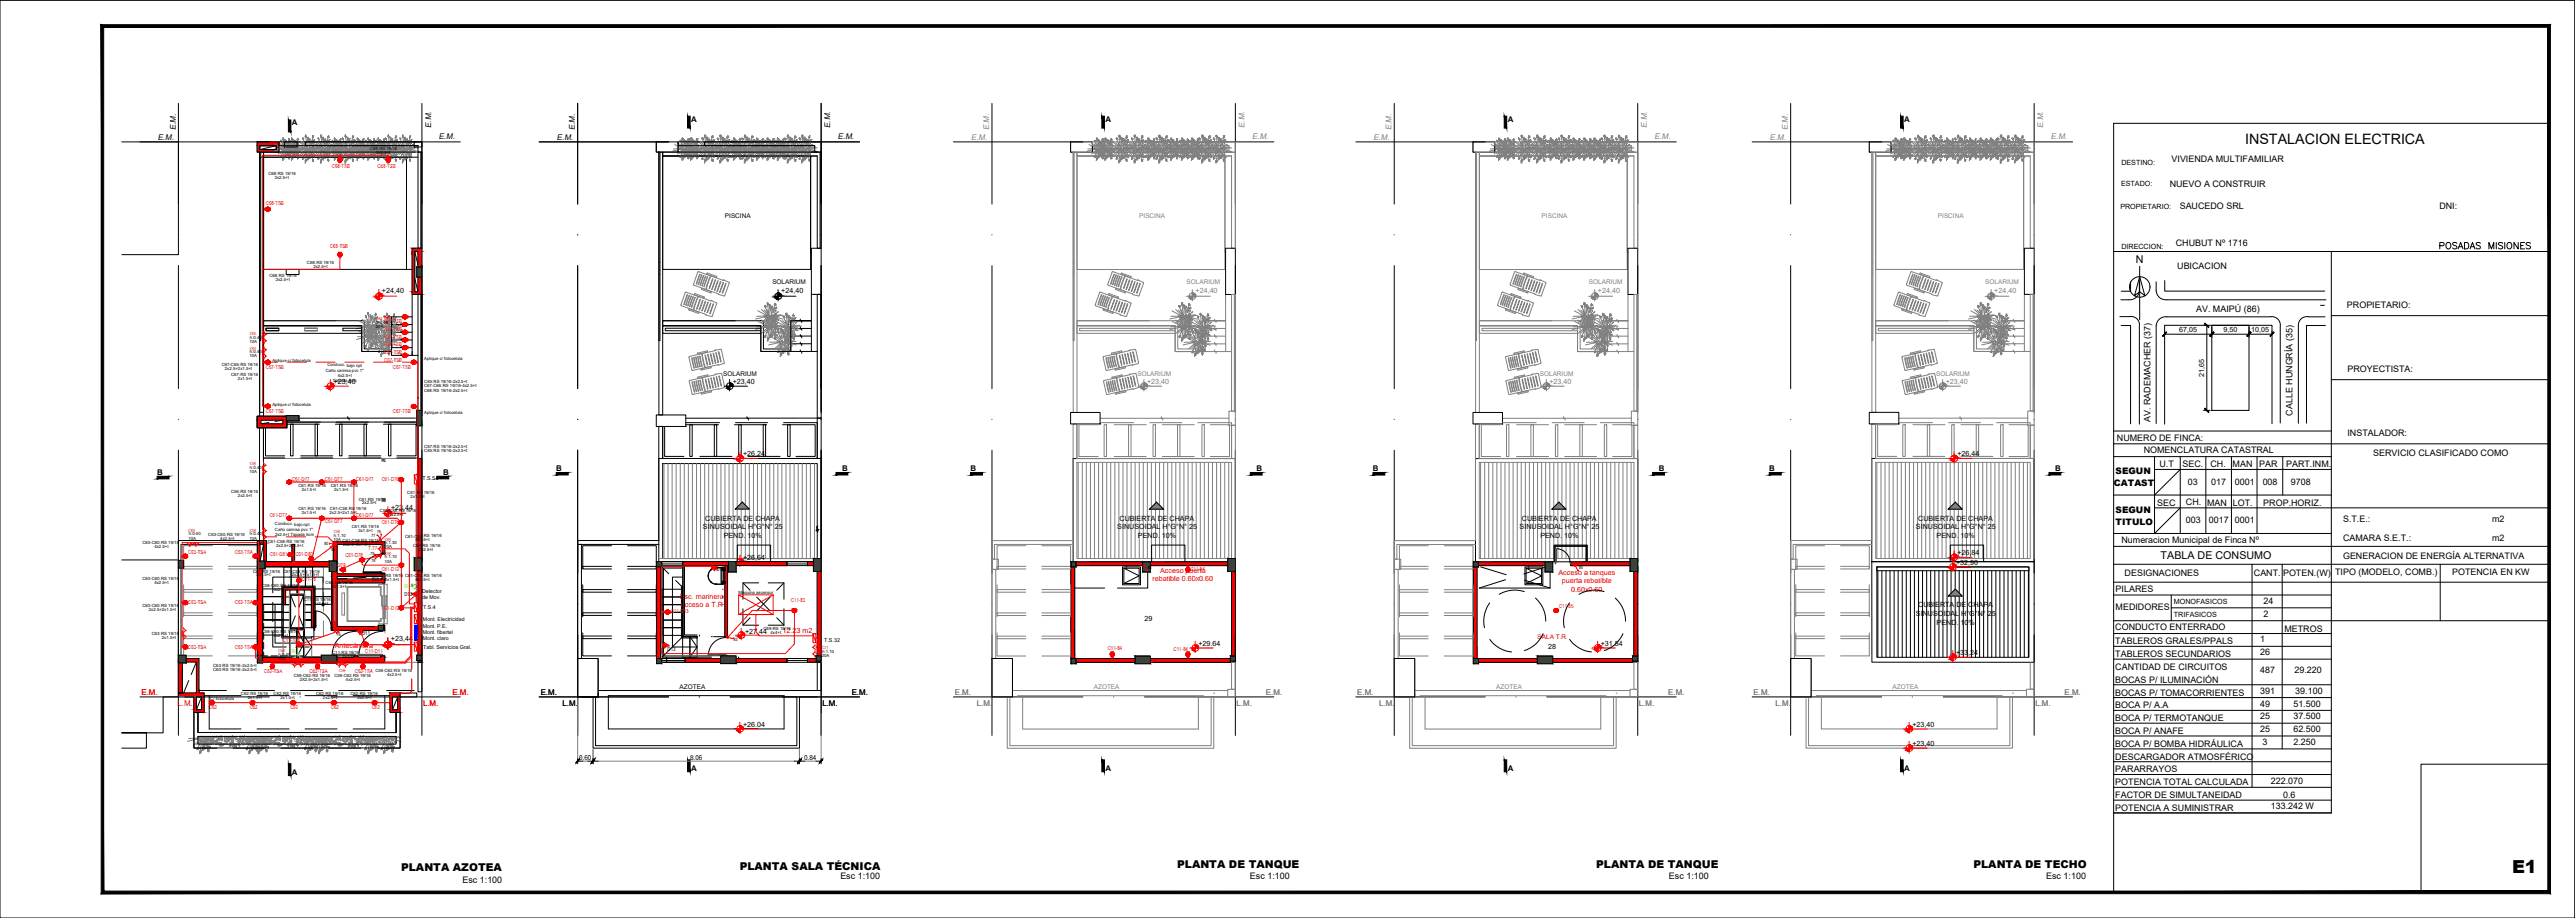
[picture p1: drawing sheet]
<svg xmlns="http://www.w3.org/2000/svg" width="1005mm" height="358mm" viewBox="0 0 1005 358" stroke-linecap="round" stroke-linejoin="round" font-family="sans-serif">
<defs><g id="words">
<text font-size="7" x="980.5" y="340.5">E1</text>
<text font-size="5.7" x="951.1" y="98.4">POSADAS MISIONES</text>
<text font-size="5.6" x="876.3" y="56.3">INSTALACION ELECTRICA</text>
<g font-size="4.2">
<text x="833.6" y="102.4">N</text>
<text x="843.3" y="218.2">TABLA DE CONSUMO</text>
<text x="156.5" y="339.7">PLANTA AZOTEA</text>
<text x="288.7" y="339.3">PLANTA SALA TÉCNICA</text>
<text x="459.4" y="338.5">PLANTA DE TANQUE</text>
<text x="623" y="338.5">PLANTA DE TANQUE</text>
<text x="770.3" y="338.5">PLANTA DE TECHO</text>
</g>
<g font-size="3.5">
<text x="847.6" y="63.1">VIVIENDA MULTIFAMILIAR</text>
<text x="846.9" y="72.9">NUEVO A CONSTRUIR</text>
<text x="850.8" y="81.6">SAUCEDO SRL</text>
<text x="952.1" y="81.6">DNI:</text>
<text x="849.2" y="96.1">CHUBUT Nº 1716</text>
<text x="849.8" y="105">UBICACION</text>
<text x="857.2" y="121.8">AV. MAIPÚ (86)</text>
<text x="916.1" y="120.2">PROPIETARIO:</text>
<text x="916.3" y="144.9">PROYECTISTA:</text>
<text x="839.3" y="164.6" transform="rotate(-90 839.3 164.6)">AV. RADEMACHER (37)</text>
<text x="894.8" y="162.2" transform="rotate(-90 894.8 162.2)">CALLE HUNGRÍA (35)</text>
<text x="826.3" y="172">NUMERO DE FINCA:</text>
<text x="916.3" y="169.9">INSTALADOR:</text>
<text x="836.7" y="176.8">NOMENCLATURA CATASTRAL</text>
<text x="926.3" y="177.7">SERVICIO CLASIFICADO COMO</text>
<text x="825.8" y="184.8">SEGUN</text>
<text x="842.9" y="182">U.T</text>
<text x="851.8" y="182">SEC.</text>
<text x="862.8" y="182">CH.</text>
<text x="871.4" y="182.1">MAN</text>
<text x="881.8" y="182">PAR</text>
<text x="892.3" y="182">PART.INM.</text>
<text x="825.1" y="189.5">CATAST</text>
<text x="853.9" y="189.2">03</text>
<text x="863.1" y="189.2">017</text>
<text x="872.3" y="189.2">0001</text>
<text x="883.2" y="189.2">008</text>
<text x="894.1" y="189.1">9708</text>
<text x="842" y="197.4">SEC</text>
<text x="853.2" y="197.2">CH.</text>
<text x="861.4" y="197.3">MAN</text>
<text x="871.5" y="197.3">LOT.</text>
<text x="883.4" y="197.2">PROP.HORIZ.</text>
<text x="825.8" y="200">SEGUN</text>
<text x="914.5" y="203.5">S.T.E.:</text>
<text x="972.7" y="203.5">m2</text>
<text x="825.8" y="204.8">TITULO</text>
<text x="853.2" y="204.1">003</text>
<text x="862.1" y="204.2">0017</text>
<text x="872.3" y="204.2">0001</text>
<text x="828" y="211.7">Numeracion Municipal de Finca Nº</text>
<text x="914.5" y="210.8">CAMARA S.E.T.:</text>
<text x="972.7" y="210.8">m2</text>
<text x="914.5" y="218.1">GENERACION DE ENERGÍA ALTERNATIVA</text>
<text x="829.3" y="224.6">DESIGNACIONES</text>
<text x="879.7" y="224.7">CANT.</text>
<text x="891.1" y="224.7">POTEN.(W)</text>
<text x="911.4" y="224.4">TIPO (MODELO, COMB.)</text>
<text x="957.1" y="224.4">POTENCIA EN KW</text>
<text x="825.8" y="231">PILARES</text>
<text x="825.8" y="237.9">MEDIDORES</text>
<text x="883.5" y="235.6">24</text>
<text x="825.6" y="245.9">CONDUCTO ENTERRADO</text>
<text x="883.5" y="240.6">2</text>
<text x="825.6" y="251.3">TABLEROS GRALES/PPALS</text>
<text x="882.2" y="250.6">1</text>
<text x="891.6" y="246.4">METROS</text>
<text x="825.6" y="256.3">TABLEROS SECUNDARIOS</text>
<text x="882.2" y="255.6">26</text>
<text x="825.6" y="261.3">CANTIDAD DE CIRCUITOS</text>
<text x="882.2" y="262.5">487</text>
<text x="895.6" y="262.5">29.220</text>
<text x="825.6" y="266.3">BOCAS P/ ILUMINACIÓN</text>
<text x="825.6" y="271.3">BOCAS P/ TOMACORRIENTES</text>
<text x="882.2" y="270.6">391</text>
<text x="882.2" y="275.6">49</text>
<text x="895.1" y="275.6">51.500</text>
<text x="895.9" y="270.6">39.100</text>
<text x="825.6" y="276.3">BOCA P/ A.A</text>
<text x="825.6" y="281.3">BOCA P/ TERMOTANQUE</text>
<text x="882.2" y="280.6">25</text>
<text x="895.1" y="280.6">37.500</text>
<text x="825.6" y="286.3">BOCA P/ ANAFE</text>
<text x="882.2" y="285.6">25</text>
<text x="895.1" y="285.6">62.500</text>
<text x="825.6" y="291.3">BOCA P/ BOMBA HIDRÁULICA</text>
<text x="883" y="290.6">3</text>
<text x="895.1" y="290.6">2.250</text>
<text x="825.6" y="296.3">DESCARGADOR ATMOSFÉRICO</text>
<text x="825.6" y="301.3">PARARRAYOS</text>
<text x="886.3" y="305.6">222.070</text>
<text x="825.6" y="306.3">POTENCIA TOTAL CALCULADA</text>
<text x="825.6" y="311.3">FACTOR DE SIMULTANEIDAD</text>
<text x="891.2" y="311.3">0.6</text>
<text x="825.6" y="316.3">POTENCIA A SUMINISTRAR</text>
<text x="886.3" y="315.6">133.242 W</text>
<text x="180.5" y="344.3">Esc 1:100</text>
<text x="328" y="343">Esc 1:100</text>
<text x="487.9" y="343">Esc 1:100</text>
<text x="651.4" y="343">Esc 1:100</text>
<text x="798.7" y="343">Esc 1:100</text>
</g>
<g font-size="3.1">
<text x="269.8" y="47.5">A</text>
<text x="431.5" y="47.5">A</text>
<text x="588.5" y="47.5">A</text>
<text x="743.2" y="47.5">A</text>
<text x="68.6" y="50.9" transform="rotate(-90 68.6 50.9)">E.M.</text>
<text x="114" y="49">A</text>
<text x="168.2" y="49.8" transform="rotate(-90 168.2 49.8)">E.M.</text>
<text x="224.4" y="50.9" transform="rotate(-90 224.4 50.9)">E.M.</text>
<text x="324.1" y="49.8" transform="rotate(-90 324.1 49.8)">E.M.</text>
<text x="61.6" y="54.5">E.M.</text>
<text x="171.2" y="54.2">E.M.</text>
<text x="217.4" y="54.5">E.M.</text>
<text x="327.1" y="54.2">E.M.</text>
<text x="61.3" y="185.2">B</text>
<text x="172.9" y="185.2">B</text>
<text x="217.1" y="183.7">B</text>
<text x="328.8" y="183.7">B</text>
<text x="378.8" y="183.7">B</text>
<text x="490.5" y="183.7">B</text>
<text x="535.9" y="183.7">B</text>
<text x="647.5" y="183.7">B</text>
<text x="690.6" y="183.7">B</text>
<text x="802.2" y="183.7">B</text>
<text x="211" y="271.2">E.M.</text>
<text x="219.6" y="275.4">L.M.</text>
<text x="321" y="275.4">L.M.</text>
<text x="332.4" y="271.2">E.M.</text>
<text x="114" y="302.4">A</text>
<text x="269.8" y="300.9">A</text>
<text x="431.5" y="300.9">A</text>
<text x="588.5" y="300.9">A</text>
<text x="743.2" y="300.9">A</text>
</g>
<g font-size="3.1" fill="#808080">
<text x="386.1" y="50.9" transform="rotate(-90 386.1 50.9)">E.M.</text>
<text x="485.7" y="49.9" transform="rotate(-90 485.7 49.9)">E.M.</text>
<text x="543.1" y="50.9" transform="rotate(-90 543.1 50.9)">E.M.</text>
<text x="642.8" y="49.9" transform="rotate(-90 642.8 49.9)">E.M.</text>
<text x="697.8" y="50.9" transform="rotate(-90 697.8 50.9)">E.M.</text>
<text x="797.5" y="49.9" transform="rotate(-90 797.5 49.9)">E.M.</text>
<text x="379.1" y="54.6">E.M.</text>
<text x="488.8" y="54.2">E.M.</text>
<text x="536.1" y="54.6">E.M.</text>
<text x="645.8" y="54.2">E.M.</text>
<text x="690.8" y="54.6">E.M.</text>
<text x="800.5" y="54.2">E.M.</text>
<text x="372.7" y="271.2">E.M.</text>
<text x="381.3" y="275.4">L.M.</text>
<text x="482.6" y="275.4">L.M.</text>
<text x="494.1" y="271.2">E.M.</text>
<text x="529.8" y="271.2">E.M.</text>
<text x="538.3" y="275.4">L.M.</text>
<text x="639.7" y="275.4">L.M.</text>
<text x="651.2" y="271.2">E.M.</text>
<text x="684.4" y="271.2">E.M.</text>
<text x="693" y="275.4">L.M.</text>
<text x="794.4" y="275.4">L.M.</text>
<text x="805.9" y="271.2">E.M.</text>
</g>
<g font-size="3.1" fill="#f00">
<text x="55.2" y="271.2">E.M.</text>
<text x="69.3" y="275.4">L.M.</text>
<text x="165.1" y="275.4">L.M.</text>
<text x="176.6" y="271.2">E.M.</text>
</g>
<g font-size="2.8">
<text x="828" y="64.4">DESTINO:</text>
<text x="827.9" y="72.4">ESTADO:</text>
<text x="827.6" y="81.6">PROPIETARIO:</text>
<text x="828" y="97.1">DIRECCION:</text>
<text x="149.1" y="114.3">+24,40</text>
<text x="304.9" y="114.3">+24,40</text>
<text x="850.6" y="129.3">67,05</text>
<text x="867.8" y="129.3">9,50</text>
<text x="878.7" y="129.3">10,05</text>
<text x="130.2" y="149.8">+23,40</text>
<text x="286" y="149.8">+23,40</text>
<text x="860.3" y="147" transform="rotate(-90 860.3 147)">21,65</text>
<text x="290" y="178">+26,24</text>
<text x="764" y="178">+26,44</text>
<text x="152.7" y="199">+23,44</text>
<text x="275.3" y="203">CUBIERTA DE CHAPA</text>
<text x="437" y="203">CUBIERTA DE CHAPA</text>
<text x="594" y="203">CUBIERTA DE CHAPA</text>
<text x="748.7" y="203">CUBIERTA DE CHAPA</text>
<text x="274.4" y="206.4">SINUSOIDAL H°G°N° 25</text>
<text x="282.5" y="209.8">PEND. 10%</text>
<text x="436.1" y="206.4">SINUSOIDAL H°G°N° 25</text>
<text x="444.2" y="209.8">PEND. 10%</text>
<text x="593.1" y="206.4">SINUSOIDAL H°G°N° 25</text>
<text x="601.2" y="209.8">PEND. 10%</text>
<text x="747.8" y="206.4">SINUSOIDAL H°G°N° 25</text>
<text x="755.9" y="209.8">PEND. 10%</text>
<text x="290" y="218.3">+26,64</text>
<text x="763.5" y="220.3">+32,90</text>
<text x="764" y="216.6">+26,84</text>
<text x="748.7" y="237">CUBIERTA DE CHAPA</text>
<text x="848.5" y="235.8">MONOFASICOS</text>
<text x="446.7" y="242.2">29</text>
<text x="747.8" y="240.3">SINUSOIDAL H°G°N° 25</text>
<text x="755.9" y="243.7">PEND. 10%</text>
<text x="848.5" y="240.8">TRIFASICOS</text>
<text x="152.6" y="250.2">+23,44</text>
<text x="290.8" y="247.2">+27,44</text>
<text x="467.7" y="251.9">+29.64</text>
<text x="624.8" y="251.9">+31.54</text>
<text x="604.3" y="253">28</text>
<text x="763.5" y="255.5">+33,24</text>
<text x="290" y="283.5">+26.04</text>
<text x="746.4" y="283.5">+23,40</text>
<text x="746.4" y="291">+23,40</text>
</g>
<g font-size="2.8" fill="#808080">
<text x="466.6" y="114.4">+24,40</text>
<text x="623.7" y="114.4">+24,40</text>
<text x="778.4" y="114.3">+24,40</text>
<text x="447.7" y="149.8">+23,40</text>
<text x="604.8" y="149.8">+23,40</text>
<text x="759.5" y="149.8">+23,40</text>
</g>
<g font-size="2.8" fill="#f00">
<text x="449.8" y="226.7">rebatible 0.60x0.60</text>
<text x="452.8" y="223.3">Acceso puerta</text>
<text x="608.3" y="224.1">Acceso a tanques</text>
<text x="609.6" y="227.5">puerta rebatible</text>
<text x="265.3" y="233.5">Esc. marinera</text>
<text x="613.2" y="230.8">0.60x0.60</text>
<text x="265.7" y="236.8">acceso a T.R</text>
<text x="305.4" y="246.9">12.23 m2</text>
<text x="130.6" y="252.6">Antecámara</text>
</g>
<g font-size="2.7">
<text x="226.1" y="296.3">0.60</text>
<text x="269.4" y="296.3">8.06</text>
<text x="313.9" y="296.3">0.84</text>
</g>
<g font-size="2.5">
<text x="283" y="85">PISCINA</text>
<text x="301.5" y="110.7">SOLARIUM</text>
<text x="282.3" y="146.6">SOLARIUM</text>
<text x="265.3" y="268.6">AZOTEA</text>
</g>
<g font-size="2.5" fill="#808080">
<text x="444.7" y="85">PISCINA</text>
<text x="601.7" y="85">PISCINA</text>
<text x="756.4" y="85">PISCINA</text>
<text x="463.1" y="110.7">SOLARIUM</text>
<text x="620.2" y="110.7">SOLARIUM</text>
<text x="774.9" y="110.7">SOLARIUM</text>
<text x="443.9" y="146.6">SOLARIUM</text>
<text x="601" y="146.6">SOLARIUM</text>
<text x="755.7" y="146.6">SOLARIUM</text>
<text x="426.9" y="268.6">AZOTEA</text>
<text x="584" y="268.6">AZOTEA</text>
<text x="738.7" y="268.6">AZOTEA</text>
</g>
<text font-size="2.5" fill="#f00" x="600.1" y="249.2">SALA T.R</text>
<g font-size="2.1" fill="#f00">
<text x="129.6" y="65.5">C68-TSB</text>
<text x="147.4" y="65.5">C68-TSB</text>
<text x="103.8" y="79.9">C68-TSB</text>
<text x="128.9" y="96.7">C68-TSB</text>
<text x="149.9" y="129.1">C67-TSB</text>
<text x="149.9" y="126.1">C67-TSB</text>
<text x="149.9" y="135.1">C67-TSB</text>
<text x="149.9" y="132.1">C67-TSB</text>
<text x="103.8" y="143.8">C67-TSB</text>
<text x="149.9" y="141.1">C67-TSB</text>
<text x="149.9" y="138.1">C67-TSB</text>
<text x="153.4" y="143.8">C67-TSB</text>
<text x="103.8" y="161.1">C67-TSB</text>
<text x="153.4" y="161.1">C67-TSB</text>
<text x="114" y="187.7">C61-D77</text>
<text x="126.8" y="187.7">C61-D77</text>
<text x="139" y="187.7">C61-D77</text>
<text x="149" y="187.7">C61-D76</text>
<text x="105.3" y="201.7">C61-D77</text>
<text x="126.8" y="203.9">C61-D77</text>
<text x="139" y="201.7">C61-D77</text>
<text x="149" y="204.4">C61-D76</text>
<text x="143.8" y="214.6">T.T7</text>
<text x="73.4" y="216.1">C63-TSA</text>
<text x="91.7" y="216.1">C63-TSA</text>
<text x="105.4" y="217">C61-D81</text>
<text x="115.3" y="216.8">C61-D80</text>
<text x="128" y="221">C61-D79</text>
<text x="134.8" y="217.2">C61-D78</text>
<text x="117.9" y="226.8">C11-76</text>
<text x="149" y="222.6">C61-D12</text>
<text x="464.7" y="222.7">C11-84</text>
<text x="73.4" y="235.7">C63-TSA</text>
<text x="91.7" y="235.7">C63-TSA</text>
<text x="149" y="237.8">C61-D12</text>
<text x="261.9" y="239.2">C11-D13</text>
<text x="308.7" y="234.6">C11-83</text>
<text x="608.5" y="237.1">C11-85</text>
<text x="110.3" y="250.3">C11-76</text>
<text x="73.4" y="253">C63-TSA</text>
<text x="91.7" y="253">C63-TSA</text>
<text x="142.5" y="254.6">C11-D11</text>
<text x="432.4" y="253.5">C11-84</text>
<text x="458.1" y="253.8">C11-84</text>
<text x="103.2" y="262.6">C62-TSA</text>
<text x="120.9" y="262.6">C62-TSA</text>
<text x="138.5" y="262.6">C62-TSA</text>
<text x="81.5" y="276.7">C62</text>
<text x="97.5" y="276.7">C62</text>
<text x="113.3" y="276.7">C62</text>
<text x="129.2" y="276.7">C62</text>
<text x="145.1" y="276.7">C62</text>
</g>
<g font-size="2.1">
<text x="164.9" y="187.3">T.S.5</text>
<text x="279.6" y="222.6">D13</text>
<text x="157.9" y="232.5">D12</text>
<text x="141.4" y="247.5">D11</text>
<text x="321.7" y="250.4">T.S.32</text>
<text x="165.2" y="253.1">Tabl. Servicios Gral.</text>
<text x="260.6" y="253.8">D13</text>
</g>
<g font-size="2.1" fill="#7fff00">
<text x="157.7" y="229.4">IE</text>
<text x="113.7" y="254.8">IE</text>
</g>
<g font-size="2">
<text x="164.8" y="231.3">Detector</text>
<text x="164.8" y="233.8">de Mov.</text>
<text x="165.2" y="237.5">T.S.4</text>
<text x="165" y="245">Mont. P.E.</text>
<text x="165.1" y="242.3">Mont. Electricidad</text>
<text x="165" y="247.4">Mont. fibertel</text>
<text x="165" y="249.7">Mont. claro</text>
</g>
<g font-size="1.7">
<text x="144.4" y="58.4">C68:RS 19/16</text>
<text x="146.9" y="60">2x2.5+t</text>
<text x="104.8" y="68.4">C68:RS 19/16</text>
<text x="107.2" y="69.9">2x2.5+t</text>
<text x="105.2" y="107.9">C68:RS 19/16</text>
<text x="119.8" y="102.9">C68:RS 19/16</text>
<text x="122.3" y="104.4">2x2.5+t</text>
<text x="107.6" y="109.4">2x2.5+t</text>
<text x="146.7" y="128">20A</text>
<text x="146.9" y="126.3">h:0.40</text>
<text x="97.4" y="133.7">10A</text>
<text x="97.5" y="132.1">h:0.40</text>
<text x="97.5" y="137.7">h:0.40</text>
<text x="86.5" y="142.8">C67-C65:RS 19/16</text>
<text x="97.4" y="139.4">10A</text>
<text x="106.3" y="141.3">Aplique c/ fotocelula</text>
<text x="127.8" y="142.9">Conducc. bajo npt</text>
<text x="165.6" y="140.4">Aplique c/ fotocelula</text>
<text x="87.8" y="144.3">2x2.5+2x1.5+t</text>
<text x="90.2" y="146.7">C67:RS 19/16</text>
<text x="92.9" y="148.3">2x1.5+t</text>
<text x="127.1" y="144.9">Caño camisa pvc 1''</text>
<text x="130" y="148.9">Tapada 5cm</text>
<text x="131.8" y="147">4x2.5+t</text>
<text x="165.6" y="149.3">C65:RS 19/16-2x2.5+t</text>
<text x="165.5" y="151.1">C67-C66:RS 19/16-4x2.5+t</text>
<text x="165.5" y="152.8">C68:RS 19/16-2x2.5+t</text>
<text x="106.3" y="158.4">Aplique c/ fotocelula</text>
<text x="165.6" y="161.4">Aplique c/ fotocelula</text>
<text x="165.6" y="174.7">C67:RS 19/16-2x2.5+t</text>
<text x="165.6" y="176.2">C65:RS 19/16-2x2.5+t</text>
<text x="97.4" y="184.5">10A</text>
<text x="97.5" y="182.8">h:0.40</text>
<text x="116.5" y="190.1">C61:RS 19/16</text>
<text x="117.8" y="191.6">2x1.5+t</text>
<text x="129.1" y="190.1">C61:RS 19/16</text>
<text x="130.5" y="191.6">2x1.5+t</text>
<text x="90.2" y="192.4">C56:RS 19/16</text>
<text x="92.9" y="193.9">2x2.5+t</text>
<text x="140" y="195.3">C61:RS 19/16</text>
<text x="141.4" y="196.8">2x2.5+t</text>
<text x="159" y="192.6">C61:</text>
<text x="160.3" y="194.1">2x1.5+t</text>
<text x="162.6" y="192.6">RS 19/16</text>
<text x="116.5" y="199.1">C61:RS 19/16</text>
<text x="117.8" y="200.5">2x1.5+t</text>
<text x="128.7" y="200.5">2x2.5+2x1.5+t</text>
<text x="128.8" y="199.1">C61-C58:RS 19/16</text>
<text x="148.3" y="199.7">C55-C58:RS 19/16</text>
<text x="151.9" y="201.2">4x2.5+t</text>
<text x="73.7" y="208.8">h:0.40</text>
<text x="81.3" y="208.9">C63-C60:RS 19/16</text>
<text x="97.5" y="208.8">h:0.40</text>
<text x="107.3" y="204.9">Conducc. bajo npt</text>
<text x="107.3" y="207">Caño camisa pvc 1''</text>
<text x="107.4" y="209">2x2.5+t Tapada 5cm</text>
<text x="130.3" y="209.3">h:1.10</text>
<text x="137.3" y="205.8">C61:RS 19/16</text>
<text x="139.9" y="207.3">3x1.5+t</text>
<text x="145" y="209.6" transform="rotate(-2 145 209.6)">77</text>
<text x="147.2" y="207.9" transform="rotate(-2 147.2 207.9)">76</text>
<text x="158.1" y="209.7">C61-C58:RS 19/16</text>
<text x="55.6" y="212.3">C63-C60:RS 19/16</text>
<text x="60.3" y="213.8">4x2.5+t</text>
<text x="73.5" y="210.5">10A</text>
<text x="86" y="210.5">4x2.5+t</text>
<text x="97.4" y="210.5">10A</text>
<text x="104.5" y="212">C61-C58:RS 19/16</text>
<text x="107.8" y="213.5">2x2.5+2x1.5+t</text>
<text x="126.6" y="212.4" transform="rotate(-2 126.6 212.4)">80</text>
<text x="129.4" y="214.9">81</text>
<text x="130.2" y="211">10A C61-C58:RS 19/16</text>
<text x="134" y="212.9">2x2.5+3x1.5+t</text>
<text x="150.1" y="213.9">10A</text>
<text x="150.2" y="212.2">h:1.30</text>
<text x="161.2" y="213.3">C64:</text>
<text x="162.1" y="211.2">4x2.5+t</text>
<text x="163.5" y="214.9">2x2.5+t</text>
<text x="164.9" y="213.3">RS 19/16</text>
<text x="144.7" y="216.5">79</text>
<text x="145" y="219.3" transform="rotate(-2 145 219.3)">78</text>
<text x="150.1" y="219.4">10A</text>
<text x="150.2" y="217.7">h:1.10</text>
<text x="448.1" y="221.8" transform="rotate(-2 448.1 221.8)">84</text>
<text x="616.4" y="221.8" transform="rotate(-2 616.4 221.8)">85</text>
<text x="55.6" y="226.4">C63-C60:RS 19/16</text>
<text x="60.3" y="228">4x2.5+t</text>
<text x="98.8" y="223.4">C61:RS 19/16 C61-C58:RS 19/16</text>
<text x="100.1" y="224.8">2x1.5+t</text>
<text x="113.9" y="224.8">2x2.5+2x1.5+t</text>
<text x="127.1" y="227.8">C61:RS 19/16</text>
<text x="143.1" y="225.1">C61-C58:</text>
<text x="145.2" y="226.7">2x2.5+2x1.5+t</text>
<text x="150.5" y="225.1">RS 19/16 C61-C58:RS 19/16</text>
<text x="162.1" y="226.7">4x2.5+t</text>
<text x="102.2" y="229.1">C58-C60:RS 19/16</text>
<text x="106.8" y="230.6">4x2.5+t</text>
<text x="129.6" y="229.3">2x1.5+t</text>
<text x="288.2" y="231.6">Maquina ascensor</text>
<text x="55.6" y="236.6">C63-C60:RS 19/16</text>
<text x="58.1" y="238.2">2x2.5+2x1.5+t</text>
<text x="118.5" y="234.4">C11:RS 19/16</text>
<text x="122.6" y="236">2x2.5+t</text>
<text x="298" y="245.6">C69:RS 19/16</text>
<text x="59.2" y="247.6">C63:RS 19/16</text>
<text x="63.2" y="249.1">2x1.5+t</text>
<text x="102.2" y="246.9">C58-C60:RS 19/16</text>
<text x="106.8" y="248.6">4x2.5+t</text>
<text x="131.5" y="248.2" transform="rotate(-2 131.5 248.2)">76</text>
<text x="286.5" y="250" transform="rotate(-2 286.5 250)">83</text>
<text x="300.8" y="247.1">4x4+t</text>
<text x="108.5" y="257.5">10A</text>
<text x="108.8" y="255.8">h:0.40</text>
<text x="129.7" y="255.1">C11:RS 19/16</text>
<text x="133.7" y="256.6">2x2.5+t</text>
<text x="320.8" y="256.3">20A</text>
<text x="320.9" y="254.6">h:1.10</text>
<text x="83.2" y="261.8">C60:RS 19/16-2x2.5+t</text>
<text x="83.2" y="260.3">C63:RS 19/16-2x2.5+t</text>
<text x="146.6" y="262.3">C59-C62:RS 19/16</text>
<text x="151.1" y="263.8">4x2.5+t</text>
<text x="114.6" y="264">C59-C62:RS 19/16</text>
<text x="117" y="265.6">2X2.5+2x1.5+t</text>
<text x="130.5" y="264">C59-C62:RS 19/16</text>
<text x="135" y="265.6">4x2.5+t</text>
<text x="82.1" y="272.9">C/ fotocelula</text>
<text x="94.1" y="271">C62:RS 19/16</text>
<text x="96.8" y="272.6">2x1.5+t</text>
<text x="106.8" y="271">C62:RS 19/16</text>
<text x="109.5" y="272.6">2x1.5+t</text>
<text x="123.4" y="271">C62:RS 19/16</text>
<text x="126.1" y="272.6">2x2.5+t</text>
<text x="136.8" y="271">C62:RS 19/16</text>
<text x="139.5" y="272.6">2x2.5+t</text>
</g>
<g font-size="1.7" fill="#f00">
<text x="146.8" y="124.9">C65</text>
<text x="97.5" y="130.7">C65</text>
<text x="97.5" y="136.4">C65</text>
<text x="97.5" y="181.5">C56</text>
<text x="73.6" y="207.4">C60</text>
<text x="97.5" y="207.4">C56</text>
<text x="130.3" y="208">C58</text>
<text x="150.2" y="210.9">C64</text>
<text x="150.1" y="216.4">C58</text>
<text x="108.6" y="254.5">C59</text>
<text x="320.9" y="253.3">C71</text>
<text x="132.4" y="261.9">C59</text>
</g>
</g></defs>
<!-- layer: DR3_02.01.25 PREVIA MUNICIPAL05|A1 -->
<g fill="none" stroke="#000" stroke-width=".39">
<path d="M101.3 59.3v73.5h.5v-73.5M164.3 59.3v37.5M164.7 59.3v37.5M256.2 55.3v4h1M257.2 59.3v73.6h.4v-73.6M257.2 59.3h1.5v102.6h-1.5zM271 56.8h-6.3v2.5h54.3M316 55.3h-51.3v1.5h53.3v2.5h2.5v-4h-45.5v1.5h43M319 59.3h1.5v37.5h-1.5v-36M319 59.3h-60.3v1.5h60.3M320.1 59.3v37.5M320.5 59.3v37.5"/>
<path d="M417.9 55.3h8.5v4.1h-8.5zM574.9 55.3h8.5v4.1h-8.5zM729.6 55.3h8.5v4.1h-8.5zM102.9 61.3h55.8v43.8h-55.8zM316.4 60.8v37.7h.3M319 60.8h-60.3h57.7v44.3h-57.7v-44M478.4 96.8h3.8v18.1h-3.8zM635.4 96.8h3.8v18.1h-3.8zM790.2 96.8h3.8v18h-3.8zM101.3 106.8h.1M101.3 105.3h.1M101.3 102.3h.1"/>
<path d="M158.7 105.1h2.2M160.9 114.8v23.8h2.3M164.3 114.8v45.5M164.7 114.8v45.5M257.2 106.9h.1M257.2 105.3h.1M257.2 102.3h.1M301.5 115.5h9.2M303.2 116.7l.5 .1h-.2M303.7 113v4.4M304 114.3h-.3l.5 .1M316.7 114.8v22.3h2.3"/>
<path d="M319 114.8h1.5v48.3h-1.5zM320.5 114.8v46.3M103.8 128h5v1h-5zM108.8 128h-5v1h5M118.9 128h5M118.9 129h5M141.2 127.1h-38.3v2.9h38.3M141.2 128h-7.3v1h7.3M258.7 125.1h39.3v11h9.7v-11h1v12h-11.7v-10h-38.3zM258.7 125.1h28.3M297 127.1h-38.3v2.9h38.3M297 128h-37.3v1h37.3"/>
<path d="M307.7 125.1h9h-8v12h-11.7v-10h-38.3M308.7 128.1h8M308.7 131.1h8M308.7 134.1h8M308.7 137.1h8M312.4 133.5v.6h.5v.7M312.4 130.5v.6h.5v.7M312.4 127.5v.6h.5v.7M312.4 124.5v.6h.5v.7M312.4 136.5v.6h.5v.7M282.7 150.6h9.1M284.3 151.8l.5 .1h-.2"/>
<path d="M284.8 148v4.5M285.1 149.4h-.3l.5 .1M102.8 166.8v11.8h8.3M103.6 166.8v11h7.5M112 165.5h12.7M113.4 165.5h1v12.3h-1zM117.4 178.6h12.5M117.4 177.8h12.5M123 165.5h.9v12.3h-.9zM130.9 165.5h12.5M132.5 165.5h1v12.3h-1zM135.7 162.5v.6h.6v.7"/>
<path d="M136.1 178.6h12.5M136.1 177.8h12.5M142.1 165.5h.9v12.3h-.9zM149.6 165.5h12.8v12.3h-7.5M150 164.6h13.2v14h-8.3M151.6 165.5h1v12.3h-1zM162.2 163.1h-50.2M162.2 164.6h-50.3M258.7 166.3v12.5v-12.5h-1.6l.1 44.5h-31.7v7.3M259.4 166.3v11.7h7.6M267.7 164.9h13.1M267.7 165.7h12.8"/>
<path d="M269.2 165.7h1v12.3h-1zM273.2 178.8h12.5M273.2 178h12.5M278.8 165.7h.9v12.3h-.9zM286.7 165.7h12.5M287.1 164.9h12.5M288.3 165.7h1v12.3h-1zM291.5 162.5v.6h.6v.7M291.9 178.8h12.6M291.9 178h12.6M297.9 165.7h.9v12.3h-.9zM305.4 165.7h12.8v12.3h-7.5"/>
<path d="M305.9 164.9h13.1v13.9M307.4 165.7h1v12.3h-1zM307.5 178.8h11.5M319 178.8h1.5v39.1h-1.5h1.5v4.4h-1.5h1.5v20.3h-1.5h1.5v4.5h-1.5h1.5v11.2h-1.5M319 163.1h1.5v15.7h-1.5zM319 163.1h-51.3M417.9 160.9h11.5l.1 4.5h-11.6zM574.9 160.9h11.5l.1 4.5h-11.6zM729.6 160.8h11.5l.1 4.6h-11.6zM225.5 210.9v60.9h8M225.5 212.4h1.4v44.5h-1.4zM225.5 212.4h31.7"/>
<path d="M238.7 212.9h-11.2v8.9M244.9 212.9h11.3v8.9M287.8 219.1v-6.5h13v6.5M319 206.6h.1M319.3 206.6l-.3 .2M449.5 219.1v-6.5h13v6.5M606.6 219.1v-6.5h12.9v6.5M606.8 219.1v-6.2h12.5v6.2M607.1 219.1v-6h11.9v6M761.2 219.1v-6.5h13v6.5M107.4 235.9v14.9h11.3M110.8 221.1h2.8v8h-2.8z"/>
<path d="M111.5 232.8h1.9v3.1h-1.9h1.9v3h-10.9h10.9v2.9h-10.9h10.9v3h-10.9M113.1 225.1h13v10.8M113.6 221.1h2.8v8h-2.8zM116.4 221.1h2.8v8h-2.8zM119.2 221.1h2.8v8h-2.8zM122.5 232.7h7v3h-7zM122.5 229.7h7v3h-7zM122.5 229.1v3.7M123 238.9v-10.3h-13v20.2h11.7v-.5M227.5 228.1v12.5M238.7 220.9h-11.2v1h11.2M238.7 230h-11.2v1h11.2"/>
<path d="M238.7 239h-11.2v1h11.2M244.9 220.9h11.3v1h-11.3M244.9 230h11.3v1h-11.3M244.9 239h11.3v1h-11.3M256.2 228.1v12.5M258.4 238.9h8v3h-8zM258.4 235.9h8v3h-8zM258.4 232.8h8v3.1h-8zM258.4 229.8h8v3h-8zM266.4 225.1h-3.9v27.3h9.6M266.4 221.1h-8v35.2h19.3M266.4 221.6h-7.4v34.2h18.7"/>
<path d="M266.4 228.6h-.4v20.2h6.1v-.5h-5.7v-19.2M266.4 220.6v27.7h5.7M282.1 221.1h.1M282.2 227.1h.1M282.2 222.2h.1M282.3 226.7h-.4v1h1.1v-1h-.4M282.3 222.6h-.4v-1h1.1v1h-.4M438.1 221.1h7v7h-7zM438.7 221.6h5.9v6h-5.9zM595.2 221.1h7v7h-7zM595.7 221.6h6v6h-6zM605 221.1v8.3h-27.6"/>
<path d="M732.6 221.1h59.3v1.5h-59.3zM113 245.3h2.9v11h-2.9zM113.4 244.8h5.1v-12.7h-5.1v13.2h5.3M115.9 245.3v11h2.8v-11v11h-2.8v-11h2.8zM115.9 245.3l2.8 5.5-2.8 5.5M118.5 244.8v-12.7h-5.1v13.2M121.7 248.3h.1M121.7 248.3h-11.2v-19.2h12v20.3M129.5 245.8v-24.7h-27v35.2h27.1M226.9 256.9h6.6v15.1M227.5 246.9v8.9h11.2M238.7 248.1h-11.2v1h11.2"/>
<path d="M244.9 248.1h11.3v1h-11.3M256.2 246.9v8.9h-11.3M257.2 258.3h3v-2v2h25.1M257.2 258.3h.1M257.2 257.8v.5M258.4 241.9h8v2.9h-8zM258.4 244.8h8v3h-8zM266.4 248.3h2.9v8h-2.9zM266.4 248.3l-8 8M269.3 248.3h2.8v8h-2.8zM269.3 248.3l2.8 4.1-2.8 3.9M277.7 248.3h.1"/>
<path d="M278.6 248.3h4.4M288.3 256.3v2h17.7h-46.8M319 258.4h1.5v10.9h-1.5zM387.2 256.9h8v14.9h-8zM544.2 256.9h8v14.9h-8zM698.9 256.9h8v14.9h-8zM75.6 277.8v14h9.1M77.6 269.3h10.8M79.7 271.3h14.4M81.7 271.3v13h12.4M94.7 269.3h12.4M100.3 271.3h12.5"/>
<path d="M113.4 269.3h12.5M119.1 271.3h12.5M132.2 269.3h12.5M137.8 271.3h14.4M150.2 271.3v13h-12.4M150.9 269.3h10.8M156.2 277.8v14h-9M232.5 271.8v19h78.5v-19h-5.7M233.5 270.4v1.4h-6.6M233.5 269.3h85.5M237.4 271.3h68.6v13h-68.6zM319 271.8h-7v20h-80.5v-20h2v.3"/>
<path d="M90.9 291.8h12.5M100.3 284.3h12.5M109.7 291.8h12.5M119.1 284.3h12.5M128.4 291.8h12.5"/>
<circle cx="303.8" cy="115.5" r="1.29"/>
<circle cx="284.8" cy="150.6" r="1.29"/>
<circle cx="126.1" cy="235.8" r=".49"/>
</g>
<!-- layer: DR3_02.01.25 PREVIA MUNICIPAL05|Proyecciones -->
<g fill="none" stroke="#000" stroke-width=".39">
<path d="M107.9 56.8l-6.6 1.5M161.9 98.1l1.3 5.2M161.9 108.6l1.3 5.2M104.9 164.8l-3 .5M110.4 163.8l-3 .6M103 211.9l-1.5 7.2M102.5 238.7h8v3h-8zM102.5 235.7h8v3h-8zM102.5 232.7h8v3h-8zM102.5 229.7h8v3h-8zM102.9 235.9v2.2M102.9 239.3v2.5"/>
<path d="M106.5 235v7.5M113.1 225.1h-6.6v6.1M113.2 230.1v2h2.8v-2v2h2.8v-2M113.4 232.1l1.9 4.6M118.5 232.1l-1.8 4.6M121.5 232.8h-3v3.1h3h-3v3h3h-3v2.9h3h-3v3h3M135.4 225.6l-3.8 .3M142.9 225.2l-5 .3M149.2 224.8l-3.8 .3M258.3 221.1l2.7 2.7M263.7 226.4l2.7 2.7M276.4 224.5l.1 .3z"/>
<path d="M277.2 222.5l.4-.2zM277.2 226.8l.4 .2zM279.4 221.5h.4zM279.4 227.8l.4 .1zM282.1 235.9h.1M282.1 232.8h.1M282.1 229.8h.1M282.2 222.3v-.9a6.5 6.5 0 0 0-4.4 .5 3.3 3.3 0 0 0-1.3 3.7 3.3 3.3 0 0 0 3.2 2.3M282.2 221.5a6 6 0 0 0-4.3 .5 3.2 3.2 0 0 0-1.3 3.6 3.2 3.2 0 0 0 3.1 2.3M282.2 227v.9h-2.5M419.4 229.4h11.8M438.7 221.6l5.9 3-5.9 3"/>
<path d="M448 221.1v8.3h-11.8M577.9 221.1l10 3.1M581.4 235.2a12 12 0 0 0-2 9.6M587.6 226.1l-10.2 3.3M595 230.8a11.9 11.9 0 0 0-9.8 1M595.1 226.3l9.9 3.1M595.7 221.6l6 3-6 3M599.3 233.3a11.8 11.8 0 0 1 4 9M605 220.6l-10.2 3.3M612.6 235.2a12 12 0 0 0-2 9.6M626.1 230.8a11.9 11.9 0 0 0-9.8 1M630.5 233.3a11.8 11.8 0 0 1 4 9"/>
<path d="M76.7 258.2l-2.1 4.9M102.5 241.7h8v3h-8zM102.5 244.7h8v3h-8zM102.9 254.4v1.4h1.6M102.9 243.1v2.5M102.9 246.9v2.5M102.9 250.6v2.5M105.8 255.8h2.5M106.5 246.2v6.2h5.2M109.3 256.3h2.5M109.5 255.8h2.6M110.5 244.8v3.5"/>
<path d="M113 256.3h2.5M113.3 255.8h2.5M115.3 240.2l-1.9 4.6M115.4 252.4h5.3M116.7 240.2l1.8 4.6M116.8 256.3h1.9M117.1 255.8h1.6M118.9 248.3l2.8 4.1-2.8 3.9M581.5 249.4a12 12 0 0 0 8.5 4.9M602.3 247.2a11.5 11.5 0 0 1-7.3 6.6M612.6 249.4a12 12 0 0 0 8.6 4.9M633.4 247.2a11.8 11.8 0 0 1-7.2 6.6"/>
<path d="M73.7 265.4l-2 4.9M78.7 271.8l-2 5M155.2 271.8l-2 5"/>
</g>
<!-- layer: DR3_02.01.25 PREVIA MUNICIPAL05|AGR_EJES_PPAL -->
<g fill="none" stroke="#000" stroke-width=".39">
<path d="M54.7 55.3h50.5M69.6 40.3v39.3M129.2 55.3h50.5M164.7 40.3v39.3M210.4 55.3h50.6M225.5 40.3v39.3M285 55.3h50.5M320.5 40.3v39.3M372.2 55.3h50.5M387.2 40.4v39.2M446.7 55.3h50.5M482.2 40.4v39.2"/>
<path d="M529.2 55.3h50.5M544.2 40.4v39.2M603.7 55.3h50.6M639.2 40.4v39.2M683.9 55.3h50.5M698.9 40.4v39.2M758.4 55.3h50.5M794 40.4v39.2M69.6 103.6v48M164.7 103.6v48M225.5 103.6v48M320.5 103.6v48"/>
<path d="M387.2 103.6v48M482.2 103.6v48M544.2 103.6v48M639.2 103.6v48M698.9 103.6v48M794 103.6v48M69.6 175.6v48M164.7 175.6v48M225.5 175.6v48M320.5 175.6v48M387.2 175.6v48M482.2 175.6v48"/>
<path d="M544.2 175.6v48M639.2 175.6v48M698.9 175.6v48M794 175.6v48M69.6 247.6v39.2M164.7 247.6v39.2M225.5 247.6v39.2M320.5 247.6v39.2M387.2 247.6v39.3M482.2 247.6v39.3M544.2 247.6v39.3M639.2 247.6v39.3"/>
<path d="M698.9 247.6v39.2M794 247.6v39.2M54.7 271.8h50.5M129.2 271.8h50.5M210.4 271.8h50.6M285 271.8h50.5M372.2 271.8h50.5M446.7 271.8h50.5M529.2 271.8h50.5M603.7 271.8h50.6M683.9 271.8h50.5M758.4 271.8h50.5"/>
</g>
<!-- layer: DR3_02.01.25 PREVIA MUNICIPAL05|ARQ_EQU_MOVIL -->
<g fill="none" stroke="#808080" stroke-width=".39">
<path d="M107.5 56.4l3 1.5M108.6 56l1.8 1.5M109.4 56.1l1.5 1.3M109.6 54.8h.1M109.6 54.9h.1M109.7 54.9h.1M109.7 57.7l1.1 .1M109.7 54.9l.1 .2M109.8 55.1h.1M109.8 55.2h.1M109.7 55h.1M109.7 54.8h.1"/>
<path d="M109.7 55.1l.9 1.9-.3-.9M109.8 54.9h.1M109.8 55v.1M109.9 55v.1M109.9 55.1h.1M110.1 58.6l.5-.3-.1 .5 .2-.2M110.2 58.1l-.6 .1 .8-.1M110.3 60l.3-1-.9 1.9M110.4 58.5l-1.8 1.6M110.4 54.3h.1M110.4 58.4v.1M110.4 58.1h-3.3"/>
<path d="M110.5 53.9h.1M110.5 54.2h.1M110.4 58.1h3.4l-3.6 .8M110.5 54.3h.1M110.5 54.1h.1M110.5 58.1l-3.7 .8M110.5 53.9l.4 3.1M110.5 54.4h.1M110.5 54h.1M110.6 54.6h.1M110.6 54.3h.1M110.6 54.2h.1"/>
<path d="M110.7 54.5h.1M110.6 54.4h.1M110.7 58.6h.1M110.7 58.4v.1M110.8 57.4l.6 .5-.6-.1M110.9 56.4l2.9 1.5M110.9 59l-.4 3.1M110.9 58.6l-1.5 1.3M111.1 58h.1M111.1 58.6v.4l.1-.4M111.1 55h.1M111.1 54.8h.1"/>
<path d="M111.1 54.9h.1M111.2 55h.1M111.1 54.7h.1M111.1 57.9l.4 .1M111.2 55.1h.1M111.2 55.2h.1M111.2 54.9h.1M111.2 54.7h.1M111.2 55.3h.1M111.2 57.9l-1.9 .2M111.2 58.5l.1 .3M111.2 54.5h.1"/>
<path d="M111.2 54.7l.1 2.5M111.3 58.9l-.1 2.5M111.3 55v.1M111.3 55.2h.1M111.3 54.9v.1M111.3 58.1l-.4 .6v-.2M111.3 55h.1M111.4 58.7v.1M111.4 55.3h.1M111.4 55.5h.1M111.5 55.5h.1M111.5 55.4l.2 1.5"/>
<path d="M111.5 58.1h.1M111.5 58.6v2.1M111.5 56l.2-.8-.1 1M111.6 59.9l.1 .9-.2-.8M111.7 58.2h.1M111.7 58.1h.1M111.7 58.3h.1M111.7 55.4h.1M111.7 55.5h.1M111.8 55.3h.1M111.8 55.2h.1M111.8 55.4h.1"/>
<path d="M111.8 58.5v.1M111.8 54.9h.1M111.8 58.4v.5M111.8 58.1l.4-.2-.4 .2M111.8 58.3l-.1 .3 .5 2M111.8 58.3l.2 .3M111.8 58.1v.1M111.8 54.9v.1M111.8 58.1v.2M112 56l1.7 1.5M112 58.1h.1M112.1 58.1h.1"/>
<path d="M112.1 58.6l.6 2.1-.6-1.7M112.2 58.3l.2-.2 .8 1.9-.1-.5M112.2 57.9l1.2-.2-.8 .3M112.2 55.5l-.5 2 .1 .3M112.2 57.9l-.4 .1M112.4 58.1h.1M112.3 58.1h.1M112.4 58.2h.2M112.4 58.2l1.4 1M112.4 56.9l.3-1.6-.6 1.7M112.4 58.1h.3M112.4 58.2h-.2l.3 .1"/>
<path d="M112.5 58.1h.1M112.5 58h.1M112.6 58v.1M112.6 54.5h.1M112.6 58.1h.1M112.6 58.1h-.1M112.6 58.1h-.2M112.7 54.6h.1M112.7 54.7h.1M112.7 54.5v.1M112.7 57.6l-.7 .3v-.4l-.2 .5M112.7 54.4h.1"/>
<path d="M112.7 54.2h.1M112.7 54.5h.1M112.7 54.2l-.5 2.7 1-1.5M112.9 54.1h.1M112.8 54.4h.1M112.8 54.5h.1M112.8 56.1l1.5 1.3M112.9 59.2l.2 .3-.2-.2M112.9 54.6h.1M112.9 58.4l.3 .1M112.9 58.3l2.4 .6M112.9 55.5h.1"/>
<path d="M112.9 55.6h.1M112.9 54.9h.1M113 58.2l.2 .3-.3-.2v.4l-.4-.2M113 55.5h.1M113 54.7v.1M113 55.6v.1M113.1 55.6h.1M113 54.9h.1M113 57.7l1 .2M113 54.9l.2 .2M113.1 56.6l.1-.5-.8 1.8-.2-.1M113.1 55.6v.1"/>
<path d="M113.2 55.5h.1M113.1 55.4h.1M113.1 55v.1M113.1 55.2h.1M113.2 55h.1M113.1 55.1l.9 1.9-.3-.9M113.2 55.3h.1M113.2 55.6h.1M113.2 55.1h.1M113.2 54.9h.1M113.2 55v.1M113.2 55.4v.1"/>
<path d="M113.2 55.2h.1M113.3 55.2h.1M113.5 56.9l.4-.2-1.5 1.2 .2 .2M113.5 58.6l.5-.3-.1 .5 .1-.2M113.5 59h.1M113.5 58.1l-.5 .1M113.6 59.1h.1M113.7 59.2h.1M113.7 60l.3-1-.9 1.9M113.7 54.3h.1M113.7 58.4l-1.7 1.7M113.8 58.1l-.8 .1"/>
<path d="M113.8 53.9v.1M113.8 54.1v.1M113.8 59.2h.1M113.9 59.2h.1M113.8 54.2h.1M113.8 53.9h.1M113.9 54.4h.1M113.9 53.9h.1M113.9 54.1h.1M113.9 53.9l.4 3.1M114 54.6h.1M113.9 54.2v.1"/>
<path d="M114 54.5h.1M114 54.4h.1M114 54.2v.1M114 54.3h.1M114 54.2h.1M114 58.6h.1M114.1 58.1l-1.1 .1M114.1 58.4v.1M114.2 57.4l.6 .5-.6-.1M114.2 57.8h-.1M114.3 59l-.4 3.1M114.3 58.6l-1.5 1.3"/>
<path d="M114.5 58h.1M114.5 58.6v.4l.1-.4M114.5 55v.1M114.5 55h.1M114.5 57.9l.4 .1M114.5 55.2h.1M114.5 54.9h.1M114.5 54.7h.1M114.5 54.6h.1M114.6 54.9h.1M114.6 55.3h.1M114.6 57.9l-2 .2"/>
<path d="M114.6 55.1h.1M114.6 54.7h.1M114.6 58.5v.3M114.6 54.7v2.5M114.6 55v.1M114.6 55h.1M114.6 54.5h.1M114.6 54.5v.1M114.6 58.9v2.5M114.6 55.2h.1M114.7 58.1l-.4 .6v-.2M114.7 57.5l-2.5 .4"/>
<path d="M114.8 58.8h.1M114.8 58.7v.1M114.8 55.5h.1M114.8 55.3h.1M114.8 55.4l.3 1.5M114.9 58.1h.1M114.9 55.5h.1M114.9 55.3h.1M114.9 58.6l.2 .6-.3 1.5M114.9 59.9l.2 .9-.2-.8M114.9 56l.2-.8-.2 1M115 58.1h.1"/>
<path d="M115 58.3h.1M115 58.2h.1M115 55.4h.1M115.1 55.4h.1M115.1 55.2h.1M115.1 55.2v.1M115.1 55.1v.1M115.1 55.3h.1M115.1 55.3v.1M115.1 58.4l.2 .2M115.1 58.5v.1M115.2 55h.1"/>
<path d="M115.2 58.4l-.1 .5M115.2 58.2v.1M115.2 58.1l.4-.2zM115.2 58.3l-.2 .3 .6 2M115.2 58h.1M115.3 58.1l-.2 .3M115.4 58.1h.1M115.4 58.6l.6 2.1-.5-1.7M115.5 58.1h.1M115.5 58h.1M115.5 55.9l3.8 1.9M115.6 58.3l.1-.2 .8 1.9v-.5"/>
<path d="M115.6 58.2h.2M115.6 57.9l1.2-.2-.9 .2M115.6 55.5l-.6 2 .2 .3-1.9 .1M115.6 57.9l-.5 .1M115.6 58.3h.2M115.7 58.1h.1M115.7 58.2l1.5 1M115.7 56.9l.3-1.6-.5 1.7M115.7 58.2h.3M115.8 58.1h.3M115.9 58h.1M115.9 58.1h.1"/>
<path d="M116 58.1h-.3M116 58.1h-.1M116 54.5h.1M116.1 57.6l-.7 .3v-.4l-.1 .4M116.1 54.6h.1M116.1 54.4h.1M116.1 54.7h.1M116.2 54.2h.1M116.1 54.5h.1M116.2 54.1h.1M116.2 54.4h.1M116.2 54.5h.1"/>
<path d="M116.2 54.3l-.6 2.6 1-1.5M116.2 54.6h.1M116.2 59.2l.3 .3-.3-.2M116.2 58.3l2.5 .6M116.3 55.6h.1M116.3 58.4l.2 .1M116.3 55.5h.1M116.4 55.6h.1M116.5 55.7h.1M116.5 56.6v-.5l-.8 1.8-.1-.1M116.5 55.5h.1M116.5 55.6h.1"/>
<path d="M116.5 55.4h.1M116.5 55.3h.1M116.7 55.2h.1M116.8 56.9l.5-.2-1.6 1.2 .3 .2M116.9 59h.1M116.9 55.3l2.2 2M117 59h.1M117 59.1h.1M117.1 59.2h.1M117.2 59.2h.1M117.5 58.1l-1.2 .1 .3 .3-.4-.2 .1 .4-.4-.2M117.9 55.6l1.9 1.6"/>
<path d="M118.1 57.5l-2.5 .4M118.2 53.8h.1M118.2 54h.1M118.2 57.5l1.2 .3M118.2 54l.2 .3M118.3 54h.1M118.4 54.2h.1M118.3 54.4h.1M118.4 54.1h.1M118.3 54.3l1.1 2.4-.3-1.2M118.4 54.3h.1M118.4 54.4h.1"/>
<path d="M118.4 54.2v.1M118.5 54.4h.1M118.6 57.8l-1.9 .1M118.8 58.7l.6-.4-.1 .6 .2-.1M118.9 58l-.7 .2 1-.1M119.1 53.3h.1M119.1 58.5l-2.2 2.1M119.2 53.2h.1M119.2 53.3h.1M119.2 52.8h.1M119.3 53.1h.1M119.2 58h-4.2"/>
<path d="M119.3 52.7l-.1 .1M119.3 53.4h.1M119.3 53h.1M119.3 52.8h.1M119.3 58l-4.7 1.1M119.3 52.7l.5 4M119.4 53.2h.1M119.4 53.7h.1M119.4 53.4v.1M119.5 53.1h.1M119.4 53.1v.1M119.5 53.5h.1"/>
<path d="M119.4 53.4h.1M119.4 53.1l.1 .1M119.5 58.7v.1M119.5 58.4l.1 .2M119.7 57.2l.7 .6-.7-.1M119.7 57.7h-.2M119.8 59.2l-.5 4M119.8 58.7l-.1-.2-1.8 1.8M120 57.9h.1M120 54.2h.1M120.1 57.8l.5 .1M120.1 54.3h.1"/>
<path d="M120.1 54.3l.1 .1M120.1 53.8h.1M120.1 54h.1M120.1 54.2h.1M120.1 54.4h.1M120.2 54.5h.1M120.1 53.7h.1M120.1 57.8l-2.4 .2M120.1 58.1l-.3 .7v-.3M120.1 58.5l-.1 .7v-.5M120.1 54.1h.1M120.1 53.5v.1"/>
<path d="M120.1 58.6l.1 .3M120.1 58.5l.1 .2M120.1 53.7l.1 3.2M120.2 53.5v.1M120.2 59l-.1 3.2M120.2 54.4h.1M120.2 54.2h.1M120.2 54.1h.1M120.3 58l-.1 .1M120.4 58.9h.1M120.4 54.8h.1M120.4 54.6h.1"/>
<path d="M120.4 54.6l.4 1.9M120.4 58.9v.1M120.6 58.1h.1M120.5 58.8l.3 .6-.3 1.9M120.6 55.4l.2-1-.2 1.2M120.7 54.7h.1M120.7 58.1h.1M120.7 58h.1M120.7 58.2h.1M120.8 58.3h.1M120.8 54.7h.1M120.8 54.5h.1"/>
<path d="M120.8 58.4l.2-.1-.3 .3 .8 2.5M120.8 58.4l.3 .2M120.9 54.4h.1M120.9 54.5v.1M120.9 54.6h.1M120.9 58.6h.1M120.9 54.4v.1M120.9 58.5l-.1 .5M121 58.1l.4-.3-.4 .3M121 54.1h.1M121 58.1h.1M121 57.8v.1"/>
<path d="M121 58.1l-.1 .2M121.2 58h.1M121.2 58.1h.1M121.2 58.7l.8 2.6-.7-2.1M121.3 58h.1M121.4 58.3l.2-.2 1 2.2-.1-.6M121.5 57.8l1.4-.3-1.1 .3M121.5 54.8l-.8 2.4 .3 .4M121.5 57.8l-.6 .1M121.5 55.9l3.8 1.9M121.5 58h.1M121.6 58h.1"/>
<path d="M121.6 58.2l.2 .1M121.6 58.1h.1M121.6 56.5l.4-1.9-.7 2.1M121.7 58.2l1.7 1.2M121.8 58.1h.3M121.8 58.1l.1 .1M121.8 57.9h.1M121.8 58h.1M121.9 58h.1M121.9 58l-.3 .1M122 53.6h.1M122.1 53.4h.1"/>
<path d="M122.1 53.7h.1M122.1 57.4l-.9 .4v-.4l-.2 .4M122.1 53.5h.1M122.2 53.2h.1M122.2 53.6h.1M122.2 53.5l-.1 .2M122.2 53h.1M122.2 53.4h.1M122.2 53.3l-.8 3.2 1.3-1.9M122.2 53.7h.1M122.3 59.5l.2 .3-.2-.2M122.3 58.5h.4"/>
<path d="M122.3 58.3l3 .8M122.4 54.8h.1M122.4 54.9h.1M122.5 56.1l.1-.5-1 2.2-.2-.2M122.5 55h.1M122.5 54.9v.1M122.6 54.8h.1M122.6 54.7h.1M122.6 54.6h.1M122.6 54.9h.1M122.8 54.4v.1M122.8 54.5h.1"/>
<path d="M122.9 55.3l2.2 2M123 56.5l.5-.3-1.9 1.6 .2 .2M123.1 59.1v.1M123.1 59.3h.1M123.1 59.2h.1M123.2 59.2h.1M123.2 59.3h.1M123.2 59.5h.1M123.2 59.4h.1M123.5 59.5h.1M123.8 58.1l-1.4 .1 .3 .4-.4-.3 .1 .5-.6-.3M124 55.6l1.8 1.6"/>
<path d="M124.2 53.8h.1M124.2 54h.1M124.2 57.5l1.2 .3M124.2 54l.2 .3M124.2 53.9h.1M124.3 53.9h.1M124.3 54.3l1.1 2.4-.3-1.2M124.3 54.4h.1M124.3 54.2h.1M124.3 54v.1M124.4 54.2h.1M124.4 54.3h.1"/>
<path d="M124.4 54.4h.1M124.4 54v.1M124.4 54.1h.1M124.5 54.4h-.1M124.5 54.4h.1M124.6 57.4l-3.1 .4M124.8 58.7l.6-.4-.1 .6 .2-.1M124.9 58l-.7 .2 1-.1M125.1 53.3h.1M125.1 58.5l-2.2 2.1M125.1 53.2h.1M125.2 52.8h.1"/>
<path d="M125.2 53.1h.1M125.2 58h-4.2M125.3 53.1h.1M125.3 53h.1M125.3 52.8h.1M125.3 52.7h.1M125.3 57.7l-2.5 .1M125.3 58l-4.7 1.1M125.3 52.8l.4 3.9M125.3 53.4h.1M125.3 53.2h.1M125.4 53.5h.1"/>
<path d="M125.4 53.6h.1M125.4 53.3l-.1 .1M125.4 53.1h.1M125.4 53.5l-.1 .1M125.4 53.4h.1M125.4 53.4v.1M125.5 58.7v.1M125.6 58.4v.2M125.6 57.2l.8 .6-.9-.1M125.7 59.2l-.4 3.9M125.8 58.7l-.1-.2-1.7 1.8M126 57.8l.6 .1"/>
<path d="M126.1 57.9h.1M126.1 54.2h.1M126 54.2h.1M126.1 54.3h.1M126.1 53.8h.1M126.1 53.7h.1M126.1 53.7l.1 3.2M126.1 54h.1M126.2 54.4h.1M126.2 54h.1M126.1 54.5h.1M126.1 54.6h.1"/>
<path d="M126.2 57.8l-2.5 .2M126.2 58.5l-.2 .7v-.5M126.2 58.6v.3M126.2 53.6h.1M126.2 54.5h.1M126.2 54.1h.1M126.2 58.5v.2M126.2 59l-.1 3.2M126.2 54.2h.1M126.3 58l-.6 .8 .1-.3M126.4 58.9v.1M126.4 54.6h.1"/>
<path d="M126.4 54.6l.3 1.9M126.4 54.8h.1M126.5 58.8l.2 .6-.3 1.9M126.5 54.8h.1M126.5 54.6h.1M126.5 58.1h.1M126.6 58.1h.1M126.6 55.4l.2-1-.2 1.2M126.7 54.7h.1M126.7 58.2h.1M126.8 58h.1M126.7 58.3h.1"/>
<path d="M126.7 54.5h.1M126.7 58l.1 .1M126.8 58.3h.1M126.8 54.7h.1M126.8 54.5h.1M126.8 54.3v.1M126.8 54.4h.1M126.9 54.6h.1M126.9 58.6h.1M126.9 54.3v.1M126.9 54.4v.1M127 58.1l.4-.3-.4 .3"/>
<path d="M127 58.1l-.3 .5 .7 2.5M127 54.1h-.1M127 54.1h.1M127 58.1l.1 .5M127.2 58l3.4 .1M127.2 58v.1M127.3 58.7l.7 2.6-.7-2.1M127.3 58h.1M127.4 58.3l.2-.2 1 2.2-.1-.6M127.4 54.8l-.7 2.4 .3 .4M127.4 57.8l-.5 .1M127.5 57.8l1.4-.3-1.1 .5"/>
<path d="M127.5 58h.1M127.6 58h.1M127.6 56.4l3 1.5M127.6 58.1l.1 .1M127.6 58.2l1.8 1.2M127.6 58.1h.1M127.6 56.5l.4-1.9-.7 2.1M127.7 58.2h-.3l.4 .1M127.7 58.1l.2 .1M127.8 58h.1M127.8 57.9v.1M127.8 58l.3 .1"/>
<path d="M127.9 58l-.3 .1M128 53.5v.1M128.1 57.4l-.9 .4-.1-.4-.1 .4M128.1 53.7h.1M128.1 53.6v.1M128.1 53.4h.1M128.1 53.5h.1M128.1 53.1v.1M128.1 53.2h.1M128.2 53h.1M128.2 53.4h.1M128.1 53.6h.1"/>
<path d="M128.1 53.3l-.7 3.2 1.3-1.9M128.2 59.5l.3 .3-.2-.2M128.3 53.7h.1M128.2 53.7h.1M128.3 58.3l3.1 .8M128.4 54.8h.1M128.3 58.5h.4M128.4 54.9h.1M128.5 55h.1M128.5 56.1l.1-.5-1 2.2-.2-.2M128.6 54.8h.1M128.6 54.7h.1"/>
<path d="M128.6 54.6h.1M128.7 54.9h.1M128.7 54.6h.1M128.7 56l1.7 1.5M128.8 54.4h.1M129 56.5l.5-.3-1.9 1.6 .3 .2M129.1 59.2h.1M129.2 59.2h.1M129.2 59.3h.1M129.2 59.5h.1M129.5 59.5h.1M129.5 56.1l1.5 1.3"/>
<path d="M129.7 54.9h.1M129.7 54.7l.1 .2M129.8 54.7v.1M129.8 54.8h.1M129.8 54.9h.1M129.8 57.7l.9 .2M129.8 54.9l.1 .2M129.8 58.1l-1.4 .1 .3 .4-.4-.3 .1 .5-.6-.3M129.9 55.1h.1M129.9 55.2h.1M129.9 55h.1M129.8 55.1l.9 1.9-.3-.9"/>
<path d="M129.8 55.2h.1M129.9 54.9h.1M130.2 58.6l.5-.3-.1 .5 .2-.2M130.3 58.1l-.5 .1 .7-.1M130.4 60l.3-1-.9 1.9M130.4 58.5l-1.7 1.6M130.5 54.3h.1M130.5 58.4l-.1 .1M130.6 54.2h.1M130.6 53.8h.1M130.6 53.9h.1M130.6 54.1v.1"/>
<path d="M130.6 54.4h.1M130.6 54h.1M130.6 57.4l-3.2 .4M130.6 58.1l-3.8 .9 .1-.5M130.6 53.8v.1M130.6 54.1h.1M130.6 53.9l.4 3.1M130.7 54.6h.1M130.6 54.2v.1M130.6 54.2l-.1 .1M130.7 54.5h.1M130.7 54.4h.1"/>
<path d="M130.7 54.2v.1M130.7 54.2h.1M130.8 58.6h.1M130.8 58.4v.1M130.9 57.4l.6 .5-.6-.1M131 59l-.4 3.1M131 58.6l-1.5 1.3M131.1 55.9l3.7 1.9M131.1 58.6l.1 .4 .1-.4M131.2 57.9l.4 .2M131.2 58h.1M131.2 55.2h.1"/>
<path d="M131.2 54.9h.1M131.2 54.7h.1M131.2 54.6h.1M131.3 54.9h.1M131.2 55v.1M131.2 55h.1M131.3 55.3h.1M131.3 57.9l-2 .2M131.3 58.2l-.3 .5v-.2M131.3 55.1h.1M131.3 54.7h.1M131.3 54.5v.1"/>
<path d="M131.3 57.7l-2.5 .1M131.3 58.5v.3M131.3 54.7v2.5M131.3 55.2h.1M131.4 55h.1M131.3 54.5h.1M131.3 55h.1M131.3 58.9v2.5M131.4 55l-.1 .1M131.4 55.1h.1M131.4 55.2h.1M131.4 58.1h-.1"/>
<path d="M131.5 58.8h.1M131.5 58.7v.1M131.5 55.5h.1M131.5 55.3h.1M131.5 55.4l.3 1.5M131.6 58.1h.1M131.6 55.3h.1M131.6 58.6l.2 .6-.3 1.5M131.7 59.9l.1 .9-.1-.8M131.7 56l.1-.8-.1 1M131.7 58.2h.1M131.7 55.4h.1"/>
<path d="M131.7 55.5h.1M131.7 58.1h.1M131.8 58.3h.1M131.8 58.2h.1M131.8 55.4h.1M131.8 55.2h.1M131.8 55.2v.1M131.8 55.1v.1M131.9 55.3h.1M131.8 55.3v.1M131.8 58.4l.2 .2M131.9 55.1v.1"/>
<path d="M131.9 55.3v.1M131.9 58.5v.1M132 55h.1M131.9 58.4l-.1 .5M132 58.1l.3-.2-.3 .2M132 58.3l-.3 .3 .6 2M132 58h.1M132 58.3l-.2 .1M132 58.1l-.1 .1M132 58.1l-.1 .2M132.1 58.1h.1M132.2 58.6l.6 2.1-.6-1.7"/>
<path d="M132.2 58.1h.1M132.2 58h.1M132.3 58.3l.2-.2 .7 1.9v-.5M132.3 57.9l1.2-.2-.9 .2M132.3 55.5l-.6 2 .3 .3M132.3 57.9l-.4 .1M132.4 58.1h.1M132.4 58.2l1.5 1M132.5 56.9l.3-1.6-.6 1.7M132.5 58.2h.2M132.5 55.3l2.2 2M132.5 58.2h-.2l.2 .1"/>
<path d="M132.5 58.1h.3M132.6 58h.1M132.6 58.1h.1M132.7 58.1h.1M132.7 58.1h-.1M132.8 54.5h.1M132.7 58.1h-.2M132.8 57.6l-.7 .3v-.4l-.1 .4M132.8 54.6h.1M132.8 54.4h.1M132.8 54.7h.1M132.9 54.2h.1"/>
<path d="M132.8 54.5v.1M132.8 54.5l.1 .1M132.9 54.1h.1M132.9 54.4h.1M132.9 54.5h.1M132.9 54.3l-.6 2.6 1-1.5M132.9 54.6h.1M133 59.2l.2 .3-.2-.2M133 58.3l2.4 .6M133.1 55.5h.1M133 58.4l.3 .1M133.1 55.6h.1"/>
<path d="M133.2 55.7h.1M133.2 56.6v-.5l-.7 1.8-.2-.1M133.2 55.5h.1M133.2 55.6h.1M133.3 55.4h.1M133.2 55.4h.1M133.2 55.3h.1M133.3 55.6h.1M133.4 55.2h.1M133.3 55.3h.1M133.5 55.6l1.8 1.8 .1-.2M133.6 56.9l.4-.2-1.5 1.2 .2 .2"/>
<path d="M133.6 59h.1M133.6 58.9v.1M133.7 59h.1M133.7 59.1h.1M133.8 59.2h.1M133.7 53.8h.1M133.8 54h.1M133.8 57.5l1.2 .3M133.8 54l.1 .3M133.8 53.9h.1M133.9 53.9h.1M133.9 54.3l1.1 2.4-.4-1.2"/>
<path d="M133.9 54.4h.1M133.9 54.2h.1M133.9 54v.1M134 59.2h.1M133.9 54.3h.1M133.9 54.1h.1M133.9 59.2h.1M134 54.3h.1M134 54.4h.1M134.2 58.1l-1.1 .1 .2 .3-.3-.2 .1 .4-.5-.2M134.3 58.7l.7-.4-.2 .6 .2-.1M134.5 58l-.7 .2 .9-.1"/>
<path d="M134.7 53.3h.1M134.7 58.5l-2.2 2.1M134.7 53.2h.1M134.7 58h-4.1M134.8 52.8h.1M134.7 53.1h.1M134.8 53.1h.1M134.8 57.5l-2.5 .4M134.9 53h.1M134.9 52.8h.1M134.9 52.7h.1M134.8 58l-4.6 1.1"/>
<path d="M134.8 52.8l.5 3.9M134.9 53.4h.1M134.9 53.2h.1M135 53.6v.1M135 53.7h.1M135 53.5h.1M135 53.6h.1M135 53.4h.1M135 53.3l-.1 .1M135.1 58.4v.2M135.1 58.7l-.1 .1M135.2 57.2l.7 .6-.8-.1"/>
<path d="M135.3 59.2l-.5 3.9M135.3 57.8l-1.9 .1M135.4 58.7l-.1-.2-1.8 1.8M135.6 57.8l.5 .1M135.6 57.9h.1M135.6 54h.1M135.6 54.1h.1M135.6 54.2h.1M135.7 54.2h.1M135.7 54.3h.1M135.7 53.8h.1M135.6 53.7h.1"/>
<path d="M135.6 53.7l.2 3.2M135.7 58.5l-.1 .7v-.5M135.7 54.4h.1M135.7 54h.1M135.7 53.6h.1M135.7 54.5h.1M135.7 54.6h.1M135.7 58.6l.1 .3M135.7 58.5v.2M135.7 53.5v.1M135.7 57.8l-2.4 .2M135.7 53.5l.1 .1"/>
<path d="M135.7 54.1h.1M135.8 59l-.2 3.2M135.8 54.2h.1M135.8 54.1h.1M135.8 54.4h.1M135.8 58l-.5 .8v-.3M135.9 58.9h.1M136 58.9l-.1 .1M136 54.8h.1M136 54.6h.1M136 54.6l.3 1.9M136.1 58.8l.2 .6-.3 1.9"/>
<path d="M136.1 54.8h.1M136.1 54.6h.1M136.1 58.1h.1M136.2 58.1h.1M136.1 55.4l.3-1-.2 1.2M136.2 54.7h.1M136.3 58v.1M136.3 58.3h.1M136.3 58.2h.1M136.4 54.7h.1M136.4 54.5h.1M136.3 58l.1 .1"/>
<path d="M136.4 58h.1M136.4 58.4l.3 .2M136.4 54.3v.1M136.4 54.4h.1M136.4 54.5v.1M136.4 54.6h.1M136.4 58.6h.1M136.4 54.1h.1M136.4 54.4v.2M136.5 54.1h.1M136.5 58.5l-.1 .5M136.5 58.1l.4-.3-.4 .3"/>
<path d="M136.5 58.3l-.2 .3 .7 2.5M136.5 56.4l3 1.5M136.5 58.3l-.1 .1M136.5 58.1v.2M136.5 58.1h.1M136.7 58v.1M136.8 58v.1M136.8 58.7l.8 2.6-.7-2.1M136.9 58h.1M136.9 58.3l.3-.2 1 2.2-.2-.6M137 54.8l-.7 2.4 .2 .4M137 57.8l-.6 .1"/>
<path d="M137 57.8l1.4-.3-1 .3M137.1 58h.1M137.2 58.1v.1M137.2 58.2l1.8 1.2M137.2 58.1h.1M137.2 56.5l.4-1.9-.7 2.1M137.2 58.2h-.2l.3 .1M137.3 58.1l.1 .1M137.3 58h.1M137.4 57.9v.1M137.4 58l.2 .1M137.5 53.5v.1"/>
<path d="M137.5 58l-.3 .1M137.6 53.6v.1M137.6 53.8h.1M137.6 53.7l.1 .1M137.6 57.4l-.9 .4v-.4l-.2 .4M137.6 53.6h.1M137.6 53.4h.1M137.6 56l1.8 1.5M137.7 53.4h.1M137.7 53.5h.1M137.7 53.7h.1M137.7 53.1v.1"/>
<path d="M137.7 53.2h.1M137.8 53h.1M137.8 53.4h.1M137.7 53.6h.1M137.7 53.3l-.8 3.2 1.3-1.9M137.8 59.5l.3 .3-.3-.2M137.8 53.7h.1M137.8 58.3l3.1 .8M138 54.8h.1M137.9 58.5h.3M138 55h.1M138 54.9h.1"/>
<path d="M138 56.1l.2-.5-1 2.2-.3-.2M138.1 54.8h.1M138.2 54.7h.1M138.2 54.6h.1M138.2 54.9h.1M138.3 54.4h.1M138.4 54.4h.1M138.5 56.1l1.5 1.3M138.6 56.5l.5-.3-1.9 1.6 .3 .2M138.6 59.2h.1M138.7 59.2h.1M138.6 54.7v.1"/>
<path d="M138.7 54.9h.1M138.6 54.9h.1M138.7 54.7v.1M138.7 57.7l1 .2M138.7 54.9l.1 .2M138.8 59.3h.1M138.8 59.5h.1M138.8 55l.8 2-.2-.9M138.8 55.2h.1M138.8 55h.1M138.8 54.9h.1M138.8 55v.1"/>
<path d="M138.9 55.1h.1M138.9 55.2h.1M139 59.5h.1M139 59.4v.1M139.1 59.5h.1M139.1 58.6l.6-.3-.2 .5 .2-.2M139.2 58.1l-.5 .1 .7-.1M139.4 58.1l-1.5 .1 .4 .4-.5-.3 .1 .5-.5-.3M139.4 60l.2-1-.8 1.9M139.4 54.3h.1M139.4 58.4l-1.8 1.7M139.4 53.9h.1"/>
<path d="M139.4 54.1h.1M139.5 58.1h-3.4M139.5 53.9h.1M139.5 54.1v.1M139.6 54.4h.1M139.6 54.1h.1M139.5 54.1h.1M139.5 58.1l-3.7 .8M139.5 54.2h.1M139.5 53.9l.4 3.1M139.6 54.6h.1M139.6 54.2v.1"/>
<path d="M139.6 54.2h-.1M139.6 53.9h.1M139.7 54.5h.1M139.6 54.3h.1M139.6 54.2h.1M139.7 58.6h.1M139.7 58.4l.1 .1M139.8 57.4l.6 .5-.6-.1M139.9 57.8h-.2M139.9 59l-.4 3.1M140 58.6l-1.5 1.3M140.1 57.4l-3.1 .4"/>
<path d="M140.2 58h.1M140.1 58.6v.4l.2-.4M140.2 55h.1M140.1 55.1h.1M140.1 57.9l.4 .2M140.2 55.1h.1M140.2 54.7h.1M140.2 54.9h.1M140.2 57.9l-1.9 .2M140.3 54.9h.1M140.3 55.3h.1M140.2 58.5l.1 .3"/>
<path d="M140.2 55.1v.1M140.2 55.2h.1M140.2 54.7l.1 2.5M140.3 55v.1M140.3 55.2h-.1M140.3 55.2h.1M140.3 55h.1M140.3 54.5h.1M140.3 54.5v.1M140.3 58.9l-.1 2.5M140.3 55.1h.1M140.4 58.8h.1"/>
<path d="M140.4 58.7v.1M140.5 55.5h.1M140.5 55.3h.1M140.5 55.4l.2 1.5M140.5 58.6l.2 .6-.2 1.5M140.5 58.1h.1M140.6 59.9l.2 .9-.2-.8M140.6 56l.2-.8-.2 1M140.7 58.1h.1M140.7 58.2h.1M140.7 55.4h.1M140.7 56.4l3 1.5"/>
<path d="M140.8 58.3h.1M140.8 55.4h.1M140.7 55.2h.1M140.8 58.4l.5 2.2M140.8 55.3h.1M140.8 55.2v.1M140.8 58.4l.2 .2M140.8 58.5v.1M140.9 55h.1M140.8 57.7l-2.5 .1M140.8 58.4v.5M140.9 58.1l.3-.2z"/>
<path d="M140.9 58h.1M140.9 58.1l-.1 .2M141.1 58.1h.1M141.1 58.6l.6 2.1-.6-1.7M141.2 58.3l.2-.2 .8 1.9-.1-.5M141.3 57.9l1.1-.2-.8 .2M141.3 55.5l-.6 2 .2 .3M141.3 57.9l-.5 .1M141.3 58.1h.1M141.4 58.2l.1 .1M141.4 58.1h.1M141.4 56.9l.3-1.6-.6 1.7"/>
<path d="M141.4 58.2h.1M141.4 58.2l1.4 1M141.5 58.1h.2M141.5 58.2h.1M141.5 58h.1M141.5 58.1h.1M141.6 58.1h.1M141.6 58.1h-.2M141.7 54.5v.1M141.8 54.6h.1M141.7 54.4v.1M141.8 54.7h.1"/>
<path d="M141.8 57.6l-.7 .3-.1-.4-.1 .4M141.8 54.4h.1M141.8 54.2h.1M141.8 54.5h.1M141.8 54.1h.1M141.8 54.3l-.6 2.6 1-1.5M141.8 56l1.8 1.5M141.9 54.6h.1M141.9 54.1h.1M141.9 59.2l.2 .3-.2-.2M142 55.5h.1M141.9 58.4l.3 .1"/>
<path d="M141.9 58.3l2.5 .6M142.1 55.7h.1M142.1 55.6h.1M142.1 56.6l.1-.5-.8 1.8-.2-.1M142.2 55.5h.1M142.2 55.3h.1M142.2 55.4h.1M142.2 55.6h.1M142.3 55.2h.1M142.5 56.9l.4-.2-1.5 1.2 .2 .2M142.5 58.9h.1M142.5 59h.1"/>
<path d="M142.6 59.1h.1M142.7 59l-.1 .1M142.7 59.1h.1M142.7 59.2h.1M142.7 56.1l1.4 1.3M142.8 54.9l.2 .2M142.8 54.9h.1M142.9 54.8h.1M142.9 59.2h.1M142.9 54.9h.1M142.9 57.7l.9 .2M142.9 55.2h.1"/>
<path d="M142.9 55.1l.9 1.9-.2-.9M143 55.1h.1M143 55.2h.1M143 55h.1M143 54.9h.1M143 55v.1M143.1 55.2h.1M143.1 58.1l-1.1 .1 .2 .3-.3-.2 .1 .4-.4-.2M143.3 58.6l.5-.3-.1 .5 .2-.2M143.4 58.1l-.6 .1 .8-.1M143.6 60l.2-1-.9 1.9M143.6 54.3h.1"/>
<path d="M143.6 58.4l-1.8 1.7M143.6 58.1h-3.3l-.4 .6v-.2M143.7 54.2h.1M143.7 53.8h.1M143.7 53.9h.1M143.7 53.9v.1M143.7 54.1v.1M143.7 54.4h.1M143.8 54.1h.1M143.8 53.9h.1M143.7 54h.1M143.7 58.1l-3.7 .8"/>
<path d="M143.7 53.8v.1M143.7 53.9l.4 3.1M143.8 57.5l-2.5 .4M143.8 54.6h.1M143.8 54.3h.1M143.8 54.5h.1M143.8 54.4h.1M143.8 54.2h.1M143.9 58.6h.1M143.9 58.4v.1M144 57.4l.6 .5-.6-.1M144.1 57.8h-.2"/>
<path d="M144.1 59l-.4 3.1M144.1 58.6l-1.4 1.3M144.3 58.1h3.3l-3.6 .8M144.3 58.6v.4M144.3 58h.1M144.4 55h.1M144.3 55.1h.1M144.3 57.8l-2 .1M144.3 57.9l.4 .1M144.4 58h.1M144.4 55.1h.1M144.4 55.2h.1"/>
<path d="M144.4 54.9h.1M144.4 54.7h.1M144.4 54.6v.1M144.4 55.3h.1M144.4 57.9l-1.9 .2M144.4 58.6l-.1 .4M144.4 54.5h.1M144.4 58.5v.3M144.4 54.7v2.5M144.4 58.9v2.5M144.5 55l-.1 .2M144.5 58.1l-.4 .6v-.2"/>
<path d="M144.6 58.8h.1M144.6 58.7v.1M144.7 55.3v.2M144.7 55.4l.2 1.5M144.7 56.4l3 1.5M144.7 55.5h.1M144.7 58.1h.1M144.7 55.3v.1M144.7 58.6l.2 .6-.2 1.5M144.7 56l.2-.8-.1 1M144.8 58.1l.1 .1M144.8 59.9l.1 .9-.2-.8"/>
<path d="M144.8 58.2h.1M144.8 55.4h.1M144.8 55.5h.1M144.8 55.4l.1 .1M144.9 58.1h.1M144.9 58.3h.1M144.9 55.4h.1M144.9 55.3h.1M145 55.2h.1M145 55.3h.1M144.9 58.4l.3 .2M145 58.5v.1"/>
<path d="M145 55.3l-.1 .1M145 58.4l-.1 .5M145 58.3l-.1 .3 .5 2M145 55h.1M145 58.3l-.1 .1M145 58.2v.1M145.1 58.1l.3-.2zM145.1 58h.1M145.1 58.1l-.1 .1M145.2 58.1h.1M145.3 58.6l.6 2.1-.6-1.7M145.3 58.1h.1"/>
<path d="M145.4 58.3l.2-.2 .7 1.9v-.5M145.4 55.5l-.5 2 .1 .3M145.5 57.9l1.1-.2-.9 .3M145.5 58.1h.1M145.5 58.2h.1M145.5 58.2l1.5 1M145.6 58.1h.1M145.6 56.9l.3-1.6-.6 1.7M145.6 58.2h-.2l.3 .1M145.7 58.1h.2M145.7 58.2h.1M145.7 58v.1"/>
<path d="M145.7 58.1h.1M145.8 58v.1M145.8 56l1.7 1.5M145.8 58.1h.1M145.8 58.1h-.2M145.9 54.5h.1M145.9 57.6l-.7 .3v-.4l-.1 .4M145.9 54.6h.1M146 54.4h.1M145.9 54.7h.1M146 54.2h.1M146 54.5h.1"/>
<path d="M146 54.7h-.1M146 54.3l-.6 2.6 1-1.5M146 54.1h.1M146 59.2l.3 .3-.2-.2M146 54.6h.1M146.1 54.6h.1M146.1 58.3l2.4 .6M146.1 58.4l.3 .1M146.2 55.5h.1M146.2 55.6h.1M146.3 56.6v-.5l-.7 1.8-.2-.1M146.3 55.7h.1"/>
<path d="M146.3 55.6h.1M146.4 55.4h.1M146.3 55.5v.1M146.3 55.5h.1M146.4 55.3h.1M146.4 55.6h.1M146.5 55.2h.1M146.6 56.1l1.5 1.3M146.7 56.9l.4-.2-1.6 1.2 .3 .2M146.7 59h.1M146.8 54.8h.1M146.8 54.9h.1"/>
<path d="M146.8 59h.1M146.8 59.1h.1M146.9 59.1h.1M146.9 59.2h.1M146.9 54.9h.1M146.9 57.7l1.1 .1M146.9 54.9v.2M146.9 55.2h.1M147 54.9h.1M146.9 54.8h.1M146.9 55.1l.8 1.9-.2-.9M147 55.1h.1"/>
<path d="M147 55.2h.1M147 59.2h.1M147.3 58.1l-1.1 .1 .2 .3-.3-.2 .1 .4-.4-.2M147.3 58.6l.5-.3-.1 .5 .1-.2M147.5 60l.2-1-.8 1.9M147.5 58.5l-1.7 1.6M147.6 54.3h.1M147.6 53.9h.1M147.6 54.2h.1M147.6 58.4l-.1 .1M147.7 54.3h.1M147.7 54.2h.1"/>
<path d="M147.7 54.1h.1M147.7 53.9h.1M147.7 53.9l.3 3.1M147.7 54.6h.1M147.7 54.3v.1M147.7 54h.1M147.8 54.5h.1M147.8 54.4h.1M147.8 54.2h.1M147.8 55.9l3.8 1.9M147.8 58.6h.1M147.9 58.4v.1"/>
<path d="M147.9 57.5l-3 .5M148 57.4l.5 .5-.5-.1M148 59l-.3 3.1M148.1 58.6l-1.5 1.3M148.3 58h.1M148.3 58.6v.4l.1-.4M148.3 55h.1M148.3 54.8h.1M148.3 54.9h.1M148.3 54.7h.1M148.3 57.9l.4 .1M148.3 55.1h.1"/>
<path d="M148.3 55.2h.1M148.4 54.7h.1M148.3 54.9v.1M148.3 55.3h.1M148.3 58.5l.1 .3M148.4 57.9l-2 .2M148.4 55.2h.1M148.4 54.9h.1M148.4 54.5h.1M148.4 55.3h.1M148.4 54.7v2.5M148.4 55l.1 .1"/>
<path d="M148.4 54.9v.1M148.4 58.9v2.5M148.5 58.1l-.5 .6v-.2M148.5 55h.1M148.5 57.8l-2 .1M148.5 58.7v.1M148.6 55.5h.1M148.6 55.4h.1M148.6 55.3h.1M148.6 55.4l.2 1.5M148.6 58.6l.2 .6-.2 1.5M148.7 58.1h.1"/>
<path d="M148.7 56l.2-.8-.1 1M148.8 59.9l.1 .9-.2-.8M148.8 58.2h.1M148.8 58.1h.1M148.8 58.3h.1M148.8 55.4h.1M148.8 55.5h.1M148.9 55.3h.1M148.9 58.3h.1M148.9 58.4l.2 .2M148.9 55.2h.1M149 55.3h.1"/>
<path d="M149 55.4h.1M149 58.5v.1M149 54.9h.1M149 58.4l-.1 .5M149 58.1l.4-.2-.4 .2M149 58.3l-.2 .3 .6 2M149 58.3l-.1 .1M149 58.1v.1M149 54.9v.1M149 58.1v.2M149.2 58.1h.1M149.2 55.3l2.2 2"/>
<path d="M149.3 58.1h.1M149.3 58.6l.6 2.1-.6-1.7M149.4 58.3l.2-.2 .7 1.9-.1-.5M149.4 57.9l1.1-.2-.8 .2M149.4 55.5l-.6 2 .2 .3M149.4 57.9l-.5 .1M149.5 58.1h.1M149.5 58.2h.2M149.5 58.2l1.5 1M149.6 58.1h.1M149.6 56.9l.3-1.6-.6 1.7M149.6 58.1h.3"/>
<path d="M149.6 58.2h-.2l.2 .1M149.7 58h.1M149.7 58v.1M149.8 54.5h.1M149.8 58.1h.1M149.8 58.1h-.1M149.8 58.1h-.3M149.9 54.5v.1M149.9 54.7h.1M149.9 57.6l-.7 .3-.1-.4-.1 .5M149.9 54.4h.1M149.9 54.2h.1"/>
<path d="M149.9 54.5h.1M150 54.1h.1M150 54.4h.1M150 54.3l-.6 2.6 1-1.5M150 59.2l.2 .3-.1-.2M150 54.6h.1M150.1 54.6h.1M150.1 58.4l.3 .1M150.1 58.3l2.4 .6M150.2 55.5h.1M150.2 55.6v.1M150.2 55.6h.1"/>
<path d="M150.2 56.6l.1-.5-.7 1.8-.2-.1M150.2 55.7h.1M150.3 55.5h.1M150.3 55.4h.1M150.3 55.6l1.8 1.6M150.3 55.3h.1M150.3 55.6h.1M150.3 55.4v.1M150.4 55.3h.1M150.5 55.2h.1M150.5 53.8h.1M150.5 54h.1"/>
<path d="M150.5 57.5l1.3 .3M150.5 54l.2 .3M150.6 53.9h.1M150.6 54h.1M150.6 56.9l.4-.2-1.5 1.2 .2 .2M150.6 54.4h.1M150.6 54.3l1.1 2.4-.3-1.2M150.7 54.2h.1M150.7 54v.1M150.7 59h.1M150.7 58.9h.1M150.7 54.4h.1"/>
<path d="M150.7 59.1h.1M150.7 54.2v.1M150.7 54.3h.1M150.8 59.1h.1M150.8 54.4h.1M150.8 59.2h.1M150.9 59.2h.1M151 59.2h.1M151.1 58.7l.7-.4-.2 .6 .2-.1M151.2 58l-.7 .2 1-.1M151.3 58.1l-1.2 .1 .3 .3-.3-.2v.4l-.4-.2M151.5 53.3h.1"/>
<path d="M151.5 58.5l-2.3 2.1M151.5 53.2h.1M151.5 58l-4.7 .2 .8-.1M151.6 52.8h.1M151.5 53.1h.1M151.6 53.1h.1M151.7 53h.1M151.7 52.8h.1M151.6 52.7h.1M151.6 58l-4.7 1.1M151.6 52.8l.5 3.9M151.6 53.4h.1"/>
<path d="M151.6 53.2h.1M151.6 53h.1M151.6 52.8l.1 .1M151.7 53.6v.1M151.8 53.4h.1M151.7 53.1h.1M151.7 53.2h.1M151.7 53.7h.1M151.7 53.5h.1M151.7 53.6h.1M151.7 53.3l-.1 .1M151.8 53.5h.1"/>
<path d="M151.8 58.4l.1 .2M151.8 58.7v.1M151.9 57.5l-2.5 .4M152 57.2l.7 .6-.7-.1M152 57.7h-.2M152.1 59.2l-.5 3.9M152.1 58.7v-.2l-1.8 1.8M152.4 57.8l.5 .1M152.4 57.9h.1M152.4 54h.1M152.4 54.2h.1M152.4 54.3h.1"/>
<path d="M152.4 53.8h.1M152.4 53.7h.1M152.4 53.7l.1 3.2M152.4 58.5v.7l-.1-.5M152.4 54.4h.1M152.4 54.1h.1M152.4 54.5h.1M152.4 54.6h.1M152.4 57.8l-1.9 .1M152.4 58.6l.1 .3M152.4 58.5l.1 .2M152.5 57.8l-2.5 .2"/>
<path d="M152.5 54.4h.1M152.5 54.1h.1M152.5 54h.1M152.5 53.6h.1M152.5 54.5h.1M152.5 59l-.1 3.2M152.5 54.2h.1M152.6 54.4h.1M152.6 54.2h.1M152.6 58l-.5 .8v-.3M152.7 58.9v.1M152.8 54.8h.1"/>
<path d="M152.8 54.6h.1M152.8 54.6l.3 1.9M152.8 58.8l.3 .6-.3 1.9M152.9 58.1h.1M153 58.1h.1M152.9 55.4l.3-1-.2 1.2M153 54.7h.1M153.1 58h.1M153.1 58.3h.1M153 58.2h.1M153.2 54.5h.1M153.1 58v.1"/>
<path d="M153.1 58.4l.2-.1-.2 .3 .7 2.5M153.2 54.7h.1M153.1 58.4l.3 .2M153.2 54.3v.1M153.2 54.4h.1M153.2 54.5v.1M153.2 54.6h.1M153.2 58.6h.1M153.2 54.4v.2M153.2 58.5v.5M153.3 58.1l.4-.3-.4 .3M153.3 54.1h-.1"/>
<path d="M153.3 54.1h.1M153.3 58.1l-.1 .2M153.3 58.1h.1M153.3 57.8v.1M153.4 55.9l3.8 1.9M153.5 58v.1M153.6 58.7l.7 2.6-.7-2.1M153.6 58h.1M153.7 58.3l.3-.2 .9 2.2-.1-.6M153.8 54.8l-.7 2.4 .2 .4M153.8 57.8l-.6 .1M153.8 57.8l1.4-.3-1 .5"/>
<path d="M153.9 58h-.1M153.9 58.2l.2 .1M154 58.1h.1M154 56.5l.3-1.9-.7 2.1M154 58.2l1.7 1.2M154.1 58.1l.1 .1M154.1 58h.1M154.1 57.9v.1M154.2 58l.2 .1M154.3 58l-.3 .1M154.3 53.5v.1M154.3 53.6l.1 .1"/>
<path d="M154.3 53.8h.1M154.3 53.7l.1 .1M154.4 57.4l-.9 .4v-.4l-.2 .4M154.4 53.6h.1M154.4 53.4h.1M154.4 53.5h.1M154.4 53.7h.1M154.5 53.1v.1M154.5 53.2h.1M154.6 53h.1M154.5 53.4h.1M154.5 53.6h.1"/>
<path d="M154.5 53.5h.1M154.5 53.3l-.8 3.2 1.3-1.9M154.6 59.5l.3 .3-.3-.2M154.6 53.7h.1M154.6 58.3l3 .8M154.7 54.8h.1M154.6 58.5h.4M154.8 55h.1M154.8 54.9h.1M154.8 56.1l.1-.5-.9 2.2-.3-.2M154.8 55.3l2.2 2M154.9 54.8h.1"/>
<path d="M154.9 54.7h.1M154.9 54.6h.1M155 54.9h.1M155 54.6h.1M155.1 54.4h.1M155.2 54.4h.1M155.3 56.5l.6-.3-2 1.6 .3 .2M155.4 59.2h.1M155.5 59.2h.1M155.5 59.3h.1M155.5 59.5h.1M155.5 59.4l.1 .1"/>
<path d="M155.6 59.3h.1M155.8 59.5h.1M155.8 59.4v.1M155.9 55.6l1.8 1.6M156.1 53.8h.1M156.1 53.9h.1M156.1 54v.1M156.1 58.1l-1.4 .1 .3 .4-.4-.3 .1 .5-.6-.3M156.2 53.9h.1M156.2 54h.1M156.2 57.5l1.2 .3M156.2 54l.1 .3"/>
<path d="M156.3 54.4h.1M156.3 54.3h.1M156.3 54.1h.1M156.3 54.2v.1M156.4 54.2h.1M156.3 54.2l1 2.5-.3-1.2M156.4 54.4h.1M156.7 58.7l.7-.4-.2 .6 .2-.1M156.8 58l-.7 .2M156.9 57.4l-3.1 .4M157.1 53.3h.1M157.1 58.5l-2.3 2.1"/>
<path d="M157.1 58.1l-1 .1M157.1 53.2h.1M157.1 52.8h.1M157.2 53.1h.1M157.1 58h-4.2M157.3 53.1h.1M157.2 52.8h.1M157.3 53.4h.1M157.2 53h.1M157.2 58l-4.6 1.1M157.2 52.8l.5 3.9M157.4 53.7h.1"/>
<path d="M157.3 53.2h.1M157.3 53h.1M157.3 52.8h.1M157.3 53.4l.1 .1M157.4 53.1h.1M157.3 53.1l.1 .1M157.4 53.5h.1M157.4 53.4h.1M157.4 53.1v.1M157.4 58.7v.1M157.5 58.4v.2M157.6 57.2l.7 .6h-3.2"/>
<path d="M157.6 57.7h-.1M157.7 59.2l-.5 3.9M157.7 58.7l-.1-.2-1.7 1.8M157.9 57.9h.1M157.9 54.2h.1M158 57.8l.5 .1M158 54.3h.1M158 53.8h.1M158.1 54h.1M158 54.2h.1M158 54.4h.1M158 54h.1"/>
<path d="M158 54.6h.1M158 53.7h.1M158.1 57.8l-2.5 .2M158.1 58.5l-.2 .7v-.5M158.1 54.3h.1M158.1 54.1h.1M158.1 53.7h.1M158.1 54.5h.1M158.1 58.6v.3M158.1 58.5v.2M158.1 53.7v3.2M158.1 53.5v.1"/>
<path d="M158.1 59v3.2M158.1 54.4h.1M158.2 54.2h.1M158.2 54.4h.1M158.2 54.1h.1M158.2 58l-.5 .8v-.3M158.3 58.9h.1M158.4 54.8h.1M158.4 54.6h.1M158.4 58.9l-.1 .1M158.5 58.1h.1M158.5 58.8l.2 .6-.3 1.9"/>
<path d="M158.5 54.6l.2 1.9M158.5 55.4l.2-1-.1 1.2M158.6 58.2h.1M158.7 54.7h.1M158.6 58.1h.1M158.6 54.7h.1M158.7 58h.1M158.7 58.3h.1M158.7 58.1h.1M158.7 54.7v.1M158.7 54.5h.1M158.7 58.4l.2-.1-.2 .3 .7 2.5"/>
<path d="M158.7 58.4l.3 .2M158.8 54.4h.1M158.8 54.4v.1M158.8 54.5v.1M158.8 54.6h.1M158.8 58.6h.1M158.8 58.5l-.1 .5M158.9 58.1l.4-.3-.4 .3M158.9 54.1h.1M158.9 58.1h.1M158.9 57.8l.1 .1M159 58.1l-.1 .2"/>
<path d="M159.1 58h.1M159.1 58.1h.1M159.2 58.7l.8 2.6-.8-2.1M159.2 58h.1M159.3 58.3l.3-.2 .9 2.2-.1-.6M159.4 57.8l1.4-.3-1 .3M159.4 54.8l-.7 2.4 .2 .4M159.4 58.2h.1M159.4 57.8l-.6 .1M159.4 58.3h.3M159.5 58h.1M159.6 58.1h.1"/>
<path d="M159.6 56.5l.4-1.9-.8 2.1M159.6 58.2l1.8 1.3M159.6 58.2h.1M159.7 58.1h.3M159.7 58.1l.1 .1M159.7 57.9h.1M159.7 58h.1M159.8 58h.1M159.9 58h.1M159.9 58l-.3 .1M159.9 53.6h.1M160 53.6v.1"/>
<path d="M160 53.4h.1M160 53.7h.1M160 57.4l-.9 .4v-.4l-.1 .4M160 53.4l.1 .1M160 53.5h.1M160.1 53.2h.1M160.1 53.4h.1M160.1 53.6h.1M160.1 53h.1M160.1 53.3l-.8 3.2 1.3-1.9M160.1 53.7h.1M160.2 59.5l.2 .3-.2-.2"/>
<path d="M160.2 58.5h.4M160.2 58.3l3.1 .8M160.3 54.8h.1M160.4 54.9v.1M160.4 54.9h.1M160.4 56.1l.1-.5-.9 2.2-.3-.2M160.4 55h.1M160.5 54.8h.1M160.6 54.7h.1M160.5 54.7h.1M160.5 54.6h.1M160.5 54.9h.1"/>
<path d="M160.7 54.5h.1M161 56.5l.5-.3-1.9 1.6 .3 .2M161 59.2h.1M161.1 59.1l-.1 .1M161.1 59.3h.1M161.1 59.2h.1M161.2 59.2h.1M161.2 59.3h.1M161.2 59.5h.1M161.5 59.4v.1M161.7 58.1l-1.4 .1 .3 .4-.4-.3 .1 .5-.5-.3M162.5 57.4l-3.1 .4"/>
<path d="M163.2 57.7l-2.5 .1M263.3 56.4l3 1.5M264.4 56l1.8 1.5M265.3 56.1l1.4 1.4M265.4 54.8l.1 .1M265.5 54.8h.1M265.5 57.7l1.2 .1M265.5 54.9l.1 .1M265.5 54.9l.1 .2M265.5 54.8l.1 .1M265.6 55.2h.1M265.6 55.1l.8 1.9-.3-.9"/>
<path d="M265.6 55.1h.1M265.7 55.1h.1M265.6 55h.1M265.6 55.1v.1M265.7 55.2h.1M266 58.1l-.5 .1 .7-.1M266.2 54.3h.1M266.2 58.5l-1.8 1.6M266.2 58.4v.1M266.2 53.9v.1M266.2 53.9h.1M266.3 58.1h-3.4"/>
<path d="M266.3 54.2l-.1 .1M266.4 53.9h.1M266.3 54.2h-.1M266.3 54l.4 3M266.3 54.3h.1M266.3 54.4h.1M266.3 54.1h.1M266.3 53.9h.1M266.3 58.1l-3.7 .8M266.3 54h.1M266.4 54.6h.1M266.4 54.4h.1"/>
<path d="M266.4 54.2h.1M266.4 54.1h.1M266.4 53.9v.1M266.4 54.2v.1M266.4 54.5h.1M266.4 58.3l-.1 .5 .2-.2M266.4 58.3l-.5 .3M266.5 58.6h.1M266.5 58.4l.1 .1M266.6 57.5l.6 .4-.6-.1M266.7 56.4l3 1.5M266.7 59l-.4 3.1"/>
<path d="M266.7 58.6l-1.4 1.3M266.9 58h.1M266.9 58.6v.4l.1-.4M267 55h.1M267 58h.1M267 55.2h.1M267 54.7v.1M267 54.9h.1M267 55l-.1 .1M267 55v.1M267 58.2l-.3 .5v-.2M267 55.1h.1"/>
<path d="M267 54.7h.1M267 54.5v.1M267 55.3h.1M267 58.5v.3M267 54.7v2.5M267.1 55h.1M267 58.9v2.5M267.1 55.2h.1M267.1 55v.1M267.1 58.1l-.1 .1M267.2 58.8h.1M267.2 58.7v.1"/>
<path d="M267.3 55.5h.1M267.3 55.4l.2 1.5M267.3 55.4h.1M267.3 55.3h.1M267.3 58.7l.2 .5-.2 1.5M267.3 58.1h.1M267.4 58l-2.4 .1M267.4 58.1h.1M267.4 59.9l.1 .9-.1-.8M267.4 56l.1-.8-.1 1M267.5 58.1h.1M267.5 58.3h.1"/>
<path d="M267.5 55.4h.1M267.5 58.2h.1M267.5 55.5h.1M267.5 58.4l.6 2.2M267.5 55.2h.1M267.5 55.2l.1 .1M267.6 55.3h.1M267.6 55.4h.1M267.5 58.4l.3 .2M267.5 55.3h.1M267.5 55.1v.2M267.6 58.6h.1"/>
<path d="M267.6 55.2h.1M267.6 54.9h.1M267.6 55h.1M267.6 58.4l-.1 .5M267.7 58.1l.3-.2-.3 .2M267.7 58.1h.1M267.7 55h.1M267.7 58.1l-.1 .2M267.8 58.1h.1M267.8 56l1.7 1.5M267.9 58.6l.6 2.1-.6-1.7M267.9 58.1h-.1"/>
<path d="M267.9 58v.1M268 58v.1M268 58.3l.2-.2 .7 1.9v-.5M268.1 57.9l1.1-.2-.8 .2M268.1 55.5l-.6 2 .2 .3M268.1 57.9l-.5 .1M268.1 58.1h.1M268.2 58.1h.1M268.2 56.9l.3-1.6-.6 1.7M268.2 58.2l.1 .1M268.2 58.2l1.4 1M268.3 58.2h.1"/>
<path d="M268.3 58.1h.3M268.3 58h.1M268.3 58.1h.1M268.4 58.1h.1M268.4 54.5h.1M268.4 58.1h-.2M268.5 54.5h.1M268.5 54.6h.1M268.5 54.4h.1M268.5 54.7h.1M268.6 57.6l-.8 .3v-.3l-.1 .4M268.6 54.6h.1"/>
<path d="M268.6 54.5v.1M268.6 54.2h.1M268.6 54.4v.1M268.6 54.4h.1M268.6 54.3l-.6 2.6 1-1.5M268.6 56.1l1.5 1.4M268.6 54.1h.1M268.7 59.2l.2 .3-.2-.2M268.7 54.6h.1M268.7 55.5v.1M268.7 58.4l.3 .1M268.7 58.3l2.4 .7"/>
<path d="M268.8 55.5h.1M268.8 54.9h.1M268.8 55.6h.1M268.8 55.5v.1M268.8 54.8h.1M268.9 55.7h.1M268.9 55.6h.1M268.9 54.8v.2M268.9 54.8h-.1M268.9 57.7l.9 .2M268.9 54.9l.1 .2M268.9 56.6v-.5l-.7 1.8-.2-.1"/>
<path d="M268.9 55.2h.1M268.9 55.1l.9 1.9-.3-.9M268.9 55.5h.1M268.9 55.4v.1M268.9 55.3h.1M268.9 55.4h.1M268.9 55.2h.3M268.9 55.1h.1M268.9 55.4l.1 .1M269 55.4h.1M269 55.6h.1M269 55.1h.1"/>
<path d="M269 55h.1M269 55.2h-.1M269.3 56.9l.4-.2-1.5 1.2 .2 .2M269.3 58.6l.5-.3-.1 .5 .2-.2M269.4 59h.1M269.4 58.9h.1M269.4 58.1l-.6 .1 .8-.1M269.4 59.1h.1M269.4 59l.1 .1M269.5 59.2h.1M269.6 54.3h.1M269.6 58.4l-1.8 1.7"/>
<path d="M269.6 58.1h-3.3M269.6 53.9h.1M269.6 54.2h.1M269.7 54.4h.1M269.7 59.2h.1M269.7 54.2h.1M269.7 54.1h.1M269.7 53.9h.1M269.7 58.1l-3.7 .8M269.7 53.9l.3 3.1M269.7 54.6h.1M269.7 54.5h.1"/>
<path d="M269.8 54.3h.1M269.8 54.6h.1M269.8 54.5v.1M269.8 54.5h.1M269.9 58.6h.1M269.9 58.2h-1.1l.2 .3-.3-.2 .1 .4-.4-.2M269.9 58.4v.1M270 57.5l.6 .4-.6-.1M270 57.8h-.1M270 59l-.3 3.1M270.1 58.6l-1.5 1.3M270.1 58.4v.1"/>
<path d="M270.3 58.6v.4l.1-.4M270.3 55h.1M270.3 58h.1M270.3 57.9l.4 .1M270.3 55v.1M270.4 55.1h.1M270.3 55.2h.1M270.4 54.9h.1M270.3 54.7h.1M270.3 54.6v.1M270.3 54.9h.1M270.3 55.2h.2"/>
<path d="M270.3 54.8l.1 2.4M270.3 55.3h.1M270.4 57.9l-2 .2M270.4 58.5v.3M270.4 55.2h.1M270.4 55h.1M270.4 54.5h.1M270.4 55.3h.1M270.4 58.9l-.1 2.5M270.5 58.1l-.5 .6 .1-.3M270.6 57.5l-2.5 .4M270.6 58.8h.1"/>
<path d="M270.6 58.7v.1M270.6 55.5h.1M270.6 55.4l.3 1.5M270.6 55.3h.1M270.7 58.1h.1M270.7 55.5h-.1M270.7 58.7l.2 .5-.3 1.5M270.7 56l.2-.8-.1 1M270.8 59.9l.1 .9-.2-.8M270.8 58.2h.1M270.8 55.4v.1M270.8 55.4h.1"/>
<path d="M270.8 58.1h.1M270.9 58.3h.1M270.9 55.4h.1M270.9 55.2h.1M270.9 55.3h.1M270.9 58.4l.2 .2M271 55.2h.1M271 58.6h.1M271 55h.1M271 55.3h.1M271 55.4l-.1 .1M271 58.4l-.1 .5"/>
<path d="M271 58.3l-.2 .3 .6 2M271.1 58.1l.3-.2-.3 .2M271.1 58.1h.1M271.1 58h.1M271.1 57.8l-2 .1M271.1 58.1l-.2 .3M271.2 58.1h.1M271.3 58.1h.1M271.3 58.6l.6 2.1-.6-1.7M271.3 55.9l3.8 1.9M271.4 58.3l.2-.2 .7 1.9-.1-.5M271.4 55.5l-.6 2 .2 .3"/>
<path d="M271.4 57.9l1.1-.2-.8 .3M271.5 58.1h.1M271.5 58.2l.2 .1M271.5 58.2l1.5 1M271.6 58.1h.1M271.6 56.9l.3-1.6-.6 1.7M271.7 58.2h.1M271.7 58.1h.2M271.7 58h.1M271.7 58.1h.1M271.7 58v.1M271.8 58.1h-.1"/>
<path d="M271.8 58.1h-.2M271.8 54.5h.1M271.9 54.6h.1M271.9 57.6l-.7 .3v-.3l-.1 .3M271.9 54.4h.1M271.9 54.2h.1M271.9 54.7h.1M272 54.5h.1M272 54.1h.1M272 54.3l-.6 2.6 1-1.5M272 54.2h-.1M272 59.2l.3 .3-.2-.2"/>
<path d="M272 54.4h.1M272 54.6h.1M272.1 54.6h.1M272.1 58.3l2.4 .7M272.1 55.5l.1 .1M272.1 55.6h.1M272.1 58.4l.3 .1M272.2 55.7h.1M272.2 55.6h.1M272.2 56.6l.1-.5-.7 1.8-.2-.1M272.3 55.5h.1M272.4 55.4h.1"/>
<path d="M272.3 55.6h.1M272.3 55.4h.1M272.4 55.3h.1M272.5 55.2h.1M272.6 56.9l.5-.2-1.6 1.2 .3 .2M272.7 59h.1M272.7 55.3l2.2 2.1M272.8 59.1h.1M272.8 59.2h.1M272.9 59.2h.1M273 59.2h.1M273.3 58.2h-1.1l.2 .3-.3-.2 .1 .4-.5-.2"/>
<path d="M273.8 55.6l1.7 1.8 .1-.2M273.9 57.5l-3 .5M274 54h.1M274 53.8h.1M274.1 53.9v.1M274.1 54h.1M274.1 57.5l1.2 .3M274.1 54l.1 .3M274.1 54.4l.1 .1M274.1 54.4h.1M274.2 54.2v.1M274.2 54.3h.1"/>
<path d="M274.2 54.1h.1M274.2 54.3l1 2.4-.3-1.2M274.2 54.2l.1 .1M274.2 54.4h.1M274.2 54.4v.1M274.3 54.3h.1M274.3 54.4h.1M274.3 54.4h-.1M274.4 57.8l-1.9 .1M274.6 58.7l.7-.4-.2 .6 .2-.2M274.7 58l-.7 .2 1-.1M275 58.5l-2.3 2.1"/>
<path d="M275 53.3h.1M275 52.8h.1M275 58l-4.2 .2M275 53.1h.1M275.1 53.1v.1M275.1 52.9h.1M275.1 58l-4.7 1.1M275.1 52.7h.1M275.1 53.4h.1M275.1 53h.1M275.1 53.3l.2 .1M275.1 52.8h.1"/>
<path d="M275.1 52.8l.4 3.9M275.1 53.3v.1M275.1 52.8h-.1M275.2 53.2v.1M275.2 53h.1M275.2 52.8h.1M275.2 53.3h.1M275.2 53.4h.1M275.2 53.5h.1M275.2 53.1l-.1 .1M275.3 53.6h.1M275.3 53.4h.1"/>
<path d="M275.3 53.5h.1M275.3 53.5l-.1 .2M275.4 58.4v.2M275.5 57.2l.7 .6-.7-.1M275.5 57.7h-.2M275.5 59.2l-.4 3.9M275.6 58.7l-.1-.2-1.7 1.8M275.8 57.9h.1M275.8 54.2h.1M275.9 57.8l.5 .1M275.9 54.3h.1M275.9 53.8h.1"/>
<path d="M275.9 54.1h.1M275.9 54.2h-.1M275.9 54.2h.1M275.9 54h.1M276 54.4h.1M275.9 53.7h.1M275.9 54.5l.1 .1M275.9 54v.1M275.9 54.6h.1M275.9 58.6l-.1 .6v-.5M276 57.8l-2.5 .2M276 58.1l-.5 .7 .1-.3"/>
<path d="M276 58.6v.3M276 54.1h.1M276 53.6h.1M276 53.7h.1M276 58.5v.2M276 54.3h-.1M276 53.7v3.2M276 54.2h.1M276 59v3.2M276 54.4v.1M276.1 54.4h.1M276.1 54.1h-.1"/>
<path d="M276.1 58l-.1 .1M276.1 54.2h.1M276.2 58.9v.1M276.3 54.8h.1M276.3 54.6h.1M276.3 54.6l.3 1.9M276.4 58.1h.1M276.4 58.8l.2 .6-.3 1.9M276.4 55.4l.2-1-.2 1.2M276.5 58.1h-.1M276.5 58.2l.1 .1M276.5 54.7h.1"/>
<path d="M276.5 58.1h.1M276.6 58h.1M276.6 58.2h.1M276.6 54.7h.1M276.6 54.5h.1M276.6 54.4h.1M276.6 54.6h.1M276.6 58.4l.3 .2M276.6 54.3v.1M276.7 54.4h.1M276.7 54.5h.1M276.7 54.6h.1"/>
<path d="M276.7 54.6l-.1 .1M276.7 58.6h.1M276.8 54.1h.1M276.7 58.5l-.1 .5M276.8 58.3l-.2 .3 .7 2.5M276.8 58.2v.1M276.8 58.1l.4-.3-.4 .3M276.8 57.9h.1M276.8 58.1h.1M276.9 58.1l-.3 .3M277 58h.1M277 58.1h.1"/>
<path d="M277.1 58.7l.7 2.6-.7-2.1M277.2 58h.1M277.2 58.3l.3-.2 .9 2.2-.1-.6M277.2 58.2h.3M277.3 57.8l1.4-.3-1.1 .3M277.3 54.8l-.7 2.4 .2 .4M277.3 55.9l3.8 1.9M277.3 57.8l-.6 .1M277.3 58.3h.3M277.4 58v.1M277.4 58h.1M277.5 58.1h.1"/>
<path d="M277.5 56.5l.3-1.9-.7 2.1M277.5 58.1h.4M277.6 57.9l.1 .1M277.6 57.9h.1M277.6 58v.1M277.7 58l-.2 .1M277.7 57.9h.1M277.7 58.2l-.3-.1 1.9 1.3M277.7 53.6h.1M277.7 53.5l.1 .1M277.8 53.6h.1M277.9 53.4h.1"/>
<path d="M277.9 53.7v.1M277.9 53.6l-.1 .1M277.9 53.8h.1M277.9 57.4l-.9 .4v-.4l-.1 .4M277.9 53.6h.1M277.9 53.5h.1M277.9 53.2h.1M277.9 53.1h.1M278 53.2h.1M278 53.6h.1M278 53h.1M278 53.4h.1"/>
<path d="M278 53.3l-.8 3.2 1.3-1.9M278 59.5l.3 .3-.2-.2M278 53.7h.1M278.1 53.7h.1M278.1 58.5h.4M278.1 58.3l3.1 .8M278.2 54.8h.1M278.2 54.8v.1M278.3 54.9h.1M278.3 55h.1M278.3 56.1l.1-.5-.9 2.2-.3-.2M278.5 54.7h.1"/>
<path d="M278.4 54.7h.1M278.4 54.8l.1 .1M278.4 54.8h.1M278.4 54.6h.1M278.4 54.9h.1M278.5 54.9h.1M278.6 54.5h.1M278.6 54.4h.1M278.7 55.3l2.2 2.1M278.8 56.5l.6-.3-2 1.6 .3 .2M278.9 59.1h.1M279 59.2h.1"/>
<path d="M279 59.1l-.1 .1M279 59.2v.1M279 59.3h.1M279.1 59.2v.1M279.1 59.5h.1M279.1 59.3h.1M279.3 59.5h.1M279.4 59.5h.1M279.6 58.1l-1.4 .1 .3 .4-.4-.3 .1 .5-.5-.3M279.7 55.6l1.8 1.8 .1-.2M280 53.8h.1M280 54h.1"/>
<path d="M280 54.1h.1M280 53.9h.1M280 57.5l1.3 .3M280 54l.2 .3M280.1 54.2h.1M280.1 54.4h.1M280.1 54h.1M280.1 54.3l1.1 2.4-.3-1.2M280.1 54.3h.2M280.1 54.4v.1M280.2 54h.1M280.2 54.4h.1"/>
<path d="M280.2 54.1h.1M280.2 54.3h.1M280.2 54.4v.1M280.3 54.4h.1M280.4 57.4l-3.1 .4M280.6 58.7l.7-.4-.2 .6 .2-.1M280.7 58l-.7 .2 1-.1M281 53.2v.1M281 53.1h.1M281 52.8h.1M281 58.5l-2.3 2.1M281 58h-4.2"/>
<path d="M281 53.3h.1M281 53.1v.2M281.1 52.7h.1M281.1 52.8h.1M281.1 53.1h.1M281.1 53.3h.1M281.1 53.1v.1M281.1 53h.1M281.1 52.9h.1M281.1 57.7l-2.5 .1M281.1 58l-4.7 1.1M281.1 52.8l.5 3.9"/>
<path d="M281.1 53.4h.1M281.1 53.2v.2M281.2 53.6h.1M281.3 53.4h.1M281.2 53.2h.1M281.2 53.3h.1M281.2 53.7h.1M281.2 53.5v.1M281.2 53.1l-.1 .1M281.3 53.5h.1M281.3 53.1l-.1 .2M281.3 58.7v.1"/>
<path d="M281.3 58.4l.1 .2M281.5 57.2l.7 .6-.9-.1M281.6 59.2l-.5 4M281.6 58.7l-.1-.2-1.8 1.8M281.9 57.8l.5 .1M281.9 57.9h.1M281.9 54.2v.2M281.9 54h.1M281.9 54.3h.1M281.9 53.7h.1M281.9 53.8h.1M281.9 58.1l-.3 .7v-.3"/>
<path d="M281.9 58.5v.7l-.1-.5M281.9 54.4h.1M281.9 54.6h.1M281.9 53.6h.1M281.9 58.6l.1 .3M281.9 58.5l.1 .2M281.9 53.5l.1 .1M281.9 53.7l.1 3.2M282 57.8l-2.5 .2M282 54.4h.1M282 54.1h.1M282 54h.1"/>
<path d="M282 53.6h.1M282 54.5h.1M282 54.2h.1M282 54.2v.1M282 59l-.1 3.2M282.1 54.2v.1M282.1 58l-.1 .1M282.2 58.9h.1M282.2 58.9v.1M282.3 54.8h.1M282.3 54.6h.1M282.3 54.6l.3 1.9"/>
<path d="M282.3 58.8l.3 .6-.3 1.9M282.4 58.1h.1M282.4 55.4l.3-1-.3 1.2M282.5 54.7h.1M282.5 58h.1M282.5 58.1l.1 .1M282.5 58.3h.1M282.5 58.2h.1M282.6 58.3h.1M282.6 54.5h.1M282.6 58.4l.2-.1-.3 .3 .8 2.5M282.6 58h.1"/>
<path d="M282.7 54.7h.1M282.6 58.4l.3 .2M282.7 54.4h.1M282.7 54.4v.1M282.7 54.6h.1M282.7 58.6h.1M282.7 54.1h.1M282.7 54.4v.2M282.8 58.1l.4-.3-.4 .3M282.8 57.9h.1M282.8 58.1l-.1 .2M282.8 54.1h.1"/>
<path d="M282.8 58.1h.1M283 58h.1M283.1 58.7l.7 2.6-.7-2.1M283.2 58h.1M283.2 58h-.1M283.2 58.3l.3-.2 .9 2.2-.1-.6M283.3 57.8l1.4-.3-1.1 .3M283.3 54.8l-.8 2.4 .3 .4M283.3 57.8l-.6 .1M283.3 58h.1M283.4 58h.1M283.4 56.4l3 1.5"/>
<path d="M283.4 58.1l.1 .1M283.4 58.2l1.8 1.2M283.5 58.1h.1M283.5 56.5l.3-1.9-.7 2.1M283.5 58.2h-.2l.2 .1M283.5 58.1l.2 .1M283.6 58h.1M283.6 57.9l.1 .1M283.6 57.9h.1M283.7 57.9h.1M283.7 58l.2 .1M283.7 58h-.1"/>
<path d="M283.8 53.5h.1M283.8 53.6h.3M283.8 58l-.4 .1M283.8 53.6h.1M283.8 53.7h.1M283.8 53.7v.1M283.9 57.4l-.9 .4v-.4l-.2 .4M283.9 53.4h.1M283.9 53.2h.1M283.9 53.7h.1M283.9 53.5l.1 .1M283.9 53.5h.1"/>
<path d="M283.9 53.7v.1M284 53.2h.1M284 53h.1M284 53.6h.1M284 53.5l-.1 .2M284 53.3l-.8 3.2 1.3-1.9M284 53.4h.1M284.1 59.5l.3 .3-.3-.2M284.1 53.7h.1M284.1 58.3l3 .8M284.1 54.8h.1M284.1 58.5h.4"/>
<path d="M284.2 54.9h.1M284.2 54.8h.1M284.3 55h.1M284.3 56.1l.1-.5-.9 2.2-.3-.2M284.4 54.8h.1M284.4 54.7h.1M284.4 54.6h.1M284.5 54.9h.1M284.5 54.6l-.1 .1M284.5 56l1.8 1.5M284.6 54.4h.1M284.6 54.5h.1"/>
<path d="M284.8 56.5l.6-.3-2 1.6 .3 .2M284.9 59.2h.1M285 59.2h.1M285 59.3h.1M285 59.5h.1M285.1 59.4h.1M285.1 59.5h.1M285.3 59.5h.1M285.3 56.1l1.6 1.4M285.6 54.8h.1M285.5 54.9h.1M285.6 57.7l1.2 .1"/>
<path d="M285.6 54.9l.1 .2M285.6 58.1l-1.4 .1 .3 .4-.4-.3 .1 .5-.6-.3M285.6 55.2l.9 1.8-.3-.9M285.6 54.9h.1M285.7 55.1h.1M285.7 55h.1M285.7 55.2h.1M286 58.6l.5-.3-.1 .5 .2-.2M286.1 58.1l-.6 .1 .8-.1M286.3 58.5l-1.8 1.6M286.3 54.3h.1M286.3 58.4v.1"/>
<path d="M286.3 53.9h.1M286.3 54.2h.1M286.4 57.4l-3.1 .4M286.4 54.4h.1M286.4 54.2h.1M286.4 53.9h.1M286.4 54.1h.1M286.4 58.1l-3.7 .9v-.5M286.4 53.9l.4 3.1M286.5 54.6h.1M286.5 54.5h.1M286.5 54.3h.1"/>
<path d="M286.5 54.2h.1M286.5 54.4h.1M286.5 54.5v.1M286.6 54.5h.1M286.6 54.4l-.1 .1M286.6 58.6h.1M286.6 58.4v.1M286.7 57.5l.6 .4-.6-.1M286.8 59l-.4 3.1M286.9 58.6l-1.6 1.3M286.9 55.9l3.7 1.9M287 58.6v.4l.1-.4"/>
<path d="M287 58h.1M287 54.9h.1M287 55h.1M287 57.9l.4 .2M287 55v.1M287.1 58h.1M287.1 55.1h.1M287.1 54.9v.2M287.1 54.7v.1M287.1 54.6h.1M287.1 54.9h.1M287.1 55h.1"/>
<path d="M287.1 55.3h.1M287.1 54.7h.1M287.1 57.9l-1.9 .2M287.1 58.2l-.3 .5v-.2M287.1 58.5v.3M287.1 55.2h.1M287.1 54.5h.1M287.1 57.7l-2.5 .1M287.1 54.7v2.5M287.1 58.9v2.5M287.2 55h.1M287.2 58.1l-.1 .1"/>
<path d="M287.3 58.8h.1M287.3 58.7v.1M287.4 55.5h.1M287.4 55.4l.2 1.5M287.4 55.3h.1M287.4 58.1h.1M287.4 58.7l.2 .5-.2 1.5M287.4 56l.3-.8-.2 1M287.5 59.9l.2 .9-.3-.8M287.5 58.2h.1M287.5 55.4v.1M287.6 55.4v.1"/>
<path d="M287.6 58.1h.1M287.6 58.3h.1M287.7 55.3h.1M287.6 55.4h.1M287.6 58.4l.3 .2M287.7 55.2h.1M287.7 55.4h.1M287.7 58.6h.1M287.7 55.2v.2M287.7 58.4v.5M287.7 58.3l-.1 .3 .5 2M287.7 55h.1"/>
<path d="M287.7 58.3l-.1 .1M287.7 58.2v.1M287.8 58.1l.3-.2-.3 .2M287.8 58.1h.1M287.8 58h.1M287.8 58.1l-.1 .1M287.9 58.1h.1M288 58.1h.1M288 58.6l.6 2.1-.6-1.7M288.1 58.3l.2-.2 .8 1.9-.1-.5M288.1 55.5l-.5 2 .1 .3M288.1 57.9l-.4 .1"/>
<path d="M288.2 57.9l1.1-.2-.9 .2M288.2 58.1h.1M288.2 58.2h.3M288.2 58.2l1.5 1M288.3 56.9l.3-1.6-.6 1.7M288.3 55.3l2.1 2.1M288.3 58.2h-.2l.3 .1M288.4 58.1h.2M288.4 58.1h.1M288.4 58v.1M288.5 58v.1M288.5 54.5h.1"/>
<path d="M288.5 58.1h.1M288.5 58.1h-.1M288.5 58.1h-.2M288.6 54.6h.1M288.6 57.6l-.7 .3v-.3l-.1 .3M288.7 54.4h.1M288.6 54.2h.1M288.6 54.7h.1M288.7 54.2h.1M288.7 54.5h.1M288.7 54.2l-.6 2.7 1-1.5M288.7 54.7h-.1"/>
<path d="M288.7 54.1h.1M288.8 59.2l.2 .3-.2-.2M288.8 54.1h.1M288.8 54.6h.1M288.8 58.3l2.5 .7M288.8 55.5l.1 .1M288.8 55.6h.1M288.8 58.4l.3 .1M289 55.7h.1M289 55.6h.1M289 56.6l.1-.5-.8 1.8-.2-.1M289.1 55.5h.1"/>
<path d="M289.1 55.4h.1M289.1 55.3h.1M289.1 55.6h.1M289.2 55.2h.1M289.3 55.6l1.8 1.8 .1-.2M289.4 56.9l.4-.2-1.6 1.2 .3 .2M289.4 59h.1M289.5 58.9v.1M289.5 59.1h.1M289.5 59h.1M289.5 53.8h.1M289.5 54h.1"/>
<path d="M289.5 54.1h.1M289.6 59.1h.1M289.6 59.2h.1M289.6 54h.1M289.6 53.9h.1M289.6 57.5l1.2 .3M289.6 54l.1 .3M289.7 54h.1M289.7 54.3l1 2.4-.3-1.2M289.7 54.2h.1M289.7 54.4v.1M289.7 54.4h.1"/>
<path d="M289.7 54.1h.1M289.7 59.2h.1M289.8 54.2v.1M289.8 54.3h.1M289.8 54.1h.1M289.8 54.4h.1M289.9 54.4h.1M290 58.2h-1.1l.2 .3-.3-.2 .1 .4-.4-.2M290.2 58.7l.6-.4-.1 .6 .2-.1M290.2 58l-.6 .2 .9-.1M290.5 53.2l.1 .1M290.5 52.8l.6 3.9"/>
<path d="M290.5 52.8h.1M290.5 53.1h.1M290.5 58.5l-2.2 2.1M290.6 58l-7.6 .1M290.6 53.3h.1M290.6 53.1h.1M290.6 53.2v.1M290.6 53.1l.2 .1M290.6 57.5l-2.5 .4M290.6 52.7h.1M290.7 53.4h.1M290.7 53h.1"/>
<path d="M290.7 52.7h.1M290.7 58l-4.7 1.1M290.7 53.7h.1M290.7 53.3h.1M290.7 53.2h.1M290.7 52.8v.1M290.7 52.9h.1M290.8 53.7h.1M290.8 53.5h.1M290.8 53.4h.1M290.9 58.7v.1M290.9 58.4l.1 .2"/>
<path d="M291 57.2l.8 .6-.9-.1M291.1 59.2l-.4 3.9M291.2 58.7l-.1-.2-1.8 1.8M291.2 57.8l-2 .1M291.4 54.2h.1M291.4 57.9h.1M291.4 57.8l.6 .1M291.4 54h.1M291.5 57.9h.1M291.5 54.3h.1M291.5 54l.1 .1M291.5 53.7h.1"/>
<path d="M291.5 54.2h.1M291.5 54.2h-.1M291.5 54.1h.1M291.5 54.4h.1M291.5 54h.1M291.5 54.5h.1M291.5 53.8h.1M291.5 54.2v.2M291.5 58.1l-.4 .7v-.3M291.5 58.5l-.1 .7v-.5M291.5 53.6h.1M291.5 58.6l.1 .3"/>
<path d="M291.5 58.5v.2M291.5 53.7l.1 3.2M291.5 57.8l-2.4 .2M291.5 54.4v.2M291.6 54.2h.1M291.6 54.2v.1M291.6 59l-.1 3.2M291.6 54.4v.1M291.7 58l-.2 .1M291.8 58.9h.1M291.8 54.8h.1M291.8 54.6h.1"/>
<path d="M291.8 58.9v.1M291.8 54.6l.3 1.9M291.9 58.1h.1M291.9 58.8l.2 .6-.3 1.9M291.9 54.8h.1M292 58.1h.1M292 55.4l.2-1-.2 1.2M292.1 58.2h.1M292.1 54.7h.1M292.1 58.1v.1M292.1 58h.1M292.1 58.1h.1"/>
<path d="M292.1 58.3h.1M292.2 54.5h.1M292.2 58.4l.2-.1-.3 .3 .7 2.5M292.2 58.3h.1M292.2 54.8h.1M292.2 58.4l.3 .2M292.3 54.4h.1M292.2 54.4v.1M292.3 54.6h.1M292.2 54.6h.1M292.3 58.6h.1M292.3 54.1h.1"/>
<path d="M292.3 54.5h.1M292.3 58.5l-.1 .5M292.4 58.1l.4-.3-.4 .3M292.4 56.4l2.9 1.5M292.4 58.1l-.1 .2M292.4 58.1h.1M292.4 54.1h-.1M292.5 58h.1M292.7 58.7l.7 2.6-.7-2.1M292.7 58h.1M292.8 58.3l.2-.2 1 2.2-.1-.6M292.8 57.8l1.5-.3-1.1 .3"/>
<path d="M292.8 54.8l-.7 2.4 .3 .4M292.8 57.8l-.6 .1M292.9 58h.1M293 58.1l.1 .1M293 58.2l1.8 1.2M293 58h-.1M293 58.1h.1M293 56.5l.4-1.9-.7 2.1M293.1 58.2h-.3l.3 .1M293.1 58.1h.4M293.1 58.1l.1 .1M293.2 58h.1"/>
<path d="M293.2 57.9h.1M293.2 58.1h.1M293.3 58h.1M293.3 58l-.3 .1M293.3 53.5h.1M293.3 53.6h.2M293.4 53.6h.1M293.4 53.7h.1M293.5 57.4l-.9 .4-.1-.4-.1 .5M293.5 53.4h.1M293.5 53.2h.1M293.5 53.5h.1"/>
<path d="M293.5 56l1.7 1.5M293.5 53.6h.1M293.6 53h.1M293.5 53.5v.2M293.5 53.3l-.7 3.2 1.2-1.9M293.6 53.4h.1M293.6 59.5l.3 .3-.2-.2M293.6 53.6l.1 .1M293.6 53.7h.1M293.7 53.7h.1M293.7 58.3l3 .8M293.7 54.8l.1 .1"/>
<path d="M293.7 58.5h.3M293.7 54.8v.1M293.8 55h.1M293.9 56.1l.1-.5-1 2.2-.2-.2M293.9 54.9h.1M294 54.8h.1M294 54.7h.1M294 54.6h.1M294 54.9h.1M294.1 54.5h.1M294.1 54.4h.1M294.2 54.5h.1"/>
<path d="M294.3 56.1l1.5 1.4M294.4 56.5l.5-.3-1.9 1.6 .3 .2M294.4 54.9h.1M294.5 54.9h.1M294.5 54.8h.1M294.5 59.1h.1M294.5 54.8v.1M294.5 57.7l1 .2M294.5 54.9l.1 .2M294.6 59.2h.1M294.6 54.9h.1M294.6 54.8v.2"/>
<path d="M294.6 59.2v.1M294.6 59.3h.1M294.6 59.5h.1M294.6 55.2l.8 1.8-.2-.9M294.6 59.4h.1M294.6 55.2h.1M294.6 55h.1M294.6 55.1v.1M294.7 55.1h.1M294.9 59.5h.1M294.9 58.6l.6-.3-.1 .5 .1-.2M295 58.1l-.5 .1 .8-.1"/>
<path d="M295.1 58.1l-1.3 .1 .3 .4-.4-.3 .1 .5-.6-.3M295.2 54.3h.1M295.2 58.4l-1.7 1.7M295.3 53.9h.1M295.3 58.1h-3.4M295.3 54.2h.1M295.4 54.4h.1M295.4 54.2h.1M295.4 53.9h.1M295.4 53.9h-.1M295.4 54.1h.1M295.4 58.1l-3.8 .8"/>
<path d="M295.4 53.9v.1M295.4 53.9l.3 3.1M295.4 54.2v.1M295.4 54.2h-.1M295.4 54.6h.1M295.4 54.3h.1M295.4 54.5v.1M295.5 54.5h.1M295.5 54.2h.1M295.5 58.6h.1M295.6 58.4v.1M295.7 57.5l.5 .4-.5-.1"/>
<path d="M295.7 57.8h-.1M295.7 59l-.3 3M295.8 58.4l-.1 .3 .5-.6h3.3l-3.7 .8M295.8 58.6l-1.5 1.3M295.8 58.4l-.1 .1M295.9 58.6l.1 .4v-.4M296 57.4l-3.2 .4M296 58h.1M296 57.9l.4 .2M296 55v.1M296 55.1v.1M296 55.2h.1"/>
<path d="M296 54.9h.1M296 55h.1M296 57.9l-1.9 .2M296 55.1h.1M296 54.6l.1 2.6M296.1 55.3h.1M296 58.5l.1 .3M296.1 55h.1M296.1 58.9l-.1 2.5M296.1 55.2h.1M296.1 55v.1M296.1 55v.2"/>
<path d="M296.2 58.8h.1M296.2 58.7v.1M296.3 55.5h.1M296.3 55.3h.1M296.3 55.4l.2 1.5M296.3 55.4v.1M296.3 58.1h.1M296.3 58.7l.2 .5-.2 1.5v-.2M296.4 58.1h.1M296.4 59.9l.2 .9-.2-.8M296.4 56l.2-.8-.2 1M296.5 55.4h.1"/>
<path d="M296.5 56.4l3 1.5M296.5 58.2h.1M296.5 58.3h.1M296.5 58.1h.1M296.5 55.2v.1M296.6 58.4l.5 2.2M296.6 55.4h.1M296.6 55.2h.1M296.6 55.2v.1M296.6 55.3h.1M296.6 58.4l.2 .2M296.6 58.6h.1"/>
<path d="M296.6 57.7l-2.4 .1M296.7 55h.1M296.7 58.4l-.1 .5M296.7 58.1l.4-.2-.4 .2M296.7 58.1h.1M296.7 58h.1M296.8 58.1l-.1 .2M296.8 58.1h.1M296.9 58.6l.6 2.1-.5-1.7M297 58v.1M297.1 58.3l.1-.2 .8 1.9-.1-.5M297.1 57.9l1.1-.2-.8 .2"/>
<path d="M297.1 55.5l-.6 2 .2 .3M297.1 58.3h.2M297.1 58.1h.1M297.2 58.2l1.5 1M297.2 58.1h.1M297.2 56.9l.3-1.6-.5 1.7M297.2 58.2h-.1M297.3 58.2h.1M297.3 58.1h.3M297.3 58h.1M297.3 58.1h.1M297.4 58.1h.1"/>
<path d="M297.4 58.1h-.2M297.4 58.1h-.1M297.5 54.5h.1M297.6 57.6l-.8 .3v-.3v.3M297.6 54.6h.1M297.6 54.7h.1M297.6 54.4h.1M297.6 54.2h.1M297.6 54.5v.1M297.6 54.5h.1M297.6 54.3l-.5 2.6 1-1.5M297.6 54.1h.1"/>
<path d="M297.6 56l1.8 1.5M297.7 59.2l.2 .3-.2-.2M297.7 54.1h.1M297.7 54.4l-.1 .3M297.7 54.6h.1M297.7 58.3l2.5 .7M297.8 55.5v.1M297.8 55.6h.1M297.8 58.4l.2 .1M297.9 55.7h.1M297.9 55.6h.1M297.9 56.6l.1-.5-.8 1.8-.1-.1"/>
<path d="M298 55.4h.1M298 55.3h.1M298 55.5l-.1 .1M298 55.6h.1M298.1 55.3h.1M298.1 55.2h.1M298.2 55.3h.1M298.3 56.9l.4-.2-1.5 1.2 .2 .2M298.4 59h.1M298.4 59.1h.1M298.4 56.1l1.5 1.4M298.5 59.2h.1"/>
<path d="M298.6 54.9h.1M298.7 54.8h.1M298.7 54.8v.1M298.7 59.2h.1M298.7 57.7l.9 .2M298.7 54.9l.1 .2M298.7 54.9h.1M298.7 55.1l.9 1.9-.3-.9M298.8 55.1h.1M298.8 55.2h.1M298.8 54.9v.1M298.8 55.1l-.1 .1"/>
<path d="M298.9 55.1h.1M299 58.2h-1.2l.3 .3-.4-.2 .1 .4-.4-.2M299.1 58.6l.5-.3-.1 .5 .2-.2M299.2 58.1l-.5 .1 .7-.1M299.5 54.2h.1M299.4 58.4l-1.8 1.7M299.5 54.3h.1M299.5 53.9h.1M299.5 54.4h.1M299.6 54.1h.1M299.5 54h.1M299.5 54.3l.1 .1"/>
<path d="M299.5 53.9l.4 3.1M299.6 54.4h.1M299.6 54.2h.1M299.6 53.9h.1M299.6 54.2v.2M299.6 54.6h.1M299.6 54.5h.1M299.6 54.3h.1M299.6 53.9v.1M299.6 57.5l-3 .5M299.7 54.5h.1M299.8 58.4v.1"/>
<path d="M299.8 57.5l.6 .4-.6-.1M299.8 57.8h-.1M299.9 59l-.4 3.1M299.9 58.6l-1.5 1.3M300.1 58h.1M300.1 58.6v.4l.1-.4M300.2 55h.1M300.1 57.8l-1.9 .1M300.1 54.7v.1M300.1 55h.1M300.1 57.9l.5 .1M300.1 54.9h.1"/>
<path d="M300.1 55v.1M300.2 58l3.2 .1-3.6 .8M300.2 55.1h.1M300.2 55.2h.1M300.2 54.7h.1M300.2 54.9h.1M300.2 55.3h.1M300.2 57.9l-1.9 .2M300.2 58.5l.1 .3M300.2 54.6v.1M300.3 54.5h.1M300.2 54.7v.1"/>
<path d="M300.2 54.9v.4M300.2 54.7l.1 2.5M300.3 55h.1M300.3 58.9l-.1 2.5M300.3 58.1l-.4 .6v-.2M300.3 55v.1M300.4 58.7v.1M300.4 58.8h.1M300.4 55.4l.1 .1M300.4 55.3h.1M300.4 55.5h.1M300.5 55.4l.2 1.5"/>
<path d="M300.5 56.4l3 1.5M300.5 58.1h.1M300.5 58.7v2M300.6 58.1h.1M300.6 56l.2-.8-.2 1M300.6 59.9l.2 .9-.2-.8M300.6 58.1l.1 .1M300.7 55.4v.1M300.7 58.2h.1M300.7 58.1h.1M300.7 55.4h.1M300.7 58.3h.1"/>
<path d="M300.8 55.3h.1M300.7 58.4l.3 .2M300.8 55.2h.1M300.8 55.3l-.1 .1M300.8 58.6h.1M300.8 55h.1M300.8 55.4h.1M300.8 55.2v.2M300.8 58.4v.5M300.9 58.1l.3-.2-.3 .2M300.9 58.3l-.2 .3 .5 2M300.9 58.1h.1"/>
<path d="M300.9 55h.1M300.9 58.1v.1M300.9 58.3l-.2 .1M300.9 58.2v.1M301 58.1h.1M301.1 58.1h.1M301.1 58.6l.6 2.1-.6-1.7M301.2 58.3l.2-.2 .8 1.9-.1-.5M301.2 57.9l1.2-.2-.9 .4M301.2 55.5l-.5 2 .2 .3M301.2 57.9l-.4 .1M301.3 58.1h.1"/>
<path d="M301.4 58.1h.1M301.4 56.9l.3-1.6-.6 1.7M301.5 58.3l-.3-.1 1.6 1M301.5 58.2h.1M301.5 58.1h.3M301.5 58.1h.1M301.6 58v.1M301.6 58.1h.1M301.6 56l1.8 1.5M301.6 54.5h.1M301.6 58.1h-.1M301.6 58.1h-.2"/>
<path d="M301.7 54.6h.1M301.7 54.5h.1M301.7 54.5v.1M301.7 54.7h.1M301.8 57.6l-.8 .3v-.3l-.1 .4M301.8 54.4h.1M301.8 54.2h.1M301.8 54.7h.1M301.8 54.5v.1M301.8 54.5h.1M301.8 54.1h.1M301.8 54.3l-.6 2.6 1-1.5"/>
<path d="M301.9 59.2l.2 .3-.2-.2M301.9 54.1h.1M301.9 54.6h.1M301.9 58.4l.3 .1M301.9 58.3l2.4 .7M302 55.5v.1M302 55.6h.1M302.1 56.6l.1-.5-.8 1.8-.2-.1M302.1 55.7h.1M302.1 55.6h.1M302.1 55.5h.1M302.2 55.4h.1"/>
<path d="M302.2 55.5h.1M302.2 55.6h.1M302.2 55.3h.1M302.3 55.2h.1M302.4 56.1l1.5 1.4M302.5 56.9l.4-.2-1.5 1.2 .2 .2M302.6 59h.1M302.6 59.1h.1M302.6 54.9h.1M302.6 57.7l1 .2M302.6 54.9l.2 .2M302.7 54.8v.1"/>
<path d="M302.7 59.2h.1M302.7 55.1h.1M302.7 55.2h.1M302.7 55.1l.9 1.9-.3-.9M302.7 54.8v.2M302.9 55.1h.1M302.8 55.1h.1M302.8 55h.1M302.8 55.2h.1M302.9 59.2h.1M303.1 58.2h-1.1l.3 .3-.4-.2 .1 .4-.5-.2M303.1 58.6l.5-.3-.1 .5 .2-.2"/>
<path d="M303.4 58.5l-1.8 1.6M303.4 58.4v.1M303.4 54.3l.1 .1M303.4 54.3h.1M303.4 53.9v.1M303.4 53.9h.1M303.5 53.9h.1M303.4 54.2h.1M303.4 54l.5 3M303.5 54.2h.1M303.5 54.1h.1M303.5 54h.1"/>
<path d="M303.5 54.6h.1M303.5 54.3h.1M303.5 53.9v.1M303.5 54.2v.2M303.6 54.5h.1M303.6 54.4v.1M303.6 54.2h.1M303.6 55.9l3.8 1.9M303.6 54.6h.1M303.7 58.6h.1M303.7 58.4v.1M303.7 57.5l-2.5 .4"/>
<path d="M303.8 57.5l.6 .4-.6-.1M303.8 57.8h-.1M303.9 59l-.4 3.1M303.9 58.6l-1.5 1.3M304.1 58.6v.4l.1-.4M304.2 55h.1M304.1 58h.1M304.1 55.2h.1M304.1 54.7l.1 .1M304.2 54.9h.1M304.1 55v.1M304.1 57.9l.4 .1"/>
<path d="M304.2 58.2l-.3 .5v-.2M304.2 55.1h.1M304.2 54.7h.1M304.2 54.5v.1M304.2 55.2h.1M304.2 54.7v.1M304.2 58.5v.3M304.2 54.7v2.5M304.2 57.9l-2 .2M304.2 58.9v2.5M304.3 58.1l-.1 .1M304.3 55h.1"/>
<path d="M304.3 55l-.1 .3M304.3 57.8l-2 .1M304.4 58.8h.1M304.4 58.7v.1M304.4 55.5h.1M304.4 55.4l.3 1.5M304.4 55.4h.1M304.5 55.3h.1M304.5 58.7l.2 .5-.3 1.5M304.5 58.1h.1M304.5 56l.2-.8-.1 1M304.6 59.9l.1 .9-.2-.8"/>
<path d="M304.6 58.1h.1M304.6 58.3h.1M304.7 55.4h.1M304.6 58.2h.1M304.7 58.2h.1M304.7 55.5h.1M304.7 58.4l.5 2.2M304.7 55.2h.1M304.7 55.3h.1M304.8 55.3h.1M304.8 55.4h.1M304.7 58.4l.2 .2"/>
<path d="M304.7 55.1v.2M304.8 58.6h.1M304.8 55.2h.1M304.8 54.9h.1M304.8 58.4l-.1 .5M304.8 58.1l.4-.2-.4 .2M304.8 58.1h.1M304.8 55h.1M304.8 58h.1M304.9 58.1l-.1 .2M305 58.1h.1M305.1 58.6l.6 2.1-.6-1.7"/>
<path d="M305.1 58.1h-.1M305.1 55.3l2.2 2.1M305.1 58v.1M305.2 58.3l.2-.2 .8 1.9-.1-.5M305.2 57.9l1.2-.2-.9 .2M305.2 55.5l-.5 2 .1 .3M305.2 57.9l-.4 .1M305.3 58.1h.1M305.4 58.1h.1M305.4 56.9l.3-1.6-.6 1.7M305.4 58.2l.1 .1M305.4 58.2l1.4 1"/>
<path d="M305.4 58.2h.2M305.4 58.1h.3M305.5 58.1h.1M305.5 58h.1M305.6 58.1h-.2M305.6 54.5h.1M305.7 54.5v.1M305.7 54.4h.1M305.7 54.7h.1M305.7 54.6h.1M305.7 57.6l-.7 .3v-.3l-.1 .3M305.7 54.2h.1"/>
<path d="M305.7 54.4v.2M305.8 54.2h.1M305.8 54.4h.1M305.8 54.3l-.6 2.6 1-1.5M305.8 54.5v.1M305.8 54.1h.1M305.9 59.2l.2 .3-.2-.2M305.9 54.6h.1M305.9 55.6h.1M305.9 55.5h.1M305.9 58.4l.3 .1M305.9 58.3l2.4 .7"/>
<path d="M306.1 55.6h.1M306 55.7h.1M306.1 56.6l.1-.5-.8 1.8-.2-.1M306.1 55.7h.1M306.1 55.6l1.7 1.8 .1-.2M306.1 55.5h.1M306.1 55.4v.1M306.2 55.6h.1M306.2 55.4h.1M306.2 55.3h.1M306.2 55.2h.1M306.3 53.8h.1"/>
<path d="M306.3 54h.1M306.3 54.1h.1M306.4 54h.1M306.4 53.9h.1M306.4 57.5l1.2 .3M306.4 54l.1 .3M306.5 56.9l.4-.2-1.5 1.2 .2 .2M306.5 54.2h.1M306.5 54.4h.1M306.5 54h.1M306.5 54.3l1.1 2.4-.4-1.2M306.5 54.3h.1"/>
<path d="M306.5 54.4v.1M306.5 59h.1M306.5 54.1h.1M306.5 58.9h.1M306.6 59.1h.1M306.6 59l.1 .1M306.6 54.4h.1M306.6 59.2h.1M306.6 54.2v.1M306.8 59.2h.1M306.9 59.2h-.1M306.9 58.7l.7-.4-.2 .6 .2-.1"/>
<path d="M307 58l-.6 .2 .9-.1M307.1 58.2h-1.2l.3 .3-.3-.2v.4l-.4-.2M307.3 53.2v.1M307.3 53.1h.1M307.3 52.8h.1M307.3 58.5l-2.2 2.1M307.3 58l-4.7 .2 .8-.1M307.3 53.3h.1M307.3 53.1v.2M307.4 53.4h.1M307.5 53.2h.1M307.4 52.7h.1"/>
<path d="M307.4 52.8h.1M307.4 53.1h.1M307.4 53.3h.1M307.4 53h.1M307.4 58l-4.6 1.1M307.4 52.8l.5 3.9M307.5 53.7h.1M307.5 53.4h.1M307.5 52.8l-.1 .1M307.5 52.9h.1M307.5 53.2l-.1 .2M307.5 53.6h.1"/>
<path d="M307.5 53.1h.1M307.5 53.3h.1M307.6 53.7h.1M307.6 53.5v.1M307.6 53.4h.1M307.6 53.2l-.1 .1M307.6 53.5h.1M307.6 53.1v.1M307.6 58.7v.1M307.7 58.4v.2M307.7 57.5l-2.5 .4M307.8 57.2l.7 .6-.7-.1"/>
<path d="M307.8 57.7h-.1M307.9 59.2l-.5 4M307.9 58.7l-.1-.2-1.7 1.8M308.2 57.8l.5 .1M308.2 57.9h.1M308.2 54.2v.2M308.2 54.3h.1M308.2 53.7h.1M308.2 54h.1M308.2 53.8h.1M308.3 58.1l-.4 .7v-.3M308.3 58.5l-.1 .7-.1-.5"/>
<path d="M308.3 54.3h.1M308.3 54.4h.1M308.3 54h.1M308.3 53.8h.1M308.3 53.7h.1M308.3 54.6h.1M308.3 57.8l-2 .1M308.3 53.6h.1M308.3 58.6l.1 .3M308.3 58.5v.2M308.3 53.5v.1M308.3 53.7l.1 3.2"/>
<path d="M308.3 57.8l-2.4 .2M308.3 54.1h.1M308.4 54.5h.1M308.4 54.2h.1M308.4 54.1h.1M308.4 54.2v.1M308.4 58l-.1 .1M308.5 58.9h.1M308.6 58.9l-.1 .1M308.6 54.8h.1M308.6 54.6h.1M308.6 54.6l.3 1.9"/>
<path d="M308.7 58.8l.2 .6-.3 1.9M308.7 58.1h.1M308.7 55.4l.3-1-.2 1.2M308.8 54.7h.1M308.9 58.1v.1M308.9 54.7h.1M308.9 58.3h.1M308.9 58.2h.1M308.9 58h.1M309 54.5h.1M308.9 58.4l.2-.1-.2 .3 .7 2.5M308.9 54.8h.1"/>
<path d="M308.9 58.4l.3 .2M309 54.4h.1M309 54.4v.1M309 54.6h.1M309 58.6h.1M309 54.1h.1M309 54.4v.2M309.1 54.1h.1M309.1 58.5l-.1 .5M309.1 58.1l.4-.3-.4 .3M309.1 57.9h.1M309.1 58.1h.1"/>
<path d="M309.2 58.1l-.1 .2M309.2 55.9l3.8 1.9M309.3 58h.1M309.4 58h.1M309.4 58.7l.8 2.6-.7-2.1M309.5 58h.1M309.5 58.3l.3-.2 .9 2.2-.1-.6M309.6 57.8l1.4-.3-1 .3M309.6 54.8l-.7 2.4 .2 .4M309.6 57.8l-.6 .1M309.7 58h.1M309.8 58.1h.1"/>
<path d="M309.8 56.5l.4-1.9-.7 2.1M309.8 58.2h-.2l.3 .1M309.8 58.2l1.8 1.2M309.9 58.1l.1 .1M309.9 58h.1M310 57.9v.1M310 57.9h.1M310 58l.2 .1M310 58h.1M310 58l-.2 .1M310.1 53.6h.1M310.2 53.6h.1"/>
<path d="M310.2 53.7v.1M310.2 57.4l-.9 .4v-.4l-.1 .4M310.3 53.4h.1M310.2 53.2h.1M310.2 53.5h.1M310.2 53.7h.1M310.2 53.8h.1M310.3 53.5h.1M310.3 53.6h.1M310.3 53.2h.1M310.3 53h.1M310.3 53.3l-.8 3.2 1.3-1.9"/>
<path d="M310.4 59.5l.3 .3-.3-.2M310.4 53.7h.1M310.4 58.3l3.1 .8M310.5 54.8h.1M310.5 58.5h.3M310.5 54.8v.1M310.6 54.9h.1M310.6 55h.1M310.6 56.1l.1-.5-.9 2.2-.3-.2M310.6 55.3l2.2 2.1M310.7 54.8h.1M310.7 54.7h.1"/>
<path d="M310.7 54.6h.1M310.8 54.7h.1M310.7 54.9h.1M310.8 54.9h.1M310.9 54.4h.1M310.9 54.5h.1M311.1 56.5l.6-.3-1.9 1.6 .2 .2M311.2 59.2h.1M311.3 59.2h.1M311.4 59.3h.1M311.4 59.5h.1M311.4 59.4h.1"/>
<path d="M311.6 59.5h.1M311.7 55.6l1.8 1.8 .1-.2M311.9 53.8h.1M311.9 54v.1M312 58.1l-1.5 .1 .4 .4-.5-.3 .1 .5-.5-.3M312 54h.1M312 53.9l.1 .1M312 57.5l1.2 .3M312 54l.1 .3M312.1 54.3h.1M312.1 54.4h.1M312.1 54.1h.1"/>
<path d="M312.1 54.3l1 2.4-.3-1.2M312.1 54.2l.1 .1M312.1 54.4v.1M312.1 54v.1M312.1 53.9l-.1 .1M312.1 54l.1 .1M312.2 54.2v.1M312.2 54.3h.1M312.2 54.4h.1M312.3 54.4h.1M312.5 58.7l.7-.4-.1 .6 .2-.1M312.6 58l-.6 .2"/>
<path d="M312.7 57.4l-3.1 .4M312.9 58.5l-2.3 2.1M312.9 58.1l-.9 .1M313 53.3h.1M312.9 52.8h.1M312.9 53.1h.1M313 58h-4.3M313 52.8h.1M313 53.1h.1M313 53.4h.1M313 53.2h.1M313.1 53h.1"/>
<path d="M313.1 53.4h.1M313.1 52.7h.1M313.1 58l-4.7 1-.1 3.2M313.1 52.8l.4 3.9M313.1 53.2v.1M313.1 52.9h.1M313.1 53.3h.1M313.1 53.1v.1M313.1 53.7h.1M313.1 53.5h.1M313.2 53.5h.1M313.2 53.4h.1"/>
<path d="M313.3 58.7v.1M313.3 58.4l.1 .2M313.4 57.2l.8 .6h-3.3M313.5 57.7h-.2M313.5 59.2l-.4 3.9M313.6 58.7l-.1-.2-1.8 1.8M313.8 57.9h.1M313.8 57.8l.6 .1M313.8 54.3h.1M313.9 53.8h.1M313.8 53.8h.1M313.8 54.2h.1"/>
<path d="M313.8 54h.1M313.9 54h.1M313.9 53.7h.1M313.9 54.2h-.1M313.9 54.6h.1M313.9 54.5v.1M313.9 54.2h.1M313.9 54.4h.1M313.9 57.8l-2.5 .2M313.9 58.5l-.1 .7v-.5M313.9 54.3h.1M313.9 54.1h.1"/>
<path d="M313.9 53.5h.1M313.9 54.3v.2M313.9 58.5v.2M313.9 58.6v.3M313.9 53.7v3.2M313.9 53.6h.1M313.9 59v3.2M314 54.4h.1M314 54.2v.1M314 54.4v.1M314 58l-.5 .8v-.3M314.2 58.9v.1"/>
<path d="M314.2 54.8h.1M314.2 54.6h.1M314.2 54.6l.3 1.9M314.3 58.8l.2 .6-.3 1.9M314.3 54.8h-.1M314.3 54.6h-.1M314.3 58.1h.1M314.4 58.1h.1M314.4 55.4l.2-1-.2 1.2M314.5 58.2h.1M314.5 54.7h.1M314.6 54.7h.1"/>
<path d="M314.5 58.1h.1M314.5 58h.1M314.5 58.3h.1M314.6 54.5h-.1M314.6 54.5h.1M314.6 54.4h.1M314.7 54.5h.1M314.6 54.6h.1M314.7 58.6h.1M314.7 54.1h.1M314.7 54.6h.1M314.7 58.5l-.1 .5"/>
<path d="M314.7 58.1l.5-.3-.5 .3M314.7 57.9h.1M314.7 58.1h.1M314.8 58.1l-.1 .2M314.9 58.6l-.3-.2 .1-.1-.2 .3 .7 2.5M314.9 58h.1M315 58.7l.8 2.6-.8-2.1M315 58h.1M315.1 58h.1M315.1 58h-.1M315.2 58.3l.2-.2 1 2.2-.1-.6M315.2 57.8l1.5-.3-1.1 .3"/>
<path d="M315.2 54.8l-.7 2.4 .2 .4M315.2 57.8l-.6 .1M315.3 58h.1M315.3 58.1h.1M315.4 58.1h.1M315.4 56.5l.4-1.9-.8 2.1M315.5 58.2h-.3l.3 .1M315.5 58.1h.3M315.6 57.9v.1M315.6 58.1h.1M315.6 58v.1M315.6 57.9h.1"/>
<path d="M315.6 58.2l-.2-.1 1.8 1.3M315.7 58h.1M315.7 53.6h.1M315.7 58l-.3 .1M315.7 53.5v.1M315.7 53.5l.1 .1M315.8 53.6h.1M315.8 53.7h.1M315.8 53.4h.1M315.8 53.8h.1M315.8 57.4l-.9 .4v-.4l-.1 .4M315.8 53.5h.1"/>
<path d="M315.8 53.2h.1M315.8 53.6v.1M315.9 53.2h.1M315.9 53.4h.1M315.9 53.5v.1M315.9 53h.1M315.9 53.3l-.7 3.2 1.2-1.9M315.9 53.6h-.2M315.9 53.5h.1M316 53.6h.1M316 53.7h.1M316 59.5l.3 .3-.3-.2"/>
<path d="M316.1 58.5h.3M316.1 58.3l3 .8M316.1 54.8h.1M316.1 54.8v.1M316.2 54.9h.1M316.2 55h.1M316.3 56.1l.1-.5-1 2.2-.2-.2M316.3 54.8h.1M316.3 55h.1M316.3 54.7h.1M316.4 54.8h-.1M316.4 54.6h.1"/>
<path d="M316.4 54.9h.1M316.5 54.5h.1M316.7 56.5l.6-.3-1.9 1.6 .2 .2M316.8 59.2h.1M316.9 59.1h.1M316.9 59.2h.1M316.9 59.3h.1M316.9 59.2v.1M317 59.2v.1M317 59.5h.1M317 59.3h.1M317.2 59.5h.1"/>
<path d="M317.5 58.1l-1.4 .1 .3 .4-.3-.3v.5l-.5-.3M318.3 57.4l-3.1 .4M319 57.7l-2.5 .1M425 56.4l3 1.5M426.1 56l1.8 1.6M427 56.1l1.5 1.4M427.1 54.9h.1M427.1 54.8h.1M427.2 54.9h.1M427.2 54.8h.1M427.2 54.9l.1 .2M427.3 55.1h.1"/>
<path d="M427.3 55.2h.1M427.3 54.9h.1M427.3 55.1l.8 1.9-.2-.9M427.3 55h.1M427.4 55.1h.1M427.4 55.2h.1M427.6 58.6l.6-.3-.2 .5 .2-.1M427.7 58.1l-.5 .1 .7-.1M427.9 54.3h.1M427.9 58.4l-1.8 1.7M428 54.4h.1M428 53.9l-.1 .1"/>
<path d="M428 54h.1M428 54.2h-.1M428 54.2h.1M428 53.9h.1M428.1 54.2h.1M428 54.1h.1M428 58.1l-3.7 .8M428 53.9l.4 3.1M428.1 54h.1M428.1 54.3h.1M428.1 54.1h.1M428.1 54.5v.1"/>
<path d="M428.2 54.5h.1M428.2 54.2h.1M428.2 58.6v.1M428.2 58.4v.1M428.3 57.5l.6 .4-1.7-.2M428.4 56.4l3 1.5M428.4 59l-.4 3.1M428.5 58.6l-1.5 1.3M428.6 57.9l.5 .1M428.6 58h.1M428.6 54.9h.1M428.6 55h.1"/>
<path d="M428.6 55.1h.1M428.6 55l.1 .1M428.7 55.2h.1M428.7 54.9h.1M428.7 54.8h.1M428.7 54.7l.1 2.5M428.7 54.9l.1 .1M428.7 55v.1M428.7 57.9l-1.9 .2M428.7 58.2l-.3 .5v-.2M428.7 58.6l-.1 .4v-.3M428.7 55.3v.1"/>
<path d="M428.7 55.3h.1M428.7 55h.1M428.7 54.5v.2M428.7 58.5l.1 .3M428.8 55.1h.1M428.8 55.2h.1M428.8 54.5h.1M428.8 58.9l-.1 2.5M428.8 58.1v.1M428.9 58.9h.1M428.9 58.8v.1M429 55.5h.1"/>
<path d="M429 55.3h.1M429 55.4l.2 1.5M429 58.7l.2 .5-.2 1.5M429 55.4h.1M429 58.1h.1M429 56l.3-.8-.2 1M429.1 59.9l.2 .9-.3-.7M429.1 58.2h.1M429.2 58.1h.1M429.2 58.3h.1M429.2 58.2h.1M429.2 55.4h.1"/>
<path d="M429.2 55.3h.1M429.3 55.3h.1M429.3 55.2h.1M429.3 55.3v.1M429.3 58.6h.1M429.3 55.4h.1M429.3 58h.4M429.3 55.4l-.1 .1M429.3 55h.1M429.3 58.5v.4M429.4 58.1l.3-.2-.3 .2M429.4 58.3l-.2 .3 .5 2"/>
<path d="M429.4 58.1h.1M429.4 58h.1M429.4 58.1l-.1 .2M429.4 58.3l.1 .3M429.5 56l1.7 1.6M429.5 58.1h.1M429.6 58.6l.6 2.1-.6-1.7M429.6 58.1h.1M429.7 58.1h.1M429.7 55.5l-.5 2 .2 .3M429.7 58.3l1.6 .9M429.8 57.9l1.1-.2-.9 .2"/>
<path d="M429.8 58.1h.1M429.9 58.1h.1M429.9 58.2h.2M429.9 56.9l.3-1.5-.6 1.6M430 58.3l-.3-.1 .2-.1 .8 1.9-.1-.5M430 58.1h.2M430 58.1h.1M430.1 58.1h.1M430.1 54.5h.1M430.1 58.1h-.2M430.1 54.6h.1M430.1 54.5l.1 .1"/>
<path d="M430.2 54.6h.1M430.2 57.6l-.7 .4v-.4l-.1 .4M430.2 54.4h.1M430.2 54.7h.1M430.3 54.4h.1M430.3 54.2h.1M430.3 54.5h.1M430.3 54.7h.1M430.3 54.1h.1M430.4 54.4h.1M430.3 54.3l-.6 2.6 1-1.5M430.3 56.1l1.5 1.4"/>
<path d="M430.4 59.3l.2 .2-.2-.2M430.4 54.6h.1M430.4 54.1h.1M430.4 58.3l2.5 .7M430.4 58.4l.3 .1M430.4 55.5v.1M430.5 58.2l.2 .4-.3-.3 .1 .4-.4-.2M430.5 55.5l-.1 .1M430.5 55.6h.1M430.5 54.9v.1M430.5 54.8v.1M430.5 54.8h.1"/>
<path d="M430.5 54.9h.1M430.5 55.7h.1M430.6 56.6l.1-.5-.8 1.9-.2-.2M430.6 55.6h.1M430.6 54.8v.1M430.6 57.7l.9 .2M430.6 54.9h.1M430.6 54.9l.1 .2M430.6 55.5h.1M430.6 55.1h.1M430.6 55.2h.1M430.6 55.1l.9 1.9-.3-.9"/>
<path d="M430.7 55.5h.1M430.7 55h.1M430.7 55.4h.1M430.7 55.1h.1M430.7 55.5l-.1 .1M430.7 55.1h-.1M430.7 55.6h.1M430.7 55.2h.1M430.8 55.2v.1M430.8 55.3h.1M431 56.9l.4-.2-1.5 1.2 .2 .2M431 58.6l.5-.3-.1 .5 .1-.1"/>
<path d="M431 58.9v.1M431.1 58.9v.1M431.1 58.1l-.6 .1M431.1 59.1h.1M431.2 59.1h.1M431.2 59.1v.1M431.2 59.2h.1M431.3 58.1l-.8 .1M431.3 54.3h.1M431.3 54.2h.1M431.3 53.9h.1M431.3 58.4l-1.8 1.7"/>
<path d="M431.3 59.2h.1M431.3 58.1h-6.7M431.3 54.2l.2 .1M431.4 54.4h.1M431.4 54h.1M431.4 53.9h.1M431.4 58.1l-3.7 .8M431.4 53.9l.4 3.1M431.5 54.6h.1M431.4 54.2h.1M431.4 54.1v.1M431.4 54.3h.1"/>
<path d="M431.5 54.5h.1M431.5 54.2h.1M431.6 58.4v.1M431.6 58.6l-.1 .1M431.6 58.2h-1.1M431.7 57.5l.6 .4-.7-.1M431.8 59l-.4 3.1M431.8 58.6l-1.5 1.3M432 58l.4 .1M432 55v.1M432 55.1h.1M432 54.9h.1"/>
<path d="M432 55h.1M432 54.8h.1M432.1 55.1h.1M432.1 55.2h.1M432.1 54.8h.1M432.1 54.7h.1M432.1 58.5v.3M432.1 57.9l-2 .2M432.1 58.2l-.3 .5v-.2M432.1 58.6l-.1 .4v-.3M432.1 55h.1M432.1 54.9h.1"/>
<path d="M432.1 54.5h.1M432.1 55.3h.1M432.1 54.9l-.1 .1M432.1 54.5v2.7M432.1 58.9v2.6M432.1 55l.1 .1M432.1 55l-.1 .1M432.2 58.1l-.1 .1M432.2 55l-.1 .3M432.2 57.6l-2.5 .4M432.3 58.9h.1M432.3 58.8v.1"/>
<path d="M432.3 55.5h.1M432.3 55.4h.1M432.4 58.7l.2 .5-.2 1.5M432.4 55.6h.1M432.4 55.5h.1M432.4 55.4h.1M432.4 55.4l.2 1.5M432.4 58.1h.1M432.4 58.1l.1 .1M432.4 56l.2-.8-.1 1M432.5 58.1h.1M432.5 59.9l.1 .9-.2-.7"/>
<path d="M432.5 58.2h.1M432.6 58.1h.1M432.6 55.4h.1M432.6 55.4l-.1 .1M432.6 58.3h.1M432.6 55.3h.1M432.6 55.2h.1M432.6 58.4l.2 .2M432.7 55.3h.1M432.6 58h.5M432.6 55.2v.1M432.7 58.6h.1"/>
<path d="M432.7 55h.1M432.7 55.4h-.1M432.7 58.5l-.1 .4M432.7 55.3l-.1 .1M432.7 58.1l.4-.2-.4 .2M432.7 58.3l-.1 .3 .5 2M432.7 58.1h.1M432.7 58.3l-.1 .1M432.8 57.8l-2 .1M432.8 58.1l-.1 .2M432.9 58.1h.1M432.9 58.6l.7 2.1-.6-1.7"/>
<path d="M433 58.1h.1M433 55.9l3.8 1.9M433.1 58.3l.2-.2 .7 1.9v-.5M433.1 57.9l1.2-.2-.9 .2M433.1 55.5l-.5 2 .1 .3M433.1 58.3h.3M433.2 58.1h.1M433.2 58.2h.1M433.2 58.2l1.5 1.1M433.2 58.2l-.1 .1M433.3 58.1h.1M433.3 56.9l.3-1.5-.6 1.6"/>
<path d="M433.3 58.2h.2M433.3 58.1h.3M433.4 58.1h.1M433.4 58l.1 .1M433.5 58h.1M433.5 54.5v.1M433.5 58.1h-.3M433.6 54.6h.1M433.6 54.4h.1M433.6 57.6l-.7 .4v-.4l-.1 .4M433.6 54.2h.1M433.6 54.7h.1"/>
<path d="M433.7 54.1h.1M433.7 54.5h.1M433.7 54.4l-.6 2.5 1-1.5M433.7 54.4l-.1 .2M433.7 59.3l.3 .2-.2-.2M433.7 54.6h.1M433.8 54.6h.1M433.8 58.4l.3 .1M433.8 58.3l2.4 .7M433.8 55.5h.1M433.8 55.6h.1M433.9 55.6h.1"/>
<path d="M434 56.6v-.5l-.7 1.9-.2-.2M434 55.7h.1M434 55.6h-.1M434 55.5h.1M434 55.4h.1M434 55.3l.1 .1M434 55.6h.1M434 55.5v.1M434.1 55.6h.1M434.1 55.3v.1M434.2 55.2h.1M434.2 55.3h.1"/>
<path d="M434.2 55.2v.1M434.3 56.9l.5-.2-1.6 1.2 .3 .2M434.4 59h.1M434.4 58.9h.1M434.4 55.4l2.2 2M434.5 59.1h.1M434.6 59.2h.1M434.8 59.2v.1M435 58.2h-1.2l.3 .4-.3-.3v.4l-.4-.2M435.5 55.6l1.7 1.8 .1-.2M435.6 57.6l-2.5 .4M435.7 54h.1"/>
<path d="M435.7 53.8v.1M435.7 53.9h.1M435.7 57.5l1.3 .3M435.7 54l.2 .3M435.8 54l.1 .1M435.8 54.4h.1M435.8 54h.1M435.8 54.3l1.1 2.4-.3-1.2M435.9 54.5h.1M435.9 54.1h.1M435.9 54.2l.1 .1M435.9 54.4h.1"/>
<path d="M435.9 54.3h.1M435.9 54.2h.1M436.2 57.8l-2 .1M436.3 58.7l.7-.4-.2 .7 .2-.3M436.4 58l-.7 .2h.8l.2-.3-4.2 .2M436.7 58.5l-2.3 2.1M436.7 53.3h.1M436.7 52.8h.1M436.7 52.8v.1M436.8 52.7h.1M436.8 52.8h.1M436.8 53.1h-.1"/>
<path d="M436.8 53.1v.1M436.8 53.4h.1M436.8 53h.1M436.8 53.1h.1M436.8 52.9h.1M436.8 53.1l.2 .1M436.8 58l-4.7 1.1M436.8 53.2h.1M436.8 52.8l.5 3.9M436.9 53.7h.1M437 53.4h.1M436.9 53.2v.1"/>
<path d="M436.9 53.2h.1M436.9 53.1h.1M436.9 53.5h.1M437 53.5l-.1 .1M437 53.5v.1M437 58.4l.1 .2M437.2 57.2l.7 .6-.7-.1M437.2 57.7l-.2 .1M437.3 59.2l-.5 3.9M437.3 58.7l-.1-.2-1.7 1.8M437.6 57.8l.5 .2M437.6 54.2h.1"/>
<path d="M437.6 57.9h.1M437.6 54.3h.1M437.6 53.8h.1M437.6 58.6h.1M437.7 53.7h.1M437.6 54.1h.1M437.6 54.5h.1M437.6 54h.1M437.6 53.6h.1M437.6 54l.1 .2M437.6 54.6h.1M437.6 58.6v.6l-.1-.4"/>
<path d="M437.6 58.6l.1 .3M437.7 57.8l-2.5 .2M437.7 54.4h.1M437.7 54h.1M437.7 54.6h.1M437.7 53.6h.1M437.7 53.7v3.2M437.8 54.4h.1M437.7 54.1h.1M437.7 59v3.2M437.8 54.2h.1M437.8 54.3h.1"/>
<path d="M437.8 58l-.5 .8v-.3M437.9 59h.1M437.9 58.9v.1M438 54.8h.1M438 54.6h.1M438 54.6v.1M438 54.6l.3 1.9M438 58.8l.3 .6-.3 1.9M438.1 58.1h.1M438.1 55.4l.3-.9-.3 1.1M438.2 54.7h.1M438.2 58.2h.1"/>
<path d="M438.2 58.1v.1M438.3 58.1h.1M438.3 58v.1M438.3 58.3h.1M438.3 54.7h.1M438.3 54.5h.1M438.3 58.1v.1M438.3 54.8h.1M438.4 54.4h.1M438.4 54.5h.1M438.4 54.6h.1M438.4 58.6h.1"/>
<path d="M438.4 54.1h.1M438.4 54.1v.1M438.4 58.5v.5M438.5 58.1l.4-.3-.4 .3M438.5 58.3l-.2 .3 .7 2.6M438.5 58.1h.1M438.5 58.1v.1M438.5 57.9h.1M438.5 58.3l-.2 .1 .3 .2M438.5 58.2l-.1 .1M438.5 54.1v.1M438.7 58.1h.1"/>
<path d="M438.8 58.8l.7 2.5-.7-2.1M438.8 58h.1M438.9 58h.1M438.9 58.3l.3-.2 .9 2.3-.1-.6M439 54.8l-.7 2.5 .2 .3M439 57.8l1.4-.3-1.1 .3M439 55.9l3.8 1.9M439.1 58h.1M439.2 58.1h.1M439.2 56.5l.3-1.9-.7 2.1M439.2 58.2h-.2l.3 .1M439.3 58.1h.3"/>
<path d="M439.3 58h.1M439.4 58.2h-.3l2 1.3M439.4 58l-.2 .1M439.4 58l-.1 .1M439.5 53.6h.1M439.5 53.7h.1M439.5 53.4h.1M439.6 53.8h.1M439.6 57.4l-.9 .5v-.5l-.2 .5M439.6 53.2h.1M439.6 53.5v.1M439.6 53.5l.2 .1"/>
<path d="M439.7 53h.1M439.7 53.5h.1M439.7 53.3l-.8 3.2 1.3-1.8M439.7 53.6h-.2M439.7 53.2h.1M439.7 53.4h.1M439.7 53.4h-.1M439.8 59.5l.3 .3-.3-.2M439.8 58.3l3 .9M439.8 58.5l.4 .1M439.9 54.8h.1M440 54.9h.1"/>
<path d="M440 56.1l.1-.5-.9 2.2-.3-.2M440 55h.1M440.1 54.8h.1M440.1 54.7h.1M440.1 54.7v.1M440.1 54.6h.1M440.1 54.9h.1M440.2 54.6h.1M440.2 54.6l-.1 .2M440.2 54.9h.1M440.3 54.5h.1M440.4 55.4l2.2 2"/>
<path d="M440.5 56.5l.6-.2-2 1.5 .3 .2M440.6 59.2h.1M440.6 59.1v.1M440.7 59.2h.1M440.7 59.3h.1M440.7 59.4h.1M440.7 59.5h.1M440.8 59.4h.1M440.8 59.5h.1M440.8 59.3h.1M441 59.5h.1M441.3 58.1l-1.4 .1 .3 .4-.4-.3 .1 .6-.6-.3"/>
<path d="M441.5 55.6l1.8 1.6M441.7 53.9h.1M441.7 54h.1M441.7 57.5l1.2 .3M441.7 54l.2 .3M441.8 54h.1M441.8 54.4h.1M441.8 54.1h.1M441.8 54.3l1.1 2.4-.3-1.2M441.9 54.2h.1M441.9 54.3h.1M441.9 54.1h.1"/>
<path d="M442 54.3h.1M442 54.4h.1M442 54.2l-.2 .1M442.1 57.4l-3.7 .5M442.3 58.7l.6-.4-.1 .7 .2-.2M442.4 58l-.7 .2h.9l.1-.3-4.2 .2M442.6 53.3h.1M442.6 58.5l-2.2 2.1M442.7 52.8h.1M442.7 52.9h.1M442.8 53.4h.1M442.8 53.1h.1"/>
<path d="M442.8 52.7v.1M442.8 53.2h.1M442.8 53h.1M442.8 52.9h.1M442.8 52.7h.1M442.8 52.8h.1M442.8 57.7l-2.5 .1M442.8 58l-4.7 1.1M442.8 52.8l.5 3.9M442.9 53.7h.1M442.8 53.2l.1 .1M442.8 53.3h.1"/>
<path d="M442.8 53v.1M442.9 53.5h.1M442.9 53.4h.1M442.9 53.3h.1M442.9 53.2h.1M443 58.7v.1M443.1 58.4v.2M443.2 57.2l.7 .6h-.8M443.3 59.2l-.5 3.9M443.3 58.7l-1.8 1.6M443.5 57.9h.1M443.5 54.2h.1"/>
<path d="M443.6 57.8l.5 .2M443.6 54.3h.1M443.6 54.1h.1M443.6 54.2h.1M443.6 54h.1M443.6 54.4h.1M443.6 53.8h.1M443.6 53.9h.1M443.6 53.7h.1M443.7 57.8l-2.5 .2M443.7 58.6h.1M443.7 54.3h.1"/>
<path d="M443.7 54.1h.1M443.7 54h.1M443.7 53.7h.1M443.7 54.6h.1M443.7 58.6l-.2 .6v-.4M443.7 58.6v.3M443.7 58.6v.1M443.7 53.7v3.2M443.7 54.4v.1M443.7 53.6h.1M443.7 59v3.2M443.7 54.4h.1"/>
<path d="M443.7 54.2h.1M443.7 54.2v.3M443.8 54.2h.1M443.8 58l-.5 .8v-.3M443.9 59h.1M443.9 58.9v.1M443.9 54.6h.1M444 54.8h.1M444 54.6h.1M444 54.6l.3 1.9M444 58.1h.1M444 58.8l.3 .6-.3 1.9"/>
<path d="M444.1 58.1h.1M444.1 55.4l.2-.9-.1 1.1M444.1 58.1l.1 .1M444.2 58.1h.1M444.2 58.2h.1M444.2 54.7v.1M444.2 58.3h.1M444.2 54.7h.1M444.2 58l.1 .1M444.3 58.2h.1M444.3 54.5h.1M444.3 54.7v.1"/>
<path d="M444.3 54.8h.1M444.3 54.4h.1M444.3 54.6h.1M444.3 58.4l.3 .2M444.4 54.6l-.2 .1M444.4 58.6h.1M444.4 54.1h.1M444.4 54.6v.1M444.5 54.1h.1M444.5 58.2v.1M444.5 58.1l.4-.3-.4 .3M444.5 58.3l-.3 .3 .8 2.6"/>
<path d="M444.5 58.1h.1M444.5 58.1v.1M444.5 58.3l-.2 .1M444.7 58.1h.1M444.7 58h.1M444.8 58.8l.7 2.5-.7-2.1M444.8 58l-.1 .1M444.8 58h.1M444.9 58.3l.2-.2 1 2.3-.1-.6M445 57.8l1.4-.3-1.1 .3M445 54.8l-.8 2.5 .3 .3M445 57.8l-.6 .1"/>
<path d="M445.1 58.1h.1M445.1 56.4l3 1.5M445.1 58.2l1.9 1.3M445.1 58v.1M445.1 56.5l.4-1.9-.7 2.1M445.1 58.2h.3M445.2 58.2h-.2l.3 .1M445.3 58.1h.3M445.3 58h.1M445.3 57.9h.1M445.3 58v.1M445.4 58h.1"/>
<path d="M445.4 58l-.1 .1M445.4 58l-.3 .1M445.6 53.7h.1M445.6 53.7v.1M445.6 53.8h.1M445.6 53.4h.1M445.6 57.4l-.9 .5v-.5l-.2 .5M445.7 53.2h.1M445.6 53.6h.1M445.6 53.2h.1M445.7 53.4h.1M445.7 53.5l-.3 .1"/>
<path d="M445.7 53.3l-.8 3.2 1.3-1.8M445.7 53h.1M445.7 53v.1M445.8 59.5l.2 .3-.2-.2M445.8 53.7h.1M445.8 58.5l.4 .1M445.8 58.3l3.1 .9M445.9 54.8h.1M445.9 54.8v.1M446 55h.1M446 54.9h.1M446 56.1l.1-.5-1 2.2-.2-.2"/>
<path d="M446.1 54.8h.1M446.1 54.7h.1M446.1 54.8l.1 .1M446.1 54.9h.1M446.2 54.6h.1M446.2 56l1.8 1.6M446.3 54.4v.1M446.3 54.5h.1M446.5 56.5l.5-.2-1.9 1.5 .3 .2M446.6 59.2h.1M446.7 59.3h.1M446.7 59.2h.1"/>
<path d="M446.7 59.5h.1M446.7 59.3v.1M446.8 59.3h-.1M447 59.5h.1M447 56.1l2 1.8-.6-.1M447.3 54.9h.1M447.3 58.1l-1.4 .1 .3 .4-.4-.3 .1 .6-.6-.3M447.3 57.7l.9 .2M447.3 54.9l.1 .2M447.3 55.1h.1M447.3 55.2v.1M447.3 55.1l.9 1.9-.3-.9"/>
<path d="M447.4 55.2h.1M447.4 55h.1M447.4 55.1h.1M447.4 55.1h-.1M447.5 55.1h.1M447.7 58.6l.5-.3-.1 .5 .2-.1M448 58.1l-.7 .1M448 54.3h.1M448 53.9h.1M448 58.4l-1.8 1.7M448.1 58.1h-3.4M448.1 54h.1"/>
<path d="M448.1 54.2h.1M448.1 57.4l-3.1 .4M448.1 54.4h.1M448.1 54.1h.1M448.1 58.1l-3.8 .9 .1-.5M448.1 53.9h.1M448.1 54.2v.1M448.1 53.9l.4 3.1M448.1 54.1v.1M448.2 54.6h.1M448.2 54.5h.1M448.2 54.2h.1"/>
<path d="M448.3 57.8h.1M448.3 58.4l.1 .1M448.3 58.6v.1M448.5 59l-.4 3.1M448.5 58.6l-1.5 1.3M448.6 55.9l3.7 1.9M448.7 58h.5M448.7 55v.1M448.7 55.1h.1M448.7 55h.1M448.7 54.8h.1M448.8 55.1h.1"/>
<path d="M448.8 54.9h.1M448.8 54.8h.1M448.8 54.7l.1 2.5M448.8 55.3v.1M448.8 55.2h.1M448.8 57.7l-2.5 .1M448.8 55v.1M448.8 58.5l.1 .3M448.8 54.7h.1M448.8 57.9l-1.9 .2M448.8 58.2l-.3 .5v-.2M448.8 58.6l-.1 .4v-.3"/>
<path d="M448.8 54.5v.1M448.8 55.3h.1M448.8 54.9l-.1 .1M448.8 55h.1M448.9 55v.2M448.9 55h.1M448.9 58.9l-.1 2.5M448.9 58.1l-.1 .1M448.9 55l-.1 .3M449 58.8v.1M449.1 58.7l.2 .5-.2 1.5M449.1 55.5h.1"/>
<path d="M449.1 55.4h.1M449.1 55.4l.2 1.5M449.1 58.1l.1 .1M449.2 58.1h.1M449.2 58.1h-.1M449.2 56l.1-.8-.1 1M449.2 59.9l.1 .9-.1-.7M449.2 58.2h.1M449.2 55.4h.1M449.3 58.1h.1M449.3 58.3h.1M449.3 55.4h.1"/>
<path d="M449.3 55.5h.1M449.3 55.3h.1M449.3 58.4l.2 .2M449.4 55.2h.1M449.4 55.3h.1M449.4 58h.4M449.4 55.4h.1M449.4 58.6h.1M449.4 55h.1M449.4 58.5v.4M449.4 55.3v.1M449.5 58.1l.3-.2-.3 .2"/>
<path d="M449.5 58.3l-.2 .3 .5 2M449.5 58.1h.1M449.5 55h.1M449.5 58.3l-.2 .1M449.5 58.1v.2M449.6 58.1h.1M449.7 58.6l.6 2.1-.6-1.7M449.7 58.1h.1M449.8 57.9l1.2-.2-.9 .2M449.8 55.5l-.5 2 .2 .3M449.8 58.3l1.6 .9M449.9 58.1h.1"/>
<path d="M450 55.4l2.2 2M450 58.1h.1M450 56.9l.3-1.5-.6 1.6M450 58.1h.3M450.1 58.3l-.3-.1 .2-.1 .8 1.9-.1-.5M450.1 58.1h.1M450.2 58.1h.1M450.2 58.1l-.2 .1h.2M450.3 54.5h.1M450.3 54.6h.1M450.3 57.6l-.7 .4v-.4l-.1 .4M450.3 54.4h.1"/>
<path d="M450.3 54.2h.1M450.4 54.5h.1M450.3 54.7h.1M450.4 54.2h.1M450.4 54.1h.1M450.4 54.5l-.1 .1M450.4 54.5l-.6 2.4 1-1.5M450.5 59.3l.2 .2-.2-.2M450.5 54.6h.1M450.5 54.1h-.1M450.5 58.4l.3 .1M450.5 58.3l2.4 .7"/>
<path d="M450.6 55.5h.1M450.6 55.6h.1M450.7 55.6h.1M450.6 55.7h.1M450.7 56.6l.1-.5-.8 1.9-.2-.2M450.7 55.5h.1M450.8 55.3v.1M450.8 55.6h.1M450.9 55.2h.1M451 55.6l1.9 1.6M451.1 56.9l.4-.2-1.5 1.2 .2 .2M451.1 59h.1"/>
<path d="M451.1 58.9h.1M451.2 59h.1M451.2 59.1h.1M451.2 53.9h.1M451.3 54h.1M451.2 53.8v.1M451.3 59.2h.1M451.3 53.9h.1M451.3 54l.1 .1M451.3 57.5l1.2 .3M451.3 53.9l.1 .1M451.3 54l.1 .3"/>
<path d="M451.4 54h.1M451.4 54.3v.1M451.4 54.3l1.1 2.4-.4-1.2M451.4 54.1h.1M451.4 54.2h.1M451.4 59.2l.1 .1M451.4 59.2h.1M451.4 54.3h.1M451.4 59.2v.1M451.5 54.4h.1M451.5 54.3h.1M451.6 54.4h.1"/>
<path d="M451.7 58.2h-1.1l.2 .4-.3-.3 .1 .4-.5-.2M451.9 58.7l.6-.4-.1 .7 .2-.2M452 58l-.7 .2h.8l.1-.3-4.1 .2M452.3 53.3h.1M452.2 58.5l-2.2 2.1M452.2 53.3h.1M452.2 52.8h.1M452.2 52.8v.1M452.3 53.1h.1M452.3 52.8l.1 .1M452.3 57.6l-2.5 .4M452.3 53.4h.1"/>
<path d="M452.3 53.2h.1M452.3 53h.1M452.3 52.7l.5 4M452.3 52.8v.1M452.3 53.1h-.1M452.3 53.1h.2M452.4 53.1h.1M452.4 52.9h.1M452.4 52.7h.1M452.4 58l-4.7 1.1M452.4 53.7h.1M452.4 53.2h.1"/>
<path d="M452.4 53h.1M452.4 53.3h.1M452.5 53.4h.1M452.5 53.3h.1M452.5 53.2h.1M452.5 53.7h.1M452.5 53.2v.1M452.5 53.6h.1M452.5 53.5v.1M452.6 58.7v.1M452.6 58.4l.1 .2M452.8 57.2l.7 .6-.8-.1"/>
<path d="M452.8 57.7l-.2 .1M452.8 59.2l-.4 3.9M452.9 58.7l-1.9 1.6M452.9 57.8l-2 .1M453.1 57.9h.1M453.1 54.2h.1M453.1 57.8l.6 .2M453.1 54l.1 .1M453.1 54.1h.1M453.2 54.3h.1M453.2 54.4h.1M453.2 53.8h.1"/>
<path d="M453.2 53.9h.1M453.2 53.7h.1M453.2 54h.1M453.2 54.2h-.1M453.2 57.8l-2.4 .2M453.2 58.6h.1M453.2 58.6l.1 .3M453.2 54.1h.1M453.3 54.6h.1M453.2 58.6v.1M453.2 58.6l-.1 .6v-.4M453.2 53.7l.1 3.2"/>
<path d="M453.3 54.4v.1M453.3 54.1h.1M453.3 53.6h.1M453.3 59l-.1 3.2M453.3 54.4h-.1M453.3 54.2h.1M453.3 54.2v.3M453.3 58l-.5 .8v-.3M453.5 59h.1M453.5 58.9v.1M453.6 54.8h.1M453.6 54.6h.1"/>
<path d="M453.6 54.6l.3 1.9M453.6 58.1h.1M453.6 58.8l.3 .6-.3 1.9M453.7 58.1h.1M453.7 55.4l.2-.9-.2 1.1M453.8 58.2h.1M453.8 54.7v.1M453.8 58.1h.1M453.8 58l.1 .1M453.8 58.3h.1M453.8 54.7h.1M453.9 58.2h.1"/>
<path d="M453.9 54.5h.1M453.9 54.7v.1M453.9 54.8h.1M453.9 54.6h.1M453.9 58.4l.3 .2M453.9 54.4h.1M453.9 54.6l-.1 .1M454 58.6h.1M454 54.1h.1M454 54.2h.1M454 58.5l-.1 .5M454 54.6v.1"/>
<path d="M454 56.4l3 1.5M454 58.2v.1M454.1 58.1l.4-.3-.4 .3M454.1 58.3l-.3 .3 .7 2.6M454.1 58.1h.1M454.1 57.9h.1M454.1 58.1l-.1 .1M454.1 58.3l-.2 .1M454.2 58.1h.1M454.2 58l.1 .1M454.3 58.8l.8 2.5-.7-2.1M454.4 58h.1"/>
<path d="M454.5 58.3l.2-.2 1 2.3-.1-.6M454.5 57.8l1.5-.3-1.1 .3M454.5 54.8l-.7 2.5 .3 .3M454.5 57.8l-.6 .1M454.6 58h.1M454.7 58.2l1.8 1.3M454.7 58h.1M454.7 58.1h.1M454.7 56.5l.4-1.9-.7 2.1M454.7 58.2h.1M454.8 58.2h-.3l.3 .1M454.8 58.2h.2"/>
<path d="M454.8 58.1h.4M454.9 58h.1M454.9 57.9h.1M454.9 58v.1M455 58h.1M455 53.6h.2M455 58l-.1 .1M455 58l-.3 .1M455.1 53.7h.1M455.1 53.7l.1 .1M455.1 53.8h.1M455.1 53.4h.1"/>
<path d="M455.2 57.4l-1 .5v-.5l-.1 .5M455.2 53.4h.1M455.3 53.2h.1M455.3 53.6h.1M455.2 53.5h.1M455.2 53.6h.1M455.2 53.8h.1M455.2 56l1.7 1.6M455.2 53.2h.1M455.3 53.4h.1M455.3 53.3l-.8 3.2 1.2-1.9M455.3 53h.1"/>
<path d="M455.3 53v.1M455.3 59.5l.3 .3-.3-.2M455.4 53.7h.1M455.4 58.5l.4 .1M455.4 58.3l3 .9M455.4 54.8h.1M455.4 54.8v.1M455.5 54.8h.1M455.5 55h.1M455.5 54.9h.1M455.6 56.1l.1-.5-1 2.2-.2-.2M455.6 54.9h-.1"/>
<path d="M455.6 54.8h.1M455.6 54.7h.1M455.7 54.7h.1M455.7 54.8h.1M455.7 54.6h.1M455.7 54.9h.1M455.8 54.9h.1M455.9 54.5h.1M456 56.1l1.5 1.4M456.1 56.5l.5-.2-1.9 1.5 .3 .2M456.1 59.2h.1M456.1 54.8h.1"/>
<path d="M456.1 54.9h.1M456.1 55h.1M456.2 54.8h.1M456.2 59.3h.1M456.2 59.2h.1M456.2 54.9h.1M456.2 54.9l1 2.1-.3-.9M456.2 57.7l1 .2M456.2 54.8v.1M456.3 59.3v.1M456.3 55.2h.1M456.3 54.9h.1"/>
<path d="M456.3 59.5h.1M456.4 55.1h.1M456.3 55.3h.1M456.4 55h.1M456.3 59.4l.1 .1M456.4 59.3v.1M456.4 59.5h.1M456.4 55.2h.1M456.4 59.4v.1M456.6 59.5h.1M456.6 58.6l.6-.3-.2 .5 .2-.2M456.7 58.1l-.5 .1 .7-.1"/>
<path d="M456.9 58.1l-1.4 .1 .3 .4-.4-.3 .1 .6-.6-.3M456.9 54.3h.1M456.9 58.4l-1.7 1.7M457 58.1h-3.4M457 53.9h.1M457 54.2h.1M457 54.1h.1M457 58.1l-3.7 .8M457 54.4h.1M457 53.9l.4 3.1M457.1 54.4h.1M457.1 54.3h.1"/>
<path d="M457.1 54.2h.1M457.1 54h.1M457.1 53.9h.1M457.1 54.6v.1M457.2 54.5h.1M457.2 54.2h.1M457.1 54.1h.1M457.2 54.6h.1M457.2 57.8h.2M457.3 58.4v.1M457.4 57.5l.5 .4-.5-.1M457.4 59l-.4 3.1"/>
<path d="M457.5 58.6l-1.5 1.3M457.5 58.4l-.1 .1M457.6 58h.1M457.6 55.1h.1M457.6 55l.2 .1M457.7 57.4l-3.2 .4M457.7 58l-1.9 .1M457.7 57.9l.4 .3M457.7 58h.1M457.7 55.1h.1M457.7 55h.1M457.7 54.9l.1 .1"/>
<path d="M457.7 55.1l.1 .1M457.7 55.2h.1M457.7 54.9h.1M457.8 54.8h.1M457.7 54.7h.1M457.7 55.3v.1M457.8 58.2l-.4 .5 .1-.3M457.8 58.6l-.2 .4v-.3M457.8 58.5v.3M457.8 55.2h.1M457.8 54.7h.1M457.8 54.5h.1"/>
<path d="M457.8 54.6h.1M457.8 55.3h.1M457.8 55.4h.1M457.8 54.7v2.5M457.8 58.9v2.5M457.8 55.1h.1M457.9 58.9h.1M457.9 58.8l.1 .1M458 55.5h.1M458 55.4h.1M458 55.4l.2 1.5M458 58.1h.1"/>
<path d="M458 58.7v2M458.1 58.1v.1M458.1 56l.2-.8-.2 1M458.1 59.9l.2 .9-.2-.7M458.2 55.4h.1M458.2 58.2h.1M458.2 58.3h.1M458.2 55.5h.1M458.2 55.3h.1M458.2 56.4l3 1.5M458.2 58.1h.1M458.3 58.3h-.1"/>
<path d="M458.3 55.4v.1M458.3 55.2h.1M458.3 55.3h.1M458.3 58.4l.2 .2M458.3 55.2v.1M458.3 58h.5M458.3 58.6h.1M458.3 55.4h.1M458.3 57.7l-2.5 .1M458.3 58.5v.4M458.3 55.2v.2M458.4 58.1l.3-.2-.3 .2"/>
<path d="M458.4 58.3l-.2 .3 .6 2M458.4 58.1h.1M458.4 55h.1M458.4 58.3l-.1 .1M458.5 58.1l-.1 .2M458.6 58.1h.1M458.6 58.6l.6 2.1-.6-1.7M458.7 58.1h.1M458.7 58.1h-.1M458.8 57.9l1.1-.2-.8 .2M458.8 55.5l-.6 2 .2 .3M458.9 58.1h.1"/>
<path d="M458.9 58.2h.1M458.9 58.2l1.5 1M458.9 58.2l-.1 .1M458.9 56.9l.3-1.5-.6 1.6M458.9 58.2h.2M459 58.3l-.3-.1 .2-.1 .8 1.9-.1-.5M459 58.1h.3M459.1 58.1h.1M459.1 58.1h-.2M459.2 54.5l.1 .1M459.2 54.6h.1M459.3 54.4h.1"/>
<path d="M459.3 57.6l-.7 .4v-.4l-.2 .4M459.3 54.6h.1M459.3 54.5h.1M459.4 54.5h.1M459.3 54.7h.1M459.4 54.2h.1M459.3 54.5l.1 .1M459.3 56l1.8 1.6M459.4 54.1h.1M459.4 54.4h.1M459.4 54.3l-.7 2.6 1-1.5M459.4 59.3l.3 .2-.3-.2"/>
<path d="M459.4 54.6h.1M459.4 58.4l.3 .1M459.4 58.3l2.5 .7M459.5 55.5h.1M459.5 55.6h.1M459.6 55.7h.1M459.6 55.6h.1M459.6 56.6l.1-.5-.8 1.9-.2-.2M459.7 55.5h.1M459.7 55.4v.1M459.7 55.6h.1M459.7 55.5v.1"/>
<path d="M459.7 55.4h.1M459.7 55.3v.1M459.9 55.3h.1M460 56.9l.5-.2-1.6 1.2 .2 .2M460.1 59h.1M460.1 59.1h.1M460.2 56.1l1.4 1.4M460.2 59.2h.1M460.2 59.1h.1M460.3 54.9v.1M460.3 54.8l.1 .1M460.4 59.2h.1"/>
<path d="M460.4 54.8h.1M460.4 54.9h.1M460.4 57.7l.9 .2M460.4 54.9l.1 .2M460.5 54.9h.1M460.5 55.2v.1M460.5 55.1l.8 1.9-.2-.9M460.5 55.1v.1M460.5 55.1h.1M460.5 55.2h.1M460.5 55h.1M460.6 55.2h.1"/>
<path d="M460.6 58.2h-1.1l.3 .4-.4-.3 .1 .4-.4-.2M460.8 58.6l.5-.3-.1 .5 .2-.1M460.9 58.1l-.5 .1 .7-.1M461.1 54.3h.1M461.1 58.4l-1.8 1.7M461.2 58.1l-3.4 .1M461.3 53.9h.1M461.2 53.9l-.1 .1M461.2 54h.1M461.2 54.2h-.1M461.2 54.2h.1M461.2 54.4h.1"/>
<path d="M461.2 54.1h.1M461.2 53.9h.1M461.2 58.1l-3.7 .8M461.2 53.9l.4 3.1M461.3 57.6l-2.5 .4M461.3 54.6h.1M461.3 54.4h.1M461.3 54.2h.1M461.3 54.3h.1M461.3 54.5h.1M461.4 58.6v.1M461.4 58.4l.1 .1"/>
<path d="M461.5 57.5l.6 .4-.7-.1M461.6 59l-.4 3.1M461.6 58.6l-1.4 1.3M461.7 58.4l-.1 .1M461.8 58.1l3.3-.1-3.6 .9M461.8 58h.1M461.8 55.1h.1M461.8 57.8l-2 .1M461.8 58.7v.3M461.9 57.9l.4 .1M461.9 55.1h.1M461.9 54.7h.1"/>
<path d="M461.9 54.9h.1M461.9 55.2h.1M461.9 58.2l-.3 .5 .1-.3M461.9 54.7v.1M461.9 55.3v.1M461.9 58.5v.3M461.9 55v.1M461.9 54.7v2.5M461.9 57.9l-1.9 .2M461.9 58.6l-.1 .4M461.9 55.2v.1M461.9 54.5h.1"/>
<path d="M461.9 55.3h.1M461.9 54.9v.1M461.9 55.2l.1 .1M461.9 58.9v2.5M462 55h.1M462 55.1h.1M462 55l-.1 .1M462 58.1l-.1 .1M462.1 58.9h.1M462.1 58.8v.1M462.2 55.4l.2 1.5M462.2 55.3v.1"/>
<path d="M462.2 55.5v.1M462.2 58.7l.2 .5-.2 1.5M462.2 56.4l3 1.5M462.2 55.3v.2M462.2 58.1l.1 .1M462.3 58.1h.1M462.3 58.1h-.1M462.3 56l.1-.8-.1 1M462.3 59.9l.1 .9-.1-.7M462.4 58.2h.1M462.4 55.4h.1M462.4 58.1h.1"/>
<path d="M462.4 58.3h.1M462.4 55.4v.1M462.4 58.4l.6 2.2M462.4 55.2h.1M462.4 58.4l.3 .2M462.5 58.6h.1M462.5 55.2v.2M462.5 55.2h.1M462.5 55.3h.1M462.5 58h.5M462.5 55.4l-.1 .1M462.5 55.4h.1"/>
<path d="M462.5 55h.1M462.5 58.5l-.1 .4M462.6 58.1l.3-.2-.3 .2M462.6 58.1h.1M462.6 58.1l-.1 .2M462.7 58.1h.1M462.8 58.6l.6 2.1-.6-1.7M462.8 58.1h.1M462.9 58.1h.1M463 57.9l1.1-.2-.8 .2M463 55.5l-.6 2 .2 .3M463 58.1h.1"/>
<path d="M463.1 58.1h.1M463.1 56.9l.3-1.5-.6 1.6M463.1 58.2h.1M463.1 58.2l1.4 1M463.1 58.2l-.1 .1M463.1 58.2h.2M463.2 58.1h.3M463.2 58.3l-.3-.1 1 1.8-.1-.5M463.3 58v.1M463.3 58h.1M463.3 58.1h-.1M463.3 58.1h.1"/>
<path d="M463.3 56l1.7 1.6M463.3 54.5h.1M463.3 58.1h-.2M463.4 54.5l.1 .3M463.4 54.6h.1M463.5 57.6l-.8 .4v-.4l-.1 .4M463.5 54.6h.1M463.5 54.4l-.1 .1M463.5 54.2h.1M463.5 54.7h.1M463.5 54.4v.3M463.5 54.1h.1"/>
<path d="M463.5 54.5h.1M463.5 54.4l-.6 2.5 1-1.5M463.6 59.3l.2 .2-.2-.2M463.6 54.6h.1M463.6 58.4l.3 .1M463.6 58.3l2.4 .7M463.7 55.6h.1M463.8 55.6h.1M463.8 55.7h.1M463.8 56.6l.1-.5-.8 1.9-.2-.2M463.8 55.5h.1M463.9 55.5l-.1 .1"/>
<path d="M463.9 55.3h.1M463.9 55.6h.1M464 55.3h.1M464 55.2h.1M464.1 56.1l1.5 1.4M464.2 56.9l.4-.2-1.5 1.2 .2 .2M464.3 59h.1M464.3 59.1h.1M464.3 54.8h.1M464.4 54.9h.1M464.4 59.2h.1M464.4 54.8h.1"/>
<path d="M464.4 59.1v.1M464.4 57.7l.9 .2M464.4 54.9l.1 .2M464.4 55.1h.1M464.5 55.2h.1M464.4 55.1l.9 1.9-.3-.9M464.5 55h.1M464.5 55.1h.1M464.6 55.2h-.1M464.6 59.3h.1M464.8 58.6l.5-.3-.1 .5 .2-.1M464.8 58.2h-1.1l.2 .4-.3-.3 .1 .4-.4-.2"/>
<path d="M465.1 54.3h.1M465.1 58.4l-1.8 1.7M465.2 54.4h.1M465.2 53.9l-.1 .1M465.2 54h.1M465.2 54.2h-.1M465.2 54.2h.1M465.2 54.4v.2M465.2 53.9v.2M465.2 53.9h.1M465.2 53.9l.4 3.1M465.2 54.1h.1"/>
<path d="M465.2 54.3h.1M465.3 54.5h.1M465.3 54.3h.1M465.3 54.2h.1M465.3 55.9l3.8 1.9M465.4 58.6v.1M465.4 58.4v.1M465.5 57.6l-2.5 .4M465.5 57.5l.6 .4-.6-.1M465.6 59l-.4 3.1M465.6 58.6l-1.5 1.3M465.8 57.9l.5 .1"/>
<path d="M465.8 58h.1M465.8 54.9h.1M465.8 55h.1M465.8 55v.1M465.8 54.7l.1 .1M465.8 54.7l.1 2.5M465.9 57.9l-2 .2M465.9 58.2l-.3 .5v-.2M465.9 58.6l-.1 .4v-.3M465.9 55.1h.1M465.9 55.3v.1M465.9 55h.1"/>
<path d="M465.9 54.5v.3M465.9 58.5v.3M465.9 55.2h.1M465.9 54.5h.1M465.9 58.9v2.5M465.9 54.9h.1M466 55.1h.1M466 55.2h.1M466 58.1l-.1 .1M466 57.8l-2 .1M466.1 58.9h.1M466.1 58.8v.1"/>
<path d="M466.1 55.5h.1M466.1 55.4l.3 1.5M466.2 58.7l.2 .5-.3 1.5M466.2 58.1l.1 .1M466.2 58.1h.1M466.3 59.9l.1 .9-.1-.7M466.3 56l.1-.8-.1 1M466.3 58.1h.1M466.3 58.2h.1M466.3 55.4h.1M466.3 58.3h.1M466.4 58.3h-.1"/>
<path d="M466.4 55.4h.1M466.4 55.3h.1M466.4 55.3l.1 .1M466.4 58.4l.2 .2M466.5 58.6h.1M466.5 55.2h.1M466.5 55h.1M466.5 58h.4M466.5 58.5l-.1 .4M466.6 58.1l.3-.2-.3 .2M466.6 58.3l-.3 .3 .6 2M466.6 58.1h.1"/>
<path d="M466.6 58h.1M466.6 58.1l-.1 .2M466.6 58.3l-.2 .1M466.7 58.1h.1M466.7 55.4l2.2 2M466.8 58.6l.6 2.1-.6-1.7M466.8 58.1h.1M466.9 58.1h.1M466.9 55.5l-.6 2 .3 .3M466.9 58.3l1.6 .9M466.9 57.9l1.2-.2-.9 .2M467 58.1h.1"/>
<path d="M467.1 58.1h.1M467.1 56.9l.3-1.5-.6 1.6M467.1 58.2h.2M467.1 58.3l-.2-.1 .2-.1 .7 1.9v-.5M467.1 58.1h.3M467.2 58.1h.1M467.3 54.5h.1M467.3 54.6h.1M467.3 58.1h-.2M467.3 54.5l.1 .1M467.4 54.6h.1M467.4 57.6l-.7 .4v-.4l-.1 .4"/>
<path d="M467.4 54.7v.1M467.4 54.4v.3M467.4 54.4h.1M467.4 54.2l.1 .1M467.4 54.7h.1M467.4 54.5h.1M467.5 54.2h.1M467.5 54.1h.1M467.5 54.4h.1M467.5 54.5h.1M467.5 54.3l-.6 2.6 1-1.5M467.5 59.3l.3 .2-.2-.2"/>
<path d="M467.5 54.6h.1M467.5 54.1v.1M467.6 58.3l2.4 .7v-.4M467.6 55.6h.1M467.6 58.4l.3 .1M467.6 55.5v.1M467.7 55.6h.1M467.7 55.5v.1M467.7 55.7h.1M467.8 56.6v-.5l-.7 1.9-.2-.2M467.8 55.5h.1M467.9 55.4h.1"/>
<path d="M467.9 55.6h.1M467.9 55.4l-.1 .2 1.8 1.6M468 55.2v.1M468 55.3h.1M468 54h.1M468.1 53.9h.1M468.1 57.5l1.2 .3M468.1 54l.1 .3M468.2 54h.1M468.1 54h.1M468.2 56.9l.4-.2-1.5 1.2 .2 .2M468.2 54.4h.1"/>
<path d="M468.2 54.1h.1M468.2 54.3l1 2.4-.3-1.2M468.2 59h.1M468.2 54.2h.1M468.2 54.3h.1M468.2 54.3l.1 .1M468.3 59.1h.1M468.3 54.3h.1M468.3 54.2l-.1 .1M468.3 54.4h.1M468.3 59.1v.1M468.4 59.2h-.1"/>
<path d="M468.5 59.2h.1M468.6 58.7l.7-.4-.2 .7 .2-.2M468.7 58l-.7 .2 1-.1M468.8 58.2h-1.1l.2 .4-.3-.3 .1 .4-.5-.2M469 58.5l-2.3 2.1M469 53.3h.1M469 52.8h.1M469 53.1h.1M469.1 58l-4.7 .2 .7-.1M469.1 52.8h.1M469.1 52.9h.1M469.1 53.1h.1"/>
<path d="M469.1 53.4h.1M469.1 52.7h.1M469.1 52.8l.5 3.9M469.1 53.2h.1M469.1 53h.1M469.1 58l-4.6 1.1M469.2 53.7h.1M469.2 53.2v.1M469.2 53.3h.1M469.2 53l-.1 .1M469.3 53.4h.1M469.2 53.2h.1"/>
<path d="M469.2 53.5h.1M469.3 53.2h.1M469.3 53.1l-.2 .1M469.3 53.5h.1M469.3 58.7v.1M469.4 58.4v.2M469.4 57.6l-2.5 .4M469.5 57.2l.7 .6h-.8M469.6 59.2l-.5 3.9M469.6 58.7l-1.8 1.6M469.9 57.9h.1M469.9 57.9h-1.9"/>
<path d="M469.9 54.2h.1M469.9 54h.1M470 54.3h.1M469.9 54.4h.1M469.9 54.3l.1 .2M470 53.8h.1M469.9 53.9h.1M469.9 53.7h.1M470 58.2l-.4 .6v-.3M470 58.6h.1M470 54.1h.1M470 54h.1"/>
<path d="M470 53.6h.1M470 54.6h.1M470 53.7h.1M470 58.6v.1M470 58.6l-.1 .6v-.4M470 53.7v3.2M470.1 54.2h.1M470.1 54.1h.1M470.1 54.2v.3M470.2 58l-.2 .1M470.2 59h.1M470.2 58.9v.1"/>
<path d="M470.3 54.6h.1M470.4 54.8h.1M470.3 54.6l.3 1.9M470.5 58.1h.1M470.4 58.8l.2 .6-.3 1.9M470.5 58l-.6-.2-2.4 .2M470.5 55.4l.2-.9-.2 1.1M470.5 58.1l4.2-.1-4.6 1.1-.1 3.1M470.5 58.1h-.1M470.5 54.7v.1M470.6 58.1h.1M470.6 58.3h.1"/>
<path d="M470.6 58.2h.1M470.6 54.7h.1M470.6 54.5h.1M470.7 54.4h.1M470.7 54.5h.1M470.7 54.6h.1M470.7 54.6l-.2 .1M470.7 58.6h.1M470.7 54.1h.1M470.7 54.2h.1M470.7 54.4l-.1 .1M470.7 58.5v.5"/>
<path d="M470.8 54.1h.1M470.8 58.2v.1M470.8 58.1l.5-.3-.5 .3M470.8 58.3l-.2 .3 .7 2.6M470.8 58.1h.1M470.8 58.1v.1M470.8 58.3l-.1 .1 .3 .2M471 55.9l3.7 1.9M471 58.1h.1M471 58h.1M471.1 58.8l.7 2.5-.7-2.1M471.1 58h.1"/>
<path d="M471.3 58.3l.2-.2 .9 2.3v-.6M471.3 57.8l1.4-.3-1 .3M471.3 54.8l-.7 2.5 .2 .3M471.3 57.8l-.6 .1M471.4 58.1h.1M471.4 58.2l1.9 1.3M471.4 58v.1M471.5 58.1h.1M471.5 56.5l.3-1.9-.7 2.1M471.5 58.2h.2M471.6 58.2h-.3l.3 .1M471.6 58h.1"/>
<path d="M471.6 57.9h.1M471.6 58l.3 .1M471.7 58h.1M471.7 57.9v.1M471.8 58h.1M471.8 53.6h.1M471.8 58l-.3 .1M471.9 53.7h.1M471.9 53.4h.1M471.9 53.7v.1M471.9 53.8h.1M471.9 57.4l-.9 .5v-.5l-.2 .5"/>
<path d="M472 53.2h.1M471.9 53.6h.1M471.9 53.5h.1M472 53.5h.1M472 53.6h.1M472.1 53.4h.1M472 53.3l-.7 3.2 1.2-1.8M472 53h.1M472 53.5l-.2 .1M472 53v.1M472 53l.1 .1M472.1 53h.1"/>
<path d="M472.1 59.5l.3 .3-.3-.2M472.1 53.7h.1M472.1 58.5l.4 .1M472.1 58.3l3.1 .9M472.2 54.8h.1M472.3 54.9h.1M472.3 55h.1M472.4 56.1v-.5l-.9 2.2-.2-.2M472.4 55h.1M472.4 55.4l2.2 2M472.4 54.8h.1M472.4 54.7h.1"/>
<path d="M472.4 54.8l.1 .1M472.4 54.9h.1M472.5 54.7h.1M472.5 54.6h.1M472.5 54.9h.1M472.6 54.4l.1 .1M472.6 54.5h.1M472.7 54.5h.1M472.9 56.5l.5-.2-1.9 1.5 .3 .2M472.9 59.2h.1M472.9 59.1h.1M473 59.3h.1"/>
<path d="M473 59.2h.1M473.1 59.5h.1M473.1 59.3v.1M473.1 59.4v.1M473.3 59.5h.1M473.4 59.5h.1M473.4 55.6l1.9 1.6M473.7 54h.1M473.6 58.1l-1.4 .1 .3 .4-.4-.3 .1 .6-.5-.3M473.6 54.1h.2M473.6 53.8v.1M473.7 53.9h.1"/>
<path d="M473.7 54l.1 .3M473.7 57.5l1.2 .3M473.8 54h.1M473.8 54.3l1.1 2.4-.4-1.2M473.8 54.4h.1M473.8 54.2l.1 .1M473.8 54.3h.1M473.9 54.2h.1M473.9 54.3h.1M473.9 54.4h.1M474.2 58.7l.7-.4-.2 .7 .3-.3M474.3 58l-.6 .2"/>
<path d="M474.4 57.4l-3.1 .4M474.6 58.5l-2.2 2.1M474.6 58.1l-.9 .1M474.6 53.3h.1M474.6 53.1h.1M474.6 52.8h.1M474.6 52.8v.1M474.7 52.7h.1M474.7 52.8h.1M474.7 53.4h.1M474.7 53.2h.1M474.7 52.9h.1"/>
<path d="M474.7 53.1h.2M474.7 53h.1M474.7 52.8l.5 3.9M474.8 53.3h.1M474.8 53.2h.1M474.8 53h.1M474.8 53.7h.1M474.9 53.6h.1M474.9 53.4h.1M474.9 53.3h.1M474.9 53.5h.1M474.9 53.2h.1"/>
<path d="M474.9 53.2l-.1 .1M474.9 53.5v.1M475 58.4v.2M475.1 57.2l.7 .6-.7-.1M475.1 57.7l-2.5 .1M475.1 57.7l-.1 .1M475.2 59.2l-.5 3.9M475.3 58.7l-1.9 1.6M475.5 57.8l.5 .2M475.5 57.9h.1M475.5 54.2h.1M475.5 54.2l.1 .1"/>
<path d="M475.5 54.3h.1M475.5 54h.1M475.5 54.1h.2M475.5 54.4h.1M475.5 53.8l.1 .1M475.6 54.3h.1M475.6 54.4h.1M475.6 54.1h.1M475.6 53.8h.1M475.6 53.7h.1M475.6 53.6h.1M475.6 54h.1"/>
<path d="M475.6 54l-.1 .2M475.6 58.6l-.1 .6-.1-.4M475.6 58.6h.1M475.6 54.5v.1M475.6 57.8l-2.4 .2M475.6 58.2l-.4 .6v-.3M475.6 58.6l.1 .3M475.6 58.6v.1M475.6 53.7l.1 3.2M475.7 54.4h.1M475.7 54.1h.1M475.7 59l-.1 3.2"/>
<path d="M475.7 54.2h.1M475.7 54.1v.1M475.7 58v.1M475.9 59h.1M475.9 58.9v.1M475.9 54.6h.1M475.9 54.7h.1M475.9 54.8h.1M475.9 54.6l.3 1.9M476 58.8l.2 .6-.3 1.9M476 54.6h.1M476 58.1h.1"/>
<path d="M476 55.4l.3-.9-.2 1.1M476 58.1l.2 .1M476.1 58.1h.1M476.1 54.7h.1M476.2 58.2h.1M476.2 58.1h.1M476.2 58v.1M476.2 58.3h.1M476.2 54.7h.1M476.2 54.5h.1M476.2 58.1v.1M476.2 54.8h.1"/>
<path d="M476.3 54.5h.1M476.3 54.4h.1M476.3 54.6l-.1 .1M476.3 54.6l-.1 .2M476.3 58.6h.1M476.4 54.1h.1M476.4 58.5l-.1 .5M476.4 58.1l.5-.3-.5 .3M476.4 58.3l-.2 .3 .7 2.6M476.4 58.1h.1M476.4 58.1v.1M476.4 58.3l.1 .3"/>
<path d="M476.4 54.1v.1M476.4 58.2v.1M476.6 58.1h.1M476.6 58l.1 .1M476.7 58.8l.8 2.5-.7-2.1M476.8 58h.1M476.8 58.3l.3-.2 1 2.3-.1-.6M476.9 54.8l-.7 2.5 .2 .3M476.9 57.8l1.4-.3-1 .3M477 58l.1 .1M477 58h.1M477.1 58h.1"/>
<path d="M477.1 56.5l.4-1.9-.7 2.1M477.1 58.2h-.2l.3 .1M477.2 58.1h.3M477.3 58h.1M477.3 58v.1M477.4 58h.1M477.4 58.2h-.3l1.8 1.3M477.4 58l-.1 .1M477.4 53.6h.2M477.4 58l-.3 .1M477.5 53.7h.1M477.5 53.4l.1 .2"/>
<path d="M477.6 53.4h.1M477.6 53.2h.1M477.6 53.6h.1M477.6 53.7l-.1 .1M477.6 53h.1M477.6 53.5h.1M477.6 53.3l-.8 3.2 1.3-1.8M477.6 53.4v.1M477.7 59.5l.3 .3-.3-.2M477.7 53h.1M477.7 53.7h.1M477.7 53.6h.1"/>
<path d="M477.7 58.3l3.1 .9M477.8 58.5l.3 .1M477.8 54.8h.1M477.9 54.8h.1M477.9 55h.1M477.9 54.9h.1M478 56.1l.1-.5-1 2.2-.3-.2M478 54.8h.1M478.1 54.7h.1M478.1 54.6h.1M478.1 54.9h.1M478.1 54.8h-.1"/>
<path d="M478.2 54.4l.1 .1M478.2 54.5h.1M478.5 56.5l.5-.2-1.9 1.5 .3 .2M478.5 59.2h.1M478.5 59.1l.1 .1M478.6 59.1v.1M478.6 59.3h.1M478.7 59.2h.1M478.7 59.3h.1M478.7 59.5h.1M478.7 59.4h.1M478.9 59.5h.1"/>
<path d="M479 59.5h.1M479.3 58.1l-1.5 .1 .4 .4-.5-.3 .1 .6-.5-.3M480.1 57.4l-3.7 .5 .2-.5v.5l.9-.5M480.7 57.7l-2.5 .1M581.7 58.1h6.7l-3.6 .8M582 56.4l3 1.5M583.2 56l1.7 1.6M584 56.1l1.5 1.4M584.2 54.8h.1M584.2 54.9h.1M584.2 55h.1M584.2 54.8v.1"/>
<path d="M584.2 57.7l1 .2M584.2 54.9l.2 .2M584.3 54.8v.1M584.3 55.2h.1M584.3 54.9h.1M584.3 55h.1M584.4 55.1l.8 1.9-.3-.9M584.4 55h.1M584.4 55.1h.1M584.5 55.2h.1M584.7 58.6l.5-.3-.1 .6 .2-.2M584.8 58.1l-.6 .1 .8-.1"/>
<path d="M585 54.3h.1M585 58.4l-1.8 1.7M585 53.9v.1M585 54.2h.1M585 54.1h.1M585 53.9h.1M585 54.4h.1M585.1 54.4h.1M585.1 54.3h.1M585.1 54.2h.1M585.1 54h.1M585.1 58.1l-3.7 .8"/>
<path d="M585.1 53.9h.1M585.1 53.9l.3 3.1M585.1 54.6l.1 .1M585.1 54.1h.1M585.2 54.6h.1M585.2 54.5h.1M585.2 54.2h.1M585.3 57.8h.1M585.3 58.6v.1M585.3 58.4v.1M585.4 57.5l.5 .4-.5-.1M585.4 56.4l3 1.5"/>
<path d="M585.4 59l-.3 3.1M585.5 58.6l-1.5 1.3M585.5 58.4v.1M585.6 58.7l.1 .3v-.5l.1 .3M585.7 58l-1.9 .1M585.7 58h.4M585.7 55.1h.1M585.7 55h.1M585.7 58h.1M585.7 55.2h.1M585.7 54.9h.1M585.8 54.8h.1"/>
<path d="M585.7 54.5h.1M585.7 54.7h.1M585.7 55l.1 .2M585.7 55.3v.1M585.7 55v.1M585.8 58.2l-.4 .5 .1-.3M585.8 54.7h.1M585.8 54.6h.1M585.8 55.3h.1M585.8 55.4h.1M585.8 55h.1M585.8 58.5v.1"/>
<path d="M585.8 54.7v2.5M585.9 55.2h.1M585.8 58.9v2.5M585.9 55.1h.1M585.9 55v.1M585.9 58.1l-.1 .1M586 58.9h.1M586 58.8v.1M586.1 55.5h.1M586.1 55.4h.1M586 55.4l.3 1.5M586.1 58.7l.2 .5-.3 1.5"/>
<path d="M586.1 58.1h.1M586.1 58.1v.1M586.1 56l.2-.8-.2 1M586.1 59.9l.2 .9-.2-.7M586.2 58.2h.1M586.2 55.4v.1M586.2 58.1h.1M586.2 55.4h.1M586.2 58.3h.1M586.3 55.4v.1M586.3 58.4l.2 .2M586.3 55.3h.1"/>
<path d="M586.3 55.2v.1M586.3 55.4h.1M586.3 55.2h.1M586.4 58.6h.1M586.4 55h.1M586.4 55.3h.1M586.4 55.4l-.1 .1M586.4 55.2v.2M586.4 58.5l-.1 .4M586.4 58.1l.4-.1-.4 .1M586.4 58.3l-.2 .3 .6 2M586.4 58.1h.1"/>
<path d="M586.4 58.3l-.1 .1M586.5 58.1l-.1 .2M586.5 56l1.8 1.6M586.6 58.1h.1M586.7 58.1h.1M586.7 58.7l.5 2-.5-1.7M586.8 55.5l-.6 2 .2 .3M586.8 57.9l1.1-.2-.8 .3M586.9 58.1h.1M586.9 58.2h.1M586.9 58.2l1.5 1M587 58.1h.1"/>
<path d="M587 56.9l.2-1.5-.5 1.6M587 58.3l-.3-.1 .3-.1 .7 1.9-.1-.5M587 58.1h.3M587.1 58.1h.1M587.1 58l.1 .1M587.1 58.2l-.3 .1M587.2 58.1h.1M587.2 58.1h-.2M587.2 54.5l.1 .1M587.3 54.4h.1M587.2 54.6h.1M587.3 57.6l-.7 .4v-.4l-.2 .4"/>
<path d="M587.4 54.2h.1M587.3 54.5h.1M587.3 54.7h.1M587.3 54.5l.1 .1M587.4 54.1h.1M587.4 54.4h.1M587.4 54.3l-.6 2.6 1-1.5M587.4 56.1l1.5 1.4M587.4 59.3l.3 .2-.2-.2M587.4 54.6h.1M587.5 58.3l2.4 .7M587.5 55.5h.1"/>
<path d="M587.5 58.4l.3 .1M587.5 55.6h.1M587.5 54.8l.1 .2M587.6 55.7h.1M587.6 55.6h.1M587.6 54.8h.1M587.6 54.9h.1M587.6 54.8v.1M587.6 57.7l1 .2M587.6 54.9l.1 .2M587.6 56.6l.1-.5-.7 1.9-.2-.2M587.7 55.5h.1"/>
<path d="M587.7 55.4h.1M587.7 55.2v.1M587.7 55h.1M587.7 54.9h.1M587.7 55.1l.8 1.9-.2-.9M587.7 55.1v.1M587.8 55.4h.1M587.7 55.1h.1M587.7 55.2h.1M587.7 55.5l.1 .1M587.8 55.6h.1M587.8 55.2h.1"/>
<path d="M587.8 55.1h.1M587.8 55.3h.1M588 56.9l.5-.2-1.6 1.2 .3 .2M588.1 59h.1M588.1 58.1l-.5 .1 .7-.1M588.2 59.1h.1M588.2 59.2h.1M588.3 59.1h.1M588.3 59.2h-.1M588.3 54.3h.1M588.3 58.4l-1.8 1.7M588.3 54.2h.1"/>
<path d="M588.4 59.2h.1M588.4 53.9h.1M588.4 53.9l-.1 .1M588.4 54.2h.1M588.4 53.9v.1M588.4 54.2l.1 .2M588.4 53.9l.4 3.1M588.5 54.4h.1M588.5 54.2h.1M588.5 54v.1M588.5 54h.1M588.5 53.9v.3"/>
<path d="M588.5 54.6h.1M588.5 54.5h.1M588.6 58.3l-.2 .6 .2-.2M588.6 54.5h.1M588.6 54.2h.1M588.6 58.3l-.5 .3M588.6 54.5h-.1M588.6 58.6v.1M588.6 58.2h-1.1l.3 .4-.3-.3v.4l-.4-.2M588.6 57.8h.2M588.6 58.4l.1 .1M588.7 57.5l.6 .4-.6-.1"/>
<path d="M588.8 59l-.4 3.1M588.9 58.6l-1.5 1.3M589 58h.5M589 58h.1M589 55.1h.1M589.1 54.7h.1M589.1 55.1h.1M589.1 58.2l-.3 .5v-.2M589.1 55.2h.1M589.1 54.9h.1M589.1 54.5h.1M589.1 55.3v.1"/>
<path d="M589.1 58.5l.1 .1M589.1 58.6l-.1 .4v-.3M589.1 58.5l.1 .3M589.1 55v.1M589.1 54.7l.1 2.5M589.2 57.9l-2 .2M589.2 54.5h.1M589.2 55.3h.1M589.2 54.9l-.1 .1M589.2 54.9h.1M589.2 55.2v.2M589.2 58.9l-.1 2.5"/>
<path d="M589.2 55h.1M589.2 55.1h.1M589.2 55l-.1 .1M589.2 58.1v.1M589.3 57.6l-3 .4M589.3 58.9h.1M589.3 58.8v.1M589.4 55.3v.3zM589.4 55.4l.2 1.5M589.4 58.7l.2 .5-.2 1.5M589.4 58.1h.1M589.5 58.1h.1"/>
<path d="M589.5 56l.2-.8-.2 1M589.5 59.9l.2 .9-.2-.7M589.6 58.1h.1M589.6 58.3h.1M589.6 58.2h.1M589.6 55.5h.1M589.6 55.4l.1 .1M589.7 55.3h.1M589.7 55.4h.1M589.7 55.2h.1M589.7 58.4l.2 .2M589.7 58.3h-.1"/>
<path d="M589.7 58.6h.1M589.7 58h.5M589.7 55.4h-.1M589.7 55h.1M589.7 58.5v.4M589.7 55.3v.1M589.8 58.1l.3-.1-.3 .1M589.8 58.3l-.2 .3 .6 2M589.8 58.1h.1M589.8 55h.1M589.8 58.1l-.1 .2M589.8 58.3l-.1 .1"/>
<path d="M589.8 57.8l-2 .2M589.9 58.1h.1M590 58.7l.6 2-.6-1.7M590 58.1h.1M590 55.9l3.8 1.9M590.2 57.9l1.1-.2-.8 .3M590.2 55.5l-.6 2 .2 .3M590.2 58.1h.1M590.3 58.1h.1M590.3 56.9l.3-1.5-.6 1.6M590.3 58.2h.1M590.3 58.2l1.4 1"/>
<path d="M590.4 58.1h.3M590.4 58.3l-.3-.1 1 1.8-.1-.5M590.4 58.1h.1M590.5 58v.1M590.5 58.2l-.3 .1M590.5 58.1h-.2M590.6 54.5h.1M590.6 54.8h.1M590.6 54.6h.1M590.7 57.6l-.7 .4-.1-.4-.1 .4M590.7 54.6h.1M590.7 54.4l-.1 .1"/>
<path d="M590.7 54.7h.1M590.7 54.2v.1M590.7 54.4l-.1 .3M590.7 54.2h.1M590.7 54.1h.1M590.7 54.5h.1M590.7 54.2v.3M590.8 54.4l-.7 2.5 1-1.5M590.8 59.3l.2 .2-.2-.2M590.8 54.6h.1M590.8 58.4l.3 .1M590.8 58.3l2.5 .7"/>
<path d="M590.9 55.6h.1M591 55.7h.1M591 55.6h.1M591 56.6l.1-.5-.8 1.9-.2-.2M591 55.5l.1 .1M591.1 55.4v.1M591.1 55.4h.1M591.1 55.6h.1M591.2 55.3h.1M591.2 55.2h.1M591.4 56.9l.4-.2-1.5 1.2 .2 .2M591.4 59h.1"/>
<path d="M591.5 55.4l2.2 2M591.5 59.1h.1M591.6 59.1h.1M591.6 59.2h.1M591.7 59.2h-.1M591.8 59.2v.1M592 58.2h-1.1l.2 .4-.3-.3 .1 .4-.4-.2M592.5 55.6l1.9 1.6M592.7 57.6l-2.5 .4M592.7 54.1h.1M592.7 54h.1M592.8 53.9h.1"/>
<path d="M592.8 54l.2 .3M592.8 54h.1M593 54.3h.1M592.9 54.4h.1M592.9 54.1h.1M592.9 54h.1M592.9 54.3l1.1 2.4-.4-1.2M593 54.2v.1M593 54.4h.1M593.2 57.8l-2 .2M593.3 58.7l.7-.4-.1 .7 .2-.2M593.5 58l-.7 .2h.8l.1-.3-4.1 .2"/>
<path d="M593.7 53.3h.1M593.7 52.8h.1M593.7 53.1h.1M593.7 58.5l-2.2 2.1M593.8 53.3h.1M593.8 53.1h.1M593.8 52.8h.1M593.8 53.2h.1M593.8 52.7h.1M593.8 52.8l.5 3.9M593.8 53.4h.1M593.9 53.1l.1 .1"/>
<path d="M593.9 53.2h.1M593.9 53h.1M593.9 53.1h.1M593.9 52.9h.1M593.9 58l-4.7 1.1M594 53.7h.1M593.9 53.4h.1M593.9 53.3h.1M593.9 53.2l.1 .1M594 53.4h.1M594 53.5h.1M594 53.1h.1"/>
<path d="M594 53.6h.1M594.1 58.7v.1M594.1 58.4v.2M594.2 57.2l.8 .6-2.2-.3M594.3 59.2l-.4 3.9M594.4 58.7l-1.9 1.6M594.6 57.8l.6 .2M594.6 54h.1M594.6 54.2h.1M594.6 57.9h.1M594.7 54.3v.1M594.7 58.6h.1"/>
<path d="M594.7 54.3h.1M594.7 53.8h.1M594.7 53.6h.1M594.7 54.5h.1M594.7 54h.1M594.7 54v.3M594.7 54.6h.1M594.7 58.6l-.1 .6v-.4M594.7 58.6l.1 .3M594.7 54l.1 .2M594.7 53.7l.1 3.2M594.7 57.8l-2.4 .2"/>
<path d="M594.7 54.4h.1M594.7 53.7v.2M594.8 54.4h.1M594.8 54.5h.1M594.8 54.1h.1M594.8 59l-.1 3.2M594.9 58l-.6 .8v-.3M595 58.9v.1M595 54.8h.1M595.1 54.6h.1M595 54.6l.3 1.9M595.1 58.8l.2 .6-.3 1.9"/>
<path d="M595.1 54.8h.1M595.2 58.1h.1M595.1 58.1h.1M595.2 55.4l.2-.9-.2 1.1M595.2 54.7h.1M595.3 54.8h.1M595.3 58h.1M595.3 58.3h.1M595.3 54.7l.1 .1M595.4 54.5h.1M595.4 58l-.1 .2M595.4 54.7h.1"/>
<path d="M595.4 54.4h.1M595.4 54.6h.1M595.5 58.6h.1M595.5 54.1h.1M595.5 54.5h.1M595.5 58.5l-.1 .5M595.5 58.1l.5-.3-.5 .3M595.5 58.3l-.2 .3 .7 2.6M595.5 58.1h.1M595.5 58.1l4.3-.1-4.6 1.1M595.5 58.1v.1M595.5 58.3l-.1 .1 .3 .2"/>
<path d="M595.5 58.2v.1M595.7 58.1h.1M595.8 58.8l.8 2.5-.7-2.1M595.9 58h.1M596 58.3l.2-.2 1 2.3-.1-.6M596 57.8l1.5-.3-1.1 .3M596 54.8l-.7 2.5 .2 .3M596 57.8l-.6 .1M596.1 55.9l3.7 1.9M596.1 58v.1M596.1 58h.1M596.2 58h.1"/>
<path d="M596.2 58.1h.1M596.2 56.5l.4-1.9-.7 2.1M596.3 58.2h-.3l.3 .1M596.3 58.1h.3M596.3 58h.1M596.4 57.9h.1M596.4 57.9v.1M596.4 58.2h-.2l1.8 1.3M596.5 53.6h.1M596.5 58v.1M596.5 58l-.1 .1M596.5 58.1h-.3"/>
<path d="M596.6 53.7h.1M596.6 53.4h.1M596.6 53.8h.1M596.6 57.4l-.8 .5-.1-.5-.2 .5M596.6 53.6h.1M596.6 53.5h.1M596.6 53.2h.1M596.7 53.5h.1M596.7 53.6h.1M596.7 53.2h.1M596.7 53h.1M596.7 53.1h.1"/>
<path d="M596.7 53.4h.1M596.7 53.3l-.7 3.3 1.2-1.9M596.7 53.5l-.2 .1M596.8 53.4h.1M596.8 59.5l.3 .3-.2-.2M596.8 53.6h.1M596.8 53.7h.1M596.9 53.7h.1M596.9 58.3l3 .9M596.9 58.5l.3 .1M596.9 54.8v.1M596.9 54.8h.1"/>
<path d="M597 54.9v.1M597 55h.1M597 54.9l.1 .1M597.1 56.1l.1-.5-1 2.2-.2-.2M597.1 55h.1M597.1 54.9h.1M597.1 54.8l-.1 .1M597.2 54.7h.1M597.2 54.9v.1M597.2 54.6v.1M597.2 54.6h.1M597.2 54.9h.1"/>
<path d="M597.3 54.5h.1M597.4 54.5h.1M597.5 55.4l2.2 2M597.6 56.5l.5-.2-1.9 1.5 .3 .2M597.7 59.1v.1M597.8 59.3h.1M597.8 59.2h.1M597.8 59.4h.1M597.8 59.5h.1M597.9 59.5h.1M598 59.5h.1M598.4 58.1l-1.5 .1 .4 .4-.4-.3v.6l-.5-.3"/>
<path d="M598.5 55.6l1.9 1.6M598.7 53.9h.1M598.8 54h.1M598.8 53.9h.1M598.8 57.5l1.2 .3M598.8 54l.1 .3M598.9 54.3v.2M598.9 54.1h.1M598.9 54.3l1 2.4-.3-1.2M598.9 54.2v.1M598.9 54.2l.1 .2M599 54.2h.1"/>
<path d="M599 54.3h.1M599 54.4h.1M599 54.3l.1 .1M599.1 57.4l-3.1 .4M599.4 58.7l.6-.4-.2 .7 .3-.2M599.4 58l-.6 .2 .9-.1M599.7 53.3h.1M599.7 58.5l-2.2 2.1M599.7 53.1h.1M599.7 52.8l.6 3.9M599.7 52.8v.1M599.8 52.8h.1"/>
<path d="M599.8 53.4h.1M599.8 53.2h.1M599.8 53h.1M599.8 52.9h.1M599.8 52.8v.1M599.8 53.1h.2M599.9 53.4h.1M599.9 53h.1M599.9 52.7h.1M599.9 57.7l-2.5 .1M599.9 53.7h.1M599.9 53.2h.1"/>
<path d="M599.9 52.8v.1M599.9 53.5h.1M600 53.4h.1M599.9 53.3h.1M599.9 53.2v.1M600 53.2h.1M600.1 58.7v.1M600.1 58.4l.1 .2M600.2 57.2l.8 .6-.8-.1M600.3 57.7l-.2 .1M600.3 59.2l-.5 3.9M600.4 58.7l-1.9 1.6"/>
<path d="M600.6 54.2h.1M600.6 57.9h.1M600.6 57.8l.6 .2M600.8 54h.1M600.7 57.9h.1M600.7 54.3h.1M600.7 54.4h.1M600.8 54.5h.1M600.7 53.8h.1M600.7 53.9h.1M600.7 53.7h.1M600.7 53.6h.1"/>
<path d="M600.7 54.2h.1M600.7 54.2h-.1M600.7 57.8l-2.4 .2M600.7 58.2l-.4 .6v-.3M600.7 58.6h.1M600.7 58.6l.1 .3M600.7 54.1h.1M600.7 54h.1M600.8 54.6h.1M600.7 58.6l-.1 .6v-.4M600.7 58.6v.1M600.7 53.7l.1 3.2"/>
<path d="M600.8 54.2h.1M600.8 54.1h.1M600.8 59l-.1 3.2M600.8 53.6h.1M600.8 54.2v.3M600.8 58v.1M601 59h.1M601 58.9v.1M601.1 54.8h.1M601.1 54.6h.1M601 54.6l.3 1.9M601.1 58.1h.1"/>
<path d="M601.1 58.8l.2 .6-.3 1.9M601.2 58.1h.1M601.2 55.4l.2-.9-.2 1.1M601.3 58.2h.1M601.3 54.7h.1M601.3 58.1h.1M601.3 58v.1M601.3 58.3h.1M601.4 54.7l-.1 .1M601.4 54.8h.1M601.4 54.5h.1M601.4 54.4h.1"/>
<path d="M601.4 54.6h.1M601.4 54.6v.1M601.5 58.6h.1M601.5 54.1h.1M601.5 54.2h.1M601.5 58.5l-.1 .5M601.5 58.3l-.2 .3 .7 2.6M601.5 58.3l.2 .3M601.5 58.2v.1M601.6 58.1l.4-.3-.4 .3M601.6 58.1h.1M601.6 57.9h.1"/>
<path d="M601.6 58.1l-.1 .1M601.7 58.1h.1M601.7 58l.1 .1M601.7 58.1l7.6-.1-4.6 1.1M601.8 58.8l.8 2.5-.7-2.1M601.9 58h.1M602 58.3l.2-.2 1 2.3-.1-.6M602 58.2h.3M602 57.8l1.5-.3-1.1 .3M602 54.8l-.7 2.5 .2 .3M602 57.8l-.6 .1M602 58.3h.3"/>
<path d="M602.1 58v.1M602.1 58h.1M602.1 56.4l3.1 1.5M602.2 56.5l.4-1.9-.7 2.1M602.3 58.1h.3M602.4 58h.1M602.4 57.9v.1M602.4 58v.1M602.4 58.2h-.2l1.8 1.3M602.5 53.6h.1M602.5 58v.1M602.5 58l-.1 .1"/>
<path d="M602.5 58.1h-.3M602.6 53.6h.1M602.6 53.7h.1M602.6 53.4h.1M602.6 53.7l.1 .1M602.6 53.8h.1M602.7 57.4l-1 .5v-.5l-.1 .5M602.7 53.4h.1M602.7 53.6h.1M602.7 53.5h.1M602.7 53.5v.1M602.7 53.2h.1"/>
<path d="M602.8 53.4h.1M602.7 53.3l-.7 3.3 1.2-1.9M602.7 53v.1M602.8 53h.1M602.8 59.5l.3 .3-.3-.2M602.9 53.7h.1M602.9 58.5l.3 .1M602.9 58.3l3 .9M602.9 54.8h.1M603 54.8h.1M603 55h.1M603 54.9h.1"/>
<path d="M603.1 56.1l.1-.5-1 2.2-.2-.2M603.1 54.8h.1M603.2 54.8h.1M603.2 54.7h.1M603.2 54.6h.1M603.2 54.9h.1M603.2 56l1.8 1.6M603.3 54.4v.1M603.4 54.4v.1M603.5 56.5l.6-.2-1.9 1.5 .2 .2M603.6 59.2h.1M603.8 59.4h.1"/>
<path d="M603.7 59.2h.1M603.8 59.5h.1M603.8 59.3v.1M603.8 59.3v.2M604 59.5h.1M604.1 59.5h-.1M604.1 56.1l1.5 1.4M604.3 54.9v.1M604.3 54.8v.1M604.3 54.8h.1M604.3 54.9h.1M604.3 57.7l1 .2"/>
<path d="M604.3 54.9l.1 .2M604.4 58.1l-1.4 .1 .2 .4-.3-.3v.6l-.5-.3M604.4 54.8h.1M604.4 54.9h.1M604.4 55.2v.1M604.4 55.1l.8 1.9-.2-.9M604.4 55.1v.1M604.4 55.1h.1M604.4 55.2h.1M604.4 55h.1M604.5 55.2h.1M604.5 55.1h-.1"/>
<path d="M604.8 58.6l.5-.3-.1 .6 .1-.2M604.9 58.1l-.6 .1 .8-.1M605.1 54.3h.1M605.1 54.2h.1M605.1 58.4l-1.9 1.7M605.1 53.9h.1M605.1 53.9v.1M605.1 54h.1M605.2 57.4l-3.2 .4M605.2 54.4h.1M605.2 54.1h.1M605.2 54h.1"/>
<path d="M605.2 53.9h.1M605.2 58.1l-3.7 .8M605.2 54.2h.1M605.2 53.9l.3 3.1M605.2 54.3h.1M605.3 54.6h.1M605.2 54.5h.1M605.3 54.2h.1M605.3 58.6v.1M605.4 58.4v.1M605.5 57.5l.5 .4-.6-.1M605.5 59l-.3 3.1"/>
<path d="M605.6 58.6l-1.5 1.3M605.6 55.9l3.8 1.9M605.6 58.4l-.1 .1M605.7 58h.1M605.7 55.1h.1M605.8 57.9l.4 .1M605.8 54.7h.1M605.8 54.9h.1M605.8 55.1h.1M605.8 58.2l-.3 .5 .1-.3M605.8 55.2h.1M605.8 55.3l.1 .1"/>
<path d="M605.8 54.7v.1M605.8 57.7l-2.5 .1M605.8 58.5l.1 .1M605.8 58.6l-.1 .4v-.3M605.8 58.5l.1 .3M605.8 55v.1M605.8 54.7l.1 2.5M605.9 57.9l-2 .2M605.9 55h.1M605.9 54.5h.1M605.9 55.3h.1M605.9 58.9l-.1 2.5"/>
<path d="M605.9 54.9l-.1 .1M605.9 54.9h.1M605.9 55.2v.1M605.9 55.2h.1M605.9 55l-.1 .1M606 58.1l-.1 .1M606 55.1h.1M606 58.9h.1M606 58.8v.1M606.1 55.3v.1M606.1 55.5v.1M606.1 55.4l.2 1.5"/>
<path d="M606.1 58.7l.2 .5-.2 1.5M606.1 55.3v.2M606.2 58.1h.1M606.2 56l.2-.8-.1 1M606.3 58.1h.1M606.3 59.9l.1 .9-.2-.7M606.3 58.3h.1M606.3 58.2h.1M606.3 55.4h.1M606.3 55.4l.1 .1M606.4 58.4l.5 2.2M606.4 55.2h.1"/>
<path d="M606.4 55.4h.1M606.4 58.4l.2 .2M606.4 58.3h-.1M606.4 58.6h.1M606.4 55.2v.2M606.5 55.3h.1M606.4 58h.5M606.4 55.4l-.1 .1M606.5 55h.1M606.5 58.5l-.1 .4M606.5 58.1l.3-.1-.3 .1M606.5 58.1h.1"/>
<path d="M606.6 58.1l-.1 .2M606.6 58.1h.1M606.7 58.7l.7 2-.6-1.7M606.8 58.1h.1M606.9 57.9l1.1-.2-.8 .3M606.9 55.5l-.6 2 .2 .3M606.9 58.1h.1M607 58.1h.1M607 56.9l.4-1.5-.6 1.6M607 58.2l1.5 1M607 55.4l2.2 2M607.1 58.1h.3"/>
<path d="M607.1 58.3l-.3-.1 1 1.8-.1-.5M607.2 58.1h.1M607.2 58h.1M607.2 58.2l-.3 .1M607.3 54.5h.1M607.3 58.1h-.3M607.3 54.5l.1 .3M607.4 54.6h.1M607.4 57.6l-.7 .4-.1-.4v.4M607.4 54.4v.1M607.4 54.7h.1M607.4 54.4v.3"/>
<path d="M607.4 54.2v.1M607.4 54.1h.1M607.4 54.5h.1M607.5 54.4l-.7 2.5 1.1-1.5M607.5 59.3l.2 .2-.2-.2M607.5 54.6h.1M607.6 58.4l.3 .1M607.6 58.3l2.4 .7M607.7 55.6h.1M607.7 55.7h.1M607.7 56.6l.1-.5-.8 1.9-.2-.2M607.8 55.6h.1"/>
<path d="M607.8 55.5h.1M607.8 55.3h.1M607.9 55.6h.1M607.9 55.3h.1M607.9 55.2h.1M608.1 55.6l1.8 1.6M608.1 56.9l.4-.2-1.5 1.2 .2 .2M608.2 59h.1M608.2 59.1h.1M608.3 54h.1M608.3 59.1h.1M608.3 59.2h.1"/>
<path d="M608.3 53.9h.1M608.3 54.1l.2 .2M608.4 54h.1M608.4 57.5l1.2 .3M608.5 54.4h.1M608.5 54.1h.1M608.5 54.3l1 2.4-.3-1.2M608.5 54.2v.1M608.5 59.2h.1M608.5 54.3h.1M608.5 54.2v.2M608.5 54.2h.1"/>
<path d="M608.6 54.3h.1M608.6 54.4h.1M608.8 58.2h-1.2l.3 .4-.3-.3v.4l-.4-.2M608.9 58.7l.7-.4-.2 .7 .2-.3M609 58l-.7 .2 1-.1M609.3 53.3h.1M609.3 58.5l-2.3 2.1M609.3 53.1h.1M609.3 52.8l.6 3.9M609.3 52.8v.1M609.3 52.8h.1M609.4 57.6l-2.5 .4"/>
<path d="M609.4 53.4h.1M609.4 53.2h.1M609.4 53h.1M609.4 52.9h.1M609.4 52.7v.1M609.4 53.1h.2M609.4 52.8h.1M609.4 52.7h.1M609.5 53.7h.1M609.5 53.2h.1M609.5 52.8l-.1 .1M609.6 53.4h.1"/>
<path d="M609.5 53.3h.1M609.5 53.2v.1M609.6 53.2h.1M609.6 53.6h.1M609.6 53.5l-.1 .1M609.7 58.4v.2M609.8 57.2l.7 .6h-.9M609.9 59.2l-.5 3.9M609.9 58.7l-1.8 1.6M609.9 57.8l-2 .2M610.2 57.9h.1M610.2 54.2h.1"/>
<path d="M610.2 57.8l.5 .2M610.2 54.1h.1M610.3 54.3h.1M610.2 54.4h.1M610.3 53.8h.1M610.2 53.7h.1M610.2 53.6h.1M610.2 54.3h.1M610.2 54h.1M610.2 53.8h.1M610.2 58.6v.6v-.4M610.2 54.5l.1 .1"/>
<path d="M610.3 57.8l-2.5 .2M610.3 58.2l-.4 .6v-.3M610.3 58.6h.1M610.3 54.1h.1M610.3 54h.1M610.3 53.7h.1M610.3 54.5l-.1 .1M610.3 58.6v.1M610.3 53.7v3.2M610.3 54.4h.1M610.3 59v3.2M610.3 53.6h.1"/>
<path d="M610.4 54.2h.1M610.4 58l-.1 .1M610.5 59h.1M610.5 58.9v.1M610.6 54.6h.1M610.6 54.7h.1M610.6 54.6l.3 1.9M610.6 54.8h.1M610.7 58.8l.2 .6-.3 1.9M610.7 58.1h.1M610.7 58.1h3.4l-3.8 .8v-.3M610.7 55.4l.3-.9-.3 1.1"/>
<path d="M610.8 58.2h.1M610.8 54.7h.1M610.9 58.1h.1M610.9 58.3h.1M610.9 58.2h.1M610.9 54.7h.1M610.9 58h.1M610.9 58.1l-.1 .1M610.9 54.5h.1M611 54.7l-.1 .1M611 54.8h.1M611 54.4h.1"/>
<path d="M611 54.5h.1M611 54.6h.1M611 58.6h.1M611 54.2h.1M611 54.1h.1M611 58.5v.5M611 54.6v.1M611.1 58.3l-.2 .3 .7 2.6M611.1 54.1h.1M611.1 56.4l3 1.5M611.1 58.3l.1 .3M611.1 58.2v.1"/>
<path d="M611.1 58.1l.4-.3-.4 .3M611.1 58.1h.1M611.1 57.9h.1M611.2 58.1l-.1 .1M611.3 58.1h.1M611.3 58v.1M611.4 58.8l.7 2.5-.7-2.1M611.4 58h.1M611.5 58h.1M611.5 58.3l.3-.2 .9 2.3-.1-.6M611.5 58.2h.3M611.6 57.8l1.4-.3-1.1 .3"/>
<path d="M611.6 54.8l-.7 2.5 .2 .3M611.6 57.8l-.6 .1M611.6 58.3h.3M611.7 58h.1M611.8 56.5l.3-1.9-.7 2.1M611.8 58.1h.4M611.9 58h.1M611.9 58l.1 .1M612 58.2h-.3l1.8 1.3M612 58l.1 .1M612 58l-.1 .1M612.1 53.6h.1"/>
<path d="M612.1 58.1h-.3M612.1 53.7h.1M612.2 57.4l-.9 .5v-.5l-.1 .5M612.2 53.4h.1M612.2 53.7h.1M612.3 53.6h.1M612.2 53.5h.1M612.2 53.6h.1M612.2 53.7v.1M612.2 56l1.8 1.6M612.3 53.2h-.1M612.3 53.2h.1"/>
<path d="M612.3 53h.1M612.3 53.5h.1M612.3 53.1h.1M612.3 53.3l-.8 3.3 1.3-1.9M612.3 53.4h.1M612.4 59.5l.2 .3-.2-.2M612.4 53.7h.1M612.4 53h.1M612.4 53.4l-.2 .1M612.4 54.8h.1M612.4 58.5l.4 .1M612.4 58.3l3.1 .9"/>
<path d="M612.5 54.8h.1M612.6 55h.1M612.6 54.9v.1M612.6 56.1l.1-.5-.9 2.2-.3-.2M612.7 54.8l-.1 .1M612.7 54.7h.1M612.7 54.8h.1M612.7 54.6h.1M612.8 54.6h.1M612.8 54.9v.1M612.8 54.9h.1M612.9 54.4h.1"/>
<path d="M612.9 54.5h.1M613 56.1l1.5 1.4M613.1 56.5l.6-.2-2 1.5 .3 .2M613.2 59.2h.1M613.2 54.8h.1M613.2 54.9v.1M613.2 54.9h.1M613.2 54.8v.1M613.3 59.3h.1M613.3 59.2h.1M613.3 54.8v.1M613.3 54.9h.1"/>
<path d="M613.3 57.7l.9 .2M613.3 54.9l.1 .2M613.3 55.1h.1M613.3 55.2v.1M613.3 55.1l.9 1.9-.3-.9M613.4 59.5h.1M613.4 59.4h.1M613.4 55.2h.1M613.4 55h.1M613.4 55.1h.1M613.4 55.1h-.1M613.5 55.1h.1"/>
<path d="M613.6 59.5h.1M613.7 59.5h.1M613.8 58.1l-.6 .1 .8-.1M613.9 58.1l-1.4 .1 .3 .4-.4-.3 .1 .6-.5-.3M614 54.3h.1M614.1 53.9h.1M614 54.2h.1M614 58.4l-1.8 1.7M614 54h.1M614.1 54.1h.1M614.1 54.2v.2M614.1 54.2h-.1"/>
<path d="M614.1 53.9l.4 3.1M614.1 54.4h.1M614.1 54.2h.1M614.1 54h.1M614.1 54.1v.1M614.2 54.6h.1M614.2 54.5h.1M614.2 54.2h.1M614.2 58.3l-.1 .6 .2-.2M614.2 58.3l-.5 .3M614.3 57.8h.1M614.3 58.4v.1"/>
<path d="M614.3 58.6v.1M614.4 57.5l.6 .4-.6-.1M614.5 59l-.4 3.1M614.5 58.6l-1.5 1.3M614.7 58l.4 .2M614.7 55v.1M614.7 55.1l.1 .1M614.7 58h.1M614.7 57.4l-3.1 .4M614.7 55h.1M614.7 54.8h.1M614.8 55.1h.1"/>
<path d="M614.8 54.9h.1M614.8 54.8h.1M614.8 54.6v.1M614.8 55.3v.1M614.8 55.2h.1M614.8 54.7h.1M614.8 55v.1M614.8 57.9l-1.9 .2M614.8 58.2l-.3 .5v-.2M614.8 58.2l3.4-.1-3.6 .8M614.8 58.5v.3M614.8 55.3h.1"/>
<path d="M614.8 54.9l-.1 .1M614.8 55h.1M614.8 58.6l-.1 .4v-.3M614.8 54.7v2.5M614.8 58.9v2.5M614.8 55l.1 .1M614.9 55l-.1 .2M615 58.8v.1M615.1 55.5h.1M615.1 55.4h.1M615.1 55.4l.2 1.5M615.1 58.7v2"/>
<path d="M615.1 58.1l.1 .1M615.1 58.1h.1M615.1 56l.2-.8-.1 1M615.2 58.1h.1M615.2 59.9l.1 .9-.2-.7M615.2 58.2h.1M615.2 55.4h.1M615.3 55.4h.1M615.3 55.5h.1M615.3 55.3h.1M615.3 56.4l3 1.5M615.3 58.1h.1"/>
<path d="M615.3 58.3h.1M615.3 55.4l.1 .1M615.3 55.2h.1M615.3 58.4l.3 .2M615.4 55.2h.1M615.4 55.3h.1M615.4 55.4h.1M615.4 58h.4M615.4 58.6h.1M615.4 55h.1M615.4 55.4l-.1 .1M615.4 57.7l-2.5 .1"/>
<path d="M615.4 55.3v.1M615.4 58.5v.4M615.4 58.1l.4-.1-.4 .1M615.4 58.3l-.1 .3 .5 2M615.4 58.1h.1M615.4 58.1v.2M615.4 58.3l-.1 .1M615.6 58.1h.1M615.7 58.7l.6 2-.6-1.7M615.7 58.1h.1M615.8 57.9l1.2-.2-.9 .3M615.8 55.5l-.5 2 .1 .3"/>
<path d="M615.9 58.1h.1M615.9 58.2l1.5 1M616 58.1h.1M616 56.9l.3-1.5-.6 1.6M616 58.1h.3M616.1 58.3l-.3-.1 .2-.1 .8 1.9-.1-.5M616.1 58l.1 .1M616.1 58.1h.1M616.2 58h.1M616.2 58.2l-.4 .1M616.2 58.1h.1M616.2 58.1l-.2 .1"/>
<path d="M616.2 54.5h.1M616.3 54.6h.1M616.3 57.6l-.7 .4v-.4l-.1 .4M616.3 54.5h.1M616.3 54.4h.1M616.3 54.2h.1M616.3 54.7h.1M616.4 54.2h.1M616.4 54.3h.1M616.4 54.5l-.1 .1M616.4 54.1h.1M616.4 56l1.7 1.6"/>
<path d="M616.4 54.4h.1M616.4 54.5h.1M616.4 54.3l-.6 2.6 1-1.5M616.5 59.3l.2 .2-.2-.2M616.5 54.6h.1M616.5 54.1h.1M616.5 58.4l.3 .1M616.5 58.3l2.4 .7M616.6 55.5l-.1 .1M616.6 55.6h.1M616.7 55.7h.1M616.7 56.6l.1-.5-.8 1.9-.2-.2"/>
<path d="M616.7 55.6h.1M616.7 55.5h.1M616.7 55.4v.1M616.8 55.4h.1M616.8 55.5h.1M616.8 55.6h.1M616.9 55.2h.1M617.1 56.9l.4-.2-1.6 1.2 .3 .2M617.1 58.9v.1M617.2 58.9v.1M617.2 59.1h.1M617.2 56.1l1.5 1.4"/>
<path d="M617.3 59.2h.1M617.4 54.8h.1M617.4 54.9h.1M617.4 57.7l1 .2M617.4 54.9l.2 .2M617.5 59.3h.1M617.5 54.9h.1M617.5 55.1h.1M617.5 55.2l.1 .1M617.5 54.9v.1M617.5 55.1l.9 1.9-.3-.9M617.6 55.1h.1"/>
<path d="M617.6 55.2h.1M617.6 54.9v.1M617.7 58.2h-1.1l.2 .4-.3-.3v.4l-.4-.2M617.9 58.6l.5-.3-.1 .6 .1-.2M618 58.1l-.6 .1 .8-.1M618.2 54.3h.1M618.2 58.4l-1.8 1.7M618.2 54.2h.1M618.2 54.3h.2M618.2 53.9h.1M618.2 53.9v.1M618.3 54.4h.1"/>
<path d="M618.3 54.2h.1M618.3 54h.1M618.3 53.9h.1M618.3 54.1h.1M618.3 53.9v.1M618.3 53.9l.4 3.1M618.3 57.6l-2.5 .4M618.3 54v.1M618.3 54.2l-.1 .1M618.4 54.6h.1M618.4 54.7h.1M618.4 54.4h.1"/>
<path d="M618.4 54.3h.1M618.4 54.5h.1M618.4 54.2h.1M618.4 58.6v.1M618.5 57.8h.1M618.5 58.4v.1M618.6 57.5l.6 .4-.6-.1M618.7 59l-.4 3.1M618.7 58.6l-1.5 1.3M618.9 58l-1.9 .1M618.9 58h.4M618.9 55v.1"/>
<path d="M618.9 55.1h.1M618.9 55.1l.1 .1M618.9 57.8l-2 .2M618.9 54.7l.1 .1M618.9 54.7l.1 2.5M618.9 55h.1M619 58.2l-.3 .5v-.2M619 55.1h.1M619 54.9h.1M619 55.3v.1M619 54.5v.3M619 58.5v.1"/>
<path d="M619 58.6l-.1 .4v-.3M619 58.5v.3M619 55.2v.1M619 54.5h.1M619 55.2h.1M619 55h.1M619 58.9v2.5M619.1 55.1h.1M619.1 58.1l-.1 .1M619.2 58.9h.1M619.2 58.8v.1M619.2 56.4l3 1.5"/>
<path d="M619.2 55.4h.1M619.2 55.4l.3 1.5M619.3 58.7l.2 .5-.3 1.5M619.3 55.3l-.1 .3zM619.3 58.1h.1M619.3 59.9l.2 .9-.2-.7M619.3 56l.2-.8-.2 1M619.5 55.4h.1M619.4 58.1h.1M619.4 58.3h.1M619.4 58.2h.1M619.4 55.5h.1"/>
<path d="M619.5 55.4v.1M619.5 55.3v.1M619.5 55.2h.1M619.5 58.4l.2 .2M619.5 58.3h.1M619.5 58.6h.1M619.5 55.3h.1M619.5 58h.5M619.6 55h.1M619.6 58.5l-.1 .4M619.6 58.1l.4-.1-.4 .1M619.6 58.3l-.2 .3 .6 2"/>
<path d="M619.6 58.1h.1M619.6 58.3l-.1 .1M619.7 58.1l-.1 .2M619.8 58.1h.1M619.8 58.7l.7 2-.6-1.7M619.9 58.1h.1M620 58.3l1.6 1M620 57.9l1.2-.2-.9 .3M620 55.5l-.6 2 .2 .3M620.1 58.1h.1M620.1 56.9l.4-1.5-.6 1.6M620.1 58.2h.1"/>
<path d="M620.2 58.2h.1M620.2 58.2h.2M620.2 58.1h.3M620.3 58.3l-.4-.1 .2 .1v-.2l.8 1.9v-.5M620.3 58.1h.1M620.3 58.1h-.2M620.4 56l1.7 1.6M620.4 54.5h.1M620.5 54.8h.1M620.5 54.6h.1M620.5 54.7h.1M620.5 57.6l-.7 .4v-.4l-.1 .4"/>
<path d="M620.5 54.4v.1M620.5 54.2v.1M620.6 54.2h.1M620.6 54.1h.1M620.6 54.5l-.6 2.4 1-1.5M620.6 54.5h.1M620.6 54.2v.4M620.6 54.6h.1M620.6 59.3l.3 .2-.3-.2M620.7 58.4l.3 .1M620.7 58.3l2.4 .7M620.7 54.6h-.1"/>
<path d="M620.8 55.6h.1M620.8 55.7h.1M620.9 56.6v-.5l-.8 1.9-.1-.2M620.9 55.5v.1M620.9 55.6h.1M620.9 55.7h.1M620.9 55.4h.1M621 55.6h.1M620.9 55.4v.1M621 55.4h.1M621.1 55.3h.1M621.2 56.1l1.5 1.4"/>
<path d="M621.2 56.9l.5-.2-1.6 1.2 .3 .2M621.3 59h.1M621.3 54.9h.1M621.4 59.1h.1M621.4 59.1l.1 .1M621.4 54.8h.1M621.4 54.9h.1M621.4 54.8v.1M621.4 57.7l1 .2M621.4 54.9l.1 .2M621.5 54.9h.1M621.5 55.2h.1"/>
<path d="M621.5 54.9v.1M621.5 55h.1M621.5 55.1l.8 1.9-.2-.9M621.5 55.1l.1 .1M621.6 55.1h.1M621.6 55.2h.1M621.7 59.2v.1M621.8 58.6l.5-.3v.6l.1-.2M621.9 58.2h-1.2l.3 .4-.3-.3v.4l-.4-.2M622.1 54.3h.1M622.1 58.4l-1.7 1.7M622.2 58.1h-3.4"/>
<path d="M622.2 53.9v.1M622.2 54.2h.1M622.2 54.4h.1M622.3 54.4h.1M622.3 54.2h.1M622.3 54.1h.1M622.3 53.9h.1M622.3 54h.1M622.3 58.1l-3.8 .8M622.3 53.9l.3 3.1M622.3 54.6v.1M622.3 54.3h.1"/>
<path d="M622.3 54.1l-.1 .1M622.3 54.6h.1M622.3 54.5v.1M622.4 54.5h.1M622.4 54.2h.1M622.4 55.9l3.8 1.9M622.4 58.6v.1M622.5 58.4v.1M622.5 57.6l-2.5 .4M622.6 57.5l.5 .4-.7-.1M622.6 59l-.3 3.1M622.7 58.6l-1.5 1.3"/>
<path d="M622.7 58.4l-.1 .1M622.8 58.7l.1 .3v-.4l.1 .2M622.9 57.9l.4 .1M622.9 58h.1M622.9 55h.1M622.9 55.1h.1M622.9 55v.1M622.9 55.2h.1M622.9 54.9h.1M622.9 54.8h.1M622.9 55.3v.1M622.9 54.7h.1"/>
<path d="M622.9 57.9l-1.9 .2M622.9 58.2l-.3 .5 .1-.3M622.9 55.3h.1M622.9 54.9v.1M622.9 58.5v.1M622.9 54.5l.1 .1M622.9 54.7l.1 2.5M623 55.2h.1M623 55h.1M623 54.5l-.1 .1M623 55l-.1 .1M623 58.9l-.1 2.5"/>
<path d="M623 55.1h.1M623 55v.1M623.1 58.1l-.1 .1M623.1 57.8l-2 .2M623.1 58.9h.1M623.1 58.8v.1M623.2 55.5h.1M623.2 55.3h.1M623.2 55.4l.2 1.5M623.2 58.1h.1M623.2 58.7l.2 .5-.2 1.5M623.2 55.4h.1"/>
<path d="M623.3 58.2h.1M623.3 58.1h.1M623.3 56l.2-.8-.2 1M623.3 59.9l.2 .9-.2-.7M623.4 58.2h.1M623.4 55.4v.1M623.4 58.1h.1M623.4 55.4h.1M623.4 58.3h.1M623.4 55.3h.1M623.5 55.5h.1M623.5 55.3h.1"/>
<path d="M623.5 55.3v.1M623.5 58.4l.2 .2M623.5 58.6h.1M623.5 55.2h.1M623.5 55.4l-.1 .1M623.5 58.5v.4M623.5 55h.1M623.6 58.3l-.1 .1M623.6 58.3l-.2 .3 .6 2M623.6 55h.1M623.6 58.1l.4-.1-.4 .1M623.6 58.1h.1"/>
<path d="M623.6 58h.1M623.7 58.1l-.1 .2M623.7 58.1h.1M623.8 58.1h.1M623.8 55.4l2.2 2M623.8 58.7l.6 2-.5-1.7M623.9 58.1h.1M624 55.5l-.6 2 .2 .3M624 57.9l1.1-.2-.9 .3M624 58.1h.1M624.1 58.2l1.5 1M624.1 58.1h.1"/>
<path d="M624.1 56.9l.3-1.5-.5 1.6M624.2 58.3l-.3-.1 .2-.1 .8 1.9-.1-.5M624.2 58.1h.3M624.2 58h.1M624.2 58.1h.1M624.3 58.1h.1M624.3 58.2l-.3 .1M624.4 54.5h.1M624.3 58.1h-.2M624.4 54.6h.1M624.5 57.6l-.8 .4v-.4l-.1 .4M624.5 54.4h.1"/>
<path d="M624.5 54.7h.1M624.5 54.2h.1M624.5 54.5h.1M624.5 54.5v.1M624.5 54.1h.1M624.6 54.4h.1M624.5 54.3l-.5 2.6 .9-1.5M624.6 59.3l.2 .2-.2-.2M624.6 54.6h.1M624.6 58.3l2.5 .6-.1-.3M624.7 55.6h.1M624.7 58.4l.2 .1"/>
<path d="M624.8 55.7h.1M624.8 55.6h.1M624.8 56.6l.1-.5-.8 1.9-.1-.2M624.8 55.5l.1 .1M624.9 55.4h.1M624.8 55.6l1.9 1.6M624.9 55.5h.1M624.9 55.6h.1M625 55.2l.1 .1M625 55.3h.1M625.1 55.3h.1M625.1 53.9h.1"/>
<path d="M625.1 54h.1M625.1 54l.1 .1M625.1 57.5l1.5 .2M625.1 53.9l.1 .1M625.1 54l.2 .3M625.2 54h.1M625.2 56.9l.4-.2-1.5 1.2 .2 .2M625.2 54.3v.2M625.2 54.3l1.1 2.4-.4-1.2M625.2 54.2l.1 .1M625.3 54.2v.2M625.3 59h.1"/>
<path d="M625.3 54.2h.1M625.3 59.1h.1M625.3 54.3h.1M625.3 54.4h.1M625.4 59.1h.1M625.4 59.2h.1M625.6 59.2h.1M625.7 58.7l.6-.4-.1 .7 .2-.2M625.8 58l-.7 .2 1-.2-4.7 .2 .8-.1M625.8 58.2h-1.1l.3 .4-.4-.3 .1 .4-.4-.2M626 53.3h.1M626 58.5l-2.2 2.1"/>
<path d="M626.1 52.8h.1M626.1 53.1h.1M626.2 53.2h.1M626.2 53h.1M626.2 52.8v.1M626.2 52.7l.4 4M626.2 53.1h.1M626.2 58l-4.7 1.1M626.2 53.4h.1M626.2 52.7h.1M626.2 52.8h.1M626.2 53.7h.1"/>
<path d="M626.3 53.5h.1M626.3 53.4h.1M626.3 53.3h.1M626.3 53.2h.1M626.3 53.2l-.1 .1M626.4 58.7v.1M626.4 57.6l-2.9 .4M626.4 58.4v.2M626.6 57.2l.7 .6-.8-.1M626.6 59.2l-.4 3.9M626.7 58.7l-1.9 1.6M626.9 57.9h.1"/>
<path d="M626.9 57.9l-1.9 .1M626.9 54.2h.1M627 57.8l.5 .2M627 57.9h.1M627 54h.1M627 54.2h.1M627 54.3h.1M627 54.4h.1M627 54.1h.1M627 53.8h.1M627 53.9h.1M627 53.7h.1"/>
<path d="M627 53.6h.1M627 54.6h.1M627 54.5v.1M627 57.8l-2.4 .2M627 58.6h.1M627 54.5l.1 .1M627 58.6v.1M627 58.6l-.1 .6v-.4M627 53.7l.1 3.2M627.1 54.2h.1M627.1 54.4v.1M627.1 54.1h.1"/>
<path d="M627.1 59l-.1 3.2M627.1 54.4h-.1M627.1 54.2v.3M627.2 58l-.5 .8v-.3M627.2 54.2h.1M627.3 59h.1M627.3 58.9v.1M627.4 54.8h.1M627.4 54.6h.1M627.4 54.6l.3 1.9M627.4 58.1h.1M627.4 58.8l.3 .6-.3 1.9"/>
<path d="M627.5 58.1h.1M627.5 55.4l.2-.9-.2 1.1M627.6 58.2h.1M627.6 54.7h.1M627.6 58.1h.1M627.6 58.3h.1M627.7 58.2h.1M627.7 54.5h.1M627.7 54.7v.1M627.7 54.8h.1M627.7 54.6h.1M627.7 54.4h.1"/>
<path d="M627.8 54.4h.1M627.8 54.5h.1M627.8 58.6h.1M627.8 54.1v.1M627.8 58.5l-.1 .5M627.8 58.3l-.2 .3 .8 2.6M627.8 54.1h.1M627.8 58.3l.2 .3M627.8 58.2v.1M627.9 58.1l.4-.3-.4 .3M627.9 58.1h.1M627.9 57.9h.1"/>
<path d="M627.9 58.1l-.1 .1M628 55.9l3.8 1.9M628.1 58.1h.1M628.1 58h.1M628.1 58.8l.8 2.5-.7-2.1M628.2 58h.1M628.3 58.3l.2-.2 1 2.3-.1-.6M628.4 57.8l1.4-.3-1.1 .3M628.4 54.8l-.8 2.5 .2 .3M628.4 57.8l-.6 .1M628.4 58l.1 .1M628.4 58h.1"/>
<path d="M628.5 58h.1M628.5 56.5l.4-1.9-.7 2.1M628.6 58.2h-.3l.3 .1M628.6 58.1h.3M628.7 58h.1M628.7 58v.1M628.8 58.2h-.3l1.9 1.3M628.8 53.6h.1M628.8 58v.1M628.8 58l-.1 .1M628.8 58.1h-.3M628.9 53.6h.1"/>
<path d="M628.9 53.7h.1M628.9 53.4h.1M628.9 53.7l.1 .1M628.9 53.8h.1M629 57.4l-.9 .5v-.5l-.2 .5M629 53.4h.1M629 53.2h.1M629 53.6h.1M629.1 53.4h.1M629.1 53.3l-.8 3.3 1.3-1.9M629.1 53v.1M629.1 59.5l.3 .3-.2-.2"/>
<path d="M629.1 53.7h.1M629.1 53h.1M629.2 53.7h.1M629.2 58.5l.3 .1M629.2 58.3l3 .9M629.2 54.8h.1M629.3 54.8h.1M629.3 55h.1M629.4 54.9v.1M629.4 54.9h.1M629.4 56.1l.1-.5-1 2.2-.2-.2M629.4 54.8h.1"/>
<path d="M629.4 55.4l2.2 2M629.5 54.8h.1M629.5 54.7h.1M629.5 54.6h.1M629.5 54.9v.1M629.5 54.9h.1M629.7 54.4v.1M629.9 56.5l.5-.2-1.9 1.5 .3 .2M630 59.2h.1M630 59.3h.1M630.1 59.3h.1M630.1 59.5h.1"/>
<path d="M630.3 59.5h.1M630.4 59.5h.1M630.4 55.6l1.8 1.8 .1-.2M630.6 54h.1M630.7 58.1l-1.4 .1 .3 .4-.4-.3v.6l-.5-.3M630.7 53.8v.1M630.7 53.9h.1M630.7 57.5l1.3 .3M630.7 53.8l.1 .2M630.7 54l.2 .3M630.8 54l.1 .1M630.8 54h.1"/>
<path d="M630.8 54.3l1.1 2.4-.3-1.2M630.9 54.2h.1M630.9 54.4h.1M630.9 54.5h.1M630.9 54.1h.1M630.9 54.3h.1M631.3 58.7l.7-.4-.2 .7 .2-.2M631.4 58l-.7 .2h.8l.2-.3-4.2 .2M631.5 57.4l-3.1 .4M631.7 58.5l-2.3 2.1M631.7 53.3h.1M631.7 53.1h.1"/>
<path d="M631.7 52.8h.1M631.7 52.7h.1M631.7 52.8l.5 3.9M631.8 53h.1M631.8 53.1h.1M631.8 52.9h.1M631.8 53.1l.2 .1M631.8 58l-4.7 1.1M631.8 53.4h.1M631.8 53.2h.1M631.9 53.7h.1M632 53.4h.1"/>
<path d="M631.9 53.2v.1M631.9 53.2h.1M631.9 53.1h.1M631.9 53.5h.1M632 53.5l-.1 .1M632 53.5v.1M632 58.4l.1 .2M632 58.7v.1M632.2 57.2l.7 .6h-3.2M632.2 57.7l-.2 .1M632.2 59.2l-.4 3.9M632.3 58.7l-.1-.2-1.8 1.8"/>
<path d="M632.5 57.8l.6 .2M632.5 54.2h.1M632.6 54.2h.1M632.5 57.9h.1M632.6 54.3h.1M632.6 53.8h.1M632.6 58.6h.1M632.6 53.7h.1M632.7 53.6h.1M632.6 54h.1M632.6 54.1h.1M632.6 58.6l-.1 .6v-.4"/>
<path d="M632.6 58.6l.1 .3M632.6 54l.1 .1M632.7 57.8l-2.5 .2M632.7 54.4h.1M632.7 54h.1M632.7 54.6h.1M632.7 54.5l-.1 .1M632.7 53.7v3.2M632.7 59l-.1 3.2M632.7 54.2h.1M632.8 54.4h.1M632.7 54.1h.1"/>
<path d="M632.8 54.3h.1M632.8 54.2h.1M632.8 58l-.6 .8v-.3M632.9 59h.1M632.9 58.9v.1M633 54.8h.1M633 54.6h.1M633 54.6l.3 1.9M633 58.8l.3 .6-.3 1.9M633.1 58.1h.1M633.1 55.4l.2-.9-.2 1.1M633.3 58.1h.1"/>
<path d="M633.3 58.3h.1M633.2 58.2h.1M633.3 54.7h.1M633.2 58.1v.1M633.3 54.5h.1M633.3 58.1v.1M633.3 54.8h.1M633.3 54.6h.1M633.4 58.6h.1M633.4 54.4h.1M633.4 54.5h.1M633.4 54.1h.1"/>
<path d="M633.4 54.1v.1M633.4 58.5l-.1 .5M633.5 58.1l.4-.3-.4 .3M633.5 58.3l-.2 .3 .6 2.6M633.5 58.1h.1M633.5 58.1v.1M633.5 57.9h.1M633.5 58.3l-.2 .1 .3 .2M633.5 58.2l-.1 .1M633.5 54.1v.1M633.7 58.1h.1M633.7 58h.1"/>
<path d="M633.8 58.8l.7 2.5-.7-2.1M633.8 58h.1M633.9 58h.1M633.9 58.3l.3-.2 .9 2.3-.1-.6M633.9 54.8l-.6 2.5 .2 .3M633.9 57.8l-.5 .1M634 57.8l1.4-.3-1.1 .3M634 58l.1 .1M634.1 58h.1M634.2 58.1h.1M634.2 56.5l.3-1.9-.7 2.1M634.2 58.2h-.3l.4 .1"/>
<path d="M634.2 58.2l1.7 1.3M634.2 58.2h.2M634.2 58.1h.4M634.3 58h.1M634.4 58l-.2 .1M634.4 58l-.1 .1M634.5 53.6h.1M634.5 53.7h.1M634.5 53.4h.1M634.6 53.8h.1M634.5 53.6h.2M634.6 57.4l-.9 .5-.1-.5-.1 .5"/>
<path d="M634.6 53.7v.1M634.6 53.2h.1M634.6 53.6h.1M634.6 53.5h.1M634.6 53.5l.2 .1M634.7 53.5h.1M634.7 53.3l-.8 3.3 1.3-1.9M634.7 53h.1M634.7 53.4l-.1 .2M634.7 53.4h.1M634.7 59.5l.3 .3-.2-.2M634.8 58.3l3 .9"/>
<path d="M634.8 54.8h.1M634.8 58.5l.4 .1M634.9 54.9h.1M634.9 54.8h.1M635 55h.1M635 54.9h.1M635 54.9v.1M635 56.1l.1-.5-.9 2.2-.3-.2M635 54.8h.1M635.1 54.7h.1M635.1 54.7v.1M635.1 54.9h.1"/>
<path d="M635.2 54.6h.1M635.2 54.9h.1M635.2 54.9l-.1 .1M635.3 54.5h.1M635.5 56.5l.6-.2-2 1.5 .3 .2M635.6 59.2h.1M635.7 59.2h.1M635.7 59.3h.1M635.7 59.4h.1M635.7 59.5h.1M635.8 59.5h.1M635.8 59.3h.1"/>
<path d="M636 59.5h.1M636.3 58.1l-1.4 .1 .3 .4-.4-.3 .1 .6-.6-.3M637.1 57.4l-3.2 .4M637.8 57.7l-2.5 .1M736.8 56.4l2.9 1.5M737.9 56l1.7 1.5M738.5 58.1l1.9-.2 .4 .2M738.7 56.1l1.5 1.4M738.9 54.8h.1M738.9 54.9h.1M738.9 57.7l1.2 .1M738.9 54.9l.2 .2"/>
<path d="M739 54.9h.1M739 55.1h.1M739 55.2h.1M739 55.1l.9 1.9-.3-.9M739 54.9v.1M739.1 55.2h.1M739.1 55h.1M739.1 55.1h.1M739.4 58.1l-.5 .1 .8-.1M739.6 54.3h.1M739.6 58.4l-1.7 1.7M739.7 58.1h-3.4"/>
<path d="M739.7 53.9v.1M739.7 54h.1M739.7 54.2h.1M739.8 54.4h.1M739.8 53.9v.2M739.8 53.9h.1M739.8 58.1l-3.8 .8M739.8 54h.1M739.8 53.9l.4 3.1M739.8 54.2h.1M739.9 54.5l-.1 .1M739.9 54.5h.1"/>
<path d="M739.9 54.3h.1M739.9 54.2h.1M739.9 54.4h.1M739.9 58.3l-.1 .5 .1-.1M739.9 58.3l-.5 .3M739.9 58.6v.1M740 58.4v.1M740.1 57.5l.6 .4-.6-.1M740.1 56.4l3 1.5M740.2 59l-.4 3.1M740.2 58.6l-1.5 1.3M740.5 54.9h.1"/>
<path d="M740.4 55h.1M740.4 54.9h.1M740.4 54.7h.1M740.4 54.7l.1 2.5M740.5 55.3h.1M740.4 54.9l.1 .1M740.4 55v.1M740.5 58.2l-.3 .5v-.2M740.5 58.6l-.1 .4v-.3M740.5 55.1h.1M740.5 55h.1M740.5 54.5v.3"/>
<path d="M740.5 58.5v.3M740.5 55.2h.1M740.5 55.2v.1M740.5 54.5h.1M740.5 58.9v2.5M740.6 55.1h.1M740.6 58.1l-.1 .1M740.7 58.7v.2M740.7 55.5h.1M740.7 55.4l.3 1.5M740.7 58.7l.3 .5-.3 1.5M740.8 58.1h.1"/>
<path d="M740.8 59.9l.2 .9-.2-.7M740.8 56l.2-.8-.2 1M740.9 58.1h.1M740.9 58.2h.1M741 58.3h.1M741 58.2h-.1M741 55.4h.1M741 55.3h.1M741 58.6h.1M741 55.2h.1M741.1 55h.1M741 58h.5"/>
<path d="M741 55.4h-.1M741.1 58.5l-.1 .4M741.1 58.2v.1M741.1 58.1l.4-.2-.4 .2M741.1 58.3l-.2 .3 .6 2M741.1 58.1h.1M741.1 58h.1M741.1 58.1v.1M741.1 58.3l.1 .3M741.3 58.1h.1M741.3 56l1.7 1.5M741.3 58.6l.6 2.1-.5-1.7"/>
<path d="M741.4 58.1h.1M741.5 57.9l1.2-.2-.9 .2M741.5 55.5l-.6 2 .2 .3M741.6 58.1h.1M741.6 58.2l1.5 1M741.6 58.2l-.1 .1M741.6 56.9l.3-1.5-.5 1.6M741.6 58.2h.2M741.6 58.2h.1M741.7 58.3l-.3-.1 .2-.1 .8 1.9v-.5M741.7 58.1h.3M741.8 58l.1 .1"/>
<path d="M741.8 58.1h.1M741.9 58.1h-.3M741.9 54.5v.1M742 57.6l-.7 .4v-.4l-.1 .4M742 54.4l-.1 .2M742 54.5l-.1 .1M742 54.4h.1M742 54.2l.1 .1M742 54.5h.1M742.1 54.2h.1M742.1 54.1h.1M742.1 54.4h.1"/>
<path d="M742.1 54.5h.1M742.1 54.3l-.6 2.6 1-1.5M742.1 56.1l1.4 1.4M742.1 54.6h.1M742.1 54.1v.1M742.1 54.4v.2M742.1 59.3l.3 .2-.3-.2M742.1 58.3l2.5 .7M742.2 58.4l.2 .1M742.2 55.6h.1M742.2 54.8v.2M742.3 55.7h.1"/>
<path d="M742.3 54.9v.1M742.3 55.6h.1M742.3 54.8v.1M742.3 54.9h.1M742.3 57.7l.9 .2M742.3 54.9l.1 .2M742.4 56.6v-.5l-.8 1.9-.1-.2M742.4 55.5h.1M742.4 55.1h.1M742.4 55.2h.1M742.4 54.9h.1M742.4 55.1l.8 1.9-.3-.9"/>
<path d="M742.4 55.6h.1M742.4 55.3h.1M742.4 55h.1M742.4 55.4v.2M742.4 55.4h.1M742.5 55.1h.1M742.5 55.2h.1M742.5 55.3h.1M742.7 56.9l.5-.2-1.6 1.2 .2 .2M742.7 58.6l.5-.3-.1 .5 .2-.2M742.8 59h.1M742.8 58.1l-.5 .1 .7-.1"/>
<path d="M742.9 59.1h.1M742.9 59.1v.1M743 54.3h.1M743 53.9h.1M743 54.2h.1M743 58.4l-1.7 1.7M743.1 58.1h-3.4M743.1 54.2h.1M743.1 54h.1M743.1 53.9l-.1 .1M743.1 59.2h.1M743.1 54.1h.1"/>
<path d="M743.1 54.4l.1 .1M743.1 58.1l-3.7 .8M743.1 53.9l.4 3.1M743.2 59.2h.1M743.2 54.4h.1M743.2 54h.1M743.2 53.9h.1M743.2 53.9h-.1M743.2 54.2h.1M743.2 54.6h.1M743.2 54.1l-.2 .1M743.2 54.5h.1"/>
<path d="M743.3 54.5h.1M743.3 58.4l.1 .1M743.4 58.2h-1.2l.3 .4-.4-.3 .1 .4-.4-.2M743.5 57.5l.5 .4-.7-.1M743.5 59l-.4 3.1M743.5 58.6l-1.4 1.3M743.7 58h.1M743.7 55.1h.1M743.8 57.9l.4 .1M743.8 55.1h.1M743.8 54.9v.2M743.8 58l-1.9 .1"/>
<path d="M743.8 55.2h.1M743.8 54.9h.1M743.8 54.8h.1M743.8 54.7h.1M743.8 55v.1M743.8 55.3h.1M743.8 54.5h.1M743.8 58.2l-.3 .5v-.2M743.8 58.6l-.1 .4v-.3M743.8 58.5l.1 .3M743.8 54.5v.1M743.8 54.7l.1 2.5"/>
<path d="M743.9 55.2h.1M743.9 55.3h.1M743.9 55h.1M743.9 58.9l-.1 2.5M743.9 58.1l-.1 .1M743.9 55.1h.1M743.9 55v.1M744 57.6l-2.5 .4M744 58.7l.1 .1M744.1 55.5h.1M744.1 55.4h.1M744.1 58.8l-.1 .1"/>
<path d="M744.1 55.4l.2 1.5M744.1 58.1h.1M744.1 58.7v2M744.2 58.1h.1M744.2 56l.2-.8-.2 1M744.2 58.1v.1M744.2 59.9l.2 .9-.2-.7M744.3 58.2h.1M744.3 55.4h.1M744.3 58.1l4.2-.1-4.6 1.1M744.3 58.1h.1M744.3 55.4v.1"/>
<path d="M744.3 55.5h.1M744.4 55.3h.1M744.3 58.3h.1M744.3 55.2h.1M744.3 58.4l.3 .2M744.4 55.3h-.1M744.4 55.2v.1M744.4 58h.5M744.4 58.6h.1M744.4 55.4h.1M744.4 55.4h-.1M744.4 55h.1"/>
<path d="M744.4 58.5v.4M744.5 58.1l.3-.2-.3 .2M744.5 58.3l-.2 .3 .6 2M744.5 58.1h.1M744.5 55h.1M744.5 58.1v.1M744.5 58.3l-.2 .1M744.5 58.2v.1M744.5 57.8l-1.9 .1M744.6 58.1h.1M744.7 58.1h-.1M744.7 58.1h.1"/>
<path d="M744.7 58.6l.6 2.1-.6-1.7M744.8 55.9l3.7 1.9M744.9 57.9l1.1-.2-.8 .2M744.9 55.5l-.6 2 .2 .3M744.9 58.1h.1M745 58.2l1.3 1M745 58.2h.1M745 58.1h.1M745 58.2l-.1 .1M745 56.9l.3-1.5-.6 1.6M745 58.2h.2M745.1 58.3l-.3-.1 .2-.1 .8 1.9-.1-.5"/>
<path d="M745.1 58.1h.3M745.2 58v.1M745.2 58h.1M745.2 58.1h.1M745.2 54.5v.1M745.2 58.1h-.2M745.3 54.5h.1M745.4 54.4h.1M745.4 54.7h.1M745.3 54.6h.1M745.4 57.6l-.8 .4v-.4l-.1 .4M745.4 54.2h.1"/>
<path d="M745.4 54.6h.1M745.4 54.5l-.1 .1M745.4 54.1h.1M745.4 54.4l-.6 2.5 1-1.5M745.5 59.3l.2 .2-.2-.2M745.5 54.6h.1M745.5 54.1h.1M745.5 58.4l.3 .1M745.5 58.3l2.4 .7M745.6 55.5v.1M745.7 55.6h.1M745.7 55.7h.1"/>
<path d="M745.7 56.6l.1-.5-.8 1.9-.2-.2M745.7 55.5h.1M745.7 55.4v.1M745.8 55.4h.1M745.8 55.6h.1M745.8 55.4l-.1 .2M745.9 55.2h.1M745.9 55.3h.1M746 55.2v.1M746.1 56.9l.4-.2-1.5 1.2 .2 .2M746.2 59h.1M746.2 55.4l2.2 2"/>
<path d="M746.2 59.1h.1M746.3 59.1h.1M746.3 59.2h.1M746.5 59.3h.1M746.7 58.2h-1.1l.3 .4-.4-.3 .1 .4-.4-.2M747.2 55.6l1.8 1.8 .1-.2M747.4 57.6l-2.5 .4M747.4 53.9h.1M747.4 53.8v.1M747.5 54h.1M747.4 54.1h.1M747.5 53.9h.1"/>
<path d="M747.5 54l.1 .3M747.5 57.5l1.2 .3M747.6 54h.1M747.6 54.3l1.1 2.4-.4-1.2M747.6 54.4h.1M747.6 54.1h.1M747.6 54.2l.1 .1M747.6 54.3h.1M747.7 54.2h.1M747.7 54.3h.1M747.7 54.4h.1M747.9 57.8l-2 .1"/>
<path d="M748 58.7l.7-.4-.2 .7 .3-.3M748.2 58l-.7 .2 1-.1M748.4 53.3h.1M748.4 58.5l-2.2 2.1M748.5 52.8h.1M748.5 52.8v.1M748.5 52.7h.1M748.5 53.1l-.1 .2M748.5 53.4h.1M748.5 53.1l.1 .1M748.5 53.2h.1M748.5 53h.1"/>
<path d="M748.5 52.9h.1M748.5 53.3l.1 .1M748.5 52.8l.5 3.9M748.6 53.4h.1M748.6 53.3h.1M748.6 53.2h.1M748.6 53h.1M748.6 53.7h.1M748.6 52.8v.1M748.7 53.5h.1M748.7 53.4h.1M748.7 53.3h.1"/>
<path d="M748.7 53.1h.1M748.7 53.2l-.1 .2M748.7 53.6h.1M748.7 53.2h.1M748.8 58.4v.2M748.9 57.2l.7 .6h-.8M749 59.2l-.5 3.9M749.1 58.7l-1.9 1.6M749.3 57.8l.6 .2M749.3 57.9h.1M749.3 54.2l.1 .1M749.3 54.2h.1"/>
<path d="M749.3 54.3h.1M749.3 54.4h.1M749.3 53.8l.1 .1M749.3 54h.1M749.3 54.1h.2M749.4 54.4h.1M749.4 54.1h.1M749.4 53.8h.1M749.4 53.7h.1M749.4 53.6h.1M749.4 54.3h.1M749.4 54h.1"/>
<path d="M749.4 54l-.1 .2M749.4 58.6l-.1 .6v-.4M749.4 54.5v.1M749.4 57.8l-2.4 .2M749.4 58.2l-.4 .6v-.3M749.4 58.6l.1 .3M749.4 58.5v.2M749.4 58.5v.1M749.4 53.7l.1 3.2M749.5 59l-.2 3.1M749.5 54.4h.1M749.5 54.1h.1"/>
<path d="M749.6 54.2h.1M749.5 54.1v.1M749.6 58l-.1 .1M749.7 59h.1M749.7 58.9v.1M749.7 54.6h.1M749.7 54.7h.1M749.7 54.8h.1M749.7 54.6l.3 1.9M749.8 58.8l.2 .6-.3 1.9M749.8 54.8h.1M749.8 54.6h.1"/>
<path d="M749.9 58.1h.1M749.8 58.1h.1M749.9 55.4l.2-1-.2 1.2M749.9 58.1l.1 .1M749.9 54.7h.1M750 58.2h.1M750 58.1h.1M750 58l.1 .1M750 58.3h.1M750 54.7h.1M750 54.5h.1M750.1 54.8h.1"/>
<path d="M750.1 54.5h.1M750.1 54.4h.1M750.2 54.6h.1M750.1 54.7h.1M750.1 58.6h.1M750.1 54.6l-.1 .1M750.2 54.1h.1M750.2 54.6l-.2 .2M750.2 58.5l-.1 .5M750.2 58.1l.5-.3-.5 .3M750.2 58.3l-.2 .3 .7 2.5M750.2 58.1h.1"/>
<path d="M750.2 58.3l.2 .3M750.2 58.1v.1M750.2 54.1v.1M750.2 58.2v.1M750.4 58.1h.1M750.4 58l.1 .1M750.5 58.7l.8 2.6-.7-2.1M750.6 58h.1M750.7 58.3l.2-.2 1 2.3-.1-.6M750.7 54.8l-.7 2.5 .2 .3M750.7 57.8l1.4-.3-1 .3M750.7 55.9l3.8 1.9"/>
<path d="M750.8 58h.1M750.9 58h.1M750.9 56.5l.4-1.9-.7 2.1M751 58.2h-.3l.3 .1M751 58.1h.3M751.1 57.9v.1M751.1 58h.1M751.1 57.9h.1M751.1 58v.1M751.2 58.2l-.3-.1 1.8 1.4M751.2 53.6h.2M751.2 58l-.3 .1"/>
<path d="M751.3 53.7h.1M751.3 53.4l.1 .2M751.4 53.4h.1M751.4 53.1h.1M751.4 53.6h.1M751.4 53.2h.1M751.4 53.7l-.1 .1M751.4 53.5l.1 .1M751.4 53h.1M751.4 53.5h.1M751.4 53.3l-.7 3.2 1.2-1.8M751.5 53.4l-.1 .1"/>
<path d="M751.5 59.5l.3 .3-.3-.2M751.5 53h.1M751.5 53.7h.1M751.5 58.3l3.1 .9M751.6 58.5l.3 .1M751.6 54.8h.1M751.7 54.8h.1M751.7 55h.1M751.7 54.9h.1M751.8 54.9h.1M751.8 56.1l.1-.5-1 2.2-.2-.2M751.8 54.8h.1"/>
<path d="M751.9 54.7h.1M751.9 54.6h.1M751.9 54.9h.1M752 54.5h.1M752.1 54.5h.1M752.1 55.4l2.2 2M752.3 56.5l.5-.3-1.9 1.6 .3 .2M752.3 59.2h.1M752.3 59.1l.1 .1M752.4 59.3h.1M752.5 59.2h.1M752.5 59.3h.1"/>
<path d="M752.5 59.5h.1M752.5 59.4h.1M752.7 59.5h.1M752.8 59.5h.1M753.1 58.1l-1.5 .1 .4 .4-.5-.3 .1 .6-.5-.4M753.2 55.6l1.8 1.8 .1-.2M753.5 53.9h.1M753.4 54.1h.1M753.4 54v.1M753.5 57.5l1.2 .3M753.5 54l.1 .3M753.6 54h.1"/>
<path d="M753.6 54.3h.1M753.6 54.4h.1M753.6 54.1h.1M753.6 54.3l1 2.4-.3-1.2M753.6 54.2h.1M753.7 54.3v.1M753.7 54.3h.1M753.7 54.2l-.1 .1M753.9 57.4l-3.7 .5 .2-.5v.4l.9-.4M754 58.7l.7-.4-.2 .7 .3-.2M754.1 58l-.7 .2 1-.1M754.4 52.8h.1"/>
<path d="M754.4 53.1l.1 .1M754.4 58.5l-2.3 2.1M754.5 58l-4.3 .1M754.5 53.1h.1M754.5 53.2h.1M754.5 52.7l-.1 .1M754.6 53.4h.1M754.5 52.7h.1M754.5 52.8h.1M754.5 53.4h.1M754.5 57.7l-2.4 .1M754.5 58l-4.6 1.1"/>
<path d="M754.5 53l.1 .2M754.5 53l.1 .1M754.5 52.8l.5 3.9M754.6 53.2v.1M754.6 53.3h.1M754.6 53.2h.1M754.6 53h.1M754.6 52.8l-.1 .1M754.6 52.9h.1M754.6 53.7h.1M754.6 53.1h.1M754.7 53.7h.1"/>
<path d="M754.7 53.5h.1M754.7 53.4h.1M754.7 53.2h.1M754.8 58.7v.1M754.8 58.4v.2M754.9 57.2l.7 .6h-.8M755 59.2l-.5 3.9M755.1 58.7l-1.9 1.6M755.3 57.9h.1M755.3 54.2h.1M755.3 54.1h.1M755.4 54.3v.1"/>
<path d="M755.4 54h.1M755.4 53.8v.1M755.4 53.7h.1M755.4 53.8h.1M755.4 54.2h.1M755.4 54.1h.1M755.4 54.4h.1M755.4 54.2v.1M755.4 58.2l-.4 .6v-.3M755.4 54.3h.1M755.4 54.6h.1M755.4 53.6h.1"/>
<path d="M755.4 53.7v.1M755.4 58.5v.1M755.4 58.6l-.1 .6v-.4M755.4 58.6l.1 .3M755.4 58.5v.2M755.4 53.7v3.2M755.4 54.4v.1M755.4 54.1l.1 .4M755.4 59v3.2M755.4 54.1l.1 .1M755.5 54.1h.1M755.6 58l-.2 .1"/>
<path d="M755.6 59h.1M755.6 58.9l.1 .1M755.7 54.8h.1M755.7 54.6h.1M755.7 54.6l.3 1.9M755.9 58.1h.1M755.8 58.8l.2 .6-.3 1.9M755.8 54.8h.1M755.8 54.6h.1M755.9 58l-.6-.2-2.4 .2M755.9 55.4l.2-1-.2 1.2M755.9 58.2h.1"/>
<path d="M755.9 54.7h.1M756 58h.1M756 58.3h.1M756 54.7h.1M756.1 54.7h.1M756 54.5h.1M756 58.1h.1M756 58v.1M756.1 54.4h.1M756.1 54.5h.1M756.1 54.6h.1M756.2 58.6h.1"/>
<path d="M756.2 54.5h.1M756.2 54.6h.1M756.2 54.4l-.1 .1M756.2 54.1h.1M756.2 58.1l.5-.3-.5 .3M756.2 58.3l-.2 .3 .7 2.5M756.2 58.1h.1M756.2 57.9h.1M756.2 58.3l-.1 .1 .3 .2M756.2 58.2v.1M756.3 58.1l-.1 .1M756.4 58h.2"/>
<path d="M756.5 58.1h.1M756.5 58v.1M756.5 58h.1M756.5 58.7l.8 2.6-.8-2.1M756.6 58h.1M756.7 58.3l.2-.2 1 2.3-.1-.6M756.7 57.8l1.4-.3-1 .3M756.7 54.8l-.7 2.5 .2 .3M756.7 57.8l-.6 .1M756.8 58h.1M756.8 58.1h.1M756.8 56.4l3 1.5"/>
<path d="M756.9 56.5l.4-1.9-.8 2.1M756.9 58.1l.1 .1M756.9 58.2l1.8 1.3M756.9 58.1h.1M757 58.2h-.3l.3 .1M757 58.2h.1M757 58.1h.3M757 58h.1M757 57.9l.1 .1M757.1 58h.1M757.1 57.9h.1M757.2 58h.1"/>
<path d="M757.2 53.6h.1M757.2 58l-.3 .1M757.3 53.7h.1M757.3 53.8h.1M757.3 57.4l-.8 .4-.1-.4-.1 .4M757.3 53.6h.1M757.3 53.5h.1M757.4 53.4h.1M757.4 53.2h.1M757.4 53.5h.1M757.4 53.6h.1M757.4 53h.1"/>
<path d="M757.4 53.1h.1M757.4 53.3l-.7 3.2 1.2-1.8M757.4 53.5l-.1 .1M757.5 53.7h.1M757.5 53h.1M757.5 53.4h.1M757.5 59.5l.3 .3-.2-.2M757.5 53.6h.1M757.6 53.7h.1M757.6 58.5l.3 .1M757.6 58.3l3 .9M757.6 54.8v.1"/>
<path d="M757.7 54.9h.1M757.7 55h.1M757.8 56.1l.1-.5-1 2.2-.2-.2M757.8 55h.1M757.8 54.9h-.1M757.8 54.8h.1M757.8 54.8l.1 .1M757.9 54.8h.1M757.9 54.6h.1M757.9 54.9h.1M757.9 54.7h.1M758 56l1.7 1.5"/>
<path d="M758 54.4l.1 .1M758 54.5h.1M758.1 54.5h.1M758.3 56.5l.5-.3-1.9 1.6 .3 .2M758.4 59.1h.1M758.4 59.1v.1M758.4 59.3h.1M758.5 59.2h.1M758.5 59.5h.1M758.5 59.3v.1M758.7 59.5h.1M758.8 56.1l1.5 1.4"/>
<path d="M759 55h.1M759 54.8h.1M759 54.8v.1M759 54.9h.1M759 58.1l-1.4 .1 .3 .4-.3-.3v.6l-.5-.4M759 57.7l1 .2M759 54.9l.1 .2M759.1 55.1h.1M759.1 55.2h.1M759.1 54.9h.1M759.1 55.1l.8 1.9-.2-.9M759.1 55.3h.1"/>
<path d="M759.2 55h.1M759.2 55.1h.1M759.2 55.2h.1M759.5 58.6l.5-.3-.2 .5 .2-.1M759.5 58.1l-.5 .1 .8-.1M759.8 54.3h.1M759.8 53.9h.1M759.8 54.2h.1M759.8 58.4l-1.8 1.7M759.8 54h.1M759.8 53.9v.1M759.8 57.4l-3.1 .4"/>
<path d="M759.8 54.1v.1M759.8 54.1h.1M759.8 58.1l-3.7 .9 .1-.5M759.8 54.4h.1M759.8 53.9l.4 3.1M759.9 54.4h.1M759.9 54h.1M759.9 53.9h.1M759.9 54.3h.1M759.9 54.2h.1M759.9 54.6h.1M759.9 54.5h.1"/>
<path d="M759.9 54.1h.1M760 54.6h.1M760 54.5h.1M760 54.2l-.1 .1M760.1 58.4v.1M760.1 58.6l-.1 .1M760.2 57.5l.5 .4-.6-.1M760.2 59l-.4 3.1M760.3 58.6l-1.5 1.3M760.3 55.9l3.8 1.9M760.4 58h.1M760.4 55h.1"/>
<path d="M760.5 58l-1.9 .1M760.5 57.9l.4 .1M760.5 58h.1M760.5 55.1h.1M760.5 54.8h.1M760.5 54.9h.1M760.5 55v.1M760.5 55.2h.1M760.5 54.7l.1 .1M760.5 55h.1M760.5 54.5h.1M760.5 57.7l-2.4 .1"/>
<path d="M760.5 55l.1 .2M760.5 55.3v.1M760.6 58.2l-.4 .5v-.2M760.6 58.6l-.2 .4v-.3M760.6 58.5v.3M760.6 55.2h.1M760.6 55h.1M760.6 54.7h.1M760.6 55.3h.1M760.6 54.9l-.1 .1M760.6 54.5l-.1 .2M760.6 54.7v2.5"/>
<path d="M760.6 58.9v2.5M760.6 58.1v.1M760.7 58.7l.1 .1M760.8 58.8l-.1 .1M760.9 55.5h.1M760.9 55.4h.1M760.8 55.4l.2 1.5M760.9 58.1h.1M760.9 58.7l-.1 2M760.9 58.1v.1M760.9 56l.2-.8-.2 1M760.9 59.9l.2 .9-.2-.7"/>
<path d="M761 58.2h.1M761 55.4h.1M761 58.1h.1M761 58.3h.1M761 55.5h.1M761.1 55.3h.1M761.1 58.3h-.1M761.1 55.2h.1M761.1 58.4l.2 .2M761.1 58.1h.1M761.1 58h.5M761.2 58.6h.1"/>
<path d="M761.2 55.4h.1M761.2 55.4h-.1M761.2 55.4h-.2M761.2 55h.1M761.2 58.5l-.1 .4M761.2 58.1l.3-.2-.3 .2M761.2 58.3l-.2 .3 .6 2M761.2 58.1h.1M761.2 58.3l-.1 .1M761.2 58.2v.1M761.2 58.1v.1M761.4 58.1h.1"/>
<path d="M761.4 58.6l.6 2.1-.6-1.7M761.5 58.3l.2-.2 .8 1.9-.1-.5M761.6 57.9l1.1-.2-.8 .2M761.6 55.5l-.6 2 .2 .3M761.6 58.3h.2M761.7 58.1h.1M761.7 58.2h.1M761.7 58.2l1.5 1.1M761.7 58.2l-.1 .1M761.7 55.4l2.2 2M761.7 56.9l.3-1.5-.6 1.6M761.7 58.2h.2"/>
<path d="M761.8 58.1h.3M761.9 58v.1M761.9 58.1h.1M761.9 58h.1M762 58.1h.1M762 58.1h-.3M762 54.6h.1M762.1 54.4h.1M762 54.6l.1 .1M762 54.7h.1M762.1 57.6l-.7 .4v-.4l-.2 .4M762.1 54.6h.1"/>
<path d="M762.1 54.7h.1M762.1 54.2h.1M762.2 54.1h.1M762.2 54.4h.1M762.2 54.4l-.7 2.5 1.1-1.5M762.2 59.3l.2 .2-.1-.2M762.2 54.6h.1M762.3 58.4l.3 .1M762.3 58.3l2.4 .7M762.3 55.5v.1M762.4 55.7h.1M762.4 55.6h.1"/>
<path d="M762.4 56.6l.1-.5-.8 1.9-.2-.2M762.5 55.5v.1M762.5 55.4h.1M762.5 55.4v.1M762.5 55.3l.1 .1M762.5 55.6h.1M762.6 55.6h.1M762.6 55.3v.1M762.6 55.2l.1 .1M762.6 55.3h.1M762.8 55.6l1.7 1.8 .1-.2M762.8 56.9l.5-.2-1.6 1.2 .3 .2"/>
<path d="M762.9 59h.1M762.9 59.1h.1M762.9 58.9v.1M763 59.1h.1M763.1 53.9h.1M763 54h.1M763 54v.1M763 59.2h.1M763.1 59.2h-.1M763.1 57.5l1.1 .3M763.1 54l.1 .3M763.1 54h.1"/>
<path d="M763.1 54.4h.1M763.1 54.3l1.1 2.4-.3-1.2M763.2 54.2h.1M763.2 54.3h.1M763.2 59.2v.1M763.2 54.1h.1M763.3 54.3h.1M763.3 54.4h.1M763.3 54.2l-.2 .1M763.4 58.2h-1.1l.3 .4-.3-.3v.4l-.4-.2M763.6 58.7l.6-.4-.1 .7 .2-.2M763.7 58l-.7 .2 1-.1"/>
<path d="M764 53.3h.1M763.9 58.5l-2.2 2.1M764 52.8h.1M764 53.1h.1M764 58l-7.5 .1M764.1 57.6l-2.5 .4M764.1 53.2h.1M764.1 52.7l.5 4M764.1 53.1h.1M764.2 53.4h.1M764.1 53h.1M764.1 52.8l.1 .1"/>
<path d="M764.1 52.9h.1M764.1 52.7h.1M764.1 53.4h.1M764.1 58l-4.6 1.1M764.1 53v.1M764.2 53.7h.1M764.2 53.2v.2M764.2 53h.1M764.2 53.3h.1M764.2 53.1l-.1 .1M764.2 53.6h.1M764.2 53.1v.1"/>
<path d="M764.2 53.2h.1M764.3 53.5h.1M764.3 58.7v.1M764.4 58.4v.2M764.5 57.2l.7 .6h-.8M764.6 59.2l-.5 3.9M764.6 58.7l-1.8 1.6M764.6 57.8l-2 .1M764.8 57.9h.1M764.8 54.2h.1M764.9 54.1h.1M764.9 54.2h.1"/>
<path d="M764.9 54h.1M764.9 54.3v.1M765 54.5h.1M764.9 53.8v.1M764.9 53.7h.1M764.9 53.8h.1M765 58.2l-.4 .6v-.3M765 54.3h.1M765 54.1h.1M765 54h.1M765 53.8h.1M765 53.6h.1"/>
<path d="M765 54.6h.1M765 53.7v.1M765 58.5v.1M765 58.6l-.2 .6v-.4M765 58.6v.3M765 58.5v.2M765 53.7v3.2M765 54.2h.1M765 59v3.2M765 54.2v.3M765.1 54.2h.1M765.1 58l-.1 .1"/>
<path d="M765.2 59h.1M765.2 58.9l.1 .1M765.3 54.8h.1M765.3 54.6h.1M765.3 54.6l.3 1.9M765.3 58.8l.3 .6-.3 1.9M765.3 58.1h.1M765.4 58.1h.1M765.4 58l-.5-.2-2.4 .2M765.4 55.4l.2-1-.1 1.2M765.5 58.1h.1M765.5 58.2h.1"/>
<path d="M765.5 54.7h.1M765.6 58h.1M765.6 58.3h.1M765.6 54.7h.1M765.6 54.5h.1M765.6 58.1h.1M765.6 54.7v.1M765.6 54.8h.1M765.6 54.6h.1M765.6 54.6l.1 .1M765.7 54.6h.1M765.7 58.6h.1"/>
<path d="M765.7 54.4h-.1M765.7 54.5h.1M765.7 54.4l-.1 .1M765.7 58.5l-.1 .5M765.8 54.1h.1M765.8 56.4l3 1.5M765.8 58.2v.1M765.8 58.1l.4-.3-.4 .3M765.8 58.3l-.2 .3 .7 2.5M765.8 58.1h.1M765.8 58.3l-.2 .1 .3 .2M765.8 58.1v.1"/>
<path d="M766.1 58.7l.8 2.6-.8-2.1M766.1 58h.1M766.2 58l-.2 .1M766.2 58.3l.2-.2 1 2.3-.1-.6M766.3 57.8l1.4-.3-1 .3M766.3 54.8l-.7 2.5 .2 .3M766.3 57.8l-.6 .1M766.4 58h.1M766.4 58.1h.1M766.4 56.5l.5-1.9-.8 2.1M766.4 58.1l.1 .1M766.4 58.2l1.9 1.3"/>
<path d="M766.5 58.2h-.2l.3 .1M766.6 58.2h.1M766.6 57.9h.1M766.6 58l.3 .1M766.7 58h.1M766.7 57.9l-.1 .1M766.7 53.6h.1M766.7 58l-.3 .1M766.9 53.7h.1M766.9 53.7v.1M766.9 53.8h.1M766.9 53.4h.1"/>
<path d="M766.9 57.4l-.9 .4v-.4l-.2 .5M766.9 56l1.7 1.5M767 53.5h.1M767 53.2h.1M767 53.2h-.1M767 53h.1M767 53.1h.1M767 53.4h.1M767 53.6h-.1M767 53.3l-.8 3.2 1.3-1.8M767 53.5l-.1 .1M767.1 59.5l.2 .3-.2-.2"/>
<path d="M767.1 53.7h.1M767.1 58.5l.4 .1M767.1 58.3l3.1 .9M767.2 54.8v.1M767.2 54.9h.1M767.3 55h.1M767.3 54.9h.1M767.3 56.1l.1-.5-1 2.2-.2-.2M767.4 54.7h.1M767.4 54.8h.1M767.4 54.6h.1M767.4 54.9h.1"/>
<path d="M767.4 54.8l-.2 .1M767.5 54.6h.1M767.6 54.4h.1M767.6 54.5h.1M767.8 56.1l1.4 1.4M767.8 56.5l.5-.3-1.9 1.6 .3 .2M767.9 59.2h.1M767.9 54.8h.1M767.9 54.9h.1M768 59.3l.1 .2M768 59.2h.1M768 54.8v.1"/>
<path d="M768 57.7l.9 .2M768 54.9l.1 .2M768 54.8l.1 .2M768.1 59.4h.1M768.1 59.5h.1M768.1 55.2h.1M768.1 59.3v.1M768.1 55.1l.8 1.9-.3-.9M768.1 54.9v.1M768.1 55.1l.1 .1M768.1 55.1h.1M768.3 59.5h.1"/>
<path d="M768.4 58.6l.5-.3-.1 .5 .2-.1M768.5 58.1l-.6 .1 .8-.1M768.6 58.1l-1.4 .1 .3 .4-.4-.3 .1 .6-.5-.4M768.7 54.3h.1M768.7 58.4l-1.8 1.7M768.7 58.1h-3.3M768.7 53.9l.1 .1M768.7 54.2h.1M768.8 54.4h.1M768.8 54.2h.1M768.8 53.9h.1M768.8 54.1h.1"/>
<path d="M768.8 54h.1M768.8 58.1l-3.7 .8M768.8 53.9l.4 3.1M768.9 54.6v.1M768.9 54.5h.1M768.9 54.2h.1M768.9 54h.1M768.9 54.3h.1M768.9 54.1h.1M768.9 54.6h.1M768.9 54.5v.1M769 58.6v.1"/>
<path d="M769 58.4v.1M769.1 57.5l.6 .4-.7-.1M769.2 59l-.4 3.1M769.2 58.6l-1.4 1.3M769.2 58.4v.1M769.4 57.4l-3.1 .4M769.4 57.9l.4 .2M769.4 58h.1M769.4 54.9l.1 .1M769.4 55v.1M769.5 55.2h.1M769.5 54.9h.1"/>
<path d="M769.5 54.8h.1M769.5 55h.1M769.5 55l-.1 .1M769.5 55.3h.1M769.5 54.9v.1M769.5 54.7h.1M769.5 57.9l-2 .2M769.5 58.2l-.3 .5v-.3M769.5 58.6l-.1 .4v-.3M769.5 58.5v.3M769.5 54.5v.1M769.5 54.7v2.5"/>
<path d="M769.5 58.2l3.4-.1-3.6 .8M769.6 55.2h.1M769.5 55v.1M769.5 58.9v2.5M769.6 55.1h.1M769.6 55v.1M769.7 58.7v.2M769.7 55.5h.1M769.7 55.4h.1M769.7 55.3v.1M769.7 55.4l.3 1.5M769.8 58.1l.1 .1"/>
<path d="M769.8 55.5h.1M769.8 55.4h.1M769.8 58.7l.2 .5-.3 1.5M769.8 58.1h.1M769.8 56l.2-.8-.1 1M769.9 59.9l.1 .9-.2-.7M769.9 58.1v.1M769.9 55.4v.1M770 58.1h.1M770 55.4h.1M770 56.4l3 1.5M770 58.3h.1"/>
<path d="M770 55.3h.1M770 55.2h.1M770 55.2l.1 .1M770 58.4l.3 .2M770.1 58.6h.1M770.1 55.2h.1M770.1 55.3h.1M770.1 55.4h.1M770.1 55.4h-.1M770.1 55.2l-.1 .1M770.1 55.4l-.1 .1M770.1 57.7l-2.5 .1"/>
<path d="M770.1 58.5l-.1 .4M770.1 55.2v.1M770.1 58.3l-.1 .1M770.1 58.3l-.1 .3 .5 2M770.1 55h.1M770.1 58.2v.1M770.2 58.1l.3-.2-.3 .2M770.2 58.1h.1M770.2 58h.1M770.2 58.1l-.1 .1M770.3 58.1h.1M770.4 58.6l.6 2.1-.6-1.7"/>
<path d="M770.4 58.1h.1M770.5 58.1h.1M770.5 55.5l-.5 2 .1 .3M770.6 57.9l1.1-.2-.9 .2M770.6 58.1h.1M770.6 58.2h.1M770.6 58.2l1.5 1M770.6 58.2l-.1 .1M770.7 58.1h.1M770.7 56.9l.3-1.5-.6 1.6M770.7 58.2h.1M770.8 58.3l-.3-.1 .2-.1 .7 1.9v-.5"/>
<path d="M770.8 58.1h.2M770.8 58h.1M770.8 58.1h.1M770.9 58.1h-.2M770.9 54.5l.1 .1M771 54.5h.1M771 54.6h.1M771 57.6l-.7 .4v-.4l-.1 .4M771.1 54.4h.1M771.1 54.7h.1M771.1 54.2h.1M771.1 54.6h.1"/>
<path d="M771.1 54.5h.1M771.1 56l1.7 1.5M771.1 54.1h.1M771.1 54.4l-.6 2.5 1-1.5M771.1 59.3l.3 .2-.2-.2M771.2 58.3l2.4 .7M771.2 55.5l.1 .1M771.2 58.4l.3 .1M771.3 55.5v.1M771.3 55.6h.1M771.3 55.7h.1M771.4 56.6v-.5l-.7 1.9-.2-.2"/>
<path d="M771.4 55.6h.1M771.4 55.5h.1M771.5 55.4h.1M771.4 55.4l.1 .1M771.5 55.6h.1M771.6 55.2v.1M771.6 55.3h.1M771.8 56.9l.4-.2-1.6 1.2 .3 .2M771.8 59h.1M771.9 59.1h.1M771.9 56.1l1.5 1.4M771.9 59.2h.1"/>
<path d="M772 59.2h-.1M772.1 54.8h.1M772.1 59.2h.1M772.1 54.8v.2M772.1 54.9h.1M772.2 54.8v.1M772.2 57.7l.9 .2M772.2 54.9h.1M772.2 54.9v.2M772.2 55.1h.1M772.2 55.2v.1M772.2 55.1l.8 1.9-.2-.9"/>
<path d="M772.3 55h.1M772.3 55.1h.1M772.3 55.2h.1M772.4 58.2h-1.1l.2 .4-.3-.3 .1 .4-.5-.2M772.6 58.6l.5-.3-.1 .5 .2-.2M772.7 58.1l-.6 .1 .8-.1M772.9 54.3h.1M772.9 58.4l-1.8 1.7M772.9 54h.1M772.9 54.3l.1 .1M773 54.2h.1M773 54.1h.1"/>
<path d="M773 54h.1M773 53.9h.1M773 53.9l.3 3.1M773 57.6l-3 .4M773 54.4h.1M773 54.1v.1M773.1 54.6h.1M773 54.5h.1M773.1 54.5h.1M773.1 54.2h.1M773.1 54.5h-.1M773.2 58.4v.1"/>
<path d="M773.3 57.5l.6 .4-.6-.1M773.3 59l-.3 3.1M773.4 58.6l-1.5 1.3M773.6 55h.2M773.6 57.8l-2 .1M773.6 58h.1M773.6 54.8h.1M773.6 55v.1M773.6 55.1h.1M773.6 54.9h.1M773.7 54.7h.1M773.6 55h.1"/>
<path d="M773.6 55.2h.1M773.6 55.4h.1M773.6 58.5l.1 .3M773.7 57.9l-2 .2M773.7 58.2l-.4 .5v-.2M773.7 58.6l-.1 .4v-.3M773.7 55.3h.1M773.7 54.5l-.1 .1M773.7 54.9l-.1 .1M773.7 54.5v.1M773.7 54.9h.1M773.7 54.7v2.5"/>
<path d="M773.7 55h.1M773.7 58.9v2.5M773.8 58.1l-.1 .1M773.9 58.7v.1M773.9 55.4h.1M773.9 58.8v.1M773.9 55.5h.1M773.9 55.6h.1M773.9 56.4l3 1.5M773.9 55.4l.2 1.5M774 58.1h.1M774 58.7l-.1 2"/>
<path d="M774 58h-.4l3.3 .1-3.7 .8M774 56l.2-.8-.1 1M774 58.1v.1M774 58.1l.1 .1M774.1 58.1h.1M774.1 59.9l.1 .9-.2-.7M774.1 58.2h.1M774.1 55.4h.1M774.1 55.4l.1 .1M774.1 58.3h.1M774.2 58.3h-.1M774.2 55.3h.1"/>
<path d="M774.2 55.2l.1 .1M774.2 58.4l.2 .2M774.2 55.2h.1M774.2 58h.5M774.3 58.6h.1M774.3 55.3h.1M774.3 55.4h.1M774.3 55.4l-.2 .1M774.3 55h.1M774.3 58.5l-.1 .4M774.3 58.1l.4-.2-.4 .2M774.3 58.3l-.2 .3 .6 2"/>
<path d="M774.3 58.1h.1M774.3 58.1v.1M774.3 58.3l-.1 .1M774.3 58.2v.1M774.5 58.1h.1M774.6 58.1h.1M774.6 58.6l.6 2.1-.6-1.7M774.7 57.9l1.1-.2-.8 .2M774.7 55.5l-.6 2 .2 .3M774.8 58.1h.1M774.8 58.2h.1M774.8 58.2l1.5 1"/>
<path d="M774.8 58.2l-.1 .1M774.9 58.1h.1M774.9 56.9l.3-1.5-.6 1.6M774.9 58.2h.1M774.9 58.1h.3M775 58.3l-.3-.1 .2-.1 .7 1.9-.1-.5M775 58v.1M775 58h.1M775 58.1h.1M775 56l1.8 1.5M775.1 54.5v.1M775.1 58.1h-.3"/>
<path d="M775.2 54.7h.1M775.2 54.6h.1M775.2 57.6l-.7 .4-.1-.4v.4M775.2 54.5h.1M775.2 54.4h.1M775.2 54.2h.1M775.3 54.2h.1M775.3 54.3h.1M775.3 54.4h.1M775.3 54.5l-.1 .1M775.3 54.5h.1M775.3 54.1h.1"/>
<path d="M775.3 54.5v.1M775.3 54.4l-.6 2.5 1-1.5M775.3 59.3l.2 .2-.1-.2M775.3 54.6h.1M775.4 58.4l.3 .1M775.4 58.3l2.4 .7M775.4 55.5h.1M775.5 55.6h.1M775.5 55.7h.1M775.5 56.6l.1-.5-.7 1.9-.2-.2M775.6 55.5l-.2 .1M775.6 55.4v.1"/>
<path d="M775.6 55.4h.1M775.7 55.4h.1M775.6 55.6h.1M775.7 55.6h.1M775.7 58.1l1.8-.2 .5 .2M775.8 55.2h.1M775.9 56.1l1.5 1.4M775.9 56.9l.5-.2-1.6 1.2 .3 .2M776 59h.1M776.1 59.1h.1M776.1 54.8h.1M776.1 54.9h.1"/>
<path d="M776.1 57.7l1.2 .1M776.1 54.9l.1 .2M776.2 54.9h.1M776.1 59.2h.1M776.2 55.1h.1M776.2 55.2v.1M776.2 55.1l.8 1.9-.2-.9M776.2 54.9v.1M776.2 55.2h.1M776.2 55h.1M776.3 55.1h.1M776.3 55.2h.1"/>
<path d="M776.4 59.3h.1M776.6 58.2h-1.2l.3 .4-.3-.3v.4l-.4-.2M776.6 58.1l-.5 .1 .8-.1M776.8 54.3h.1M776.8 58.4l-1.8 1.7M776.9 54.3v.1M776.9 54.3h.1M776.9 53.9v.1M776.9 54h.1M776.9 54.2h.1M776.9 54.1h.1M776.9 53.9h.1"/>
<path d="M776.9 53.9l.4 3.1M777 54.6h.1M777 54h.1M777 54.2l-.1 .1M777 53.9v.2M777 54.5h.1M777 54.3h.1M777 54.2h.1M777 54.4h.1M777.1 58.3l-.2 .5 .2-.1M777.1 54.5h.1M777.1 54.2h.1"/>
<path d="M777.1 55.9l3.7 1.9M777.1 58.3l-.6 .3M777.1 58.6v.1M777.2 58.4v.1M777.2 57.6l-2.5 .4M777.2 57.5l.6 .4-.6-.1M777.3 59l-.4 3.1M777.4 58.6l-1.5 1.3M777.5 55h.1M777.6 54.7h.1M777.6 55h.1M777.6 54.9l.1 .1"/>
<path d="M777.6 55v.1M777.6 58.2l-.3 .5v-.2M777.6 58.6l-.1 .4v-.3M777.6 55.1h.1M777.6 55.2h.1M777.7 55h.1M777.6 54.9h.1M777.7 55.3h.1M777.6 54.5v.1M777.6 58.5l.1 .3M777.6 54.7l.1 2.5M777.7 55.2v.1"/>
<path d="M777.7 54.5h.1M777.7 54.9h-.1M777.7 58.9l-.1 2.5M777.7 55.2h-.1M777.7 55.1h.1M777.7 58.1v.1M777.7 57.8l-1.9 .1M777.8 58.7v.2M777.9 55.3h.1M777.9 55.4h.1M777.9 55.4l.2 1.5M777.9 55.3v.2"/>
<path d="M777.9 58.7l.2 .5-.2 1.5M778 58.1h.1M778 59.9l.2 .9-.2-.7M778 56l.2-.8-.2 1M778.1 55.4h.1M778.1 58.1h.1M778.1 58.2h.1M778.1 55.5h.1M778.1 58.3h.1M778.1 55.4l.1 .1M778.1 55.3h.1M778.2 55.3h.1"/>
<path d="M778.2 58.6h.1M778.2 55.2h.1M778.3 55h.1M778.2 55.4h.1M778.2 58h.5M778.2 55.2l-.1 .1M778.2 55.4l-.1 .1M778.3 58.5l-.1 .4M778.3 58.1l.3-.2-.3 .2M778.3 58.1h.1M778.3 58h.1M778.3 58.1v.2"/>
<path d="M778.4 58.6l-.1-.3-.2 .3 .6 2M778.4 58.1h.1M778.5 55.4l2.2 2M778.5 58.6l.6 2.1-.5-1.7M778.6 58.1h.1M778.7 57.9l1.1-.2-.8 .2M778.7 55.5l-.6 2 .2 .3M778.8 58.1v.1M778.8 58.2l-.2 .1M778.8 58.1h.1M778.8 56.9l.3-1.5-.5 1.6M778.8 58.2h.2"/>
<path d="M778.8 58.2l1.4 1M778.9 58.3l-.3-.1 .2 .1v-.2l.8 1.9-.1-.5M778.9 58.1h.2M778.9 58.1h.1M779 58.1h-.2M779.1 54.5h.1M779.1 57.6l-.6 .4-.1-.4-.1 .4M779.1 54.7h.1M779.1 54.6h.1M779.2 54.4h.1M779.2 54.2v.1M779.2 54.5h.1"/>
<path d="M779.2 54.1h.1M779.2 54.3l-.6 2.6 1.1-1.5M779.3 54.6h.1M779.3 54.1l-.1 .5M779.3 59.3l.2 .2-.2-.2M779.4 58.4l.3 .1M779.4 58.3l2.4 .7-.1-.4M779.4 54.6h-.1M779.4 55.6h.1M779.5 55.6h.1M779.5 55.7h.1M779.5 56.6l.1-.5-.8 1.9-.2-.2"/>
<path d="M779.5 55.5h.1M779.5 55.6l1.8 1.8 .1-.2M779.6 55.4h.1M779.7 55.6h.1M779.6 55.4v.1M779.6 55.3l.1 .1M779.7 55.3h.1M779.7 54h.1M779.8 53.9h.1M779.8 54h.1M779.8 57.5l1.2 .3M779.8 54l.1 .3"/>
<path d="M779.9 54h.1M779.9 56.9l.4-.2-1.5 1.2 .2 .2M779.9 54.3h.1M779.9 54.1h.1M779.9 54.3l1.1 2.4-.3-1.2M779.9 59h.1M779.9 54.2h.1M780 54.3l-.1 .1M780 59.1h.1M780 59.1l.1 .1M780 54.3h.1M780 54.4h.1"/>
<path d="M780 54.2l-.1 .1M780.1 59.1h.1M780.3 59.2h.1M780.4 58.7l.6-.4-.1 .7 .2-.2M780.5 58l-.7 .2 1-.1M780.5 58.2h-1.1l.3 .4-.3-.3v.4l-.4-.2M780.7 58.5l-2.2 2.1M780.8 52.8h.1M780.8 53.1h.1M780.8 53.3h-.1M780.8 58l-4.2 .1M780.8 53.1l-.1 .2"/>
<path d="M780.8 53.2v.1M780.8 53.2h.1M780.8 52.7h.1M780.9 53.4h.1M780.9 52.9h.1M780.9 52.7h.1M780.9 52.8h.1M780.9 58l-4.7 1.1M780.9 53v.1M780.9 52.8l.4 3.9M780.9 53.7h.1M780.9 53.2l.1 .1"/>
<path d="M780.9 53.3h.1M780.9 53h.1M781 53.1h.1M781 53.2h.1M781 53.5h.1M781 53.4v.1M781.1 58.7v.1M781.1 58.4l.1 .2M781.2 57.6l-2.5 .4M781.3 57.2l.7 .6-.7-.1M781.3 57.7l-.2 .1M781.3 59.2l-.4 3.9"/>
<path d="M781.4 58.7l-1.9 1.7M781.6 57.9h.1M781.6 57.9h-1.9M781.7 54.2h.1M781.6 54.2h.1M781.6 57.8l.6 .2M781.6 54h.1M781.7 54.3v.1M781.7 54.4h.1M781.7 54h.1M781.7 53.8v.1M781.7 53.7h.1"/>
<path d="M781.7 53.8h.1M781.7 57.8l-2.4 .2M781.7 58.2l-.4 .6v-.3M781.7 54.3h.1M781.7 54.4l.1 .1M781.7 53.6h.1M781.8 54.6h.1M781.7 53.7v.1M781.7 58.5v.1M781.7 58.6l-.1 .6v-.4M781.7 58.5l.1 .2M781.7 53.7l.1 3.2"/>
<path d="M781.8 53.6h.1M781.8 54.1v.4M781.8 54.1l.1 .1M781.8 54.1h.1M781.9 58l-.1 .1M782 59h.1M782 58.9v.1M782 54.8h.1M782 54.6h.1M782.1 54.8h.1M782.1 54.6h.1M782.1 54.6l.3 1.9"/>
<path d="M782.1 58.8l.3 .6-.4 1.9M782.1 58.1h.1M782.2 58.1h.1M782.2 55.4l.2-1-.2 1.2M782.2 58.1l4.2-.2v.2l-1 .1M782.3 58.2h.1M782.3 54.7h.1M782.4 58.3h.1M782.3 58.1h.1M782.3 58h.1M782.4 58.2h.1M782.4 54.5h.1"/>
<path d="M782.4 58v.1M782.4 54.7v.1M782.4 54.4h.1M782.4 54.6h.1M782.5 58.6h.1M782.5 54.5h.1M782.5 54.6h.1M782.5 58.5l-.1 .5M782.5 54.1h.1M782.6 58.1l.4-.3-.4 .3M782.6 58.3l-.3 .3 .7 2.5M782.6 58.1h.1"/>
<path d="M782.6 57.9h.1M782.6 58.3l-.2 .1 .3 .2M782.6 58.2l-.1 .1M782.6 58.1v.1M782.7 55.9l3.8 1.9M782.7 58h.1M782.8 58.1h.1M782.8 58l-.1 .1M782.9 58h.1M782.9 58.7l.7 2.6-.7-2.1M783 58.3l.2-.2 1 2.3-.1-.6M783 57.8l1.5-.3-1.1 .3"/>
<path d="M783 54.8l-.7 2.5 .3 .3M783 57.8l-.6 .1M783.1 58h.1M783.2 58.1h.1M783.2 56.5l.4-1.9-.7 2.1M783.3 58.2h-.3l.3 .1M783.3 58.2l1.7 1.3M783.3 58.2h.2M783.4 58h.1M783.4 57.9h.1M783.4 58l.3 .1M783.4 58v.1"/>
<path d="M783.5 57.9h.1M783.5 58h.1M783.6 53.6h.1M783.5 58l-.3 .1M783.6 53.7h.1M783.6 53.8h.1M783.7 57.4l-1 .4v-.4l-.1 .4M783.7 53.6h.1M783.7 53.5h.1M783.7 53.8h.1M783.7 53.4h.1M783.8 53.2h.1"/>
<path d="M783.7 53.2h.1M783.8 53h.1M783.8 53.1h.1M783.8 53.4h.1M783.8 53.3l-.8 3.2 1.3-1.8M783.8 53.5l-.3 .1M783.8 53.7h.1M783.8 59.5l.3 .3-.2-.2M783.8 53.6h.1M783.9 53.7h.1M783.9 58.5l.4 .1M783.9 58.3l3 .9"/>
<path d="M784 54.8l-.1 .1M784 54.9h.1M784.1 55h.1M784.1 56.1l.1-.5-1 2.2-.2-.2M784.1 55.4l2.2 2M784.1 54.8l-.1 .1M784.1 54.8h.1M784.1 54.7h.1M784.2 54.6h.1M784.2 54.7h.1M784.2 54.7v.1M784.4 54.4v.1"/>
<path d="M784.4 54.5h.1M784.6 56.5l.6-.3-2 1.6 .3 .2M784.7 59.1h.1M784.7 59.1v.1M784.8 59.2h.1M784.8 59.3h.1M784.8 59.5h.1M784.8 59.3l.1 .1M784.9 59.5h.1M785.1 59.5h.1M785.2 55.6l1.7 1.8 .1-.2M785.4 58.1l-1.4 .1 .3 .4-.4-.3 .1 .6-.6-.4"/>
<path d="M785.4 53.9h.1M785.4 54h.1M785.5 54h.1M785.5 57.5l1.4 .2M785.5 53.9v.1M785.5 54l.1 .3M785.5 54.3v.2M785.6 54.1h.1M785.5 54.3l1.1 2.4-.3-1.2M785.5 54.2h.2M785.6 54.3h.1M785.6 54.3v.1"/>
<path d="M785.7 54.3h.1M785.7 54.4h.1M786 58.7l.6-.4-.1 .7 .2-.2M786.1 58l-.7 .2M786.2 57.4l-3.2 .4M786.3 53.3h.1M786.3 58.5l-2.2 2.1M786.4 53.3h.1M786.4 52.8l.5 3.9M786.4 53.1h.1M786.4 52.8v.1M786.5 53.4h.1"/>
<path d="M786.5 53.1v.1M786.5 53.2h.1M786.5 53h.1M786.5 52.8v.1M786.5 58l-4.7 1-.1 3.2M786.5 52.8h.1M786.5 52.7h.1M786.5 52.9h.1M786.5 53.3v.1M786.6 53.7h.1M786.6 53.2h.1M786.7 53.5h.1"/>
<path d="M786.6 53.4h.1M786.6 53.4v.1M786.6 53.3h.1M786.6 53.1h.1M786.6 53.2v.1M786.7 58.7v.1M786.8 58.4v.2M786.8 57.2l.8 .6-.8-.1M786.8 57.7l-2.4 .1M786.9 59.2l-.4 3.9M787 58.7l-1.8 1.6M787.2 57.9h.1"/>
<path d="M787.2 54.2h.1M787.3 57.8l.5 .2M787.4 53.8h.1M787.3 54v.1M787.4 54.3h.1M787.3 54.4h.1M787.3 54h.1M787.3 54.1h.1M787.3 53.7h.1M787.4 53.6h.1M787.3 53.7v.1M787.3 54.2h.1"/>
<path d="M787.3 54.6h.1M787.3 58.6l-.1 .6v-.4M787.3 53.7l.1 .1M787.4 57.8l-2.5 .2M787.4 58.7v.2M787.4 54.4h.1M787.4 54.1h.1M787.4 53.7h.1M787.4 53.7v3.2M787.4 54.4v.1M787.4 59v3.2M787.5 54.2h.1"/>
<path d="M787.5 58l-.6 .8 .1-.3M787.6 59h.1M787.6 58.9v.1M787.7 54.6h.1M787.7 54.7h.1M787.7 54.6l.3 1.9M787.7 54.8h.1M787.7 58.8l.3 .6-.3 1.9M787.8 58.1h.1M787.7 58.1h.1M787.8 55.4l.2-1-.2 1.2M787.9 58.2h.1"/>
<path d="M788 58v.1M788 58.3h.1M788 54.7h.1M788 54.5h.1M788 54.7v.1M788 54.8h.1M788 54.6h.1M788.1 54.4h.1M788.1 54.5h.1M788.1 54.6h.1M788.1 54.6l-.2 .1M788.1 54.6h-.1"/>
<path d="M788.1 58.6h.1M788.1 54.1h.1M788.1 54.2h.1M788.1 58.5l-.1 .5M788.1 54.6v.1M788.2 58.3l-.2 .3 .7 2.5M788.2 58.3l.1 .3M788.2 58.2v.1M788.2 58.1l.4-.3-.4 .3M788.2 58.1h.1M788.2 57.9h.1M788.2 58.1v.1"/>
<path d="M788.4 58.1h.1M788.4 58v.1M788.5 58.7l.7 2.6-.7-2.1M788.5 58h.1M788.6 58.3l.2-.2 1 2.3-.1-.6M788.7 57.8l1.4-.3-1.1 .3M788.7 54.8l-.7 2.5 .2 .3M788.7 57.8l-.6 .1M788.8 58h.1M788.8 58v.1M788.8 56.5l.4-1.9-.7 2.1M788.9 58.2h-.3l.4 .1"/>
<path d="M788.9 58.1h.4M789 57.9l.1 .1M789 57.9h.1M789 58l-.2 .1M789 58v.1M789.1 58v.1M789.1 58.2l-.3-.1 1.8 1.4M789.1 53.6h.1M789.2 53.6h.1M789.2 53.7h.1M789.3 57.4l-.9 .4v-.4l-.2 .4M789.3 53.7h.1"/>
<path d="M789.3 53.4h.1M789.3 53.8h.1M789.4 53h.1M789.3 53.6h.1M789.3 53.1v.1M789.4 53.4h.1M789.4 53.3l-.8 3.2 1.3-1.8M789.4 59.5l.3 .3-.2-.2M789.4 53.7h.1M789.5 53.7h.1M789.5 54.8h.1M789.5 58.5l.4 .1"/>
<path d="M789.5 58.3l3.1 .9M789.6 54.8h.1M789.6 54.8v.1M789.6 55h.1M789.6 54.9h.1M789.7 56.1l.1-.5-1 2.2-.2-.2M789.7 54.8h.1M789.8 54.7h.1M789.8 54.8h.1M789.8 54.6h.1M789.9 54.6h.1M789.9 54.9h.1"/>
<path d="M790 54.4h.1M790.2 56.5l.5-.3-1.9 1.6 .3 .2M790.3 59.2h.1M790.4 59.3h.1M790.4 59.2h.1M790.4 59.5h.1M790.4 59.4h.1M790.7 59.5h.1M791 58.1l-1.4 .1 .3 .4-.4-.3 .1 .6-.5-.4M791.8 57.4l-3.1 .4M792.5 57.7l-2.5 .1M109.6 61.3h.1"/>
<path d="M109.6 61.1h.1M109.7 61.2h.1M109.7 61h.1M109.7 60.9h.1M109.8 60.8h.1M109.7 61.1h.1M109.8 60.9l-.1 .2M109.8 60.9h.1M110.4 62.5h.1M110.4 61.8h.1M110.4 61.7h.1M110.4 62.1h.1"/>
<path d="M110.5 61.9h.1M110.5 61.7h.1M110.5 61.8v.1M110.5 61.8h.1M110.5 62h.1M110.5 62.1h.1M110.5 62.2h.1M110.6 61.4h.1M110.6 61.6h.1M110.6 61.8h.1M110.6 61.5h.1M110.7 61.5v.1"/>
<path d="M111.1 60.9h.1M111.1 61.1h.1M111.2 61.1h.1M111.1 61h.1M111.2 60.9h.1M111.2 60.8h.1M111.2 61.2h.1M111.1 61.3h.1M111.2 61.4h.1M111.2 61.5h.1M111.2 61h.1M111.2 60.7h.1"/>
<path d="M111.3 60.9h.1M111.3 61h.1M111.4 60.6h.1M111.4 60.7h.1M111.6 60.6h.1M111.7 60.6h.1M111.8 60.8h.1M111.7 60.9h.1M111.7 60.8h.1M111.8 60.7h.1M111.8 60.6v.1M111.8 60.6h.1"/>
<path d="M111.8 61.1h.1M112.6 61.5h.1M112.7 61.4h.1M112.7 61.6h.1M112.7 61.8h.1M112.7 61.5h.1M112.8 62h.1M112.8 61.7h.1M112.9 61.5h.1M112.9 61.4h.1M112.9 60.5h.1M112.9 61.1h.1"/>
<path d="M113 61.3h.1M113.1 60.3h.1M113 60.4h.1M113 61.2h.1M113 60.5h.1M113.1 60.5h.1M113.2 60.6h.1M113.2 60.9h.1M113.1 60.8h.1M113.2 61.1h.1M113.1 61.1h.1M113.2 60.5h.1"/>
<path d="M113.2 61h.1M113.2 60.9l-.2 .2M113.2 60.6l-1-1.4 .6 2.5M113.2 60.8h.1M113.2 60.8v.1M113.3 60.8h.1M113.7 61.7h.1M113.8 62.4h.1M113.7 62.5h.1M113.8 62.1h.1M113.8 61.9h.1M113.8 61.7h.1"/>
<path d="M113.8 61.8h.1M113.8 62.2h.1M113.9 61.7h.1M113.9 61.9h.1M113.9 62.1h.1M113.9 62h.1M113.9 61.4h.1M114 61.4h.1M114 61.5h.1M114 61.6h.1M114 61.9h.1M114.5 61.1h.1"/>
<path d="M114.5 61h.1M114.5 60.9h.1M114.6 61.4h.1M114.5 60.7h.1M114.6 61.1h.1M114.6 61.5h.1M114.6 60.7h.1M114.6 61h.1M114.6 60.8h.1M114.8 60.6h.1M114.8 60.5h.1M114.8 60.6v.1"/>
<path d="M114.9 60.6v.1M115 60.6h.1M115.1 60.6h.1M115.1 60.8h.1M115.1 60.7h.1M115.1 61.1h.1M116 61.5h.1M116 61.4h.1M116.1 61.7h.1M116.1 61.4h.1M116.1 61.8h.1M116.1 61.5h.1"/>
<path d="M116.1 61.6h.1M116.2 61.6h.1M116.2 61.9h.1M116.2 61.6v.1M116.2 61.4h.1M116.3 60.5h.1M116.4 60.3h.1M116.4 60.5h.1M116.4 60.4h.1M116.5 60.5v.1M116.5 60.6h.1M116.5 60.7h.1"/>
<path d="M116.5 60.5h.1M116.6 60.6l-1-1.4 .6 2.5M116.6 60.8h.1M118.2 62.1h.1M118.2 61.9h.1M118.3 61.9h.1M118.3 61.6h.1M118.3 61.5h.1M118.3 61.8h.1M118.3 61.6v.1M118.4 61.6v.1M118.4 61.9h.1"/>
<path d="M118.4 61.8h.1M118.4 61.6l-.2 .3M118.4 61.7h.1M118.4 61.6h.1M118.4 61.5h.1M118.5 61.5h.1M119.1 60.4l.3-1.2-1.1 2.4M119.1 62.6h.1M119.2 63.6h.1M119.2 62.6h.1M119.2 63v.1M119.2 62.8h.1"/>
<path d="M119.2 63.1h.1M119.3 62.5h.1M119.3 62.7h.1M119.3 63.2h.1M119.3 63.1v.1M119.3 62.9h.1M119.3 63h.1M119.3 62.2h.1M119.4 62.4h.1M119.4 62.5h.1M119.4 62.4v.1M119.4 62.6h.1"/>
<path d="M119.4 62.7v.1M119.4 62.7h.1M119.5 62.7v.1M120 61.7h.1M120.1 61.6h.1M120.1 62.1h.1M120.1 61.7h.1M120.1 61.5h.1M120.1 61.9h.1M120.1 62v.1M120.1 62.2h.1M120.1 61.8h.1"/>
<path d="M120.1 61.4h.1M120.1 61.3h.1M120.1 62.3v.1M120.2 61.5h-.1M120.2 61.5h.1M120.2 62.3v.1M120.2 61.7h.1M120.2 61.6h.1M120.2 61.8h.1M120.4 61.1h.1M120.5 61.3h.1M120.6 60.3l.2 1.2-.2-1"/>
<path d="M120.7 61.2h.1M120.8 61.2h.1M120.8 61.4h.1M120.8 61.5h.1M120.9 61.3h.1M121 61.8h.1M121.9 62.3h.1M122 62.3h.1M122 62.5h.1M122 62.2h.1M122.1 62.1h.1M122.1 62.7h.1"/>
<path d="M122.1 62.3h.1M122.1 62.4h.1M122.1 62.5h.1M122.2 62.9h.1M122.2 62.5h.1M122.3 62.2h.1M122.3 62.3h.1M122.3 61.1h.1M122.4 61v.1M122.5 61h.1M122.5 60.8v.1M122.5 60.9h.1"/>
<path d="M122.6 61.1h.1M122.6 61.2h.1M122.7 61.3h.1M122.6 61h.1M122.6 61.3h.1M122.7 61.3l-1.3-1.9 .8 3.2M122.8 61.4h.1M124.1 61.9h.1M124.2 62h.1M124.2 61.9h.1M124.3 61.5h.1M124.3 61.5h.2"/>
<path d="M124.3 61.7h.1M124.3 61.6h.1M124.3 61.8v.1M124.4 61.6h.1M124.4 61.7h.1M124.4 61.8v.1M124.4 61.6l-.2 .3M124.4 61.6v.1M124.4 61.5h.1M125.1 60.4l.3-1.2-1.1 2.4M125.1 63.5h.1M125.1 62.6v.1"/>
<path d="M125.1 62.6h.1M125.1 63.6h.1M125.2 63.1h.1M125.2 63h.1M125.2 62.8h.1M125.2 63v.1M125.2 63.2h.1M125.3 62.6h.1M125.3 62.8h.1M125.3 62.7h.1M125.3 62.9h.1M125.3 63h.1"/>
<path d="M125.3 62.2v.1M125.4 62.2v.1M125.4 62.4h.1M125.4 62.3v.1M125.4 62.5h.1M125.4 62.8h.1M125.4 62.7h.1M125.4 62.3v.2M126.1 61.7h.1M126 61.7h.1M126.1 61.5v.1M126.1 62v.1"/>
<path d="M126.1 61.9h.1M126.1 61.6h.1M126.1 61.5h.1M126.1 62.1h.1M126.1 62.3h.1M126.1 61.3h.1M126.2 61.3h-.1M126.2 61.5h.1M126.2 61.4h.1M126.2 61.8h.1M126.2 61.7h.1M126.4 61.1h.1"/>
<path d="M126.4 61.3h.1M126.6 60.3l.2 1.2-.2-1M126.7 61.2h.1M126.7 61.4h.1M126.8 61.5h.1M126.8 61.4v.1M126.8 61.4h.1M126.8 61.3v.1M126.8 61.3h.1M126.8 61.2h.1M126.9 61.4v.1M126.9 61.3h.1"/>
<path d="M126.9 61.2h.1M126.9 61.3v.1M126.9 61.8h.1M127 61.8h.1M128 62.4h.1M128.1 62.2h.1M128.1 62.5h.1M128.1 62.1h.1M128.1 62.7h.1M128.1 62.4h.1M128.1 62.3v.1M128.1 62.9h.1"/>
<path d="M128.2 62.5h.1M128.2 62.2h.1M128.3 61.1h.1M128.4 60.9h.1M128.4 61h.1M128.4 60.8h.1M128.5 60.9h.1M128.5 61.1h.1M128.6 61.2h.1M128.6 61.3h.1M128.6 61h.1M128.7 61h.1"/>
<path d="M128.7 61.3l-1.3-1.9 .7 3.2M128.7 61.5h.1M129.7 61.1h.1M129.7 61.3h.1M129.8 61.2h.1M129.9 60.9h.1M129.8 60.8h.1M129.9 61.1h.1M129.8 61.1h.1M129.9 61h.1M129.9 60.9l-.1 .2M129.9 60.8h.1"/>
<path d="M129.9 60.8l.1 .1M130 60.8h.1M130.5 61.7h.1M130.5 62.4h.1M130.5 62.1h.1M130.5 61.9h.1M130.6 61.8h.1M130.6 62.2h.1M130.6 61.7h.1M130.6 61.9h.1M130.6 62.1h.1M130.7 61.4h.1"/>
<path d="M130.7 61.5h.1M130.7 61.6v.1M130.7 61.8v.1M131.2 61.1h.1M131.2 61h.1M131.2 60.9h.1M131.3 61.4h.1M131.2 60.7h.1M131.3 61.1h.1M131.3 61.5h.1M131.3 61h.1M131.3 60.8h.1"/>
<path d="M131.5 60.6h.1M131.5 60.5h.1M131.5 60.6v.1M131.6 60.6v.1M131.7 60.6h.1M131.8 60.6h.1M131.8 60.8h.1M131.9 60.8h.1M131.9 60.7h.1M131.9 60.6h.1M131.9 61.1h.1M132 61.1h-.1"/>
<path d="M132.7 61.5h.1M132.8 61.5h.1M132.8 61.4h.1M132.8 61.7h.1M132.8 61.8h.1M132.8 61.6h.1M132.9 61.9h.1M132.9 61.7h.1M132.9 61.4h.1M133 60.5h.1M133.1 60.4l.2 .1M133.1 60.3h.1"/>
<path d="M133.1 60.5h.1M133.2 60.5v.1M133.2 60.6h.1M133.3 60.6h.1M133.2 60.7h.1M133.3 60.4l-.1 .1M133.3 60.6l-1-1.4 .5 2.6M133.3 60.8h.1M133.7 61.9h.1M133.7 62h.1M133.8 61.9h.1M133.9 61.5h.1"/>
<path d="M133.9 61.7h.1M133.9 61.6h.1M133.9 61.8v.1M133.9 61.6l-.1 .3M134 61.6l-.1 .1M134 61.5h.1M134 61.7h.1M134.6 60.4l.4-1.2-1.1 2.4M134.7 63.5h.1M134.7 63.6h.1M134.7 62.6v.1M134.7 62.6h.1"/>
<path d="M134.7 63.1h.1M134.7 63h.1M134.8 62.8h.1M134.7 62.8h.1M134.7 63l.1 .1M134.8 63.2h.1M134.8 63h.1M134.9 62.6h.1M134.8 62.7h.1M134.9 62.9h.1M134.9 63h.1M134.9 62.7h.1"/>
<path d="M135 62.3h.1M134.9 62.5h.1M134.9 62.8h.1M135 62.4h.1M135 62.3v.1M135.6 61.7h.1M135.6 61.5v.1M135.6 62v.1M135.7 61.6h.1M135.7 61.5h.1M135.7 61.9h.1M135.7 62.1h.1"/>
<path d="M135.7 62.3v.1M135.7 62.3h.1M135.7 61.4h.1M135.7 61.3h.1M135.8 61.5h.1M135.8 61.8h.1M135.8 61.7h.1M135.8 61.5h-.1M136 61.1h.1M136 61.3h.1M136.2 60.3l.2 1.2-.3-1M136.3 61.2h.1"/>
<path d="M136.3 61.4h.1M136.4 61.5h.1M136.4 61.4v.1M136.4 61.3v.1M136.4 61.3h.1M136.4 61.8h.1M136.5 61.8h.1M137.5 62.3v.1M137.6 62.3h.1M137.6 62.5h.1M137.6 62.2h.1M137.6 62.1h.1"/>
<path d="M137.7 62.7h.1M137.7 62.4h.1M137.7 62.1h.1M137.7 62.9h.1M137.7 62.5h.1M137.8 62.9h.1M137.8 62.5h.1M137.8 62.2h.1M137.9 61.1h.1M138 60.9h.1M138 61h.1M138.1 61.1h.1"/>
<path d="M138.1 61.2h.1M138.2 61.3h.1M138.2 61h.1M138.2 61.3l-1.3-1.9 .8 3.2M138.3 61.4h.1M138.3 61.4v.1M138.6 61.3h.1M138.6 61.1h.1M138.7 61.2h.1M138.8 61h.1M138.8 60.9h.1M138.8 60.8h.1"/>
<path d="M138.8 61.1h.1M138.8 60.9l-.1 .2M138.9 60.9h.1M139.4 61.7h.1M139.4 62.5h.1M139.5 62.1h.1M139.5 61.9h.1M139.5 62.2h.1M139.6 61.7h.1M139.5 61.8h.1M139.6 61.9h.1M139.6 62.1h.1"/>
<path d="M139.5 62v.1M139.5 61.7h.1M139.6 61.4h.1M139.6 61.6h.1M139.7 61.9h.1M139.6 61.5h.1M140.2 61h.1M140.1 61h.1M140.2 60.9h.1M140.2 61.3v.1M140.2 61.3h.1M140.2 61.1h.1"/>
<path d="M140.2 61.4h.1M140.2 61.5h.1M140.3 60.7h.1M140.2 60.7h.1M140.3 61h.1M140.3 60.8h.1M140.3 61.1h.1M140.5 60.5v.2M140.5 60.7h.1M140.7 60.6h.1M140.8 60.6h.1M140.7 60.8h.1"/>
<path d="M140.8 60.8h.1M140.8 60.7h.1M140.8 61.1h.1M141.6 61.5h.1M141.7 61.5h.1M141.8 61.7h.1M141.7 61.4h.1M141.7 61.3v.1M141.7 61.4l.1 .1M141.8 61.8h.1M141.8 61.5h.1M141.8 61.6h.1"/>
<path d="M141.8 61.3v.1M141.9 61.9h.1M141.8 61.6v.1M141.9 61.4h.1M141.9 61.6v.1M141.9 60.5h.1M142 60.4l.1 .1M142.1 60.3v.1M142.1 60.3h.1M142.1 60.4l-.1 .1M142.1 60.5h.1M142.2 60.6h.1"/>
<path d="M142.2 60.5h.1M142.2 60.4h.1M142.2 60.7h.1M142.2 60.6l-1-1.4 .6 2.5M142.3 60.8h.1M142.8 61.1h.1M142.8 61.3h.1M142.9 61.2h.1M142.9 60.8h.1M142.9 61.1v.1M143 60.9h.1M143 61.1h.1"/>
<path d="M143 60.9l-.1 .2M143 60.8h.1M143.6 62.5h.1M143.6 61.7h.1M143.6 61.8h.1M143.6 62.1h.1M143.6 61.9h.1M143.7 61.8h.1M143.7 62.2h.1M143.7 61.7h.1M143.7 61.9h.1M143.7 62.1h.1"/>
<path d="M143.8 61.4h.1M143.8 61.7h.1M143.8 61.9v.1M143.8 61.5h.1M143.8 61.6h.1M143.8 61.7v.1M143.8 61.8h.1M144.3 61h.1M144.4 61h.1M144.4 60.9h.1M144.4 60.8h.1M144.4 61.1h.1"/>
<path d="M144.4 61.3h.1M144.4 61.4h.1M144.3 61.1h.1M144.4 60.7h.1M144.4 61.5h.1M144.4 60.9v.1M144.5 60.9v.1M144.7 60.6h.1M144.7 60.7h.1M144.8 60.6h.1M144.9 60.6h.1M144.9 60.8h.1"/>
<path d="M145 60.8h.1M145 60.7h.1M145 60.6h.1M145 60.8v.1M145 61.1h.1M145.8 61.5l.2 .1M145.8 61.5h.1M145.9 61.4v.1M145.9 61.5h.1M145.9 61.4h.1M145.9 61.7h.1M146 61.8h.1"/>
<path d="M146 61.5h.1M146 61.6h.1M146 61.9h.1M146 61.7h.1M146 61.4v.1M146.2 60.5h.1M146.1 60.5h.1M146.2 60.4h.1M146.2 60.3h.1M146.3 60.5h.1M146.3 60.6h.1M146.3 60.5v.1"/>
<path d="M146.3 60.7h.1M146.4 60.5h.1M146.4 60.6v.1M146.4 60.6l-1-1.4 .6 2.5M146.5 60.8h.1M146.8 61.3h.1M146.8 61.1h.1M146.9 61.2h.1M146.9 61.1h.1M146.9 60.9h.1M146.9 60.8h.1M146.9 60.9v.2"/>
<path d="M147 60.9l-.1 .1M147 60.9h.1M147 60.8h.1M147 60.9v.1M147.6 62.5h.1M147.6 61.8h.1M147.6 61.7h.1M147.6 62.1h.1M147.6 61.9h.1M147.7 61.7h.1M147.7 62h.1M147.7 62.1h.1"/>
<path d="M147.7 62.2h.1M147.7 61.8v.1M147.7 61.4h.1M147.7 61.8h.1M147.7 61.6h.1M147.7 61.5h.1M147.7 61.6v.1M147.8 61.6v.1M147.8 61.8v.1M148.3 60.9h.1M148.3 61.1h.1M148.3 61h.1"/>
<path d="M148.4 60.9h.1M148.3 60.8h.1M148.4 61.2h.1M148.3 61.3h.1M148.4 61.4h.1M148.3 61.5h.1M148.3 60.7h.1M148.4 60.8h.1M148.4 61.1h.1M148.4 61h.1M148.5 61h.1M148.6 60.6h.1"/>
<path d="M148.6 60.7h.1M148.8 60.6h.1M148.9 60.8h.1M148.9 60.9h.1M148.9 60.7h.1M148.9 60.6v.1M148.9 60.6h.1M149 61.1h.1M149 60.7h.1M149 60.6v.1M149.8 61.5h.1M149.9 61.5h.1"/>
<path d="M149.9 61.4h.1M149.9 61.7h.1M149.9 61.8h.1M149.9 61.6h.1M149.9 62h.1M150 61.6v.1M150.1 61.5h.1M150 61.4h.1M150.1 60.5h.1M150.2 60.3h.1M150.2 60.4h.1M150.2 60.5h.1"/>
<path d="M150.3 60.6h.1M150.3 60.5h.1M150.4 60.6l-1-1.4 .5 2.6M150.5 60.8h.1M150.5 61.9h.1M150.5 62h.1M150.6 61.9h.1M150.6 61.5h.1M150.7 61.7h.1M150.7 61.6h.1M150.7 61.5h.1M150.7 61.9h.1"/>
<path d="M150.7 61.6l-.2 .3M150.7 61.6v.1M150.8 61.5h.1M151.4 60.4l.3-1.2-1.1 2.4M151.4 63.5h.1M151.4 63.6h.1M151.5 62.6v.1M151.5 62.6h.1M151.5 63.5h.1M151.5 63.1h.1M151.5 63h.1M151.6 62.8h.1"/>
<path d="M151.5 63l.1 .1M151.5 62.8h.1M151.6 63.2h.1M151.6 63h.1M151.6 62.5h.1M151.6 62.7h.1M151.6 62.9h.1M151.7 62.5h.1M151.7 62.8h.1M151.7 62.2v.1M151.7 62.4h.1M151.7 62.3v.1"/>
<path d="M152.4 61.9h.1M152.4 61.7h.1M152.4 61.5v.1M152.4 62v.1M152.4 61.6h.1M152.4 61.5h.1M152.4 62.1h.1M152.4 62.3h.1M152.4 61.4h.1M152.4 61.3h.1M152.5 61.8h.1M152.5 61.4h.1"/>
<path d="M152.5 61.3h.1M152.5 61.7h.1M152.6 61.5h.1M152.8 61.1h.1M152.8 61.3h.1M153 60.3l.2 1.2-.3-1M153.1 61.2h.1M153.1 61.4h.1M153.2 61.5h.1M153.2 61.4v.1M153.2 61.3v.1M153.2 61.3h.1"/>
<path d="M153.3 61.8h.1M153.3 61.8h-.1M154.3 62.4h.1M154.3 62.3h.1M154.4 62.3h.1M154.3 62.5h.1M154.3 62.2h.1M154.3 62.1h.1M154.4 62.5h.1M154.4 62.7h.1M154.5 62.4h.1M154.4 62.4h.1"/>
<path d="M154.4 62.1h.1M154.5 62.9h.1M154.5 62.5h.1M154.6 62.2h.1M154.6 61.1h.1M154.8 60.9h.1M154.8 61h.1M154.9 61.1h.1M154.9 61.2h.1M154.9 61.3h.1M154.9 61h.1M155 61h.1"/>
<path d="M155 61.3l-1.3-1.9 .8 3.2M155.1 61.5h.1M156.1 62.1h.1M156.1 62h.1M156.1 61.9h.1M156.2 61.9h.1M156.3 61.6h.1M156.3 61.5h.1M156.3 61.8h.1M156.3 61.9h.1M156.3 61.6v.1M156.3 61.6l-.1 .3"/>
<path d="M156.3 61.7h.1M156.4 61.6h.1M156.4 61.5h.1M156.4 61.6v.1M157 60.4l.3-1.2-1 2.4M157.1 62.6h.1M157.1 63.6h.1M157.1 62.8h.1M157.2 62.5h.1M157.2 63.2h.1M157.2 63.1v.1M157.2 63v.1"/>
<path d="M157.3 62.7h.1M157.2 62.9h.1M157.2 63h.1M157.3 62.2h.1M157.3 62.6h.1M157.3 62.4h.1M157.3 62.5h.1M157.3 62.4v.1M157.3 62.7l.1 .1M157.4 62.5h.1M157.4 62.7h.1M157.4 62.7v.1"/>
<path d="M157.9 61.7h.1M158 61.6h.1M158 62.1h.1M158 61.9h.1M158 61.7h.1M158 62v.1M158 62.2h.1M158 61.4h.1M158.1 61.6h.1M158.1 61.8h.1M158.1 62.1h.1M158.1 62v.1"/>
<path d="M158.1 62.2h.1M158.1 62.4h.1M158.1 61.3h.1M158.1 61.5h.1M158.1 61.4l.1 .1M158.2 61.7h.1M158.2 61.6h.1M158.2 61.8h.1M158.2 61.4v.1M158.4 61.1h.1M158.4 61.3h.1M158.6 60.3l.1 1.2-.2-1"/>
<path d="M158.6 61.2h.1M158.7 61.2h.1M158.7 61.4h.1M158.7 61.1v.1M158.7 61.5h.1M158.8 61.3h.1M158.8 61.3v.2M158.9 61.8h.1M159.9 62.3h.1M160 62.3h.1M160 62.5h.1M160 62.2h.1"/>
<path d="M160 62.1h.1M160 62.7h.1M160 62.4h.1M160.1 62.4h.1M160.1 62.4h-.1M160.1 62.9h.1M160.2 62.2h.1M160.2 62.3h.1M160.3 61.1h.1M160.3 61v.1M160.4 61h.1M160.4 60.8v.1"/>
<path d="M160.4 60.9h.1M160.5 61.1h.1M160.5 61.2h.1M160.6 61.3h.1M160.5 61h.1M160.6 61.3l-1.3-1.9 .8 3.2M160.7 61.4h.1M265.4 61.3h.1M265.4 61.1h.1M265.5 61.3h.1M265.5 61.1h.1M265.5 61.2h.1"/>
<path d="M265.6 60.9h.1M265.6 61.1h.1M265.6 60.8v.2M265.6 60.8h.1M265.6 60.9l-.1 .2M265.6 61h.1M265.6 60.9v.1M265.7 60.9v.1M265.7 60.9h.1M265.7 60.8l-.1 .1M266.1 60l.3-1-.8 1.9M266.2 62.5h.1"/>
<path d="M266.2 61.8h.1M266.2 62.1h.1M266.2 61.9h.1M266.3 61.7h.1M266.3 62.2h.1M266.3 61.8h.1M266.3 62.1h.1M266.3 61.9h.1M266.3 62l.1 .1M266.4 61.4h.1M266.4 61.8h.1M266.4 61.7v.1"/>
<path d="M266.4 62.2h.1M266.4 62v.1M266.4 61.5h.1M266.4 61.5l-.1 .2M266.4 61.6v.1M266.4 61.6h.1M266.4 61.8l-.2 .1M266.9 61h.1M267 61.3h.1M267 61.1h.1M267 61h.1M267 61.3v.1"/>
<path d="M267 60.9h.1M267 61.4h.1M267 61.5h.1M267 60.7h.1M267 61.1v.1M267 60.8v.1M267.1 61h.1M267 60.8h.1M267.3 60.7h.1M267.3 60.6v.1M267.3 60.6h.1M267.4 60.6h.2"/>
<path d="M267.5 60.6h.1M267.5 60.8h.1M267.5 60.9h.1M267.5 60.7h.1M267.6 60.7h.1M267.6 60.6l-.1 .1M267.6 61.1h.1M267.7 61.1h-.1M268.4 61.5h.1M268.5 61.4h.1M268.5 61.4l.1 .2M268.6 61.4l-.1 .1"/>
<path d="M268.6 61.8h.1M268.6 61.5h.1M268.6 61.4h.1M268.6 61.6h.1M268.6 61.5v.3M268.6 61.9h.1M268.6 61.7h.1M268.6 61.4l.1 .1M268.7 61.4h.1M268.7 60.5h.1M268.8 61.1h.1M268.8 60.4h.1"/>
<path d="M268.8 61.3h.1M268.8 61.1l.1 .1M268.9 60.3h.1M268.9 61.2h.1M268.9 61.3h.1M268.9 60.4l.1 .1M268.9 60.5h.1M268.9 60.8h.1M268.9 61.1v.1M268.9 60.6h.1M268.9 60.9h.1M268.9 61.1h.1"/>
<path d="M268.9 60.9v.1M268.9 60.7h.1M269 60.4h.1M269 61h.1M269 60.9v.1M269 60.9l-.1 .2M269 60.7l-1-1.5 .6 2.5M269 60.8h.1M269 60.4v.1M269 60.8v.2M269.1 60.8h.1M269.5 60l.3-1-.9 1.9"/>
<path d="M269.5 62.5h.1M269.6 61.7h.1M269.6 62.1h.1M269.6 61.9h.1M269.7 61.7h.1M269.7 62.2h.1M269.7 61.8h.1M269.7 61.9h.1M269.7 62.1h.1M269.7 61.6h.1M269.7 61.4v.1M269.8 61.4v.1"/>
<path d="M269.8 61.5v.1M269.8 61.9h.1M269.8 61.8l-.2 .1M269.8 61.5h.1M269.8 61.8h.1M270.3 61.1h.1M270.3 60.9h.1M270.3 61.3h.1M270.3 61.5h.1M270.3 61h.1M270.3 60.7h.1M270.3 60.8h.1"/>
<path d="M270.3 61.2h.1M270.3 61.4h.1M270.4 60.9h.1M270.4 60.8h.1M270.4 61.1h.1M270.4 61.5h.1M270.4 60.7h.1M270.4 61h.1M270.6 60.6h.1M270.6 60.7h.1M270.8 60.6h.1M270.9 60.6h.1"/>
<path d="M270.9 60.8h.1M270.9 60.7h.1M270.9 60.6l.1 .1M271 60.6h.1M271 61.1h.1M271.8 61.5h.1M271.9 61.5h.1M271.9 61.4v.1M271.9 61.6h.1M271.9 61.8h.1M271.9 61.4h.1M271.9 61.7h.1"/>
<path d="M272 61.9h.1M272 61.5l-.1 .2M272.1 61.5h.1M272.1 60.5h.1M272.1 60.6h.1M272.2 60.4l.1 .2M272.2 60.4h.1M272.2 60.3h.1M272.3 60.7h.1M272.3 60.6l.1 .1M272.4 60.6h.1M272.4 60.6v.1"/>
<path d="M272.3 60.5h.1M272.4 60.7l-1-1.5 .6 2.5M272.5 60.8h.1M274 62.1h.1M274 61.8h.1M274 61.8v.1M274.1 61.9h.1M274.1 61.5h.1M274.2 61.6h.1M274.2 61.8h.1M274.2 61.6v.1M274.2 61.6l-.1 .3"/>
<path d="M274.2 61.5h.1M274.9 60.4l.3-1.2-1 2.4M274.9 63.5h.1M275 62.6v.1M275 62.6h.1M275 63v.1M275 62.8h.1M275.1 62.5h.1M275.1 62.8h.1M275.1 62.7v.1M275.1 62.9h.1M275.1 63v.2"/>
<path d="M275.1 62.6h.1M275.1 63.1v.1M275.1 63.2h.1M275.2 62.2h.1M275.2 62.3h.1M275.2 62.9h.1M275.2 62.4h.1M275.2 62.5h.1M275.2 62.6h.1M275.2 62.8h.1M275.2 62.7l.1 .1M275.2 62.5h-.1"/>
<path d="M275.2 62.4l.1 .1M275.3 62.4h.1M275.3 62.4v.1M275.8 61.7h.1M275.9 61.6h.1M275.9 62.1h.1M275.9 61.9h.1M275.9 61.8v.1M275.9 62.3h.1M275.9 61.3h.1M275.9 61.5h.1M275.9 61.7h.1"/>
<path d="M276 61.5h.1M276 61.8h.1M276 62.2h.1M276 62.3h.1M276.1 61.7h.1M276.3 61.1h.1M276.3 61.3h.1M276.4 61.3h.1M276.4 60.3l.2 1.2-.2-1M276.5 61.2h.1M276.6 61.2h.1M276.6 61.1h.1"/>
<path d="M276.6 61.4h.1M276.6 61.5h.1M276.6 61.4l.1 .1M276.6 61.3h.1M276.6 61.6h.1M276.7 61.4h.1M276.7 61.3h.1M276.7 61.5h.1M276.7 61.8h.1M277.7 62.3h.1M277.7 62.3v.1M277.9 62.2h.1"/>
<path d="M277.9 62.5h.1M277.9 62.7h.1M277.9 62.3h.1M277.9 62.4h.1M277.9 62.2v.1M277.9 62.8h.1M278 62.4h.1M278 62.5h.1M278 62.9h.1M278 62.2v.1M278 62.2h.1M278.1 62.3h.1"/>
<path d="M278.1 62.2v.1M278.2 61.1h.1M278.3 60.9h.1M278.3 61h.1M278.3 61.1h.1M278.4 61.2h.1M278.4 61.3h.1M278.4 61.3l-1.2-1.9 .8 3.3M278.4 61h.1M278.5 61.2h.1M278.5 61h.1M278.6 61.4h.1"/>
<path d="M280 61.9h.1M280 61.8h.1M280 62.1h.1M280 62v.1M280.1 61.9h.1M280.1 61.9h-.1M280.1 61.6h.1M280.1 61.8l.1 .1M280.1 61.5h.1M280.2 61.5h.1M280.2 61.8h.1M280.2 61.8l-.2 .1"/>
<path d="M280.2 61.6v.1M280.2 61.8v.1M280.2 61.6l-.2 .3M280.2 61.7h.1M280.3 61.6v.1M280.3 61.5h.1M280.3 61.5l-.1 .1M280.9 60.4l.3-1.2-1.1 2.4M280.9 63.5h.1M281 62.6h.1M281 63.6h.1M281 63.1h.1"/>
<path d="M281 63h.1M281.1 63.2h.1M281.1 63h.1M281.1 62.8v.1M281.1 62.5h.1M281.1 62.8h.1M281.1 62.7v.1M281.1 62.9h.1M281.1 62.7h.1M281.1 62.6h.1M281.2 62.5h.1M281.2 62.8h.1"/>
<path d="M281.2 62.2h.1M281.2 62.7h.1M281.2 62.2v.2M281.2 62.3h.1M281.2 62.4h.1M281.9 61.7h.1M281.9 61.8l.1 .1M281.9 62.1h.1M281.9 62.2h.1M281.9 61.6h.1M281.9 61.5h.1M281.9 62.3h.1"/>
<path d="M281.9 61.3h.1M281.9 61.8v.1M282 61.5h.1M282 61.8h.1M282 61.9h.1M282 62.3v.1M282 61.7h.1M282.1 61.7h.1M282.1 61.5l-.2 .1M282.3 61.1h.1M282.3 61.3h.1M282.4 60.3l.3 1.2-.3-1"/>
<path d="M282.5 61.2h.2M282.5 61.2h.1M282.6 61.2h.1M282.6 61.4h.1M282.6 61.5h.1M282.7 61.4h.1M282.7 61.6h.1M282.7 61.5h.1M282.7 61.3h.1M282.7 61.3v.2M282.7 61.8h.1M282.8 61.8h.1"/>
<path d="M283.7 62.3l.1 .1M283.7 62.3h.1M283.8 62.3h.1M283.8 62.5h.1M283.9 62.5h.1M283.9 62.7h.1M283.9 62.3h.1M283.9 62.2h.1M283.9 62.1l-.1 .1M283.9 62.4l-.1 .1M283.9 62.3l.1 .1M284 62.9h.1"/>
<path d="M284 62.5h.1M284 62.3h.1M284.1 62.2h.1M284.1 61.1h.1M284.2 61.1h.1M284.2 61h.1M284.3 60.9h.1M284.3 61h.1M284.4 61.1h.1M284.4 61.2h.1M284.4 61.3h.1M284.5 61h.1"/>
<path d="M284.5 61.3l-1.3-1.9 .8 3.2M284.6 61.4h.1M284.6 61.5h.1M284.6 61.4v.1M285.5 61.1h.1M285.5 61.3h.1M285.6 61.2h.1M285.6 61.3h.1M285.6 60.8h.1M285.7 61.1h.1M285.7 60.9h.1M285.7 60.9l-.1 .2"/>
<path d="M285.7 60.8v.2M285.8 60.8h.1M286.2 60l.3-1-.9 1.9M286.3 62.5h.1M286.3 61.7h.1M286.3 61.7h.2M286.3 62.1h.1M286.3 61.9h.1M286.4 61.7h.1M286.4 62.2h.1M286.4 61.8h.1M286.4 61.9h.1"/>
<path d="M286.4 62.1h.1M286.5 61.6h.1M286.5 61.5h.1M286.5 61.5l.1 .1M286.5 61.9h.1M286.5 61.8l-.2 .1M286.5 61.7v.1M286.6 61.5h.1M286.6 61.8h.1M287 61.1h.1M287 61h.1M287.1 60.9h.1"/>
<path d="M287.1 60.8h.1M287.1 61.1v.1M287.1 61.3h.1M287.1 61.5h.1M287.1 61h.1M287.1 60.7h.1M287.1 61.1h.1M287.1 61.4h.1M287.2 61h.1M287.4 60.6h.1M287.4 60.7h.1M287.5 60.6h.1"/>
<path d="M287.6 60.8h.1M287.7 60.6h.1M287.7 60.8h.1M287.7 60.7h.1M287.7 60.6v.2M287.7 61.1h.1M288.5 61.5h.2M288.5 61.5h.1M288.6 61.5h.1M288.6 61.4v.1M288.6 61.6h.1M288.6 61.8h.1"/>
<path d="M288.6 61.4h.1M288.6 61.7h.1M288.7 61.5h.1M288.7 61.6l-.1 .1M288.7 62h.1M288.7 61.7h.1M288.8 61.4h.1M288.8 61.4v.1M288.8 60.5h.1M288.8 60.6h.1M288.9 60.4h.1M288.9 60.3h.1"/>
<path d="M289 60.5h.1M289 60.6h.1M289.1 60.7h.1M289.1 60.6v.1M289.1 60.4l-.1 .2M289.1 60.6h.1M289.1 60.7l-1-1.5 .6 2.5M289.1 60.4v.1M289.2 60.8h.1M289.5 61.9h.1M289.6 62.1h.1M289.6 61.9h.1"/>
<path d="M289.7 61.5h.1M289.7 61.8h.1M289.7 61.9h.1M289.7 61.8l-.2 .1M289.7 61.6l.1 .1M289.7 61.6l-.2 .5M289.8 61.6v.1M289.8 61.6h.1M289.9 61.5h.1M289.9 61.5l-.2 .1M290.4 60.4l.3-1.2-1 2.4M290.5 63.5h.1"/>
<path d="M290.5 62.6h.1M290.5 63.6h.1M290.5 63h.1M290.5 63.1h.1M290.6 62.8h.1M290.6 62.5h.1M290.6 63.2h.1M290.6 62.8l.1 .1M290.7 62.6h.1M290.7 62.9h.1M290.7 63.1v.1M290.7 62.2h.1"/>
<path d="M290.7 62.7l.1 .1M290.7 63h.1M290.7 62.7h.1M290.7 62.5h.1M290.7 62.8h.1M290.8 62.3h.1M290.8 62.4h.1M290.8 62.5h.1M291.4 61.7h.1M291.4 61.9h.1M291.4 61.8l.1 .1M291.5 61.6h.1"/>
<path d="M291.5 61.5h.1M291.5 61.9h.1M291.5 62.1h.1M291.5 61.3h.1M291.5 62.2h.1M291.5 62.3h.1M291.5 62.4h.1M291.5 61.4h.1M291.5 61.8v.1M291.5 61.3v.1M291.5 61.8h.1M291.6 61.8h.1"/>
<path d="M291.6 61.7h.1M291.6 61.5h.1M291.8 61.1h.1M291.9 61.3h.1M291.8 61.3h.1M292 60.3l.2 1.2-.2-1M292.1 61.2h.1M292.1 61.4h.1M292.2 61.2h.1M292.2 61.4l.1 .1M292.2 61.5h.1M292.2 61.6h.1"/>
<path d="M292.2 61.4h.1M292.2 61.3h.1M292.2 61.3v.1M292.3 61.5h.1M292.3 61.8h.1M293.3 62.3h.1M293.4 62.2h.1M293.4 62.5h.1M293.4 62.1v.1M293.5 62.2l-.1 .1M293.5 62.5h.1M293.5 62.3h.1"/>
<path d="M293.5 62.4h.1M293.5 62.2h.1M293.5 62.8h.1M293.5 62.7h.1M293.5 62.9h.1M293.6 62.9h.1M293.6 62.2h.1M293.8 61.1h.1M293.8 61h.1M293.8 60.8l.1 .1M293.8 60.9h.1M293.9 61.1h.1"/>
<path d="M294 61.1h.1M294 61.2h.1M294 61.3h.1M294 61h.1M294 61.3l-1.2-1.9 .7 3.2M294.1 61.4h.1M294.4 61.1h.1M294.5 61.3h.1M294.5 61.2h.1M294.6 60.9h.1M294.6 60.8h.1M294.6 61.1h.1"/>
<path d="M294.6 60.9v.1M294.6 60.9l-.1 .2M294.7 60.8l-.1 .2M295.2 60l.2-1-.8 1.9M295.2 62.5h.1M295.3 61.8h.1M295.4 61.7h.1M295.3 62.2h.1M295.3 62.1h.1M295.3 61.9h.1M295.4 61.9h.1M295.4 62.1h.1"/>
<path d="M295.4 61.8h.1M295.4 61.4v.1M295.4 61.6h.1M295.4 61.7v.1M295.5 61.6h.1M295.5 61.8l-.2 .1M296 61.1h.1M296 60.9h.1M296 60.8v.1M296 61.3h.1M296 61.4h.1M296 61h.1"/>
<path d="M296 60.7h.1M296 60.8h.1M296 61.3v.1M296 61.2h.1M296 61.5h.1M296 61.4v.1M296.1 61h.1M296.1 60.8h.1M296.1 61.1h.1M296.1 61.1h-.1M296.3 60.5v.1M296.3 60.6v.1"/>
<path d="M296.5 60.6h.1M296.5 60.8h.1M296.6 60.8h.1M296.6 60.7h.1M296.6 60.6v.1M296.6 60.6h.1M296.6 60.9h.1M296.6 61.1h.1M297.4 61.5h.1M297.5 61.5h.1M297.6 61.6h.1M297.6 61.3v.1"/>
<path d="M297.6 61.6v.1M297.6 61.8h.1M297.6 61.5h.1M297.6 61.4l-.1 .1M297.6 61.7h.1M297.6 61.9h.1M297.7 61.4h.1M297.8 60.6h.1M297.8 60.5l.1 .1M297.9 60.3h.1M297.9 60.5h.1M297.9 60.5l.1 .1"/>
<path d="M298 60.6h.1M298 60.7h.1M298 60.5h.1M298.1 60.7l-1-1.5 .5 2.5M298.1 60.8h.1M298.2 60.8h.1M298.7 61.3h.1M298.6 61.1h.1M298.7 61.1v.1M298.7 61.2h.1M298.8 60.9h.1M298.8 60.8h.1"/>
<path d="M298.8 61.1h.1M298.8 60.9l-.1 .2M298.8 60.8l.1 .1M298.9 60.8l-.1 .1M298.9 60.9v.1M298.9 60.8h.1M299.3 60l.3-1-.9 1.9M299.4 62.5h.1M299.4 61.7h.1M299.4 62.1h.1M299.4 61.9h.1M299.5 62.1h.1"/>
<path d="M299.5 61.7h.1M299.5 61.8h.1M299.5 62h.1M299.5 62.2h.1M299.6 61.8h.1M299.6 62.2h.1M299.6 61.6h.1M299.6 61.7l-.2 .1M299.6 61.4v.1M299.6 61.5l.1 .1M299.6 61.9h.1M299.7 61.5h.1"/>
<path d="M299.7 61.8h.1M300.1 61h.1M300.1 60.9h.1M300.1 61.1h.1M300.2 60.8v.1M300.2 61.1h.1M300.1 61.3h.1M300.2 61.5h.1M300.2 61h.1M300.2 60.7h.1M300.2 60.9h.1M300.2 61.4h.1"/>
<path d="M300.2 60.9h-.1M300.2 60.8h.1M300.2 61.2h.1M300.3 60.9v.1M300.3 61.5h-.1M300.4 60.6h.1M300.4 60.7h.1M300.7 60.6h.1M300.7 60.8h.1M300.7 60.9h.1M300.8 60.7h.1M300.8 60.6h.1"/>
<path d="M300.8 60.6v.2M300.8 60.8v.1M300.8 60.8h.1M300.8 61.1h.1M301.6 61.5h.1M301.7 61.5h.1M301.7 61.4l.1 .1M301.7 61.7h.1M301.7 61.4h.1M301.7 61.6l.1 .1M301.8 61.6h.1M301.8 61.8h.1"/>
<path d="M301.8 61.5h.1M301.8 61.6v.1M301.8 61.9h.1M301.8 61.7h.1M301.8 62h.1M301.9 61.4h.1M301.9 61.9h.1M302 60.3h.1M302 60.5h.1M302.1 60.3h.1M302.1 60.5h.1M302.2 60.6h.1"/>
<path d="M302.2 60.5h.1M302.2 60.7h.1M302.2 60.4v.1M302.2 60.6v.1M302.2 60.7l-1-1.5 .6 2.5M302.3 60.8h.1M302.6 61.3h.1M302.6 61.1h.1M302.7 61.1h.1M302.7 61.2h.1M302.7 60.9h.1M302.7 60.8v.2"/>
<path d="M302.8 60.8h-.1M302.8 61.1h.1M302.8 60.9h.1M302.8 60.9l-.2 .2M302.8 61h.1M302.8 60.8l.1 .2M302.8 60.9v.1M303.3 60l.3-1-.9 1.9M303.4 62.5h.1M303.4 61.7h.1M303.4 62.1h.1M303.5 61.7h.1"/>
<path d="M303.5 61.8h.1M303.5 62.1h.1M303.5 62.2h.1M303.5 61.9h.1M303.5 62v.1M303.5 61.4h.1M303.6 61.7h.1M303.6 61.8h.1M303.6 61.6l-.1 .1M303.6 61.6h.1M303.6 61.8l-.2 .1M304.1 61h.1"/>
<path d="M304.1 61.3h.1M304.1 61.4h.1M304.1 61.1h.1M304.1 61.3v.1M304.2 60.9h.1M304.2 60.8v.1M304.2 61.1h.1M304.2 61.3v.1M304.2 61.4h.1M304.2 61.5h.1M304.2 61.2h.1M304.2 60.7h.1"/>
<path d="M304.2 60.8h.1M304.2 60.8l-.1 .1M304.2 61h.1M304.4 60.7h.1M304.4 60.6l.1 .1M304.4 60.6h.1M304.5 60.6v.1M304.6 60.6h.1M304.7 60.6h.1M304.7 60.8h.1M304.7 60.9h.1M304.8 60.7h.1"/>
<path d="M304.8 60.6l-.1 .1M304.8 61.1h.1M305.6 61.5h.1M305.7 61.5h.1M305.7 61.6v.1M305.7 61.4h.1M305.7 61.4v.1M305.7 61.8h.1M305.8 61.7h.1M305.8 61.6h.1M305.8 61.9h.1M305.8 61.6v.1"/>
<path d="M305.9 61.4h.1M305.9 61.4l-.1 .3M305.9 60.5h.1M306 60.5h.1M306 60.4v.1M306 60.3h.1M306 60.4h.1M306.1 60.3h.1M306.1 60.5h.1M306.1 60.6h.1M306.2 60.7h.1M306.2 60.6h.1"/>
<path d="M306.2 60.5h.1M306.2 60.7l-1-1.5 .6 2.6M306.2 60.8h.1M306.3 61.9h.1M306.3 61.8h.1M306.3 62.1h.1M306.3 62v.1M306.4 61.9h.1M306.5 61.6h.1M306.5 61.8h.1M306.5 61.5h.1M306.5 61.5v.2"/>
<path d="M306.5 61.9h.1M306.5 61.8l-.2 .1M306.5 61.7h.1M306.5 61.6v.1M306.5 61.6l.1 .1M306.5 61.6l-.1 .3M306.6 61.7h.1M306.6 61.5h.1M307.2 60.4l.4-1.2-1.1 2.4M307.3 63.5h.1M307.3 62.6h.2M307.3 63.6h.1"/>
<path d="M307.3 63.1h.1M307.3 63h.1M307.3 62.8l.2 .1M307.4 62.7l.2 .1M307.4 63.2h.1M307.4 63h.1M307.4 62.8h.1M307.4 62.5h.1M307.4 62.9h.1M307.5 62.2v.1M307.5 62.5h.1M307.5 62.7h.1"/>
<path d="M307.5 62.2h.1M307.5 62.2l.1 .1M307.6 62.2h.1M307.6 62.3h.1M307.6 62.4h.1M307.6 62.7l-.2 .1M307.6 62.7v.1M308.2 61.7h.1M308.2 61.8l.1 .1M308.2 62.1h.1M308.2 62.2h.1M308.3 61.6h.1"/>
<path d="M308.3 61.5h.1M308.3 62.1h.1M308.3 62.3h.1M308.3 61.3h.1M308.3 61.8v.1M308.3 61.8h.1M308.3 61.9h.1M308.3 61.5l-.1 .1M308.3 62.3v.1M308.4 61.8h.1M308.4 61.7h.1M308.7 61.1h.1"/>
<path d="M308.6 61.3h.1M308.8 60.3l.2 1.2-.3-1M308.9 61.2h.1M308.9 61.4h.1M308.9 61.5h.1M309 61.6h.1M309 61.5h.1M309 61.3h.1M309 61.2h.1M309 61.4h-.1M309 61.3v.2M309 61.8h.1"/>
<path d="M309.1 61.8h.1M310.1 62.3h.1M310.2 62.5h.1M310.2 62.3h.1M310.3 62.7h.1M310.3 62.3h.1M310.2 62.2h.1M310.2 62.1v.1M310.3 62.4l-.1 .1M310.3 62.3v.1M310.3 62.9h.1M310.3 62.5h.1"/>
<path d="M310.4 62.2h.1M310.5 61.1h.1M310.6 61h.1M310.6 60.9h.1M310.7 61.1h.1M310.7 61.2h.1M310.8 61.3h.1M310.8 61h.1M310.8 61.2h.1M310.8 61.3l-1.3-1.9 .8 3.2M310.9 61.4h.1M310.9 61.5h.1"/>
<path d="M311 61.4v.1M311.9 62.1h.1M311.9 61.9h.1M311.9 61.8l.1 .1M312 61.9h.1M312.1 61.6v.1M312.1 61.5h.1M312.1 61.8h.1M312.1 61.9h.1M312.1 61.6h.1M312.1 61.6l-.1 .3M312.2 61.6v.1"/>
<path d="M312.2 61.5h.1M312.8 60.4l.3-1.2-1 2.4M312.8 63.5l.1 .1M312.8 63.5h.1M312.9 62.6h.1M312.9 63.5h.1M312.9 63.1h.1M312.9 62.8h.1M312.9 63h.1M312.9 63.5v.1M313 62.6h.1M313 62.8h.1"/>
<path d="M313 63.1h.1M313 62.5h.1M313 62.9h.1M313 62.7l.1 .1M313 63.2h.1M313 63v.1M313.1 62.5h.1M313 63h.1M313.1 62.2h.1M313.1 62.9h.1M313.1 62.4h.1M313.1 62.6h.1"/>
<path d="M313.1 62.8h.1M313.1 62.7l.1 .1M313.1 62.4l.1 .1M313.2 62.4v.1M313.8 61.7h.1M313.8 61.6h.1M313.8 62.1h.1M313.8 61.9h.1M313.8 61.8l.1 .1M313.9 61.5h.1M313.9 62.2h.1M313.9 61.4h.1"/>
<path d="M313.9 61.9h.1M313.9 61.8h.1M313.9 62.3h.1M314 61.7h.1M314 61.5h.1M314 61.8h.1M314 61.8l-.1 .1M314.2 61.1h.1M314.2 61.3h.1M314.3 61.1h.1M314.3 61.3h.1M314.4 60.3l.2 1.2-.2-1"/>
<path d="M314.5 61.2h.1M314.5 61.4h.1M314.6 61.5h.1M314.6 61.4v.1M314.6 61.3h.1M314.6 61.2h.1M314.6 61.4h.1M314.6 61.1v.1M314.7 61.8h.1M314.7 61.4h.1M314.7 61.3h.1M315.7 62.3h.1"/>
<path d="M315.7 62.4h.1M315.8 62.3h.1M315.8 62.2h.1M315.8 62.5h.1M315.8 62.1h.1M315.8 62.1v.1M315.8 62.7h.1M315.8 62.4h.1M315.9 62.7h.1M315.9 62.9h.1M315.9 62.5h.1M315.9 62.3h.1"/>
<path d="M315.9 62.4l-.1 .1M316 62.5h.1M316 62.2h.1M316 62.3h.1M316.1 62.2v.1M316.1 61.1h.1M316.2 60.9h.1M316.2 61h.1M316.2 60.8h.1M316.4 61.1h.1M316.4 61.2h.1M316.4 61h.1"/>
<path d="M316.4 61.3h.1M316.4 61.3l-1.2-1.9 .7 3.2M316.5 61.4h.1M427.1 61.1v.1M427.1 61.3h.1M427.2 61.2h.1M427.2 61.3h.1M427.3 60.8h.1M427.3 61.1h.1M427.3 60.9v.1M427.3 61h.1M427.3 61l-.1 .1"/>
<path d="M427.4 60.8h.1M427.4 60.9v.1M427.4 60.8v.1M427.9 62.5h.1M427.9 60l.2-1-.8 2M427.9 61.8h.1M427.9 61.9h.1M428 61.7h.1M428 61.9h.1M428 62.2h.1M427.9 62.1h.1M428 61.9h-.1"/>
<path d="M428 61.8v.1M428 61.8h.1M428 62.1h.1M428.1 61.5h.1M428.1 61.8h.1M428.1 61.7h.1M428.1 61.9l-.1 .1M428.1 62.1h.1M428.1 61.6h.1M428.2 61.8l-.1 .1M428.2 61.5v.1M428.6 61.1h.1"/>
<path d="M428.6 61h.1M428.7 60.9h.1M428.7 61.4h.1M428.7 61h-.1M428.7 60.7h.1M428.7 61.3h.1M428.7 61.1h.1M428.7 61.2h.1M428.7 61.5h.1M428.8 60.8h.1M428.8 61h.1M429 60.6h.1"/>
<path d="M429 60.7h.1M429.1 60.6h.1M429.2 60.6h.1M429.2 60.8h.1M429.3 60.6h-.1M429.3 60.8h.1M429.3 60.9h.1M429.3 60.7h.1M429.3 60.6v.1M429.3 61.1h.1M430.1 61.5h.1M430.2 61.5h.1"/>
<path d="M430.2 61.7h.1M430.2 61.6h.1M430.2 61.4h.1M430.3 61.8h.1M430.3 61.5h.1M430.3 61.6h.1M430.3 61.4l.1 .1M430.3 61.9h.1M430.3 61.7h.1M430.4 61.9l-.1 .1M430.4 61.4v.1M430.4 60.6h.1"/>
<path d="M430.4 60.5h.1M430.5 61.3h.1M430.5 61.1v.1M430.5 61.1h.1M430.5 60.5h.1M430.5 60.4v.1M430.5 60.4h.1M430.6 61.2h.1M430.6 60.4l.1 .2M430.6 60.6h.1M430.6 60.5h.1M430.6 61h.1"/>
<path d="M430.7 60.6h.1M430.7 60.9h.1M430.7 61.1h.1M430.7 60.7h.1M430.7 61l-.1 .1M430.7 60.5h.1M430.7 60.7l-1-1.5 .6 2.6M430.7 61h.1M430.7 61.1h-.1M430.8 60.8h.1M431.2 60l.3-1-.9 2M431.2 62.5h.1"/>
<path d="M431.3 61.8h.1M431.3 62.1h.1M431.3 61.9h.1M431.3 62.5h.1M431.4 61.9h.1M431.4 62.1h.1M431.4 62.2h.1M431.4 61.7l.1 .1M431.4 61.5h.1M431.4 61.8h.1M431.4 62h.1M431.5 61.6h.1"/>
<path d="M431.5 61.9h.1M431.5 61.7h.1M431.5 61.7v.1M432 60.9h.1M432 61.1h.1M432 61h.1M432 61.4h.1M432 61.3h.1M432.1 60.9h.1M432.1 61.4h.1M432.1 61.5h.1M432.1 61.1h.1"/>
<path d="M432.1 60.7v.1M432.1 61h.1M432.2 61h.1M432.3 60.6h.1M432.3 60.7h.1M432.4 60.6h.1M432.4 60.7h.1M432.5 60.6h.1M432.6 60.6h-.1M432.6 60.8h.1M432.6 60.6h.1M432.6 60.9h.1"/>
<path d="M432.6 60.7h.1M432.6 60.6v.1M432.7 61.1h.1M433.5 61.5h.1M433.5 61.5l.1 .1M433.6 61.7h.1M433.6 61.5h.1M433.6 61.6h.1M433.6 61.4h.1M433.7 61.9h.1M433.7 61.7h.1M433.7 61.5h.1"/>
<path d="M433.7 61.9v.1M433.8 61.4v.1M433.8 60.6h.1M433.9 60.5h.1M433.9 60.4h.1M434 60.6h.1M434 60.5h.1M434 60.4l.1 .3M434 60.5v.1M434.1 60.7h.1M434.1 60.7l-1-1.5 .6 2.6M434.1 60.4l-.1 .1"/>
<path d="M434.2 60.8h.1M435.7 61.9h.1M435.7 62.1h.1M435.8 61.9h.1M435.8 61.5h.1M435.9 61.8h.1M435.9 61.5h.1M435.9 61.7h.1M435.9 61.9h.1M435.9 61.7l-.2 .2M435.9 61.6h.1M436 61.6h.1"/>
<path d="M436.6 60.4l.3-1.2-1.1 2.5M436.6 63.5h.1M436.7 63.6h.1M436.7 62.7h.1M436.7 63.1h.1M436.7 62.8h.1M436.7 63h.1M436.8 63.2h.1M436.8 63.1h.1M436.8 62.5h.1M436.8 62.8h.1M436.8 62.9h.1"/>
<path d="M436.8 63h.1M436.8 62.7l.1 .1M436.8 62.7h.1M436.9 62.2v.1M436.9 62.2h.1M437 62.5h.1M437 62.4h.1M436.9 62.7h.1M436.9 62.5h.1M437.7 61.9h.1M437.6 61.7h.1M437.6 61.7l.1 .1"/>
<path d="M437.6 62.2h.1M437.6 61.8h.1M437.6 62.1h.1M437.6 61.6h.1M437.6 61.4h.1M437.6 61.3h.1M437.6 62.3v.1M437.7 61.5h.1M437.7 61.8h.1M437.7 62.4h.1M437.7 61.8l-.1 .1M437.7 61.7h.1"/>
<path d="M437.7 61.5l-.1 .1M437.7 61.8v.1M437.8 61.5h-.1M438 61.1h.1M438 61.3h.1M438 61.3v.1M438 61.1v.1M438.1 60.3l.3 1.2-.3-1M438.2 61.2h.1M438.3 61.4h.1M438.3 61.2h.1M438.3 61.2h-.1"/>
<path d="M438.4 61.2h.1M438.4 61.4h.1M438.4 61.3h.1M438.4 61.5h.1M438.4 61.2v.1M438.4 61.8h.1M438.5 61.8v.1M439.5 62.3v.1M439.5 62.3h.1M439.5 62.2h.1M439.5 62.5h.2M439.6 62.5h.1"/>
<path d="M439.6 62.7h.1M439.6 62.4h.1M439.6 62.3h.1M439.6 62.4v.1M439.7 62.9h.1M439.7 62.5h.1M439.7 62.4v.1M439.8 62.3h.1M439.8 61.1h.1M440 61l.1 .1M440 60.9h.1M440 60.8v.3"/>
<path d="M440.1 61.1h.1M440.1 61.2h.1M440.1 61.3h.1M440.1 61l.1 .1M440.1 61.3v.1M440.2 61.3l-1.3-1.9 .8 3.3M440.3 61.5h.1M441.7 62.1h.1M441.8 61.7h.1M441.8 61.5h.1M441.8 61.9h-.1M441.9 61.6h.1"/>
<path d="M441.9 61.5h-.1M441.9 61.8h.1M441.9 61.7l-.2 .2h.2M441.9 61.8v.1M442 61.7h.1M442 61.5l-.1 .2M442 61.5h.1M442.6 60.4l.3-1.2-1.1 2.5M442.6 62.7h.1M442.6 63.6h.1M442.6 63.5l.1 .1M442.7 62.8h.1"/>
<path d="M442.7 63.1h.1M442.7 63h.1M442.7 62.8l.1 .1M442.8 63.2h.1M442.8 62.5h.1M442.8 62.5v.1M442.8 62.6h.1M442.8 62.7h.1M442.8 62.9h.1M442.8 63h.1M442.8 62.9v.1M442.8 62.2h.1"/>
<path d="M442.8 62.2v.1M442.9 62.3h.1M442.9 62.8h.1M442.9 62.6v.2M442.9 62.2v.1M442.9 62.5h.1M442.9 62.7l-.1 .1M443 62.4h-.1M443 62.4l-.1 .1M443.5 61.7h.1M443.6 61.6h.1M443.6 62.1h.1"/>
<path d="M443.6 61.9h.1M443.6 61.7h.1M443.6 61.5h.1M443.6 62.2h.1M443.6 61.3v.1M443.7 61.8h.1M443.7 61.9h.1M443.7 62.2h.1M443.7 61.5h.1M443.7 62.3h.1M443.7 61.8l-.1 .1M443.7 61.7h.1"/>
<path d="M443.9 61.1h.1M443.9 61.3h.1M444 61.1h.1M444 61.3h.1M444.2 60.3l.1 1.2-.2-1M444.2 61.2h.1M444.2 61.3h.1M444.3 61.2h.1M444.3 61.4h.1M444.3 61.5h.1M444.3 61.6h.1M444.3 61.3h.1"/>
<path d="M444.4 61.4h.1M444.4 61.3h.1M444.4 61.2h.1M444.4 61.3l-.1 .1M444.4 61.8h.1M444.5 61.8h.1M445.6 62.2l-.2 .2M445.6 62.1v.1M445.6 62.2h.1M445.6 62.3h.1M445.6 62.4h.1M445.6 62.2v.2"/>
<path d="M445.6 62.8h.1M445.6 62.5h.1M445.7 62.5h-.1M445.7 62.7v.1M445.7 62.9h.1M445.7 62.2h.1M445.7 62.3h.1M445.7 62.5h.1M445.7 62.9v.1M445.8 62.3h.1M445.9 61.1h.1M445.9 61h.1"/>
<path d="M446 60.9h.1M446 61h.1M446.1 61.2h.1M446.1 61.1h.1M446.1 61.3h.1M446.1 61h.1M446.2 61.4h.1M446.2 61h.1M446.2 61.3h.1M446.2 61.3l-1.3-1.9 .8 3.3M446.3 61.5h.1M446.3 61.4v.1"/>
<path d="M447.2 61.3h.1M447.2 61.2h.1M447.3 61.2h.1M447.3 61h.1M447.3 60.8h.1M447.3 61.1h.1M447.4 60.9h.1M447.4 61.1h.1M447.4 61l-.1 .1M447.4 61h.1M447.9 60l.3-1-.9 2M448 62.5h.1"/>
<path d="M448 61.8h.1M448 62.1h.1M448 61.9h.1M448.1 61.9h.1M448.1 62.1h.1M448.1 62.2h.1M448.1 61.5h.1M448.1 61.8h.1M448.1 62h.1M448.1 61.7v.1M448.2 61.6h.1M448.2 61.7h.1"/>
<path d="M448.2 61.9h.1M448.7 61h.1M448.7 60.9h.1M448.7 61.4h.1M448.7 61.3h.1M448.8 61.1h.1M448.8 61.4h.1M448.8 61.5h.1M448.8 61.2h.1M448.8 60.8h.1M448.8 60.8v.1M448.8 61.1v.1"/>
<path d="M448.8 60.7h.1M448.9 61h.1M449.1 60.6h.1M449 60.7h.1M449.2 60.6h.1M449.3 60.6h-.1M449.3 60.8h.1M449.3 60.6h.1M449.3 60.9h.1M449.4 60.7h.1M449.4 60.6v.1M449.4 60.8h.1"/>
<path d="M449.5 61.1h.1M450.2 61.5h.1M450.3 61.4h.1M450.3 61.4v.1M450.3 61.7h.1M450.3 61.8h.1M450.3 61.5h.1M450.4 62h.1M450.4 61.9h.1M450.4 61.7h.1M450.5 61.4v.1M450.6 60.5h.1"/>
<path d="M450.6 60.6h.1M450.6 60.3h.1M450.7 60.6h.1M450.7 60.5h.1M450.8 60.7h.1M450.8 60.5l-.1 .1M450.8 60.4l-.1 .2M450.8 60.4v.1M450.8 60.7l-1-1.5 .6 2.6M450.9 60.8h.1M451.2 62.1h.1M451.2 61.9h.1"/>
<path d="M451.3 61.9h.1M451.3 62v.1M451.4 61.7h.1M451.4 61.9h.1M451.4 61.5l.1 .1M451.4 61.7v.1M451.4 61.8h.1M451.4 61.5h.1M451.4 61.7l-.1 .2M451.5 61.5h.1M451.5 61.7h.1M452.1 60.4l.4-1.2-1.1 2.5"/>
<path d="M452.2 63.5h.1M452.2 63.6h.1M452.3 62.6h.1M452.2 63.1h.1M452.2 62.8h.1M452.2 62.8l.2 .1M452.2 62.7h.1M452.2 63h.2M452.3 63.1h.1M452.3 62.5l.1 .1M452.3 62.8h.1M452.3 62.9l.1 .1"/>
<path d="M452.3 63.2h.1M452.3 62.7h.2M452.3 62.5h.1M452.3 62.9h.1M452.4 62.8h.1M452.4 63h.1M452.4 63.2h.1M452.4 62.2h.1M452.5 62.5h.1M452.5 62.8h.1M452.5 62.4h.1M452.5 62.6v.2"/>
<path d="M452.5 62.7l-.2 .1M453.1 61.7h.1M453.1 61.6h.1M453.1 62.1h.1M453.1 61.9h.1M453.2 61.5h.1M453.2 61.9h.1M453.2 62.2h.1M453.2 61.8v.1M453.2 61.7h.1M453.2 61.4h.1M453.2 61.3v.1"/>
<path d="M453.3 61.8h-.1M453.3 62.3h.1M453.3 61.5h.1M453.3 61.8l-.1 .1M453.3 61.7h.1M453.5 61.1h.1M453.5 61.3h.1M453.6 61.1h.1M453.6 61.3h.1M453.7 60.3l.2 1.2-.2-1M453.8 61.2h.1M453.8 61.2v.1"/>
<path d="M453.9 61.4h.1M453.9 61.4v.1M453.9 61.3h.1M453.9 61.5h.1M454 61.3h.1M453.9 61.3v.1M454 61.8h.1M454 61.8v.1M455 62.4h.1M455.1 62.3h.1M455.1 62.2h.1M455.1 62.1h.1"/>
<path d="M455.2 62.5h.1M455.2 62.7v.1M455.2 62.3h.1M455.2 62.4h.1M455.2 62.7h.1M455.2 62.2h.1M455.3 62.9h.1M455.3 62.5h-.2M455.3 62.3h.1M455.3 62.9v.1M455.3 62.5h.1M455.4 61.1h.1"/>
<path d="M455.5 60.9h.1M455.5 61h.1M455.5 60.8h.1M455.6 60.9h.1M455.6 61h.1M455.6 61.1h.1M455.6 61.2h.1M455.7 61.2h.1M455.7 61.3h.1M455.7 61h.1M455.7 61.1h.1M455.7 61v.1"/>
<path d="M455.8 61h.1M455.8 61.3l-1.3-1.9 .8 3.3M455.8 61.4h.1M455.9 61.4l-.1 .1M456.1 61.3h.1M456.1 61.2h.1M456.1 61.1l.1 .1M456.2 61.2h.1M456.3 60.8h.1M456.3 61h.1M456.3 61l-.1 .1M456.4 61h.1"/>
<path d="M456.4 61.1h.1M456.4 60.9v.1M456.9 60l.3-1-.9 2M456.9 62.5h.1M456.9 61.7h.1M457 61.7l-.1 .1M457 62.1h.1M457 61.9h.1M457 62h.1M457 62.2h.1M457.1 61.7h.1M457.1 61.8h.1"/>
<path d="M457.1 62.2h-.1M457.1 61.5h.1M457.1 61.6h.1M457.1 61.9h.1M457.2 61.6h.1M457.2 61.8h.1M457.2 61.8l-.1 .2M457.6 61h.1M457.7 60.9h.1M457.7 61.4h.1M457.7 61.3h.1M457.7 61.1h.1"/>
<path d="M457.7 61h.1M457.7 61.5h.1M457.7 61.1v.1M457.8 60.8h.1M457.8 61.1h.1M457.8 61.1l-.1 .1M457.8 61v.1M457.8 61h.1M458 60.6h.1M458 60.7h.1M458.2 60.6h.1M458.2 60.8h.1"/>
<path d="M458.3 60.9h.1M458.3 60.7h.1M458.3 60.6h.1M458.3 60.8h.1M458.3 61.1h.1M458.3 60.6v.1M458.4 61.1h.1M459.1 61.5h.1M459.2 61.5h.1M459.2 61.4h.1M459.2 61.4l.1 .1M459.2 61.7h.1"/>
<path d="M459.3 61.8h.1M459.3 61.5h.1M459.3 61.4h.1M459.3 61.4v.1M459.3 61.7h.1M459.4 61.9h.1M459.4 61.9v.1M459.4 61.4v.1M459.5 60.6h.1M459.5 60.5h.1M459.6 60.4v.1M459.6 60.5h.1"/>
<path d="M459.7 60.6h.1M459.7 60.5h.1M459.7 60.7h.1M459.7 60.7l-1-1.5 .7 2.6M459.7 60.5v.1M459.8 60.8h.1M460.3 61.3h.1M460.3 61.1h.1M460.3 61.1v.2M460.4 61.2h.1M460.5 61h.1M460.5 60.8v.1"/>
<path d="M460.5 61.1h.1M460.5 60.8h.1M460.5 61l-.1 .1M460.5 60.9h.1M461.1 60l.2-1-.8 2M461.1 62.5h.1M461.1 61.7h.1M461.1 62.1h.1M461.1 61.9h.1M461.2 62.2h.1M461.2 61.9h.1M461.3 62.1h.1"/>
<path d="M461.2 61.7l.1 .1M461.3 61.5h.1M461.3 61.8h.1M461.2 62h.1M461.3 61.6h.1M461.3 61.7h.1M461.3 61.9h.1M461.3 61.7v.1M461.8 61h.1M461.8 61l.1 .2M461.9 60.9h.1M461.9 61.4h.1"/>
<path d="M461.9 61h-.1M461.9 61.3h.1M461.9 60.8h.1M461.9 61.1h.1M461.9 61.5h.1M461.9 61.2h.1M461.9 60.8v.1M461.9 61.1v.1M462 61h.1M462.2 60.6h.1M462.2 60.7h.1M462.4 60.6h.1"/>
<path d="M462.4 60.8h.1M462.4 60.9h.1M462.4 60.8l.1 .1M462.4 60.7h.1M462.5 60.6l-.1 .1M462.5 60.8v.1M462.5 61.1h.1M462.6 61.1h.1M463.3 61.5h.1M463.4 61.5l.1 .2M463.4 61.7h.1M463.5 61.8h.1"/>
<path d="M463.5 61.5h.1M463.5 61.6h.1M463.5 61.4l-.1 .3M463.5 61.7h.1M463.5 62h.1M463.6 61.4v.1M463.6 60.6h.1M463.6 60.5h.1M463.7 60.5h.1M463.8 60.4h.1M463.8 60.6h.1M463.8 60.5h.1"/>
<path d="M463.8 60.6l.1 .1M463.9 60.7h.1M463.9 60.5h.1M463.9 60.4h.1M463.9 60.5l-.1 .1M463.9 60.7l-1-1.5 .6 2.6M464 60.8h.1M464.1 60.8h-.1M464.3 61.1l.1 .1M464.3 61.2h.1M464.3 61.3h.1M464.4 61.2h.1"/>
<path d="M464.4 61.3h-.1M464.4 61.1v.1M464.4 60.8h.1M464.4 61.1h.1M464.4 60.8v.2M464.5 61h.1M464.5 60.8h.1M464.5 61.1h.1M464.5 61l-.1 .1M464.6 60.8l-.1 .1M465 60l.3-1-.9 2M465.1 61.8h.1"/>
<path d="M465.1 61.7v.1M465.1 62.5h.1M465.1 62.1l.1 .1M465.2 61.7h.1M465.2 61.9h.1M465.2 62.2h.1M465.2 62.1h-.1M465.2 61.9h-.1M465.2 61.8h.1M465.2 62h.1M465.2 62.1h.1M465.2 61.5h.1"/>
<path d="M465.2 61.7l.1 .2M465.2 61.8v.1M465.3 61.6h.1M465.3 61.7h.1M465.3 61.8v.1M465.3 61.5v.1M465.8 61.1h.1M465.8 61h.1M465.8 60.9h.1M465.8 61.2h.1M465.8 61.4h.1M465.8 60.7h.1"/>
<path d="M465.8 61.4l.1 .1M465.9 60.9h-.1M465.9 61.1h.1M465.9 61.3h.1M465.9 61.5h.1M465.9 60.8v.1M466 61h.1M466 60.8h.1M466.1 60.6h.1M466.1 60.7h.1M466.3 60.6h.1M466.4 60.6h.1"/>
<path d="M466.4 60.8h.1M466.4 60.9h.1M466.4 60.7h.1M466.4 60.6v.1M466.5 61.1h.1M466.5 60.8h.1M467.3 61.5h.1M467.4 61.5h.1M467.4 61.4h.1M467.4 61.4v.3M467.4 61.7h.1M467.4 61.8l.1 .1"/>
<path d="M467.4 61.8h.1M467.5 61.8h.1M467.5 62h.1M467.5 61.7h.1M467.6 61.4l-.2 .2M467.6 60.6h.1M467.6 60.5h.1M467.7 60.4h.1M467.7 60.5h.1M467.7 60.4v.1M467.8 60.6h.1M467.8 60.5v.1"/>
<path d="M467.8 60.7l-.9-1.5 .6 2.6M467.8 60.5h.1M467.8 60.7h.1M467.9 60.6h.1M467.9 60.5h.1M468 60.8h.1M468 62.1h.1M468 61.9h.1M468.1 61.9h.1M468.2 61.7h.1M468.2 61.8v.1M468.2 61.6h.1"/>
<path d="M468.2 61.5h.1M468.2 61.9h.1M468.2 61.7v.2M468.3 61.7h.1M468.3 61.5l-.1 .2M468.3 61.5h.1M468.9 60.4l.3-1.2-1 2.5M469 62.7h.1M469 63.6h.1M469 63.1h.1M469 62.8l.2 .1M469 63.1h.2"/>
<path d="M469 62.6v.1M469 62.8h.1M469.1 63.1h.1M469.1 63h.1M469.1 62.8h.1M469.1 63.2h.1M469.1 62.5h.1M469.1 62.5v.1M469.1 62.6h.1M469.1 62.7h.1M469.1 62.9h.1M469.1 62.9v.1"/>
<path d="M469.2 62.2h.1M469.2 62.5v.1M469.2 62.7h.1M469.2 62.2v.1M469.2 62.5h.1M469.2 62.8h.1M469.2 62.3h.1M469.2 62.4h.1M469.2 62.6v.2M469.3 62.4h.1M469.3 62.7l-.2 .1M469.3 62.4h-.1"/>
<path d="M469.9 61.7h.1M469.9 61.6h.1M469.9 62.1h.1M469.9 61.5h.1M469.9 61.9h.1M469.9 62.2h.1M469.9 61.8v.1M469.9 61.4h.1M469.9 61.3h.1M470 61.8h.1M470 61.9h.1M470 62.3v.1"/>
<path d="M470 62.3h.1M470 61.5h.1M470.1 61.5h.1M470.1 61.7h.1M470.3 61.1h.1M470.3 61.3h.1M470.5 60.3l.2 1.2-.2-1M470.5 61.2h.1M470.5 61.3h.1M470.6 61.2h.1M470.6 61.4h.1M470.6 61.5h.1"/>
<path d="M470.7 61.6h.1M470.7 61.5h.1M470.7 61.3h.1M470.7 61.4h.1M470.7 61.2h.1M470.7 61.8h.1M470.7 61.9h.1M470.8 61.8h.1M471.8 62.3h.1M471.8 62.3v.1M471.8 62.4h.1M471.9 62.5h.1"/>
<path d="M471.9 62.2h.1M471.9 62.2v.1M471.9 62.3h.1M471.9 62.4h.1M471.9 62.7h.1M471.9 62.7v.1M472 62.8h.1M472 62.5h.1M472 62.4h.1M472 62.7v.1M472 62.9h.1M472.1 62.2h.1"/>
<path d="M472.1 62.9v.1M472.1 62.2v.1M472.2 61.1h.1M472.3 60.9h.1M472.3 61h.1M472.4 61.2h.1M472.4 61.1h.1M472.4 61.3h.1M472.4 61h.1M472.5 61.2h.1M472.5 61.3h.1M472.5 61.3l-1.2-1.9 .7 3.3"/>
<path d="M472.6 61.5h.1M472.6 61.4l.1 .1M473.7 61.9h.1M473.6 61.9h.1M473.6 62v.1M473.8 61.5h.1M473.8 61.7h.1M473.8 61.9h.1M473.8 61.8h.1M473.8 61.6h.1M473.8 61.8v.1M473.8 61.7l-.1 .2"/>
<path d="M473.9 61.6h.1M473.9 61.5h.1M474.5 60.4l.4-1.2-1.1 2.5M474.6 63.5h.1M474.6 62.7h.1M474.6 63.5v.1M474.6 63.1h.1M474.6 62.8h.1M474.6 63h.1M474.7 63.2h.1M474.7 62.5h.1M474.7 62.8h.1"/>
<path d="M474.7 62.9h.1M474.7 63h.1M474.7 62.7l.2 .1M474.8 62.7h.1M474.8 62.9h.1M474.8 63.1h.1M474.8 63h.1M474.8 62.2h.1M474.9 62.4h.1M474.9 62.8h.1M474.9 62.5h.1M475.5 61.7h.1"/>
<path d="M475.5 61.6h.1M475.5 62.1h.1M475.5 61.8h.1M475.5 61.9h.1M475.6 61.6h.1M475.6 62.1h.1M475.6 62.4h.1M475.6 61.3v.1M475.6 61.5v.1M475.6 61.5h.1M475.6 61.8h.1M475.6 61.8v.1"/>
<path d="M475.7 61.7h.1M475.7 61.9h.1M475.9 61.1h.1M475.9 61.3h.1M475.9 61.3l.1 .1M475.9 61.3v.1M476 61.1v.1M476.1 60.3l.2 1.2-.3-1M476.2 61.2h.1M476.2 61.4v.1M476.3 61.2h-.1M476.3 61.5h.1"/>
<path d="M476.3 61.4h.1M476.3 61.3h.1M476.3 61.3v.1M476.3 61.2v.1M476.4 61.8h.1M476.4 61.3v.1M476.4 61.8v.1M477.4 62.3h.1M477.5 62.3h.1M477.5 62.5h.1M477.5 62.1h.1M477.6 62.7h.1"/>
<path d="M477.6 62.1v.1M477.6 62.3h.1M477.6 62.9h.1M477.6 62.5h.1M477.6 62.4v.1M477.7 62.2h.1M477.8 61.1h.1M477.9 61.1h.1M477.9 60.9h.1M477.9 61v.1M478 60.9h.1M478 61.1h.1"/>
<path d="M478 61.2h.1M478 61.3h.1M478.1 61.3h.1M478.1 61h.1M478.1 61.1h.1M478.1 61.3v.1M478.1 61.3l-1.3-1.9 .8 3.3M478.2 61.5h.1M478.3 61.5h.1M584.2 61.3h.1M584.2 61.1v.1M584.2 61.2h.1"/>
<path d="M584.3 60.8l.1 .1M584.3 61.2h.1M584.3 61h.1M584.3 60.9h.1M584.3 61.1h.1M584.4 61h.1M584.4 61.1h.1M584.4 60.9v.1M584.4 61l-.2 .1M584.4 60.8h.1M584.9 60l.3-1-.9 2M584.9 62.5h.1"/>
<path d="M585 61.8h.1M585 62.1h.1M585 61.9h.1M585 61.7h.1M585 62h.1M585 61.8v.1M585 62.2h.1M585.1 61.7h.1M585.1 61.8h.1M585.1 61.8l-.1 .1M585.1 62.2h-.1M585.1 61.5h.1"/>
<path d="M585.1 61.6h.1M585.1 61.9h.1M585.1 62.1h.1M585.1 61.8l.1 .1M585.2 61.5h.1M585.2 61.6h.1M585.2 61.8h.1M585.7 60.9h.1M585.7 61.4h.1M585.7 61.3h.1M585.7 61.1h.1M585.7 61h.1"/>
<path d="M585.7 61.5h.1M585.8 61.1h.1M585.8 61.1l-.1 .1M585.8 60.8h.1M585.8 61h.1M585.8 61v.1M585.9 61h.1M585.9 60.8v.1M586 60.7h.1M586 60.6h.1M586.1 60.7h.1M586.2 60.6h.1"/>
<path d="M586.3 60.6h.1M586.3 60.8h.1M586.3 60.9h.1M586.3 60.7h.1M586.4 61.1h.1M586.4 60.8h.1M586.4 60.7h-.1M586.4 60.6l-.1 .1M587.2 61.5h.1M587.2 61.4h.1M587.2 61.7h.1M587.3 61.8h.1"/>
<path d="M587.3 61.5h.1M587.3 61.4h.1M587.3 61.6h.1M587.3 61.7h.1M587.4 61.9h.1M587.4 61.9v.1M587.4 61.4v.1M587.5 61.4l-.1 .1M587.5 60.6h.1M587.5 60.5h.1M587.5 61.3h.1M587.6 60.4v.1"/>
<path d="M587.6 61.2h.1M587.6 60.5h.1M587.6 61.2v.1M587.7 60.6h.1M587.7 60.5h.1M587.7 61h.1M587.7 60.8h.1M587.7 61.1h.1M587.7 60.7h.1M587.7 61l-.1 .1M587.8 60.5l-.1 .1M587.8 60.7l-1-1.5 .6 2.6"/>
<path d="M587.8 60.8v.1M587.8 60.8h.1M587.9 60.8h-.1M588.3 60l.2-1-.8 2M588.3 61.8h.1M588.3 62.5h.1M588.3 61.7h.1M588.3 62.1h.1M588.3 61.9h.1M588.4 62.2h.1M588.4 61.9h-.1M588.4 61.7l-.1 .1"/>
<path d="M588.4 61.9h.1M588.4 62h.1M588.4 61.9l.1 .1M588.4 62.1h.1M588.4 61.7l.1 .1M588.5 61.8h.1M588.5 62.1h.1M588.5 61.4h.1M588.5 61.6h.1M588.5 61.9h.1M588.6 61.6h.1M588.6 61.7l-.1 .1"/>
<path d="M589 61h.1M589.1 60.9h.1M589.1 61.4h.1M589.1 61.1h.1M589.1 61h-.1M589.1 61.3h.1M589.1 61.5h.1M589.1 60.7v.1M589.2 61.1h.1M589.2 61.1l-.1 .1M589.2 60.7v.1M589.2 61.5h.1"/>
<path d="M589.2 61h.1M589.2 60.9h.1M589.4 60.6h.1M589.4 60.7h.1M589.6 60.6h.1M589.6 60.8h.1M589.7 60.8h.1M589.7 60.9h.1M589.7 60.7h.1M589.7 60.8v.1M589.7 60.6v.1M589.7 61.1h.1"/>
<path d="M589.8 61.1h.1M590.5 61.5h.1M590.6 61.7h.1M590.6 61.4h.1M590.7 61.5l-.1 .2M590.7 61.8h.1M590.7 61.5h.1M590.7 61.6h.1M590.7 61.9h.1M590.7 61.7h.1M590.7 62h.1M590.8 61.5h.1"/>
<path d="M590.8 60.6h.1M590.8 60.5h.1M590.9 60.5h.1M591 60.3h.1M591 60.5v.1M591.1 60.6h.1M591.1 60.7h.1M591.1 60.5h.1M591.1 60.7l-1-1.5 .6 2.6M591.2 60.8h.1M591.3 60.8h-.1M592.7 62.1h.1"/>
<path d="M592.7 61.9h.1M592.8 61.9h.1M592.9 61.7h.1M592.9 61.9h.1M592.9 61.6h.1M592.9 61.5h.1M592.9 61.8v.1M593 61.7h.1M593 61.7l-.2 .2M593 61.5h-.1M593 61.5v.1M593.6 60.4l.4-1.2-1.1 2.5"/>
<path d="M593.7 63.5h.1M593.7 63.5v.1M593.7 62.6l.1 .1M593.7 63.6h.1M593.7 63.1h.1M593.7 63.1h.2M593.8 62.6h.1M593.8 62.8h.1M593.8 63h.1M593.8 62.8h-.1M593.8 63.2h.1M593.8 63.1h.1"/>
<path d="M593.8 62.5h.1M593.9 62.9h.1M593.9 63h.1M593.9 62.9v.1M593.9 62.5v.1M593.9 62.7h.1M593.9 62.2l.1 .1M593.9 62.8h.1M594 62.2h.1M594 62.4h.1M594 62.5h.1M594 62.7h.1"/>
<path d="M594 62.8h-.1M594.6 61.9h.1M594.6 61.7h.1M594.7 61.6h.1M594.7 62.1h.1M594.7 62.2h.1M594.7 61.7h.1M594.7 62.1v.1M594.7 62.3v.1M594.7 61.4h.1M594.7 61.3h.1M594.7 62.3h.1"/>
<path d="M594.7 61.5v.1M594.7 61.8h.1M594.7 61.8v.1M594.8 61.7h.1M594.8 61.5h.1M594.8 61.8h.1M594.8 61.5l-.1 .1M595 61.1h.1M595 61.3h.1M595 61.3v.1M595.2 60.3l.2 1.2-.2-1M595.2 61.2h.1"/>
<path d="M595.3 61.2h.1M595.3 61.4h.1M595.4 61.2h.1M595.4 61.4h.1M595.4 61.6h.1M595.4 61.2h-.2M595.4 61.3h.1M595.4 61.2l.1 .1M595.5 61.4h.1M595.5 61.2v.1M595.5 61.8h.1M596.5 62.3l.2 .1"/>
<path d="M596.5 62.3v.1M596.6 62.3h.1M596.6 62.2h.1M596.6 62.5h.2M596.6 62.7h.1M596.7 62.8h.1M596.7 62.3l-.2 .1M596.7 62.9h.1M596.7 62.3h.1M596.8 62.5h-.1M596.8 63h.1M596.8 62.2h.1"/>
<path d="M596.9 62.2l-.1 .1M596.9 61.1h.1M597 61v.1M597 61.1h-.1M597 60.9h.1M597 61h.1M597 60.8l.1 .1M597 61l.2 .1M597.1 60.8v.1M597.1 61v.1M597.1 61.1h.1M597.2 61.1h.1"/>
<path d="M597.2 61.3v.1M597.2 61v.1M597.2 61.2v.1M597.2 61.2h.1M597.2 61h.1M597.2 61.3l-1.2-1.9 .7 3.3M597.2 61.3h.1M597.3 61.5h.1M597.4 61.5h.1M598.7 62.1h.1M598.7 61.9h.1M598.8 61.9h.1"/>
<path d="M598.9 61.7h.1M598.9 61.5h.1M598.9 61.9h.1M598.9 61.8v.1M598.9 61.5l.1 .1M598.9 61.7l-.1 .2M599 61.7h.1M599 61.5h.1M599.6 60.4l.3-1.2-1 2.5M599.7 63.6h.1M599.7 62.7h.1M599.7 63.1h.1"/>
<path d="M599.8 62.8h.1M599.7 63h.2M599.8 63.1h.1M599.8 62.5l.1 .1M599.8 62.9h.1M599.8 62.7l.2 .1M599.8 62.5h.1M599.8 63.2h.1M599.9 62.8h.1M599.9 62.9h.1M599.9 63.1h.1M599.9 63h.1"/>
<path d="M599.9 62.2v.1M599.9 62.5v.1M599.9 62.2h.1M599.9 62.4h.1M599.9 62.5h.1M599.9 62.7v.1M600 62.2v.1M600 62.5h.1M600 62.4l-.1 .1M600.6 61.7h.1M600.6 61.6h.1M600.6 62.1h.1"/>
<path d="M600.6 61.9h.1M600.6 61.8l.1 .1M600.7 61.5h.1M600.7 61.9h.1M600.7 62.2h.1M600.7 62.4h.1M600.7 61.8v.1M600.7 61.7h.1M600.7 61.4h.1M600.7 61.3h.1M600.7 62.3h.1M600.7 61.8h.1"/>
<path d="M600.8 61.7h.1M600.8 61.8h.1M600.8 62.3h.1M600.8 61.5h.1M600.8 61.3l-.1 .1M601 61.1h.1M601 61.3h.1M601.2 60.3l.2 1.2-.2-1M601.3 61.2h.1M601.3 61.2v.1M601.3 61.4l.1 .1M601.4 61.2h.1"/>
<path d="M601.4 61.6h.1M601.4 61.5h.1M601.4 61.3l-.1 .2M601.4 61.3h.1M601.5 61.8h.1M601.5 61.9h.1M602.5 62.4h.1M602.5 62.3h.1M602.6 62.3h.1M602.6 62.5h.1M602.6 62.2h.1M602.7 62.3h.1"/>
<path d="M602.7 62.7h.1M602.7 62.4h.1M602.7 62.2h.1M602.7 62.3v.2M602.7 62.5h.1M602.7 62.4v.1M602.7 62.9h.1M602.8 62.3h.1M602.8 62.5h-.1M602.9 61.1h.1M603 61h.1M603 61.1h.1"/>
<path d="M603 60.9h.1M603.1 61.1h.1M603.1 60.9l-.1 .1M603.1 61.2h.1M603.2 61.2h.1M603.2 61.3h.1M603.2 61h.1M603.2 61.1h.1M603.2 61.3v.1M603.2 61.3l-1.2-1.9 .7 3.3M603.3 61.4h.1M603.4 61.4l-.1 .1"/>
<path d="M604.3 61.3h.1M604.3 61.1v.2M604.4 61.2h.1M604.4 61h.1M604.4 60.8v.1M604.4 61.1h.1M604.4 60.8h.1M604.4 61l-.1 .1M604.5 60.9h.1M605 60l.2-1-.8 2M605 62.5h.1M605.1 61.7h.1"/>
<path d="M605.1 61.9h.1M605.1 62.5h.1M605.1 62.2h.1M605.1 62.1h.1M605.2 61.9h.1M605.2 62.1h.1M605.2 61.7v.1M605.2 61.5h.1M605.2 61.8h.1M605.2 62h.1M605.2 61.7h.1M605.3 61.9h.1"/>
<path d="M605.3 61.5l-.1 .1M605.3 61.6h.1M605.7 61l.1 .2M605.8 60.9h.1M605.8 61.4h.1M605.8 61h-.1M605.7 61h.1M605.8 61.3h.1M605.8 60.8h.1M605.8 61.1h.1M605.8 61.5h.1M605.8 61.1v.1"/>
<path d="M605.8 60.7v.1M605.9 60.8l-.1 .1M605.9 61.1h.1M605.9 61.1l-.1 .1M605.9 61h.1M605.9 60.8v.1M606 61h.1M606.1 60.7h.1M606.1 60.6h.1M606.3 60.6h.1M606.3 60.8h.1M606.4 60.8h.1"/>
<path d="M606.4 60.9h.1M606.4 60.8v.1M606.4 60.7h.1M606.4 60.6v.1M606.5 61.1h.1M607.3 61.5h.1M607.4 61.7h.1M607.4 61.5h.1M607.4 61.8h.1M607.4 61.4v.3M607.4 61.6h.1M607.4 62h.1"/>
<path d="M607.5 61.7h.1M607.5 61.5h.1M607.6 60.6h.1M607.6 60.5h.1M607.7 60.5h.1M607.7 60.4h.1M607.7 60.5v.1M607.8 60.6h.1M607.8 60.6l.1 .1M607.8 60.7h.1M607.8 60.5h.1M607.8 60.4h.1"/>
<path d="M607.9 60.7l-1.1-1.5 .6 2.6M607.9 60.8h.1M608 60.8h-.1M608.3 61.9h.1M608.3 62.1h.1M608.4 61.9h.1M608.4 61.5h.1M608.5 61.7h.1M608.5 61.9h.1M608.5 61.6h.1M608.5 61.7l-.1 .2M608.5 61.5h.1"/>
<path d="M608.6 61.7h.1M609.2 60.4l.3-1.2-1 2.5M609.2 63.5h.1M609.3 62.6v.1M609.3 62.7h.1M609.3 63h.1M609.3 63.5v.1M609.3 63.1h.1M609.3 62.8h.1M609.4 62.5h.1M609.4 62.8h.1M609.4 62.9h.1"/>
<path d="M609.4 63.2h.1M609.4 62.7l.2 .1M609.4 63.1h.1M609.5 62.2h.1M609.6 62.4h.1M609.5 62.8h.1M609.5 62.7l-.1 .1M610.2 61.7h.1M610.2 61.6h.1M610.2 62.1h.1M610.2 61.8h.1M610.2 61.9h.1"/>
<path d="M610.2 62.2h.1M610.2 62.4h.1M610.2 61.3v.1M610.2 62.3h.1M610.3 61.6h.1M610.3 61.7h.1M610.3 61.8h.1M610.3 62.3h.1M610.3 61.5h.1M610.3 61.8l-.1 .1M610.4 61.5h.1M610.6 61.1h.1"/>
<path d="M610.6 61.3h.1M610.6 61.3v.1M610.6 61.1v.1M610.7 60.3l.3 1.2-.3-1M610.8 61.2h.2M610.8 61.2v.1M610.9 61.2h.1M610.9 61.4h.1M611 61.4h.1M611 61.6h.1M611 61.3h.1M611 61.5h.1"/>
<path d="M611 61.4v.1M611 61.3v.1M611 61.8h.1M611 61.9h.1M612.1 62.4h.1M612.1 62.3h.1M612.2 62.3h.1M612.2 62.5h.1M612.2 62.2h.1M612.2 62.7h.1M612.3 62.9v.1M612.3 62.5h.1"/>
<path d="M612.3 62.9h.1M612.4 62.3h.1M612.4 62.2h.1M612.4 62.5h-.1M612.4 61.1h.1M612.6 60.9h.1M612.6 61.1h.1M612.7 61.2h.1M612.7 61.3h.1M612.7 61h.1M612.7 61.1h.1M612.7 61.3v.1"/>
<path d="M612.8 61h.1M612.8 61.3v.1M612.8 61.3l-1.3-1.9 .8 3.3M612.9 61.4h.1M612.9 61.5h.1M612.9 61.4v.1M613.2 61.3h.1M613.2 61.1h.1M613.3 61.2h.1M613.3 61h.1M613.3 60.8h.1M613.3 61.1h.1"/>
<path d="M613.4 60.9h.1M613.4 61.1h.1M613.4 61l-.1 .1M613.4 61h.1M613.4 60.9v.1M613.5 60.9v.1M613.9 60l.3-1-.9 2M614 62.5h.1M614 61.7h.1M614 62.1h.1M614 61.9h.1M614.1 61.7l-.1 .1"/>
<path d="M614.1 61.9h.1M614.1 62.1h.1M614.1 62.2h.1M614.1 61.8h.1M614.1 62h.1M614.2 61.6h.1M614.2 61.4h.1M614.2 61.8v.1M614.2 61.7h-.1M614.7 61h.1M614.7 60.9h.1M614.7 61.3h.1"/>
<path d="M614.8 60.9h.1M614.8 61.1h.1M614.8 61.4h.1M614.8 61.5h.1M614.8 61.2h.1M614.8 60.8h.1M614.8 60.8v.1M614.8 61.1v.1M614.8 60.7h.1M614.8 61h.1M614.9 61h.1M615 60.7h.1"/>
<path d="M615 60.6h.1M615.1 60.7h-.1M615.2 60.6h.1M615.3 60.6h-.1M615.3 60.6h.1M615.3 60.8h.1M615.3 60.9h.1M615.4 60.8h.1M615.4 60.7h.1M615.4 60.6h-.1M615.4 60.6v.1M615.4 61.1h.1"/>
<path d="M616.2 61.5h.1M616.3 61.5h.1M616.3 61.7h.1M616.3 61.4h.1M616.3 61.4v.1M616.3 61.8h.1M616.4 61.8h.1M616.4 62h.1M616.4 61.6h.1M616.4 61.9h.1M616.4 61.7h.1M616.5 61.4v.1"/>
<path d="M616.5 60.5h.1M616.5 60.6h.1M616.6 60.5h.1M616.6 60.4h.1M616.6 60.3v.1M616.7 60.3l-.1 .1M616.7 60.6h.1M616.7 60.5h.1M616.8 60.7h.1M616.8 60.5h.1M616.8 60.5l-.1 .1M616.8 60.4v.3"/>
<path d="M616.8 60.7l-1-1.5 .6 2.6M616.9 60.8h.1M617.4 61.2h.1M617.4 61.3h.1M617.4 61.1v.1M617.5 61h.1M617.5 60.8l.1 .1M617.5 60.8h.1M617.5 60.9v.1M617.6 61h.1M617.6 60.8h.1M617.6 61.1h.1"/>
<path d="M617.6 60.9v.1M617.6 61l-.2 .1M617.6 60.9h.1M618.1 60l.3-1-.9 2M618.2 61.8h.1M618.2 62.5h.1M618.2 61.7h.1M618.2 62.1h.1M618.2 61.9h.1M618.2 62.2h.1M618.3 61.7h.1M618.3 62.1h.1"/>
<path d="M618.3 61.8v.1M618.3 62h.1M618.3 61.7v.1M618.4 61.4h.1M618.4 61.6h.1M618.4 61.9h.1M618.4 61.7h.1M618.4 61.5v.1M618.9 61h.1M618.9 60.9h.1M618.9 61.4h.1M618.9 61.1h.1"/>
<path d="M618.9 61.3h.1M619 61.1h.1M619 61.5h.1M619 60.7h.1M619 60.9h.1M619 61.2h.1M619 61h.1M619 61v.2M619.2 60.7h.1M619.2 60.6h.1M619.4 60.6h.1M619.5 60.8h.1"/>
<path d="M619.5 60.6h.1M619.5 60.9h.1M619.5 60.7h.1M619.5 60.6v.1M619.6 61.1h.1M620.4 61.5h.1M620.5 61.5h.1M620.5 61.4h.1M620.5 61.7h.1M620.5 61.4v.3M620.5 61.8h.1M620.6 61.5v.1"/>
<path d="M620.6 61.8v.1M620.6 61.5h.1M620.6 62h.1M620.6 61.7h.1M620.6 61.4h.1M620.7 60.6h.1M620.7 60.5h.1M620.8 60.5h.1M620.8 60.3h.1M620.8 60.4h.1M620.9 60.6h.1M620.9 60.5v.1"/>
<path d="M620.9 60.5h.1M620.9 60.7h.1M621 60.7h.1M621 60.7l-1-1.5 .6 2.6M621 60.8h.1M621.1 60.8h-.1M621.3 61.1l.1 .1M621.3 61.1v.1M621.4 61.3h.1M621.4 61.2h.1M621.5 60.8h.1M621.5 61.2h.1"/>
<path d="M621.5 61h.1M621.5 61.1h.1M621.5 60.9h.1M621.5 60.9v.1M621.5 60.8v.1M621.5 61l-.1 .1M621.6 60.8h.1M621.6 60.8v.1M622.1 62.5h.1M622.1 60l.2-1-.8 2M622.1 61.8h.1M622.2 62.1h.1"/>
<path d="M622.2 61.9h.1M622.2 61.7h.1M622.2 61.8v.1M622.3 61.7h.1M622.3 61.8l-.1 .1M622.3 61.9h.1M622.3 62.1h.1M622.3 61.5h.1M622.3 61.6h.1M622.3 61.8h.1M622.3 61.9v.1M622.3 61.8v.1"/>
<path d="M622.3 62.1l-.1 .1M622.3 61.5v.1M622.4 61.5l-.1 .1M622.9 61.1h.1M622.9 61h.1M622.9 60.9h.1M622.9 61.2h.1M622.9 60.7h.1M622.9 61.4h.1M622.9 61.3h.1M622.9 61.5h.1M623 61h.1"/>
<path d="M623 60.9h.1M623 60.8v.1M623.2 60.7h.1M623.2 60.6h.1M623.4 60.6h.1M623.4 60.6l.1 .1M623.4 60.8h.1M623.5 60.8h.1M623.5 60.9h.1M623.5 60.7h.1M623.5 61.1h.1M623.6 61.1h.1"/>
<path d="M624.3 61.5h.1M624.4 61.5h.1M624.5 61.7h.1M624.5 61.4h.1M624.5 61.8h.1M624.5 61.5h.1M624.5 61.6h.1M624.5 61.8v.1M624.5 61.9h.1M624.6 61.9l-.1 .1M624.6 61.4v.1M624.7 60.6h.1"/>
<path d="M624.7 60.5h.1M624.8 60.4h.1M624.8 60.4v.1M624.8 60.6h.1M624.8 60.5h.1M624.9 60.7h.1M624.9 60.5v.1M624.9 60.7l-.9-1.5 .5 2.6M625 60.8h.1M625.1 62.1h.1M625.1 61.9h.1M625.2 61.9h.1"/>
<path d="M625.2 61.7h.1M625.2 61.8l.1 .1M625.2 61.6h.1M625.2 61.5h.1M625.2 61.8v.1M625.3 61.5h-.1M625.3 61.7l-.2 .2M625.3 61.7h.1M625.3 61.5h.1M625.9 60.4l.4-1.2-1.1 2.5M626.1 63.5h.1M626 62.7h.1"/>
<path d="M626 63.6h.1M626.1 63h.1M626.1 63.1h.1M626.1 62.8h.1M626.2 62.5h.1M626.2 62.8h.1M626.2 62.9h.1M626.2 63.2h.1M626.2 62.7l.1 .1M626.2 63.1h.1M626.2 62.2l.1 .1M626.2 62.2h.1"/>
<path d="M626.3 62.4h.1M626.3 62.8h.1M626.3 62.5h.1M626.3 62.7v.1M626.4 62.4l-.1 .1M626.9 61.7h.1M627 61.6h.1M627 62.1h.1M627 61.9h.1M627 61.8v.1M627 62.2h.1M627 61.4h.1"/>
<path d="M627 61.3h.1M627 61.5v.1M627 61.8h.1M627.1 61.7h.1M627.1 61.5h.1M627.1 61.8h.1M627.1 62.3h.1M627.1 61.3l-.1 .1M627.3 61.1h.1M627.3 61.3h.1M627.4 61.2h.1M627.4 61.1h.1"/>
<path d="M627.4 61.4h.1M627.4 61.3h.1M627.5 60.3l.2 1.2-.2-1M627.6 61.2h.1M627.6 61.2v.1M627.7 61.2h.1M627.7 61.4v.1M627.7 61.3h.1M627.7 61.4v.2M627.8 61.6h.1M627.8 61.5h.1M627.8 61.4h.1"/>
<path d="M627.8 61.4l-.1 .1M627.8 61.3l-.1 .1M627.8 61.8v.1M627.8 61.8h.1M628.8 62.3h.1M628.8 62.3v.1M628.9 62.4h.1M628.9 62.3h.1M628.9 62.5h.1M628.9 62.2h.1M629 62.3h.1M629 62.7v.1"/>
<path d="M629 62.4h.1M629 62.2h.1M629 62.7h.1M629 62.3v.2M629 62.5h.1M629.1 62.9h.1M629.1 62.5h.1M629.1 62.3h.1M629.1 62.2h.1M629.2 62.3h.1M629.2 61.1h.1M629.3 61h.1"/>
<path d="M629.3 61.1h.1M629.4 60.9h.1M629.4 61.1h.1M629.4 60.9v.1M629.5 61.2h.1M629.5 61.3h.1M629.5 61h.1M629.5 61.1h.1M629.5 61.3v.1M629.6 61.3l-1.3-1.9 .8 3.3M629.7 61.4h.1M629.7 61.4v.1"/>
<path d="M630.6 61.9h.1M630.7 62.1h.1M630.7 62v.1M630.8 61.9h.1M630.8 61.5h.1M630.9 61.5h.1M630.9 61.7h.1M630.9 61.9h.1M630.9 61.8l-.1 .1M630.9 61.7l-.2 .2M630.9 61.6h.1M631 61.6h.1"/>
<path d="M631.6 60.4l.3-1.2-1.1 2.5M631.7 62.6h.1M631.7 63.6h.1M631.7 62.7h.1M631.7 62.8h.1M631.7 63h.1M631.7 63.2h.1M631.7 63.1h.1M631.8 62.5h.1M631.8 62.8h.1M631.8 62.9h.1M631.8 63h.1"/>
<path d="M631.8 62.7l.1 .1M631.8 63.1h.1M631.8 62.9v.1M631.8 62.7h.1M631.9 62.2v.1M631.9 62.2h.1M632 62.5h.1M631.9 62.8h.1M632 62.4h.1M631.9 62.7h.1M631.9 62.5h.1M632.5 61.7h.1"/>
<path d="M632.6 61.8h.1M632.6 61.7h.1M632.6 62.1h.1M632.6 61.6h.1M632.6 61.9h.1M632.6 62.3h.1M632.6 61.4h.1M632.6 61.3h.1M632.6 61.5l.1 .1M632.6 61.5v.1M632.7 61.5h.1M632.7 61.8h.1"/>
<path d="M632.7 61.9h-.1M632.7 61.8v.1M632.7 61.7h.1M632.8 61.5h-.1M632.8 61.7h.1M633 61.1h.1M633 61.3h.1M633 61.3v.1M633.1 60.3l.2 1.2-.2-1M633.2 61.2h.1M633.3 61.4h.1M633.3 61.2h.1"/>
<path d="M633.3 61.2h-.1M633.3 61.3h.1M633.3 61.5h.1M633.3 61.2l.1 .1M633.4 61.4h.1M633.4 61.2v.1M633.4 61.8h.1M633.5 61.8v.1M634.4 62.3l.1 .1M634.4 62.3h.3M634.5 62.3h.1M634.5 62.2h.1"/>
<path d="M634.6 62.5h.1M634.6 62.7h.1M634.6 62.4h.1M634.6 62.4l.1 .1M634.7 62.9h.1M634.7 63h.1M634.7 62.5h-.2M634.7 62.3h.1M634.8 61.1h.1M635 60.9h.1M635 60.9l-.2 .2M635 60.8v.1"/>
<path d="M635 61l.1 .1M635 60.8v.3M635 61.1h.1M635.1 61.1h.1M635.1 61.2h.1M635.1 61.3h.1M635.1 61l.1 .1M635.1 61.3v.1M635.2 61.3l-1.3-1.9 .8 3.3M635.3 61.5h.1M738.8 61.1l.1 .1M738.9 61.1h.1"/>
<path d="M738.9 61.3h.1M738.9 61.2h.1M739 61h.1M739 60.8h.1M739 61.1h.1M739 60.8l.1 .1M739 60.8v.2M739.1 61h.1M739.1 60.9v.1M739.1 61l-.2 .1M739.1 60.8h.1M739.6 60l.3-1-.9 2"/>
<path d="M739.6 61.8h.1M739.6 61.7l.1 .1M739.6 62.5h.1M739.6 62.4h.1M739.7 62.1h.1M739.7 61.9h.1M739.7 61.7h.1M739.7 62.2h.1M739.8 62h.1M739.8 62.1h.1M739.8 62.1l-.1 .1M739.8 61.4h.1"/>
<path d="M739.8 61.7h.1M739.8 61.4l.1 .2M739.8 61.9v.2M739.9 61.6h.1M739.9 61.7l-.1 .1M739.9 61.7h.1M739.9 61.8l-.2 .1M740.4 61.1h.1M740.4 61h.1M740.4 60.9h.1M740.4 61.2h.1M740.4 60.7h.1"/>
<path d="M740.4 61.4h.1M740.4 61.4l.1 .1M740.5 60.9h-.1M740.5 61.1h.1M740.5 61.3h.1M740.5 61.4h-.1M740.5 61.5h.1M740.5 60.8v.1M740.5 61h.1M740.5 60.8h.1M740.7 60.6h.1M740.7 60.7h.1"/>
<path d="M740.9 60.6h.1M741 60.6h.1M741 60.8h.1M741 60.9h.1M741 60.6v.1M741 61.1h.1M741 60.7h.1M741.9 61.5h.1M742 61.4h.1M742 61.4v.3M742 61.7h.1M742 61.8h.1"/>
<path d="M742 61.5h.1M742 61.8l.1 .1M742 61.6h.1M742.1 61.8h.1M742.1 61.6h.1M742.1 62h.1M742.1 61.7h.1M742.1 61.4v.1M742.2 60.5h.1M742.2 60.6h.1M742.2 61.1h.1M742.2 61.1v.1"/>
<path d="M742.3 60.4h.1M742.3 60.5h.1M742.2 61.3h.1M742.3 60.3v.1M742.3 60.4v.1M742.3 60.3h.1M742.3 61.2h.1M742.4 60.6h.1M742.4 60.5v.1M742.4 61h.1M742.4 61.1h.1M742.4 61.2h.1"/>
<path d="M742.4 60.3l-.1 .1M742.4 60.9v.1M742.4 60.7h.1M742.4 60.5h.1M742.4 60.9h.1M742.4 61l-.1 .1M742.5 60.7l-1-1.5 .6 2.6M742.5 60.8l-.1 .2M742.6 60.8h-.1M742.9 60l.3-1-.8 2M743 62.5h.1M743 62.4v.1"/>
<path d="M743 61.7h.1M743 62.1h.1M743 61.9h.1M743.1 61.7l-.1 .1M743.1 61.7h.1M743.1 62h.1M743.1 62.1h.1M743.1 61.9h.1M743.1 61.8l.1 .1M743.1 62.2h.1M743.2 62.2h-.1M743.2 61.8h.1"/>
<path d="M743.2 61.4h.1M743.2 61.6h.1M743.2 61.7v.1M743.2 61.7h.1M743.3 61.5l-.1 .1M743.7 61h.1M743.8 60.8h.1M743.8 61.4h.1M743.8 61.3h.1M743.8 61.1h.1M743.8 61h.1M743.8 60.9h.1"/>
<path d="M743.8 61.5h.1M743.9 61h.1M743.9 60.9h.1M743.9 61l-.1 .1M744.1 60.6h.1M744.1 60.7h.1M744.3 60.6h.1M744.3 60.8h.1M744.3 60.9h.1M744.4 60.8h.1M744.4 60.7h.1M744.4 60.6h.1"/>
<path d="M744.4 61.1h.1M744.4 60.6v.1M745.2 61.5h.1M745.3 61.5h.1M745.3 61.4l.1 .1M745.3 61.7h.1M745.3 61.4h.1M745.4 61.8h.1M745.4 61.5h.1M745.4 61.6h.1M745.4 61.4h.1M745.4 61.7h.1"/>
<path d="M745.4 61.9h.1M745.4 62h.1M745.5 61.4h.1M745.6 60.5h.1M745.6 60.6h.1M745.7 60.3h.1M745.7 60.5h.1M745.7 60.4h.1M745.7 60.3v.1M745.7 60.6h.1M745.8 60.6h.1M745.8 60.5h.1"/>
<path d="M745.8 60.4v.2M745.8 60.7h.1M745.8 60.7l-1-1.5 .6 2.6M745.9 60.8h.1M746 60.8h-.1M747.5 61.9h.1M747.4 61.9h.1M747.4 62.1h.1M747.5 62.1h.1M747.6 61.5h.1M747.6 61.6v.1M747.6 61.8h.1"/>
<path d="M747.6 61.7h.1M747.6 61.6h.1M747.6 61.7l-.1 .2M747.7 61.5h.1M747.7 61.6v.1M748.3 60.4l.4-1.2-1.1 2.5M748.4 62.7h.1M748.4 63.5h.1M748.5 63.5v.1M748.5 63.1h.1M748.5 63v.1M748.5 62.8h.1"/>
<path d="M748.5 63.2h.1M748.5 62.5h.1M748.6 62.8h.1M748.5 62.9h.1M748.5 63h.1M748.6 62.7h.1M748.6 62.6h.1M748.6 63.2h.1M748.6 62.2h.1M748.7 62.8h.1M748.7 62.2h.1M748.7 62.4h.1"/>
<path d="M748.7 62.4v.1M749.3 61.7h.1M749.3 61.6h.1M749.3 62.1h.1M749.3 61.8h.1M749.3 61.9h.1M749.4 61.3v.1M749.4 61.6h.1M749.4 62.1h.1M749.4 61.5v.1M749.4 61.5h.1M749.4 61.8h.1"/>
<path d="M749.4 62.4h.1M749.4 62.3h.1M749.5 61.7h.1M749.5 62.3h.1M749.5 61.8l-.1 .1M749.7 61.1h.1M749.7 61.3h.1M749.8 61.3h.1M749.9 60.3l.2 1.2-.2-1M750.1 61.2h.1M750.1 61.4v.1M750.1 61.5h.1"/>
<path d="M750.1 61.4h.1M750.1 61.3h.1M750.1 61.3v.1M750.2 61.8h.1M751.2 62.3v.1M751.2 62.3h.1M751.3 62.3h.1M751.3 62.5h.1M751.4 62.7h.1M751.4 62.3v.1M751.4 62.3h.1M751.4 62.1h.1"/>
<path d="M751.4 62.4h.1M751.4 62.9h.1M751.4 62.5h.1M751.4 62.4v.1M751.5 62.9h.1M751.5 62.2l-.1 .1M751.6 61.1h.1M751.7 61.1h.1M751.7 60.9h.1M751.7 61v.1M751.8 60.9h.1M751.8 61.1h.1"/>
<path d="M751.8 61.2h.1M751.9 61.3h.1M751.9 61h.1M751.9 61.1h.1M751.9 61.3l-1.2-1.9 .7 3.2M752 61.4h.1M752.1 61.4v.1M753.4 62.1h.1M753.4 61.9h.1M753.6 61.7h.1M753.6 61.5l.1 .1M753.6 61.8h.1"/>
<path d="M753.6 61.9h.1M753.6 61.7l-.2 .2M753.7 61.7h.1M753.7 61.6l-.1 .1M753.7 61.5v.1M754.3 60.4l.3-1.2-1 2.5M754.4 63.6h.1M754.4 63.5h.1M754.4 62.6h.1M754.4 63.1l.1 .1M754.4 63h.1M754.5 62.8h.1"/>
<path d="M754.4 62.7h.1M754.5 62.6h.1M754.5 62.8l.1 .1M754.5 62.7h.1M754.5 62.5h.1M754.5 63.2h.1M754.5 62.9v.3M754.5 63l.1 .1M754.6 62.7h.1M754.6 62.2h.1M754.6 62.7v.1M754.6 62.3h.1"/>
<path d="M754.6 62.5h.1M754.6 62.8h.1M754.7 62.4h.1M754.7 62.4l-.1 .1M755.3 61.9h.1M755.3 61.7h.1M755.4 61.5h.1M755.4 61.9h.1M755.4 62.2h.1M755.4 61.7h.1M755.4 61.4h.1M755.4 61.3h.1"/>
<path d="M755.4 61.6h.1M755.4 62.1h.1M755.4 62.3h.1M755.4 62.4h.1M755.4 61.8h.1M755.4 61.3v.1M755.5 61.7h.1M755.5 61.8l-.1 .1M755.8 61.3h.1M755.7 61.1h.1M755.9 60.3l.2 1.2-.2-1M755.9 61.2h.1"/>
<path d="M756.1 61.2h.1M756 61.4h.1M756 61.5h.1M756.1 61.4h.1M756.2 61.5h.1M756.1 61.4l.1 .1M756.1 61.3h.1M756.1 61.6h.1M756.1 61.3v.1M756.2 61.8h.1M756.2 61.4h.1M757.2 62.3v.1"/>
<path d="M757.2 62.3h.1M757.3 62.5h.1M757.3 62.2h.1M757.3 62.2v.1M757.4 62.7h.1M757.3 62.3l.1 .1M757.3 62.3h.1M757.3 62.4h.1M757.4 62.5h.1M757.4 62.8h.1M757.4 62.3h.1M757.4 62.9h.1"/>
<path d="M757.4 62.9v.1M757.5 62.3h.1M757.5 62.2h.1M757.5 62.9v.1M757.6 62.2h.1M757.6 61.1h.1M757.7 60.9h.1M757.7 61h.1M757.8 60.9h.1M757.8 61.1h.1M757.9 61.1h.1M757.9 61.3h.1"/>
<path d="M757.9 61.2h.1M757.9 61h.1M757.9 61.3l-1.2-1.9 .7 3.2M758 61.5h.1M759 61.1v.1M759 61.3h.1M759.1 60.8h.1M759.1 61.2h.1M759.1 61.1h.1M759.1 60.9v.1M759.1 60.9h.1M759.1 61l-.1 .1"/>
<path d="M759.2 61h.1M759.2 60.9h.1M759.2 61.1h.1M759.2 60.9l-.1 .1M759.7 60l.2-1-.7 2M759.7 62.5h.1M759.8 61.7h.1M759.8 62.1h.1M759.8 61.9h.1M759.8 61.7v.1M759.8 62h.1M759.8 61.8h.2"/>
<path d="M759.8 62.2h.1M759.9 61.7h.1M759.9 62.2h-.1M759.9 61.4h.1M759.9 61.8h.1M759.9 61.6h.1M760 61.5v.1M760.4 61h.1M760.4 61l.1 .1M760.6 60.8h.1M760.5 61.4h.1M760.5 61.3h.1"/>
<path d="M760.5 61.1h.1M760.5 61h.1M760.5 61.5h.1M760.6 61.1h.1M760.6 61.4h-.1M760.6 61h.1M760.8 60.6h.1M760.8 60.7h.1M760.9 60.6h.1M760.9 60.7h.1M761 60.6h.1M761 60.8h.1"/>
<path d="M761.1 60.9h.1M761.1 60.8h.1M761.1 60.7h.1M761.1 60.6h.1M761.2 61.1h.1M761.2 60.7h-.1M761.2 60.6l-.1 .1M762 61.5h.1M762 61.4l.1 .1M762 61.4h.1M762 61.7h.1M762.1 61.8h.1"/>
<path d="M762.1 61.5h.1M762.1 61.6h.1M762.1 61.4h.1M762.1 61.7h.1M762.2 61.9h.1M762.2 61.4h.1M762.2 61.9v.1M762.2 61.5h.1M762.3 61.4h.1M762.3 60.5h.1M762.3 60.6h.1M762.4 60.4v.1"/>
<path d="M762.5 60.6h.1M762.5 60.5h.1M762.5 60.7h.1M762.5 60.4v.2M762.6 60.7l-1.1-1.5 .7 2.6M762.6 60.4l-.1 .1M762.6 60.7h.1M762.6 60.8h.1M763 62.1h.1M763 61.9h.1M763.1 61.9h.1M763.1 61.7h.1"/>
<path d="M763.1 61.5h.1M763.1 61.8h.1M763.2 61.5l.1 .1M763.2 61.7l-.1 .2M763.2 61.7h.1M763.2 61.6v.1M763.3 61.5v.1M763.3 61.5h.1M763.9 60.4l.3-1.2-1.1 2.5M763.9 62.7h.1M763.9 63.6h.1M763.9 63.5h.1"/>
<path d="M764 63.1h.1M764 63h.1M764 62.8h.1M764.1 62.7h.1M764.1 63.2h.1M764.1 62.8h.1M764.1 62.5h.1M764.1 62.6h.1M764.1 63h.1M764.1 63l.1 .1M764.1 62.9v.3M764.2 62.5v.1"/>
<path d="M764.2 62.7h.1M764.2 63h.1M764.2 62.7v.2M764.2 62.3h.1M764.2 62.2h.1M764.3 62.4h.1M764.2 62.5h.1M764.2 62.4h.1M764.2 62.8h.1M764.8 61.7h.1M764.9 61.6h.1M764.9 61.7l.1 .1"/>
<path d="M764.9 62.1h.1M764.9 61.9h.1M764.9 61.7h.1M764.9 61.5h.1M764.9 62.2h.1M764.9 61.3h.1M765 61.6h.1M765 62.1h.1M765 62.3h.1M765 62.4h.1M765 61.5h.1M765 61.3v.1"/>
<path d="M765 61.7h.1M765.3 61.1h.1M765.5 60.3l.1 1.2-.2-1M765.5 61.2h.1M765.6 61.2h.1M765.6 61.4h.1M765.6 61.5h.1M765.6 61.4l.1 .1M765.6 61.3h.1M765.7 61.3h.1M765.7 61.6h.1M765.7 61.8h.1"/>
<path d="M765.7 61.4h.1M765.7 61.3h-.1M766.8 62.4h.1M766.8 62.3h.1M766.9 62.2h.1M766.9 62.5h.1M766.9 62.1h.1M766.9 62.2v.1M766.9 62.3h.1M766.9 62.7h.1M766.9 62.4h.1M766.9 62.7v.1"/>
<path d="M767 62.4h.1M767 62.5h.1M767 62.8h.1M767 62.3h.1M767 62.9h.1M767 62.9v.1M767 62.2h.1M767.1 62.2v.1M767.2 61.1h.1M767.2 61h.1M767.3 60.9h.1M767.3 61h.1"/>
<path d="M767.3 60.8v.1M767.4 61.1h.1M767.4 61.3h.1M767.4 61h.1M767.5 61.3l-1.3-1.9 .8 3.2M767.6 61.5h.1M767.9 61.1h.1M767.9 61.3h.1M768 61.2h.1M768 61.2l-.1 .1M768 60.8l.1 .1M768 60.8l.2 .1"/>
<path d="M768.1 61h.1M768.1 61.1h.1M768.1 60.9v.1M768.1 60.8h.1M768.1 61l-.1 .1M768.2 60.8h.1M768.6 62.5h.1M768.6 60l.3-1-.9 2M768.7 61.8h.1M768.7 62.1h.1M768.8 61.7h.1M768.8 61.8h.1"/>
<path d="M768.8 62.2h.1M768.8 61.9h-.1M768.8 61.9h.1M768.8 62.1h.1M768.9 61.4h.1M768.9 61.7h.1M768.9 61.6h.1M768.9 61.8h.1M768.9 61.9h.1M768.9 61.9l-.1 .1M768.9 62.1h.1M768.9 61.4v.2"/>
<path d="M769.4 61.1h.1M769.4 61h.1M769.5 60.9h.1M769.5 61.1h.1M769.5 61h-.1M769.5 60.7h.1M769.5 60.8h.1M769.5 61.4h.1M769.5 61.3h.1M769.5 61.5h.1M769.5 61h.1M769.6 61h.1"/>
<path d="M769.7 60.6h.1M769.7 60.7h.1M769.8 60.7h.1M769.9 60.6h.1M770 60.8h.1M770 60.6h.1M770 60.7h.1M770.1 61.1h.1M770.1 60.8h.1M770.1 60.7h-.1M770.1 60.6l-.1 .1M770.9 61.5h.1"/>
<path d="M771 61.5h.1M771 61.4v.1M771 61.7h.1M771 61.4h.1M771.1 61.8h.1M771.1 61.7h.1M771.1 61.5h.1M771.1 61.6h.1M771.1 61.4h.1M771.1 61.9h.1M771.1 61.9v.1M771.2 61.4h.1"/>
<path d="M771.2 60.5h.1M771.2 60.6h.1M771.3 60.5h.1M771.3 60.3v.2M771.4 60.3l-.1 .1M771.4 60.4v.1M771.4 60.6h.1M771.4 60.5h.1M771.4 60.7h.1M771.5 60.5l-.1 .1M771.5 60.7l-1-1.5 .6 2.6M771.6 60.8h.1"/>
<path d="M772.1 61.1v.1M772.1 61.1h.1M772.1 61.3h.1M772.2 61.2h.1M772.2 61h.1M772.2 61.1h.1M772.2 60.9v.1M772.2 60.9h.1M772.2 61v.1M772.3 60.8v.2M772.3 61.1h.1M772.8 60l.2-1-.8 2"/>
<path d="M772.8 62.4v.1M772.9 61.7h.1M772.9 62.4v.1M772.9 62.1h.1M772.9 61.9h.1M772.9 61.7v.1M773 62.1h.1M773 62.2h.1M773 61.8h.1M773 61.7h.1M773 62h.1M773 61.4h.1"/>
<path d="M773 61.6h.1M773 61.7v.1M773 61.9h.1M773 61.5l.1 .1M773.1 61.5h.1M773.1 61.7h.1M773.1 61.9h.1M773.6 61h.1M773.6 60.9h.1M773.6 61.4h.1M773.6 61.3h.1M773.6 61.1h.1"/>
<path d="M773.6 61.5h.1M773.6 61.2h.1M773.6 60.8h.1M773.6 60.9v.2M773.7 60.8h.1M773.7 61.1h.1M773.7 60.9h-.1M773.7 60.7h.1M773.7 61h.1M773.8 61h.1M773.9 60.6h.1M773.9 60.7h.1"/>
<path d="M774.1 60.6h.1M774.1 60.8h.1M774.2 60.8h.1M774.2 60.7h.1M774.2 60.6h.1M774.3 61.1h.1M774.3 60.6l-.1 .1M774.3 60.7h.1M775.1 61.5h.1M775.2 61.4h.1M775.2 61.7h.1M775.2 61.4l-.1 .1"/>
<path d="M775.2 61.4v.1M775.2 61.8h.1M775.2 61.5h.1M775.3 61.9h.1M775.3 61.8h.1M775.3 62h.1M775.3 61.6h.1M775.3 61.7h.1M775.4 61.4h.1M775.4 60.5h.1M775.4 60.6h.1M775.4 60.5h.2"/>
<path d="M775.5 60.3h.1M775.5 60.5h.1M775.5 60.6h.1M775.6 60.6h.1M775.6 60.7h.1M775.6 60.5v.1M775.6 60.4v.3M775.6 60.5h.1M775.7 60.7l-1-1.5 .6 2.6M775.8 60.8h.1M776.1 61.1h.1M776.1 61.3h.1"/>
<path d="M776.1 61.2h.1M776.2 61h.1M776.2 60.8v.1M776.2 60.8h.1M776.2 61.1h.1M776.2 60.9v.1M776.2 60.9l.1 .1M776.2 61l-.1 .1M776.3 60.9l-.1 .1M776.3 60.8h.1M776.8 60l.2-1-.8 2M776.8 61.8h.1"/>
<path d="M776.8 61.7h.1M776.8 62.4v.1M776.9 62.4v.1M776.9 62.1h.1M776.9 61.9h.1M776.9 62.2h.1M776.9 61.7h.1M776.9 62.1v.1M777 61.4h.1M777 61.7h.1M777 61.9l-.1 .1M777 62.1h.1"/>
<path d="M777 61.6h.1M777 61.7v.1M777.1 61.6h.1M777.1 61.8l-.2 .1M777.5 61h.1M777.6 60.9h.1M777.6 61.4h.1M777.6 61.1h.1M777.6 61h-.1M777.6 61.3h.1M777.6 61.5h.1M777.6 60.7h.1"/>
<path d="M777.6 60.8h.1M777.7 61h.1M777.7 60.8h.1M777.7 61.5h.1M777.9 60.6h.1M777.9 60.7h.1M778 60.6h.1M778.1 60.8h.1M778.1 60.6l.1 .1M778.2 60.9h.1M778.2 60.8h.1M778.2 61.1h.1"/>
<path d="M778.2 60.7h.1M779.1 61.5h.1M779.1 61.4h.1M779.1 61.4v.3M779.1 61.7h.1M779.2 61.8h.1M779.2 61.5h.1M779.2 61.5v.1M779.2 61.8v.1M779.2 62h.1M779.3 61.7h.1M779.3 61.5h.1"/>
<path d="M779.3 61.4v.1M779.4 60.5h.1M779.4 60.6h.1M779.5 60.5h.1M779.5 60.4h.1M779.5 60.3v.1M779.5 60.6h.1M779.5 60.5l.1 .1M779.6 60.5h.1M779.6 60.7h.1M779.6 60.6h.1M779.7 60.7h.1"/>
<path d="M779.7 60.7l-1.1-1.5 .6 2.6M779.7 60.8h.1M779.7 61.9h.1M779.7 62.1h.1M779.8 61.9h.1M779.9 61.7h.1M779.9 61.6h.1M779.9 61.8h.1M779.9 61.5h.1M779.9 61.7v.2M780 61.6v.1M780 61.5v.1"/>
<path d="M780 61.5l.1 .1M780.7 60.4l.3-1.2-1.1 2.5M780.7 63.5h.1M780.8 63.6h.1M780.8 63.1h.1M780.8 63v.1M780.8 62.6h.1M780.8 62.8h.1M780.8 62.8l.1 .1M780.9 62.7h.1M780.8 62.5h.1M780.8 63.1v.1"/>
<path d="M780.9 62.6h.1M780.9 63.2h.1M780.9 62.5l-.1 .2M780.9 62.9v.3M780.9 63v.1M780.9 62.5v.1M781 62.3h.1M781 62.2h.1M781 62.5h.1M781 62.8h.1M781 62.7h.1M781 62.4h.1"/>
<path d="M781.6 61.7h.1M781.6 61.9h.1M781.7 61.5h.1M781.7 61.9h.1M781.7 62.2h.1M781.7 61.7h.1M781.7 61.4h.1M781.7 61.3h.1M781.7 61.6h.1M781.7 62.1h.1M781.7 62.3h.1M781.8 61.5h.1"/>
<path d="M781.8 61.8h.1M781.8 62.3l-.1 .1M781.8 61.7h.1M782 61.1h.1M782.2 60.3l.2 1.2-.2-1M782.3 61.2h.1M782.4 61.2h.1M782.4 61.4h.1M782.4 61.5h.1M782.4 61.6h.1M782.4 61.3h.1M782.4 61.3v.1"/>
<path d="M782.5 61.4h.1M782.6 61.8h.1M783.5 62.3h.1M783.6 62.3h.1M783.6 62.5h.1M783.6 62.2h.1M783.6 62.2v.1M783.7 62.5h.1M783.7 62.3v.1M783.7 62.3h.1M783.7 62.4h.1M783.7 62.2h.1"/>
<path d="M783.7 62.7h.1M783.7 62.8h.1M783.8 62.7v.1M783.8 62.3h.1M783.8 62.9h.1M783.8 62.9v.1M783.8 62.2h.1M783.9 62.2h.1M783.9 61.1h.1M784 61h.1M784.1 60.9h.1M784.1 61.1h.1"/>
<path d="M784.2 61.1h.1M784.1 61.2h.1M784.2 61.3l-1.2-1.9 .8 3.2M784.2 61h.1M784.4 61.4h.1M785.3 61.9h.1M785.4 62.1h.1M785.4 61.9h.1M785.5 61.9h.1M785.5 61.5h.1M785.5 61.7h.1M785.5 61.8h.1"/>
<path d="M785.6 61.6v.1M785.6 61.5v.2M785.6 61.7l-.1 .2M785.6 61.5h.1M786.3 60.4l.3-1.2-1.1 2.5M786.3 62.7h.1M786.3 63.5h.1M786.4 63.5v.1M786.4 63.1h.1M786.4 62.8h.1M786.4 63h.1M786.5 62.5h.1"/>
<path d="M786.5 62.8h.1M786.5 62.9h.1M786.5 63h.1M786.5 63.2h.1M786.5 63.1v.1M786.6 62.2h.1M786.6 62.7l-.1 .2M786.6 62.7v.1M786.6 62.7h.1M786.6 62.5h.1M786.7 62.4h.1M787.2 61.7h.1"/>
<path d="M787.3 62.1h.1M787.3 61.7h.1M787.3 61.5l.1 .1M787.3 61.9h.1M787.3 62.2h.1M787.3 61.8v.1M787.3 61.3v.1M787.3 62.3h.1M787.4 61.5v.1M787.4 61.8h.1M787.4 61.9h.1M787.4 62.2h.1"/>
<path d="M787.4 62.4h.1M787.4 62.3h.1M787.4 61.7h.1M787.4 61.5h.1M787.7 61.1h.1M787.7 61.3h.1M787.8 60.3l.2 1.2-.2-1M787.9 61.2h.1M788 61.2h-.1M788 61.2h.1M788 61.4v.1M788 61.6h.1"/>
<path d="M788 61.3h.1M788 61.4h.1M788.1 61.5h.1M788.1 61.4l-.1 .1M788.1 61.8h.1M788.2 61.8h-.1M789.1 62.3h.1M789.2 62.4h.1M789.2 62.3h.1M789.3 62.5h.1M789.3 62.1h.1M789.3 62.2l-.1 .1"/>
<path d="M789.3 62.7h.1M789.3 62.2v.3M789.3 62.3h.1M789.3 62.9l.1 .1M789.3 62.9h.1M789.3 62.4h.1M789.4 62.3h.1M789.4 62.2h.1M789.4 62.9v.1M789.5 62.3h.1M789.6 61h.1M789.6 60.9h.1"/>
<path d="M789.7 61.1h-.2M789.7 61h.1M789.7 61.1h.1M789.8 61.1h-.1M789.8 61.2h.1M789.8 61.3h.1M789.8 61h.1M789.8 61.1h.1M789.9 61.3h.1M789.9 61h.1M789.9 61.3l-1.3-1.9 .8 3.2M790 61.4h.1"/>
<path d="M790 61.4v.1M298.4 119.4h.1M298.4 119.4l.3 .2M298.4 119.2h.1M298.5 119.2h.1M298.6 119.7h.1M298.5 119.4h.1M298.6 119.4h.1M298.6 119.4v.1M298.6 119.4l.1 .1M298.7 119.6l1 2.5-.4-1.3M298.7 119.4h.1"/>
<path d="M298.7 119.6h.1M298.7 119.7h.1M298.8 119.7h.1M298.7 119.7v.1M299.4 118.6h.1M299.5 118.6h.1M299.5 118.5h.1M299.5 118.2h.1M299.6 118.5h.1M299.6 118.3h.1M299.6 118.1h.1M299.6 118.7v.1"/>
<path d="M299.6 118.7h.1M299.6 118.2l.4 3.9M299.6 118.2h.1M299.6 118.6h.1M299.6 119h.1M299.7 119h.1M299.7 118.8h.1M299.7 118.6h.1M299.7 118.5h.1M299.7 118.8l-.1 .3M299.7 118.9h.1M300.3 119.6h.1"/>
<path d="M300.3 119.5l.1 .1M300.4 119.6v.1M300.4 119.7h.1M300.4 119.4h.1M300.4 119.1h.1M300.4 119.6h.1M300.4 119.5l-.1 .1M300.4 118.9h.1M300.4 119.9h.1M300.5 119.4h.1M300.5 118.9h.1M300.4 119.1l.1 3.1"/>
<path d="M300.5 119.6h.1M300.8 119.9h.1M300.7 120l.3 1.8M301 119.8h.1M301.1 119.8l-.1 .1M301.1 119.8h.1M301.1 119.9h.1M301.1 120h.1M301.1 119.9l.1 .1M301.2 119.7h.1M301.2 119.9h.1M301.2 119.9l-.1 .1"/>
<path d="M301.2 119.8h.1M301.2 119.4v.1M301.2 119.8l-.1 .1M301.2 119.4h.1M302.2 118.9l.1 .1M302.3 118.9h.1M302.3 119.1h.1M302.4 119h.1M302.3 118.7h.1M302.4 118.5h.1M302.4 118.9v.1M302.4 118.8h.1"/>
<path d="M302.4 119.1h.1M302.4 119.1h-.1M302.4 118.7v.2M302.5 118.3h.1M302.4 118.7l.1 .1M302.4 118.9h.1M302.4 118.6l-.7 3.3 1.2-1.9M302.5 118.8h.1M302.5 118.4h.1M302.5 119h.1M302.6 119h.1M302.9 119.9h.1"/>
<path d="M303 119.8h.1M303.1 119.8h.1M460.1 119.2h.1M460.1 119.4h.1M460.2 119.4h.1M460.2 119.4l.1 .2M460.3 119.7v.1M460.3 119.4h.1M460.4 119.6h.1M460.4 119.4h.1M460.4 119.6l-.1 .2M460.5 119.7h.1"/>
<path d="M460.4 119.6l.9 2.5-.2-1.2M461.2 118.6h.1M461.1 118.2h.1M461.2 118.5h.1M461.2 118.1h.1M461.2 118.5l.1 .1M461.3 118.7h.1M461.3 118.1h.1M461.3 118.3h.1M461.3 118.2l.4 3.9M461.3 119h.1M461.3 118.6h.1"/>
<path d="M461.3 118.5h.1M461.3 118.2v.1M461.3 119.1h.1M461.4 118.8h.1M461.4 118.9h.1M461.4 118.5l-.1 .1M462 119.6h.1M462.1 119.6v.1M462.1 119.8h.1M462.1 119.4h.1M462.1 119.1v.1M462.1 119.1h.1"/>
<path d="M462.1 119.6h.1M462.1 119.9h.1M462.1 119.7h.1M462.1 119.2h.1M462.1 119.6l.1 .2M462.1 119.9v.1M462.1 118.9h.1M462.1 119.1l.1 3.2M462.2 119.7v.1M462.2 119.4h.1M462.2 119.9h.1M462.2 119.5v.1"/>
<path d="M462.2 119.8h.1M462.4 119.9l.1 .1M462.4 120h.1M462.4 120l.3 1.8M462.5 120h.1M462.7 119.8h.1M462.7 119.9h.1M462.8 119.9h.1M462.8 119.7h.1M462.8 119.8h.1M462.8 119.9l.1 .1M462.8 120h.1"/>
<path d="M462.9 119.5h.1M462.9 119.8h.1M462.9 119.9h.1M462.9 120h.1M462.9 119.4h.1M464 118.9h.1M464 119h.3M464 119h.1M464 119.1h.1M464.1 119h.1M464.1 118.9h.1M464.1 118.8h.1"/>
<path d="M464.1 119.1h.1M464.1 118.5h.1M464.1 118.9v.1M464.1 118.3l.1 .1M464.1 118.6l-.7 3.3 1.2-1.9M464.1 118.4h.1M464.2 118.7l-.2 .1M464.2 118.8h.1M464.2 119v.1M464.3 119h.1M464.6 119.9h.1M464.7 119.8h.1"/>
<path d="M464.7 119.8v.1M464.8 119.8v.1M617.2 119.2h.1M617.2 119.4h.1M617.3 119.4l.1 .2M617.3 119.4h.1M617.3 119.6h.1M617.3 119.7h.1M617.3 119.6l1.1 2.5-.3-1.2M617.3 119.6h.2M617.4 119.4h.1M617.4 119.5h.1"/>
<path d="M617.4 119.6v.1M617.5 119.7v.1M617.5 119.7h.1M618.2 118.6h.1M618.2 118.2h.1M618.3 118.5h.1M618.3 118.1h.1M618.4 118.7h.1M618.3 118.2l.5 3.9M618.4 118.6h.1M618.4 118.3h.1M618.4 118.2l-.1 .1"/>
<path d="M618.4 118.6v.1M618.4 118.5h-.1M618.4 119.1h.1M618.4 118.9h.1M618.4 118.8h.1M618.4 118.5h.1M618.4 119v.1M618.5 118.9h.1M619 119.6h.1M619.1 119.4h.1M619.1 119.6h.1M619.1 119.6v.1"/>
<path d="M619.1 119.8h.1M619.1 119.1h.1M619.2 119.7h.1M619.2 119.2h.1M619.2 118.9h.1M619.2 119.9h.1M619.2 119h.1M619.2 119.1v.1M619.2 119.6v.1M619.2 119.1v3.2M619.2 119.5l.1 .1M619.2 119.4h.1"/>
<path d="M619.2 119.7v.1M619.3 119.4l-.1 .3M619.3 119.6h.1M619.5 120h.1M619.5 119.9v.1M619.5 120l.3 1.8M619.8 119.9h.1M619.9 119.8h.1M619.9 119.9v.1M619.9 119.7l-.1 .1M620 119.4h.1M619.9 119.9h.1"/>
<path d="M619.9 120h.1M620 119.4v.1M620.9 118.9h.1M621.1 119h.1M621.1 119.1h.1M621.1 119.2h.1M621.1 118.8h.1M621.2 118.9h.1M621.2 118.8h.1M621.2 118.5h.1M621.2 118.4h.1M621.2 118.6l-.8 3.3 1.3-1.9"/>
<path d="M621.3 119h.1M621.6 119.9h.1M621.8 119.8h.1M621.8 119.8v.1M771.9 119.2h.1M771.9 119.4h.1M771.9 119.3l.1 .1M771.9 119.4l.2 .2M772 119.4h.1M772.1 119.7h.1M772 119.6l1.1 2.5-.3-1.3M772.1 119.6h.1"/>
<path d="M772.1 119.4h.1M772.1 119.5h.1M772.2 119.6h.1M772.2 119.7v.1M772.2 119.8h.1M772.9 118.6v.1M772.9 118.6h.1M772.9 118.2h.1M772.9 118.4h.1M772.9 118.5v.1M773 118.1h.1M773 118.5h.1"/>
<path d="M773 118.7h.1M773 118.3v.1M773 118.4h.1M773 118.2l.5 3.9M773 118.6h.1M773 118.2v.1M773 118.3h.1M773.1 119h.1M773.1 118.5h.1M773.1 118.8h.1M773.2 118.8h.1M773.2 118.5h.1"/>
<path d="M773.2 118.9l-.1 .2M773.8 119.6h.1M773.8 119.4h.1M773.9 119.7h.1M773.8 119.2h.1M773.8 119.1h.1M773.9 119.4h.1M773.9 119.2h.1M773.9 118.9h.1M773.9 119.9h.1M773.9 119.9v.1M773.9 119.1v3.1"/>
<path d="M773.9 119.8h.1M773.9 119.6h.1M774 119.6h.1M774.2 119.9v.1M774.2 120l.3 1.8M774.2 120h.1M774.5 119.8h.1M774.6 119.7h.1M774.5 119.9h.1M774.5 119.8v.1M774.6 119.9h.1M774.6 120h.1"/>
<path d="M774.6 119.8v.1M774.7 119.4h.1M774.6 119.8h.1M774.7 119.4v.1M775.7 118.9l.2 .1M775.7 118.9h.1M775.7 118.9l.1 .1M775.8 119h.1M775.8 119.1h.1M775.8 118.8h.1M775.8 118.5h.1M775.8 118.9h.1"/>
<path d="M775.9 118.5h.1M775.9 118.4h.1M775.9 118.7v.1M775.9 118.8h.1M775.9 118.9h.1M775.9 118.6l-.8 3.3 1.2-1.9M775.9 118.3l.1 .1M776 119h.1M776 119v.1M776 118.3l-.1 .1M776.4 119.9h.1M776.5 119.8h.1"/>
<path d="M139.4 127.2h4.3M140 125.1l3.7 1.9M140 129.2l3.8 1.9M141.4 124.6l2.2 2M141.4 128.7l2.2 2M142.4 124.8l1.8 1.8 .1-.2M142.5 128.9l1.8 1.6M142.7 131.3h.1M142.6 131.1h.1M142.6 131h.1M142.7 123.1h.1M142.6 123.2h.1"/>
<path d="M142.7 135.4h.1M142.7 135.2h.1M142.7 135.1v.1M142.7 127.2h.1M142.7 127.3h.1M142.7 127.4h.1M142.7 131.1h.1M142.7 123h.1M142.7 123.2h.1M142.7 127.1h.1M142.7 126.8l1.2 .1M142.7 123.2l.1 .3"/>
<path d="M142.7 130.7h.1M142.7 130.8l1.3 .3M142.7 127.4l.2 .2M142.8 130.9h.1M142.8 131h.1M142.8 123.6h.1M142.8 123.2v.1M142.8 135h.1M142.8 134.9h.1M142.8 134.8h.1M142.8 127.6h.1M142.8 130.8h.1"/>
<path d="M142.8 130.7h.1M142.8 131v.1M142.8 123.5h.1M142.8 123.3h.1M142.8 123.5l1 2.4-.3-1.2M142.8 135.1h.1M142.8 127.7h.1M142.8 130.8l-.1 .3M142.9 127.7h.1M142.9 127.4h.1M142.9 130.7h.1M142.9 123.6h.1"/>
<path d="M142.9 135h.1M143 134.9h.1M142.9 130.8h.1M142.9 123.5h.1M142.9 134.9l-.2 .3M143 134.8h.1M143 127.6v.1M143 127.7h.1M143 127.6l.9 2.4-.3-1.2M143.2 127.9l.7-.4-.2 .7 .3-.3M143.3 127.2l-.6 .2M143.4 131.3l-.7 .2 1-.1"/>
<path d="M143.5 129.6l.3-1.2-1 2.4M143.6 132.7h.1M143.6 133.7l.3-1.2-1.1 2.4M143.6 131.8h.1M143.7 122.5h.1M143.6 127.7l-2.2 2.1M143.6 127.3l-.9 .1M143.6 132.3h.1M143.7 132.3h.1M143.6 132v.1M143.7 122.1h.1M143.6 122.3h.1"/>
<path d="M143.6 131.8l-2.2 2.1M143.7 135.9v.1M143.7 135.9h.1M143.6 136.8h.1M143.7 126.6h.1M143.7 126.1h.1M143.7 126.4h.1M143.7 132v.1M143.7 122h.1M143.7 131.8h-.1M143.7 136.4h.1M143.7 136.1v.1"/>
<path d="M143.7 131.3h-4.2M143.7 126.5h.1M143.7 131.8h.1M143.7 131.7v.1M143.7 132h.1M143.8 132h.1M143.7 132.1h.1M143.7 122.2h.1M143.8 122.1h.1M143.7 126.4l.1 .1M143.7 136.1l.1 .1M143.7 126.1l.1 .1"/>
<path d="M143.7 127.2l-4.6 1.1M143.7 122l.5 3.9M143.8 136.1h.1M143.8 136h.1M143.8 136.5h.1M143.8 136.4h.1M143.8 126.6v.1M143.8 126.5h.1M143.8 122.4h.1M143.8 121.9h.1M143.8 121.9v.1M143.8 135.9h.1"/>
<path d="M143.8 136.2h.1M143.8 126.7h.1M143.8 126.3h.1M143.8 126.1h.1M143.8 126h.1M143.8 131.5h.1M143.8 131.4v.1M143.8 131.8v.1M143.8 122.8v.1M143.8 122.4v.1M143.8 131.3l-4.7 1.1M143.8 126.1l.5 3.9"/>
<path d="M143.9 126.5h.1M143.8 131.6h.1M143.8 122.9h.1M143.8 122.7h.1M143.8 122.6v.1M143.8 126.1v.1M143.8 131.6v.1M143.9 135.6h.1M143.9 135.8h.1M143.9 136.1h.1M143.9 136h.1M143.9 131.6h.1"/>
<path d="M143.9 131.5h.1M143.9 131.6v.1M143.9 122.8h.1M143.9 122.6v.1M143.9 122.4h.1M143.9 122.7h.1M143.9 135.7h.1M143.9 126.9v.1M143.9 126.8h.1M144 126.7h.1M144 135.7h.1M144 131.6l-.2 .7 .2-.2"/>
<path d="M144 126.8h.1M144 131.6l-.7 .4M144 127.6v.2M144 132v.1M144.1 131.7v.2M144.1 126.4l.8 .6-.8-.1M144.1 126.9h-.1M144.2 130.5l.7 .6-.8-.1M144.2 128.4l-.5 3.9M144.3 127.9l-1.9 1.7M144.3 132.5l-.5 3.9M144.3 132l-.1-.2-1.7 1.8"/>
<path d="M144.5 130.9h.1M144.5 127.1h.1M144.5 123.4h.1M144.5 123.5h.1M144.5 127l.6 .1M144.6 130.9h.1M144.5 130.8h.1M144.5 131.3h.1M144.6 131.1h.1M144.6 123.2h.1M144.6 131.1l.5 .1M144.6 135.2h.1"/>
<path d="M144.6 135h.1M144.6 131.2h.1M144.6 127.4h.1M144.6 127.5h.1M144.6 127.6h.1M144.6 130.7h.1M144.6 131.4h.1M144.6 131.5h.1M144.6 130.5h.1M144.6 123.5h.1M144.6 123.6h.1M144.6 123h.1"/>
<path d="M144.6 122.8h.1M144.6 123.8h.1M144.6 127.8l-.1 .6v-.5M144.6 134.8h.1M144.6 135.5h.1M144.7 135.1h.1M144.6 127.1h.1M144.6 127l-2.4 .2M144.6 127.4l-.4 .6v-.3M144.6 131h.1M144.6 127.8l.1 .3M144.6 122.9v.1"/>
<path d="M144.7 122.8h.1M144.6 127.7v.2M144.6 123l.1 3.1M144.7 131.5l-.4 .6v-.3M144.7 134.8h.1M144.7 135.2h.1M144.7 135.4h.1M144.7 135.5h.1M144.7 135.7h.1M144.7 127.6h.1M144.7 127.6v.1M144.7 127.3h.1"/>
<path d="M144.7 127.1h.1M144.7 126.9h.1M144.7 127.9h.1M144.7 130.9v.1M144.7 130.9h.1M144.7 130.7h.1M144.7 123.6h.1M144.7 123.6l-.1 .2M144.7 134.6v.1M144.7 131.9v.3M144.7 127.1v3.1M144.7 128.2l-.1 3.2"/>
<path d="M144.7 131.1l-2.5 .2M144.7 132l-.1 .5-.1-.4M144.7 127.7h.1M144.7 127.4h.1M144.7 123.5h.1M144.7 123.6v.1M144.7 123.3h.1M144.7 135h.1M144.7 127.2v.2M144.7 134.9l.1 .1M144.7 132.3v3.2M144.7 127.5l.1 .1"/>
<path d="M144.8 127.5h.1M144.8 127.6h.1M144.8 134.9v.1M144.8 131.3l-.1 .1M144.9 128.1v.1M144.9 130.4h.1M144.9 130.5h.1M144.9 123.8l.3 1.9M144.9 132.3h.1M144.9 124h.1M144.9 123.8h.1M145 134.5h.1"/>
<path d="M145 134.4h.1M145 134.6h.1M145 128.1h.1M145 127.9h.1M145 127.9l.3 1.9M145 128l.2 .6-.3 1.9M145 127.3h.1M145 124.6l.3-1-.2 1.3M145 132.1l.3 .6-.3 1.9M145.1 131.4h.1M145.1 131.3l3.7 1.9M145.1 129.5l.2 1.2-.3-1"/>
<path d="M145.1 131.3v.1M145.2 131.4h.1M145.1 128.7l.3-1-.2 1.2M145.2 133.6l.2 1.2-.3-1M145.2 130.4h.1M145.2 127.4h.1M145.2 123.9h.1M145.2 134.5h.1M145.3 128h.1M145.2 127.2h.1M145.2 131.5h.1M145.2 130.6h.1"/>
<path d="M145.2 127.5h.1M145.2 123.7h.1M145.2 130.7h.1M145.2 123.9l.1 .1M145.3 134.5h.1M145.2 131.3h.1M145.3 131.6h.1M145.3 130.4h.1M145.3 130.6h.1M145.3 130.7v.1M145.3 130.7h.1M145.3 130.5h.1"/>
<path d="M145.3 123.9h.1M145.3 123.6h.1M145.4 123.8h.1M145.3 131.7h.1M145.4 134.7h.1M145.3 134.8h.1M145.4 128h.1M145.4 127.7h.1M145.4 123.7h.1M145.3 127.8h.1M145.4 134.8h.1M145.4 134.6h.1"/>
<path d="M145.4 127.8h-.1M145.4 127.7v.1M145.4 127.9h.1M145.4 127.8l-.1 .1M145.4 131h.1M145.4 127.7l-.1 .5M145.4 131.9h.1M145.4 127.5l-.2 .4 .7 2.5M145.4 123.3h.1M145.4 127.4h.1M145.4 127.4v.1M145.4 127.7v.2"/>
<path d="M145.4 135.1h.1M145.4 127.5l.1 .4M145.5 127.3l.4-.2-.4 .2M145.5 127.1h.1M145.5 127.3v.1M145.5 131.8l-.1 .5M145.5 127.3h.1M145.5 131.4l.4-.2-.4 .2M145.5 131.6l-.3 .3 .8 2.6M145.5 135.1h.1M145.5 131.4h.1M145.5 127.4h.1"/>
<path d="M145.5 131.4v.2M145.5 131.6l-.2 .1 .3 .2M145.5 131.2h.1M145.5 127.3l-.1 .1M145.6 127.2h.1M145.7 131.3h.1M145.7 127.9l.8 2.6-.7-2.1M145.8 132.1l.8 2.5-.8-2.1M145.8 127.2h.1M145.8 131.3h.1M145.8 131.2h.1M145.9 127.5l.2-.2 1 2.3-.1-.6"/>
<path d="M145.9 131.6l.3-.2 .9 2.3-.1-.6M145.9 127.1l1.5-.4-1.1 .4M145.9 124l-.7 2.5 .2 .3M145.9 127.1h-.6M146 131.1l1.4-.3-1.1 .4M146 128.1l-.8 2.5 .3 .4M146 131.2h-.6M146 131.6l.3 .1M146 127.2h.1M146 131.3h.1M146 127.2v.1M146 127.4l1.9 1.2"/>
<path d="M146.1 127.3h.1M146.1 125.7l.4-1.9-.7 2.1M146.1 131.5h.1M146.1 131.5l1.9 1.2M146.1 131.5h-.1M146.2 131.4h.1M146.2 129.8l.4-1.9-.8 2.1M146.2 131.5h.1M146.2 127.3h.3M146.3 127.1h.1M146.3 127.2h.1M146.3 131.5h.1"/>
<path d="M146.3 131.3h.1M146.3 131.2h.1M146.3 131.2l.3 .2M146.3 127.1v.1M146.3 127.4h-.4l.3 .2M146.4 131.2h.1M146.4 131.5v.1M146.4 131.5h.1M146.4 122.8h.1M146.4 127.2l-.3 .2M146.4 122.7v.1M146.4 135.7h.1"/>
<path d="M146.4 131.3h.1M146.4 135.6h.1M146.4 131.3l-.3 .1M146.5 126.9h.1M146.5 131.5h.1M146.6 122.8h.1M146.5 130.8l2.2 2M146.5 135.6v.1M146.5 126.6l-.9 .5v-.5l-.1 .5M146.5 131.7h.1M146.5 131.4h.1M146.6 131.4h.1"/>
<path d="M146.5 122.6h.1M146.6 123h.1M146.5 122.9h.1M146.6 135.6h.1M146.6 135.8h.1M146.6 135.5h.1M146.6 126.9v.1M146.6 127.1h.1M146.6 131.5l-.2 .1M146.6 131.7h.1M146.6 131.9v.1M146.6 131.5v.1"/>
<path d="M146.6 131.5h.1M146.6 131.6h.1M146.6 122.6h.1M146.6 122.4h.1M146.6 122.7v.1M146.6 130.7l-.9 .5v-.5l-.2 .5M146.6 136v.1M146.6 126.7h.1M146.6 126.5h.1M146.6 126.9h.1M146.6 126.8h.1M146.6 132.1h.1"/>
<path d="M146.6 131.8h.1M146.6 122.2h.1M146.7 122.6h.1M146.6 122.7h.1M146.6 135.7h.1M146.7 126.5h.1M146.6 122.5l-.7 3.2 1.3-1.9M146.6 136l.1 .1M146.7 135.8h-.1M146.7 136h.1M146.8 126.3h.1M146.7 126.7h.1"/>
<path d="M146.7 126.9h.1M146.7 126.6l-.8 3.3 1.3-2M146.7 127.5l4.2-.1-4.6 1.1M146.7 128.7l.3 .3-.3-.2M146.7 122.9h.1M146.7 122.2h.1M146.7 136.2h.1M146.7 135.8v.1M146.7 131.5h.1M146.8 136.2h.1M146.8 132.8l.3 .3-.3-.2M146.8 126.9v.1"/>
<path d="M146.8 127h.1M146.8 131.5h-.1M146.8 135.6h.1M146.8 127.7l.3 .1M146.8 127.5l3 .9M146.8 135.5v.1M146.8 130.3h.1M146.8 124h.1M146.8 131.6l3.1 .8M146.9 134.4h.1M146.9 128.1h.1M146.9 130.3h.1"/>
<path d="M146.9 124v.1M146.9 124.1h.1M146.9 131.8h.3M146.9 130.1h.1M146.9 130.2h.1M147 124.2h.1M146.9 134.3h.1M146.9 128.2h.1M147 134.2h.1M147 128.4h.1M147 128.2h-.1M147 125.4l.1-.6-1 2.3-.2-.3"/>
<path d="M147.1 124h.1M147 134.3h.1M147 129.4l.1-.6-.9 2.4-.3-.3M147 128.2h.1M147 130.3h.1M147 130.4l-1.1-1.8 .7 3.2M147 130.4h.1M147.1 123.9h.1M147 124.1h.1M147.1 134.4h.1M147.1 128.1h.1M147.1 128.2h.1"/>
<path d="M147.1 130.5h.1M147.1 130.2h.1M147.1 123.8h.1M147.1 124.1h.1M147.1 134.5h.1M147.1 134.6h.1M147.1 134.3h.1M147.2 128h.1M147.1 127.9h.1M147.1 128.1l.1 .1M147.2 134.6h.1M147.2 127.9h.1"/>
<path d="M147.2 134.6l-1.3-1.9 .8 3.2M147.2 125.3l3.8 1.9M147.2 130.7h.1M147.2 123.6v.1M147.3 134.8h.1M147.3 123.6h.1M147.3 127.8h.1M147.3 127.7l.1 .1M147.4 127.7l-.1 .1M147.4 125.7l.6-.3-2 1.7 .3 .1M147.5 129.8l.6-.2-2 1.5 .3 .2M147.5 131l1.9 1.7"/>
<path d="M147.5 128.4h.1M147.5 128.3h.1M147.6 132.5h.1M147.6 128.5h.1M147.6 132.4h.1M147.7 128.5h.1M147.7 132.6h.1M147.7 128.7h.1M147.7 132.5v.1M147.7 132.8h.1M147.7 132.7h.1M147.7 137.6h.1"/>
<path d="M147.7 137.5h.1M147.7 137.3h.1M147.7 129.3l.2 .1M147.7 129.3h.1M147.7 129.5h.1M147.7 129.5v.1M147.7 129.5l.1 .1M147.8 132.6h.1M147.8 137.3v.1M147.8 137.4h.1M147.8 129.5h.1M147.8 133l1.2 .2"/>
<path d="M147.8 129.5l.2 .3M147.9 129.5h.1M147.9 137.1h.1M148 129.6h.1M147.9 129.8l1.1 2.4-.4-1.2M147.9 137.3h.1M147.9 129.9h.1M148 137.1h.1M148 137l-.1 .1M148 129.7h.1M148 129.9h.1M147.9 128.7h.1"/>
<path d="M148 137.1l-.2 .2M148 132.8h.1M148 129.7l-.1 .1M148 137h.1M148.1 129.9h.1M148.3 127.4h-1.4l.3 .4-.4-.3v.5l-.5-.3M148.3 131.4l-1.4 .1 .3 .4-.4-.3 .1 .5-.6-.3M148.4 134.2l.6-.5-.1 .7 .2-.2M148.5 133.5l-.7 .2 1-.1M148.6 124.8l2.2 2M148.6 135.9l.4-1.2-1.1 2.4M148.7 134l-2.2 2"/>
<path d="M148.7 139h.1M148.7 134h.1M148.7 138.1h.1M148.8 139h.1M148.8 138.6h.1M148.8 138.5h.1M148.8 138.3h.1M148.8 128.7h.1M148.8 128.3h.1M148.8 133.4l-4.2 .1M148.8 128.6h.1M148.8 138h.1"/>
<path d="M148.8 138.2h.1M148.9 138.7h.1M148.8 128.2h.1M148.8 138.6v.1M148.9 138.4h.1M148.9 138.5h.1M148.9 128.8h.1M148.9 128.5h.1M148.9 128.3h.1M148.9 128.2h.1M148.9 133.5l-4.7 1M148.9 128.3l.5 3.9"/>
<path d="M148.9 137.7h.1M148.9 138.1h.1M148.9 128.7h.1M149 137.9h.1M149 137.9v.1M149 138.2h.1M149 129.1h.1M149 128.9h.1M149 129h.1M149 128.7h.1M149 128.6h.1M149.1 129h.1"/>
<path d="M149.1 126.6l-3.2 .5M149.1 130.7l-3.1 .5M149.1 134.2h.1M149.1 133.9l.1 .1M149.3 132.7l.7 .6-.9-.1M149.4 134.7l-.5 3.9M149.4 134.2l-.1-.2-1.8 1.8M149.6 137.2h.1M149.6 137.1h.1M149.6 133.4h.1M149.6 134.2v.4l.1-.6v.2M149.7 129.7h.1"/>
<path d="M149.6 137h.1M149.6 137.6h.1M149.7 137.3h.1M149.6 129.8h.1M149.6 129.3h.1M149.7 129.5h.1M149.6 129.7h.1M149.6 125l1.9 1.7M149.7 137h.1M149.7 137.4h.1M149.7 137.6h.1M149.7 136.8h.1"/>
<path d="M149.7 129.8h.1M149.8 129.9h.1M149.7 129.3h.1M149.7 130h.1M149.7 130.1h.1M149.7 133.6l-.3 .7v-.3M149.8 129.6h.1M149.7 129.2h.1M149.7 129v.1M149.7 137.8v.1M149.7 134l.1 .3M149.7 129.2l.1 3.1"/>
<path d="M149.7 126.9l-2.5 .2M149.8 137h-.1M149.8 137h.1M149.8 137.8v.1M149.8 129h.1M149.8 129v.1M149.8 134.5l-.1 3.1M149.8 137.1h.1M149.8 136.9v.1M149.8 129.7h.1M149.8 137.1v.1M149.8 131l-2.5 .2"/>
<path d="M149.8 137.1l.1 .1M149.9 137.1h.1M149.9 133.5l-.1 .1M149.9 131.5h.1M149.9 131.3h.1M149.9 123.3h.1M149.9 131.3v.1M149.9 123.5h.1M149.9 131.4h.1M149.9 127l1.2 .2M149.9 123.5l.2 .3M150 134.4h.1"/>
<path d="M150 131.4h.1M150 123.5h.1M150 134.3v.1M150 136.6h.1M150 136.8h.1M150 130.2h.1M150 130.3h.1M150 130.1h.1M150 131.1h.1M150.1 131h.1M150 131.3h.1M150.1 123.7h.1"/>
<path d="M150 123.8v.1M150 123.9h.1M150 123.8l1.1 2.4-.3-1.3M150 130.9v.2M150.1 130.1l.3 1.9M150.1 131.1h.1M150.1 131.3h.1M150.1 123.5h.1M150.1 131.1l-.2 .2M150.1 133.5h.1M150.1 134.3l.3 .6-.3 1.9M150.1 131.2v.1"/>
<path d="M150.2 123.7h.1M150.2 133.6h.2M150.2 133.5h.1M150.2 133.5l-.1 .1M150.2 131.1h.1M150.2 131h.1M150.2 133.6h.1M150.2 133.4l-2.9 .1M150.2 130.9l.2-1-.2 1.2M150.2 123.8v.1M150.2 135.7l.2 1.3-.2-1M150.3 136.7h.1"/>
<path d="M150.3 133.7h.1M150.3 130.1h.1M150.3 133.5h.1M150.3 133.8h.1M150.4 133.8h.1M150.4 136.7h.1M150.4 136.9h.1M150.4 133.5h.1M150.4 130.1h.1M150.4 129.9h.1M150.4 136.6v.1M150.4 137h.1"/>
<path d="M150.4 136.8h.1M150.4 129.8v.1M150.5 130.1h.1M150.4 133.9l.3 .2M150.5 137h.1M150.5 129.8v.1M150.5 129.9h.1M150.5 137.3h.1M150.5 134.1h.1M150.5 128.2l.6-.5-.1 .7 .2-.2M150.5 134l-.1 .5M150.5 129.6h.1"/>
<path d="M150.6 133.5l.4-.2-.4 .2M150.6 133.7l-.3 .4 .7 2.5M150.6 133.5h.1M150.6 129.6h-.1M150.6 127.5l-.7 .1h1M150.6 133.5l-.1 .2M150.6 133.3v.1M150.6 133.7l-.2 .2M150.7 133.5h.1M150.8 133.5h.1M150.8 129.9l.3-1.2-1.1 2.4M150.8 134.2l.8 2.6-.7-2.1"/>
<path d="M150.8 132.1h.1M150.9 133h.1M150.8 122.7h.1M150.8 127.9l-2.2 2.1M150.9 132.1h.1M150.9 132.3h.1M150.9 122.7h.1M151 122.3h.1M150.9 133.5h.1M151 132.5h.1M151 122.6h.1M150.9 132.6h.1"/>
<path d="M151 132h.1M151 132.6v.1M151 132.6h.1M151 122.2h.1M151 133.7l.2-.2 1 2.3-.1-.6M151 132.2h.1M151 132.4h.1M151 132.3h.1M151 122.8h.1M151 122.4h.1M151 122.3l.5 3.9M151 133.3l1.5-.3-1.1 .3"/>
<path d="M151 130.2l-.7 2.5 .3 .4M151 131.7h.1M151.1 132.1h.1M151.1 123.1h.1M151.1 122.7h.1M151 133.3l-.5 .1M151 133.7l.3 .1M151.1 131.8h.1M151.1 131.9h.1M151.1 132h.1M151.1 132.2h.1M151.1 122.9v.1"/>
<path d="M151.2 122.6h.1M151.1 122.6v.1M151.2 133.5h.1M151.2 123h.1M151.1 122.9h.1M151.1 122.6l.1 .1M151.2 132.2h.1M151.2 133.7l1.8 1.2M151.2 132l.4-1.9-.7 2.1M151.3 127.9v.1M151.3 133.5h.4M151.3 133.6l.2 .1"/>
<path d="M151.4 133.4h.1M151.4 133.5h.1M151.4 126.7l.7 .6-.7-.1M151.4 133.4v.1M151.4 127.1l-.1 .1M151.5 128.7l-.5 3.9M151.5 137.8h.1M151.5 133.5h.1M151.5 128.2l-.1-.3-1.8 1.9M151.5 133.5l-.5 .2M151.6 137.8h.1M151.6 129h.1"/>
<path d="M151.6 137.7v.1M151.6 138h.1M151.6 137.6h.1M151.7 129.1h.1M151.6 128.8h.1M151.7 129.2h.1M151.7 132.9l-1 .4v-.4l-.1 .4M151.7 138.2h.1M151.7 137.8h.1M151.7 137.9h.1M151.7 137.6h.1M151.7 129h.1"/>
<path d="M151.7 138h.1M151.8 128.7h.1M151.7 128.8h.1M151.7 128.9h.1M151.8 129h.1M151.7 131.2h.1M151.7 127.4h.1M151.7 123.7h.1M151.8 138.4h.1M151.8 128.5h.1M151.8 128.7l-.8 3.3 1.3-1.9M151.8 127.3l.5 .1"/>
<path d="M151.8 131.6h.1M151.8 131.3h.1M151.8 131.2h.1M151.8 123.8h.1M151.8 123.2v.1M151.8 123.5h.1M151.8 123.7h.1M151.8 131h.1M151.8 131.4h.1M151.8 131.5h.1M151.8 123.9h.1M151.8 123.3h.1"/>
<path d="M151.9 124h.1M151.8 123.2h.1M151.8 129.1h.1M151.8 135l.3 .3-.3-.2M151.8 127.3l-2.4 .2M151.8 127.6l-.3 .6v-.2M151.8 131.8h.1M151.8 130.8h.1M151.8 128l-.1 .6v-.4M151.8 123.6h.1M151.8 123v.1M151.8 128l.1 .3"/>
<path d="M151.8 128l.1 .2M151.8 123.2l.1 3.1M151.9 137.7v.1M151.9 131h-.1M151.9 131h.1M151.9 131.8h.1M151.9 123h.1M151.9 123v.1M151.9 134h.4M151.9 133.8l3 .8M151.9 128.5l-.1 3.1M151.9 123.8v.1"/>
<path d="M152 130.3h.1M151.9 131.3h.1M151.9 123.7h.1M151.9 123.8h.1M151.9 123.9h.1M151.9 123.5h.1M151.9 123.6h.1M151.9 136.5v.1M152 136.5h.1M152 131.2h.1M152.1 130.4h.1M152 127.5l-.1 .1"/>
<path d="M152.1 136.3h.1M152.1 130.4v.1M152.1 136.4h.1M152.1 131.6l.1-.6-1 2.3-.2-.2M152.1 130.5l.1 .1M152.1 128.4h.1M152.1 128.3v.1M152.1 136.5h.1M152.2 136.7h.1M152.1 130.3h.1M152.1 130.6h.1M152.2 124.2h.1"/>
<path d="M152.1 124.1h.1M152.1 124.1l.4 1.9M152.1 136.6h.1M152.2 136.5h.1M152.2 136.8h.1M152.2 136.8l-1.2-2 .8 3.3M152.2 130.3h.1M152.2 130.1h.1M152.3 130.4h.1M152.2 130.7h.1M152.2 128.2l.3 .7-.3 1.8M152.3 127.6h.1"/>
<path d="M152.3 127.5h.1M152.3 124.9l.2-1-.1 1.2M152.4 137h.1M152.4 136.9h.1M152.4 129.9h.1M152.4 129.7l.1 1.3-.2-1M152.4 130.7h.1M152.4 124.1h.1M152.4 127.6h.1M152.4 127.5h.1M152.4 127.8h.1M152.5 130.7h.1"/>
<path d="M152.5 130.9h.1M152.5 124.1h.1M152.5 123.9h.1M152.5 127.8h.1M152.5 127.9l.2-.2-.3 .4 .8 2.5M152.5 131h.1M152.5 127.9l.3 .2M152.5 130.7l.1 .1M152.6 130.9h-.1M152.6 130.7v.1M152.6 130.8h.1M152.6 123.8h.1"/>
<path d="M152.6 123.9h.1M152.6 124v.1M152.6 132l.5-.3-1.9 1.6 .3 .1M152.6 128.1h.1M152.6 124.1h.1M152.6 127.9l-.1 .6M152.7 131.3h.1M152.7 134.6h.1M152.7 131.2l-.1 .1M152.7 127.5l.4-.2-.4 .2M152.7 127.5h.1M152.7 123.5v.1"/>
<path d="M152.7 127.3v.1M152.7 127.6v.1M152.8 134.7h.1M152.8 134.8h.1M152.8 134.9h.1M152.9 127.5h.1M153 128.2l.7 2.6-.7-2.1M153 127.5h.1M153.1 135h.1M153.1 127.7l.2-.2 1 2.3-.1-.6M153.2 127.3l1.4-.3-1.1 .3M153.2 124.2l-.8 2.5 .3 .4"/>
<path d="M153.2 127.3l-.6 .1M153.2 127.5h.1M153.3 127.5h.1M153.3 127.7l.2 .1M153.3 126l.4-1.9-.7 2.1M153.4 133.6l-1.4 .1 .3 .4-.4-.3 .1 .5-.6-.3M153.4 127.6h.1M153.4 127.6l1.8 1.4M153.5 127.5h.3M153.5 127.6h.1M153.5 127.4h.1M153.5 127.5h.1"/>
<path d="M153.5 127.4v.1M153.6 131.8h.1M153.6 127.5h.1M153.7 123h.1M153.6 127.5l-.3 .1M153.8 131.8h.1M153.8 132h.1M153.8 131.9v.1M153.8 131.6h.1M153.8 123.1h.1M153.8 122.9h.1M153.8 123.2h.1"/>
<path d="M153.8 126.8l-.9 .5v-.5l-.2 .5M153.8 132.2h.1M153.9 131.8h.1M153.8 131.8v.1M153.9 122.7h.1M153.9 123h.1M153.8 123h.1M153.8 131.9h.1M153.9 132.3h.1M153.9 132h.1M153.9 122.4h.1M153.9 122.8h.1"/>
<path d="M153.9 122.7l-.8 3.3 1.3-1.9M153.9 131.7h.1M153.9 123.1h.1M154 131.7l-.1 .1M154 129l.2 .3-.2-.3M154 131.8h.1M154 127.9l.4 .1M154 127.8l3.1 .8M154.1 130.5v.1M154.1 124.3h.1M154.1 130.5h.1M154.1 124.4h.1"/>
<path d="M154.2 132.9l-3.2 .4M154.2 130.4h.1M154.2 130.3v.1M154.2 130.3h.1M154.2 125.6l.1-.6-1 2.3-.2-.2M154.2 124.4v.1M154.2 124.5h.1M154.3 130.6h.1M154.3 130.7h.1M154.3 124.3h.1M154.3 124.1h.1M154.3 130.5h.1"/>
<path d="M154.3 124.1v.1M154.3 124.4h.1M154.3 124.2h.1M154.4 130.7h.1M154.3 130.8h.1M154.4 130.7l-1.3-1.9 .8 3.3M154.5 130.9h.1M154.5 123.9h.1M154.7 126l.5-.3-1.9 1.6 .3 .1M154.9 128.6h-.1M154.9 128.7h.1M154.9 133.2l-2.5 .1"/>
<path d="M154.9 128.9h.1M154.9 128.8h.1M155.2 128.9v.1M155.5 127.6h-1.4l.3 .5-.4-.3 .1 .5-.6-.3M156.3 126.8l-3.1 .5M157 127.1l-2.5 .2M295.8 121.2l3.8 1.9M295.8 125.3l3.8 1.9M297.2 120.7l2.2 2M297.2 124.8l2.2 2M298.2 120.9l1.9 1.7M298.3 125l1.8 1.7"/>
<path d="M298.4 127.4h.1M298.4 127.2h.1M298.5 131.3h.1M298.5 123.5h.1M298.5 127.4h.1M298.5 122.9l1.2 .2M298.5 131.5h.1M298.6 123.3h.1M298.5 123.3h.1M298.5 127.2l.1 .1M298.5 127.3h.1M298.6 131.4h.1"/>
<path d="M298.6 131.5h.1M298.6 126.8v.1M298.6 127l1.2 .2M298.6 127h.1M298.6 126.8h.1M298.6 127.2h.1M298.6 127.1h.1M298.7 131.1h.1M298.7 131h.1M298.7 131.3h.1M298.7 123.5h.1M298.7 123.4v.3"/>
<path d="M298.7 123.7l1 2.5-.3-1.3M298.7 127.2h.1M298.7 127h.1M298.7 127l-.2 .2M298.7 123.8v.1M298.7 126.8h.1M298.7 126.8v.1M298.7 131.1l-.1 .2M298.7 123.7l.1 .1M298.7 123.7h.1M298.7 123.7v.1M298.7 126.9h.1"/>
<path d="M298.8 123.8h.1M298.8 123.7h.1M298.8 123.8v.1M298.8 131h.1M299 124.1l.7-.5-.1 .7 .2-.2M299.2 123.4l-.7 .1M299.2 127.5l-.7 .1h1M299.3 125.8l.4-1.2-1.1 2.4M299.4 128.9h.1M299.4 128.8h.1M299.4 129.9l.3-1.2-1 2.4M299.4 128l-2.2 2"/>
<path d="M299.4 123.8l-2.2 2.1M299.5 133h.1M299.5 123.5h-1M299.5 128h.1M299.5 128.4h.1M299.5 128.1h.1M299.5 128.2h.1M299.5 122.7h.2M299.5 122.5v.1M299.5 128.5h.1M299.5 123.3l-4.2 .1M299.5 132.1h.1"/>
<path d="M299.6 132.1h.1M299.6 132.5h.1M299.6 127.4l-4.3 .1M299.6 122.7h.1M299.6 122.3h.1M299.6 122.5h.1M299.6 128.4h.1M299.6 128.1h.1M299.6 123.4l-4.7 1M299.6 127.9h.1M299.6 132h.1M299.6 132.2h.1"/>
<path d="M299.6 132.6h.1M299.7 122.6h.1M299.6 122.1v.1M299.6 122.2h.1M299.6 128h.1M299.6 132.2v.1M299.6 132.3h.1M299.6 127.6h.1M299.6 128.2v.1M299.6 132.3v.1M299.6 127.5l-4.6 1M299.6 122.6h.2"/>
<path d="M299.6 122.2l.5 4M299.7 131.7h.1M299.7 132.1h.1M299.7 132.5h.1M299.7 123.1h.1M299.7 122.8h-.1M299.7 122.7h.1M299.7 122.4h.1M299.7 122.3h.1M299.7 127.7h.1M299.7 127.8h.1M299.7 128.1h.1"/>
<path d="M299.7 122.3l-.1 .1M299.7 127.7v.2M299.7 128l-.1 .1M299.7 131.9h.1M299.7 132.2h.1M299.7 122.9h.1M299.8 131.8h.1M299.8 132.2h.1M299.8 127.7l-.2 .7 .2-.2M299.8 123h.1M299.8 122.6h.1M299.8 131.9l-.2 .1"/>
<path d="M299.8 127.7l-.7 .5M299.8 122.9h.1M299.8 123.8v.1M299.9 127.9v.1M299.9 122.6l.8 .6-.9-.1M300 126.7l.7 .5h-.8M300 124.6l-.4 3.9M300.1 124.1l-.1-.3-1.8 1.9M300.1 128.7l-.5 3.9M300.1 128.1l-1.8 1.7M300.3 123.2l.6 .1M300.3 127.1h.1"/>
<path d="M300.3 127l.1 .1M300.3 123.2h.1M300.4 131.1h.1M300.4 127.4h.1M300.4 123.7h.1M300.4 126.9h.1M300.4 127.5h.1M300.4 127.2h.1M300.4 131.3h.1M300.4 123.6h.1M300.4 133.5l4.2-.1-4.6 1.1M300.4 126.8v.1"/>
<path d="M300.4 127.7h.1M300.4 126.7h.1M300.4 123.9l-.1 .6v-.4M300.4 127.6h.1M300.4 127.2l.5 .2M300.4 126.9v.1M300.4 127v.1M300.4 123.9v.2M300.4 131h.1M300.4 131.5h.1M300.4 131.6h.1M300.4 131.7h.1"/>
<path d="M300.4 130.8h.1M300.4 123.8h.1M300.4 123.2l.1 .1M300.4 123.2l-2.4 .2M300.5 123.5h.1M300.4 123.5l-.4 .6 .1-.2M300.4 126.8h.1M300.4 127.1l.1 .1M300.4 127.3h.1M300.4 123.9l.1 .3M300.4 127.1h.1M300.5 127.2l-2.5 .3"/>
<path d="M300.5 127.6l-.4 .6v-.3M300.5 131.3h.1M300.5 131.8h.1M300.5 130.7h.1M300.5 128l-.1 .6v-.4M300.5 128l.1 .3M300.5 123.8h.1M300.5 123.2h.1M300.5 123h.1M300.5 124.1h.1M300.5 127v.1M300.5 127h.1"/>
<path d="M300.5 126.8h.1M300.5 131l-.1 .1M300.5 131.5l-.1 .1M300.5 128v.2M300.5 123.2v3.1M300.5 127.6l-.1 .1M300.5 124.4l-.1 3.1M300.5 131h.1M300.5 131.2l.1 .1M300.5 130.8h.1M300.5 123.9h.1M300.5 123.5l.1 .2"/>
<path d="M300.5 124h.1M300.5 128.5v3.1M300.6 131.1h.1M300.6 131h.1M300.6 123.7h.1M300.6 123.5h.1M300.6 123.4l-.1 .1M300.6 127h.1M300.6 131.1l-.1 .1M300.6 131.1v.1M300.7 127.5l-.2 .1M300.7 124.3h.1"/>
<path d="M300.7 124.2v.1M300.7 126.5h.1M300.7 126.6l.1 .1M300.7 126.6v.1M300.7 128.3l.1 .1M300.7 128.4h.1M300.8 130.6h.1M300.8 124.2h.1M300.8 124.1h.1M300.8 120.1l-.1 .1M300.8 120.1v.1M300.8 124.1l.2 .7-.3 1.8"/>
<path d="M300.8 130.5h.1M300.8 130.7h.1M300.8 124h.1M300.8 124.1l.3 1.9M300.8 123.4h.1M300.9 127.5h.1M300.9 124.2h.1M300.9 124.1h.1M300.9 123.5h.1M300.9 120.7l.2-.9-.2 1.2M300.9 128.2l.2 .7-.3 1.8M300.9 123.4h.1"/>
<path d="M300.9 131.4l3.8 1.9M300.9 125.6l.2 1.2-.2-.9M300.9 124.9l.3-1-.2 1.2M300.9 120h.1M300.9 123.4v.1M300.9 127.6h.1M301 129.7l.2 1.2-.3-.9M301 126.6h.1M301 123.5h.1M301 120.1h.1M301 126.5l-.1 .1M301 120l-.1 .1"/>
<path d="M301 130.7h.1M301 126.5h.1M301 126.8h.1M301 123.3h.1M301 123.4h.1M301 123.6h.1M301 123.7h.1M301 120h.1M301 120v.1M301 124.1h.1M301.1 127.4h.1M301.1 127.8h.1"/>
<path d="M301.1 127.6h.1M301.1 126.5h.1M301.1 126.8h.1M301.1 124.1l-.1 .1M301.1 127.6h-.1M301.1 130.7h.1M301.1 130.6l.1 .1M301.1 130.9h.1M301.1 124.1h.1M301.1 124h.1M301.1 126.7h.1M301.1 126.8v.1"/>
<path d="M301.2 130.9h.1M301.2 123.9h.1M301.2 123.8h.1M301.2 126.6h.1M301.2 127.4l-.1 .1M301.2 124v.1M301.2 124.1h.1M301.2 127.1v.1M301.2 126.8h.1M301.2 126.6h-.1M301.2 130.7v.1M301.2 130.7h.1"/>
<path d="M301.2 123.8l-.1 .5M301.3 131.3h.1M301.2 130.8h.1M301.2 128v.1M301.2 124h.1M301.2 123.4l.5-.2-.5 .2M301.2 123.6l-.2 .4 .7 2.5M301.2 127.1h.1M301.2 123.4h.1M301.2 131h.1M301.2 123.4v.2M301.2 127.9v.6"/>
<path d="M301.2 123.6l.2 .4M301.3 123.5h.1M301.3 127.5l.5-.2-.5 .2M301.3 127.7l-.2 .4 .7 2.5M301.3 127.5h.1M301.3 123.5v.1M301.3 127.7l-.1 .2 .3 .2M301.4 127.5l-.1 .2M301.5 123.3v.1M301.5 123.4h.1M301.5 127.5h.1M301.5 127.4h.1"/>
<path d="M301.5 124.1l.8 2.5-.7-2M301.6 123.3h.1M301.6 127.4l-.1 .1M301.6 128.2l.8 2.5-.8-2M301.6 123.4h.1M301.6 127.4h.1M301.7 123.6l.2-.2 1 2.3-.1-.6M301.7 120.1l-.7 2.5 .2 .4M301.7 123.6l.3 .1M301.8 127.7l.2-.2 .9 2.3v-.6M301.8 123.2l1.3-.4-1 .4M301.8 127.3l1.4-.4-1 .4"/>
<path d="M301.8 124.2l-.7 2.5 .2 .4M301.8 127.6l2 1.3M301.8 127.7l.3 .1M301.8 123.3h.1M301.9 127.5h.1M301.9 123.3l-.1 .1M301.9 123.5l1.8 1.3M301.9 123.5l-.2 .1M301.9 123.4h.1M301.9 121.8l.4-1.9-.7 2.2M301.9 123.5h.3M302 126l.4-1.9-.8 2.1"/>
<path d="M302 123.4h.3M302.1 123.4h.1M302.1 127.6l.1 .1M302.1 123.3h.1M302.1 127.4h.1M302.1 127.4l.2 .1M302.2 127.4h.1M302.2 127.4h-.1M302.2 123.4h-.3M302.3 127.5h.1M302.3 123h.1M302.3 131.8h.1"/>
<path d="M302.3 127.5h-.3h.4M302.3 127.6h.1M302.3 127.9h.1M302.3 127.6l.1 .1M302.3 130.8l2.2 2.1M302.3 122.7l-.8 .5-.1-.5-.1 .5M302.3 127.8h.1M302.4 131.7v.1M302.4 131.9h.1M302.4 131.6h.1M302.4 123h.1M302.4 122.9h.1"/>
<path d="M302.4 127.8h.1M302.4 127.7v.1M302.4 127.5h.1M302.4 123.1h.1M302.4 128.1h.1M302.4 131.9v.1M302.4 126.8l-.9 .5v-.5l-.1 .5M302.4 131.7h.1M302.4 131.8h.1M302.5 122.6h.1M302.4 123.2h.1M302.4 128.2v.1"/>
<path d="M302.4 132.1h.1M302.4 127.9h.1M302.4 127.8l.1 .1M302.5 132h.1M302.5 123h.1M302.5 127.8v.1M302.5 128.3h.1M302.5 132.1l-.1 .1M302.5 132.3l.1 .1M302.5 132.3h.1M302.5 131.8h-.1M302.5 122.7l-.7 3.3 1.2-1.9"/>
<path d="M302.5 127.5l4.2-.1-4.6 1.1M302.5 127.6h.1M302.5 124.9l.3 .3-.2-.3M302.5 122.4v.1M302.5 132.3v.1M302.5 123l.1 .1M302.5 122.6v.1M302.5 122.4h.1M302.6 131.7v.1M302.6 132h.1M302.6 123.1h.1M302.6 122.5h.1"/>
<path d="M302.6 122.8h.1M302.6 122.8l-.2 .1M302.6 122.4h.1M302.6 127.6h.1M302.6 131.9l-.2 .1M302.6 123.7l3 .8M302.6 131.7h.1M302.6 129l.3 .2-.3-.2M302.6 126.4v.1M302.6 120.2l.2 .1M302.6 120.2h.1M302.6 131.7l-.2 .1"/>
<path d="M302.6 123.8l.3 .1M302.6 126.4h.1M302.6 127.9l.4 .1M302.6 127.8l3.1 .8M302.7 130.5h.1M302.7 124.3h.1M302.7 126.4h.1M302.7 126.3h.1M302.7 126.3l.1 .1M302.7 120.4h.1M302.7 126.2v.1M302.8 130.4l-.1 .1"/>
<path d="M302.9 124.3h.1M302.8 126.2h.1M302.8 126.3h.1M302.8 120.4h.1M302.8 120.2h.1M302.8 124.4l.1 .1M302.8 126.4h.1M302.8 121.5l.1-.6-1 2.3-.2-.2M302.8 124.5h.1M302.8 126.4v.1M302.8 130.4h.1M302.8 130.3h.1"/>
<path d="M302.8 130.4v.1M302.8 126.2v.1M302.9 125.6v-.6l-.9 2.3-.2-.2M302.9 124.5h.1M302.9 126.5v.1M302.9 120.2h.1M302.9 126.5h.1M302.9 130.5h.1M302.9 126.6l-1.2-1.9 .7 3.3M302.9 126.3v.1M302.9 126.3h.1M302.9 120.2h-.1"/>
<path d="M302.9 120v.1M302.9 120.1h.1M302.9 120.2v.1M302.9 126.6v.1M302.9 130.6h.1M302.9 130.7h.1M302.9 130.4h.1M302.9 124.1h.1M302.9 124.1v.2M303 130.7h.1M303 124.1h.1M303 124.3h.1"/>
<path d="M303 130.5h.1M303 130.7l-1.2-1.9 .7 3.3M303 125.4l3.8 1.9M303 126.8h.1M303.1 126.8h.1M303.1 126.8h-.1M303.1 130.9h.1M303.1 131h.1M303.1 123.8v.1M303.1 123.9h.1M303.3 121.8l.5-.2-1.9 1.6 .3 .1M303.4 126l.5-.3-1.9 1.6 .3 .1"/>
<path d="M303.4 131l1.7 1.9 .1-.2M303.4 124.5h.1M303.4 128.6h.1M303.4 128.5h.1M303.5 124.7h.1M303.6 128.7h.1M303.6 128.7v.1M303.6 128.9h.1M303.6 137.5v.1M303.6 129.3h.1M303.6 129.5h.1M303.5 124.8h.1"/>
<path d="M303.6 129.5v.1M303.6 137.5h.1M303.6 137.4h.1M303.7 133l1.1 .3M303.7 129.4h.1M303.7 129.5h.1M303.7 129.5l.1 .3M303.7 137.4h.1M303.7 137.1h.1M303.7 137h.1M303.7 137.3h.1M303.7 129.7l.1 .1"/>
<path d="M303.7 129.8h.1M303.7 129.9h.1M303.7 129.6h.1M303.7 129.8l1.1 2.4-.3-1.2M303.7 124.8h.1M303.8 137h.1M303.8 124.8h.1M303.8 129.5v.1M303.8 129.9h.1M303.8 137.1l-.1 .2M303.9 129h.1M303.8 137.1h.1"/>
<path d="M303.8 129.7l.1 .1M303.8 129.8h.1M303.9 137h.1M303.9 129.9h-.1M303.9 137h-.1M303.9 129.9h.1M304.1 123.5h-1.5l.4 .4-.4-.2v.5l-.5-.3M304.1 127.6h-1.4l.3 .4-.4-.3 .1 .6-.5-.3M304.2 134.2l.6-.5-.1 .7 .2-.2M304.3 133.5l-.7 .2 1-.1M304.4 124.8l2.2 2M304.5 135.9l.3-1.2-1.1 2.4"/>
<path d="M304.5 139h.1M304.5 134l-2.2 2M304.5 138.1h.1M304.5 128.7h.1M304.5 134h.1M304.6 138.1h.1M304.6 138.3h.1M304.6 128.7h.1M304.6 128.8h.1M304.6 128.3h.1M304.6 128.6h.1M304.6 128.7h.2"/>
<path d="M304.6 138.6h.1M304.7 138h.1M304.7 138.4h.1M304.7 138.5h.1M304.7 138.7h.1M304.7 128.3h.1M304.7 128.2h.1M304.7 128.6h.1M304.7 138.1h.1M304.7 128.3l.4 3.9M304.7 138.2l-.1 .1M304.7 128.8h.1"/>
<path d="M304.7 128.3v.2M304.7 128.4h.1M304.7 128.8v.1M304.8 137.7h.1M304.8 137.8h.1M304.8 138.1h.1M304.8 128.7h.1M304.8 128.3v.1M304.8 129.2h.1M304.8 128.5h-.2M304.8 137.9h.1M304.8 138.2h.1"/>
<path d="M304.8 129h.1M304.8 128.6v.1M304.8 137.9v.1M304.8 128.9h.1M304.9 122.7l-3.7 .5M304.9 126.8l-3.7 .5M305 133.9v.1M305.1 132.7l.7 .6-.7-.1M305.1 134.7l-.3 3.8M305.1 133.2h-.2M305.2 134.2l-.1-.2-1.7 1.8M305.5 137.2h.1"/>
<path d="M305.4 133.4h.1M305.4 134.2v.4l.2-.6v.2M305.4 129.7h.1M305.4 137.1h.2M305.5 137h.1M305.5 137.6h.1M305.5 137.3h.1M305.5 129.8h.1M305.5 129.3h.1M305.5 129.5h.1M305.5 125l1.8 1.9v-.2M305.5 133.4h.1"/>
<path d="M305.5 137.6l.1 .1M305.5 137.8h.1M305.6 129.9h.1M305.5 129.2h.1M305.5 129.7h.1M305.5 130.1h.1M305.5 137.6l.1 .2M305.5 130h.1M305.6 133.6l-.4 .7v-.3M305.6 137.3h.1M305.6 137.4h.1M305.6 136.8h.1"/>
<path d="M305.6 134v.3M305.6 129.6h.1M305.6 129.5h-.1M305.6 129h.1M305.6 137h.1M305.6 129.5h.1M305.6 129.2v3.1M305.6 123l-2.5 .2M305.6 137.8h.1M305.6 129.7h.1M305.6 130.1h.1M305.6 127.1l-2.5 .2"/>
<path d="M305.6 137.2h.1M305.6 137l-.1 .2M305.6 134.5v3.1M305.6 130v.1M305.7 133.5l-.1 .1M305.7 131.5h.1M305.7 123.5h.1M305.7 131.3v.1M305.7 137.1v.1M305.7 123.3h.1M305.8 123.4v.1M305.8 127l1.2 .3"/>
<path d="M305.8 123.5h.1M305.8 123.5l.1 .3M305.8 134.3v.2M305.9 136.6h.1M305.9 130.2h.1M305.9 130.1h.1M305.9 131.1h.1M305.9 131h.1M305.9 131.3h.1M305.9 123.7h.1M305.9 123.8h.1M305.9 123.9h.1"/>
<path d="M305.9 123.5h.1M305.9 123.8l1 2.4-.3-1.3M305.9 123.8l.1 .1M305.9 131.2v.1M305.9 123.6h.1M305.9 130.1l.3 1.9M305.9 131.1v.2M305.9 136.8h.1M305.9 134.3l.3 .6-.3 1.9M306 133.6h.1M305.9 130.2v.1M306 133.6h.2"/>
<path d="M306 123.9h.1M306 123.8l-.1 .1M306 133.4l-2.9 .1M306 135.7l.2 1.3-.2-1M306 130.9l.2-1-.2 1.2M306 123.8h.1M306.1 133.5l-.1 .1M306.1 136.7h.1M306.1 133.7h.1M306.1 130.1h.1M306.2 133.5h.1M306.2 133.8h.1"/>
<path d="M306.2 130.1h.1M306.2 133.7h.1M306.2 133.4v.1M306.2 130.2h.1M306.2 136.6v.1M306.2 136.7h.1M306.2 136.9h.1M306.2 137h.1M306.2 136.8h.1M306.2 129.9v.1M306.2 129.8h.1M306.3 137h.1"/>
<path d="M306.3 129.9h.1M306.3 130.1h.1M306.3 130.1h-.1M306.3 137.3h.1M306.3 134.1h.1M306.3 129.6h.1M306.3 128.2l.7-.5-.2 .7 .2-.2M306.3 134l-.1 .5M306.4 133.7l-.2 .4 .7 2.5M306.4 129.6h.1M306.4 133.7l.1 .4M306.4 133.5l.4-.2-.4 .3"/>
<path d="M306.4 133.4h.1M306.4 127.5l-.7 .1h1M306.4 133.5v.2M306.6 133.5h.1M306.6 129.9l.3-1.2-1 2.4M306.6 133.4v.1M306.7 133h.1M306.7 134.2l.7 2.6-.7-2.1M306.7 132.1h.1M306.7 132.9h.1M306.7 127.9l-2.3 2.1M306.7 133.5h.1"/>
<path d="M306.7 132.6h.1M306.7 132.3h.1M306.7 122.7h.1M306.7 122.6h.1M306.7 132.5l.1 .1M306.7 132.2v.1M306.8 132h.1M306.8 132.3h.1M306.8 122.6h.1M306.8 122.7h.1M306.9 122.5h.1M306.8 122.3h.1"/>
<path d="M306.8 122.3h-.1M306.8 122.8v.1M306.8 132.6v.1M306.8 132.5l-.1 .1M306.8 133.7l.2-.2 1 2.3-.1-.6M306.8 132.1h.1M306.8 132.2h.1M306.8 132.4h.1M306.8 132.5h.1M306.8 122.4h.1M306.8 122.2h.1M306.8 122.8l.2 .1"/>
<path d="M306.8 122.2l-.1 .1M306.8 132.3v.1M306.8 122.3v.1M306.8 122.3l.5 3.9M306.9 133.3l1.4-.3-1.1 .3M306.9 130.2l-.7 2.5 .2 .4M306.9 131.7h.1M306.9 131.8h.1M306.9 132.2h.1M306.9 132.4h.1M306.9 122.8l-.1 .1M306.9 122.7h.1"/>
<path d="M306.9 122.4h.1M306.9 133.3l-.6 .1M306.9 133.7l.3 .1M306.9 123.1v.1M306.9 122.6l-.1 .1M307 131.8h.1M306.9 131.9h.1M306.9 132.1h.1M306.9 123.2h.1M306.9 123h.1M306.9 122.9h.1M306.9 132h.1"/>
<path d="M306.9 122.7l-.1 .1M307 133.5h.1M307 131.7h.1M307 131.9h.1M307 123h.1M307 133.6l-.2 .1M307 133.7l1.9 1.2M307 132l.4-1.9-.7 2.1M307 128.2h.1M307.1 127.9v.1M307.1 133.5h.4M307.2 133.4h.1"/>
<path d="M307.2 133.5h.1M307.2 126.7l.7 .6-.7-.1M307.3 133.4h.1M307.3 127.1l-.3 .1M307.3 128.7l-.5 3.9M307.3 137.8h.1M307.3 133.5h.1M307.3 129h.1M307.3 128.2v-.3l-1.8 1.9M307.3 137.8v.1M307.3 133.5v.2M307.4 137.8h.1"/>
<path d="M307.4 129.1h.1M307.4 137.7l.1 .1M307.5 137.9h.1M307.5 128.8h.1M307.5 137.6h.1M307.5 129.1h.1M307.5 129.3h.1M307.5 132.9l-.9 .4v-.4l-.1 .4M307.5 138.2h.1M307.5 137.8h.1M307.5 128.9h.1M307.5 129.2h.1"/>
<path d="M307.5 137.8l.1 .1M307.5 128.7h.1M307.5 137.8v.2M307.5 138.1l.1 .1M307.6 137.9h.1M307.6 128.7h.1M307.6 128.9h.1M307.6 129l-.1 .1M307.6 129h.1M307.6 131.2h.1M307.6 128.2v.5M307.6 129v.1"/>
<path d="M307.6 138.1v.1M307.6 131.1v.1M307.6 138h.1M307.6 128.8h.1M307.6 138.4h.1M307.6 128.5h.1M307.6 128.7l-.8 3.3 1.3-1.9M307.6 127.3l.5 .1M307.7 131h.1M307.6 131.5v.1M307.6 131.3h.1M307.6 123.8h.1"/>
<path d="M307.6 123.2h.1M307.6 123.7h.1M307.6 135l.3 .3-.2-.2M307.6 129.1h.1M307.6 131h.1M307.6 131.7h.1M307.6 127.4h.1M307.6 123.5h.1M307.6 124.1h.1M307.6 130.8h.1M307.6 137.7v.1M307.6 131.1h.1"/>
<path d="M307.6 124h.1M307.6 123.9h.1M307.6 137.7h.1M307.6 128.8v.1M307.7 137.8h.1M307.7 127.3l-2.5 .2M307.7 127.6l-.4 .6v-.2M307.7 131.3h.1M307.7 131.8h.1M307.7 130.8h.1M307.7 128l-.2 .6M307.7 128v.3"/>
<path d="M307.7 123.6h.1M307.7 123v.1M307.7 128v.2M307.7 123.8h-.1M307.7 123.5h.1M307.7 123.8v.1M307.7 123.2v3.1M307.7 137.7v.1M307.7 131.3v.1M307.7 123.9h.1M307.7 123h.1M307.7 134h.4"/>
<path d="M307.7 133.8l3.1 .8M307.7 128.5v3.1M307.8 136.5h.1M307.8 130.3h.1M307.8 131.1v.1M307.8 131h-.1M307.8 123.7h.1M307.8 123.8h.1M307.8 123.5l-.1 .1M307.8 131.1h.1M307.8 127.5l-.1 .1M307.8 136.4h.1"/>
<path d="M307.9 130.4h.1M307.9 136.3h.1M307.9 136.5h-.1M307.9 136.5h.1M307.9 131.6l.1-.6-1 2.3-.2-.2M307.9 130.5h.1M307.9 130.3h.1M307.9 136.6h.1M307.9 128.3v.2M308 136.7h.1M308 130.3h.1M308 130.1h.1"/>
<path d="M308 130.2h.1M308 130.6h.1M308 124.3h.1M308 124.1h.1M308 130.7h.1M308 124.2l.1 .1M308 136.6h.1M308 136.5h.1M308.1 130.4h.1M308 124.1l.3 1.9M308 136.8h.1M308.1 136.7h.1"/>
<path d="M308.1 136.8h.1M308.1 130.7v.1M308.1 128.2l.2 .7-.3 1.8M308.1 127.5h.1M308.1 124.2l-.1 .1M308.1 136.8l-1.3-2 .8 3.3M308.1 127.6h.1M308.1 127.5v.1M308.1 129.7l.3 1.3-.3-1M308.1 124.9l.3-1-.3 1.2M308.2 136.9v.1M308.2 136.9h.1"/>
<path d="M308.2 129.9h.1M308.2 127.5v.1M308.2 127.6h.1M308.2 124.1l.1 .1M308.2 124.2h.1M308.2 130.7h.2M308.3 127.4v.1M308.3 127.5h.1M308.3 127.8h.1M308.3 127.5l-.1 .1M308.3 127.6h.1M308.3 130.6h.1"/>
<path d="M308.3 130.9h.1M308.3 124.1h.1M308.4 127.9l.1-.2-.2 .4 .7 2.5M308.4 130.7h.1M308.4 131h.1M308.4 130.9h.1M308.4 130.8h.1M308.4 124.2h.1M308.4 123.9l-.1 .1M308.4 124h.1M308.4 123.9h.1M308.4 127.9l.3 .2"/>
<path d="M308.4 124.1h.1M308.4 132l.5-.3-1.9 1.6 .3 .1M308.4 123.8h.1M308.4 131.2l.1 .1M308.4 128.1h.1M308.5 123.6h.1M308.4 131.2h.1M308.4 127.9v.6M308.5 134.6h.1M308.5 127.5l.4-.2-.4 .3M308.5 127.4h.1M308.5 127.5l.1 .1"/>
<path d="M308.7 134.7h.1M308.6 127.6l-.1 .1M308.7 134.8h.1M308.7 134.9h.1M308.7 135h.1M308.7 134.8h-.1M308.7 127.5h.1M308.8 128.2l.7 2.6-.7-2.1M308.8 127.4v.1M308.9 127.5h.1M308.9 135h.1M308.9 134.9h.1"/>
<path d="M309 127.3l1.4-.3-1 .3M309 124.2l-.7 2.5 .2 .4M309 127.3l-.6 .1M309 127.7l.3 .1M309.1 127.5h.1M309.2 127.5h.1M309.2 126l.3-1.9-.7 2.1M309.2 133.6l-1.4 .1 .3 .4-.4-.3 .1 .5-.5-.3M309.2 127.6l1.8 1.3M309.2 127.7l-.3-.1 .2 .2 .1-.3 .9 2.3-.1-.6M309.3 127.5h.3M309.3 127.6h.1"/>
<path d="M309.3 127.5h.1M309.3 127.4l.2 .1M309.4 127.4h.1M309.5 131.8h.1M309.5 127.5h.1M309.5 123.1h.3M309.5 123h.1M309.5 127.5l-.3 .1M309.6 132h.1M309.6 122.9h.1M309.6 123.2h.1M309.6 126.8l-.9 .5v-.5l-.1 .5"/>
<path d="M309.6 131.7l-.1 .1M309.6 131.8v.1M309.6 132.2h.1M309.6 131.8h.1M309.6 131.6h.1M309.6 123.1h.1M309.6 123h.1M309.6 122.6l.1 .1M309.6 123.1h-.1M309.6 122.7h.1M309.7 131.9h.1M309.7 122.9h.1"/>
<path d="M309.7 122.8h.1M309.7 132.2h.1M309.7 132.4h.1M309.7 132.3l.1 .1M309.7 132h.1M309.7 131.8h.1M309.7 131.8v.1M309.7 122.7h.1M309.7 122.4l.1 .1M309.7 122.7l-.8 3.3 1.3-1.9M309.7 122.5h.1M309.7 123h.1"/>
<path d="M309.8 132h.1M309.8 131.8h.1M309.8 129l.2 .3-.2-.3M309.8 131.7l-.3 .1M309.8 131.7v.1M309.8 127.9l.4 .1M309.8 127.8l3.1 .8M309.9 130.5h.1M309.9 124.3h.1M310 130.4h.1M310 130.5h.1M310 132.9l-3.1 .4"/>
<path d="M310 124.5h.1M310 130.3v.1M310.1 130.6h.1M310 125.6l.1-.6-.9 2.3-.3-.2M310 124.3h.1M310.1 130.5h.1M310.1 124.3h.1M310.1 124.2h.1M310.1 124.1h.1M310.1 130.7h.1M310.1 130.4h.1M310.1 130.7v.1"/>
<path d="M310.2 130.8h.1M310.2 124.1l-.2 .3M310.2 130.4h.1M310.2 130.7l-1.3-1.9 .7 3.3M310.2 130.7v.1M310.2 124.3v.1M310.3 130.9h.1M310.3 123.9h.1M310.3 130.9v.1M310.5 126l.6-.3-1.9 1.6 .2 .1M310.6 128.6h.1M310.7 133.2l-2.5 .1"/>
<path d="M310.7 128.7h.1M310.7 128.8h.1M310.8 128.7h.1M310.8 129h.1M310.8 128.8h.1M311 128.9h.1M311 129h.1M311.1 128.9h.1M311.3 127.6h-1.4l.3 .5-.4-.3 .1 .5-.5-.3M312.1 126.8l-3.1 .5M312.8 127.1l-2.5 .2M457.5 121.3l3.7 1.9"/>
<path d="M457.5 125.4l3.8 1.9M458.9 120.7l2.2 2M458.9 124.8l2.2 2M459.9 121l1.8 1.8 .1-.2M460 125l1.8 1.9 .1-.2M460.1 127.4h.1M460.2 131.5h.1M460.2 131.3h.1M460.2 123.3h.1M460.2 123.5h.1M460.2 122.9l1.2 .3M460.2 127.3h.1"/>
<path d="M460.3 131.4h.1M460.3 123.4v.1M460.3 123.5h.1M460.3 126.9h.1M460.3 126.8v.1M460.3 127.2h.1M460.3 127.3h.1M460.3 123.5l.1 .3M460.3 127l-.1 .3M460.4 131.1h.1M460.4 130.9h.1M460.4 131.3h.1"/>
<path d="M460.4 123.7v.1M460.4 123.5h.1M460.4 123.8l1 2.4-.3-1.3M460.4 127h.1M460.4 123.8h.1M460.4 123.6h.1M460.4 123.9h.1M460.4 131h.1M460.4 126.9h.1M460.4 127l1.1 .3M460.4 126.8v.2M460.4 131.1l-.1 .2"/>
<path d="M460.5 131.1h.1M460.5 123.7v.1M460.5 123.9h.1M460.5 126.8v.1M460.5 131h-.1M460.5 123.8h.1M460.8 124.1l.6-.4-.1 .6 .2-.2M460.8 123.4l-.6 .1M460.9 127.5l-.7 .1h1M461.1 125.8l.2-1.2-1 2.4M461.1 129.9l.3-1.2-1 2.4M461.1 128.8h.1"/>
<path d="M461.1 128.9h.1M461.1 133h.1M461.1 123.5h-.9M461.1 128.4h.1M461.1 128.2h.2M461.1 128.5h.1M461.1 128l-2.2 2M461.1 123.8l-2.2 2.1M461.2 132.9h.1M461.2 122.7h.1M461.2 128h.1M461.2 128.2h.1"/>
<path d="M461.2 123.4h-4.2M461.2 132.1h.1M461.2 132.5l.1 .1M461.2 132.3h.1M461.2 122.8h.1M461.2 122.3h.1M461.2 122.6h.1M461.2 128.5h.1M461.2 128.6h.1M461.3 132.1h.1M461.3 127.4l-4.3 .1M461.3 122.3h.1"/>
<path d="M461.3 122.6h.1M461.3 127.9h.1M461.3 128.3h.1M461.3 128.4h.1M461.3 128.5h.1M461.3 123.4l-4.7 1M461.3 132.2h.1M461.3 132.4h.1M461.3 132.6h.1M461.3 122.9h.1M461.3 122.7h.1M461.3 128h.1"/>
<path d="M461.3 128.1h-.1M461.3 122.6h.2M461.3 127.5l-4.7 1M461.3 122.3l.5 3.9M461.3 122.8h.1M461.3 122.4h.1M461.3 122.2h.1M461.3 127.6h.1M461.3 132.5h-.1M461.3 132v.1M461.3 122.3v.1M461.4 131.7h.1"/>
<path d="M461.4 132.3h.1M461.4 123.1h.1M461.4 122.4h.1M461.4 122.3h.1M461.4 127.7v.1M461.4 127.9h.1M461.4 132.1h.1M461.4 123.2h.1M461.4 128h-.3M461.4 122.3v.2M461.4 132.5l-.1 .1M461.4 127.8l-.3 .2"/>
<path d="M461.4 131.8h.1M461.4 131.9h.1M461.4 132.2h.1M461.4 123h.1M461.4 122.9h.1M461.4 127.8v.1M461.4 128.1h.1M461.4 122.7l-.1 .1M461.4 122.9v.1M461.4 131.7v.1M461.5 132.2h-.1M461.5 127.7l-.2 .7 .3-.2"/>
<path d="M461.5 123h.1M461.5 122.6l-.1 .1M461.5 124.1h.1M461.5 127.7l-.7 .5M461.5 123.8l.1 .1M461.6 128.2h.1M461.6 127.9v.1M461.6 122.6l.8 .6-.9-.1M461.7 126.7l.7 .6-.7-.1M461.7 124.6l-.4 3.9M461.8 124.1l-1.9 1.6M461.8 127.1l-.2 .1"/>
<path d="M461.8 128.7l-.5 3.9M461.9 128.2l-.1-.3-1.8 1.9M462 123.2l.6 .1M462 127.2h.1M462 127.1h.1M462 127.2l.1 .1M462.1 131.2h.1M462.1 127.4h.1M462.1 123.7h.1M462.1 126.9v.1M462.1 126.9h.1M462.1 127.2h.1"/>
<path d="M462.1 127.4v.1M462.1 127.6h.1M462.1 127.5h.1M462.1 127l-.1 .1M462.1 127.1h.1M462.1 126.7h.1M462.1 123.2h.1M462.1 131.1l.1 .1M462.1 127.3l.6 .1M462.1 131.6h.1M462.1 131.5h.1M462.1 131.3h.1"/>
<path d="M462.1 123.8h.1M462.2 123.2h.1M462.1 123.5h.1M462.1 123.5l-.4 .6v-.2M462.1 126.8v.1M462.1 127.7h.1M462.1 123.9h.1M462.1 124l-.1 .5v-.4M462.1 123.9l.1 .4M462.1 123.9l.1 .2M462.1 131.1h.1M462.3 131h.1"/>
<path d="M462.2 131.4h.1M462.2 131.3h.1M462.2 131.6h.1M462.2 131.8h.1M462.2 131.3h-.1M462.2 131.1l-.1 .1M462.2 130.7v.1M462.2 130.8h.1M462.2 123.8h.1M462.2 123.9h.1M462.2 123.5h.1M462.2 123.7h.1"/>
<path d="M462.2 124h.1M462.2 124.1h.1M462.2 123.2l-2.5 .2M462.2 126.9h.1M462.2 127.1h.1M462.2 127.3h.1M462.2 126.8h.1M462.2 127.6v.1M462.2 127.3l-2.5 .2M462.2 131.6v.1M462.2 128l-.1 .6v-.4M462.2 128v.3"/>
<path d="M462.2 123.6h.1M462.2 123h.1M462.2 127.1v.1M462.2 123.2l-.1 .1M462.2 128v.2M462.2 123.2v3.1M462.2 124.4l-.1 3.1M462.2 126.8v.1M462.2 130.9v.1M462.2 128.5v3.1M462.2 131.2h.1M462.3 123.7h.1"/>
<path d="M462.3 123.8h.1M462.3 123.4l-.1 .1M462.3 127.5l-.5 .7v-.2M462.4 124.2v.1M462.4 126.5h.1M462.4 126.6h.1M462.4 126.7h.1M462.4 120.2h.1M462.4 128.3v.2M462.5 130.6h.1M462.5 124.3h.1M462.5 124.1h.1"/>
<path d="M462.5 126.7h.1M462.5 123.4h.1M462.5 124.1l.2 .7-.3 1.8M462.5 123.5h.1M462.5 124.2l.1 .1M462.5 124.1l.3 1.9M462.6 128.2l.2 .7-.2 1.9M462.6 123.4h.1M462.6 120.7l.2-.9-.2 1.2M462.6 127.5h.1M462.6 124.1h-.1M462.6 123.5h.1"/>
<path d="M462.6 127.6h.1M462.6 131.4l3.8 1.9M462.6 125.7l.2 1.1-.2-.9M462.7 127.5v.1M462.7 129.7l.2 1.3-.2-1M462.7 124.9l.2-1-.2 1.2M462.7 126.6h.1M462.7 123.5v.1M462.7 120h.1M462.7 120.1h.1M462.7 126.5l.2 .1M462.7 123.7h.1"/>
<path d="M462.7 123.5h.1M462.8 127.6h.1M462.7 124.2h.1M462.7 126.5h.1M462.7 126.8h.1M462.7 126.5v.1M462.7 130.7h.1M462.8 127.5h.1M462.8 127.8h.1M462.8 124.2h.1M462.8 126.8h.1M462.8 123.4h.1"/>
<path d="M462.8 120.1h.1M462.8 123.8l.3 .2M462.8 130.6h.1M462.8 130.7h.1M462.8 130.9h.1M462.8 124.1v.1M462.8 123.9h.1M462.8 126.8l.1 .1M462.8 126.6l.1 .1M462.8 126.7h.1M462.8 126.6v.1M462.9 131h.1"/>
<path d="M462.9 130.9h.1M462.9 130.8h.1M462.9 130.7h.1M462.9 124.2h.1M462.9 123.9h.1M462.9 123.8h.1M462.9 124.1h.1M462.9 127.2h.1M462.9 126.8h.1M462.9 124h.1M462.9 127.1h.1M462.9 124.1v.1"/>
<path d="M462.9 123.8l-.1 .5M463 131.2v.1M463 131.2h.1M463 128.1h.1M463 123.5h.1M463 124.1h-.1M463 123.5l.4-.3-.4 .3M463 123.6l-.2 .2M463 123.6l-.3 .4 .7 2.5M463 123.6h.1M463 127.9l-.1 .6M463 123.4v.1"/>
<path d="M463 123.5l-.1 .2M463 127.5l.5-.2-.5 .3M463 127.5l-.2 .6 .7 2.5M463 127.4h.1M463 127.5l-.1 .4 .2 .2M463.1 123.4h.1M463.2 127.5h.1M463.2 123.4h.1M463.3 124.1l.7 2.6-.7-2.1M463.3 128.2l.8 2.6-.8-2.1M463.3 123.4h.1M463.3 127.5h.1"/>
<path d="M463.4 123.7l.2-.3 1 2.3-.1-.5M463.4 123.2l1.5-.3-1.1 .3M463.4 120.1l-.7 2.6 .3 .3M463.4 123.6h.3M463.4 123.2h-.6M463.4 123.6l.3 .1M463.5 127.7l.2-.2 1 2.3-.1-.6M463.5 127.7h.1M463.5 127.3l1.4-.3-1 .3M463.5 124.2l-.7 2.5 .2 .4M463.5 123.4h.1M463.5 127.3l-.6 .1"/>
<path d="M463.5 127.7l.3 .1M463.6 127.5h.1M463.6 123.4h.1M463.6 121.8l.4-1.8-.7 2.1M463.6 127.6l1.9 1.3M463.7 127.5h.1M463.7 126l.4-1.9-.8 2.1M463.7 127.6h.1M463.7 123.4l.4 .1M463.8 123.4h.1M463.8 127.5h.3M463.8 123.3h.1"/>
<path d="M463.8 123.9l.6 .3M463.8 127.4h.1M463.8 127.5h.1M463.9 127.5h.1M463.8 127.5h.2M463.8 123.6l-.2-.1 1.8 1.3M463.9 127.4h.1M463.9 123.4h.1M463.9 127.7h.2M463.9 123.4l-.3 .1M463.9 127.7h.1M463.9 127.6l-.2 .1"/>
<path d="M464 131.8h.1M464 127.5h.1M464 127.5l-.3 .1M464 127.6h.1M464 127.7h.1M464 127.9h.1M464 123v.1M464 130.9l2.2 2M464.1 131.8h.1M464.1 123.1h.1M464.1 122.8l-.9 .4-.1-.5-.1 .5M464.1 127.9h.1"/>
<path d="M464.1 127.8h.1M464.1 132h.1M464.1 131.6h.1M464.1 123.2h.1M464.1 127.7h.1M464.1 131.9l.1 .1M464.1 126.8l-.9 .5v-.5l-.1 .5M464.1 132.2h.1M464.1 122.9h.1M464.1 122.8v.1M464.1 122.7h.1M464.2 123h.1"/>
<path d="M464.1 128.3h.1M464.1 122.9v.2M464.1 131.8v.1M464.1 132.1l.1 .1M464.1 123h.1M464.1 128.2h.1M464.2 132.1v.1M464.2 122.7h.1M464.2 122.8l.1 .1M464.2 132h.1M464.2 132.4h.1M464.2 122.4h.1"/>
<path d="M464.2 122.7l-.7 3.3 1.2-1.9M464.2 127.5h4.3l-4.7 1M464.2 127.6h.1M464.2 124.9l.3 .3-.2-.3M464.2 132.3h.1M464.3 131.8h.1M464.3 132.4h.1M464.3 132h.1M464.3 129l.3 .3-.3-.3M464.3 123.1h.1M464.3 122.4h.1M464.3 122.4l-.1 .1"/>
<path d="M464.3 123.7l3 .8M464.3 126.5h.1M464.3 126.4h.1M464.3 120.2h.1M464.3 123.8l.4 .1M464.4 126.5h.1M464.4 120.2h.1M464.4 127.9l.3 .1M464.4 127.8l3 .8M464.4 130.6h.1M464.4 124.3h.1M464.4 126.4h.1"/>
<path d="M464.4 120.2v.1M464.4 130.5h.1M464.4 126.3h.1M464.4 120.3h.1M464.5 130.4h.1M464.5 130.5h.1M464.5 130.4v.1M464.5 124.5h.1M464.5 124.4h.1M464.5 126.3h.1M464.5 121.5l.1-.6-1 2.3-.2-.2M464.5 120.4h.1"/>
<path d="M464.5 120.2v.1M464.5 126.5h.1M464.5 120.2h.2M464.5 126.4h.1M464.5 130.3v.1M464.5 120.2h.1M464.6 125.6l.1-.6-1 2.3-.2-.2M464.6 124.5h.1M464.6 126.7l-1.2-2 .7 3.4M464.6 126.4h.1M464.6 120.3h.1M464.6 130.5h.1"/>
<path d="M464.6 124.3h.1M464.6 126.5h.1M464.6 120.1h.1M464.6 120h.1M464.6 124.2h.1M464.6 130.7h.1M464.6 124.1h.1M464.7 130.7v.1M464.7 130.5h.1M464.7 124.3h.1M464.7 124.1h.1M464.7 124.3v.1"/>
<path d="M464.7 130.7h.1M464.7 130.5v.1M464.7 124.4h.1M464.7 124.1v.1M464.7 130.7l-1.2-1.9 .7 3.3M464.7 125.4l3.8 1.9M464.7 126.8h.1M464.8 123.9h.1M464.8 126.8h.1M464.8 130.9h.1M465 121.8l.5-.2-1.9 1.6 .3 .1M465 126l.6-.3-1.9 1.6 .2 .1"/>
<path d="M465.1 131.1l1.8 1.6M465.1 124.5h.1M465.1 124.5v.1M465.1 128.6h.1M465.2 128.6h.1M465.2 124.6h.1M465.3 128.7h.1M465.2 124.8h.1M465.2 124.7h.1M465.2 137.4h.1M465.2 128.7h.1M465.2 129.6h.1"/>
<path d="M465.3 129h.1M465.3 137.6h.1M465.3 137.5h.1M465.3 129.3h.1M465.3 129.3v.1M465.3 128.7l-.1 .1M465.3 129.5v.1M465.3 133l1.3 .3M465.3 129.5l.2 .3M465.4 137.4h.1M465.4 129.4h.1M465.4 129.5h.1"/>
<path d="M465.4 137h.1M465.4 129.8l1.1 2.4-.3-1.2M465.5 137.1h.1M465.5 137.3h.1M465.5 124.8h.1M465.5 129.7h.1M465.5 129.8h.1M465.5 129.6h.1M465.5 137.1v.1M465.5 137.1l-.2 .3M465.5 128.9h.1M465.5 137h.1"/>
<path d="M465.5 129.9h.1M465.6 129.9h-.1M465.8 123.5h-1.4l.3 .5-.4-.3 .1 .5M465.8 127.6h-1.4l.3 .5-.3-.3v.5l-.5-.3M465.9 134.2l.7-.4-.2 .7 .2-.3M466 133.5l-.7 .2 1-.1M466.1 124.9l2.2 1.9M466.2 135.9l.3-1.2-1.1 2.4M466.3 138.1h.1M466.3 128.8h.1M466.3 128.7h.1M466.3 134l-2.3 2"/>
<path d="M466.3 139h.1M466.3 138.5h.1M466.3 138.3h.1M466.3 128.6h.1M466.3 128.3v.1M466.3 133.5h-4.2M466.3 128.2h.1M466.3 128.3h.1M466.4 138v.1M466.4 138.2h.1M466.4 138.4h.1M466.4 138.5h.1"/>
<path d="M466.4 128.3h.1M466.4 128.4h.1M466.4 138h.1M466.4 138.4v.2M466.4 133.5l-4.7 1M466.4 138.2h.2M466.4 128.3l.5 3.9M466.4 138.1h.1M466.4 138.6h.1M466.4 128.8v.1M466.4 128.9h.1M466.4 128.7h.1"/>
<path d="M466.4 128.5h.1M466.5 137.9h.1M466.5 138.1h.1M466.5 138.2v.1M466.5 138.5h.1M466.5 128.7h.1M466.5 128.8h.1M466.5 128.5h-.1M466.5 138.2h.1M466.5 128.9h.1M466.5 137.7v.1M466.5 138h.1"/>
<path d="M466.5 129.1v.1M466.5 129.2h.1M466.6 129h.1M466.5 128.6h.1M466.5 137.9v.1M466.5 128.9v.1M466.6 128.9h.1M466.6 128.9l-.1 .1M466.6 128.7h.1M466.6 122.7l-3.2 .5M466.6 128.6v.1M466.6 138.2v.1"/>
<path d="M466.6 126.8l-3.1 .5M466.7 133.9v.1M466.8 132.7l.7 .6-.7-.1M466.8 133.2h-.2M466.9 134.7l-.6 3.8M466.9 134.2l-1.8 1.6M467.1 133.3l.6 .1M467.1 137.2h.1M467.1 133.4h.1M467.1 129.7h.1M467.1 137.1v.1M467.2 137.1h.1"/>
<path d="M467.2 137.6h.1M467.2 137.3h.1M467.2 133.4h.1M467.2 129.7h.1M467.2 125.1l1.9 1.6M467.2 129.6h.1M467.2 137.8h.1M467.2 136.8h.1M467.2 134h.1M467.2 129.9h.1M467.2 129.8h.1M467.2 129.5h.1"/>
<path d="M467.2 129.3h.1M467.3 129.2h.1M467.2 130h.1M467.2 129.5v.1M467.2 129.8v.1M467.2 130.1h.1M467.2 137.8v.1M467.2 134.1l-.1 .5v-.3M467.2 134l.1 .2M467.2 129.5l.1 .1M467.2 123.1l-2.4 .1M467.3 133.3l-2.5 .2"/>
<path d="M467.3 133.7l-.4 .6v-.3M467.3 137h.1M467.3 137.3h.1M467.3 137.3v.1M467.3 137.9h.1M467.3 137.8h.1M467.3 136.8h.1M467.3 134v.4M467.3 129.9h.1M467.3 129.6h.1M467.3 129.5h.1M467.3 130.1h.1"/>
<path d="M467.3 129.1h.1M467.3 129.5v.1M467.3 129.2v3.2M467.3 137.1v.1M467.3 134.5l-.1 3.2M467.3 137.8v.1M467.3 129l-.1 .1M467.3 137l-.1 .2M467.3 127.1l-2.5 .2M467.4 129.7h.1M467.4 131.3h.1M467.4 123.5h.1"/>
<path d="M467.4 133.5l-.1 .1M467.4 131.5h.1M467.4 123.3h.1M467.4 131.4h.1M467.4 131.5v.1M467.4 127l1.3 .3M467.4 123.5l.2 .3M467.5 131.4h.1M467.5 123.4h.1M467.5 134.5h.1M467.6 131h.1M467.5 123.5h.1"/>
<path d="M467.5 123.8l1.1 2.4-.3-1.2M467.5 123.5h-.1M467.5 134.3v.2M467.6 136.8h.1M467.6 131.3h.1M467.6 131.2h.1M467.6 123.7h.1M467.6 123.9h.1M467.6 123.5v.1M467.6 131.1h.1M467.6 123.6h.1M467.6 130.1h.1"/>
<path d="M467.6 136.6v.1M467.6 130.1l.3 1.9M467.6 136.6h.1M467.6 134.3l.3 .6-.3 1.9M467.6 130.3h.1M467.7 123.8h.1M467.6 123.8h.1M467.6 131.1l-.2 .3M467.7 133.5v.1M467.7 131.1h-.1M467.7 131h.1M467.7 123.8v.1"/>
<path d="M467.7 133.6h.1M467.7 130.9l.3-1-.4 1.2M467.7 123.9h.1M467.7 135.8l.3 1.2-.3-1M467.8 136.7h.1M467.8 130.2h.1M467.8 133.7h.1M467.8 133.6h.1M467.8 130.1h.1M467.9 136.7h.1M467.9 136.9h.1M467.9 133.5h.1"/>
<path d="M467.9 133.8h.1M467.9 133.7h.1M467.9 130.2h.1M467.9 129.9h.1M467.9 136.7h-.1M467.9 133.9l.3 .2M468 136.9h.1M468 136.8h.1M468 130.2h.1M468 130h.1M468 130.1h.1M468 137h.1"/>
<path d="M468 134.1h.1M468 129.9h.1M468 128.2l.7-.4-.2 .7 .3-.3M468 129.6h.1M468 137.3h.1M468 134v.5M468.1 133.6l.4-.3-.4 .3M468.1 133.7l-.2 .4 .6 2.6M468.1 137.3h.1M468.1 133.6h.1M468.1 133.4h.1M468.1 133.6v.2"/>
<path d="M468.1 133.7l-.2 .2M468.1 129.6h.1M468.1 127.5l-.7 .1h1M468.3 133.5h.1M468.3 129.9l.3-1.2-1.1 2.4M468.3 133h.1M468.4 134.3l.7 2.5-.7-2.1M468.4 132.1h.1M468.4 127.9l-2.3 2.1M468.4 133.5h.1M468.4 133h.1M468.4 132.5h.1"/>
<path d="M468.4 132.3h.1M468.4 122.7h.1M468.4 122.6l.1 .1M468.4 133.4h.1M468.4 132.6h.1M468.5 133.5h.1M468.5 132.6h.1M468.5 122.3h.1M468.5 122.3v.1M468.5 133.8l.3-.3 .9 2.4-.1-.6M468.5 132.1h.1M468.5 132.2h.1"/>
<path d="M468.5 132.4h.1M468.5 132.5h.1M468.5 132.2h.2M468.5 122.6h.2M468.5 122.5h.1M468.5 132h.1M468.5 132.2v.1M468.5 132.6v.1M468.5 122.7h.1M468.5 122.3l.5 3.9M468.5 130.2l-.6 2.6 .2 .3M468.5 132.3h.1"/>
<path d="M468.5 122.8v.1M468.5 122.9h.1M468.5 122.4l.1 .1M468.5 122.2h.1M468.5 133.7l.4 .1M468.5 133.3l-.5 .1M468.5 122.4h.1M468.6 133.3l1.4-.3-1.1 .3M468.6 131.7h.1M468.6 122.3l-.2 .1M468.6 122.7h.1M468.6 133.5h.1"/>
<path d="M468.6 131.8h.1M468.6 131.9h.1M468.6 123.1v.1M468.6 123h.1M468.7 122.9h.1M468.7 132.2h.1M468.7 122.7h.1M468.7 133.7l1.8 1.2M468.8 133.5h.1M468.8 132l.3-1.9-.7 2.1M468.8 133.7h-.3M468.8 127.9v.1"/>
<path d="M468.8 133.7h.2M468.8 133.5l.4 .1M468.9 133.5h.1M468.9 126.7l.7 .6-.7-.1M468.9 133.4h.1M468.9 127.2h-.1M469 128.7l-.5 3.9M469 133.5l-.2 .1M469.1 137.8h.1M469.1 128.2l-1.9 1.6M469.1 129v.1M469.1 129h.1"/>
<path d="M469.1 129.1h.1M469.1 137.6h.1M469.1 128.9l.1 .1M469.1 129.3h.1M469.1 128.9h.1M469.1 137.7l.1 .1M469.2 132.9l-.9 .5-.1-.5-.1 .5M469.2 137.7v.1M469.2 137.6h.1M469.2 129.2h.1M469.2 129.1h.1M469.2 129.3h.1"/>
<path d="M469.2 138h.1M469.2 138.2h.1M469.2 137.8h.1M469.2 128.7h.1M469.2 137.9h.1M469.3 137.8l-.1 .1M469.3 137.9h.1M469.3 128.5h.1M469.3 129h.1M469.3 128.7l-.8 3.3 1.3-1.9M469.3 127.3l.5 .1M469.3 131.2h.1"/>
<path d="M469.3 123.7h.1M469.3 127.4h.1M469.3 128.8h.1M469.3 131.1v.1M469.3 138h-.1M469.3 138.4h.1M469.3 131.7h.1M469.3 131.3h.1M469.3 123.8h.1M469.3 123.3h.1M469.3 131.6h.1M469.3 131.3v.1"/>
<path d="M469.3 137.7v.1M469.3 135l.3 .3-.2-.2M469.3 131h.1M469.3 131.4h.1M469.3 131.5h.1M469.3 131.8h.1M469.3 130.8h.1M469.3 123.8l.1 .1M469.3 123.9h.1M469.3 123.5h.1M469.3 123.2h.1M469.3 123h.1"/>
<path d="M469.3 128h.1M469.3 129.1h.1M469.3 128.1v.5l-.1-.4M469.3 128l.1 .2M469.4 127.3l-2.5 .2M469.4 127.6l-.4 .6v-.2M469.4 131.3h.1M469.4 131.2v.1M469.4 128v.4M469.4 123.5v.1M469.4 123.6h.1M469.4 123.5h.1"/>
<path d="M469.4 124.1h.1M469.4 131h.1M469.4 124l-.1 .1M469.4 129.1l-.1 .1M469.4 133.8l3 .8M469.4 123.2v3.2M469.4 131.2h.1M469.5 123.9h.1M469.4 136.5h.1M469.4 134h.4M469.4 128.5v3.1M469.5 130.3h.1"/>
<path d="M469.5 123.7h.1M469.5 131h.1M469.5 136.5v.1M469.5 127.5l-.1 .1M469.6 136.4h.1M469.6 136.5h.1M469.6 130.5h.1M469.6 130.4h.1M469.6 136.3v.1M469.6 131.6l.1-.6-.9 2.3-.3-.2M469.6 136.6h.1M469.6 130.3h.1"/>
<path d="M469.6 128.5h.1M469.6 128.3v.2M469.6 136.5l.1 .1M469.7 136.5v.1M469.7 136.7h.1M469.7 136.8h.1M469.7 130.6h.1M469.7 130.8h.1M469.7 124.3h.1M469.7 124.1h.1M469.7 130.7v.1M469.7 124.2h.1"/>
<path d="M469.7 124.1l.3 1.9M469.7 136.5h.1M469.7 130.2h.1M469.7 130.4h.1M469.7 128.2l.3 .7-.3 1.8M469.7 130.1v.1M469.7 130.6v.1M469.7 130.3h.1M469.7 130.1h.1M469.8 136.5h.1M469.8 136.8l-1.3-2 .8 3.3M469.8 130.1h.1"/>
<path d="M469.8 127.5h.1M469.8 127.6h.1M469.8 124.9l.3-1-.2 1.2M469.9 137h.1M469.9 129.9h.1M469.9 129.8l.2 1.2-.3-1M469.9 136.9h.1M469.9 130h.1M469.9 130.7h.1M469.9 124.2h.1M469.9 130.7h.2M469.9 127.6h.1"/>
<path d="M469.9 124.1h.1M470 130.7h.1M470.1 130.9h.1M470 127.5h.1M470 127.8h.1M470 124.2h.1M470 123.9v.1M470 127.6l-.1 .1M470.1 131h.1M470.1 130.9l.1 .1M470.1 130.8h.1M470.1 123.8v.1"/>
<path d="M470.2 123.9h.1M470.1 124.1h.1M470.1 130.7v.1M470.1 132l.6-.2-2 1.5 .3 .2M470.1 130.7l.1 .1M470.1 128.1h.1M470.1 123.8h.1M470.2 123.5v.1M470.2 131.3h.1M470.2 127.9l-.1 .6M470.2 127.6l.5-.3-.5 .3M470.2 127.7l-.2 .2 .3 .2"/>
<path d="M470.2 127.7l-.2 .4 .7 2.6M470.2 127.6h.1M470.2 123.6h.1M470.2 127.4h.1M470.2 127.7v.1M470.2 131.2v.1M470.2 134.7h.1M470.3 134.7h.1M470.3 127.6l-.1 .1M470.3 134.8h.1M470.3 134.9l.1 .1M470.4 134.8h.1"/>
<path d="M470.4 134.9h.1M470.4 127.5h.1M470.5 128.2l.8 2.6-.8-2.1M470.5 127.5h.1M470.5 127.4h.1M470.6 135h.1M470.6 134.9h.1M470.6 127.5h.1M470.6 127.8l.3-.3 .9 2.4v-.6M470.7 124.2l-.7 2.6 .2 .3M470.7 127.7h.2M470.7 127.7l.3 .1"/>
<path d="M470.7 127.3l1.4-.3-1.1 .3M470.8 127.4h.1M470.8 127.5h.1M470.8 127.4v.1M470.9 127.5h.1M470.9 126l.4-1.9-.8 2.1M470.9 133.6l-1.4 .1 .3 .4-.4-.3 .1 .5-.5-.3M471 127.5l.3 .1M471 127.5l-.1 .1M471 127.4v.1M471.1 127.4v.1M471.1 127.5h.1"/>
<path d="M471.1 127.7l-.3-.1 1.9 1.4M471.2 131.8h.1M471.2 123.1h.1M471.2 123h.1M471.3 131.8h.1M471.3 131.6h.1M471.3 123.2h.1M471.3 132h.1M471.3 122.9h.1M471.3 126.9l-.9 .5v-.6l-.2 .6M471.3 132.2h.1M471.3 123.1h.1"/>
<path d="M471.3 123l.1 .1M471.3 123h.1M471.3 131.6v.1M471.4 132.2h.1M471.4 132.4h.1M471.4 132h.1M471.4 131.8h.1M471.4 122.7h-.1M471.4 122.7h.1M471.4 122.5h.1M471.4 123h.1M471.4 122.7l-.8 3.3 1.3-1.9"/>
<path d="M471.4 131.9h.1M471.4 122.8v.1M471.4 132.3h.1M471.4 122.4h.1M471.4 122.8v.2M471.5 129l.3 .3-.3-.3M471.5 123.1h.1M471.5 131.8h.1M471.5 127.8l3.1 .8M471.6 130.6h.1M471.6 127.9l.3 .1M471.6 124.3h.1"/>
<path d="M471.7 124.5h.1M471.7 124.3h.1M471.7 130.4h.1M471.7 130.5h.1M471.7 132.9l-3.2 .4M471.7 130.3h.1M471.8 130.4h.1M471.8 130.6h.1M471.8 125.6v-.6l-.9 2.3-.3-.2M471.8 124.3h.1M471.8 130.7h.1M471.8 124.1h.1"/>
<path d="M471.8 124.2h.1M471.8 130.8h.1M471.8 124.3l.1 .1M471.8 130.4v.1M471.9 130.7l-1.3-1.9 .8 3.3M471.9 124.1h.1M471.9 124.3h.1M471.9 124.1l-.1 .1M472 131h.1M472 123.9h.1M472.1 131h.1M472.1 123.9h.1"/>
<path d="M472.2 126l.6-.3-2 1.6 .3 .2M472.3 128.6h.1M472.3 128.7h.1M472.4 128.6h.1M472.4 128.7h.1M472.4 133.2l-2.5 .1M472.4 128.8h.1M472.5 128.9v.1M472.5 128.9h.1M472.7 129h.1M473 127.6h-1.4l.3 .5-.4-.3 .1 .5-.5-.3M473.8 126.8l-3.7 .6"/>
<path d="M474.5 127.2l-2.5 .1M614.1 127.5l4.2-.1-4.6 1.1M614.5 121.3l3.8 1.9M614.6 125.4l3.8 1.9M615.9 120.7l2.2 2M616 124.8l2.2 2M617 121l1.7 1.8 .1-.2M617.1 125l1.7 1.9 .1-.2M617.2 127.4h.1M617.2 127.2v.1M617.3 123.5h.1M617.3 131.5h.1"/>
<path d="M617.2 131.3h.1M617.3 123.3h.1M617.3 122.9l1.1 .3M617.3 123.4l.1 .1M617.3 127h.1M617.3 126.9h.1M617.3 126.8l.1 .1M617.3 127.2h.1M617.3 127.3h.1M617.3 127h.2M617.3 131.4h.1M617.3 127l1.2 .3"/>
<path d="M617.3 123.5l.2 .3M617.4 131h.1M617.4 131.4h.1M617.4 123.8h.2M617.4 123.9h.2M617.4 123.8l1.1 2.4-.3-1.3M617.4 127l-.2 .2M617.4 131.1h.1M617.4 131.3h.1M617.4 123.7l.1 .1M617.4 123.5h.1M617.4 123.6h.1"/>
<path d="M617.4 127h.1M617.5 131.1h.1M617.5 126.8v.1M617.5 131.1l-.2 .2M617.5 131h.1M617.5 123.7l-.1 .1M617.6 131.1h.1M617.6 123.8h.1M617.6 131h.1M617.8 124.1l.6-.4-.1 .6 .2-.2M617.9 128.2l.6-.5-.1 .7 .2-.2M617.9 123.4l-.7 .1h1"/>
<path d="M618 127.5l-.7 .1h1M618.1 125.8l.3-1.2-1.1 2.4M618.2 129.9l.3-1.2-1.1 2.4M618.2 128l.2 .1M618.2 128.8h.1M618.2 128.9h.1M618.2 123.8l-2.3 2.1M618.2 133h.1M618.2 128.5h.1M618.2 128.2h.1M618.2 128l-2.2 2M618.2 132.1h.1"/>
<path d="M618.2 123.4h-4.2M618.2 122.7h.1M618.2 122.7v.1M618.3 132.1h.1M618.3 132.3h.1M618.3 122.3h.1M618.3 122.6h.1M618.3 128.1h.1M618.3 128.5h.1M618.3 128.2h.1M618.3 128.6h.1M618.3 122.7h.1"/>
<path d="M618.3 127.9h.1M618.3 122.5v.1M618.3 132.2v.1M618.3 132.6h.1M618.3 122.7v.1M618.3 128.3h.1M618.3 128.4v.1M618.3 127.9l-.1 .1M618.3 128.4l.1 .1M618.3 123.4l-4.6 1M618.4 132.2h.1M618.4 132.4h.1"/>
<path d="M618.4 132.5h.1M618.4 122.9h.1M618.4 122.6v.1M618.4 122.7h.1M618.4 122.5h.1M618.4 122.3h.1M618.4 122.1h.1M618.4 122.2h.1M618.4 127.9h.1M618.4 122.4h.1M618.4 122.8h.1M618.4 132.3v.1"/>
<path d="M618.4 122.3l.4 3.9M618.4 128.1h-.1M618.4 132.1h.1M618.4 132.3h.1M618.4 127.6h.1M618.5 127.8h.1M618.4 128h.1M618.4 128.1h.1M618.4 127.8h.1M618.4 127.8v.1M618.4 132v.1M618.4 122.3v.1"/>
<path d="M618.4 131.7h.1M618.4 123.1h.1M618.4 131.7l.1 .2M618.5 131.8h.1M618.5 131.9h.1M618.5 132.2h.1M618.5 122.9v.1M618.5 122.6h.1M618.5 127.8v.1M618.5 122.7h.1M618.5 123v.1M618.5 123h.1"/>
<path d="M618.5 131.8v.1M618.5 122.6v.1M618.5 124.1h.1M618.6 131.8h.1M618.6 123.8v.1M618.7 127.9v.1M618.7 122.6l.7 .6-.8-.2M618.7 126.7l.8 .6-.9-.1M618.8 124.6l-.5 3.9M618.8 124.1l-1.8 1.6M618.8 128.7l-.4 3.9M618.9 128.2l-.1-.3-1.7 1.9"/>
<path d="M619 127.1h.1M619 123.3h.1M619.1 123.2l.5 .1M619.1 127.2h.1M619.1 127h.1M619.1 127.1h.1M619.1 127.3l-2.3 .2M619.1 131.2h.1M619.1 131.1l.1 .1M619.1 123.7h.1M619.1 126.9h.1M619.1 127.6h.1"/>
<path d="M619.1 127.3h.1M619.1 127l-.1 .1M619.1 126.7h.1M619.2 127.6l-.4 .6 .1-.2M619.2 127.3l.5 .1M619.2 131.1h.1M619.2 131.6h.1M619.2 131.5h.1M619.2 131.3h.1M619.2 127.4h.1M619.2 123.8h.1M619.2 123.3h.1"/>
<path d="M619.2 123.5h.1M619.2 123.7h.1M619.2 123.5l-.4 .6v-.2M619.2 126.9h.1M619.2 127.7h.1M619.2 126.7h.1M619.2 123.2h.1M619.2 123.9h.1M619.2 124l-.2 .5v-.4M619.2 126.7h-.1M619.2 123.9v.4M619.2 123.9v.2"/>
<path d="M619.2 131.4h.1M619.2 131.8h.1M619.2 130.8h.1M619.2 124h.1M619.2 124.1h.1M619.2 126.8l.1 .1M619.2 127.1h.1M619.2 124.4v3.1M619.2 131h.1M619.3 131h.1M619.3 131.6l-.1 .1M619.3 131.8h.1"/>
<path d="M619.3 128l-.2 .6v-.4M619.3 128v.3M619.3 123.9h.1M619.3 123.5h.1M619.3 123h.1M619.3 123.2l-2.6 .2M619.3 127.1l-.1 .1M619.3 127h.1M619.3 128v.2M619.3 123.2l-.1 .1M619.3 123.2v3.1M619.3 123.7h.1"/>
<path d="M619.3 131.1h.1M619.3 128.5v3.1M619.3 131.3h-.1M619.3 123.8h.1M619.3 123.6l-.2 .1M619.3 123.4l-.1 .1M619.4 131.1v.1M619.4 127.5l-.1 .1M619.4 123.7l-.2 .1M619.4 124.3h.1M619.4 124.2l.1 .1M619.5 126.6h.1"/>
<path d="M619.5 120.2h.1M619.5 126.5h.1M619.5 128.3v.2M619.5 130.6h.1M619.5 124.2l.1 .1M619.5 124.3h.1M619.5 124.1h.1M619.5 124.1l.3 1.9M619.5 126.7h.1M619.6 123.4h.1M619.5 124.1l.3 .7-.3 1.8M619.6 130.6h.1"/>
<path d="M619.6 124.3h.1M619.6 124.1h.1M619.6 127.6h.1M619.6 127.5l.1 .1M619.6 128.2l.2 .7-.2 1.8M619.6 131.4l3.8 1.9M619.6 120.7l.2-.9-.1 1.2M619.6 123.5h.1M619.7 127.6h.1M619.7 124.9l.2-1-.2 1.2M619.7 123.5h.1M619.7 125.7l.1 1.1-.2-.9"/>
<path d="M619.7 127.5h.1M619.7 129.7l.2 1.3-.2-1M619.7 120h.1M619.7 120.1h.1M619.7 126.6h.1M619.8 123.7h.1M619.8 127.5l-.1 .1M619.8 127.7h.1M619.8 124.2h.1M619.8 126.5v.1M619.8 126.8h.1M619.8 123.4h.1"/>
<path d="M619.8 126.5l.1 .1M619.8 130.7h.1M619.8 127.5h.1M619.8 127.8h.1M619.8 126.9h.1M619.8 120.1h.1M619.8 120v.1M619.9 130.6h.1M619.9 130.7h.1M619.9 130.9h.1M619.9 127.8h.1M619.9 124.1v.1"/>
<path d="M619.9 123.9h.1M619.9 126.8h.1M619.9 126.6h.1M619.9 126.7h.1M619.9 126.9h.1M619.9 126.6v.1M619.9 127.4v.1M619.9 131h.1M619.9 130.9l.1 .1M619.9 130.8h.1M619.9 124.2h.1M619.9 123.8v.1"/>
<path d="M619.9 124.1h.1M620 127.1h.1M619.9 124h.1M619.9 127.9l.3 .2M619.9 123.8l.1 .1M619.9 123.8v.5M620 130.7h.1M620 123.8h.1M620 123.9h.1M620 124.1h.1M620 131h.1M620 130.9h.1"/>
<path d="M620 128.1h.1M620 123.6h.1M620 123.5l.4-.3-.4 .3M620 123.6l-.2 .4 .7 2.5M620 123.5h.1M620 123.2h.1M620 127.9l-.1 .6M620 123.6l-.2 .2 .3 .2M620 127.1v.1M620.1 127.7l-.3 .4 .7 2.5M620.1 131.3h.1M620.1 123.5h.1"/>
<path d="M620.1 127.7l-.2 .2M620.1 123.5l-.1 .1M620.1 127.5l.4-.2zM620.1 127.5v.1M620.1 127.6v.2M620.2 123.4h.1M620.3 127.5h.1M620.3 124.1l.8 2.6-.8-2.1M620.4 128.2l.7 2.6-.7-2.1M620.4 127.5h.1M620.4 123.4h-.1M620.4 123.7l.2-.3 1 2.3-.1-.5"/>
<path d="M620.5 123.2l1.4-.3-1 .3M620.5 120.1l-.7 2.6 .2 .3M620.5 123.2h-.6M620.5 127.8l.2-.3 1 2.3-.1-.6M620.5 124.2l-.7 2.5 .3 .4M620.5 127.7h.3M620.5 127.7l.4 .1M620.6 127.3l1.4-.3-1.1 .4M620.6 123.4h.1M620.6 127.5h.1M620.6 121.8l.5-1.8-.8 2.1M620.7 127.5h.1"/>
<path d="M620.7 126l.4-1.9-.7 2.1M620.7 123.6h-.2l.3 .1M620.7 123.5l1.8 1.3M620.8 123.5l.1 .1M620.8 123.3h.1M620.8 127.5h.4M620.9 123.3l.2 .2M620.9 123.9l.5 .3M620.9 127.4h.1M620.9 127.5h.1M620.9 127.4v.1M620.9 123.4h.1"/>
<path d="M620.9 123.4l-.3 .1M621 127.6h-.3l1.9 1.3M621 127.7h.1M621 131.8h.1M621 123v.1M621 127.5l-.3 .1M621 123h.1M621.1 127.6h.1M621.1 127.9h.1M621.1 127.5h.1M621.1 123v.1M621.1 130.9l2.2 2"/>
<path d="M621.1 131.8h.1M621.1 123.1h.1M621.1 122.8l-.9 .4v-.5l-.1 .5M621.1 128.1h.1M621.1 127.8h.1M621.1 127.7h.1M621.1 127.6v.1M621.2 126.8l-.9 .5-.1-.5-.1 .6 3.6-.6M621.2 131.6h.1M621.2 122.8h.1M621.2 123.2h.1M621.2 127.7h.1"/>
<path d="M621.2 127.6h.1M621.2 127.9h.1M621.2 128.1h.1M621.2 122.9h.1M621.2 132h.1M621.2 128.1h-.1M621.2 132.2h.1M621.2 131.8v.2M621.2 131.8h.1M621.2 122.7h.1M621.2 123h.1M621.2 128.3h.1"/>
<path d="M621.2 128.2h.1M621.2 122.6v.1M621.2 123v.1M621.2 132.3h.1M621.3 122.7l-.8 3.3 1.2-1.9M621.3 124.9l.2 .3-.2-.3M621.3 131.8h.1M621.3 132.3l-.1 .1M621.3 129l.3 .3-.2-.3M621.3 123.1h.1M621.3 122.5h.1M621.3 131.7h.1"/>
<path d="M621.3 123.8l.4 .1M621.3 123.7l3.1 .8M621.4 131.8h.1M621.4 123.1h.1M621.4 126.5h.1M621.4 127.8l3.1 .8M621.5 130.5h.1M621.4 124.3h.1M621.4 120.2h.1M621.4 127.9l.3 .1M621.5 126.4h.1M621.5 120.2v.1"/>
<path d="M621.5 126.2h.1M621.5 120.4h.1M621.5 120.2h.1M621.5 120.3h.2M621.5 130.4l.1 .1M621.5 124.4h.1M621.5 121.5l.1-.6-1 2.3-.2-.2M621.5 130.4h.1M621.5 124.3h.1M621.6 130.3l-.1 .1M621.6 124.5h.1M621.6 126.5h.1"/>
<path d="M621.6 126.6h.1M621.7 120h.1M621.6 120.1h.1M621.6 120.2h.1M621.7 130.5h.1M621.6 125.6l.1-.6-1 2.3-.2-.2M621.6 124.3h.1M621.6 126.7l-1.2-2 .8 3.3M621.6 126.4h.1M621.7 124.3h.1M621.7 124.2h.1M621.7 130.7h.1"/>
<path d="M621.7 120.1h.1M621.7 130.7l-1.2-1.9 .7 3.3M621.7 130.4v.1M621.7 124.1h.1M621.7 124.4h.1M621.7 130.5v.1M621.7 124.1l-.1 .2M621.8 125.4l3.8 1.9M621.8 126.8h.1M621.8 131h.1M621.9 130.9h.1M621.9 123.9h.1"/>
<path d="M622 121.8l.6-.2-2 1.6 .3 .1M622.1 126l.5-.3-1.9 1.6 .3 .1M622.1 131.1l1.9 1.6M622.1 124.5h.1M622.2 128.6h.1M622.2 124.6h.1M622.3 128.7h.1M622.3 124.6h.1M622.3 124.8h.1M622.3 128.7v.1M622.3 137.6h.1M622.3 137.3h.1"/>
<path d="M622.3 128.9h.1M622.3 137.5h.1M622.4 129.3h.1M622.3 128.9v.1M622.4 129.6l.2 .2M622.4 133l1.2 .3M622.4 137.4h.1M622.4 129.5h.1M622.5 137.1v.1M622.5 137h.1M622.5 137.3h.1M622.5 137.4h-.1"/>
<path d="M622.5 129.8h.1M622.5 129.6h.1M622.5 129.5h.1M622.5 129.8l1.1 2.4-.4-1.2M622.5 129.7h.1M622.5 129.9h.1M622.5 124.8h.1M622.5 137.1l.1 .1M622.6 129h.1M622.6 137.1h.1M622.6 137.2h.1M622.6 129.8h.1"/>
<path d="M622.6 129.6h.1M622.6 137.1l-.2 .3M622.6 129.7v.1M622.6 137h.1M622.6 129.9h.1M622.6 137.1h-.1M622.6 129.9h-.1M622.8 123.5h-1.4l.3 .5-.4-.3 .1 .5M622.9 127.6h-1.4l.3 .5-.4-.3 .1 .5-.6-.3M622.9 134.2l.7-.4-.2 .7 .3-.3M623.1 133.5l-.7 .2 .9-.1M623.2 124.9l2.2 1.9"/>
<path d="M623.2 135.9l.4-1.2-1.1 2.4M623.3 139h.1M623.3 128.8h.1M623.3 128.7h.1M623.3 138.1h.2M623.3 134l-2.2 2M623.4 138.5h.1M623.4 138.3h.1M623.4 133.5h-4.2M623.4 138.6h.1M623.4 138.7h.1M623.4 128.3h.1"/>
<path d="M623.4 128.6h.1M623.4 138.2h.1M623.4 138.4h.1M623.4 128.6l.2 .1M623.4 128.4h.1M623.4 128.5h.1M623.4 138.4l.1 .1M623.4 138h.1M623.4 128.7h.1M623.4 138.4v.3M623.4 133.5l-4.6 1M623.4 128.3l.5 3.9"/>
<path d="M623.5 138.1h.1M623.5 138.6h.1M623.5 128.8l-.1 .1M623.5 128.9h.1M623.5 128.7h.1M623.5 128.5h.1M623.5 128.4h.1M623.5 138.1h-.2M623.5 128.3l-.1 .1M623.5 128.2l-.1 .2M623.5 137.7l.1 .1M623.5 138h.1"/>
<path d="M623.5 138.2h.1M623.5 128.8h.1M623.5 137.7h.1M623.6 137.9h.1M623.6 138.2h.1M623.6 129.1l-.1 .1M623.6 129.2h.1M623.6 129h.1M623.6 128.9l-.1 .1M623.6 128.9v.1M623.6 122.7l-3.1 .5M623.7 133.9v.1"/>
<path d="M623.8 132.7l.7 .6-.8-.1M623.9 134.7l-.5 3.9M624 134.2l-1.9 1.6M624.2 133.3l.6 .1M624.2 137.3h.1M624.2 137.2h.1M624.2 129.5h.1M624.2 129.6h.1M624.2 125.1l1.8 1.8 .1-.2M624.2 137.1v.1M624.3 137.6h.1M624.2 137.7h.1"/>
<path d="M624.2 133.4h.1M624.2 129.8h.1M624.2 129.8l.1 .1M624.2 129.2h.1M624.2 129.7h.1M624.2 137.6l.1 .1M624.2 137.1h.2M624.3 133.7l-.4 .6v-.3M624.3 137l-.1 .1M624.3 137h.1M624.3 137.3h.1M624.3 137.9h.1"/>
<path d="M624.3 134h.1M624.3 129.8h.1M624.3 129.5v.1M624.3 129.3h.1M624.3 129.1h.1M624.3 130h.1M624.3 129.2h.1M624.3 129.9h.1M624.3 134.1l-.1 .5v-.3M624.3 134l.1 .4M624.3 129.2l.1 3.2M624.3 123.1l-2.5 .1"/>
<path d="M624.3 133.3l-2.4 .2M624.3 137.3v.1M624.3 136.8h.1M624.3 129.5h.1M624.3 129h.1M624.3 130.1h.1M624.3 137.6v.1M624.4 137.2h.1M624.4 129.6h-.1M624.4 129.9h.1M624.4 129.6h.1M624.4 127.1l-2.5 .2"/>
<path d="M624.4 137.3h.1M624.4 134.5l-.1 3.1M624.4 131.3h.1M624.4 131.3v.1M624.5 133.5l-.2 .1M624.5 123.5l.1 .1M624.5 123.3h.1M624.5 131.4h.1M624.5 131.5v.1M624.5 123.5h-.1M624.5 123.5l.2 .3M624.5 123.4h.1"/>
<path d="M624.5 123.5h.1M624.5 134.3v.2M624.6 131h.1M624.6 123.5h.1M624.6 123.8l1.1 2.4-.4-1.2M624.6 136.6h.1M624.6 136.8h.1M624.6 130.2h.1M624.6 130.1h.1M624.6 131.1h.1M624.6 131.3h.1M624.6 123.7v.1"/>
<path d="M624.7 123.9h.1M624.6 123.8h.2M624.6 130.3h.1M624.6 131.1l.1 .1M624.6 130.1l.3 1.9M624.7 136.6h.1M624.7 130.3h.1M624.7 130.1h.1M624.7 131.1h.1M624.7 131.3h.1M624.7 123.8h.1M624.7 136.8h.1"/>
<path d="M624.7 134.3l.2 .6-.3 1.9M624.7 131h-.1M624.7 131.1l-.2 .3M624.7 131.2h.1M624.7 131h.1M624.7 133.5h.1M624.7 133.6h.1M624.8 133.6h.1M624.8 130.9l.2-1-.2 1.2M624.8 131.1h.1M624.8 123.9h.1M624.8 131h.1"/>
<path d="M624.8 135.8l.2 1.2-.2-1M624.8 133.5v.1M624.8 136.7h.1M624.8 130.2h.1M624.9 136.8h.1M624.9 136.7h.1M624.9 133.5h.1M624.9 133.8h.1M624.9 133.7h.1M624.9 133.6h.1M624.9 130.2h.1M625 129.9h.1"/>
<path d="M625 137h.1M625 136.9h.1M625 133.8h.1M625 130.2h.1M625 136.7h.1M625 133.9l.3 .2M625 136.7h-.1M625 130.2h-.1M625 136.8h.1M625 136.7v.3M625.1 137.3h.1M625.1 137h.1"/>
<path d="M625.1 136.8h.1M625.1 136.7v.1M625.1 134.1h.1M625.1 129.6h.1M625.1 129.9l-.1 .1M625.1 130h.1M625.1 130.1h-.1M625.1 130.1h.1M625.1 130.1l-.1 .1M625.1 128.2l.6-.4-.1 .7 .2-.3M625.1 130.1v.1M625.1 134l-.1 .5"/>
<path d="M625.1 133.6l.5-.3-.5 .3M625.1 133.7l-.2 .4 .7 2.6M625.1 133.6h.1M625.1 133.6v.2M625.1 133.7l-.1 .2M625.2 127.5l-.7 .1h.9M625.3 133.5h.1M625.3 129.9l.4-1.2-1.1 2.4M625.4 133h.1M625.4 134.3l.8 2.5-.7-2.1M625.4 132.1h.1M625.4 122.7l.1 .1"/>
<path d="M625.4 127.9l-2.2 2.1M625.5 127.5h-4.2M625.5 122.7h.1M625.5 122.6h.1M625.5 132.5l.1 .1M625.5 132.3h.1M625.5 122.3v.1M625.5 132.6v.1M625.5 133.4h.1M625.5 132.6h.1M625.5 122.2h.1M625.6 132.1h.1"/>
<path d="M625.6 132.4h.1M625.6 132.5h.1M625.6 122.5h.1M625.6 122.3v.1M625.6 122.4h.1M625.6 132.7h.1M625.6 127.5l-4.7 1M625.6 132.4v.1M625.6 122.3l.4 3.9M625.6 133.3l1.4-.3-1 .3M625.6 130.2l-.7 2.6 .2 .3M625.6 132.2h.1"/>
<path d="M625.6 122.8v.1M625.6 122.9h.1M625.6 122.7h.1M625.6 122.2l-.1 .1M625.6 133.7h.4M625.6 131.7l.1 .1M625.6 123.1l.1 .1M625.6 123.2h.1M625.6 122.8h.1M625.6 131.7h.1M625.7 133.5h.1M625.7 131.8h.1"/>
<path d="M625.7 132h.1M625.7 132.2h.1M625.7 123h.1M625.7 122.6h.1M625.7 122.9h.1M625.7 122.7h.1M625.7 131.9v.1M625.8 133.7l1.8 1.2M625.8 128.2h.1M625.8 133.5h.1M625.8 132l.4-1.9-.7 2.1h.2M625.8 127.9l.1 .1"/>
<path d="M625.9 133.8l-.3-.1 .1 .1 .1-.3 .9 2.4v-.6M625.9 133.6h.3M625.9 133.5h.1M625.9 126.7l.8 .6-2.2-.3M626 133.4h.1M626 128.7l-.5 3.9M626.1 137.8h.1M626.1 129.1h.1M626.1 129h.1M626.1 133.5h.1M626.1 128.2l-.1-.2-1.8 1.8M626.1 133.5l-.3 .1"/>
<path d="M626.2 129h.1M626.2 137.8h.1M626.3 138h.1M626.2 137.6h.1M626.2 129.1h.1M626.2 128.9h.1M626.2 137.7v.1M626.2 132.9l-.9 .5v-.5l-.1 .5M626.2 138.2h.1M626.2 137.9h.1M626.2 128.7h.1M626.3 129h.1"/>
<path d="M626.3 129.3h.1M626.2 138h.2M626.3 137.9h.1M626.3 137.9h-.1M626.3 128.7h.1M626.3 137.8l-.1 .1M626.3 138.2h.1M626.3 138.4h.1M626.3 137.8h.1M626.3 128.5h.1M626.3 128.8h.1M626.3 129.1h.1"/>
<path d="M626.3 128.7l-.7 3.4 1.2-2M626.3 127.3l.6 .1M626.3 131.2h.1M626.3 131.1h.1M626.3 127.4h.1M626.3 123.5h.1M626.3 123.7h.1M626.3 131.3h.1M626.3 128.9v.1M626.4 138.4h.1M626.4 138h.1M626.4 128.5h.1"/>
<path d="M626.4 128.9h.1M626.4 131.7h.1M626.4 131.3h.1M626.4 131.2h.1M626.4 131.6h.1M626.4 123.3h.1M626.4 137.7h.1M626.4 135l.3 .3-.3-.2M626.4 129.1h.1M626.4 131h.1M626.4 131.4h.1M626.4 131.5h.1"/>
<path d="M626.4 131.8h.1M626.4 130.8h.1M626.4 128h.1M626.4 123.8h.1M626.4 123.5h.1M626.4 123.2h.1M626.4 123h.1M626.4 137.8h.1M626.4 129.1v.1M626.4 128.1l-.1 .5v-.4M626.4 128l.1 .4M626.4 123.5l.1 .1"/>
<path d="M626.4 123.7h.1M626.4 127.3l-2.4 .2M626.4 131.2l.1 .1M626.4 123.6h.1M626.4 124.1h.1M626.4 124v.1M626.4 133.8l3.1 .8M626.4 131.6v.1M626.4 123.2l.1 3.2M626.5 136.6h.1M626.5 136.5h.1M626.5 131.2h.1"/>
<path d="M626.5 131.1h.1M626.5 123.9h.1M626.5 123.7l-.1 .2M626.5 123.5v.1M626.5 134h.3M626.5 128.5l-.1 3.1M626.5 123.7h.1M626.5 123l-.1 .1M626.6 130.3h.1M626.6 136.5h.1M626.7 130.4h.1M626.6 127.5l-.6 .7v-.2"/>
<path d="M626.6 123.7l-.1 .1M626.6 136.4h.1M626.7 130.5h.1M626.6 136.5l.1 .1M626.7 136.5h.1M626.7 131.6v-.6l-.9 2.3-.2-.2M626.7 128.3v.2M626.7 136.6h.1M626.7 130.3h.1M626.7 136.5v.1M626.7 136.7h.1M626.7 130.1v.1"/>
<path d="M626.7 130.8h.1M626.7 124.2h.1M626.7 124.1h.1M626.7 130.6h.1M626.7 124.3h.1M626.7 124.1l.3 1.9M626.8 136.8h.1M626.8 136.5h.1M626.8 136.8l-1.2-2 .7 3.3M626.8 130.1h.1M626.8 130.6h.1M626.8 124.3h.1"/>
<path d="M626.8 124.1h.1M626.8 130.4h.1M626.8 130.1v.1M626.8 136.5v.3M626.8 128.2l.2 .7-.3 1.9M626.9 127.6h.1M626.9 124.9l.2-1-.2 1.2M626.9 127.5v.1M626.9 137h.1M626.9 129.8l.2 1.2-.2-1M627 137h.1M627 136.9h.1"/>
<path d="M627 129.9h.1M627 130h.1M627 130.7h.1M627 127.5h.1M627 127.8v.1M627 127.8h.1M627 127.6v.1M627 124.2h.1M627 127.6h.1M627 130.9h.1M627 123.9h.1M627 124h.1"/>
<path d="M627.1 127.5h.1M627.1 127.8h.1M627.1 131h.1M627.1 123.8h.1M627.1 124.2h.1M627.1 124.2h-.1M627.1 130.9l.1 .1M627.1 130.7h.1M627.1 123.9l.1 .1M627.1 124.1h.1M627.1 130.7v.1M627.1 123.8v.1"/>
<path d="M627.2 132l.5-.2-1.9 1.5 .3 .2M627.2 131h.1M627.2 130.8h.1M627.2 130.7v.1M627.2 128.1h.1M627.2 123.8h.1M627.3 123.6h.1M627.2 123.9h.1M627.2 131.2h.1M627.2 128l-.1 .5M627.3 127.6l.4-.3-.4 .3M627.3 127.7l-.3 .4 .7 2.6"/>
<path d="M627.3 127.6h.1M627.3 134.6v.1M627.3 131.2v.1M627.3 127.7l-.2 .2 .3 .2M627.3 127.7l-.1 .1M627.3 134.6l.1 .2M627.3 127.6v.1M627.4 134.7h.1M627.4 134.8h.1M627.4 135h.1M627.4 134.9h.1M627.4 127.5h.1"/>
<path d="M627.5 127.5l-.2 .1M627.5 128.2l.8 2.6-.7-2.1M627.6 127.5h.1M627.6 127.4v.1M627.6 135h.1M627.7 127.8l.2-.3 1 2.4-.1-.6M627.7 124.2l-.7 2.6 .3 .3M627.7 127.3l-.5 .1M627.8 127.3l1.4-.3-1.1 .3M627.8 127.5h.1M627.8 127.4h.1M627.9 127.5h.1"/>
<path d="M627.9 126l.4-1.9-.7 2.1M628 133.6l-1.5 .1 .4 .4-.5-.3 .1 .5-.5-.3M628 127.7h-.3l.4 .1M628 127.5l.4 .1M628.1 127.5h.1M628.1 127.4h.1M628.1 127.7l-.2-.1 1.8 1.3M628.2 127.5l-.3 .1M628.2 127.5h-.1M628.2 123h.1M628.2 131.8h.2M628.2 123.1h.1"/>
<path d="M628.3 123v.1M628.3 131.8h.1M628.4 132h.1M628.3 131.6h.1M628.3 123.1h.1M628.3 122.9h.1M628.3 123.2h.1M628.4 126.9l-.9 .5-.1-.6-.1 .6M628.4 131.6h.1M628.4 123.2h.1M628.4 131.8h.1M628.4 131.9h.1"/>
<path d="M628.4 132.2h.1M628.4 123h.1M628.4 132.4h.1M628.4 122.7h.1M628.4 122.5h.1M628.4 122.8h.1M628.4 122.7l-.7 3.3 1.2-1.9M628.4 122.9v.1M628.5 132.3h.1M628.5 122.4h.1M628.5 122.5h.1M628.5 122.9h.1"/>
<path d="M628.5 129l.3 .3-.2-.3M628.5 123.1h.1M628.5 123.2h.1M628.5 131.8h.1M628.6 123.1h.1M628.6 127.8l3 .8M628.6 130.6h.1M628.6 130.5h.1M628.6 124.3h.1M628.6 127.9l.3 .1M628.7 132.9l-3.6 .5M628.7 130.4h.1"/>
<path d="M628.7 124.5h.1M628.7 124.3h.1M628.7 130.5l.2 .1M628.7 124.4h.1M628.8 130.4h.1M628.8 125.6l.1-.6-1 2.3-.2-.2M628.8 124.5h.1M628.8 124.4h.1M628.8 124.3v.1M628.8 130.4v.2M628.8 130.6h.1M628.8 124.3h.1"/>
<path d="M628.9 130.5v.1M628.9 130.7h.1M628.9 124.3h.1M628.9 130.8h.1M628.9 124.1h.1M628.9 124.4h.1M628.9 130.5h.1M628.9 130.7l-1.2-1.9 .7 3.3M628.9 124.1l-.1 .2M628.9 130.4v.1M629 131h.1M629.1 123.9h.1"/>
<path d="M629.3 126l.5-.3-1.9 1.6 .3 .2M629.4 128.6h.1M629.4 128.7h.1M629.5 128.7v.1M629.5 133.2l-2.5 .1M629.5 128.7h.1M629.5 129h.1M629.5 128.9h.1M629.6 128.9h.1M629.8 128.9h.1M629.8 128.9v.1M630.1 127.6h-1.5l.4 .5-.4-.3v.5l-.5-.3"/>
<path d="M630.9 126.8l-3.2 .5M631.6 127.2l-2.5 .1M769.2 121.3l3.8 1.9M769.3 125.3l3.7 1.9M770.6 120.7l2.2 2M770.7 124.8l2.2 2M771.7 120.9l1.7 1.9 .1-.2M771.7 125l1.9 1.7M771.9 127.2h.1M771.9 127.4h.1M771.9 127.3h.1M771.9 131.3h.1"/>
<path d="M771.9 123.5h.1M771.9 131.5h.1M771.9 122.9l1.3 .3M772 131.5h.1M772 123.5h.1M772 127.3h.1M772 127.3h-.1M772 131.4h.1M772 126.9h.1M772 123.3h.1M772 123.4h.1M772 127l1.2 .2"/>
<path d="M772 123.5l.2 .3M772.1 127.2h.1M772.1 127h.1M772.1 127.1v.1M772.1 131.1h.1M772.1 130.9h.1M772.1 131.3h.1M772.1 123.7h.1M772.1 123.7l1.1 2.5-.4-1.3M772.1 131.2h.1M772.1 123.8h.1M772.1 123.9h.2"/>
<path d="M772.1 127l-.2 .2M772.2 131h.1M772.2 123.5h.1M772.2 126.8h.1M772.2 126.9h.1M772.2 131.1l-.2 .2M772.2 123.7v.1M772.2 131.1h.1M772.2 123.7h.1M772.2 123.8h.1M772.3 131h.1M772.3 123.8h.1"/>
<path d="M772.5 124.1l.7-.5-.2 .7 .2-.2M772.6 123.4l-.7 .1M772.7 127.5l-.7 .1h1M772.8 125.8l.3-1.2-1.1 2.4M772.8 129.9l.4-1.2-1.1 2.4M772.8 128.8h.1M772.8 128.9h.1M772.9 123.5h-1M772.9 128h.1M772.9 127.9v.1M772.9 128l-2.2 2M772.9 123.8l-2.3 2.1"/>
<path d="M772.9 132.1h.1M772.9 133h.1M773 133h.1M772.9 122.7h.1M772.9 122.7h.3M772.9 128.2h.1M772.9 128.1h.1M772.9 123.3l-4.2 .1M772.9 128.4h.1M773 132.1h.1M773 132.5h.1M773 128.5h.1"/>
<path d="M773 122.5v.1M773 132.5v.1M773 127.4l-4.2 .1M773 127.9h.1M773 128.1h.1M773 128.3h.1M773 122.3h.1M773 122.5h.1M773 132.6h.1M773 123.4l-4.7 1M773 132h.1M773 122.6h.1"/>
<path d="M773 122.1h.1M773 128.4h.1M773 122.2h.1M773 132.2h.1M773.1 132h.1M773.1 132.2h.1M773.1 132.4h.1M773.1 132.6h-.1M773.1 132.2h-.1M773.1 122.2h.1M773.1 127.8h.1M773.1 128.1h.1"/>
<path d="M773.1 127.6h.1M773.1 122.4h.1M773.1 132.3h.1M773.1 127.5l-4.7 1M773.1 122.6v.1M773.1 122.1v.2M773.1 127.6v.2M773.1 122.3l.5 3.9M773.1 127.6l.1 .1M773.1 131.7h.1M773.1 132.5h.1M773.1 123.1h.1"/>
<path d="M773.1 122.8h-.1M773.1 122.4v.1M773.1 122.3h.1M773.1 127.7h.1M773.1 132.1h.1M773.2 131.8h.1M773.2 131.9h.1M773.2 132h.1M773.2 132.2h.1M773.2 123.1h.1M773.2 123h.1M773.2 122.9h.1"/>
<path d="M773.2 127.7v.1M773.2 128.1h-.2M773.2 127.7l-.1 .7 .2-.2M773.2 122.6v.1M773.2 122.6l-.2 .1M773.2 124.1h.1M773.2 127.7l-.6 .5M773.3 123.8v.1M773.3 127.9l.1 .1M773.4 122.6l.7 .6-.8-.1M773.5 126.7l.7 .6-.9-.1M773.5 124.6l-.5 3.9"/>
<path d="M773.5 124.1l-1.8 1.6M773.6 128.7l-.5 3.9M773.6 128.2l-.1-.3-1.8 1.9M773.8 123.2l.5 .1M773.8 123.2v.1M773.8 127.2h.1M773.8 131.2h.1M773.8 127.4h.1M773.8 123.7h.1M773.8 126.9l.1 .1M773.8 126.9h.1M773.8 127.4l.1 .1"/>
<path d="M773.8 127.1h.1M773.9 127.3l.5 .1M773.9 131h.1M773.9 131.5h.1M773.9 131.2h.1M773.9 127.4h.1M773.9 123.8h.1M773.9 123.3h.1M773.9 123.7h.1M773.9 133.5h4.2l-4.6 1M773.9 123.5l-.4 .6v-.2M773.9 126.9h.1"/>
<path d="M773.9 127.3h.1M773.9 127.7h.1M773.9 126.7h.1M773.9 123.9l-.1 .6-.1-.4M773.9 127.6h.1M773.9 131.3h.1M773.9 123.5h.1M773.9 123.9v.3M773.9 123.9v.2M773.9 131.4h.1M773.9 131.6h.1M773.9 130.8h.1"/>
<path d="M773.9 124.1h.1M773.9 126.8h.1M773.9 124h.1M773.9 123.5v.3M773.9 127.3l-2.4 .2M773.9 127.6l-.3 .6v-.2M773.9 131.8h.1M773.9 128l-.1 .6v-.4M773.9 123.9h.1M773.9 123.6h.1M773.9 123.2l-2.5 .2M773.9 124.4l-.1 3.2"/>
<path d="M773.9 123h.1M773.9 123.2h-.1M773.9 127h.1M773.9 123v.1M773.9 123.2v.1M773.9 127v.1M773.9 128v.2M773.9 128l.1 .3M773.9 123.2l.1 3.1M774 131h.1M774 123h.1M774 127.1h.1"/>
<path d="M774 126.8v.1M774 123.9h.1M774 128.5l-.1 3.1M774 123.7h.1M774 123.4l-.1 .1M774 131.1h.1M774.1 127.5l-.1 .1M774.1 123.7h.1M774.1 124.2v.1M774.2 128.4h.1M774.2 126.5h.1M774.2 126.7h.1"/>
<path d="M774.2 120.1v.1M774.2 120.2h.1M774.2 128.3v.1M774.2 130.6h.1M774.3 124.2h.1M774.2 124.1h.1M774.3 130.7h.1M774.3 124.1l.3 1.9M774.3 123.4v.1M774.3 124.1l.2 .7-.3 1.8M774.3 124.2v.1M774.3 123.5h.1"/>
<path d="M774.3 123.4l.1 .1M774.3 120.7l.3-.9-.2 1.2M774.3 128.2l.3 .7-.3 1.8M774.4 127.5h.1M774.4 131.4l3.7 1.9M774.4 125.6l.2 1.2-.3-.9M774.4 124.9l.2-1-.2 1.2M774.5 126.5h.1M774.4 120h.1M774.4 120.1h.1M774.4 129.7l.2 1.3-.2-1M774.4 123.4h.1"/>
<path d="M774.4 123.7h.1M774.4 126.6h.2M774.4 123.5v.1M774.5 130.7h.1M774.5 127.6h.1M774.5 124.2h.1M774.5 126.8h.1M774.5 123.5h.1M774.5 123.7h.1M774.5 124.1h.1M774.5 123.7h-.1M774.5 130.6v.1"/>
<path d="M774.5 127.5h.1M774.5 127.4l.1 .1M774.5 127.7l.1 .1M774.5 127.8h.1M774.5 126.6h.1M774.6 120.1h.1M774.5 123.8l.3 .2M774.6 130.7h.1M774.6 124.2h.1M774.6 126.5h.1M774.6 126.9h.1M774.6 126.8h.1"/>
<path d="M774.6 126.7h.1M774.6 130.6l.1 .1M774.6 130.9h.1M774.6 124.1v.1M774.6 126.7v.1M774.6 127.4v.1M774.6 131h.1M774.6 127.5h.1M774.6 124.1h.1M774.6 123.9h.1M774.7 123.8h.1M774.7 127.1h.1"/>
<path d="M774.6 124h.1M774.6 126.8l-.1 .1M774.6 127.9l.3 .2M774.6 130.7l.1 .1M774.7 130.9h.1M774.7 130.7h.1M774.7 124.1h.1M774.7 123.9l-.1 .1M774.7 123.8l-.1 .5M774.7 131h.1M774.7 131.2v.1M774.7 131.2h.1"/>
<path d="M774.7 130.7l-.1 .1M774.7 128.1h.1M774.7 123.5h.1M774.7 123.4l.4-.2-.4 .3M774.7 123.6l-.3 .4 .8 2.5M774.7 127.9l-.1 .6M774.7 123.4v.1M774.7 123.9h.1M774.7 123.6l-.2 .2M774.7 123.5v.2M774.8 127.5l.4-.2-.4 .2M774.8 127.7l-.3 .4 .8 2.5"/>
<path d="M774.8 131.2v.1M774.8 127.5h.1M774.8 127.5l-.1 .2M774.8 127.7l-.2 .2M774.9 123.4h.1M774.9 123.3l.1 .1M775 127.5h.1M775 124.1l.8 2.6-.8-2.1M775 128.2l.8 2.5-.7-2M775 123.3l.1 .1M775 123.3v.1M775.1 127.4h.1"/>
<path d="M775.1 123.7l.3-.3 1 2.3-.2-.6M775.2 120.1l-.8 2.5 .3 .4M775.2 123.6h.2M775.2 123.2h-.6M775.2 123.6l.3 .1M775.2 127.7l.2-.2 1 2.3-.1-.6M775.2 123.2l1.4-.3-1.1 .3M775.3 127.3l1.4-.4-1.1 .4M775.3 124.2l-.8 2.5 .3 .4M775.3 123.4h.1M775.3 127.5h.1M775.4 127.5h.1"/>
<path d="M775.4 123.4h.1M775.4 121.8l.4-1.9-.8 2.2M775.4 126l.4-1.9-.7 2.1M775.5 127.6h.1M775.5 123.4h.3M775.6 123.3h.1M775.5 127.5h.3M775.5 123.3h.1M775.5 123.2h.1M775.5 127.6h.2M775.5 123.3l.2 .1M775.5 127.8l-.2-.1 1.9 1.2"/>
<path d="M775.5 123.9l.6 .3M775.6 127.4h.1M775.6 127.5h.1M775.6 123.5h-.3l1.9 1.3M775.7 127.7h.1M775.7 123.4l-.3 .1M775.7 131.8h.1M775.7 127.5h.1M775.7 123h.1M775.7 131.8h.3M775.7 127.5h-.3M775.8 123h.1"/>
<path d="M775.8 127.9h.1M775.8 127.5h.1M775.8 130.8l2.2 2.1M775.8 131.8h.1M775.8 122.7l-.9 .5v-.5l-.2 .5M775.8 127.6h.1M775.8 132h.1M775.8 131.6h.1M775.8 122.9v.2M775.8 128.1h.1M775.8 128h.1M775.8 122.8h.2"/>
<path d="M775.9 126.8l-.9 .5v-.5l-.2 .5M775.9 131.7h.1M775.9 131.8h.1M775.9 123.1h.1M775.9 122.9h.1M775.9 123.2h-.1M775.9 123.2h.1M775.9 128.3h.1M775.9 128.2h.1M775.9 127.9h.1M775.9 127.7h.1M775.9 122.6v.1"/>
<path d="M775.9 131.8v.1M775.9 123h.1M775.9 122.6h.1M776 132.4h.1M776 132h.1M776 122.4h.1M776 122.7l-.8 3.3 1.3-1.9M776 127.5h4.2l-4.6 1M776 127.6h.1M776 124.9l.3 .3-.3-.3M776 131.9h-.2M776 132.3h.1"/>
<path d="M776 131.7h.1M776 123.1h.1M776 122.4v.1M776 123.7l3.1 .8M776.1 129l.2 .3-.2-.3M776.1 126.5h.1M776.1 120.2h.1M776.1 123.8l.3 .1M776.1 127.9l.4 .1M776.1 127.8l3 .8M776.1 124.3l.2 .2M776.2 130.6h.1"/>
<path d="M776.2 124.3h.1M776.2 126.2v.1M776.2 126.3h.1M776.2 120.2h.1M776.2 120.4h.1M776.2 126.4h.1M776.2 130.5h.1M776.2 121.5l.2-.6-1 2.3-.3-.2M776.3 130.3h.1M776.3 126.5h.1M776.3 120.2h.1M776.3 126.4h.1"/>
<path d="M776.3 130.3v.1M776.3 125.6l.1-.6-1 2.3-.2-.2M776.3 124.5h.1M776.3 126.5l.1 .1M776.3 120.1h.1M776.3 124.4v.1M776.4 130.5v.1M776.4 130.5h.1M776.4 124.2h.1M776.4 124.3h.1M776.4 126.3h.1M776.4 120.2v.1"/>
<path d="M776.4 124.1h.1M776.4 126.6h.1M776.4 126.6v.1M776.4 126.4h.1M776.4 130.7h.1M776.4 130.4h.1M776.5 124.1h.1M776.4 126.7h.1M776.4 126.6l-1.3-1.9 .8 3.3M776.4 120.2h.1M776.5 130.7h.1M776.5 124.3h.1"/>
<path d="M776.4 124.3v.1M776.5 130.7l-1.3-1.9 .7 3.4M776.5 125.4l3.7 1.9M776.5 126.8h.1M776.6 123.9h.1M776.6 130.9h.1M776.7 121.8l.6-.2-2 1.6 .3 .1M776.8 126l.5-.3-1.9 1.6 .3 .1M776.8 131.1l1.8 1.8 .1-.2M776.8 124.5h.1M776.9 128.6h.1M776.9 124.5h-.1"/>
<path d="M776.9 124.6h.1M776.9 124.7h.1M777 124.8h.1M777 128.7h.1M777 124.7h.1M777 124.6h.1M777 128.9h.1M777.1 137.3h.1M777 129.5h.1M777 129.6h.1M777 137.6h.1M777 137.5h.1"/>
<path d="M777 128.8h.1M777 129.3h.1M777 129.3l.2 .1M777.1 128.7h.1M777.1 133l1.2 .3M777.1 129.5l.1 .3M777.2 137h.1M777.2 137.4h.1M777.2 129.9h.1M777.2 129.5h.1M777.2 129.8l1.1 2.4-.4-1.2M777.2 137.3h.1"/>
<path d="M777.2 129.6h.1M777.2 124.8h.1M777.2 129.8h.1M777.2 129.7h.1M777.2 137.1h.1M777.2 137.1l-.1 .2M777.3 128.9h.1M777.3 137h.1M777.3 129.9h.1M777.3 128.9v.1M777.3 129.9h-.1M777.5 123.5h-1.4l.3 .5-.4-.3 .1 .5"/>
<path d="M777.6 127.6h-1.4l.3 .4-.4-.2 .1 .5-.6-.3M777.6 134.2l.7-.4-.2 .6 .3-.2M777.7 133.5l-.6 .2 .9-.1M777.9 124.8l2.2 2M777.9 135.9l.4-1.2-1.1 2.4M778 139h.1M778 138.1h.1M778 128.7l.2 .2M778 134l-2.2 2M778 138.3h.1M778 128.8h.1M778 128.7h.1"/>
<path d="M778 128.3h.1M778 128.6v.2M778 128.5l.1 .1M778 138.6h.1M778.1 128.2h.1M778.1 128.3h.1M778.1 138.2h.1M778.1 138.4h.1M778.1 138.5h.1M778.1 138.7h.1M778.1 138.6h.1M778.1 128.7h.1"/>
<path d="M778.1 128.3l.1 .2M778.1 128.6h.1M778.1 128.8v.1M778.1 128.3l.5 3.9M778.2 138.1l-.1 .1M778.2 138.2h.1M778.2 138.5h.1M778.2 138.7h.1M778.2 128.7h.1M778.2 128.4h.1M778.2 137.7h.1M778.2 137.8h.1"/>
<path d="M778.2 128.5l-.1 .1M778.2 138.1h.1M778.3 138.2h.1M778.3 129.1l-.1 .1M778.3 129.2h.1M778.3 129h.1M778.3 128.7h.1M778.3 137.7h.1M778.3 137.9v.1M778.3 137.9h.1M778.3 138h.1M778.3 137.9l-.1 .2"/>
<path d="M778.3 128.9h.1M778.3 128.6h.1M778.3 122.7l-3.1 .5M778.4 126.8l-3.7 .5M778.4 133.2h.2M778.4 133.9v.1M778.5 132.7l.7 .6-.7-.1M778.6 134.7l-.5 3.9M778.7 134.2l-1.9 1.6M778.9 137.2h.1M778.9 137.1v.1M778.9 133.4h.1"/>
<path d="M778.9 129.7h.1M778.9 137.1h.1M778.9 137h.1M778.9 137.6h.1M778.9 129.2h.1M778.9 125.1l1.8 1.8 .1-.2M778.9 129.3h.1M778.9 129.8h.1M778.9 129.5h.1M778.9 129.8v.1M779 137h.1M779 137.4h.1"/>
<path d="M779 137.7h.1M779 137.8h.1M779 136.8h.1M779 129.5h.1M779 129.2h.1M779 129.3h.1M779 137.1l.1 .1M779 129.9h.1M779 134v.2M779 134.1l-.1 .5-.1-.4M779 133.7l-.4 .6v-.3M779 137.3h.1"/>
<path d="M779 134l.1 .3M779 129.8v.1M779.1 129.9h.1M779 129.6h.1M779 129.2v.1M779 130v.1M779 129.2l.1 3.2M779 123l-2.5 .2M779.1 129v.1M779.1 127.1l-2.5 .2M779.1 134.5l-.1 3.1M779.1 137.2h.1"/>
<path d="M779.1 137h.1M779.1 129.7h.1M779.1 137.1v.1M779.1 133.5v.1M779.2 131.3h.1M779.2 123.5h.1M779.1 123.5h.1M779.1 131.5h.1M779.1 131.4h.1M779.1 123.3h.1M779.2 123.3h.1M779.2 127l1.2 .3"/>
<path d="M779.2 123.5l.2 .3M779.3 123.5h.1M779.3 131h.1M779.3 134.3v.2M779.3 136.8h.1M779.3 130.3h.1M779.3 131.1h.1M779.3 131.2l.1 .1M779.3 131.3h.1M779.3 123.7h.1M779.4 123.9h.1M779.3 123.8l1.1 2.4-.4-1.2"/>
<path d="M779.3 130.2h.1M779.3 123.8h.1M779.3 123.6h.1M779.3 136.6h.1M779.4 136.8h.1M779.4 136.8h-.1M779.4 134.3l.2 .6-.3 1.9M779.4 130.3h.1M779.4 123.7h.1M779.4 130.1l.2 1.9M779.4 123.7v.1M779.4 131h.1"/>
<path d="M779.4 133.6h.1M779.4 133.5v.1M779.4 123.8v.1M779.4 133.4l-2.8 .1M779.4 130.9l.3-1-.4 1.2M779.4 131.1l-.1 .2M779.4 123.8h.1M779.4 133.6h.2M779.5 133.5l-.1 .1M779.5 135.8l.2 1.2-.3-1M779.5 136.7h.1M779.5 130.1h.1"/>
<path d="M779.5 130.2h.1M779.6 133.7h.1M779.6 136.7h.1M779.6 136.9l.1 .1M779.6 133.5h.1M779.6 133.8h.1M779.6 130.2h.1M779.7 136.6h.1M779.7 130.1h.1M779.7 130h.1M779.7 136.7h-.1M779.7 136.9v.1"/>
<path d="M779.7 130.2h.1M779.7 136.7h.1M779.7 136.9h.1M779.7 137h.1M779.7 136.8h.1M779.7 129.8v.1M779.7 133.9l.2 .2M779.7 134.1h.1M779.7 129.9h.1M779.8 129.9h.1M779.7 128.2l.7-.4-.2 .6 .3-.2M779.8 137.3h.1"/>
<path d="M779.8 129.6h.1M779.8 129.9l-.2 .1M779.8 134l-.1 .5M779.8 133.5l.5-.2-.5 .3M779.8 133.7l-.2 .4 .7 2.5M779.8 133.4h.1M779.8 133.7l-.1 .2M779.8 133.5v.3M779.9 127.5l-.7 .1h1M779.9 133.5l-.1 .2M780 129.9l.4-1.2-1.1 2.4M780.1 133.5h.1"/>
<path d="M780.1 133h.1M780.1 134.2l.8 2.6-.7-2.1M780.1 132.1h.1M780.2 122.7h.1M780.1 127.9l-2.2 2.1M780.2 133.5h.1M780.2 132.6h.1M780.2 132.3h.1M780.2 122.3h.1M780.2 132.5h.1M780.2 122.6h.1M780.2 133.4l-.2 .1"/>
<path d="M780.2 132.1h.1M780.2 132.2h.1M780.2 132.4h.1M780.2 122.6l.1 .1M780.2 122.4h.1M780.2 132.7h.1M780.2 122.2h.1M780.2 122.3l.5 3.9M780.3 130.2l-.7 2.6 .2 .3M780.3 132.1h.1M780.3 122.2h.1M780.3 122.2l-.1 .1"/>
<path d="M780.3 122.3v.1M780.3 122.8l-.1 .1M780.3 133.3l1.4-.3-1 .3M780.3 131.7h.1M780.3 131.8h.1M780.4 131.9h.1M780.4 132.1h.1M780.4 123.1l-.1 .1M780.4 123.2h.1M780.4 122.9h.1M780.4 123h.1M780.4 131.7h.1"/>
<path d="M780.4 132.2h.1M780.4 133.4v.1M780.5 133.4v.1M780.5 123h-.1M780.5 133.6l-.2 .1M780.5 133.7l1.8 1.2M780.5 133.5h.1M780.5 132l.4-1.9-.7 2.1M780.5 127.9v.1M780.6 133.7h.2M780.6 133.5l.3 .1M780.6 133.8l-.4-.2 .2 .2 .1-.3 1 2.4-.1-.6"/>
<path d="M780.6 126.7l.8 .6-.9-.1M780.7 133.4h.1M780.7 133.5l-.2 .1M780.7 133.4v.1M780.7 128.7l-.5 3.9M780.8 137.8h.1M780.8 137.9h.1M780.8 128.2l-1.9 1.6M780.8 129v.1M780.8 129h.1M780.8 129.1h.1M780.9 137.8h.1"/>
<path d="M780.9 129.1h.1M780.9 132.9l-.9 .4v-.4l-.1 .4M780.9 137.7v.1M780.9 137.9h.1M780.9 137.6h.1M780.9 128.9h.1M780.9 129.2l.1 .1M780.9 129.3h.1M781 138h.1M781 138.2h.1M781 137.9h.1M781 129h.1"/>
<path d="M781 128.7h.1M781 128.6v.1M781 137.8h.1M781 138.4h.1M781 129.1h.1M781 131.2h.1M781 131.1v.1M781 127.4h.1M781 123.7h.1M781 128.8h.1M781 128.2v.5M781 128.9h.1"/>
<path d="M781 128.7l-.7 3.3 1.2-1.9M781 127.3l.6 .1M781 131h.1M781 131.3h.1M781 123.8h.1M781 123.5h.1M781 123.3h.1M781 123.5l.2 .1M781 131v.1M781 131.3l.1 .1M781.1 137.7h.1M781.1 135l.3 .3-.3-.2"/>
<path d="M781.1 128.5h.1M781.1 131h.1M781.1 131.4h.1M781.1 131.3v.1M781.1 131.7h.1M781.1 131.8h.1M781.1 130.8h.1M781.1 123.8h.1M781.1 123.8v.1M781.1 123.9h.1M781.1 123.5h.1M781.1 123.2v.1"/>
<path d="M781.1 123.3h.1M781.1 123.1h.1M781.1 123.7h.1M781.1 131.1h.1M781.1 123h.1M781.1 123.2h.1M781.1 129.1v.1M781.1 128.1l-.1 .5M781.1 124v.1M781.1 129.1h.1M781.1 127.3l-2.4 .2M781.1 127.6l-.4 .6 .1-.2"/>
<path d="M781.1 131.3h.1M781.1 131.5l-.1 .1M781.1 128l.1 .3M781.1 128v.2M781.1 133.8l3.1 .8M781.1 128h.1M781.1 123.2l.1 3.2M781.2 131.2h.1M781.2 131h.1M781.2 123.7h.1M781.2 123.8h.1M781.2 123h.1"/>
<path d="M781.2 131.2l-.2 .1M781.2 136.5h.1M781.2 134h.3M781.2 128.5l-.1 3.1M781.2 136.6h.1M781.2 130.3h.1M781.2 123.6l-.1 .1M781.2 136.5v.1M781.2 131.2v.1M781.3 130.3h.1M781.3 127.5l-.1 .1M781.3 136.4h.1"/>
<path d="M781.3 136.5h.1M781.3 130.4h.1M781.4 136.6h.1M781.4 131.6l.1-.6-1 2.3-.2-.2M781.4 130.5l.1 .1M781.4 130.3h.1M781.4 128.3v.2M781.4 136.5h.1M781.4 136.7h.1M781.4 130.2h.1M781.4 130.6h.1M781.4 130.8h.1"/>
<path d="M781.4 130.7l.1 .1M781.5 124.3h.1M781.4 124.1l.4 1.9M781.4 130.1h.1M781.5 136.8h.1M781.5 136.5h.1M781.5 130.2h.1M781.5 130.1h.1M781.5 130.4h.1M781.5 136.8l-1.2-2 .7 3.3M781.5 128.2l.3 .7-.4 1.8M781.5 127.5l.1 .1"/>
<path d="M781.6 127.6h.1M781.6 124.9l.2-1-.2 1.2M781.6 137h.1M781.6 136.9h.1M781.6 129.9h.1M781.6 127.5h.1M781.6 129.8l.2 1.2-.2-1M781.7 127.6v.1M781.7 127.6h.1M781.7 124.1v.1M781.7 124.2h.1M781.7 130.7h.1"/>
<path d="M781.7 127.8h.1M781.8 130.7h.1M781.8 127.5h.1M781.8 124.1h.1M781.8 124h.1M781.8 127.5h-.1M781.8 123.9h.1M781.8 130.9h.1M781.8 130.9l.1 .1M781.8 131h.1M781.8 130.8h.1M781.8 124.2h.1"/>
<path d="M781.8 123.8h.1M781.8 127.9l.3 .2M781.9 132l.5-.3-1.9 1.6 .3 .1M781.9 130.8h.1M781.9 130.7h.1M781.9 123.8h.1M781.9 124h.1M781.9 131h.1M781.9 124.1h.1M781.9 131.2h.1M781.9 128.1h.1M781.9 123.5h.1"/>
<path d="M781.9 124.1h-.1M781.9 123.6h.1M781.9 127.9l-.1 .6M781.9 134.6h.1M781.9 127.7l-.2 .4 .7 2.5M781.9 131.2v.1M781.9 123.5v.1M781.9 127.7l-.1 .2M782 127.5l.4-.2-.4 .3M782 127.4h.1M782 134.6h.1M782 127.5v.1"/>
<path d="M782 134.8h.1M782 127.6l-.1 .2M782.1 134.7h.1M782.1 134.8h.1M782.1 134.9h.1M782.1 134.9l.1 .1M782.2 134.9h.1M782.2 127.5h.1M782.2 128.2l.8 2.6-.7-2.1M782.3 127.5h.1M782.4 134.9h.1M782.4 135h.1"/>
<path d="M782.4 127.3l1.5-.3-1.1 .3M782.4 124.2l-.7 2.6 .2 .3M782.4 127.3l-.5 .1M782.4 127.7l.3 .1M782.5 127.4h.1M782.5 127.5h.1M782.6 127.4v.1M782.6 127.5h.1M782.6 126l.4-1.9-.7 2.1M782.7 133.6l-1.5 .1 .4 .4-.5-.3 .1 .5-.5-.3M782.7 127.7l-.3-.1 .1 .2 .1-.3 1 2.4-.1-.6M782.7 127.5l.3 .1"/>
<path d="M782.8 127.4h.1M782.8 127.5h.1M782.8 127.4v.1M782.9 127.7l-.3-.1 1.8 1.3M782.9 131.8h.1M782.9 123l.1 .1M782.9 127.5l-.3 .1M783 131.8h.1M783 126.8l-.8 .5v-.5l-.2 .5M783 131.7v.1M783 131.6h.1M783.1 131.6h.1"/>
<path d="M783 122.9h.1M783 131.9v.1M783.1 132.2h.1M783.1 131.8h.1M783.1 131.9h.1M783.1 122.9h.1M783.1 123h.1M783.1 123.2h.1M783.1 122.7h.1M783.1 122.6v.1M783.1 132h.1M783.1 122.5h.1"/>
<path d="M783.1 122.8l.1 .1M783.1 122.4h.1M783.1 132.3h.1M783.1 132.4h.1M783.2 122.7l-.8 3.3 1.3-1.9M783.2 131.7l.1 .1M783.2 129l.3 .3-.2-.3M783.2 123.1h.1M783.2 123.2h.1M783.2 122.9h.1M783.2 131.7h.1M783.2 132.3v.1"/>
<path d="M783.3 123.1h.1M783.3 131.7v.1M783.3 130.6h.1M783.3 124.3h.1M783.3 127.9l.3 .1M783.3 127.8l3 .8M783.4 124.3h.1M783.4 130.4h.1M783.4 130.5h.1M783.4 124.5h.1M783.5 124.4h.1M783.5 132.9l-3.8 .5"/>
<path d="M783.5 130.6h.1M783.5 125.6l.1-.6-1 2.3-.2-.2M783.5 124.3h.1M783.5 130.5h.1M783.5 130.7h.1M783.6 124.1h.1M783.6 130.8h.1M783.6 130.5h.1M783.6 130.7h.1M783.6 124.4h.1M783.6 124.2l-.1 .1M783.6 130.4v.1"/>
<path d="M783.7 130.7l-1.3-1.9 .8 3.3M783.7 131h.1M783.7 130.9h.1M783.8 123.9h.1M784 126l.5-.3-1.9 1.6 .3 .1M784.1 128.6h.1M784.1 128.7h.1M784.1 133.2l-2.5 .1M784.2 128.8h.1M784.2 128.7h.1M784.2 128.9h.1M784.2 128.9v.1"/>
<path d="M784.3 128.9h.1M784.4 128.9h.1M784.5 129h.1M784.5 128.9l-.1 .1M784.5 128.9v.1M784.8 127.6h-1.4l.3 .5-.4-.3v.5l-.5-.3M785.6 126.8l-3.2 .5M786.3 127.2l-2.5 .1M149.5 271.8h5.7M77 292.4h.1M77 292.2h.1M77 292.3v.1"/>
<path d="M77 287.5l1.4 .3M77.1 291.9h.2M77.1 291.9h.1M77.1 291.7v.1M77.2 291.7v.1M77.1 292.2h.1M77.2 291.9h.1M77.2 291.9l-.2 .3M77.3 291.8h.1M77.6 288.8l.7-.5-.2 .8 .3-.3M77.7 288.1l-.7 .1 1.1-.1M77.9 290.6l.4-1.3-1.2 2.6"/>
<path d="M78 293.9v.1M78 288.5l-2.4 2.3M78 293h.1M78.1 293h.1M78.1 293.9h.1M78.1 293.5h.1M78.1 293.2h.1M78.1 288l-4.5 .1M78.1 292.9h.1M78.1 293.1h.1M78.1 293.4l.1 .1M78.1 293.6h.1"/>
<path d="M78.1 288.1l-4.9 1.1M78.2 292.9h.1M78.2 293.1h.1M78.1 293.3h.1M78.2 292.9l.1 .1M78.2 292.6h.1M78.2 293h.1M78.2 293.4v.1M78.2 292.9l-.1 .1M78.4 292.7h.1M78.3 292.8h.1M78.3 293.1h.1"/>
<path d="M78.4 288.5l.1 .1M78.6 287.2l.8 .6-.8-.1M78.6 287.7h-.2M78.7 289.3l-.6 4.3M78.7 288.8v-.2l-1.9 1.9M78.8 288.5l-.1 .1M79 292h.1M79 287.9h.1M79 288.3l.2-.2-.3 .4zM79 287.8l.6 .2M79 291.8h.1M79 291.9h.1"/>
<path d="M79 292.2h.1M79 291.9v.1M79.1 288.2l-.4 .7 .1-.4M79.1 292.5h.1M79 292.5h.1M79.1 292.7h.1M79.1 288.6l-.1 .6v-.4M79.1 288.6l.1 .3M79.1 291.8h.1M79.1 292.2h.1M79.1 288.6v.2M79.1 287.8l-2.6 .3"/>
<path d="M79.1 292.1h.1M79.1 291.6h.1M79.2 292.1h-.1M79.2 289.1l-.1 3.4M79.2 292h.1M79.2 288.1h-.1M79.3 287.5l.5-.1-.3 .4h.7l-.3 .3 .6-.3v.3h.5a1.24 1.24 0 0 1-1.7-.6zM79.3 289.4l-.3-.2v.3l-.6-.4 .3 .2 .2-.4 .4 .3v-.3l.4 .4-.2 .1M79.4 289.1h.1M79.4 288.9v.2M79.4 291.4h.1M79.4 291.6h.1"/>
<path d="M79.4 291.5v.1M79.5 288.1h.1M79.5 288.9l.3 .6-.3 2M79.6 288.1h.1M79.6 290.5l.2 1.3-.2-1.1M79.7 291.5l.1 .1M79.7 291.4v.1M79.7 288.1h.1M79.7 288.2h.1M79.7 288.9l.8-.3-.1 .6 .6 .1-1.1 .2 .5-.5zM79.8 291.7v.2M79.8 288h.1"/>
<path d="M79.8 288.3h.1M79.8 288.2h.1M79.8 291.7h.1M79.8 291.4h.1M79.8 288.4h.1M79.8 291.8h.1M79.8 291.6h.1M79.8 291.8l.1 .1M79.8 291.5l.1 .1M79.9 291.8h.1M79.9 291.5v.1M79.9 288.7h.1"/>
<path d="M79.9 291.7h.1M79.9 291.6h.1M79.9 292.1h.1M79.9 289.7l-.4 .2 .2-.2h-.2h.6l-.6 .6 .6-.6M79.9 292.1v.1M79.9 288.6l-.1 .5M80 288.3l-.2 .2 .3 .2M80 288.3l-.3 .4 .8 2.7M80 292.1v.1M80 288.1l.5-.3-.5 .3M80 288.1h.1M80 287.9h.1"/>
<path d="M80.1 288.1l-.1 .2M80.2 288.1h.1M80.2 288h.1M80.3 288l-.1 .1M80.3 288.8l.8 2.8-.8-2.3M80.3 288h.1M80.4 288v.1M80.4 288.3l.3-.2 1 2.4-.1-.6M80.5 287.8l-.6 .1M80.5 288.3l.3 .1M80.5 287.8l1.5-.3-1.1 .3M80.6 288.1h.1"/>
<path d="M80.6 288.2l2 1.3M80.7 288.1h.1M80.7 288.2l-.2 .1M80.7 289.9l.4-.2-.2 .3h.3zM80.8 288.2h.1M80.8 288.1h.4M80.9 288.1h.1M80.9 288h.1M80.9 288.5l.8-.3-.2 .2 .5-.1-.3 .4 .5-.1-.6 .2v-.2zM81 292.7h.1M81 288.6l-.2 .3 .2-.3M81 288.1h-.3"/>
<path d="M81.1 292.6v.1M81.1 292.6h.1M81.2 287.4l-1 .5v-.5l-.1 .5M81.2 292.9h.1M81.2 292.5h.1M81.2 293.1h.1M81.2 293v.1M81.2 292.7h.1M81.2 292.6h.1M81.2 292.6v.2M81.3 293.3h.1M81.3 292.6h.1"/>
<path d="M81.3 292.8v.1M81.4 289.6l.3 .4-.3-.3M81.4 292.6l-.2 .2M81.4 288.5l.4 .1M81.4 288.3l3.3 .9M81.4 291.4h.1M81.4 291.3h.1M81.4 287.4l.5 .2M81.5 291.3h.1M81.5 289.4l-.2 .4 .2-.3M81.5 291.4h.1M81.5 291.2h.1"/>
<path d="M81.6 291.1h.1M81.7 291.1h.1M81.7 291.4h.1M81.7 291.3h.1M81.7 291.5h.1M81.8 291.6h.1M81.7 290.1l1.4-.1-.8 .4 .2-.3zM81.7 291.6h.1M81.8 291.5l-1.4-2 .9 3.5M81.9 291.7v.1M82 291.7v.1M82 289.2l.2 .1-.2 .1z"/>
<path d="M82 288.9l1.3-.1-.5 .4h-.3l.2-.3zM82.3 289.3h.1M82.3 289.2h.1M82.3 289.4h.1M82.4 289.4h.1M82.5 289.6h.1M82.5 287.8l1.3-.1-.8 .4 .2-.3zM82.7 289.6h.1M83 288.1l-1.5 .1 .3 .4-.4-.3 .1 .6-.6-.3M83.1 288.4l.2-.1-.3 .4zM83.2 289.7l1-.4-.1 .5 .3-.5 .1 .5 .2-.4-.2 .5v-.3l-1.2 .4zM83.6 288.7l-.3 .3 .4-.2-.3 .5"/>
<path d="M83.9 287.3l-3.4 .5M83.9 288.9h.2l-.1 .3zM84.2 290.4l.5-.2-.3 .3zM84.2 288.8l.6-.3-.7 .5zM84.4 287.4l.3-.2-.5 .6zM84.6 287.7l-2.7 .1M84.9 289.7l.1 .3zM85.5 287.6l-.4 .4 .4-.3-.2 .5M85.5 289.4v.6l.4-.6 .5 .2 .2 .7-.3-.6v.5l-.2-.5-.2 .3-.1-.2v.5l.4 .3 .4-.1 .1 .3 .3-.8 .1 .4a.88 .88 0 0 1 1.4-.2h.4l.2 .3-1.1-.5-.5 .5-.2-.3-.3 .7-.3 .1-.2-.4v.5l-.2-.4-.4 .3-.1-.6-.2 .3v-.4l-.2 .2-.2-.7zM85.8 287.7l-.8 1.3-.5 .4 .5-.7-.9 .6 1.2-.9 .5-.9-.2-.1-.9 .5 1.1-.7-.2 1M85.9 288.2l-.3 .4 .4-.3-.2 .5M86.2 287l.5 .4-.3-.1 .3 .5z"/>
<path d="M86.5 287.5l-.5 .6 .6-.6 .1 .6h-.3l.2-.4M86.6 290l.2 .1-.3 .2zM86.9 288.3l-.4 .3 .1-.5-.5 .5 .3-.2v.3l.3-.3v.7l.1-.7M87.7 287.3l.3 .2-.1-.1 .2-.1-.6-.1 .4 .8-.4-.7M88.2 288.8l-.4-.2-.3-.6v1.2l.1-.4 .2 .6-.1-.6 .4 .5 .1-.4M88.4 289.5l.1 .5v-.4M88.4 287.5l-.3 .3 .6-.4-.4 .7M88.6 289.1v.4zM88.9 287.8l-.6 .5 .6-.5 .1 .6h-.3l.2-.4M89 288.7v.7v-.7M89.1 287.9l.1 .4zM89.3 287.5l.2 .4 .2-.6 .3 .8-.2-.4-.5 1.5 .3-1.4-.2 .4z"/>
<path d="M89.6 290.5l.4 .4-.2-.1 .2 .5zM90.2 287.8l.2 1.5 .4 .5-.3-.8 .6 .9-.9-1.8 .2-.6 .7 .9-.7-.8v-.4l-.2 1.1M90.3 289.6l.5 .5-.8-.3 .1 .5-.2-.3-.1 .2-.2-.3 .3-.2-.1-.3 .5 .5-.1-.4 .3 .1M90.5 290.5l.5 .3h-.2l.1 .4zM90.6 287.7l.5 .3-.3-.1 .2 .5zM90.7 288.9l.6 .6-.7-.5 .7-.1-.1 .3-.4-.3M90.7 287l.4 .3-.2-.1 .2 .6zM91.4 290.1l.2 .3-.2 .9v-.7l-.3 .2zM91.7 287.4l-.4 .7 .2-.6-.4 .4 .6-.5 .1 .7-.1-.3-.1 .2 .1-.4M91.8 290.8l.4 .6-.5-.7 .7 .1h-.2l.1 .2-.4-.2M91.8 290.2l.4 .1 .6-.3 .1 .3h-.5l.1 .4zM92.1 287.2l.4 .3v-.2l-.6-.1 .4 .7-.4-.6"/>
<path d="M92.1 288.1l.2 .4-.3-.4 .1 .6M92.7 288.3l.8-.3-.5 .3 .8 .2-.4 .2 .3 .1h-.4l-.2 .4-.3-.2 .5-.2zM92.7 288.1l4.5-.1-4.9 1.2M92.8 289.4l.4 .2 .1-.5 .6 .4-.2-.5 .6 .7 .1-.6 1.1 .7-.4 .1-.4-.4v.5l-1.2-.7v.9l-.2-.6-.1 .2zM93.1 290.4l.6 .6-.7-.5h.7l-.1 .2-.3-.3M93.2 290v.5zM93.6 287.5l.3 1.1-.2-1.5-.1 .7M94.1 287.8l.3 .2-.3 .4zM94.3 287.2h.3l.1 .7-.2-.6-.1 .5zM94.6 288.1l.7 .7-.2-.2-.1 .3-.3-.3-.1 .3zM95.5 287l.2 1-.4 .3 .2-.7-.4 .4v-.2zM95.6 288.8l.8-.2v-.4l.5 .2h-.3l-.2 .6-.6-.1-.2 .3z"/>
<path d="M96.1 292.2h.1M96.1 292.4h.1M96.1 292.3v.1M96.2 292.4h.1M96.2 292.2h.1M96.2 287.5l1.3 .3M96.2 292.2v.2M96.3 292.2v.1M96.3 287.9l.4 .2 .1-.3h.2l-.2 .5zM96.3 291.9h.1M96.3 292.1h.1M96.4 291.8h.1"/>
<path d="M96.4 292.2h.1M96.4 291.9h.1M96.4 291.9l-.2 .3M96.4 289.5l.3 .4 .2-.6 .5 .6-.3-.2v.3l-.1-.4-.4 .4 .2 .1-.5-.1v.2zM96.8 288.8l.7-.5-.2 .8 .3-.3M96.9 288.1l-.7 .1 1-.1M97.1 290.6l.4-1.3-1.2 2.6M97.2 293.9v.1M97.2 294h.1M97.2 288.5l-2.4 2.3M97.2 293h.1M97.2 293.1l.2 .2"/>
<path d="M97.2 293.4v.1M97.3 288.1v.5zM97.3 293.6h.1M97.3 293.4v.1M97.3 293.1v.1M97.3 292.9h.1M97.3 293.1h.1M97.3 293.4h.1M97.4 292.9v.1M97.4 293.1h.1M97.4 293.3h.1M97.4 293h.1"/>
<path d="M97.4 288.7l.1 .2 .5-.1-.2 .2-.1-.1v.4l-.2-.2-.2 .3zM97.4 292.6h.1M97.4 292.5l.1 .1M97.5 292.7h.1M97.5 292.8h.1M97.5 293h.1M97.5 293.1h.1M97.6 288.5l.1 .1M97.7 287.2l.8 .6-.9-.1M97.8 289.3l-.5 4.2M97.9 287.5l.3 .5 .5-.5-.1 .7-.3-.4 .1 .7zM97.9 288.8l-.1-.2-1.9 1.9"/>
<path d="M97.9 288.5l-.1 .1M98.1 292h.1M98.1 291.9l.1 .3M98.2 287.8l.6 .2M98.2 291.9h.1M98.3 292.5h.1M98.2 291.8h.1M98.2 292.2h.1M98.2 292.5h.1M98.2 291.6h.1M98.2 287.9h.1M98.3 287.8l-2.7 .3"/>
<path d="M98.3 292.2h-.1M98.3 292.7h.1M98.3 288.6l-.2 .6v-.4M98.3 288.6v.3M98.3 288.6v.2M98.3 291.8h.1M98.3 291.7v.5M98.3 288.6l.4 .3-.1-.2h.2l-.6-.1-.1 .2 .7 .4-.6-.5M98.3 292h.1M98.3 291.7v.2M98.3 292.1h.1M98.3 292.1v.1"/>
<path d="M98.3 289.1v3.4M98.4 288.1l-.6 .8 .1-.4M98.6 289.1h.1M98.6 288.9v.2M98.6 291.4h.1M98.6 291.6h.1M98.7 288.1l.2 .1M98.7 288.1h.1M98.7 288.9l.2 .6-.3 2M98.8 288.1h-.1M98.8 290.5l.2 1.3-.2-1.1M98.8 288.5l.4 .7-.4-.8 .7 .1-.3 .1 .2 .1-.4-.2"/>
<path d="M98.9 291.4l-.1 .1M98.9 288.1h.1M98.9 288.4h.1M98.9 288v.1M98.9 291.7h.1M98.9 288.3h.1M98.9 288h.1M99 291.4h.1M99 291.7h.1M99 291.8h.1M99 291.4l-.2 .1M99 291.4v.1"/>
<path d="M99 291.6h.1M99 291.5v.1M99.1 292.1v.1M99.1 292.1h.1M99.1 291.7h.1M99.1 291.5v.1M99.1 288.7h.1M99.1 288.6l-.1 .5M99.1 288.1l.5-.3-.5 .3M99.1 288.3l-.2 .4 .8 2.7M99.1 288.1h.1M99.1 288.1v.2"/>
<path d="M99.1 287.9h.1M99.1 288.3l-.1 .2 .3 .2M99.2 287.4h.3l.1 .7-.2-.6-.1 .5zM99.4 288h.1M99.4 288.1h.1M99.4 288.8l.9 2.8-.8-2.3M99.5 288v.1M99.5 288h.1M99.6 288v.1M99.7 292.2h.1M99.7 287.8l1.5-.3-1.1 .3M99.7 292.4h.1"/>
<path d="M99.7 292.3v.1M99.7 288h.1M99.7 287.5l1.3 .3M99.8 292.2v.1M99.8 288.1h.1M99.8 291.8h.1M99.8 288.2l-.1 .1M99.8 288.2l2 1.3M99.9 291.9h.1M99.9 291.7l-.1 .1M99.9 292.1h.1M99.9 291.8h.1"/>
<path d="M99.9 292.1v.1M99.9 291.9l-.2 .3M99.9 288.1h.4M100 288.4l-.4-.2 .2 .2 .1-.3 1 2.4-.1-.6M100 291.9h.1M100 288.2h.1M100.1 288h.1M100 288.1h.1M100.1 288.1h.1M100.1 287.9h.1M100.2 292.7h.1M100.2 288.1h-.3"/>
<path d="M100.2 292.6h.1M100.3 292.6h.1M100.3 292.8h.1M100.3 292.6v.1M100.3 287.4l-.9 .5v-.5l-.2 .5M100.3 288.8l.7-.5-.1 .8 .2-.3M100.3 292.5h.1M100.3 292.9h.1M100.3 292.8v.1M100.4 292.6l.1 .3M100.4 292.7h.1M100.4 292.7v.1"/>
<path d="M100.4 292.5h-.1M100.4 293h.1M100.4 293.1h.1M100.4 293.3h.1M100.5 292.8h.1M100.5 288.1l-.8 .1 1.1-.1M100.5 292.6h.1M100.5 293.3h-.1M100.5 289.6l.3 .4-.3-.3M100.6 288.5l.4 .1M100.6 288.3l3.2 .9M100.6 291.4h.1"/>
<path d="M100.6 290.6l.4-1.3-1.2 2.6M100.6 291.3h.1M100.7 291.4h.1M100.7 291.3h.1M100.7 293h.1M100.7 293.9h.1M100.7 294h.1M100.7 291.2h.1M100.7 288.5l-2.4 2.3M100.8 291.1h.1M100.8 293h.1M100.8 293.9v.1"/>
<path d="M100.8 293.5h.1M100.8 293.2h.1M100.8 293.4h.1M100.8 293.1h.1M100.8 288l-4.5 .1M100.8 291.4h.1M100.8 291.3h.1M100.8 293.6h.1M100.9 291.4h.1M100.9 291.3h.1M100.9 292.9h.1M100.9 293.1h.1"/>
<path d="M100.9 293.3h.1M100.9 293.6h.1M100.9 293.4v.1M100.9 288.1l-5 1.1M100.9 291.5h.1M100.9 291.6l-1.3-2.1 .8 3.5M100.9 293.5h.1M100.9 291.6h.1M101 292.6h.1M101 292.5h.1M100.9 293h.1M101 291.2v.1"/>
<path d="M101 293.3h-.1M101 292.7h.1M101 292.8h.1M101 293.1h.1M101 291.7l.1 .1M101.1 291.7v.1M101.2 288.5v.1M101.3 287.2l.8 .6-.8-.1M101.3 287.7h-.2M101.4 289.3l-.5 4.2M101.4 289.3h.1M101.4 288.8l-.1-.2-1.9 1.9"/>
<path d="M101.4 289.2h.1M101.5 289.3h.1M101.5 289.2h.1M101.5 289.4h.1M101.5 289.3l.1 .1M101.6 289.4h.1M101.6 289.6h.1M101.6 289.3v.1M101.6 289.5v.1M101.7 291.9h.1M101.7 292h.1M101.7 287.9h.1"/>
<path d="M101.7 288h.1M101.7 292.4h.1M101.7 288.2l-.1 .3zM101.7 292v.2M101.8 291.8h.1M101.8 292.2h.1M101.8 292.5h.1M101.8 292.1v.1M101.8 291.6h.1M101.8 292.7h.1M101.8 288.2l-.4 .7v-.3M101.8 292.1h.1"/>
<path d="M101.8 292.6v.1M101.8 288.6l-.1 .6-.1-.4M101.8 288.6l.1 .3M101.8 289.6h.1M101.8 288.6v.2M101.9 292.2h.1M101.9 291.7v.2M101.9 292.6v.1M101.9 292.1h.1M101.9 289.1l-.1 3.4M101.9 289.6h.1M101.9 292h.1"/>
<path d="M101.9 291.7l-.1 .1M101.9 291.9h.1M102 288.1h-.1M102 287.5l.6-.1-.4 .4h.7l-.3 .3 .6-.3v.3h.5l-1.2 .1-.1-.3-.5-.1zM102 289.4l-.2-.2-.1 .3-.6-.4 .3 .2 .2-.4 .4 .3v-.3l.4 .4-.2 .1M102.1 288.9v.2M102.1 289.1h.1M102.2 291.4h.1M102.2 288.1l-1.5 .1 .3 .4-.4-.3 .1 .6-.6-.3M102.2 291.5h.1M102.2 288.9l.3 .6-.3 2M102.2 288.1h.1"/>
<path d="M102.3 288.1h.1M102.3 288.1h-.1M102.3 288l-.6-.2-2.5 .3M102.3 290.5l.2 1.3-.2-1.1M102.4 288.1h-.1M102.4 291.5h.1M102.4 288.2h.1M102.4 288.1h.1M102.4 288.4h.1M102.4 288.9l.8-.3-.1 .6 .6 .1-1.1 .2 .5-.4zM102.5 291.5h.1M102.5 291.7h.1"/>
<path d="M102.5 288.4h.1M102.5 291.4l-.1 .1M102.5 291.6v.1M102.5 291.4l.1 .2M102.5 291.8h.1M102.5 288v.1M102.6 291.8h.1M102.6 291.6h.1M102.6 291.7h.1M102.6 292.1h.1M102.6 291.5v.1M102.6 288.7h.1"/>
<path d="M102.6 289.7l-.3 .2 .1-.2h-.2h.6l-.6 .6 .6-.6M102.7 292.1h.1M102.7 288.6l-.1 .5M102.7 288.1l.5-.3-.5 .3M102.7 288.3l-.3 .4 .8 2.7M102.7 288.1h.1M102.7 288.1v.2M102.7 288.3l-.2 .2 .3 .2M102.9 288.1h.1M103 288.8l.8 2.8-.8-2.3M103 287.3l-3.9 .6M103 288h.1"/>
<path d="M103.1 288h-.1M103.2 288.3l.2-.2 1 2.4v-.6M103.2 287.8l1.5-.3-1.1 .3M103.2 287.8l-.6 .1M103.2 288.3l.3 .1M103.3 288.1h.1M103.4 288.2l-.2 .1M103.4 288.2l1.9 1.3M103.4 288.1h.1M103.5 289.9l.3-.2-.3 .3h.3zM103.5 288.1h.4M103.5 288.2h.2"/>
<path d="M103.5 288.5l.9-.3-.2 .2 .5-.1-.3 .4 .5-.1-.6 .2v-.2zM103.6 288h.1M103.6 288.1h.1M103.7 292.7h.1M103.7 288.1h.1M103.7 288.6l-.2 .3 .2-.3M103.7 288.1h-.3M103.8 292.7h.1M103.8 287.7l-2.7 .1M103.8 292.9h.1M103.8 292.8h.1M103.8 292.5h.1"/>
<path d="M103.9 287.4l-1 .5v-.5l-.2 .5M103.9 293.1h.1M103.9 292.7v.1M103.9 292.8h.1M103.9 292.5h.1M103.9 292.7h.1M103.9 293h.1M103.9 292.6v.1M104 293.3h.1M104 292.6v.1M104 292.7h.1M104 292.7v.2"/>
<path d="M104 292.8h.1M104.1 292.6h.1M104.1 289.6l.3 .4-.3-.3M104.1 288.3l3.3 .9M104.1 287.4l.5 .2M104.1 291.4h.1M104.1 288.5l.4 .1M104.2 291.3h-.1M104.2 291.4h.1M104.2 289.4l-.2 .4 .2-.3M104.2 291.3h.1M104.3 291.1h.1"/>
<path d="M104.3 291.3h.1M104.3 291.3h.2M104.4 291.4h.1M104.4 291.5h.1M104.4 291.4v.1M104.4 291.3h.1M104.5 291.6h.1M104.4 291.2l.1 .1M104.5 291.5h.1M104.5 291.2h.1M104.5 290.1l1.2-.1-.7 .4 .2-.3zM104.5 291.5l-1.3-2 .8 3.6"/>
<path d="M104.6 291.7h.1M104.7 289.2l.2 .1-.3 .1zM104.7 288.9l1.3-.1-.8 .4 .3-.3zM104.9 289.3h.1M104.9 289.2h.1M105 289.2h.1M105.1 289.4h.1M105.1 289.3h.1M105.1 289.6h.1M105.2 289.4h.1M105.2 287.8l1.3-.1-.8 .4 .3-.3zM105.4 289.6h.1"/>
<path d="M105.5 289.6h.1M105.7 288.1l-1.5 .1 .4 .4-.5-.3 .1 .6-.6-.3M105.8 288.4l.2 .1-.3 .2zM105.9 289.7l1-.4-.1 .5 .3-.5 .1 .5 .2-.4-.3 .5v-.3l-1.1 .4zM106.3 288.7l-.3 .3 .3-.2-.2 .5M106.6 287.3l-3.4 .5M106.7 288.8v.4v-.4M106.9 290.4l.5-.2-.3 .3zM106.9 288.8l.6-.3-.7 .5zM107.1 287.4l.3-.2-.5 .6zM107.3 287.7l-2.7 .1M107.7 289.6v.4z"/>
<path d="M108.2 287.6l-.4 .4 .4-.3-.2 .5M108.2 289.4v.6l.3-.6 .6 .2 .2 .7-.2-.6v.5l-.3-.5-.1 .3-.2-.2 .4 .8 .2-.2 .3 .4 .3-.8 .2 .4a1.15 1.15 0 0 1 1.6-.2l.3 .3-1.1-.5-.4 .5-.3-.3-.2 .7-.4 .1-.2-.4v.5l-.2-.4-.4 .3-.1-.6-.2 .3v-.4l-.2 .2-.1-.4zM108.5 287.7l-.8 1.3-.5 .4 .5-.7-.9 .6 1.2-.9 .5-.9-1.1 .4 1.1-.7-.2 1M108.7 288.2l-.4 .4 .4-.3-.2 .5M108.9 287l.5 .4-.2-.1 .1 .5zM109.3 287.5l-.6 .6 .6-.6v.6v-.2l-.2 .2 .2-.4M109.3 290l.2 .1-.2 .2zM109.6 288.3l-.4 .3 .1-.5-.5 .5 .3-.2v.3l.3-.3v.7l.1-.7M110.4 287.3l.3 .2-.1-.1 .2-.1-.6-.1v.3l.6 .4-.6-.6M110.9 288.8l-.5-.2-.2-.6v1.2l.1-.4 .2 .6-.1-.6 .4 .5 .2-.4M111.1 287.5l-.2 .3 .6-.4-.5 .7M111.2 289.5v.5v-.4"/>
<path d="M111.3 289.1l.1 .4zM111.6 287.8l-.6 .5 .6-.5 .1 .6h-.2l.1-.4M111.7 288.7l.2 .2-.2 .5v-.7M111.8 287.9v.4zM112 287.5l.2 .4 .3-.6 .2 .8-.2-.4-.4 1.5 .2-1.4-.2 .4zM112.3 290.5l.4 .4-.2-.1 .2 .5zM112.9 287.8l.2 1.5 .4 .5-.3-.8 .7 .9-1-1.8 .3-.6 .7 .9-.8-.8v-.4l-.2 1.1M113 289.6l.6 .5-.8-.3v.5l-.5-.4 .3-.2-.1-.3 .6 .5-.2-.4 .3 .1M113.2 290.5l.5 .3h-.2l.2 .4zM113.3 287.7l.4 .3-.2-.1 .2 .5zM113.4 287l.4 .3-.2-.1 .2 .6zM113.4 288.9l.4 .7-.4-.7h.6l-.2 .1 .1 .2-.3-.3"/>
<path d="M114.1 290.1l.2 .3-.1 .9v-.6l-.4 .1zM114.4 287.4l-.4 .7 .2-.6-.4 .4 .7-.5v.7l-.1-.3-.1 .2 .2-.4M114.5 290.8l.4 .6-.4-.7 .6 .1-.1 .2-.3-.2M114.6 290.2l.3 .1 .7-.3v.3h-.5l.1 .4zM114.8 287.2l.3 .3-.1-.2h.3l-.7-.1 .5 .7-.5-.6M114.8 288.1l.3 .4-.3-.4v.6M115.4 288.3l.8-.3-.5 .3 .8 .2-.6 .7-.3-.2 .4-.3zM115.5 289.4l.4 .2 .1-.5 .6 .4-.2-.5 .7 .7 .1-.6 1 .7-.4 .1-.4-.4v.5l-1.2-.7v.9l-.2-.6zM115.8 290.4l.6 .6-.6-.6 .7 .1h-.3l.1 .2-.3-.3M115.9 290v.5zM116.3 287.5l.3 1.1-.2-1.5-.1 .7M116.9 287.8l.2 .2-.3 .4z"/>
<path d="M117 287.2l.2-.1 .2 .8-.2-.6-.1 .5zM117.3 288.1l.8 .7-.3-.2-.1 .3-.2-.3-.2 .3zM118.2 287l.2 1-.4 .3 .2-.7-.4 .4zM118.3 288.8l.7-.2 .1-.4 .5 .2h-.3l-.3 .6-.3-.1-.3 .3zM118.8 292.4h.1M118.8 292.2h.1M118.9 292.3h.1M118.9 292.2l.1 .1M118.9 292.4h.1M118.9 287.5l1.3 .3M118.9 292.2h.1M119 292.2h.1"/>
<path d="M119 291.8h.1M119 292.2v.1M119 287.9l.5 .2v-.3h.2l-.2 .5zM119 291.9h.1M119 292.1h.1M119.1 291.9h.1M119.1 292.2h.1M119.1 291.9l-.2 .3M119.1 289.5l.4 .4 .2-.6 .4 .7-.3-.3v.3l-.1-.4-.4 .4 .2 .1-.5-.1v.2zM119.1 291.8h.1M119.2 291.9h.1M119.2 291.8l-.1 .1"/>
<path d="M119.2 291.8h.1M119.5 288.8l.7-.5-.1 .8 .2-.3M119.6 288.1l-.7 .1 1-.1M119.8 290.6l.4-1.3-1.2 2.6M119.9 293h.1M119.9 294h.1M119.9 293.9h.1M119.9 288.5l-2.4 2.3M119.9 293.5h.1M119.9 293.2h.1M120 288.1v.5zM120 293h-.1"/>
<path d="M120 292.9l.1 .1M120 293.1h.2M120 293.6h.1M120.1 293.3h.1M120.1 293.6h.1M120.1 293.4l-.1 .2M120.1 288.1l-5 1.1M120.1 288.7l.1 .2 .4-.1v.2l-.2-.1v.4l-.3-.2-.1 .3zM120.1 292.6h.1M120.1 293h.1M120.1 293.4v.1M120.1 292.5h.1"/>
<path d="M120.2 292.5v.1M120.2 292.7h.1M120.2 292.8l-.1 .2M120.4 288.5v.1M120.5 287.2l.7 .6-.8-.1M120.5 287.7h-.2M120.6 289.3l-.5 4.2M120.6 288.8l-.1-.2-1.9 1.9M120.6 287.5l.3 .5 .5-.5-.1 .7-.3-.4 .1 .7zM120.6 288.5v.1M120.9 287.8l.6 .2M120.9 292.2h.1"/>
<path d="M120.9 292h.1M120.9 287.9v.1M120.9 291.9h.1M120.9 292.5h.1M120.9 287.9h.1M120.9 291.9v.1M120.9 291.8v.1M120.9 291.6h.1M120.9 291.8h.1M121 287.8l-2.6 .3M121 291.8h-.1M121 292.1h.1"/>
<path d="M121 292.2h.1M121 292.5h.1M121 292.7h.1M121 288.6l-.1 .6-.1-.4M121 288.6v.3M121 288.6v.2M121 291.7v.1M121 289.1v3.4M121.1 288.6l.3 .3-.1-.2h.2l-.6-.1 .4 .7-.4-.6M121 292h.1M121.1 291.7v.1M121.1 292.1h-.1"/>
<path d="M121.1 288.1l-.5 .8v-.4M121.2 289.1h.1M121.2 288.9l.1 .2M121.3 291.6h.1M121.3 291.4h.1M121.3 291.5h.1M121.4 291.4h.1M121.4 291.5h.1M121.4 288.9l.3 .6-.4 2M121.4 288.1h.1M121.5 288.1h.1M121.5 290.5l.2 1.3-.2-1.1"/>
<path d="M121.5 288.5l.5 .7-.5-.8 .7 .1-.1 .2-.3-.2M121.6 291.4h.1M121.6 288.2h.1M121.6 288.4h.1M121.6 288v.1M121.7 291.5h.1M121.7 291.6h.1M121.7 291.7h.1M121.7 288v.1M121.7 288.3v.1M121.7 291.8h.1M121.7 291.9h.1"/>
<path d="M121.8 291.8h.1M121.8 291.7h.1M121.8 292.1h.1M121.8 292.2h.1M121.8 288.7h.1M121.8 288.6l-.1 .5M121.9 287.4h.3l.1 .7-.1-.6-.2 .5zM121.9 288.1l.4-.3-.4 .3M121.9 288.3l-.3 .4 .8 2.7M121.9 292.1h-.1M121.9 288.1h.1M121.9 287.9h.1"/>
<path d="M121.9 288.3l-.2 .2 .3 .2M121.9 288.1l-.1 .2M122 288.1h.1M122.1 288h.1M122.2 288.8l.4 .7 .4 2.1-.8-2.3M122.2 288h.1M122.2 288v.1M122.4 287.8l1.5-.3-1.1 .3M122.4 287.8l-.6 .1M122.5 288.1h.1M122.6 288.2l-.3 .1M122.6 288.2l1.9 1.3"/>
<path d="M122.6 288.1h.1M122.7 288.1h.4M122.7 288.2h.2M122.7 288.4l-.4-.2 .2 .2 .1-.3 1 2.4-.1-.6M122.8 288h.1M122.8 288.1h.1M122.9 292.7h.1M122.9 288.1h-.3M122.9 292.6v.1M123 292.6v.1M123 292.6h.1M123 292.5h.1"/>
<path d="M123 292.8h.1M123.1 287.4l-1 .5-.1-.5-.1 .5M123.1 292.6v.1M123.1 293.1h.1M123.1 292.7h.1M123.1 292.5h.1M123.1 292.9h.1M123.1 293.3h.1M123.2 293.3h-.1M123.2 292.8h.1M123.2 292.6h.1M123.2 289.6l.3 .4-.2-.3"/>
<path d="M123.3 292.6h.1M123.3 288.3l3.3 .9M123.3 291.4h.1M123.3 291.3h.1M123.3 292.4h.1M123.3 288.5l.4 .1M123.3 292.3v.1M123.4 288.2l.3 .4-.4-.3 .1 .6-.6-.3M123.4 291.3h.1M123.4 287.5l1.3 .3M123.4 292.2v.1M123.4 291.1h.1"/>
<path d="M123.4 292.2h.1M123.5 291.1h.1M123.5 291.7v.1M123.5 292.1h.1M123.5 291.2v.1M123.5 291.9h.1M123.5 291.1h-.1M123.5 291.4h.1M123.5 291.3h.1M123.5 292.2h.1M123.5 291.9l-.2 .3M123.6 291.4h.1"/>
<path d="M123.6 291.9h.1M123.6 291.8h.1M123.6 291.6h.1M123.6 291.3h.1M123.7 291.5h.1M123.7 291.2h.1M123.7 291.4l-.1 .1M123.7 291.5l-1.4-2 .8 3.6M123.7 291.5v.1M123.8 291.8h.1M124 288.8l.7-.5-.2 .8 .3-.3M124.1 288.1l-.7 .1"/>
<path d="M124.1 289.3h.1M124.1 289.2h.1M124.2 289.2h.1M124.2 289.4h.1M124.3 289.4h.1M124.3 290.6l.3-1.3-1.1 2.6M124.3 289.6h.1M124.3 293.9l.1 .1M124.3 293.9h.1M124.4 288.1l-1 .1M124.4 293.5l.1 .1M124.4 293.9h.1"/>
<path d="M124.4 293.2h.1M124.4 288.5l-2.4 2.3M124.4 288l-9 .1M124.4 293h.1M124.4 293.4v.1M124.4 293.1v.1M124.5 292.9h.1M124.5 293.3h.1M124.5 293.6h.1M124.5 293.1h.2M124.5 288.1l-5 1.1M124.5 293.4v.1"/>
<path d="M124.5 289.6h.1M124.5 293.1h.1M124.5 293.5h.1M124.6 292.6h.1M124.6 292.5h.1M124.5 293h.1M124.6 289.6h.1M124.6 293.3h-.1M124.6 292.7h.1M124.6 292.8h.1M124.6 293.1h.1M124.7 292.8h.1"/>
<path d="M124.7 293.1h.1M124.7 292.7h.1M124.8 288.5v.1M124.9 288.1l-1.5 .1M124.9 287.2l.8 .6-.8-.1M125 287.7h-.2M125 289.3l-.5 4.2M125.1 288.8l-.1-.2-1.9 1.9M125.3 292h.1M125.3 287.9h.1M125.3 288h.1M125.3 291.9v.1"/>
<path d="M125.3 291.9h.1M125.3 292.4h.1M125.3 288.2v.3zM125.3 292v.2M125.4 291.8h.1M125.4 292.2h.1M125.4 292.5h.1M125.4 291.6h.1M125.4 292.7h.1M125.4 288.2l-.4 .7v-.3M125.4 292.1h.1M125.4 292.6v.1"/>
<path d="M125.4 288.6l-.1 .6v-.4M125.4 288.6l.1 .3M125.4 288.6v.2M125.5 292.1h.1M125.5 291.7v.2M125.5 292.6v.1M125.5 289.1l-.1 3.4M125.5 292h.1M125.5 291.7l-.1 .1M125.6 292h.1M125.6 291.9h.1M125.6 288.1h-.1"/>
<path d="M125.6 287.5l.6-.1-.4 .4h.7l-.3 .3 .6-.3v.3h.5l-1.2 .1-.1-.3-.4-.1zM125.6 289.4l-.2-.2-.1 .3-.6-.4 .3 .2 .2-.4 .4 .3v-.3l.5 .4-.3 .1M125.7 289.1h.1M125.7 288.9v.2M125.7 287.3l-3.3 .5M125.8 291.4h.1M125.8 291.6h.1M125.8 288.9l.3 .6-.3 2M125.9 288.1h.1M125.9 288l-.6-.2-2.5 .3M125.9 290.5l.3 1.3-.3-1.1M126 291.5h.1"/>
<path d="M126 288.2h.1M126.1 288.1h.1M126.1 288.4h.1M126.1 288.9l.7-.3-.1 .6 .6 .1-1.1 .2 .5-.4zM126.1 288.2h.1M126.1 291.7h.1M126.1 288.3h.1M126.1 288h.1M126.1 291.4l-.1 .1M126.1 291.6v.1M126.2 291.4v.2M126.2 291.7h.1"/>
<path d="M126.2 291.8h.1M126.2 291.6h.1M126.2 291.5h.1M126.2 291.5v.1M126.2 288.7h.1M126.2 289.7l-.3 .2 .1-.2h-.2h.6l-.6 .6 .6-.6M126.2 292.1h.1M126.3 288.6l-.1 .5M126.3 288.1l.5-.3-.5 .3M126.3 292.1h-.1M126.3 288.1h.1M126.3 287.9h.1"/>
<path d="M126.4 288.1l-.1 .2M126.4 288.7l-.2-.2 .1-.2-.2 .4 .7 2.7M126.5 287.7l-2.7 .1M126.5 288h.1M126.6 288v.1M126.6 288.8l.9 2.8-.8-2.3M126.7 288h.1M126.8 288.3l.2-.2 1.1 2.4-.1-.6M126.8 287.8l1.6-.3-1.2 .3M126.8 288.3h.3M126.8 287.8l-.6 .1M126.8 288.3l.4 .1"/>
<path d="M126.9 288.1h.1M127 288.2h.1M127 288.2l1.9 1.3M127 288.1h.1M127.1 289.9l.3-.2-.2 .3h.3zM127.1 288.1h.4M127.1 288.2h.2M127.2 288.5l.9-.3-.3 .2 .6-.1-.4 .4 .6-.1-.7 .2v-.2zM127.2 288h.1M127.2 288.1h.1M127.2 287.9v.1M127.3 292.7h.1"/>
<path d="M127.3 288.1h.1M127.3 288.6l-.2 .3 .2-.3M127.3 288.1h-.3M127.4 292.7h.1M127.4 292.6h.1M127.5 292.6h.1M127.5 292.8h.1M127.5 292.5h.1M127.5 292.6v.1M127.5 287.4l-1 .5v-.5l-.1 .5M127.5 293.1h.1M127.5 292.7l.1 .1"/>
<path d="M127.5 292.7h.1M127.6 292.6l-.1 .1M127.6 292.7v.1M127.6 292.7h.1M127.6 293.1h.1M127.6 293.3h.1M127.6 292.9h.1M127.6 292.8h.1M127.7 292.6h.1M127.7 289.6l.3 .4-.3-.3M127.7 293.3h-.1M127.7 288.3l3.3 .9"/>
<path d="M127.8 287.4l.4 .2M127.8 291.4h.1M127.8 288.5l.3 .1M127.8 291.3h.1M127.8 289.4l-.2 .4 .2-.3M127.9 291.1h.1M127.9 291.3h.1M128 291.4h.1M128.1 291.3h.1M128 291.5h.1M128.1 291.6h.1M128.1 291.2v.1"/>
<path d="M128.1 291.5h.1M128.1 291.2h.1M128.1 290.1l1.3-.1-.8 .4 .2-.3zM128.1 291.5l-1.3-2 .8 3.5M128.2 291.7h.1M128.3 289.2l.2-.1-.2 .3zM128.4 288.9l1.2-.1-.7 .4 .2-.3zM128.6 289.2h.1M128.7 289.3h.1M128.7 289.2h.1M128.7 289.4h.1M128.7 289.6h.1"/>
<path d="M128.8 289.4h.1M128.9 287.8l1.2-.1-.8 .4 .3-.3zM129 289.6h.1M129.4 288.1l-1.6 .1 .4 .4-.5-.3 .1 .6-.5-.3M129.4 288.4l.2 .1-.2 .2zM129.5 289.7l1-.4-.1 .5 .4-.5 .1 .5 .2-.4-.3 .5v-.3l-1.2 .4zM129.9 288.7l-.3 .3 .4-.2-.2 .5M130.2 287.3l-3.4 .5M130.3 288.8v.4v-.4M130.5 290.4l.5-.2-.3 .3zM130.6 288.8l.5-.3-.7 .5zM130.7 287.4l.4-.2-.5 .6z"/>
<path d="M130.9 287.7l-2.6 .1M131.2 289.7h.2l-.1 .3zM131.8 287.6l-.4 .4 .5-.3-.3 .5M131.9 289.4l-.1 .6 .4-.6 .5 .2 .2 .7-.2-.6v.5l-.2-.5-.2 .3-.2-.2 .4 .8 .2-.2 .4 .4 .2-.8 .2 .4a1.15 1.15 0 0 1 1.7-.2l.2 .3-1.1-.5-.4 .5-.3-.3-.2 .7-.3 .1-.3-.4v.5l-.2-.4-.4 .3v-.6l-.3 .3 .1-.4-.3 .2-.1-.4zM132.1 287.7l-.8 1.3-.5 .4 .6-.7-1 .6 1.3-.9 .4-.9-1.1 .4 1.2-.7-.3 1M132.3 288.2l-.3 .4 .3-.3-.2 .5M132.6 287l.4 .4-.2-.1 .2 .5zM132.9 287.5l-.6 .6 .6-.6 .1 .6-.1-.2-.1 .2 .1-.4M132.9 290l.2 .1-.2 .2zM133.3 288.3l-.5 .3 .1-.5-.5 .5 .3-.2 .1 .3 .3-.3-.1 .7 .1-.7M134 287.3l.3 .2-.1-.1 .3-.1-.7-.1v.3l.6 .4-.6-.6M134.5 288.8l-.4-.2-.3-.6 .1 1.2v-.4l.3 .6-.1-.6 .3 .5 .2-.4"/>
<path d="M134.7 287.5l-.2 .3 .6-.4-.5 .7M134.8 289.5v.5v-.4M134.9 289.2h.2l-.1 .3zM135.2 287.8l-.6 .5 .7-.5v.6h-.2l.2-.4M135.3 288.7l.2 .2-.2 .5v-.7M135.5 287.9v.4zM135.6 287.5l.2 .4 .3-.6 .2 .8-.2-.4-.4 1.5 .2-1.4-.1 .4zM135.9 290.5l.5 .4-.3-.1 .2 .5zM136.5 287.8l.2 1.5 .4 .5-.3-.8 .7 .9-1-1.8 .3-.6 .7 .9-.8-.8v-.4l-.2 1.1M136.6 289.6l.6 .5-.8-.3v.5l-.5-.4 .4-.2-.2-.3 .6 .5-.1-.4 .2 .1M136.9 290.5l.4 .3h-.2l.2 .4zM136.9 287.7l.5 .3-.2-.1 .1 .5z"/>
<path d="M137 287l.5 .3-.3-.1 .2 .6zM137 288.9l.4 .7-.4-.7h.7l-.3 .1 .1 .2-.3-.3M137.7 290.1l.3 .3-.2 .9v-.6l-.3 .1zM138 287.4l-.4 .7 .2-.6-.3 .4 .6-.5v.7l-.1-.3-.1 .2 .2-.4M138.1 290.8l.4 .6-.4-.7 .6 .1-.1 .2-.3-.2M138.2 290.2l.4 .1 .6-.3v.3h-.5l.2 .4zM138.4 287.2l.4 .3-.2-.2h.3l-.7-.1 .5 .7-.4-.6M138.4 288.1l.3 .4-.3-.4v.6M139 288.3l.8-.3-.4 .3 .7 .2-.4 .2 .3 .1h-.3l-.2 .4-.3-.2 .4-.3zM139.1 288.1l4.5-.1-4.9 1.2M139.1 289.4l.4 .2 .1-.5 .6 .4-.2-.5 .7 .7 .1-.6 1 .7-.4 .1-.4-.4v.5l-1.2-.7v.9l-.1-.6zM139.4 290.4l.6 .6-.6-.6 .7 .1h-.3l.2 .2-.4-.3"/>
<path d="M139.5 290v.5zM140 287.5l.3 1.1-.3-1.5v.7M140.5 287.8l.2 .2-.2 .4zM140.6 287.2l.2-.1 .3 .8-.3-.6-.1 .5zM141 288.1l.7 .7-.3-.2v.3l-.3-.3-.2 .3zM141.8 287l.3 1-.5 .3 .2-.7-.4 .4zM141.9 288.8l.8-.2v-.4l.6 .2h-.4l-.2 .6-.4-.1-.3 .3zM142.5 292.4h.1M142.5 292.2h.1M142.5 292.3h.1M142.5 292.2l.1 .1M142.5 287.5l1.3 .3"/>
<path d="M142.6 292.2h.1M142.6 291.8h.1M142.6 292.2v.1M142.7 287.9l.4 .2v-.3h.2l-.1 .5zM142.7 291.9h.1M142.7 292.1h.1M142.7 292.2h.1M142.7 291.9l-.2 .3M142.7 289.5l.4 .4 .2-.6 .4 .7-.3-.3v.3l-.1-.4-.3 .4 .1 .1-.5-.1v.2zM142.7 291.8h.1M142.8 291.9h.1M142.8 291.8l-.1 .1"/>
<path d="M142.8 291.8h.1M143.1 288.8l.7-.5-.1 .8 .2-.3M143.3 288.1l-.8 .1 1.1-.1M143.4 290.6l.4-1.3-1.2 2.6M143.5 293h.1M143.5 293.9l.1 .1M143.5 293.9h.1M143.5 288.5l-2.4 2.3M143.6 293h.1M143.6 293.9h.1M143.6 293.5h.1M143.6 293.2h.1"/>
<path d="M143.6 288.1v.5zM143.6 293.1h.1M143.6 293.6h.1M143.6 293.1h.2M143.7 293.3h.1M143.7 293.4v.2M143.7 292.6h.1M143.7 293h.1M143.7 293.1h.1M143.7 293.4v.1M143.8 288.7v.2v-.2l.5 .1-.1 .2-.2-.1v.4l-.2-.2-.2 .3zM143.8 293.1h.1"/>
<path d="M143.8 292.6h.1M143.8 292.7h.1M143.8 292.5l-.1 .1M143.8 292.8l-.2 .1M143.8 292.8l-.2 .2M143.8 292.8h.1M144 288.5v.1M144.1 287.2l.8 .6-.8-.1M144.1 287.7h-.2M144.2 289.3l-.5 4.2M144.2 288.8l-.1-.2-1.9 1.9M144.3 287.5l.2 .5 .5-.5-.1 .7-.2-.4v.7z"/>
<path d="M144.5 287.8l.6 .2M144.5 292h.2M144.5 292.2h.1M144.5 287.9v.1M144.5 291.9h.1M144.5 287.9h.1M144.5 291.9h.2M144.5 291.8v.2M144.5 292.4v.1M144.6 291.9h.1M144.6 291.8h.1M144.6 292.4v.1"/>
<path d="M144.6 292.5h.1M144.6 292.1v.1M144.6 291.6h.1M144.6 292.7h.1M144.6 287.8l-2.6 .3M144.6 292.1h.1M144.6 292.2h.1M144.6 288.6l-.1 .6-.1-.4M144.6 288.6l.1 .3M144.6 288.6v.2M144.7 292.1h.1M144.7 292.7h.1"/>
<path d="M144.7 291.7v.1M144.7 289.1l-.1 3.4M144.7 288.6l.3 .3-.1-.2h.3l-.7-.1 .4 .7-.4-.6M144.7 291.9h.1M144.7 288.1l-.5 .8v-.3M144.9 289.1h.1M144.9 288.9v.2M144.9 291.6h.1M144.9 291.5l.1 .1M144.9 291.4h.1M145 288.9l.3 .6-.4 2M145 288.1h.1"/>
<path d="M145.1 288.1h.1M145.1 290.5l.2 1.3-.2-1.1M145.2 288.5l.4 .7-.4-.8 .6 .1-.1 .2-.3-.2M145.2 288.2h.1M145.2 291.5h.1M145.2 288.1h.1M145.2 288.4h.1M145.3 291.5h.1M145.3 291.6h.1M145.3 291.7h.1M145.3 288v.1M145.3 288.3v.1"/>
<path d="M145.3 291.8h.1M145.3 291.9h.1M145.3 291.7v.1M145.4 291.8h.1M145.4 291.7h.1M145.4 291.5h.1M145.4 292.1h.1M145.4 291.7h-.1M145.4 291.6h.1M145.4 288.7h.1M145.4 292.1v.1M145.4 288.6l-.1 .5"/>
<path d="M145.5 292.1h.1M145.5 287.4h.3l.1 .7-.1-.6-.2 .5zM145.5 288.1l.5-.3-.5 .3M145.5 288.3l-.3 .4 .8 2.7M145.5 292.1v.1M145.5 288.1h.1M145.5 288.3l-.2 .2 .3 .2M145.5 288.1v.2M145.7 288.1h.1M145.7 288h.1M145.8 288v.1M145.8 288.8l.4 .7 .4 2.1-.8-2.3"/>
<path d="M145.8 288h.1M145.8 288.1h.1M146 287.8l1.5-.3-1.1 .3M146 287.8l-.6 .1M146.1 288.1h.1M146.2 288.2l-.2 .1M146.2 288.2l1.9 1.3M146.2 288.1h.1M146.3 288.1h.4M146.3 288.2h.2M146.3 288.4l-.4-.2 .2 .2 .1-.3 1 2.4v-.6M146.4 288h.1"/>
<path d="M146.4 288.1h.1M146.5 292.7h.1M146.5 288.1h-.3M146.6 292.6v.1M146.6 292.6h.1M146.6 292.8l.1 .1M146.6 292.8h.1M146.6 292.5h.1M146.7 287.4l-1 .5v-.5l-.2 .5M146.7 292.6v.1M146.7 293.1h.1M146.7 292.7h.1"/>
<path d="M146.7 292.5h.1M146.7 293h.1M146.7 292.9h.1M146.7 292.8l.1 .1M146.8 293.3h.1M146.8 292.7h.1M146.8 292.9h.1M146.9 292.6h.1M146.9 289.6l.3 .4-.3-.3M146.9 288.3l3.3 .9M146.9 291.4h.1M146.9 291.3h.1"/>
<path d="M146.9 288.5l.4 .1M147.1 291.1h.1M147.1 291.3h.1M147.1 291.2v.1M147.2 291.4h.1M147.2 291.3h.1M147.2 291.6h.1M147.3 291.6h.1M147.3 291.4l-.1 .1M147.3 291.5v.1M147.3 291.5l-1.3-2 .8 3.5M147.3 291.2v.1"/>
<path d="M147.4 291.8h.1M147.7 289.3h.1M147.7 289.2h.1M147.8 289.2h.1M147.9 289.4h.1M148 289.6h.1M148.2 289.6h.1M148.5 288.1l-1.5 .1 .3 .4-.4-.3 .1 .6-.6-.3M148.8 292.4h.1M148.8 292.2h.1M148.8 287.5l1.4 .3M148.9 292.2h.1"/>
<path d="M148.9 291.8h.1M149 291.9h.1M149 292.1h.1M149 292.2h.1M149 291.9l-.2 .3M149.1 291.8h.1M149.4 287.3l-3.4 .5M149.4 288.8l.8-.5-.2 .8 .2-.3M149.6 288.1l-.8 .1 1.1-.1M149.7 290.6l.4-1.3-1.2 2.6M149.8 293.9v.1M149.8 293.9h.1"/>
<path d="M149.8 288.5l-2.4 2.3M149.9 293h.1M149.9 293.5h.1M149.9 293.2h.1M149.9 288l-4.5 .1M149.9 292.9l.2 .1M149.9 293.1h.3M149.9 293.6h.1M149.9 292.9h.1M150 293.3h.1M150 293.4l-.1 .2M150 288.1l-5 1.1"/>
<path d="M150 292.6h.1M150 293h.1M150 293.4v.1M150.1 292.7h.1M150.1 287.7l-2.7 .1M150.2 292.7h.1M150.2 292.8l-.4 .2M150.3 288.5v.1M150.4 287.2l.8 .6-.8-.1M150.5 287.7h-.3M150.5 289.3l-.5 4.2M150.5 288.8v-.2l-2 1.9"/>
<path d="M150.8 287.8l.6 .2M150.8 292.2h.1M150.8 287.9v.1M150.8 291.9v.1M150.8 291.9l.2 .1M150.8 292.5h.1M150.8 291.9h.1M150.8 291.8l.1 .2M150.8 287.9h.1M150.9 291.8v.1M150.9 292.5h.1M150.9 292.7h.1"/>
<path d="M150.9 292.1v.1M150.9 291.8h.1M150.9 292.2h.1M150.9 287.8l-2.6 .3M150.9 292.1h.1M150.9 291.6h.1M150.9 288.8l-.1 .4-.1-.4M150.9 288.6l.1 .3M151 291.7l-.1 .1M151 289.1l-.1 3.4M151 291.9h.1M151 292.1h-.1"/>
<path d="M151 288.1l-.5 .8v-.3M151.2 288.9v.2M151.3 291.4h.1M151.3 291.5h.1M151.3 291.4h-.1M151.3 291.5l-.1 .1M151.3 288.9l.3 .6-.3 2M151.3 288.1h.1M151.4 288.1h.1M151.4 290.5l.2 1.3-.2-1.1M151.5 291.5h.1M151.5 291.4h.1"/>
<path d="M151.5 288.2h.1M151.6 288.4h.1M151.6 288.2h-.1M151.6 288v.1M151.6 291.7h.1M151.6 291.6h.1M151.6 288h.1M151.6 291.8h.1M151.6 291.9h.1M151.6 291.5h.1M151.7 288.7h.1M151.7 292.1v.1"/>
<path d="M151.7 288.6l-.1 .5M151.8 292.1h.1M151.8 288.1l.5-.3-.5 .3M151.8 292.1v.1M151.8 288.1h.1M151.8 287.9h.1M151.8 288.1v.2M151.9 288.7l-.3-.2 .2-.2-.2 .4 .7 2.7M152.1 288.1h.1M152 288h.1M152.1 288.8l.8 2.8-.8-2.3M152.1 288h.1"/>
<path d="M152.1 288v.1M152.3 287.8l1.5-.3-1.1 .3M152.3 287.8l-.6 .1M152.4 288.1h.1M152.5 288.2l-.2 .1M152.5 288.2l1.9 1.3M152.6 288.4l-.4-.2 .2 .2 .1-.3 1 2.4v-.6M152.6 288.2h.1M152.7 288.1h.1M152.7 288h.1M152.8 292.7h.1M152.8 288.1h-.3h.5"/>
<path d="M152.9 292.6v.1M152.9 292.6h.1M153 292.8v.1M153 292.5h.1M153 287.4l-1 .5v-.5l-.2 .5M153 293.1h.1M153 292.7h.1M153 292.6v.1M153 293v.1M153.1 293.3h.1M153.2 292.6h.1M153.2 289.6l.3 .4-.3-.3"/>
<path d="M153.2 288.3l3.3 .9M153.2 291.4h.1M153.2 291.3h.1M153.2 288.5l.4 .1M153.3 291.3h.1M153.4 291.3h.1M153.4 291.1h.1M153.5 291.1h.1M153.5 291.4h.1M153.5 291.3h.1M153.5 291.6h.1M153.6 291.4l-.1 .1"/>
<path d="M153.6 291.6h.1M153.6 291.5l-1.3-2 .8 3.5M153.7 291.7v.1M153.8 291.7v.1M154.1 289.3h.1M154.1 289.2h.1M154.1 289.4h.1M154.2 289.4h.1M154.2 289.5v.1M154.3 289.4h.1M154.3 289.5v.1M154.5 289.6h.1"/>
<path d="M154.8 288.1l-1.5 .1 .3 .4-.4-.3 .1 .6-.6-.3M155.7 287.3l-3.4 .5M156.4 287.7l-2.6 .1"/>
</g>
<!-- layer: DR3_02.01.25 PREVIA MUNICIPAL05|A8 -->
<g fill="none" stroke="#808080" stroke-width=".39">
<path d="M417.9 55.3v4.1h1M418.9 59.4v73.5h.4v-73.5M418.9 59.4h1.5v101.5h-1.5zM432.7 56.9h-6.3v2.5h54.3M477.6 55.3h-51.2v1.6h53.3v2.5h2.5v-4.1h-45.5v1.6h43M480.7 59.4h1.5v37.4h-1.5v-36M480.7 59.4h-60.3v1.4h60.3M482.2 59.4v37.4M574.9 55.3v4.1h1M575.9 59.4v73.5h.4v-73.5M575.9 59.4h1.5v101.5h-1.5zM589.7 56.9h-6.3v2.5h54.4"/>
<path d="M634.7 55.3h-51.3v1.6h53.3v2.5h2.5v-4.1h-45.5v1.6h43M637.8 59.4h1.4v37.4h-1.4v-36M637.8 59.4h-60.4v1.4h60.4M639.2 59.4v37.4M729.6 55.3v4.1h1M730.6 59.4v73.5h.4l.1-73.5M730.6 59.4h1.5v101.4h-1.5zM744.4 56.8h-6.3v2.6h54.3M789.4 55.3h-51.3v1.5h53.4v2.6h2.5v-4.1h-45.6v1.5h43.1M792.4 59.4h1.6v37.4h-1.6v-36M792.4 59.4h-60.3v1.4h60.3M794 59.4v37.4"/>
<path d="M478.1 60.8v37.7h.3M480.7 60.8h-60.3h57.7v44.3h-57.7v-44M635.1 60.8v37.7h.4M637.8 60.8h-60.4h57.7v44.3h-57.7v-44M789.9 60.8v37.7h.3M792.4 60.8h-60.3h57.8v44.3h-57.8v-44M267.6 114l4.9 1.6-1.9 5.3-4.8-1.9zM267.6 119l.2 .1M268.2 114.9l.2 .1-1.4 3.8zM268.9 115.2l.3 .1-1.4 3.7M269 115.2l-1.3 3.8M269.7 115.5l-1.2 3.8 1.4-3.8h-.2"/>
<path d="M269.8 119.8l.2 .1M270.4 115.8h.2l-1.3 3.8-.2-.1M270.5 115.7l-1.4 3.8M271 115l3.6 1.3M271.1 114.6l-.1 .4M271.2 114.5l3.6 1.3M271.2 114.5l-.1 .1M271.4 116.1l-.7 .9-.8 2.8M271.4 116.1l-1.3 3.7M272.4 106l5 1.6-1.9 5.3-4.8-1.9zM272.7 115.7l4.9 1.5M272.7 115.7l-1.1 2.5-.8 2.8 4.8 1.9"/>
<path d="M273.1 106.9l.2 .1-1.4 3.8v-.6zM273.2 116.7l-1.1 3.9-.2-.1zM273.9 112.5l-.1 .4 3.6 1.3M273.9 107.2l-1.2 3.8M273.9 112.5l3.8 1.4M273.9 107.2l-1.2 3.9M274.2 117.1l.2 .1-1.3 3.7h-.2zM274.6 107.5h.2l-1.4 3.8 .2-1.2zM274.8 115.8l-.2 .5M274.9 111.8l.5-2.2 .7-1.6h.2l-1.4 3.8M275.3 117.4l.2 .1-1.4 3.8zM275.3 107.7l-1.1 3.9z"/>
<path d="M276.1 106.5l3.6 1.3M276.1 106.5l-.1 .5 3.5 1.3 .2-.5M276.3 117.8l.2 .1-1.5 3.7zM277.3 118.2l-1.2 3.8zM277.5 117.3h.1M277.5 117.2l2.3 1-1.8 5.1M277.6 114.1l-.2 .1M277.7 113.8l-.2 .3M278.1 108.7l.2 .1-1.4 3.8zM278.3 118.5l-1.1 3.9-.2-.1zM279.1 109.1l-1.3 3.8zM280.2 109.4l-1.2 3.9-.2-.1z"/>
<path d="M280.5 114.8l2.2 .7 .2-.2M281.2 109.8l-1.2 3.8h-.2zM282.2 110.2l.2 .1-1.3 3.7zM282.4 109.3h.1M282.4 109.2l-4.8-1.5-1.2 2.5-.7 2.8 4.8 1.8M282.5 109.2l2.1 1-1.7 5.1M283.2 110.5l.2 .1-1.3 3.8zM418.9 106.9h.1M418.9 105.3h.1M418.9 102.4h.1M429.2 114l5 1.6-1.2 2.6-.7 2.7-4.8-1.9zM429.3 119l.2 .1"/>
<path d="M429.9 114.9l.2 .1-1.3 3.8-.1-.6zM430.7 115.2l-1.2 3.8M430.7 115.2l-1.4 3.8M431 119.6l1.2-3.9-1.1 2.7-.1 1.2M431.4 115.5l.2 .1M431.4 115.5l-1.2 3.2v.7l1.4-3.9M432.7 114.9l.1 .1M432.8 114.6l-.2 .3M432.9 114.5l3.7 1.4-.2 .4-3.7-1.3M432.9 114.5l-.1 .1M433.1 116.1l-.2-.1-.5 1-.9 2.8M433.1 116.1l-1.4 3.7h-.2"/>
<path d="M434.3 115.7l4.9 1.6M434.4 115.7l-1.2 2.5-.7 2.8 4.5 1.6M434.8 106.9l.2 .1-1.3 3.8-.1-.6zM434.9 116.8l-1.3 3.7zM434.9 111.3h.2M435.4 112.8l.1 .1M435.5 113l3.8 1.2M435.5 107.2l.2 .1M435.6 107.2l-1.4 3.8M435.7 112.5l3.6 1.3M435.7 112.5l-.3 .3M435.7 107.3l-1.5 3.7"/>
<path d="M435.9 117.1l-1.1 3.9-.2-.1zM436.3 107.5h.2l-1.3 3.8M436.3 107.5l-1.3 3.7M437 117.5l-1.2 3.8h-.2zM437 107.8h.2l-1.3 3.8M437.1 107.7l-1.2 3.9M437.6 106.6v.4l3.6 1.3M437.8 106.5l3.6 1.3-.2 .5M437.8 106.5l-.1 .1M437.9 108.1l-.6 .9-.9 2.8M438 117.8l.2 .1-1.4 3.8zM438 108.1l-1.4 3.7h-.2"/>
<path d="M439 118.2l.2 .1-1.5 3.7zM439.1 107.6l-1.2 2.6-.7 2.7-4.8-1.7 1.8-5.2 4.8 1.6M439.2 117.3h.1M439.3 107.7l4.8 1.5M439.3 107.7l-1.2 2.5-.7 2.8 4.6 1.6M439.3 113.7l.1 .2M439.3 117.2l2.2 1.2M439.3 113.9v.3M439.8 108.7l.2 .1-1.3 3.8zM440 118.5l.2 .1-1.3 3.8zM440.8 109.1l.2 .1-1.3 3.8zM441.5 118.4l-1.9 5-2.3-.6"/>
<path d="M441.8 109.5h.2l-1.5 3.8zM442 114.5l.2 .3M442.9 109.8l-1.2 3.9-.2-.1zM443.9 110.2l-1.1 3.8h-.2zM444.1 109.3h.1M444.1 109.2l2.3 1.2M444.9 110.5l-1.1 3.9-.2-.1zM446.4 110.4l-1.9 5-2.4-.6M463.3 115.5h9.1M464.9 116.7l.5 .1h-.2M465.4 113v4.4M465.4 114.3h.3"/>
<path d="M465.4 114.3l.5 .1M478.4 114.9v22.2h2.3M480.7 114.9h1.5v45.5h-1.5zM481.8 114.9v45.5M482.2 114.9v46.2M575.9 106.9h.1M575.9 105.4h.1M575.9 102.4h.1M584.6 118.8l.2 .4M584.7 119.3l4.6 1.6M585.8 118.8l1.4-3.8-.2-.1-1.2 3.3v.6M586.2 114.2l-1.7 4.7"/>
<path d="M586.4 119l1.5-3.7-1.5 3.7M586.6 114l4.6 1.6-1.1 2.6-.8 2.7M586.6 114l-.4 .1M587.8 119.5l.2 .1M587.9 119.5l1.3-3.8-1.2 3.9M588.4 115.5l.2 .1M588.4 115.5l-1.3 3.7M588.6 115.5l-1.3 3.8h-.2M589.8 114.9v.1M589.8 115l3.7 1.2M589.8 114.6l-.1 .3M589.8 114.6l3.8 1.3"/>
<path d="M590.1 116.1l-1.3 3.8-.2-.1 .7-2.2 .6-1.6 .2 .1M591.2 106l4.9 1.6-1.1 2.6-.8 2.7-4.8-1.9zM591.3 111l1.3-3.8 .2 .1-1.5 3.7M591.4 115.7l5 1.5M591.4 115.7l-1.1 2.5-.8 2.8 4.6 1.6M591.9 106.9l.1 .1M591.9 106.9l-1.2 3.3v.6l1.4-3.8M591.9 116.8h.3l-1.6 3.7zM592.5 113l3.7 1.2 .2-.5M592.7 112.5l3.6 1.3M592.7 111.5l.2 .1M592.8 112.5l-.2 .5"/>
<path d="M593 117.1l-1.2 3.9zM593.3 107.5h.2M593.4 107.5l-1.2 3.8 1.4-3.8M593.6 116l-.1 .2M594 117.5l-1.1 3.8h-.2zM594.1 107.8h.2l-1.4 3.8M594.1 107.7l-1.3 3.8M594.4 113l4.6 1.6M594.7 107l3.7 1.2M594.7 106.6v.4M594.7 106.6l3.8 1.3-.1 .3M595 117.8l-1.1 3.9-.2-.1z"/>
<path d="M595 108.1l-1.4 3.8 .6-2.3 .8-1.5M596.1 118.2l.2 .1-1.6 3.7zM596.2 117.3h.1M596.3 107.7l4.9 1.5M596.3 107.7l-1.1 2.5-.8 2.8M596.3 117.2l2.2 1.2M596.9 108.7l-1.2 3.9-.2-.1zM597.1 118.5l.2 .1-1.4 3.8zM597.9 109.1l.2 .1-1.4 3.8zM598.5 118.4l-1.8 4.9M598.9 109.5h.2l-1.5 3.8zM599 114.5l.2 .3"/>
<path d="M599.2 114.8l2.2 .7M599.9 109.8l.2 .1-1.3 3.8zM601 110.2l-1.2 3.8h-.2zM601.1 109.3h.1M601.2 109.2l2.2 1.2M602 110.5l-1.2 3.9-.2-.1zM603.4 110.4l-2 5.1M620.3 115.5h9.1M622 116.7l.5 .1h-.3M622.4 113v4.4M622.5 114.3h.2M622.5 114.3l.5 .1"/>
<path d="M635.4 114.9v22.2h2.4M637.8 114.9h1.4v45.5h-1.4zM638.9 114.9v45.5M639.2 114.9v46.2M730.6 106.9h.1M730.6 105.3h.1M730.6 102.3h.1M741 114l4.9 1.6-1.1 2.6-.7 2.7-4.9-1.9zM741.1 119l1.5-3.7-1.6 3.7M741.7 114.9l-1.2 3.3v.6l1.4-3.8-.3-.1M742.5 119.5l.2 .1M742.6 119.5l1.3-3.8-1.2 3.9"/>
<path d="M743.1 115.5l-1 2.6-.1 1.2 1.3-3.8h-.2M744.5 115l3.6 1.3M744.5 114.6v.4M744.5 114.6l3.8 1.3-.2 .4M744.8 116.1l-1.3 3.8-.2-.1 .7-2.2 .6-1.6 .2 .1M745.9 106l4.9 1.6-1.9 5.3-4.8-1.9zM746.1 115.7l4.9 1.5M746.1 115.7l-1.1 2.5-.8 2.8 4.6 1.6M746.7 116.7l-1.2 3.9-.2-.1zM746.8 107l-1.4 3.8 .3-1.7 1-2.1M747.2 112.8l.3-.3 3.5 1.3M747.2 112.8l.1 .1"/>
<path d="M747.3 113l3.7 1.2M747.3 107.2l.2 .1-1.4 3.7M747.3 107.2l-1.2 3.9M747.7 117.1l-1.2 3.9-.2-.1zM748 107.5l-1 2.6-.1 1.2 1.3-3.8h-.2M748.2 111.8l.2 .1M748.7 117.4l.2 .1-1.3 3.8h-.2zM748.8 107.7l-1.2 3.9 1.4-3.8h-.3M749.4 106.6v.4l3.6 1.3M749.6 106.5l3.6 1.3M749.6 106.5l-.2 .1M749.7 108.1l-.6 .9-.9 2.8"/>
<path d="M749.7 117.8l.2 .1-1.3 3.8zM749.7 108.1l-1.3 3.7M750.7 118.2l.3 .1-1.6 3.7zM751 117.3h.1M751 117.2l2.2 1.2M751 113.7v.4M751.5 108.7l.3 .1-1.4 3.8zM751.8 118.5l-1.2 3.9zM752.6 109.1h.2l-1.6 3.8zM753.2 107.8l-.2 .5M753.2 118.4l-2 5.1M753.6 109.4l-1.2 3.9z"/>
<path d="M754 114.9l2.4 .4M754.6 109.8l-1.1 3.9-.2-.1zM755.6 110.2l-1.1 3.8h-.2zM755.8 109.3h.1M755.9 109.2l2.2 1.2M755.9 109.2l-4.9-1.5-1.1 2.5-.8 2.8 4.9 1.9M756.7 110.5l.2 .1-1.4 3.8zM758.1 110.4l-1.8 4.9M775 115.5h9.1M776.7 116.7l.5 .1h-.3M777.2 113v4.4M777.2 114.3h.2"/>
<path d="M777.2 114.3l.5 .1M790.2 114.8v22.3h2.2M792.4 114.8h1.6v45.5h-1.6zM793.5 114.8v45.5M794 114.8v46.3M118.9 128h5v1h-5zM268.9 120.5v.4l3.6 1.3M269.1 120.5l3.6 1.3M269.1 120.5h-.1M270.1 139.6l.3 2.3 .6 1.6M270.2 139.6l.9 3.9M270.7 139.5l.2-.1 .9 3.9"/>
<path d="M270.8 139.5l.8 3.9M271.7 139.3l.1 1.7 .7 2.2M271.7 139.3l.9 3.9M272.3 139.1l.9 3.9M272.5 139.1l-.3 .1M272.5 139.1l.8 3.9-.2 .1M272.7 122.1l-.2 .1M272.7 121.7l.1 .2M272.8 121.9l-.1 .2M273 139l.3-.1 .8 3.9-.5-1zM275.1 138.5l.2-.1 .9 3.9-.2 .1zM275.6 122.9l2.1 .6"/>
<path d="M276 136.9l-3.8 .9M276 136.8l.1 .1M276.1 137v.3M276.1 137.3l-3.7 .9-.2-.4M276.2 138.3l.2-.1 .9 3.9-.2 .1zM277.2 138h.3l.8 3.9h-.2zM278 123.3l-.2 .1M278.3 137.8l.2-.1 .9 3.9-.2 .1zM279.1 136.7h.1M279.1 136.5l-.3 .3-4.7 1.1 .4 2.8 .9 2.7 5.1-1 2.2-.7-1.2-5.4-2.4 .3M279.4 137.6l.2-.1 .9 3.9h-.3zM280.4 137.3h.2l.9 3.9h-.2z"/>
<path d="M420.4 125.1h39.3v11h9.6v-11h1.1v12h-11.7v-10h-38.3zM420.4 125.1h28.3M430.6 139.4l1.1 4.9M430.6 139.4l.2-.4 4.8-1 .4 2.7 .8 2.7-4.7 1.1-.4-.2M430.8 120.5l3.6 1.3M430.8 120.5l-.2 .5 3.8 1.2M431.6 139.7l.3-.1 .8 3.9-.3-.5zM432.4 139.5l1.1 3.8-.2 .1M432.4 139.5l.9 3.9M433.2 139.3h.2l.9 3.9-.6-1.1zM433.9 137.9l.1 .2M434 138.1l.1 .1"/>
<path d="M434 139.1l1 3.9-.5-1.1zM434.4 121.7l-.1 .5M434.7 139l.2-.1 .9 3.9-.5-1zM435.8 137.9l.4 2.8 .8 2.7M436.8 138.5h.2l.9 3.9zM437.1 122.5l.2 .3M437.7 136.9l-3.8 .9M437.7 136.8l.2 .1M437.8 137l.1 .2M437.8 137.4l-3.8 .8M437.9 138.3l.2-.1 .9 3.9zM439 138h.2l.8 3.9z"/>
<path d="M440 137.8h.2l.9 3.9zM440.5 136.8l-4.7 1.1M440.7 136.7h.1M440.8 136.6l2.5-.2 1.1 5.1-.1 .3-2.2 .6M440.9 136.5l-.3 .4M441.1 137.6l.2-.1 .8 3.9zM442.1 137.3h.2l.7 3.9zM458.7 127.1h-38.3v2.9h38.3M458.7 128.1h-37.3v.9h37.3M469.3 125.1h9.1h-8v12h-11.7v-10h-38.3M470.4 128.1h8M470.4 131.1h8"/>
<path d="M470.4 134.1h8M470.4 137.1h8M474.1 133.5v.6h.5v.7M474.1 130.5v.6h.5v.7M474.1 127.5v.6h.5v.7M474.1 124.5v.6h.5v.7M474.1 136.5v.6h.5v.7M577.4 125.1h39.4v11h9.6v-11h1v12h-11.7v-10h-38.3zM577.4 125.1h28.3M587.6 139.4l1.1 4.9M587.6 139.4l.3-.4 4.8-1 .4 2.7 .8 2.7-4.8 1.1-.4-.2M587.8 120.5l3.6 1.3"/>
<path d="M587.9 120.5l-.2 .5 3.6 1.2M588.7 139.7l.2-.1 .9 3.9-.4-.5zM589.4 139.5l.3-.1 .8 3.9-.2 .1M589.5 139.5l.9 3.9M590.2 139.3h.2l.9 3.9-.5-1.1zM590.9 137.9l.1 .2M591 138.1l.1 .1M591.5 121.7l-.2 .5M591.9 139l.3 2.2 .6 1.6M592 138.9l.9 3.9M592.9 137.9l.4 2.8 .8 2.7M593.9 138.5l1.1 3.9z"/>
<path d="M594.1 122.5l.3 .3M594.3 122.8l2.5 .5M594.7 136.8l.2 .1M594.7 136.9l-3.8 .9M594.8 137.4l-3.7 .8M594.9 137v.3M595 137.2l-.1 .1M595 138.3l1 3.8zM596 138l1.1 3.9zM597.1 137.8h.2l.8 3.9zM597.6 136.9l-4.8 1M597.8 136.7h.1"/>
<path d="M597.9 136.7l-.3 .2M597.9 136.6l2.3-.3 1.1 5.4M597.9 136.5l-.1 .1M598.1 137.6l.2-.1 .9 3.9zM599.2 137.3h.2l.7 3.9zM615.7 127.1h-38.3v2.9h38.3M615.7 128.1h-37.3v.9h37.3M626.4 125.1h9h-8v12h-11.7v-10h-38.3M627.4 128.1h8M627.4 131.1h8M627.4 134.1h8M627.4 137.1h8"/>
<path d="M631.1 133.5v.6h.6v.7M631.1 130.5v.6h.6v.7M631.1 127.5v.6h.6v.7M631.1 124.5v.6h.6v.7M631.1 136.5v.6h.6v.7M732.1 125.1h39.3v11h9.7v-11h1v12h-11.7v-10h-38.3zM732.1 125.1h28.3M742.4 121l3.6 1.2 .2-.3M742.5 120.5l3.6 1.3M742.5 120.5l-.1 .4M743.6 139.6l.7 4M743.6 139.6l.9 3.9"/>
<path d="M744.2 139.5l.9 3.9M744.3 139.5h-.1M744.4 139.4l.9 3.9M745.1 139.3l.7 3.9M745.2 139.3l.9 3.9M745.6 137.9l.1 .2M745.7 139.2l.2-.1 .9 3.9-.2 .1M745.8 139.1l.8 3.9M746.2 121.7v.2M746.5 139l.2-.1 .8 3.9zM747.6 137.9l.4 2.8 .8 2.7M748.6 138.5l.2-.1 .9 3.9-.2 .1z"/>
<path d="M748.8 122.5l.3 .4M749 122.9l2.2 .6M749.4 136.9l-3.8 .9M749.5 136.8l.1 .1M749.6 137v.2M749.6 137.3l-3.9 .8M749.6 138.3l.3-.1 .8 3.9-.2 .1zM750.7 138h.2l.9 3.9h-.2zM751.8 137.8l.2-.1 .9 4h-.3zM752.3 136.8l-4.7 1.1M752.5 136.7h.1M752.5 136.6l-.2 .2"/>
<path d="M752.6 136.5l-.1 .1M752.8 137.6l.2-.1 .9 3.9h-.2zM753.9 137.3h.2l.9 3.9h-.2zM754.8 136.3l-2.2 .3M754.8 136.2l1.3 5.5-2.2 .7-.4-.1-4.7 1.1M770.4 127.1h-38.3v2.9h38.3M770.4 128.1h-37.3v.9h37.3M781.1 125.1h9h-8v12h-11.7v-10h-38.3M782.1 128.1h8M782.1 131.1h8M782.1 137.1h8M782.1 134.1h8"/>
<path d="M785.8 133.5v.6h.6v.7M785.8 130.5v.6h.6v.7M785.8 127.5v.6h.6v.7M785.8 124.5v.6h.6v.7M785.8 136.5v.6h.6v.7M269.2 148.4l4.8-1.1 .5 2.8 .8 2.7-5.1 1-1.2-5M269.3 148.4l-.3 .3M270 144.3l-1.1-5.1 5-1.3 1.3 5.5-4.9 1.1M270 144.3l.4 .2M270.9 148.8l.8 4 .2-.1-.8-3.9-.3 .1M271 152.9l-.9-3.9 1.1 3.9-.2 .1M271.6 148.7l.6 2.8 .5 1-.9-3.9-.2 .1"/>
<path d="M271.8 143.4h-.2M272.4 147.1v.4M272.4 148.5l.9 3.9M272.6 148.5h-.2M272.6 148.5l.9 3.9M273.2 148.3l.9 3.9M273.3 148.3l-.2 .1M273.4 148.3l.9 3.9M273.5 152.4h-.2M273.6 144v.3M273.6 144.2l.2 .1M274.2 147.3l4.8-1.1 .3-.3 2.3-.2 1.2 5.2"/>
<path d="M274.2 152.2h-.2M274.3 147.3l.4 2.7 .8 2.7 4.7-1M275.3 147.9l.2-.1 .9 3.9-.3 .1zM276.3 146.6l-.2-.4-3.7 .9M276.3 146.6l-3.9 .9M276.4 147.6l1 3.9h-.2zM277.4 143l-3.8 .9M277.4 143l.1 .1M277.4 147.4l1.1 3.9h-.2zM277.5 143.5l-3.8 .8M277.5 143.1v.3M277.6 143.4l-.1 .1"/>
<path d="M277.7 152.5l-4 .8 .2 .4 3.7-.8v-.4M278.5 147.2l1 3.8-.2 .1zM279.2 146.1h.1M279.5 146.9l1.1 3.9h-.2zM280.2 151.7h.3M280.6 146.7l1 3.9h-.2zM282.7 151.1l-2.1 .7M282.9 150.9l-.2 .2M431 148.4l-.3 .4 1.1 4.8 .4 .3M431.8 149.1l.2-.1 .7 4zM432.8 148.8l.9 3.9-.2 .1-.8-3.9M433.4 148.7h.2l.8 3.9z"/>
<path d="M434.8 148.4l.3-.1 .9 3.9-.3 .1M434.9 148.4l.9 3.9M435.2 152.4l-.9-3.9 .1 1.7 .7 2.2M435.3 144v.3M435.4 144.2l.1 .1M435.7 147.3l-4.7 1.1M435.8 147.3l.4 2.8 .8 2.7-4.8 1.1M436 147.3l.4 2.8 .8 2.7M437 147.9l.2-.1 .9 3.9-.2 .1zM438 146.6l-3.8 1-.1-.5M438 146.6l-.1-.4-3.8 .9M438 147.6h.2l.9 3.9-.2 .1z"/>
<path d="M439.1 147.4h.2l.9 3.9h-.2zM439.2 143.1l-3.9 .8M439.2 143.1l.1 .3M439.3 143.4l-3.9 1M439.3 152.5l-3.8 .8M439.3 152.5l.1 .3M439.4 152.8l-3.8 .9-.1-.5M440.1 147.2l.3-.1 .8 3.9-.2 .1zM440.9 146.1h.1M440.9 146l-5 1.3M441 145.9l-.1 .1M441.2 147l.2-.1 .9 3.9h-.2z"/>
<path d="M441.7 142.3l-4.7 1.1M441.8 142.3l.3 .1M441.9 151.7l.3 .1M441.9 151.7l-4.7 1.1M442.3 146.7h.2l.9 3.9h-.3zM443.1 145.6l-2.2 .4M443.2 145.6l1.3 5.4-2.3 .8M444.3 150.6h9.2M446 151.8l.5 .1h-.2M446.5 148.1v4.4M446.8 149.4h-.3l.5 .1M587.8 148.8l.2-.4 4.8-1.1 .4 2.8 .8 2.7"/>
<path d="M587.8 148.8l1.1 5 5.1-1M589 149l-.1 .1M589 149l.9 3.9-.4-.5-.7-3.3M589.8 148.8l.9 3.9-.2 .1-.7-3.9M590.4 148.7h.2l.8 3.9-.5-1.1zM591.2 148.5l1 3.9-.5-1.1zM591.9 143l-.9-3.9 1.1 3.9-.2 .1M592.4 144.2l.1 .1M592.5 153.2l.2 .5M592.8 152.3l-.8-3.4-.1-.5 .2-.1 .9 3.9-.2 .1M593 147.3l.4 2.8 .8 2.7M594 147.9l.2-.1 .9 3.9z"/>
<path d="M594.9 146.3l-3.8 .8M594.9 146.2l.1 .1M595 146.4v.2M595.1 146.6l-3.8 1-.2-.5M595.1 147.7l.2-.1 .8 3.9zM596.1 147.4h.2l.9 3.9zM596.2 143.1l.1 .4M596.2 143.5l-3.7 .9M596.3 143.1l-3.9 .8v.4M596.3 152.9l-3.7 .8M596.4 152.5l-3.9 .8M596.4 152.5v.3"/>
<path d="M596.5 152.8l-.1 .1M597.2 147.2l.2-.1 .9 3.9zM597.7 146.2l-4.7 1.1M597.9 146.1h.1M598 146l-.2 .2M598 145.9v.1M598.3 147l.2-.1 .9 3.9h-.3zM598.8 142.3l-4.7 1.1M598.9 151.7l-4.7 1.1M599 151.7l.3 .1M599.3 146.7h.2l.9 3.9h-.2zM600.5 145.8l-2.5 .2"/>
<path d="M600.5 145.8l1.1 5.2-2.3 .8M601.3 141.8l-2.5 .5M601.4 150.6h9.1M603.1 151.8l.5 .1h-.3M603.5 148.1v4.4M603.8 149.4h-.2l.5 .1M742.7 148.4l4.8-1.1 .4 2.8 .8 2.7-5 1-1.2-5M742.7 148.4l-.2 .3M743.5 144.3l.3 .2 4.8-1.1-1.2-5.4-5 1.2 1.1 5.1M744.3 148.9l.2-.1 .9 3.9-.2 .1M744.3 148.8l.9 3.9M744.4 152.9l-.8-3.9 1 3.9-.2 .1"/>
<path d="M744.5 143.5l-.2 .1M745.2 143.4h-.1M745.9 147.1l-.1 .1M745.9 148.5l.9 3.9M746 143.2h-.2M746 148.5h-.2M746 148.5l.9 3.9M746.2 152.5l-1.1-3.8 1 3.8M746.6 148.3l.9 3.9M746.8 148.3l-.2 .1M746.8 148.3l.9 3.9M746.9 152.4h-.2"/>
<path d="M747 144l.1 .3M747.1 144.2l.1 .1M747.7 147.3l4.7-1.1 .3-.3 2.4-.2 1.1 5.4M747.7 152.2h-.2M747.7 147.3l.4 2.7 .8 2.7 4.8-1M748.7 147.9l.2-.1 .9 3.9-.2 .1zM749.8 146.6l-3.8 1-.3-.4M749.8 146.6l-.2-.4-3.8 .9M749.8 147.6h.2l.9 3.9h-.2zM750.8 143l.1 .1M750.8 143l-3.8 .9M750.8 147.4h.2l.9 3.9h-.2z"/>
<path d="M750.9 143.5l-3.7 .8M751 143.1v.3M751.1 152.5v.4l-3.8 .8-.1-.5M751.1 152.5l-3.9 .8M751.9 147.2l.2-.1 .9 3.9-.2 .1zM752.6 146.1h.1M752.9 146.9h.3l.8 3.9h-.2zM753.7 151.7l.3 .1M753.9 151.7l.1 .1M754 146.7h.2l.9 3.9h-.2zM756.1 150.6h9.1M756.2 151.1l-2.2 .7"/>
<path d="M757.8 151.8l.5 .1M758 151.9h.3M758.2 148.1v4.4M758.5 149.4h-.2l.4 .1M420.3 178.8v-13.4h-1.5v45.5h-31.6v7.2h1v-5.7h30.6M420.3 178.8h46.4M420.3 165.4v13.4M428.6 165.7h-7.5v12.4h7.5M429.4 164.9h13.2M431 165.7h.9v12.4h-.9zM434.9 165.7h12.5M434.9 178.1h12.5"/>
<path d="M440.5 165.7h1v12.4h-1zM448.8 164.9h12.5M450 165.7h1v12.4h-1zM453.3 162.5v.6h.5v.7M453.6 165.7h12.5M453.6 178.1h12.5M459.6 165.7h.9v12.4h-.9zM466.7 178.8h1h-1M467.5 164.9h13.2v13.9M467.7 178.8h13M469.1 165.7h1v12.4h-1zM472.4 165.7h7.5v12.4h-7.5"/>
<path d="M479.7 160.4h2.5v5.5h-2.5zM479.7 163.1l-50.3 .1M480.7 165.9h1.5v12.9h-1.5zM482.2 178.8v39.1M577.4 178.8v-13.4h-1.5v45.5h-31.7v7.2h1v-5.7h30.7M577.4 178.8h46.3M577.4 165.4v13.4M585.7 165.7h-7.5v12.4h7.5M586.4 164.9h13.2M588 165.7h.9v12.4h-.9zM591.9 165.7h12.5M591.9 178.1h12.5"/>
<path d="M597.5 165.7h1v12.4h-1zM605.8 164.9h12.6M607.1 165.7h.9v12.4h-.9zM610.3 162.5v.7h.6v.6M610.7 165.7h12.5M610.7 178.1h12.5M616.6 165.7h1v12.4h-1zM623.7 178.8h1h-1M624.6 164.9h13.2v13.9M624.7 178.8h13.1M626.2 165.7h.9v12.4h-.9zM629.5 165.7h7.4v12.4h-7.4"/>
<path d="M636.7 160.4h2.5v5.5h-2.5zM636.7 163.1l-50.3 .1M637.8 165.9h1.4v12.9h-1.4zM639.2 178.8v39.1M732.1 178.8v-13.4h-1.5v45.4h-31.7v7.3h1v-5.7h30.7M732.1 178.8h46.3M732.1 165.4v13.4M740.4 165.7h-7.5v12.3h7.5M741.1 164.9h13.2M742.7 165.7h.9v12.3h-.9zM746.6 165.7h12.5M746.6 178h12.5"/>
<path d="M752.3 165.7h.9v12.3h-.9zM760.6 164.9h12.4M761.8 165.7h.9v12.3h-.9zM765 162.5v.6h.6v.7M765.4 165.7h12.5M765.4 178h12.5M771.4 165.7h.9v12.3h-.9zM778.4 178.8h1h-1M779.3 164.9h13.1v13.9M779.4 178.8h13M780.9 165.7h1v12.3h-1zM784.1 165.7h7.5v12.4h-7.5"/>
<path d="M791.5 160.3h2.5v5.5h-2.5zM791.5 163.1h-50.4M792.4 165.8h1.6v13h-1.6zM794 178.8v39.1M259.2 180.8v37.1M260.7 180.8v37.1M262.3 180.8v37.1M263.9 180.8v37.1M265.5 180.8v37.1M267.1 180.8v37.1M268.7 180.8v37.1M270.3 180.8v37.1"/>
<path d="M271.9 180.8v37.1M273.4 180.8v37.1M275 180.8v37.1M276.6 180.8v37.1M278.2 180.8v37.1M279.8 180.8v37.1M281.4 180.8v37.1M283 180.8v37.1M284.6 180.8v37.1M286.1 180.8v37.1M287.7 180.8v37.1M289.3 180.8v37.1"/>
<path d="M290.9 180.8v37.1M292.5 180.8v37.1M294.1 180.8v37.1M295.7 180.8v37.1M297.3 180.8v37.1M298.8 180.8v37.1M300.4 180.8v37.1M302 180.8v37.1M303.6 180.8v37.1M305.2 180.8v37.1M306.8 180.8v37.1M308.4 180.8v37.1"/>
<path d="M310 180.8v37.1M311.6 180.8v37.1M313.1 180.8v37.1M314.7 180.8v37.1M316.3 180.8v37.1M317.9 180.8v37.1M420.3 180.4h60.4v37.5h-60.4zM420.8 180.4v37.5M422.4 180.4v37.5M424 180.4v37.5M425.6 180.4v37.5M427.2 180.4v37.5"/>
<path d="M428.8 180.4v37.5M430.4 180.4v37.5M432 180.4v37.5M433.5 180.4v37.5M435.1 180.4v37.5M436.7 180.4v37.5M438.3 180.4v37.5M439.9 180.4v37.5M441.5 180.4v37.5M443.1 180.4v37.5M444.7 180.4v37.5M446.2 180.4v37.5"/>
<path d="M447.8 180.4v37.5M449.4 180.4v37.5M451 180.4v37.5M452.6 180.4v37.5M454.2 180.4v37.5M455.8 180.4v37.5M457.4 180.4v37.5M458.9 180.4v37.5M460.5 180.4v35.7M462.1 180.4v35.7M463.7 180.4v35.7M465.3 180.4v35.7"/>
<path d="M466.9 180.4v37.5M468.5 180.4v37.5M470.1 180.4v37.5M471.7 180.4v37.5M473.2 180.4v37.5M474.9 180.4v37.5M476.4 180.4v37.5M478 180.4v37.5M479.6 180.4v37.5M577.4 180.4h60.4v37.5h-60.4zM577.9 180.4v37.5M579.5 180.4v37.5"/>
<path d="M581.1 180.4v37.5M582.7 180.4v37.5M584.2 180.4v37.5M585.9 180.4v37.5M587.4 180.4v37.5M589 180.4v37.5M590.6 180.4v37.5M592.2 180.4v37.5M593.8 180.4v37.5M595.4 180.4v37.5M596.9 180.4v37.5M598.6 180.4v37.5"/>
<path d="M600.1 180.4v37.5M601.7 180.4v37.5M603.3 180.4v37.5M604.9 180.4v37.5M606.5 180.4v37.5M608.1 180.4v37.5M609.6 180.4v37.5M611.3 180.4v37.5M612.8 180.4v37.5M614.4 180.4v37.5M616 180.4v37.5M617.6 180.4v35.7"/>
<path d="M619.2 180.4v35.7M620.8 180.4v35.7M622.3 180.4v35.7M624 180.4v37.5M625.5 180.4v37.5M627.1 180.4v37.5M628.7 180.4v37.5M630.3 180.4v37.5M631.9 180.4v37.5M633.5 180.4v37.5M635 180.4v37.5M636.7 180.4v37.5"/>
<path d="M732.1 180.4h60.3v37.5h-60.3zM732.6 180.4v37.5M734.2 180.4v37.5M735.8 180.4v37.5M737.4 180.4v37.5M738.9 180.4v37.5M740.5 180.4v37.5M742.1 180.4v37.5M743.7 180.4v37.5M745.3 180.4v37.5M746.9 180.4v37.5M748.5 180.4v37.5"/>
<path d="M750.1 180.4v37.5M751.6 180.4v37.5M753.2 180.4v37.5M754.8 180.4v37.5M756.4 180.4v37.5M758 180.4v37.5M759.6 180.4v37.5M761.2 180.4v37.5M762.8 180.4v37.5M764.4 180.4v37.5M765.9 180.4v37.5M767.5 180.4v37.5"/>
<path d="M769.1 180.4v37.5M770.7 180.4v37.5M772.3 180.4v35.7M773.9 180.4v35.7M775.5 180.4v35.7M777.1 180.4v35.7M778.6 180.4v37.5M780.2 180.4v37.5M781.8 180.4v37.5M783.4 180.4v37.5M785 180.4v37.5M786.6 180.4v37.5"/>
<path d="M788.2 180.4v37.5M789.8 180.4v37.5M791.3 180.4v37.5M82.9 212.8h-11.2v9M89.1 212.8h11.3v9M387.2 210.9v60.9h8M387.2 218.1h2.5v4h-2.5zM400.4 212.9h-11.2v9M406.7 212.9h11.2v9M460.5 216.3v1.6M462.1 216.3v1.6M463.7 216.3v1.6"/>
<path d="M465.3 216.3v1.6M544.2 210.9v60.9h8M544.2 218.1h2.5v4h-2.5zM557.4 212.9h-11.2v9M563.7 212.9h11.2v9M617.6 216.3v1.6M619.2 216.3v1.6M620.8 216.3v1.6M622.3 216.3v1.6M698.9 210.9v60.9h8M698.9 218.1h2.5v4h-2.5zM712.1 212.9h-11.2v8.9"/>
<path d="M718.4 212.9h11.2v8.9M772.3 216.3v1.6M773.9 216.3v1.6M775.5 216.3v1.6M777.1 216.3v1.6M71.7 228.1v12.5M82.9 220.9h-11.2v1h11.2M82.9 230h-11.2v1h11.2M82.9 239h-11.2v1h11.2M89.1 220.9h11.3v1h-11.3M89.1 230h11.3v1h-11.3M89.1 239h11.3v1h-11.3"/>
<path d="M100.4 228.1v12.5M133.4 231.3h1.1v8.6h-1.1zM147.9 228.8v-.9h1.9v15.4h-1.9v-.9M148.9 232.3h.4v4.1h-.4zM149.4 236.4h.3v4.8h-.3zM150 227.9h1.1v15.4h-1.1zM150.1 236.4h.3v4.8h-.3M150.2 236.7h.1M150.6 232.3h.3v4.1h-.3zM387.2 222.1h1.5v34.8h-1.5zM389.2 228.1v12.5M400.4 220.9h-11.2v1h11.2"/>
<path d="M400.4 230h-11.2v1h11.2M400.4 239.1h-11.2v1h11.2M406.7 220.9h11.2v1h-11.2M406.7 230h11.2v1h-11.2M406.7 239.1h11.2v1h-11.2M417.9 228.1v12.5M544.2 222.1h1.5v34.8h-1.5zM546.2 228.1v12.5M557.4 220.9h-11.2v1h11.2M557.4 230h-11.2v1h11.2M557.4 239.1h-11.2v1h11.2M563.7 220.9h11.2v1h-11.2"/>
<path d="M563.7 230h11.2v1h-11.2M563.7 239.1h11.2v1h-11.2M574.9 228.1v12.5M698.9 222.1h1.5v34.8h-1.5zM700.9 228.1v12.5M712.1 220.9h-11.2v1h11.2M712.1 230h-11.2v1h11.2M712.1 239h-11.2v1h11.2M718.4 220.9h11.2v1h-11.2M718.4 230h11.2v1h-11.2M718.4 239h11.2v1h-11.2M729.6 228.1v12.5"/>
<path d="M71.7 246.9v8.9h11.2M82.9 248.1h-11.2v1h11.2M89.1 248.1h11.3v1h-11.3M100.4 246.9v8.9h-11.3M119 244.8v-13.2h-6.1v14.2h5.8M148.8 241.4v1h-13.3v-13.6h13.3v3.5h-.3v-3.2h-12.7v13h12.7v-.7h1.3M388.7 256.9h6.5v15.1M389.2 246.9v9h11.2M400.4 248.1h-11.2v1h11.2M406.7 248.1h11.2v1h-11.2M417.9 246.9v9h-11.2M418.9 258.2v.2"/>
<path d="M480.7 258.4h1.5v10.5h-1.5zM545.7 256.9h6.5v15.1M546.2 246.9v9h11.2M557.4 248.1h-11.2v1h11.2M563.7 248.1h11.2v1h-11.2M574.9 246.9v9h-11.2M575.9 258.2v.2M637.8 258.4h1.4v10.5h-1.4zM700.4 256.9h6.5v15.1M700.9 246.9v8.9h11.2M712.1 248.1h-11.2v1h11.2M718.4 248.1h11.2v1h-11.2"/>
<path d="M729.6 246.9v8.9h-11.2M730.6 258.2v.1M792.4 258.4v10.4h1.6v-10.4M393.1 271.8h2.1v.3M395.2 270.4v1.4h-6.5M395.2 269.3h84M397.2 271.4h72.5M399.2 271.4v13h68.5v-13M467 271.8h5.7v19h-78.5v-18.3M473.8 270.4h.1M479.2 268.9h3v2.9h-3zM480.7 271.8h-6.9v20.1h-80.7v-19.4"/>
<path d="M550.2 271.8h2v.4M552.2 270.4v1.4h-6.5M552.2 269.3h84M554.2 271.4h72.6M556.2 271.4v13h68.6v-13M624.1 271.8h5.7v19h-78.6v-18.3M630.8 270.4h.1M636.2 268.9h3v2.9h-3zM637.8 271.8h-7v20.1h-80.6v-19.4M704.9 271.8h2v.3M706.9 270.4v1.4h-6.5M706.9 269.3h84.1"/>
<path d="M708.9 271.3h72.6M710.9 271.3v13h68.6v-13M778.8 271.8h5.7v19h-78.6v-18.3M785.5 270.4h.1M791 268.8h3v3h-3zM792.4 271.8h-6.9v20h-80.6v-19.3"/>
<circle cx="465.4" cy="115.5" r="1.29"/>
<circle cx="622.5" cy="115.5" r="1.29"/>
<circle cx="777.2" cy="115.5" r="1.29"/>
<circle cx="446.6" cy="150.6" r="1.29"/>
<circle cx="603.6" cy="150.6" r="1.29"/>
<circle cx="758.3" cy="150.6" r="1.29"/>
</g>
<!-- layer: DR3_02.01.25 PREVIA MUNICIPAL05|A2 -->
<g fill="none" stroke="#000" stroke-width=".39">
<path d="M101.3 59.3h1.6v101.5h-1.6zM108.9 55.3h55.8v4h-1.5v-2.5h-54.3zM162.2 59.3h-59.3v2h60.3M163.2 59.3h1.5v37.5h-1.5zM256.2 55.3h8.5v4h-8.5zM101.3 61.3h1.6v101.1h-1.6zM316.7 96.8h3.8v18h-3.8zM163.2 114.8h1.5v47.3h-1.5zM102.9 125.1h39.3v11h9.6v-12.5h1v13.5h-11.6v-10h-38.3zM152.8 129.6h8M152.8 126.6h8M152.8 132.6h8"/>
<path d="M152.8 135.6h8M152.8 137.1v1.5h8l.1-1.5M156.5 135v.6h.6v.7M156.5 132v.6h.6v.7M156.5 129v.6h.6v.7M156.5 126v.6h.6v.7M156.5 138v.6h.6v.7M160.8 123.6h-8v13.5h-11.6v-10h-38.3M101.3 166.8h1.5v45.6h-1.5zM163.2 164.1h1.5v14.7h-1.5zM256.2 161.9h11.5l.1 4.4h-11.6zM257.1 178.8h63.4v40.3h-63.4z"/>
<path d="M418.8 178.9h63.4v40.2h-63.4zM575.9 178.9h63.3v40.2h-63.3zM730.6 178.8h63.3l.1 40.3h-63.4zM258.7 180.8h60.3v37.1h-60.3zM69.6 210.8h31.7v1.6h-30.6v6.7h-1.1zM69.6 221.1h1.1v35.8h-1.1zM266.7 220.6v27.5h5.4M267.2 220.6v27.1h4.9M282.2 221.8v.6h.5M282.2 227.5h.1M282.2 221.8h.1M282.2 222.2l.1 .1"/>
<path d="M282.3 226.9l-.1 .6M282.3 226.9v-4.5h.3v4.5M282.3 226.9h.3M282.6 226.9h.1M282.7 226.9h.1M282.7 227h-.5M282.7 222.4h.1M283 221.6h-1.6v6h1.6M283 221.9h-1.3v5.4h1.3M163.2 258.4h1.5v11.4h-1.5zM225.5 256.9h8v14.9h-8zM273 247.7v.4"/>
<path d="M75.7 277.8v13.9h80.4v-13.9M154.6 277.8v8l-77.3-.1v-7.9v7.9M156.1 270.3h6.6v1.5h-6.6zM77.3 287.2h77.3v3.1h-77.3z"/>
</g>
<!-- layer: DR3_02.01.25 PREVIA MUNICIPAL05|A1 -->
<g fill="#000" stroke="#000" stroke-width=".39">
<path d="M303.2 116.7l.5 .1zM303.7 114.3l.5 .1zM284.3 151.8l.5 .1zM284.8 149.4l.5 .1zM319 206.8l.1 .5zM319 206.6h.3zM319 206.4l.1 .2zM319.1 206.8l.2-.2z"/>
<path d="M302.4 115.5l1.3 .3v-.3zM302.4 115.5l1.3 .3h-1.2z"/>
<path d="M302.5 115.8l1.2 .2v-.2zM302.5 115.8l1.2 .2z"/>
<path d="M302.6 116l1.1 .3v-.3zM302.6 116l1.1 .3h-1z"/>
<path d="M302.7 116.3l1 .1zM302.7 116.3l1 .1z"/>
<path d="M302.8 116.4l.9 .2zM302.8 116.4l.9 .2z"/>
<path d="M303 116.6l.7 .1zM303 116.6l.7 .1z"/>
<path d="M303.7 114.4l.7 .1zM303.7 114.4l.7 .1z"/>
<path d="M303.7 114.5l.9 .2zM303.7 114.5l.9 .2z"/>
<path d="M303.7 114.7l1.1 .1zM303.7 114.7l1.1 .1z"/>
<path d="M303.7 114.8l1.2 .2zM303.7 114.8l1.2 .2h-1.2z"/>
<path d="M303.7 115l1.3 .3-.1-.3zM303.7 115l1.3 .3h-1.3z"/>
<path d="M303.7 115.3l1.3 .2v-.2zM303.7 115.3l1.3 .2h-1.3z"/>
<path d="M283.5 150.6l1.3 .2v-.2zM283.5 150.6l1.3 .2h-1.3z"/>
<path d="M283.5 150.8l1.3 .3v-.3zM283.5 150.8l1.3 .3h-1.2z"/>
<path d="M283.6 151.1l1.2 .2v-.2zM283.6 151.1l1.2 .2z"/>
<path d="M283.8 151.3l1 .2v-.2zM283.8 151.3l1 .2z"/>
<path d="M283.9 151.5l.9 .2zM283.9 151.5l.9 .2z"/>
<path d="M284.1 151.7l.7 .1zM284.1 151.7l.7 .1z"/>
<path d="M284.8 149.5l.7 .1zM284.8 149.5l.7 .1z"/>
<path d="M284.8 149.6l.9 .1zM284.8 149.6l.9 .1z"/>
<path d="M284.8 149.7l1.1 .2zM284.8 149.7l1.1 .2h-1.1z"/>
<path d="M284.8 149.9l1.2 .2zM284.8 149.9l1.2 .2h-1.2z"/>
<path d="M284.8 150.1l1.3 .3-.1-.3zM284.8 150.1l1.3 .3h-1.3z"/>
<path d="M284.8 150.4l1.3 .2v-.2zM284.8 150.4l1.3 .2h-1.3z"/>
<path d="M319 205.4l.1 1.2zM319 205.4l.1 1.2z"/>
</g>
<!-- layer: DR3_02.01.25 PREVIA MUNICIPAL05|ARQ_CORTE -->
<g fill="#000" stroke="#000" stroke-width=".39">
<path d="M112.6 46.8v4.6h.9zM112.6 46.8h.9v4.6z"/>
<path d="M268.4 45.3l1 4.6h-1zM268.4 45.3l1 4.6v-4.6z"/>
<path d="M430.1 45.3l1 4.7h-1zM430.1 45.3l1 4.7v-4.7z"/>
<path d="M587.1 45.3l1 4.7h-1zM587.1 45.3l1 4.7v-4.7z"/>
<path d="M741.8 45.3l1 4.7h-1zM741.8 45.3l1 4.7v-4.7z"/>
<path d="M61.3 185.8v1l4.7-1zM61.3 186.8l4.7-1v1z"/>
<path d="M170.5 185.8v1l4.6-1zM170.5 186.8l4.6-1v1z"/>
<path d="M217.1 184.3h4.7l-4.7 1zM217.1 185.3h4.7v-1z"/>
<path d="M326.3 184.3h4.6l-4.6 1zM326.3 185.3h4.6v-1z"/>
<path d="M378.8 184.3h4.7l-4.7 1zM378.8 185.3h4.7v-1z"/>
<path d="M488 184.3h4.6l-4.6 1zM488 185.3h4.6v-1z"/>
<path d="M535.9 184.3h4.6l-4.6 1zM535.9 185.3h4.6v-1z"/>
<path d="M645 184.3h4.7l-4.7 1zM645 185.3h4.7v-1z"/>
<path d="M690.6 184.3h4.6l-4.6 1zM690.6 185.3h4.6v-1z"/>
<path d="M799.8 184.3h4.6l-4.6 1zM799.8 185.3h4.6v-1z"/>
<path d="M112.6 297.9v4.6h.9zM112.6 297.9h.9v4.6z"/>
<path d="M268.4 296.4l1 4.6h-1zM268.4 296.4l1 4.6v-4.6z"/>
<path d="M430.1 296.4l1 4.6h-1zM430.1 296.4l1 4.6v-4.6z"/>
<path d="M587.1 296.4l1 4.6h-1zM587.1 296.4l1 4.6v-4.6z"/>
<path d="M741.8 296.4l1 4.6h-1zM741.8 296.4l1 4.6v-4.6z"/>
</g>
<!-- layer: DR3_02.01.25 PREVIA MUNICIPAL05|A1 -->
<path d="M225.5 272.3v24.6M320.5 278.4v18.5M227.5 296.9h1.9M231.5 292.3v4.6M233.5 296.9h76.5M312 292.3v4.6M314 296.9h4.5" fill="none" stroke="#808080" stroke-width=".39"/>
<!-- layer: DR3_02.01.25 PREVIA MUNICIPAL05|A8 -->
<g fill="#000" stroke="#000" stroke-width=".39">
<path d="M224.8 297.4l.6-.5zM225.4 296.9l-.4 .6z"/>
<path d="M225.1 297.1l-.1 .4zM225.1 297.1l-.3 .3z"/>
<path d="M225.4 296.9l.3-.3zM225.7 296.6l-.2 .3z"/>
<path d="M226 296.3l-.2 .3zM226 296.3l-.2 .3z"/>
<path d="M230.8 297.4l.6-.5zM231.4 296.9l-.5 .6z"/>
<path d="M231.1 297.1l-.2 .4zM231.1 297.1l-.2 .4z"/>
<path d="M231.1 297.1l-.2 .4zM231.1 297.1l-.2 .4z"/>
<path d="M231.7 296.6l-.2 .3zM231.7 296.6l-.2 .3z"/>
<path d="M231.4 296.9l-.2 .3zM231.1 297.1l.3-.2z"/>
<path d="M231.7 296.6l.3-.3zM232 296.3l-.2 .3z"/>
<path d="M231.7 296.6l.3-.3zM232 296.3l-.2 .3z"/>
<path d="M232 296.3l-.5 .6zM232 296.3l-.5 .6z"/>
<path d="M312 296.9l-.5 .6zM312 296.9l-.5 .6z"/>
<path d="M311.7 297.1l-.2 .4zM311.7 297.1l-.2 .4z"/>
<path d="M311.7 297.1l-.2 .4zM311.7 297.1l-.2 .4z"/>
<path d="M312 296.9l.3-.3zM312.3 296.6l-.2 .3z"/>
<path d="M312 296.9l-.2 .3zM311.7 297.1l.3-.2z"/>
<path d="M312.5 296.3l-.1 .3zM312.5 296.3l-.1 .3z"/>
<path d="M312.5 296.3l-.1 .3zM312.5 296.3l-.1 .3z"/>
<path d="M312.5 296.3l-.4 .6zM312.5 296.3l-.4 .6z"/>
<path d="M320.2 297.1l-.2 .4zM320.2 297.1l-.2 .4z"/>
<path d="M320.5 296.9l-.2 .3zM320.2 297.1l.3-.2z"/>
<path d="M320.7 296.6l.3-.3zM321 296.3l-.2 .3z"/>
<path d="M321 296.3l-.5 .6zM321 296.3l-.5 .6z"/>
</g>
<path d="M225.5 296.9h2M225.5 295.9v2M229.4 296.9h4.1M231.5 295.9v2M310 296.9h4M312 295.9v2M318.5 296.9h2M320.5 295.9v2" fill="none" stroke="#000" stroke-width=".39"/>
<!-- layer: DR3_02.01.25 PREVIA MUNICIPAL05|A4 -->
<path d="M288.3 256.3v2h-3" fill="none" stroke="#000" stroke-width=".39"/>
<!-- layer: DR3_02.01.25 PREVIA MUNICIPAL05|ARQ_COLOR_NUEVO -->
<g fill="#f00" stroke="#f00" stroke-width=".39">
<path d="M287.3 220.6h19.9z"/>
<path d="M256.3 221.1h.4z"/>
<path d="M315.2 256.9h1.9z"/>
<path d="M256.3 256.9h.4z"/>
<path d="M319 257.9h1.5z"/>
<path d="M100.4 55.3h8.5z"/>
<path d="M100.4 59.3h.9z"/>
<path d="M130.1 211.3h20.1z"/>
<path d="M129.6 218.8h.5z"/>
<path d="M110.5 229.1h12z"/>
<path d="M418 221.1h1.5z"/>
<path d="M613 219.1h24.2v1.5z"/>
<path d="M287.3 219.1h19.9zM287.3 219.1h19.9z"/>
<path d="M287.3 219.1l19.9 1.5v-1.5zM287.3 219.1l19.9 1.5h-19.9z"/>
<path d="M315.2 219.1l3.3 1.5v-1.5zM315.2 219.1l3.3 1.5h-3.3z"/>
<path d="M266.5 219.1l19.8 1.5v-1.5zM266.5 219.1l19.8 1.5h-19.8z"/>
<path d="M297.2 220.6h10zM287.3 220.6h19.9z"/>
<path d="M256.3 221.1h1.5zM256.3 221.1h1.5z"/>
<path d="M283 220.6l1 27.7v-27.7zM283 220.6l1 27.7h-1z"/>
<path d="M319 221.1l1.5 34.7v-34.7zM319 221.1l1.5 34.7h-1.5z"/>
<path d="M256.3 221.1l1.5 35.8v-35.8zM256.3 221.1l1.5 35.8h-1.5z"/>
<path d="M283 255.8l1 1.1v-1.1zM283 255.8l1 1.1h-1z"/>
<path d="M315.2 256.9h3.8zM315.2 256.9h3.8z"/>
<path d="M256.3 256.9h.4zM256.3 256.9h1.5z"/>
<path d="M315.2 256.9l3.8 1v-1zM315.2 256.9l3.8 1h-3.8zM315.2 257.9h3.8zM315.2 257.9h3.8z"/>
<path d="M287.3 256.9l19.9 1.4v-1.4zM287.3 256.9l19.9 1.4h-19.9z"/>
<path d="M315.2 257.9l5.3 .4v-.4zM315.2 257.9l5.3 .4h-5.3z"/>
<path d="M267.4 256.9l18.9 1.4v-1.4zM267.4 256.9l18.9 1.4h-18.9z"/>
<path d="M100.4 55.3l8.5 1.5v-1.5zM100.4 55.3l8.5 1.5h-8.5z"/>
<path d="M107.9 56.8l1 1.5v-1.5zM107.9 56.8l1 1.5h-1z"/>
<path d="M100.4 56.8l.9 1.5v-1.5zM100.4 56.8l.9 1.5h-.9z"/>
<path d="M100.4 58.3l8.5 1v-1zM100.4 58.3l8.5 1h-8.5z"/>
<path d="M160.9 96.8l3.8 1.3v-1.3zM160.9 96.8l3.8 1.3h-3.8z"/>
<path d="M163.2 98.1l1.5 6v-6zM163.2 98.1l1.5 6h-1.5z"/>
<path d="M163.2 108.1l1.5 5.7v-5.7zM163.2 108.1l1.5 5.7h-1.5z"/>
<path d="M160.9 98.1l1 15.7v-15.7zM160.9 98.1l1 15.7h-1z"/>
<path d="M160.9 113.8l3.8 1v-1zM160.9 113.8l3.8 1h-3.8z"/>
<path d="M100.4 162.4l11.6 1.4v-1.4zM100.4 162.4l11.6 1.4h-11.6z"/>
<path d="M110.4 163.8l1.6 1.5v-1.5zM110.4 163.8l1.6 1.5h-1.6z"/>
<path d="M100.4 163.8l1.5 1.5v-1.5zM100.4 163.8l1.5 1.5h-1.5z"/>
<path d="M100.4 165.3l11.6 1.5v-1.5zM100.4 165.3l11.6 1.5h-11.6z"/>
<path d="M100.5 210.8l3.5 1.1v-1.1zM100.5 210.8l3.5 1.1h-3.5z"/>
<path d="M130.1 211.3l20.1 1.1v-1.1zM130.1 211.3l20.1 1.1h-20.1z"/>
<path d="M149.2 212.4l1 3.4v-3.4zM149.2 212.4l1 3.4h-1z"/>
<path d="M130.1 212.4l1.5 6.4v-6.4zM130.1 212.4l1.5 6.4h-1.5zM130.1 218.8h1.5z"/>
<path d="M129.6 218.8h.5zM129.6 218.8h.5z"/>
<path d="M129.6 218.8h2zM129.6 218.8h2z"/>
<path d="M100.5 211.9l1 6.9v-6.9zM100.5 211.9l1 6.9h-1z"/>
<path d="M103 211.9l1 7.2v-7.2zM103 211.9l1 7.2h-1z"/>
<path d="M129.6 218.8l2 .3v-.3zM129.6 218.8l2 .3h-2z"/>
<path d="M114 212.4l1 6.7v-6.7zM114 212.4l1 6.7h-1z"/>
<path d="M163.2 178.8l1.5 40.3v-40.3zM163.2 178.8l1.5 40.3h-1.5z"/>
<path d="M129.6 219.1l2 2v-2zM129.6 219.1l2 2h-2z"/>
<path d="M103.4 219.1l26.1 2 .1-2zM103.4 219.1l26.1 2h-26.1z"/>
<path d="M129.5 221.1l2.1 2.7v-2.7zM129.5 221.1l2.1 2.7h-2.1z"/>
<path d="M129.5 223.8l20.7 1v-1zM129.5 223.8l20.7 1h-20.7z"/>
<path d="M149.2 224.8l1 1.1v-1.1zM149.2 224.8l1 1.1h-1z"/>
<path d="M129.5 224.8l2.1 1.1v-1.1zM129.5 224.8l2.1 1.1h-2.1z"/>
<path d="M129.5 225.9l20.7 1.4v-1.4zM129.5 225.9l20.7 1.4h-20.7z"/>
<path d="M110.5 229.1l12 1v-1zM110.5 229.1l12 1h-12z"/>
<path d="M110.5 230.1l1 5.8v-5.8zM110.5 230.1l1 5.8h-1z"/>
<path d="M129.5 227.3l2.1 17.1v-17.1zM129.5 227.3l2.1 17.1h-2.1z"/>
<path d="M121.5 230.1l1 14.7v-14.7zM121.5 230.1l1 14.7h-1z"/>
<path d="M129.5 244.4l18.2 1.4v-1.4zM129.5 244.4l18.2 1.4h-18.2z"/>
<path d="M149.6 243.9l.6 1.9v-1.9zM149.6 243.9l.6 1.9h-.6z"/>
<path d="M129.5 245.8h18.2zM129.5 245.8h18.2z"/>
<path d="M163.2 221.1l1.5 34.5v-34.5zM163.2 221.1l1.5 34.5h-1.5z"/>
<path d="M148.7 255.8l1.5 .5v-.5zM148.7 255.8l1.5 .5h-1.5z"/>
<path d="M138.2 255.8l1.5 .5v-.5zM138.2 255.8l1.5 .5h-1.5z"/>
<path d="M100.5 220.8l2 35.5v-35.5zM100.5 220.8l2 35.5h-2z"/>
<path d="M69.6 256.9l8 1.3v-1.3zM69.6 256.9l8 1.3h-8z"/>
<path d="M131.4 256.3l18.8 2v-2zM131.4 256.3l18.8 2h-18.8z"/>
<path d="M102.5 256.3l28 2v-2zM102.5 256.3l28 2h-28z"/>
<path d="M163.2 257.6l1.5 .7v-.7zM163.2 257.6l1.5 .7h-1.5z"/>
<path d="M69.6 258.2l1.6 3.5v-3.5zM69.6 258.2l1.6 3.5h-1.6z"/>
<path d="M76.7 258.2l.9 12.1v-12.1zM76.7 258.2l.9 12.1h-.9z"/>
<path d="M76.7 270.3h3zM76.7 270.3h3z"/>
<path d="M69.6 261.7l1.6 8.6v-8.6zM69.6 261.7l1.6 8.6h-1.6z"/>
<path d="M69.6 270.3l10.1 1.5v-1.5zM69.6 270.3l10.1 1.5h-10.1z"/>
<path d="M152.2 270.3l3.9 1.5v-1.5zM152.2 270.3l3.9 1.5h-3.9z"/>
<path d="M155.2 271.8l.9 5v-5zM155.2 271.8l.9 5h-.9z"/>
<path d="M152.2 271.8l1 5v-5zM152.2 271.8l1 5h-1z"/>
<path d="M78.7 271.8l1 5v-5zM78.7 271.8l1 5h-1z"/>
<path d="M75.6 271.8l1.1 5v-5zM75.6 271.8l1.1 5h-1.1z"/>
<path d="M152.2 276.8l3.9 1v-1zM152.2 276.8l3.9 1h-3.9z"/>
<path d="M75.6 276.8l4.1 1v-1zM75.6 276.8l4.1 1h-4.1z"/>
<path d="M420 219.1l28 1.5v-1.5zM420 219.1l28 1.5h-28z"/>
<path d="M449 219.1l31.2 1.5v-1.5zM449 219.1l31.2 1.5h-31.2z"/>
<path d="M480.7 221.1l1.5 34.8v-34.8zM480.7 221.1l1.5 34.8h-1.5z"/>
<path d="M418 221.1l1.5 35.8v-35.8zM418 221.1l1.5 35.8h-1.5zM418 256.9h1.5zM418 256.9h1.5z"/>
<path d="M449 256.9l31.2 1v-1zM449 256.9l31.2 1h-31.2z"/>
<path d="M449 257.9l33.2 .5v-.5zM449 257.9l33.2 .5h-33.2z"/>
<path d="M420 256.9l28 1.5v-1.5zM420 256.9l28 1.5h-28z"/>
<path d="M613 220.6h24.2zM613 219.1l24.2 1.5h-24.2z"/>
<path d="M577 219.1l28 1.5v-1.5zM577 219.1l28 1.5h-28z"/>
<path d="M637.7 221.1l1.5 34.8v-34.8zM637.7 221.1l1.5 34.8h-1.5z"/>
<path d="M575.1 221.1l1.4 35.8v-35.8zM575.1 221.1l1.4 35.8h-1.4z"/>
<path d="M606 256.9l31.8 1v-1zM606 256.9l31.8 1h-31.8z"/>
<path d="M606 257.9l33.2 .5v-.5zM606 257.9l33.2 .5h-33.2z"/>
<path d="M577 256.9l28 1.5v-1.5zM577 256.9l28 1.5h-28z"/>
</g>
<!-- layer: DR3_02.01.25 PREVIA MUNICIPAL05|A3 -->
<g fill="none" stroke="#000" stroke-width=".39">
<path d="M100.4 55.3h8.5v4h-8.5zM101.3 58.3v-1.5h6.6v1.5M101.3 56.8h6.6v1.5h-6.6zM160.9 96.8h3.8v7.3h-1.5v-6h-1.3v15.7h1.3v-5.7h1.5v6.7h-3.8zM100.4 162.4h11.6v4.4h-11.6zM101.9 163.8h8.5v1.5h-8.5zM163.2 178.8h1.5v40.3h-1.5zM100.5 218.8h1v-6.9h1.5v7.2h-.5v2h27.1v-2h-14.6v-6.7h-1v6.7h-10v-8.3h-3.5v8.3M130.1 211.3h20.1v4.5h-1v-3.4h-17.6v6.4h-1.5zM266.5 219.1h19.8v1.5h-19.8zM287.3 219.1h19.9v1.5h-19.9zM315.2 219.1h3.3v1.5h-3.3z"/>
<path d="M420 219.1h28v1.5h-28zM449 219.1h31.2v1.5h-31.2zM577 219.1h28v1.5h-28zM613 219.1h24.2v1.5h-24.2zM730.6 219.1h63.4v39.2h-63.4zM100.5 220.8h2v35.5h-2zM110.5 229.1h12v15.7h-1v-14.7h-10v5.8h-1zM131.6 224.8h17.6v1.1h-17.6zM163.2 221.1h1.5v34.5h-1.5zM256.3 221.1h1.5v35.8h-1.5zM283 220.6h1v27.7h-1zM320.5 221.1h-1.5v34.7h1.5v-34.6"/>
<path d="M418 221.1h1.5v35.8h-1.5zM480.7 221.1h1.5v34.8h-1.5zM575.1 221.1h1.4v35.8h-1.4zM637.7 221.1h1.5v34.8h-1.5zM732.6 221.1h59.3v35.3h-59.3zM102.5 256.3h27.1v2h-27.1zM131.4 256.3h6.8v-.5h1.5v.5h9v-.5h1.5v2.5h-18.8zM146.2 244.4h-14.6v-17.1h18.6v-3.5h-18.6v-5h-2l-.1 27h18.2v-1.4M149.6 243.9h.6v1.9h-.6zM163.2 257.6h1.5v.7h-1.5zM267.4 256.9h18.9v1.4h-18.9zM283 255.8h1v1.1h-1z"/>
<path d="M287.3 256.9h19.9v1.4h-19.9zM315.2 256.9h3.8v1h1.5v.4h-5.3zM420 256.9h28v1.5h-28zM449 258.4v-1.5h31.2v1h2v.5h-32.2M577 256.9h28v1.5h-28zM606 256.9h31.8v1h1.4v.5h-33.2zM69.6 271.8v-1.5h7.1v-12.1h-5.5v12.1h-1.6v-13.4h8v13.4h2.1v7.5h-4.1v-6h-3.5M76.7 271.8h2v5h-2zM152.2 270.3h3.9v7.5h-3.9zM153.2 271.8h2v5h-2z"/>
</g>
<!-- layer: DR3_02.01.25 PREVIA MUNICIPAL05|ARQ. CORTE INST -->
<g fill="none" stroke="#808080" stroke-width=".39">
<path d="M100.4 55.3v4h.9M101.3 58.3h6M115.1 56.8h-6.2v2.5h54.3M102.9 125.1h28.2M102.8 178.8h59.4M149.1 178.8h1.1v1h-1.1zM163.2 178.8h.1M149.2 194.6h1v1h-1zM69.6 210.8v61h8M100.5 212.4h.1M114 219.3v-6.9h1v6.9M257.2 217.9h61.8"/>
<path d="M130.7 229.3v12.7M100.5 256.9v1.4M150.2 258.3h13M315.2 258.3h3.8M71.2 261.7v6.1M76.7 276.8h2M153.2 276.8h2M156.2 270.3h-4v1.5M156.2 270.3h.1M156.2 271.8h7"/>
</g>
<!-- layer: DR3_02.01.25 PREVIA MUNICIPAL05|VIG_CARAS -->
<path d="M259.7 255.8h25.1" fill="none" stroke="#808080" stroke-width=".39"/>
<!-- layer: DR3_02.01.25 PREVIA MUNICIPAL05|Carpinteria -->
<g fill="none" stroke="#000" stroke-width=".39">
<path d="M149.1 215.8h1.1v.4h-1.1zM149.1 216.2a7.3 7.3 0 0 0-7.3 6.8M258.3 219.1h8.2v1.5h-8.2zM258.3 220h8.2M307.2 219.1h8v1.5h-8zM307.2 220h8M607.2 214.1v5.1M607.4 214.1v5.1M607.7 214a5.5 5.5 0 0 1 5.1 5.5M122.9 238.4h.4v.5h-.4zM122.9 238.9v5.2M123 238.9l.1 5.2z"/>
<path d="M123.2 238.3a6.4 6.4 0 0 1 6 6.4M123.3 238.9v5.2M141.7 223.1h.6v.4h-.6zM142.3 223.2l6.2 .1zM142.3 223.1h6.2M142.3 223.5h6.2M148.5 223.1h.6v.4h-.6zM149.1 223.5h1.1v.3h-1.1zM122.5 244.7h.4v1.1h-.4zM122.9 244.1h.4v.6h-.4zM129.2 244.7h.3v1.1h-.3zM129.8 255.2h8.5"/>
<path d="M129.8 255.6h8.5M138.8 246.3a9.1 9.1 0 0 0-9.1 8.5M140.3 255.2h8.5M140.3 255.6h8.5M149.3 246.3a9.1 9.1 0 0 0-9.2 8.5M258.3 256.9h9.1v1.4h-9.1zM258.3 257.6h9.1M276.6 255.4h6.4M276.6 255.6h6.4M283.4 248.7a6.9 6.9 0 0 0-6.9 6.4M307.2 256.9h8v1.4h-8zM307.2 257.6h8"/>
</g>
<!-- layer: DR3_02.01.25 PREVIA MUNICIPAL05|ARQ_CAR_AL -->
<g fill="none" stroke="#545454" stroke-width=".39">
<path d="M607.1 219.5l.1 .5zM607.2 219.2l.2 .3zM607.2 213.8l.2 .3zM607.3 214.1v5.1zM612.9 219.5l.1 .5zM129.3 255.2h.5v.4h-.5zM129.8 255.4l8.5 .1zM138.3 255.2h.5v.4h-.5zM138.8 255.6h.9v.2h-.9zM138.8 245.8h.9v.3h-.9zM139.8 255.2h.5v.4h-.5zM140.3 255.4l8.5 .1z"/>
<path d="M148.8 255.2h.5v.4h-.5zM149.3 255.6h.9v.2h-.9zM149.3 245.8h.9v.3h-.9zM276.3 255.4h.3v.2h-.3zM276.6 255.5h6.4zM283 255.4h.4v.2h-.4zM283.4 255.6h.7v.2h-.7zM283.4 248.3h.7v.3h-.7z"/>
</g>
<!-- layer: DR3_02.01.25 PREVIA MUNICIPAL05|cotas -->
<path d="M290 237.5v6.4h6.1M290 227.3l2.8 2.9M295.4 232.9l5.2 5.4M296.1 227.3h-6.1v6.4M299.8 227.3h6.2v6.4M300.6 232.9l-5.2 5.4M306 237.5v6.4M306 227.3l-2.8 2.9M292.8 241l-2.8 2.9M299.8 243.9h6.2M303.2 241l2.8 2.9" fill="none" stroke="#000" stroke-width=".39"/>
<!-- layer: DR3_02.01.25 PREVIA MUNICIPAL05|ARQ_EQU_MOVIL -->
<g fill="#808080" stroke="#808080" stroke-width=".39">
<path d="M289.7 195.8l2.7 2.8h-2.7zM289.7 195.8l-2.7 2.8h2.7z"/>
<path d="M451.4 195.9l2.8 2.7h-2.8zM451.4 195.9l-2.7 2.7h2.7z"/>
<path d="M608.5 195.9l2.7 2.7h-2.7zM608.5 195.9l-2.8 2.7h2.8z"/>
<path d="M763.2 195.9l2.7 2.7h-2.7zM760.4 198.6h2.8v-2.7z"/>
<path d="M763.2 229.8l2.7 2.7h-2.7zM760.4 232.5h2.8v-2.7z"/>
</g>
<!-- layer: DR3_02.01.25 PREVIA MUNICIPAL05|ARQ_VISTA_HA -->
<path d="M287 198.6l2.7-2.8 2.7 2.8zM448.7 198.6l2.7-2.7 2.8 2.7zM608.5 195.9l2.7 2.7h-5.5zM760.4 198.6l2.8-2.7 2.7 2.7zM760.4 232.5l2.8-2.7 2.7 2.7z" fill="none" stroke="#000" stroke-width=".39"/>
<g fill="#f00" stroke="#f00" stroke-width=".39">
<path d="M288.8 177.6h.3z"/>
<path d="M288.3 180l.5 .1z"/>
<path d="M288.8 217.8l.3 .1z"/>
<path d="M288.3 220.3l.5 .1z"/>
<path d="M288.8 283.1h.3z"/>
<path d="M288.3 285.5l.5 .1z"/>
<path d="M289.3 246.5h.3z"/>
<path d="M288.9 248.9l.4 .1z"/>
<path d="M260.5 239.5h.3z"/>
<path d="M260.4 239.5h.4z"/>
<path d="M278.7 221.4h.4z"/>
<path d="M278.6 221.5h.2z"/>
<path d="M278.9 221.8h.2z"/>
<path d="M278.8 221.8h.2z"/>
<path d="M259.6 251.6h.2z"/>
<path d="M259.8 251.9h.2z"/>
<path d="M310 237.4h.2z"/>
<path d="M309.9 238.9h.4z"/>
<path d="M151.4 250.2h.3z"/>
<path d="M151 252.6l.4 .1z"/>
<path d="M147.9 114.3h.3z"/>
<path d="M147.4 116.7l.5 .1z"/>
<path d="M129 149.3l.2 .1z"/>
<path d="M128.5 151.8l.5 .1z"/>
<path d="M151.5 198.9l.2 .1z"/>
<path d="M151 201.4l.5 .1z"/>
<path d="M133.8 221.5h.2z"/>
<path d="M133.8 223h.3z"/>
<path d="M141.2 217.6h.2z"/>
<path d="M141.2 219.2h.3z"/>
<path d="M112.7 188.8h.2z"/>
<path d="M112.7 188.8h.4z"/>
<path d="M125.4 188.8h.3z"/>
<path d="M125.4 188.8h.4z"/>
<path d="M138 188.8h.2z"/>
<path d="M138 188.8h.3z"/>
<path d="M112.7 201.4h.2z"/>
<path d="M112.7 201.4h.4z"/>
<path d="M125.4 201.4h.3z"/>
<path d="M125.4 201.4h.4z"/>
<path d="M138 201.4h.2z"/>
<path d="M138 201.4h.3z"/>
<path d="M120.7 217.8v.2z"/>
<path d="M120.7 217.8v.3z"/>
<path d="M113.1 217.1h.3z"/>
<path d="M113.1 217.1h.4z"/>
<path d="M156.5 186.4h.2z"/>
<path d="M156.5 187.9h.3z"/>
<path d="M156.5 203h.2z"/>
<path d="M156.5 204.5h.3z"/>
<path d="M156.5 219.7h.2z"/>
<path d="M156.5 221.2h.3z"/>
<path d="M156.5 236.3h.2z"/>
<path d="M156.5 237.8h.3z"/>
<path d="M99.6 216.2h.2z"/>
<path d="M99.5 217.7h.3z"/>
<path d="M99.6 234.3h.2z"/>
<path d="M99.5 235.8h.3z"/>
<path d="M99.6 251.6h.2z"/>
<path d="M99.5 253.1h.3z"/>
<path d="M72.2 216.2h.2z"/>
<path d="M72.2 217.7h.3z"/>
<path d="M72.2 234.3h.2z"/>
<path d="M72.2 235.8h.3z"/>
<path d="M72.2 251.6h.2z"/>
<path d="M72.2 253.1h.3z"/>
<path d="M107.1 259.9v.3z"/>
<path d="M107.1 259.8v.4z"/>
<path d="M124.8 259.9l-.1 .3z"/>
<path d="M124.7 259.8v.4z"/>
<path d="M142.4 259.9v.3z"/>
<path d="M142.4 259.8v.4z"/>
<path d="M104.4 140.5h.2z"/>
<path d="M104.4 142h.3z"/>
<path d="M104.4 157.7h.2z"/>
<path d="M104.4 159.2h.3z"/>
<path d="M161.4 140.5h.2z"/>
<path d="M161.3 142h.3z"/>
<path d="M161.4 157.8h.2z"/>
<path d="M161.3 159.3h.3z"/>
<path d="M116.5 252.1h.3z"/>
<path d="M116.5 252.1h.4z"/>
<path d="M116.5 227.1h.3z"/>
<path d="M116.5 227.1h.4z"/>
<path d="M161.8 231.6h.3z"/>
<path d="M162.1 231.9h.2z"/>
<path d="M162 232h.2z"/>
<path d="M142.7 250.5h.2z"/>
<path d="M142.6 252.1h.4z"/>
<path d="M140.3 246.3h.2z"/>
<path d="M140.5 246.6h.3z"/>
<path d="M82.5 273.3h.3z"/>
<path d="M82.5 274.8h.3z"/>
<path d="M98.4 273.3h.2z"/>
<path d="M98.4 274.8h.3z"/>
<path d="M114.3 274.8h.2z"/>
<path d="M114.3 274.8h.3z"/>
<path d="M130.2 273.3h.2z"/>
<path d="M130.2 274.8h.3z"/>
<path d="M146.1 273.3h.2z"/>
<path d="M146 274.8h.4z"/>
<path d="M104.4 80.8h.2z"/>
<path d="M104.4 82.4h.3z"/>
<path d="M131.9 62.3v.2z"/>
<path d="M131.9 62.2v.3z"/>
<path d="M150.7 62.3l.1 .2z"/>
<path d="M150.8 62.2v.3z"/>
<path d="M133.4 99.2v.2z"/>
<path d="M131.9 99.1v.4z"/>
<path d="M158 137.8h.2z"/>
<path d="M157.9 139.3h.3z"/>
<path d="M157.9 136.3h.3z"/>
<path d="M157.9 133.4h.3z"/>
<path d="M157.9 128.8h.3z"/>
<path d="M157.9 130.4h.3z"/>
<path d="M157.9 125.8h.3z"/>
<path d="M157.9 127.4h.3z"/>
<path d="M157.9 122.8h.3z"/>
<path d="M157.9 124.3h.3z"/>
<path d="M466.6 251.5h.2z"/>
<path d="M466.1 253.9l.5 .1z"/>
<path d="M462.9 222.1v.3z"/>
<path d="M462.9 222v.4z"/>
<path d="M462.9 255v.3z"/>
<path d="M462.9 255v.4z"/>
<path d="M433.4 255v.3z"/>
<path d="M433.4 255v.4z"/>
<path d="M623.6 251.5h.3z"/>
<path d="M623.1 253.9l.5 .1z"/>
<path d="M607.3 237.4h.2z"/>
<path d="M607.2 238.9h.4z"/>
<path d="M762.3 219.9h.2z"/>
<path d="M761.8 222.3h.5z"/>
<path d="M762.3 255.1h.2z"/>
<path d="M761.8 257.5l.5 .1z"/>
<path d="M745.2 283.1h.2z"/>
<path d="M744.7 285.5l.5 .1z"/>
<path d="M745.2 290.5l.2 .1z"/>
<path d="M744.7 293l.5 .1z"/>
<path d="M762.8 177.6h.2z"/>
<path d="M762.3 180l.5 .1z"/>
<path d="M762.8 216.1l.2 .1z"/>
<path d="M762.3 218.6l.5 .1z"/>
<path d="M288.8 177.6h.5zM288.8 177.6h.5z"/>
<path d="M288.8 177.6l.7 .2zM288.8 177.6l.7 .2z"/>
<path d="M288.8 177.8l.9 .1zM288.8 177.8l.9 .1z"/>
<path d="M288.8 177.9l1.1 .2zM288.8 177.9l1.1 .2z"/>
<path d="M288.8 178.1l1.2 .2zM288.8 178.1l1.2 .2h-1.2z"/>
<path d="M288.8 178.3l1.3 .3-.1-.3zM288.8 178.3l1.3 .3h-1.3z"/>
<path d="M288.8 178.6l1.3 .2v-.2zM288.8 178.6l1.3 .2h-1.3z"/>
<path d="M287.5 178.8l1.3 .3v-.3zM287.5 178.8l1.3 .3h-1.2z"/>
<path d="M287.6 179.1l1.2 .2v-.2zM287.6 179.1l1.2 .2z"/>
<path d="M287.7 179.3l1.1 .2v-.2zM287.7 179.3l1.1 .2h-1z"/>
<path d="M287.8 179.5l1 .2zM287.8 179.5l1 .2z"/>
<path d="M287.9 179.7l.9 .2zM287.9 179.7l.9 .2z"/>
<path d="M288.1 179.9l.7 .1zM288.1 179.9l.7 .1z"/>
<path d="M288.3 180l.5 .1zM288.6 180.1h.2z"/>
<path d="M288.8 217.9h.5zM288.8 217.9h.5z"/>
<path d="M288.8 217.9l.7 .1zM288.8 217.9l.7 .1z"/>
<path d="M288.8 218l.9 .2zM288.8 218l.9 .2z"/>
<path d="M288.8 218.2l1.1 .2zM288.8 218.2l1.1 .2z"/>
<path d="M288.8 218.4l1.2 .2-.1-.2zM288.8 218.4l1.2 .2h-1.2z"/>
<path d="M288.8 218.6l1.3 .2zM288.8 218.6l1.3 .2h-1.3z"/>
<path d="M288.8 218.8l1.3 .3v-.3zM288.8 218.8l1.3 .3h-1.3z"/>
<path d="M287.5 219.1l1.3 .2v-.2zM287.5 219.1l1.3 .2h-1.2z"/>
<path d="M287.6 219.3l1.2 .3v-.3zM287.6 219.3l1.2 .3h-1.1z"/>
<path d="M287.7 219.6l1.1 .2v-.2zM287.7 219.6l1.1 .2z"/>
<path d="M287.8 219.8l1 .2zM287.8 219.8l1 .2z"/>
<path d="M287.9 220l.9 .1zM287.9 220l.9 .1z"/>
<path d="M288.1 220.1l.7 .2zM288.1 220.1l.7 .2z"/>
<path d="M288.6 220.4h.2zM288.3 220.3l.5 .1z"/>
<path d="M288.8 283.1h.5zM288.8 283.1h.5z"/>
<path d="M288.8 283.1l.7 .2zM288.8 283.1l.7 .2z"/>
<path d="M288.8 283.3l.9 .1zM288.8 283.3l.9 .1z"/>
<path d="M288.8 283.4l1.1 .2zM288.8 283.4l1.1 .2h-1.1z"/>
<path d="M288.8 283.6l1.2 .3zM288.8 283.6l1.2 .3h-1.2z"/>
<path d="M288.8 283.9l1.3 .2zM288.8 283.9l1.3 .2h-1.3z"/>
<path d="M288.8 284.1l1.3 .2v-.2zM288.8 284.1l1.3 .2h-1.3z"/>
<path d="M287.5 284.3l1.3 .3v-.3zM287.5 284.3l1.3 .3h-1.2z"/>
<path d="M287.6 284.6l1.2 .2v-.2zM287.6 284.6l1.2 .2h-1.1z"/>
<path d="M287.7 284.8l1.1 .2v-.2zM287.7 284.8l1.1 .2z"/>
<path d="M287.8 285l1 .3v-.3zM287.8 285l1 .3z"/>
<path d="M287.9 285.3l.9 .1zM287.9 285.3l.9 .1z"/>
<path d="M288.1 285.4l.7 .1zM288.1 285.4l.7 .1z"/>
<path d="M288.6 285.6h.2zM288.3 285.5l.5 .1z"/>
<path d="M289.3 246.5l.6 .1zM289.3 246.5l.6 .1z"/>
<path d="M289.3 246.6l.8 .1zM289.3 246.6l.8 .1z"/>
<path d="M289.3 246.7l1 .1zM289.3 246.7l1 .1z"/>
<path d="M289.3 246.8l1.1 .2zM289.3 246.8l1.1 .2h-1.1z"/>
<path d="M289.3 247l1.2 .2zM289.3 247l1.2 .2h-1.2z"/>
<path d="M289.3 247.2l1.3 .3-.1-.3zM289.3 247.2l1.3 .3h-1.3z"/>
<path d="M289.3 247.5l1.3 .2v-.2zM289.3 247.5l1.3 .2h-1.3z"/>
<path d="M288.1 247.7l1.2 .3v-.3zM288.1 247.7l1.2 .3h-1.2z"/>
<path d="M288.1 248l1.2 .2v-.2zM288.1 248l1.2 .2h-1.1z"/>
<path d="M288.2 248.2l1.1 .3v-.3zM288.2 248.2l1.1 .3h-1z"/>
<path d="M288.3 248.5l1 .1zM288.3 248.5l1 .1z"/>
<path d="M288.5 248.6l.8 .2zM288.5 248.6l.8 .2z"/>
<path d="M288.6 248.8l.7 .1zM288.6 248.8l.7 .1z"/>
<path d="M288.9 248.9l.4 .1zM289.1 249h.2z"/>
<path d="M260.4 238h.3zM260.4 238h.4z"/>
<path d="M260.3 238h.5zM260.3 238h.6z"/>
<path d="M260.3 238h.6zM260.3 238h.6z"/>
<path d="M260.2 238.1l.7-.1zM260.2 238.1h.8z"/>
<path d="M260.2 238.1h.8zM260.2 238.1h.9z"/>
<path d="M260.1 238.1h1zM260.1 238.1h1z"/>
<path d="M260.1 238.1h1zM260.1 238.2h1.1z"/>
<path d="M260.1 238.2h1.1zM260 238.2h1.2z"/>
<path d="M260 238.2h1.2zM260 238.3h1.3z"/>
<path d="M259.9 238.4l1.4-.1zM259.9 238.4h1.4z"/>
<path d="M259.9 238.4h1.4zM259.9 238.4h1.4z"/>
<path d="M259.9 238.4h1.4zM259.9 238.5h1.5z"/>
<path d="M259.9 238.5h1.5zM259.8 238.6l1.6-.1z"/>
<path d="M259.8 238.6h1.6zM259.8 238.6h1.6z"/>
<path d="M259.8 238.6h1.6zM259.8 238.7l1.6-.1z"/>
<path d="M259.8 238.7h1.6zM259.8 238.8l1.6-.1z"/>
<path d="M259.8 238.8h1.6zM259.8 238.9l1.6-.1z"/>
<path d="M259.8 238.9h1.6zM259.9 238.9h1.5z"/>
<path d="M259.9 238.9h1.5zM259.9 239l1.5-.1z"/>
<path d="M259.9 239h1.4zM259.9 239.1l1.4-.1z"/>
<path d="M259.9 239.1h1.4zM260 239.2l1.3-.1z"/>
<path d="M260 239.2h1.3zM260 239.2h1.3z"/>
<path d="M260 239.2h1.2zM260.1 239.2h1.1z"/>
<path d="M260.1 239.2h1.1zM260.1 239.3l1.1-.1z"/>
<path d="M260.1 239.3h1zM260.2 239.4l.9-.1z"/>
<path d="M260.2 239.4h.9zM260.2 239.4h.9z"/>
<path d="M260.2 239.4h.8zM260.3 239.4h.7z"/>
<path d="M260.3 239.4h.6zM260.3 239.5l.6-.1z"/>
<path d="M260.3 239.5h.6zM260.4 239.5h.5z"/>
<path d="M278.8 221.4h.2zM278.8 221.4h.2z"/>
<path d="M278.8 221.4h.3zM278.8 221.4h.3zM278.7 221.4h.4z"/>
<path d="M278.7 221.4l.4 .1zM278.7 221.4l.4 .1zM278.6 221.5h.5zM278.6 221.5h.5z"/>
<path d="M278.9 221.5h.2zM278.9 221.5h.2z"/>
<path d="M278.6 221.5h.2zM278.6 221.5h.2z"/>
<path d="M278.6 221.7l.2 .1zM278.6 221.7l.2 .1z"/>
<path d="M278.6 221.8h.2zM278.6 221.8h.2z"/>
<path d="M278.6 221.8h.5zM278.6 221.8h.5z"/>
<path d="M278.6 221.8h.5zM278.6 221.8h.5z"/>
<path d="M278.7 221.8h.4zM278.7 221.8h.4z"/>
<path d="M278.7 221.8h.4zM278.7 221.8h.3z"/>
<path d="M259.8 251.5h.2zM259.7 251.5h.3z"/>
<path d="M259.7 251.5h.4zM259.7 251.5h.4z"/>
<path d="M259.7 251.5l.4 .1zM259.7 251.5l.4 .1zM259.6 251.6h.5z"/>
<path d="M259.7 251.6h.4zM259.9 251.6h.2zM259.9 251.6h.2z"/>
<path d="M259.6 251.6h.2zM259.6 251.6h.3z"/>
<path d="M259.9 251.6h.2zM259.9 251.6h.2z"/>
<path d="M259.6 251.8l.2 .1zM259.6 251.8l.2 .1z"/>
<path d="M259.9 251.9h.2zM259.9 251.9h.2z"/>
<path d="M259.6 251.9h.3zM259.6 251.9h.3z"/>
<path d="M259.6 251.9h.5zM259.6 251.9h.5z"/>
<path d="M259.7 251.9h.4zM259.7 251.9h.4z"/>
<path d="M259.7 251.9h.4zM259.7 251.9h.3z"/>
<path d="M259.7 251.9h.3zM259.7 251.9h.3z"/>
<path d="M310 237.4h.3zM309.9 237.4h.4z"/>
<path d="M309.9 237.4h.4zM309.8 237.4h.5z"/>
<path d="M309.8 237.4h.6zM309.8 237.4h.6z"/>
<path d="M309.8 237.4l.7 .1zM309.8 237.4l.7 .1z"/>
<path d="M309.7 237.5h.8zM309.6 237.5h.9z"/>
<path d="M309.6 237.5h1zM309.6 237.5h1z"/>
<path d="M309.6 237.5l1 .1zM309.6 237.5l1 .1z"/>
<path d="M309.5 237.6h1.2zM309.5 237.6h1.2z"/>
<path d="M309.5 237.6l1.2 .1zM309.5 237.6l1.2 .1z"/>
<path d="M309.4 237.7l1.4 .1zM309.4 237.7l1.4 .1z"/>
<path d="M309.4 237.8h1.4zM309.4 237.8h1.4z"/>
<path d="M309.4 237.8l1.4 .1zM309.4 237.8l1.4 .1z"/>
<path d="M309.3 237.9l1.6 .1zM309.3 237.9l1.6 .1z"/>
<path d="M309.3 238l1.6 .1zM309.3 238l1.6 .1z"/>
<path d="M309.3 238.1h1.6zM309.3 238.1h1.6z"/>
<path d="M309.3 238.1l1.6 .1zM309.3 238.1l1.6 .1z"/>
<path d="M309.3 238.2l1.6 .1zM309.3 238.2l1.6 .1z"/>
<path d="M309.3 238.3h1.6zM309.3 238.3l1.5 .1z"/>
<path d="M309.3 238.4h1.5zM309.3 238.4h1.5z"/>
<path d="M309.4 238.4h1.4zM309.4 238.4l1.4 .1z"/>
<path d="M309.4 238.5h1.4zM309.4 238.5l1.3 .1z"/>
<path d="M309.4 238.6h1.3zM309.4 238.6h1.3z"/>
<path d="M309.5 238.6h1.2zM309.5 238.6h1.1z"/>
<path d="M309.5 238.6h1.1zM309.5 238.6l1.1 .1z"/>
<path d="M309.6 238.7h1zM309.6 238.7l.9 .1z"/>
<path d="M309.6 238.8h.9zM309.6 238.8h.9z"/>
<path d="M309.7 238.8h.8zM309.7 238.8h.7z"/>
<path d="M309.8 238.8h.6zM309.8 238.8l.5 .1z"/>
<path d="M309.8 238.9h.5zM309.8 238.9h.5z"/>
<path d="M309.9 238.9h.3zM310 238.9h.2z"/>
<path d="M151.4 250.2h.5zM151.4 250.2h.5z"/>
<path d="M151.4 250.2l.7 .2zM151.4 250.2l.7 .2z"/>
<path d="M151.4 250.4l.9 .1zM151.4 250.4l.9 .1z"/>
<path d="M151.4 250.5l1.1 .2zM151.4 250.5l1.1 .2z"/>
<path d="M151.4 250.7l1.2 .3-.1-.3zM151.4 250.7l1.2 .3h-1.2z"/>
<path d="M151.4 251l1.3 .2zM151.4 251l1.3 .2h-1.3z"/>
<path d="M151.4 251.2l1.3 .2v-.2zM151.4 251.2l1.3 .2h-1.3z"/>
<path d="M150.2 251.4l1.2 .3v-.3zM150.2 251.4l1.2 .3h-1.2z"/>
<path d="M150.2 251.7l1.2 .2v-.2zM150.2 251.7l1.2 .2h-1.2z"/>
<path d="M150.2 251.9l1.2 .3v-.3zM150.2 251.9l1.2 .3z"/>
<path d="M150.4 252.2l1 .1zM150.4 252.2l1 .1z"/>
<path d="M150.5 252.3l.9 .2zM150.5 252.3l.9 .2z"/>
<path d="M150.7 252.5l.7 .1zM150.7 252.5l.7 .1z"/>
<path d="M151.2 252.7h.2zM151 252.6l.4 .1z"/>
<path d="M151.4 250.2h.5zM151.4 250.2h.5z"/>
<path d="M151.4 250.2l.7 .2zM151.4 250.2l.7 .2z"/>
<path d="M151.4 250.4l.9 .1zM151.4 250.4l.9 .1z"/>
<path d="M151.4 250.5l1.1 .2zM151.4 250.5l1.1 .2z"/>
<path d="M151.4 250.7l1.2 .3-.1-.3zM151.4 250.7l1.2 .3h-1.2z"/>
<path d="M151.4 251l1.3 .2zM151.4 251l1.3 .2h-1.3z"/>
<path d="M151.4 251.2l1.3 .2v-.2zM151.4 251.2l1.3 .2h-1.3z"/>
<path d="M150.2 251.4l1.2 .3v-.3zM150.2 251.4l1.2 .3h-1.2z"/>
<path d="M150.2 251.7l1.2 .2v-.2zM150.2 251.7l1.2 .2h-1.2z"/>
<path d="M150.2 251.9l1.2 .3v-.3zM150.2 251.9l1.2 .3z"/>
<path d="M150.4 252.2l1 .1zM150.4 252.2l1 .1z"/>
<path d="M150.5 252.3l.9 .2zM150.5 252.3l.9 .2z"/>
<path d="M150.7 252.5l.7 .1zM150.7 252.5l.7 .1z"/>
<path d="M151.2 252.7h.2zM151 252.6l.4 .1z"/>
<path d="M151.4 250.2h.5zM151.4 250.2h.5z"/>
<path d="M151.4 250.2l.7 .2zM151.4 250.2l.7 .2z"/>
<path d="M151.4 250.4l.9 .1zM151.4 250.4l.9 .1z"/>
<path d="M151.4 250.5l1.1 .2zM151.4 250.5l1.1 .2z"/>
<path d="M151.4 250.7l1.2 .3-.1-.3zM151.4 250.7l1.2 .3h-1.2z"/>
<path d="M151.4 251l1.3 .2zM151.4 251l1.3 .2h-1.3z"/>
<path d="M151.4 251.2l1.3 .2v-.2zM151.4 251.2l1.3 .2h-1.3z"/>
<path d="M150.2 251.4l1.2 .3v-.3zM150.2 251.4l1.2 .3h-1.2z"/>
<path d="M150.2 251.7l1.2 .2v-.2zM150.2 251.7l1.2 .2h-1.2z"/>
<path d="M150.2 251.9l1.2 .3v-.3zM150.2 251.9l1.2 .3z"/>
<path d="M150.4 252.2l1 .1zM150.4 252.2l1 .1z"/>
<path d="M150.5 252.3l.9 .2zM150.5 252.3l.9 .2z"/>
<path d="M150.7 252.5l.7 .1zM150.7 252.5l.7 .1z"/>
<path d="M151.2 252.7h.2zM151 252.6l.4 .1z"/>
<path d="M147.9 114.3l.5 .1zM147.9 114.3l.5 .1z"/>
<path d="M147.9 114.4l.7 .1zM147.9 114.4l.7 .1z"/>
<path d="M147.9 114.5l.9 .2zM147.9 114.5l.9 .2z"/>
<path d="M147.9 114.7l1.1 .1zM147.9 114.7l1.1 .1z"/>
<path d="M147.9 114.8l1.2 .2zM147.9 114.8l1.2 .2h-1.2z"/>
<path d="M147.9 115l1.2 .3v-.3zM147.9 115l1.2 .3h-1.2z"/>
<path d="M147.9 115.3l1.3 .2-.1-.2zM147.9 115.3l1.3 .2h-1.3z"/>
<path d="M146.6 115.5l1.3 .3v-.3zM146.6 115.5l1.3 .3h-1.3z"/>
<path d="M146.6 115.8l1.3 .2v-.2zM146.6 115.8l1.3 .2z"/>
<path d="M146.7 116l1.2 .3v-.3zM146.7 116l1.2 .3h-1z"/>
<path d="M146.9 116.3l1 .1zM146.9 116.3l1 .1z"/>
<path d="M147 116.4l.9 .2zM147 116.4l.9 .2z"/>
<path d="M147.2 116.6l.7 .1zM147.2 116.6l.7 .1z"/>
<path d="M147.4 116.7l.5 .1zM147.7 116.8h.2z"/>
<path d="M129 149.4l.5 .1zM129 149.4l.5 .1z"/>
<path d="M129 149.5h.7zM129 149.5h.7z"/>
<path d="M129 149.5l.9 .2zM129 149.5l.9 .2z"/>
<path d="M129 149.7l1 .2zM129 149.7l1 .2h-1z"/>
<path d="M129 149.9l1.2 .2zM129 149.9l1.2 .2h-1.2z"/>
<path d="M129 150.1l1.3 .3-.1-.3zM129 150.1l1.3 .3h-1.3z"/>
<path d="M129 150.4l1.3 .2v-.2zM129 150.4l1.3 .2h-1.3z"/>
<path d="M127.7 150.6l1.3 .2v-.2zM127.7 150.6l1.3 .2h-1.2z"/>
<path d="M127.8 150.8l1.2 .3v-.3zM127.8 150.8l1.2 .3h-1.2z"/>
<path d="M127.8 151.1l1.2 .2v-.2zM127.8 151.1l1.2 .2z"/>
<path d="M127.9 151.3l1.1 .2v-.2zM127.9 151.3l1.1 .2z"/>
<path d="M128.1 151.5l.9 .2zM128.1 151.5l.9 .2z"/>
<path d="M128.3 151.7l.7 .1zM128.3 151.7l.7 .1z"/>
<path d="M128.5 151.8l.5 .1zM128.7 151.9h.3z"/>
<path d="M151.5 199h.5zM151.5 199h.5z"/>
<path d="M151.5 199l.7 .2zM151.5 199l.7 .2z"/>
<path d="M151.5 199.2l.9 .1zM151.5 199.2l.9 .1z"/>
<path d="M151.5 199.3l1 .2zM151.5 199.3l1 .2z"/>
<path d="M151.5 199.5l1.2 .2-.2-.2zM151.5 199.5l1.2 .2h-1.2z"/>
<path d="M151.5 199.7l1.2 .3zM151.5 199.7l1.2 .3h-1.2z"/>
<path d="M151.5 200l1.2 .2v-.2zM151.5 200l1.2 .2h-1.2z"/>
<path d="M150.2 200.2l1.3 .3v-.3zM150.2 200.2l1.3 .3h-1.3z"/>
<path d="M150.2 200.5l1.3 .2v-.2zM150.2 200.5l1.3 .2h-1.2z"/>
<path d="M150.3 200.7l1.2 .2v-.2zM150.3 200.7l1.2 .2z"/>
<path d="M150.4 200.9l1.1 .2zM150.4 200.9l1.1 .2z"/>
<path d="M150.6 201.1l.9 .2zM150.6 201.1l.9 .2z"/>
<path d="M150.7 201.3l.8 .1zM150.7 201.3l.8 .1z"/>
<path d="M151.2 201.5h.3zM151 201.4l.5 .1z"/>
<path d="M133.8 221.5h.2zM133.8 221.5h.3z"/>
<path d="M133.7 221.5h.4zM133.7 221.5h.5z"/>
<path d="M133.6 221.5h.6zM133.6 221.5h.6z"/>
<path d="M133.6 221.5h.6zM133.6 221.5h.7z"/>
<path d="M133.5 221.6l.8-.1zM133.5 221.6h.9z"/>
<path d="M133.5 221.6h.9zM133.4 221.6h1.1z"/>
<path d="M133.4 221.6h1.1zM133.4 221.7h1.1z"/>
<path d="M133.4 221.7h1.1zM133.3 221.8h1.2z"/>
<path d="M133.3 221.8h1.2zM133.3 221.8h1.3z"/>
<path d="M133.3 221.8h1.3zM133.3 221.9h1.3z"/>
<path d="M133.3 221.9h1.3zM133.2 221.9h1.5z"/>
<path d="M133.2 221.9h1.5zM133.2 222l1.5-.1z"/>
<path d="M133.2 222h1.5zM133.2 222.1h1.5z"/>
<path d="M133.2 222.1h1.5zM133.2 222.1h1.5z"/>
<path d="M133.2 222.1h1.5zM133.2 222.2l1.5-.1z"/>
<path d="M133.2 222.2h1.5zM133.2 222.3l1.5-.1z"/>
<path d="M133.2 222.3h1.5zM133.2 222.3h1.5z"/>
<path d="M133.2 222.3h1.5zM133.2 222.4l1.5-.1z"/>
<path d="M133.2 222.4h1.5zM133.2 222.5l1.5-.1z"/>
<path d="M133.2 222.5h1.5zM133.3 222.6l1.4-.1z"/>
<path d="M133.3 222.6h1.3zM133.3 222.6h1.3z"/>
<path d="M133.3 222.6h1.3zM133.3 222.7l1.3-.1z"/>
<path d="M133.3 222.7h1.2zM133.4 222.8l1.1-.1z"/>
<path d="M133.4 222.8h1.1zM133.4 222.8h1.1z"/>
<path d="M133.4 222.8h1.1zM133.5 222.9l1-.1z"/>
<path d="M133.5 222.9h.9zM133.6 222.9h.8z"/>
<path d="M133.6 222.9h.7zM133.6 222.9h.7z"/>
<path d="M133.6 222.9h.6zM133.7 222.9h.5z"/>
<path d="M133.7 222.9h.5zM133.8 223l.4-.1z"/>
<path d="M133.8 223h.3zM133.8 223h.2z"/>
<path d="M141.2 217.6l.3 .1zM141.2 217.6l.3 .1z"/>
<path d="M141.2 217.7h.4zM141.1 217.7h.5z"/>
<path d="M141.1 217.7h.5zM141 217.7h.6z"/>
<path d="M141 217.7l.7 .1zM140.9 217.8h.8z"/>
<path d="M140.9 217.8h.9zM140.9 217.8h.9z"/>
<path d="M140.9 217.8l.9 .1zM140.9 217.8l.9 .1z"/>
<path d="M140.8 217.9h1.1zM140.8 217.9h1.1z"/>
<path d="M140.8 217.9h1.1zM140.8 217.9h1.1z"/>
<path d="M140.7 217.9l1.3 .1zM140.7 217.9l1.3 .1z"/>
<path d="M140.7 218l1.3 .1zM140.7 218l1.3 .1z"/>
<path d="M140.6 218.1l1.5 .1zM140.6 218.1l1.5 .1z"/>
<path d="M140.6 218.2h1.5zM140.6 218.2h1.5z"/>
<path d="M140.6 218.2l1.5 .1zM140.6 218.2l1.5 .1z"/>
<path d="M140.6 218.3l1.5 .1zM140.6 218.3l1.5 .1z"/>
<path d="M140.5 218.4h1.6zM140.5 218.4h1.6z"/>
<path d="M140.5 218.4l1.6 .1zM140.5 218.4l1.6 .1z"/>
<path d="M140.5 218.5l1.6 .1zM140.5 218.5l1.6 .1z"/>
<path d="M140.6 218.6h1.5zM140.6 218.6l1.5 .1z"/>
<path d="M140.6 218.7h1.5zM140.6 218.7h1.5z"/>
<path d="M140.6 218.7h1.5zM140.6 218.7l1.4 .1z"/>
<path d="M140.6 218.8h1.4zM140.6 218.8h1.4z"/>
<path d="M140.7 218.8h1.3zM140.7 218.8l1.2 .1z"/>
<path d="M140.7 218.9h1.2zM140.7 218.9l1.2 .1z"/>
<path d="M140.8 219h1.1zM140.8 219h1z"/>
<path d="M140.8 219h1zM140.8 219h1z"/>
<path d="M140.9 219h.9zM140.9 219l.8 .1z"/>
<path d="M140.9 219.1h.8zM140.9 219.1h.7z"/>
<path d="M141 219.1h.6zM141 219.1l.6 .1z"/>
<path d="M141.1 219.2h.5zM141.1 219.2h.4z"/>
<path d="M141.2 219.2h.2zM141.2 219.2h.2z"/>
<path d="M112.8 187.3h.3zM112.7 187.3h.4z"/>
<path d="M112.7 187.3h.4zM112.6 187.3h.5z"/>
<path d="M112.6 187.3h.6zM112.6 187.3h.6z"/>
<path d="M112.6 187.3h.6zM112.5 187.3h.7z"/>
<path d="M112.5 187.3l.8 .1zM112.5 187.3l.8 .1z"/>
<path d="M112.4 187.4h1zM112.4 187.4h1z"/>
<path d="M112.4 187.4l1.1 .1zM112.4 187.4l1.1 .1z"/>
<path d="M112.3 187.5l1.2 .1zM112.3 187.5l1.2 .1z"/>
<path d="M112.3 187.6h1.2zM112.3 187.6h1.2z"/>
<path d="M112.2 187.6l1.4 .1zM112.2 187.6l1.4 .1z"/>
<path d="M112.2 187.7h1.4zM112.2 187.7h1.4z"/>
<path d="M112.1 187.7l1.5 .1zM112.1 187.7l1.5 .1z"/>
<path d="M112.1 187.8l1.5 .1zM112.1 187.8l1.5 .1z"/>
<path d="M112.1 187.9h1.6zM112.1 187.9h1.6z"/>
<path d="M112.1 187.9l1.6 .1zM112.1 187.9l1.6 .1z"/>
<path d="M112.1 188l1.6 .1zM112.1 188l1.6 .1z"/>
<path d="M112.1 188.1h1.6zM112.1 188.1l1.5 .1z"/>
<path d="M112.1 188.2h1.5zM112.1 188.2h1.5z"/>
<path d="M112.1 188.2h1.5zM112.1 188.2l1.5 .1z"/>
<path d="M112.1 188.3l1.5 .1zM112.1 188.3l1.5 .1z"/>
<path d="M112.2 188.4h1.4zM112.2 188.4h1.3z"/>
<path d="M112.2 188.4h1.3zM112.2 188.4l1.3 .1z"/>
<path d="M112.3 188.5h1.2zM112.3 188.5l1.2 .1z"/>
<path d="M112.3 188.6h1.2zM112.3 188.6h1.1z"/>
<path d="M112.4 188.6h1zM112.4 188.6l.9 .1z"/>
<path d="M112.4 188.7h.9zM112.4 188.7h.8z"/>
<path d="M112.5 188.7h.7zM112.5 188.7h.7z"/>
<path d="M112.6 188.7h.6zM112.6 188.7h.5z"/>
<path d="M112.6 188.7h.5zM112.6 188.7l.5 .1z"/>
<path d="M125.5 187.3h.3zM125.4 187.3h.4z"/>
<path d="M125.4 187.3h.5zM125.3 187.3h.6z"/>
<path d="M125.3 187.3h.6zM125.3 187.3h.6z"/>
<path d="M125.3 187.3h.7zM125.2 187.3h.8z"/>
<path d="M125.2 187.3l.9 .1zM125.2 187.3l.9 .1z"/>
<path d="M125.2 187.4h.9zM125.1 187.4h1z"/>
<path d="M125.1 187.4l1.1 .1zM125.1 187.4l1.1 .1z"/>
<path d="M125.1 187.5l1.1 .1zM125.1 187.5l1.1 .1z"/>
<path d="M125 187.6h1.3zM125 187.6h1.3z"/>
<path d="M125 187.6l1.3 .1zM125 187.6l1.3 .1z"/>
<path d="M124.9 187.7h1.4zM124.9 187.7h1.4z"/>
<path d="M124.9 187.7l1.5 .1zM124.9 187.7l1.5 .1z"/>
<path d="M124.9 187.8l1.5 .1zM124.9 187.8l1.5 .1z"/>
<path d="M124.8 187.9h1.6zM124.8 187.9h1.6z"/>
<path d="M124.8 187.9l1.6 .1zM124.8 187.9l1.6 .1z"/>
<path d="M124.8 188h1.6zM124.8 188l1.6 .1z"/>
<path d="M124.8 188.1l1.6 .1zM124.8 188.1l1.6 .1z"/>
<path d="M124.8 188.2h1.6zM124.8 188.2h1.6z"/>
<path d="M124.9 188.2h1.5zM124.9 188.2l1.4 .1z"/>
<path d="M124.9 188.3h1.4zM124.9 188.3l1.4 .1z"/>
<path d="M124.9 188.4h1.4zM124.9 188.4h1.4z"/>
<path d="M125 188.4h1.3zM125 188.4l1.2 .1z"/>
<path d="M125 188.5h1.2zM125 188.5l1.2 .1z"/>
<path d="M125.1 188.6h1.1zM125.1 188.6h1z"/>
<path d="M125.1 188.6h1zM125.1 188.6l1 .1z"/>
<path d="M125.2 188.7h.9zM125.2 188.7h.8z"/>
<path d="M125.2 188.7h.8zM125.2 188.7h.7z"/>
<path d="M125.3 188.7h.6zM125.3 188.7h.6z"/>
<path d="M125.3 188.7h.6zM125.3 188.7l.5 .1z"/>
<path d="M138 187.3h.3zM138 187.3h.3z"/>
<path d="M138 187.3h.4zM137.9 187.3h.5z"/>
<path d="M137.9 187.3h.6zM137.8 187.3h.7z"/>
<path d="M137.8 187.3h.7zM137.8 187.3h.7z"/>
<path d="M137.8 187.3l.8 .1zM137.7 187.4h.9z"/>
<path d="M137.7 187.4h.9zM137.6 187.4h1z"/>
<path d="M137.6 187.4l1.1 .1zM137.6 187.4l1.1 .1z"/>
<path d="M137.6 187.5l1.2 .1zM137.6 187.5l1.2 .1z"/>
<path d="M137.5 187.6h1.3zM137.5 187.6h1.3z"/>
<path d="M137.5 187.6l1.4 .1zM137.5 187.6l1.4 .1z"/>
<path d="M137.5 187.7h1.4zM137.4 187.7h1.5z"/>
<path d="M137.4 187.7l1.5 .1zM137.4 187.7l1.5 .1z"/>
<path d="M137.4 187.8l1.5 .1zM137.4 187.8l1.5 .1z"/>
<path d="M137.4 187.9h1.5zM137.4 187.9h1.5z"/>
<path d="M137.4 187.9l1.5 .1zM137.4 187.9l1.5 .1z"/>
<path d="M137.4 188h1.5zM137.4 188l1.5 .1z"/>
<path d="M137.4 188.1l1.5 .1zM137.4 188.1l1.5 .1z"/>
<path d="M137.4 188.2h1.5zM137.4 188.2h1.5z"/>
<path d="M137.4 188.2h1.5zM137.4 188.2l1.5 .1z"/>
<path d="M137.4 188.3l1.5 .1zM137.4 188.3l1.5 .1z"/>
<path d="M137.5 188.4h1.4zM137.5 188.4h1.3z"/>
<path d="M137.5 188.4h1.3zM137.5 188.4l1.3 .1z"/>
<path d="M137.5 188.5h1.3zM137.5 188.5l1.2 .1z"/>
<path d="M137.6 188.6h1.1zM137.6 188.6h1z"/>
<path d="M137.6 188.6h1zM137.6 188.6l1 .1z"/>
<path d="M137.7 188.7h.9zM137.7 188.7h.8z"/>
<path d="M137.8 188.7h.7zM137.8 188.7h.7z"/>
<path d="M137.8 188.7h.7zM137.8 188.7h.6z"/>
<path d="M137.9 188.7h.5zM137.9 188.7l.4 .1z"/>
<path d="M112.8 202.9h.3zM112.7 202.9h.4z"/>
<path d="M112.7 202.9h.4zM112.6 202.9h.5z"/>
<path d="M112.6 202.9l.6-.1zM112.6 202.8h.6z"/>
<path d="M112.6 202.8h.6zM112.5 202.8h.7z"/>
<path d="M112.5 202.8h.8zM112.4 202.8h.9z"/>
<path d="M112.4 202.8l1-.1zM112.4 202.7h1z"/>
<path d="M112.4 202.7h1.1zM112.3 202.7h1.2z"/>
<path d="M112.3 202.7l1.2-.1zM112.3 202.6h1.2z"/>
<path d="M112.3 202.6h1.2zM112.2 202.6h1.3z"/>
<path d="M112.2 202.6l1.4-.1zM112.2 202.5h1.4z"/>
<path d="M112.2 202.5h1.4zM112.1 202.5h1.5z"/>
<path d="M112.1 202.5l1.5-.1zM112.1 202.4h1.5z"/>
<path d="M112.1 202.4l1.5-.1zM112.1 202.3h1.5z"/>
<path d="M112.1 202.3l1.6-.1zM112.1 202.2h1.6z"/>
<path d="M112.1 202.2h1.6zM112.1 202.2h1.6z"/>
<path d="M112.1 202.2l1.6-.1zM112.1 202.1h1.6z"/>
<path d="M112.1 202.1h1.6zM112.1 202h1.5z"/>
<path d="M112.1 202l1.5-.1zM112.1 202l1.5-.1z"/>
<path d="M112.1 201.9h1.5zM112.1 201.9h1.5z"/>
<path d="M112.1 201.9l1.5-.1zM112.2 201.8h1.4z"/>
<path d="M112.2 201.8h1.4zM112.2 201.8l1.3-.1z"/>
<path d="M112.2 201.7h1.3zM112.3 201.6h1.2z"/>
<path d="M112.3 201.6h1.2zM112.3 201.6h1.2z"/>
<path d="M112.3 201.6h1.2zM112.3 201.6h1.1z"/>
<path d="M112.4 201.6h1zM112.4 201.6l.9-.1z"/>
<path d="M112.4 201.5h.9zM112.4 201.5h.8z"/>
<path d="M112.5 201.5h.7zM112.5 201.5l.7-.1z"/>
<path d="M112.6 201.4h.6zM112.6 201.4h.5z"/>
<path d="M112.6 201.4h.5zM112.6 201.4h.5z"/>
<path d="M125.5 202.9h.3zM125.4 202.9h.4z"/>
<path d="M125.4 202.9h.5zM125.3 202.9h.6z"/>
<path d="M125.3 202.9l.6-.1zM125.3 202.8h.6z"/>
<path d="M125.3 202.8h.7zM125.2 202.8h.8z"/>
<path d="M125.2 202.8h.9zM125.2 202.8h.9z"/>
<path d="M125.2 202.8l.9-.1zM125.1 202.7h1z"/>
<path d="M125.1 202.7h1.1zM125.1 202.7h1.1z"/>
<path d="M125.1 202.7l1.1-.1zM125 202.6h1.2z"/>
<path d="M125 202.6h1.3zM125 202.6h1.3z"/>
<path d="M125 202.6l1.3-.1zM124.9 202.5h1.4z"/>
<path d="M124.9 202.5h1.4zM124.9 202.5h1.4z"/>
<path d="M124.9 202.5l1.5-.1zM124.9 202.4h1.5z"/>
<path d="M124.9 202.4l1.5-.1zM124.8 202.3h1.6z"/>
<path d="M124.8 202.3l1.6-.1zM124.8 202.2h1.6z"/>
<path d="M124.8 202.2h1.6zM124.8 202.2h1.6z"/>
<path d="M124.8 202.2h1.6zM124.8 202.1h1.6z"/>
<path d="M124.8 202.1l1.6-.1zM124.8 202h1.6z"/>
<path d="M124.8 202l1.6-.1zM124.8 202l1.6-.1z"/>
<path d="M124.9 201.9h1.5zM124.9 201.9h1.4z"/>
<path d="M124.9 201.9h1.4zM124.9 201.8h1.4z"/>
<path d="M124.9 201.8l1.4-.1zM124.9 201.8l1.4-.1z"/>
<path d="M125 201.7h1.3zM125 201.6h1.2z"/>
<path d="M125 201.6h1.2zM125 201.6h1.2z"/>
<path d="M125.1 201.6h1.1zM125.1 201.6h1z"/>
<path d="M125.1 201.6h1zM125.1 201.6l1-.1z"/>
<path d="M125.2 201.5h.9zM125.2 201.5h.8z"/>
<path d="M125.2 201.5h.8zM125.2 201.5l.7-.1z"/>
<path d="M125.3 201.4h.6zM125.3 201.4h.6z"/>
<path d="M125.3 201.4h.6zM125.3 201.4h.5z"/>
<path d="M138 202.9h.3zM138 202.9h.3z"/>
<path d="M138 202.9h.4zM137.9 202.9h.5z"/>
<path d="M137.9 202.9l.6-.1zM137.8 202.8h.7z"/>
<path d="M137.8 202.8h.7zM137.8 202.8h.7z"/>
<path d="M137.8 202.8h.8zM137.7 202.8h.9z"/>
<path d="M137.7 202.8l.9-.1zM137.6 202.7h1z"/>
<path d="M137.6 202.7h1.1zM137.6 202.7h1.1z"/>
<path d="M137.6 202.7l1.2-.1zM137.5 202.6h1.3z"/>
<path d="M137.5 202.6h1.3zM137.5 202.6h1.3z"/>
<path d="M137.5 202.6l1.4-.1zM137.5 202.5h1.4z"/>
<path d="M137.5 202.5h1.4zM137.4 202.5h1.5z"/>
<path d="M137.4 202.5l1.5-.1zM137.4 202.4h1.5z"/>
<path d="M137.4 202.4l1.5-.1zM137.4 202.3h1.5z"/>
<path d="M137.4 202.3l1.5-.1zM137.4 202.2h1.5z"/>
<path d="M137.4 202.2h1.5zM137.4 202.2h1.5z"/>
<path d="M137.4 202.2h1.5zM137.4 202.1h1.5z"/>
<path d="M137.4 202.1l1.5-.1zM137.4 202h1.5z"/>
<path d="M137.4 202l1.5-.1zM137.4 202l1.5-.1z"/>
<path d="M137.4 201.9h1.5zM137.4 201.9h1.5z"/>
<path d="M137.4 201.9l1.5-.1zM137.5 201.8h1.4z"/>
<path d="M137.5 201.8h1.4zM137.5 201.8l1.3-.1z"/>
<path d="M137.5 201.7h1.3zM137.5 201.6h1.3z"/>
<path d="M137.5 201.6h1.3zM137.5 201.6h1.2z"/>
<path d="M137.6 201.6h1.1zM137.6 201.6h1z"/>
<path d="M137.6 201.6h1zM137.6 201.6l1-.1z"/>
<path d="M137.7 201.5h.9zM137.7 201.5h.8z"/>
<path d="M137.8 201.5h.7zM137.8 201.5l.7-.1z"/>
<path d="M137.8 201.4h.7zM137.8 201.4h.6z"/>
<path d="M137.9 201.4h.5zM137.9 201.4h.4z"/>
<path d="M122.2 217.9v.2zM122.2 217.8v.3z"/>
<path d="M122.2 217.8v.4zM122.2 217.7v.5z"/>
<path d="M122.2 217.7l-.1 .5zM122.1 217.6v.6z"/>
<path d="M122.1 217.6v.7zM122.1 217.6v.7z"/>
<path d="M122.1 217.6v.8zM122.1 217.5v.9z"/>
<path d="M122.1 217.5l-.1 1zM122 217.4v1.1z"/>
<path d="M122 217.4v1.1zM122 217.4v1.1z"/>
<path d="M122 217.4l-.1 1.1zM121.9 217.4v1.1z"/>
<path d="M121.9 217.4v1.2zM121.9 217.3v1.3z"/>
<path d="M121.9 217.3l-.1 1.3zM121.8 217.3v1.3z"/>
<path d="M121.8 217.3v1.4zM121.8 217.2v1.5z"/>
<path d="M121.8 217.2l-.1 1.5zM121.7 217.2v1.5z"/>
<path d="M121.7 217.2l-.1 1.5zM121.6 217.2v1.5z"/>
<path d="M121.6 217.2l-.1 1.5zM121.5 217.2v1.5z"/>
<path d="M121.5 217.2v1.5zM121.5 217.2v1.5z"/>
<path d="M121.5 217.2l-.1 1.5zM121.4 217.2v1.5z"/>
<path d="M121.4 217.2l-.1 1.5zM121.3 217.2v1.5z"/>
<path d="M121.3 217.2v1.5zM121.2 217.2v1.5z"/>
<path d="M121.2 217.2v1.5zM121.2 217.2v1.5z"/>
<path d="M121.2 217.2v1.5zM121.1 217.3v1.3z"/>
<path d="M121.1 217.3v1.3zM121 217.3v1.3z"/>
<path d="M121 217.3v1.3zM121 217.3l-.1 1.2z"/>
<path d="M120.9 217.4v1.1zM120.9 217.4v1.1z"/>
<path d="M120.9 217.4v1.1zM120.9 217.4v1.1z"/>
<path d="M120.9 217.4v1.1zM120.9 217.4l-.1 1z"/>
<path d="M120.8 217.5v.9zM120.8 217.5v.8z"/>
<path d="M120.8 217.6v.7zM120.8 217.6l-.1 .6z"/>
<path d="M120.7 217.6v.6zM120.7 217.6v.6z"/>
<path d="M120.7 217.7v.5zM120.7 217.7v.4z"/>
<path d="M113.2 215.5h.3zM113.1 215.5h.4z"/>
<path d="M113.1 215.5l.5 .1zM113.1 215.5l.5 .1z"/>
<path d="M113.1 215.6h.5zM113 215.6h.6z"/>
<path d="M113 215.6h.7zM113 215.6h.7z"/>
<path d="M112.9 215.6l.8 .1zM112.9 215.7h.8z"/>
<path d="M112.9 215.7h.9zM112.9 215.7h.9z"/>
<path d="M112.8 215.7h1.1zM112.7 215.7h1.2z"/>
<path d="M112.7 215.7l1.2 .1zM112.7 215.7l1.2 .1z"/>
<path d="M112.7 215.8l1.3 .1zM112.7 215.8l1.3 .1z"/>
<path d="M112.6 215.9h1.4zM112.6 215.9h1.4z"/>
<path d="M112.6 215.9l1.4 .1zM112.6 215.9l1.4 .1z"/>
<path d="M112.6 216l1.4 .1zM112.6 216l1.4 .1z"/>
<path d="M112.6 216.1h1.5zM112.6 216.1h1.5z"/>
<path d="M112.6 216.1l1.5 .1zM112.6 216.1l1.5 .1z"/>
<path d="M112.6 216.2l1.5 .1zM112.6 216.2l1.5 .1z"/>
<path d="M112.5 216.3l1.6 .1zM112.5 216.3l1.6 .1z"/>
<path d="M112.6 216.4h1.5zM112.6 216.4h1.5z"/>
<path d="M112.6 216.4h1.5zM112.6 216.4l1.4 .1z"/>
<path d="M112.6 216.5l1.4 .1zM112.6 216.5l1.4 .1z"/>
<path d="M112.6 216.6h1.4zM112.6 216.6h1.4z"/>
<path d="M112.6 216.6h1.4zM112.6 216.6l1.4 .1z"/>
<path d="M112.6 216.7h1.4zM112.6 216.7l1.3 .1z"/>
<path d="M112.7 216.8h1.2zM112.7 216.8h1.2z"/>
<path d="M112.7 216.8h1.2zM112.7 216.8l1.1 .1z"/>
<path d="M112.8 216.9h1zM112.8 216.9h.9z"/>
<path d="M112.9 216.9h.8zM112.9 216.9l.8 .1z"/>
<path d="M112.9 217h.8zM112.9 217h.7z"/>
<path d="M113 217h.6zM113 217h.6z"/>
<path d="M113.1 217h.5zM113.1 217l.4 .1z"/>
<path d="M156.5 186.4h.3zM156.5 186.4h.3z"/>
<path d="M156.5 186.4h.4zM156.4 186.4h.5z"/>
<path d="M156.4 186.4h.5zM156.3 186.4h.6z"/>
<path d="M156.3 186.4l.7 .1zM156.3 186.4l.7 .1z"/>
<path d="M156.3 186.5h.8zM156.2 186.5h.9z"/>
<path d="M156.2 186.5h.9zM156.2 186.5h.9z"/>
<path d="M156.1 186.5l1.1 .1zM156.1 186.5l1.1 .1z"/>
<path d="M156.1 186.6h1.1zM156 186.6h1.2z"/>
<path d="M156 186.6l1.3 .1zM156 186.6l1.3 .1z"/>
<path d="M156 186.7h1.3zM156 186.7h1.3z"/>
<path d="M155.9 186.7l1.5 .1zM155.9 186.7l1.5 .1z"/>
<path d="M155.9 186.8l1.5 .1zM155.9 186.8l1.5 .1z"/>
<path d="M155.9 186.9l1.5 .1zM155.9 186.9l1.5 .1z"/>
<path d="M155.9 187h1.5zM155.9 187h1.5z"/>
<path d="M155.9 187l1.5 .1zM155.9 187l1.5 .1z"/>
<path d="M155.9 187.1l1.5 .1zM155.9 187.1l1.5 .1z"/>
<path d="M155.9 187.2l1.5 .1zM155.9 187.2l1.5 .1z"/>
<path d="M155.9 187.3h1.5zM155.9 187.3h1.5z"/>
<path d="M155.9 187.3l1.5 .1zM155.9 187.3l1.5 .1z"/>
<path d="M155.9 187.4h1.5zM155.9 187.4l1.4 .1z"/>
<path d="M155.9 187.5h1.4zM155.9 187.5l1.4 .1z"/>
<path d="M156 187.6h1.3zM156 187.6h1.2z"/>
<path d="M156 187.6h1.2zM156 187.6h1.2z"/>
<path d="M156.1 187.6h1.1zM156.1 187.6l1 .1z"/>
<path d="M156.1 187.7h1zM156.1 187.7l1 .1z"/>
<path d="M156.2 187.8h.9zM156.2 187.8h.8z"/>
<path d="M156.3 187.8h.7zM156.3 187.8h.6z"/>
<path d="M156.3 187.8h.6zM156.3 187.8h.6z"/>
<path d="M156.4 187.8h.5zM156.4 187.8l.4 .1z"/>
<path d="M156.5 187.9h.2zM156.5 187.9h.2z"/>
<path d="M156.5 203h.3zM156.5 203h.3z"/>
<path d="M156.5 203h.4zM156.4 203h.5z"/>
<path d="M156.4 203l.5 .1zM156.3 203.1h.6z"/>
<path d="M156.3 203.1h.7zM156.3 203.1h.7z"/>
<path d="M156.3 203.1h.8zM156.2 203.1h.9z"/>
<path d="M156.2 203.1l.9 .1zM156.2 203.1l.9 .1z"/>
<path d="M156.1 203.2l1.1 .1zM156.1 203.2l1.1 .1z"/>
<path d="M156.1 203.3h1.1zM156 203.3h1.2z"/>
<path d="M156 203.3h1.3zM156 203.3h1.3z"/>
<path d="M156 203.3l1.3 .1zM156 203.3l1.3 .1z"/>
<path d="M155.9 203.4l1.5 .1zM155.9 203.4l1.5 .1z"/>
<path d="M155.9 203.5l1.5 .1zM155.9 203.5l1.5 .1z"/>
<path d="M155.9 203.6h1.5zM155.9 203.6h1.5z"/>
<path d="M155.9 203.6l1.5 .1zM155.9 203.6l1.5 .1z"/>
<path d="M155.9 203.7l1.5 .1zM155.9 203.7l1.5 .1z"/>
<path d="M155.9 203.8h1.5zM155.9 203.8h1.5z"/>
<path d="M155.9 203.8l1.5 .1zM155.9 203.8l1.5 .1z"/>
<path d="M155.9 203.9h1.5zM155.9 203.9l1.5 .1z"/>
<path d="M155.9 204l1.5 .1zM155.9 204l1.5 .1z"/>
<path d="M155.9 204.1h1.5zM155.9 204.1h1.4z"/>
<path d="M155.9 204.1h1.4zM155.9 204.1l1.4 .1z"/>
<path d="M156 204.2h1.3zM156 204.2l1.2 .1z"/>
<path d="M156 204.3h1.2zM156 204.3h1.2z"/>
<path d="M156.1 204.3h1.1zM156.1 204.3l1 .1z"/>
<path d="M156.1 204.4h1zM156.1 204.4h1z"/>
<path d="M156.2 204.4h.9zM156.2 204.4h.8z"/>
<path d="M156.3 204.4h.7zM156.3 204.4l.6 .1z"/>
<path d="M156.3 204.5h.6zM156.3 204.5h.6z"/>
<path d="M156.4 204.5h.5zM156.4 204.5h.4z"/>
<path d="M156.5 204.5h.2zM156.5 204.5h.2z"/>
<path d="M156.5 219.7h.3zM156.5 219.7h.3z"/>
<path d="M156.5 219.7h.4zM156.4 219.7h.5z"/>
<path d="M156.4 219.7h.5zM156.3 219.7h.6z"/>
<path d="M156.3 219.7l.7 .1zM156.3 219.7l.7 .1z"/>
<path d="M156.3 219.8h.8zM156.2 219.8h.9z"/>
<path d="M156.2 219.8l.9 .1zM156.2 219.8l.9 .1z"/>
<path d="M156.1 219.9h1.1zM156.1 219.9h1.1z"/>
<path d="M156.1 219.9l1.1 .1zM156 220h1.2z"/>
<path d="M156 220h1.3zM156 220h1.3z"/>
<path d="M156 220l1.3 .1zM156 220l1.3 .1z"/>
<path d="M155.9 220.1h1.5zM155.9 220.1h1.5z"/>
<path d="M155.9 220.1l1.5 .1zM155.9 220.1l1.5 .1z"/>
<path d="M155.9 220.2l1.5 .1zM155.9 220.2l1.5 .1z"/>
<path d="M155.9 220.3l1.5 .1zM155.9 220.3l1.5 .1z"/>
<path d="M155.9 220.4h1.5zM155.9 220.4h1.5z"/>
<path d="M155.9 220.4l1.5 .1zM155.9 220.4l1.5 .1z"/>
<path d="M155.9 220.5l1.5 .1zM155.9 220.5l1.5 .1z"/>
<path d="M155.9 220.6h1.5zM155.9 220.6l1.5 .1z"/>
<path d="M155.9 220.7h1.5zM155.9 220.7h1.5z"/>
<path d="M155.9 220.7h1.5zM155.9 220.7l1.4 .1z"/>
<path d="M155.9 220.8h1.4zM155.9 220.8l1.4 .1z"/>
<path d="M156 220.9h1.3zM156 220.9h1.2z"/>
<path d="M156 220.9h1.2zM156 220.9l1.2 .1z"/>
<path d="M156.1 221h1.1zM156.1 221h1z"/>
<path d="M156.1 221h1zM156.1 221l1 .1z"/>
<path d="M156.2 221.1h.9zM156.2 221.1h.8z"/>
<path d="M156.3 221.1h.7zM156.3 221.1l.6 .1z"/>
<path d="M156.3 221.2h.6zM156.3 221.2h.6z"/>
<path d="M156.4 221.2h.5zM156.4 221.2h.4z"/>
<path d="M156.5 221.2h.2zM156.5 221.2h.2z"/>
<path d="M156.5 236.3l.3 .1zM156.5 236.4h.3z"/>
<path d="M156.5 236.4h.4zM156.4 236.4h.5z"/>
<path d="M156.4 236.4h.5zM156.3 236.4h.6z"/>
<path d="M156.3 236.4h.7zM156.3 236.4h.7z"/>
<path d="M156.3 236.4h.8zM156.2 236.4h.9z"/>
<path d="M156.2 236.4l.9 .1zM156.2 236.4l.9 .1z"/>
<path d="M156.1 236.5l1.1 .1zM156.1 236.5l1.1 .1z"/>
<path d="M156.1 236.6h1.1zM156 236.6h1.2z"/>
<path d="M156 236.6l1.3 .1zM156 236.6l1.3 .1z"/>
<path d="M156 236.7h1.3zM156 236.7h1.3z"/>
<path d="M155.9 236.7l1.5 .1zM155.9 236.7l1.5 .1z"/>
<path d="M155.9 236.8l1.5 .1zM155.9 236.8l1.5 .1z"/>
<path d="M155.9 236.9l1.5 .1zM155.9 236.9l1.5 .1z"/>
<path d="M155.9 237h1.5zM155.9 237h1.5z"/>
<path d="M155.9 237l1.5 .1zM155.9 237l1.5 .1z"/>
<path d="M155.9 237.1l1.5 .1zM155.9 237.1l1.5 .1z"/>
<path d="M155.9 237.2l1.5 .1zM155.9 237.2l1.5 .1z"/>
<path d="M155.9 237.3h1.5zM155.9 237.3h1.5z"/>
<path d="M155.9 237.3l1.5 .1zM155.9 237.3l1.5 .1z"/>
<path d="M155.9 237.4h1.5zM155.9 237.4l1.4 .1z"/>
<path d="M155.9 237.5h1.4zM155.9 237.5h1.4z"/>
<path d="M156 237.5h1.3zM156 237.5l1.2 .1z"/>
<path d="M156 237.6h1.2zM156 237.6h1.2z"/>
<path d="M156.1 237.6h1.1zM156.1 237.6l1 .1z"/>
<path d="M156.1 237.7h1zM156.1 237.7h1z"/>
<path d="M156.2 237.7h.9zM156.2 237.7l.8 .1z"/>
<path d="M156.3 237.8h.7zM156.3 237.8h.6z"/>
<path d="M156.3 237.8h.6zM156.3 237.8h.6z"/>
<path d="M156.4 237.8h.5zM156.4 237.8h.4z"/>
<path d="M156.5 237.8l.2 .1zM156.5 237.9h.2z"/>
<path d="M99.6 216.2h.2zM99.5 216.2h.3z"/>
<path d="M99.5 216.2h.4zM99.4 216.2h.5z"/>
<path d="M99.4 216.2l.6 .1zM99.4 216.3h.6z"/>
<path d="M99.4 216.3h.7zM99.3 216.3h.8z"/>
<path d="M99.3 216.3h.8zM99.3 216.3h.8z"/>
<path d="M99.2 216.3l1 .1zM99.1 216.4h1.1z"/>
<path d="M99.1 216.4h1.1zM99.1 216.4h1.1z"/>
<path d="M99.1 216.4l1.2 .1zM99.1 216.4l1.2 .1z"/>
<path d="M99.1 216.5h1.2zM99.1 216.5h1.2z"/>
<path d="M99 216.5l1.4 .1zM99 216.5l1.4 .1z"/>
<path d="M99 216.6l1.4 .1zM99 216.6l1.4 .1z"/>
<path d="M98.9 216.7l1.5 .1zM98.9 216.7l1.5 .1z"/>
<path d="M98.9 216.8h1.5zM98.9 216.8h1.5z"/>
<path d="M98.9 216.8l1.6 .1zM98.9 216.8l1.6 .1z"/>
<path d="M98.9 216.9l1.6 .1zM98.9 216.9l1.6 .1z"/>
<path d="M98.9 217l1.6 .1zM98.9 217l1.6 .1z"/>
<path d="M98.9 217.1h1.6zM98.9 217.1h1.5z"/>
<path d="M98.9 217.1l1.5 .1zM98.9 217.1l1.5 .1z"/>
<path d="M98.9 217.2h1.5zM98.9 217.2l1.5 .1z"/>
<path d="M98.9 217.3h1.5zM98.9 217.3h1.5z"/>
<path d="M99 217.3h1.4zM99 217.3l1.3 .1z"/>
<path d="M99 217.4h1.3zM99 217.4h1.3z"/>
<path d="M99.1 217.4h1.2zM99.1 217.4l1.1 .1z"/>
<path d="M99.1 217.5h1.1zM99.1 217.5l1.1 .1z"/>
<path d="M99.1 217.6h1.1zM99.1 217.6h1z"/>
<path d="M99.2 217.6h.9zM99.2 217.6h.9z"/>
<path d="M99.3 217.6h.8zM99.3 217.6h.7z"/>
<path d="M99.4 217.6h.6zM99.4 217.6l.5 .1z"/>
<path d="M99.4 217.7h.5zM99.4 217.7h.4z"/>
<path d="M99.5 217.7h.3zM99.6 217.7h.2z"/>
<path d="M99.6 234.3h.2zM99.5 234.3h.3z"/>
<path d="M99.5 234.3h.4zM99.5 234.3h.4z"/>
<path d="M99.4 234.3l.6 .1zM99.4 234.4h.6z"/>
<path d="M99.4 234.4h.7zM99.3 234.4h.8z"/>
<path d="M99.3 234.4h.8zM99.3 234.4h.8z"/>
<path d="M99.2 234.4l1 .1zM99.1 234.5h1.1z"/>
<path d="M99.1 234.5h1.1zM99.1 234.5h1.1z"/>
<path d="M99.1 234.5l1.2 .1zM99.1 234.5l1.2 .1z"/>
<path d="M99.1 234.6h1.2zM99.1 234.6h1.2z"/>
<path d="M99 234.6l1.4 .1zM99 234.6l1.4 .1z"/>
<path d="M99 234.7l1.4 .1zM99 234.7l1.4 .1z"/>
<path d="M98.9 234.8h1.5zM98.9 234.8h1.5z"/>
<path d="M98.9 234.8l1.5 .1zM98.9 234.8l1.5 .1z"/>
<path d="M98.9 234.9l1.6 .1zM98.9 234.9l1.6 .1z"/>
<path d="M98.9 235h1.6zM98.9 235h1.6z"/>
<path d="M98.9 235l1.6 .1zM98.9 235l1.6 .1z"/>
<path d="M98.9 235.1h1.6zM98.9 235.1l1.5 .1z"/>
<path d="M98.9 235.2l1.5 .1zM98.9 235.2l1.5 .1z"/>
<path d="M98.9 235.3h1.5zM98.9 235.3h1.5z"/>
<path d="M98.9 235.3l1.5 .1zM98.9 235.3l1.5 .1z"/>
<path d="M99 235.4h1.4zM99 235.4l1.3 .1z"/>
<path d="M99 235.5h1.3zM99 235.5l1.3 .1z"/>
<path d="M99.1 235.6h1.2zM99.1 235.6h1.1z"/>
<path d="M99.1 235.6h1.1zM99.1 235.6h1.1z"/>
<path d="M99.1 235.6h1.1zM99.1 235.6l1 .1z"/>
<path d="M99.2 235.7h.9zM99.2 235.7h.9z"/>
<path d="M99.3 235.7h.8zM99.3 235.7l.7 .1z"/>
<path d="M99.4 235.8h.6zM99.4 235.8h.5z"/>
<path d="M99.4 235.8h.5zM99.4 235.8h.4z"/>
<path d="M99.5 235.8h.3zM99.6 235.8h.2z"/>
<path d="M99.6 251.6h.2zM99.5 251.6h.3z"/>
<path d="M99.5 251.6h.4zM99.5 251.6h.4z"/>
<path d="M99.4 251.6h.6zM99.4 251.6h.6z"/>
<path d="M99.4 251.6h.7zM99.3 251.6h.8z"/>
<path d="M99.3 251.6l.8 .1zM99.3 251.6l.8 .1z"/>
<path d="M99.2 251.7h1zM99.1 251.7h1.1z"/>
<path d="M99.1 251.7l1.1 .1zM99.1 251.7l1.1 .1z"/>
<path d="M99.1 251.8l1.2 .1zM99.1 251.8l1.2 .1z"/>
<path d="M99.1 251.9h1.2zM99.1 251.9h1.2z"/>
<path d="M99 251.9l1.4 .1zM99 251.9l1.4 .1z"/>
<path d="M99 252h1.4zM98.9 252h1.5z"/>
<path d="M98.9 252l1.5 .1zM98.9 252l1.5 .1z"/>
<path d="M98.9 252.1l1.5 .1zM98.9 252.1l1.5 .1z"/>
<path d="M98.9 252.2h1.6zM98.9 252.2h1.6z"/>
<path d="M98.9 252.2l1.6 .1zM98.9 252.2l1.6 .1z"/>
<path d="M98.9 252.3l1.6 .1zM98.9 252.3l1.6 .1z"/>
<path d="M98.9 252.4h1.6zM98.9 252.4l1.5 .1z"/>
<path d="M98.9 252.5h1.5zM98.9 252.5h1.5z"/>
<path d="M98.9 252.5h1.5zM98.9 252.5l1.5 .1z"/>
<path d="M98.9 252.6l1.5 .1zM98.9 252.6l1.5 .1z"/>
<path d="M99 252.7h1.4zM99 252.7h1.3z"/>
<path d="M99 252.7h1.3zM99 252.7l1.3 .1z"/>
<path d="M99.1 252.8h1.2zM99.1 252.8l1.1 .1z"/>
<path d="M99.1 252.9h1.1zM99.1 252.9h1.1z"/>
<path d="M99.1 252.9h1.1zM99.1 252.9l1 .1z"/>
<path d="M99.2 253h.9zM99.2 253h.9z"/>
<path d="M99.3 253h.8zM99.3 253h.7z"/>
<path d="M99.4 253h.6zM99.4 253h.5z"/>
<path d="M99.4 253h.5zM99.4 253l.4 .1z"/>
<path d="M99.5 253.1h.3zM99.6 253.1h.2z"/>
<path d="M72.2 216.2h.2zM72.2 216.2h.3z"/>
<path d="M72.1 216.2h.4zM72.1 216.2h.5z"/>
<path d="M72.1 216.2h.5zM72.1 216.3h.6z"/>
<path d="M72 216.3h.7zM72 216.3h.7z"/>
<path d="M71.9 216.3h.8zM71.9 216.3h.9z"/>
<path d="M71.9 216.3h.9zM71.8 216.4h1.1z"/>
<path d="M71.8 216.4h1.1zM71.8 216.4h1.1z"/>
<path d="M71.8 216.4h1.1zM71.8 216.5h1.1z"/>
<path d="M71.8 216.5h1.1zM71.7 216.5h1.3z"/>
<path d="M71.7 216.5h1.3zM71.7 216.6h1.3z"/>
<path d="M71.7 216.6h1.3zM71.6 216.7h1.5z"/>
<path d="M71.6 216.7h1.5zM71.6 216.8l1.5-.1z"/>
<path d="M71.6 216.8h1.5zM71.6 216.8h1.5z"/>
<path d="M71.6 216.8h1.5zM71.6 216.9l1.5-.1z"/>
<path d="M71.6 216.9h1.5zM71.6 217l1.5-.1z"/>
<path d="M71.6 217h1.5zM71.6 217.1l1.5-.1z"/>
<path d="M71.6 217.1h1.5zM71.6 217.1h1.5z"/>
<path d="M71.6 217.1h1.5zM71.6 217.2l1.5-.1z"/>
<path d="M71.6 217.2h1.5zM71.6 217.3l1.5-.1z"/>
<path d="M71.6 217.3h1.5zM71.7 217.3h1.4z"/>
<path d="M71.7 217.3h1.3zM71.7 217.4l1.3-.1z"/>
<path d="M71.7 217.4h1.3zM71.8 217.4h1.2z"/>
<path d="M71.8 217.4h1.1zM71.8 217.5l1.1-.1z"/>
<path d="M71.8 217.5h1.1zM71.8 217.6l1.1-.1z"/>
<path d="M71.8 217.6h1.1zM71.9 217.6h1z"/>
<path d="M71.9 217.6h.9zM72 217.6h.8z"/>
<path d="M72 217.6h.7zM72.1 217.6h.6z"/>
<path d="M72.1 217.6h.6zM72.1 217.7l.6-.1z"/>
<path d="M72.1 217.7h.5zM72.2 217.7h.4z"/>
<path d="M72.2 217.7h.3zM72.2 217.7h.2z"/>
<path d="M72.2 234.3h.2zM72.2 234.3h.3z"/>
<path d="M72.1 234.3h.4zM72.1 234.3h.5z"/>
<path d="M72.1 234.3h.5zM72.1 234.4h.6z"/>
<path d="M72 234.4h.7zM72 234.4h.7z"/>
<path d="M71.9 234.4h.8zM71.9 234.4h.9z"/>
<path d="M71.9 234.4h.9zM71.8 234.5h1.1z"/>
<path d="M71.8 234.5h1.1zM71.8 234.5h1.1z"/>
<path d="M71.8 234.5h1.1zM71.8 234.6h1.1z"/>
<path d="M71.8 234.6h1.1zM71.7 234.6h1.3z"/>
<path d="M71.7 234.6h1.3zM71.7 234.7h1.3z"/>
<path d="M71.7 234.7h1.3zM71.6 234.8h1.5z"/>
<path d="M71.6 234.8h1.5zM71.6 234.8h1.5z"/>
<path d="M71.6 234.8h1.5zM71.6 234.9h1.5z"/>
<path d="M71.6 234.9h1.5zM71.6 235l1.5-.1z"/>
<path d="M71.6 235h1.5zM71.6 235h1.5z"/>
<path d="M71.6 235h1.5zM71.6 235.1l1.5-.1z"/>
<path d="M71.6 235.1h1.5zM71.6 235.2l1.5-.1z"/>
<path d="M71.6 235.2h1.5zM71.6 235.3l1.5-.1z"/>
<path d="M71.6 235.3h1.5zM71.6 235.3h1.5z"/>
<path d="M71.6 235.3h1.5zM71.7 235.4l1.4-.1z"/>
<path d="M71.7 235.4h1.3zM71.7 235.5l1.3-.1z"/>
<path d="M71.7 235.5h1.3zM71.8 235.6l1.2-.1z"/>
<path d="M71.8 235.6h1.1zM71.8 235.6h1.1z"/>
<path d="M71.8 235.6h1.1zM71.8 235.6h1.1z"/>
<path d="M71.8 235.6h1.1zM71.9 235.7l1-.1z"/>
<path d="M71.9 235.7h.9zM72 235.7h.8z"/>
<path d="M72 235.7h.7zM72.1 235.8l.6-.1z"/>
<path d="M72.1 235.8h.6zM72.1 235.8h.6z"/>
<path d="M72.1 235.8h.5zM72.2 235.8h.4z"/>
<path d="M72.2 235.8h.3zM72.2 235.8h.2z"/>
<path d="M72.2 251.6h.2zM72.2 251.6h.3z"/>
<path d="M72.1 251.6h.4zM72.1 251.6h.5z"/>
<path d="M72.1 251.6h.5zM72.1 251.6h.6z"/>
<path d="M72 251.6h.7zM72 251.6h.7z"/>
<path d="M71.9 251.7l.8-.1zM71.9 251.7h.9z"/>
<path d="M71.9 251.7h.9zM71.8 251.7h1.1z"/>
<path d="M71.8 251.7h1.1zM71.8 251.8h1.1z"/>
<path d="M71.8 251.8h1.1zM71.8 251.9h1.1z"/>
<path d="M71.8 251.9h1.1zM71.7 251.9h1.3z"/>
<path d="M71.7 251.9h1.3zM71.7 252h1.3z"/>
<path d="M71.6 252h1.4zM71.6 252h1.5z"/>
<path d="M71.6 252h1.5zM71.6 252.1l1.5-.1z"/>
<path d="M71.6 252.1h1.5zM71.6 252.2h1.5z"/>
<path d="M71.6 252.2h1.5zM71.6 252.2h1.5z"/>
<path d="M71.6 252.2h1.5zM71.6 252.3l1.5-.1z"/>
<path d="M71.6 252.3h1.5zM71.6 252.4l1.5-.1z"/>
<path d="M71.6 252.4h1.5zM71.6 252.5l1.5-.1z"/>
<path d="M71.6 252.5h1.5zM71.6 252.5h1.5z"/>
<path d="M71.6 252.5h1.5zM71.6 252.6l1.5-.1z"/>
<path d="M71.6 252.6h1.5zM71.7 252.7l1.4-.1z"/>
<path d="M71.7 252.7h1.3zM71.7 252.7h1.3z"/>
<path d="M71.7 252.7h1.3zM71.8 252.8l1.2-.1z"/>
<path d="M71.8 252.8h1.1zM71.8 252.9l1.1-.1z"/>
<path d="M71.8 252.9h1.1zM71.8 252.9h1.1z"/>
<path d="M71.8 252.9h1.1zM71.9 253l1-.1z"/>
<path d="M71.9 253h.9zM72 253h.8z"/>
<path d="M72 253h.7zM72.1 253h.6z"/>
<path d="M72.1 253h.6zM72.1 253h.6z"/>
<path d="M72.1 253h.5zM72.2 253.1l.4-.1z"/>
<path d="M72.2 253.1h.3zM72.2 253.1h.2z"/>
<path d="M105.5 259.8v.2zM105.5 259.8v.4z"/>
<path d="M105.6 259.7l-.1 .5zM105.6 259.7v.5z"/>
<path d="M105.6 259.6v.6zM105.6 259.6v.7z"/>
<path d="M105.6 259.6v.7zM105.6 259.6v.7z"/>
<path d="M105.6 259.6v.7zM105.7 259.5v.9z"/>
<path d="M105.7 259.4v1zM105.7 259.4v1z"/>
<path d="M105.7 259.4v1zM105.7 259.4v1.1z"/>
<path d="M105.7 259.4v1.1zM105.8 259.3v1.3z"/>
<path d="M105.8 259.3v1.3zM105.9 259.3v1.3z"/>
<path d="M105.9 259.3v1.3zM105.9 259.3v1.4z"/>
<path d="M105.9 259.3v1.4zM106 259.3l-.1 1.4z"/>
<path d="M106 259.3v1.4zM106.1 259.2v1.5z"/>
<path d="M106.1 259.2v1.5zM106.1 259.2v1.5z"/>
<path d="M106.1 259.2v1.5zM106.2 259.2v1.5z"/>
<path d="M106.2 259.2v1.5zM106.3 259.2l-.1 1.5z"/>
<path d="M106.3 259.2v1.5zM106.4 259.2l-.1 1.5z"/>
<path d="M106.4 259.2v1.5zM106.4 259.2v1.5z"/>
<path d="M106.4 259.2v1.5zM106.5 259.2l-.1 1.5z"/>
<path d="M106.5 259.2v1.5zM106.6 259.3l-.1 1.4z"/>
<path d="M106.6 259.3v1.4zM106.6 259.3v1.4z"/>
<path d="M106.6 259.3v1.4zM106.7 259.3l-.1 1.4z"/>
<path d="M106.7 259.3v1.3zM106.8 259.3l-.1 1.3z"/>
<path d="M106.8 259.3v1.3zM106.8 259.4v1.2z"/>
<path d="M106.8 259.4v1.1zM106.9 259.4l-.1 1.1z"/>
<path d="M106.9 259.4v1zM106.9 259.5v.9z"/>
<path d="M106.9 259.5v.9zM107 259.6l-.1 .8z"/>
<path d="M107 259.6v.7zM107 259.6v.7z"/>
<path d="M107 259.6v.7zM107 259.7v.6z"/>
<path d="M107 259.7v.5zM107.1 259.8l-.1 .4z"/>
<path d="M123.2 259.8v.2zM123.2 259.8v.4z"/>
<path d="M123.2 259.7v.5zM123.2 259.7v.5z"/>
<path d="M123.2 259.7v.5zM123.3 259.6v.7z"/>
<path d="M123.3 259.6v.7zM123.3 259.6v.7z"/>
<path d="M123.3 259.5v.8zM123.3 259.5v.9z"/>
<path d="M123.4 259.4l-.1 1zM123.4 259.4v1z"/>
<path d="M123.4 259.4v1zM123.4 259.4v1.1z"/>
<path d="M123.4 259.4v1.1zM123.5 259.3v1.3z"/>
<path d="M123.5 259.3v1.3zM123.6 259.3v1.3z"/>
<path d="M123.6 259.3v1.3zM123.6 259.3v1.4z"/>
<path d="M123.6 259.3v1.4zM123.7 259.3l-.1 1.4z"/>
<path d="M123.7 259.3v1.4zM123.7 259.2v1.5z"/>
<path d="M123.7 259.2v1.5zM123.8 259.2l-.1 1.5z"/>
<path d="M123.8 259.2v1.5zM123.9 259.2v1.5z"/>
<path d="M123.9 259.2v1.5zM124 259.2l-.1 1.5z"/>
<path d="M124 259.2v1.5zM124 259.2v1.5z"/>
<path d="M124 259.2v1.5zM124.1 259.2l-.1 1.5z"/>
<path d="M124.1 259.2v1.5zM124.2 259.2l-.1 1.5z"/>
<path d="M124.2 259.2v1.5zM124.2 259.3v1.4z"/>
<path d="M124.2 259.3v1.4zM124.3 259.3l-.1 1.4z"/>
<path d="M124.3 259.3v1.4zM124.4 259.3l-.1 1.4z"/>
<path d="M124.4 259.3v1.3zM124.5 259.3l-.1 1.3z"/>
<path d="M124.5 259.3v1.3zM124.5 259.4v1.2z"/>
<path d="M124.5 259.4v1.1zM124.5 259.4v1.1z"/>
<path d="M124.5 259.4v1zM124.6 259.5l-.1 .9z"/>
<path d="M124.6 259.5v.9zM124.6 259.6v.8z"/>
<path d="M124.6 259.6v.7zM124.7 259.6l-.1 .7z"/>
<path d="M124.7 259.6v.7zM124.7 259.7v.6z"/>
<path d="M124.7 259.7v.5zM124.7 259.8v.4z"/>
<path d="M140.9 259.8v.2zM140.9 259.8v.4z"/>
<path d="M140.9 259.7v.5zM140.9 259.7v.5z"/>
<path d="M140.9 259.6v.6zM140.9 259.6v.7z"/>
<path d="M141 259.6l-.1 .7zM141 259.6v.7z"/>
<path d="M141 259.6v.7zM141 259.5v.9z"/>
<path d="M141.1 259.4l-.1 1zM141.1 259.4v1z"/>
<path d="M141.1 259.4v1zM141.1 259.4v1.1z"/>
<path d="M141.1 259.4v1.1zM141.2 259.3v1.3z"/>
<path d="M141.2 259.3v1.3zM141.2 259.3v1.3z"/>
<path d="M141.2 259.3v1.3zM141.3 259.3v1.4z"/>
<path d="M141.3 259.3v1.4zM141.4 259.3l-.1 1.4z"/>
<path d="M141.4 259.3v1.4zM141.4 259.2v1.5z"/>
<path d="M141.4 259.2v1.5zM141.5 259.2l-.1 1.5z"/>
<path d="M141.5 259.2v1.5zM141.6 259.2v1.5z"/>
<path d="M141.6 259.2v1.5zM141.6 259.2v1.5z"/>
<path d="M141.6 259.2v1.5zM141.7 259.2l-.1 1.5z"/>
<path d="M141.7 259.2v1.5zM141.8 259.2l-.1 1.5z"/>
<path d="M141.8 259.2v1.5zM141.9 259.2l-.1 1.5z"/>
<path d="M141.9 259.2v1.5zM141.9 259.3v1.4z"/>
<path d="M141.9 259.3v1.4zM142 259.3l-.1 1.4z"/>
<path d="M142 259.3v1.4zM142.1 259.3l-.1 1.4z"/>
<path d="M142.1 259.3v1.3zM142.1 259.3v1.3z"/>
<path d="M142.1 259.3v1.3zM142.2 259.4l-.1 1.2z"/>
<path d="M142.2 259.4v1.1zM142.2 259.4v1.1z"/>
<path d="M142.2 259.4v1zM142.3 259.5l-.1 .9z"/>
<path d="M142.3 259.5v.9zM142.3 259.6v.8z"/>
<path d="M142.3 259.6v.7zM142.4 259.6l-.1 .7z"/>
<path d="M142.4 259.6v.7zM142.4 259.7v.6z"/>
<path d="M142.4 259.7v.5zM142.4 259.8v.4z"/>
<path d="M104.4 140.5h.2zM104.4 140.5h.3z"/>
<path d="M104.3 140.6l.4-.1zM104.3 140.6h.5z"/>
<path d="M104.2 140.6h.6zM104.2 140.6h.7z"/>
<path d="M104.1 140.6h.8zM104.1 140.6h.8z"/>
<path d="M104.1 140.6h.8zM104.1 140.6h.9z"/>
<path d="M104.1 140.6h.9zM104.1 140.7h1z"/>
<path d="M104.1 140.7h1zM104 140.8h1.1z"/>
<path d="M103.9 140.8h1.2zM103.9 140.8h1.3z"/>
<path d="M103.9 140.8h1.3zM103.9 140.9h1.3z"/>
<path d="M103.9 140.9h1.3zM103.8 140.9h1.4z"/>
<path d="M103.8 140.9h1.4zM103.8 141h1.5z"/>
<path d="M103.8 141h1.5zM103.8 141.1l1.5-.1z"/>
<path d="M103.8 141.1h1.5zM103.8 141.2h1.5z"/>
<path d="M103.8 141.2h1.5zM103.8 141.2h1.5z"/>
<path d="M103.8 141.2h1.5zM103.8 141.3l1.5-.1z"/>
<path d="M103.8 141.3h1.5zM103.8 141.4l1.5-.1z"/>
<path d="M103.8 141.4h1.5zM103.8 141.4h1.5z"/>
<path d="M103.8 141.4h1.5zM103.8 141.5l1.5-.1z"/>
<path d="M103.8 141.5h1.5zM103.8 141.6l1.5-.1z"/>
<path d="M103.8 141.6h1.5zM103.8 141.7l1.5-.1z"/>
<path d="M103.8 141.7h1.4zM103.9 141.7h1.3z"/>
<path d="M103.9 141.7h1.3zM103.9 141.8l1.3-.1z"/>
<path d="M103.9 141.8h1.3zM104 141.8h1.2z"/>
<path d="M104 141.8h1.1zM104.1 141.9l1-.1z"/>
<path d="M104.1 141.9h1zM104.1 141.9h1z"/>
<path d="M104.1 141.9h.9zM104.1 142l.9-.1z"/>
<path d="M104.1 142h.8zM104.2 142h.7z"/>
<path d="M104.2 142h.7zM104.3 142h.6z"/>
<path d="M104.3 142h.5zM104.4 142h.4z"/>
<path d="M104.4 142h.3zM104.4 142h.2z"/>
<path d="M104.4 157.7h.2zM104.4 157.7h.3z"/>
<path d="M104.3 157.7h.4zM104.3 157.7h.5z"/>
<path d="M104.2 157.7h.6zM104.2 157.7h.7z"/>
<path d="M104.1 157.8l.8-.1zM104.1 157.8h.8z"/>
<path d="M104.1 157.8h.8zM104.1 157.8h.9z"/>
<path d="M104.1 157.8h.9zM104.1 157.9h1z"/>
<path d="M104 157.9h1.1zM104 157.9h1.1z"/>
<path d="M104 157.9h1.1zM103.9 158h1.3z"/>
<path d="M103.9 158h1.3zM103.9 158h1.3z"/>
<path d="M103.9 158h1.3zM103.8 158.1h1.4z"/>
<path d="M103.8 158.1h1.4zM103.8 158.2h1.5z"/>
<path d="M103.8 158.2h1.5zM103.8 158.2h1.5z"/>
<path d="M103.8 158.2h1.5zM103.8 158.3h1.5z"/>
<path d="M103.8 158.3h1.5zM103.8 158.4l1.5-.1z"/>
<path d="M103.8 158.4h1.5zM103.8 158.4h1.5z"/>
<path d="M103.8 158.4h1.5zM103.8 158.5l1.5-.1z"/>
<path d="M103.8 158.5h1.5zM103.8 158.6l1.5-.1z"/>
<path d="M103.8 158.6h1.5zM103.8 158.7l1.5-.1z"/>
<path d="M103.8 158.7h1.5zM103.8 158.7h1.5z"/>
<path d="M103.8 158.7h1.5zM103.8 158.8l1.5-.1z"/>
<path d="M103.8 158.8h1.4zM103.9 158.8h1.3z"/>
<path d="M103.9 158.8h1.3zM103.9 158.9l1.3-.1z"/>
<path d="M103.9 158.9h1.3zM104 159l1.2-.1z"/>
<path d="M104 159h1.1zM104.1 159h1z"/>
<path d="M104.1 159h1zM104.1 159.1l1-.1z"/>
<path d="M104.1 159.1h.9zM104.1 159.1h.9z"/>
<path d="M104.1 159.1h.8zM104.2 159.1h.7z"/>
<path d="M104.2 159.1h.7zM104.3 159.2l.6-.1z"/>
<path d="M104.3 159.2h.5zM104.4 159.2h.4z"/>
<path d="M104.4 159.2h.3zM104.4 159.2h.2z"/>
<path d="M161.4 140.5h.2zM161.3 140.5h.3z"/>
<path d="M161.3 140.5l.4 .1zM161.3 140.5l.4 .1z"/>
<path d="M161.2 140.6h.6zM161.2 140.6h.6z"/>
<path d="M161.2 140.6h.7zM161.1 140.6h.8z"/>
<path d="M161.1 140.6h.8zM161.1 140.6h.8z"/>
<path d="M161 140.6l1 .1zM161 140.6l1 .1z"/>
<path d="M161 140.7l1.1 .1zM161 140.7l1.1 .1z"/>
<path d="M160.9 140.8h1.2zM160.9 140.8h1.2z"/>
<path d="M160.9 140.8l1.2 .1zM160.9 140.8l1.2 .1z"/>
<path d="M160.8 140.9h1.4zM160.8 140.9h1.4z"/>
<path d="M160.8 140.9l1.4 .1zM160.8 140.9l1.4 .1z"/>
<path d="M160.7 141l1.5 .1zM160.7 141l1.5 .1z"/>
<path d="M160.7 141.1l1.5 .1zM160.7 141.1l1.5 .1z"/>
<path d="M160.7 141.2h1.6zM160.7 141.2h1.6z"/>
<path d="M160.7 141.2l1.6 .1zM160.7 141.2l1.6 .1z"/>
<path d="M160.7 141.3l1.6 .1zM160.7 141.3l1.6 .1z"/>
<path d="M160.7 141.4h1.6zM160.7 141.4h1.5z"/>
<path d="M160.7 141.4l1.5 .1zM160.7 141.4l1.5 .1z"/>
<path d="M160.7 141.5h1.5zM160.7 141.5l1.5 .1z"/>
<path d="M160.7 141.6l1.5 .1zM160.7 141.6l1.5 .1z"/>
<path d="M160.8 141.7h1.4zM160.8 141.7h1.3z"/>
<path d="M160.8 141.7h1.3zM160.8 141.7l1.3 .1z"/>
<path d="M160.9 141.8h1.2zM160.9 141.8h1.2z"/>
<path d="M160.9 141.8h1.2zM160.9 141.8l1.1 .1z"/>
<path d="M161 141.9h1zM161 141.9h.9z"/>
<path d="M161 141.9h.9zM161 141.9l.9 .1z"/>
<path d="M161.1 142h.8zM161.1 142h.7z"/>
<path d="M161.2 142h.6zM161.2 142h.5z"/>
<path d="M161.2 142h.5zM161.2 142h.4z"/>
<path d="M161.3 142h.3zM161.4 142h.2z"/>
<path d="M161.4 157.8h.2zM161.3 157.8h.3z"/>
<path d="M161.3 157.8h.4zM161.3 157.8h.4z"/>
<path d="M161.2 157.8h.6zM161.2 157.8h.6z"/>
<path d="M161.2 157.8l.7 .1zM161.1 157.9h.8z"/>
<path d="M161.1 157.9h.8zM161.1 157.9h.8z"/>
<path d="M161 157.9l1 .1zM161 157.9l1 .1z"/>
<path d="M161 158h1.1zM160.9 158h1.2z"/>
<path d="M160.9 158l1.2 .1zM160.9 158l1.2 .1z"/>
<path d="M160.9 158.1h1.2zM160.9 158.1h1.2z"/>
<path d="M160.8 158.1l1.4 .1zM160.8 158.1l1.4 .1z"/>
<path d="M160.8 158.2l1.4 .1zM160.8 158.2l1.4 .1z"/>
<path d="M160.7 158.3h1.5zM160.7 158.3h1.5z"/>
<path d="M160.7 158.3l1.5 .1zM160.7 158.3l1.5 .1z"/>
<path d="M160.7 158.4l1.6 .1zM160.7 158.4l1.6 .1z"/>
<path d="M160.7 158.5l1.6 .1zM160.7 158.5l1.6 .1z"/>
<path d="M160.7 158.6h1.6zM160.7 158.6h1.6z"/>
<path d="M160.7 158.6h1.6zM160.7 158.6l1.5 .1z"/>
<path d="M160.7 158.7l1.5 .1zM160.7 158.7l1.5 .1z"/>
<path d="M160.7 158.8h1.5zM160.7 158.8h1.5z"/>
<path d="M160.7 158.8l1.5 .1zM160.7 158.8l1.5 .1z"/>
<path d="M160.8 158.9h1.4zM160.8 158.9l1.3 .1z"/>
<path d="M160.8 159h1.3zM160.8 159h1.3z"/>
<path d="M160.9 159h1.2zM160.9 159l1.2 .1z"/>
<path d="M160.9 159.1h1.2zM160.9 159.1h1.1z"/>
<path d="M161 159.1h1zM161 159.1l.9 .1z"/>
<path d="M161 159.2h.9zM161 159.2h.9z"/>
<path d="M161.1 159.2h.8zM161.1 159.2l.7 .1z"/>
<path d="M161.2 159.3h.6zM161.2 159.3h.5z"/>
<path d="M161.2 159.3h.5zM161.2 159.3h.4z"/>
<path d="M161.3 159.3h.3zM161.4 159.3h.2z"/>
<path d="M116.6 250.5h.3zM116.5 250.5h.4z"/>
<path d="M116.5 250.5l.4 .1zM116.4 250.6h.5z"/>
<path d="M116.4 250.6h.6zM116.4 250.6h.6z"/>
<path d="M116.4 250.6h.7zM116.3 250.6h.8z"/>
<path d="M116.3 250.6l.8 .1zM116.3 250.6l.8 .1z"/>
<path d="M116.2 250.7h1zM116.2 250.7h1z"/>
<path d="M116.2 250.7l1.1 .1zM116.2 250.7l1.1 .1z"/>
<path d="M116.1 250.8h1.2zM116.1 250.8h1.2z"/>
<path d="M116.1 250.8l1.2 .1zM116.1 250.8l1.2 .1z"/>
<path d="M116 250.9l1.4 .1zM116 250.9l1.4 .1z"/>
<path d="M116 251h1.4zM116 251h1.4z"/>
<path d="M116 251l1.4 .1zM116 251l1.4 .1z"/>
<path d="M116 251.1l1.4 .1zM116 251.1l1.4 .1z"/>
<path d="M116 251.2h1.5zM116 251.2h1.5z"/>
<path d="M115.9 251.2l1.6 .1zM115.9 251.2l1.6 .1z"/>
<path d="M115.9 251.3l1.6 .1zM115.9 251.3l1.6 .1z"/>
<path d="M115.9 251.4h1.6zM115.9 251.4h1.5z"/>
<path d="M116 251.4l1.4 .1zM116 251.4l1.4 .1z"/>
<path d="M116 251.5h1.4zM116 251.5l1.4 .1z"/>
<path d="M116 251.6h1.4zM116 251.6h1.4z"/>
<path d="M116 251.6h1.4zM116 251.6l1.3 .1z"/>
<path d="M116 251.7h1.3zM116 251.7l1.3 .1z"/>
<path d="M116.1 251.8h1.2zM116.1 251.8l1.2 .1z"/>
<path d="M116.1 251.9h1.2zM116.1 251.9h1.1z"/>
<path d="M116.2 251.9h1zM116.2 251.9h.9z"/>
<path d="M116.2 251.9h.9zM116.2 251.9l.9 .1z"/>
<path d="M116.3 252h.8zM116.3 252h.7z"/>
<path d="M116.4 252h.6zM116.4 252h.5z"/>
<path d="M116.4 252h.5zM116.4 252l.5 .1z"/>
<path d="M116.6 225.6h.3zM116.5 225.6h.4z"/>
<path d="M116.5 225.6h.4zM116.4 225.6h.5z"/>
<path d="M116.4 225.6l.6 .1zM116.4 225.6l.6 .1z"/>
<path d="M116.4 225.7h.7zM116.3 225.7h.8z"/>
<path d="M116.3 225.7h.8zM116.3 225.7h.8z"/>
<path d="M116.2 225.7l1 .1zM116.2 225.7l1 .1z"/>
<path d="M116.2 225.8h1.1zM116.2 225.8h1.1z"/>
<path d="M116.1 225.8l1.2 .1zM116.1 225.8l1.2 .1z"/>
<path d="M116.1 225.9h1.2zM116.1 225.9h1.2z"/>
<path d="M116 225.9l1.4 .1zM116 225.9l1.4 .1z"/>
<path d="M116 226l1.4 .1zM116 226l1.4 .1z"/>
<path d="M116 226.1h1.4zM116 226.1h1.4z"/>
<path d="M116 226.1l1.4 .1zM116 226.1l1.4 .1z"/>
<path d="M116 226.2l1.5 .1zM116 226.2l1.5 .1z"/>
<path d="M115.9 226.3h1.6zM115.9 226.3h1.6z"/>
<path d="M115.9 226.3l1.6 .1zM115.9 226.3l1.6 .1z"/>
<path d="M115.9 226.4h1.6zM115.9 226.4l1.5 .1z"/>
<path d="M116 226.5l1.4 .1zM116 226.5l1.4 .1z"/>
<path d="M116 226.6h1.4zM116 226.6h1.4z"/>
<path d="M116 226.6l1.4 .1zM116 226.6l1.4 .1z"/>
<path d="M116 226.7h1.4zM116 226.7l1.3 .1z"/>
<path d="M116 226.8h1.3zM116 226.8h1.3z"/>
<path d="M116.1 226.8h1.2zM116.1 226.8l1.2 .1z"/>
<path d="M116.1 226.9h1.2zM116.1 226.9h1.1z"/>
<path d="M116.2 226.9h1zM116.2 226.9l.9 .1z"/>
<path d="M116.2 227h.9zM116.2 227h.9z"/>
<path d="M116.3 227h.8zM116.3 227h.7z"/>
<path d="M116.4 227h.6zM116.4 227l.5 .1z"/>
<path d="M116.4 227.1h.5zM116.4 227.1h.5z"/>
<path d="M162 231.5h.2zM161.9 231.5h.3z"/>
<path d="M161.9 231.5l.4 .1zM161.9 231.5l.4 .1z"/>
<path d="M161.9 231.6h.4zM161.9 231.6h.4zM161.8 231.6h.5z"/>
<path d="M161.9 231.6h.4zM162.1 231.6h.2zM162.1 231.6h.2z"/>
<path d="M161.8 231.6h.3zM161.8 231.6h.3z"/>
<path d="M162.1 231.6h.2zM162.1 231.6h.2z"/>
<path d="M161.8 231.6h.3zM161.8 231.6h.3z"/>
<path d="M161.8 231.9h.3zM161.8 231.9h.3z"/>
<path d="M161.8 231.9h.3zM161.8 231.9h.3z"/>
<path d="M162.1 231.9h.2zM162.1 231.9h.2z"/>
<path d="M161.8 231.9h.3zM161.8 231.9h.3z"/>
<path d="M161.8 231.9h.5zM161.8 231.9h.5z"/>
<path d="M161.9 231.9h.4zM161.9 231.9l.4 .1z"/>
<path d="M161.9 232h.4zM161.9 232h.3z"/>
<path d="M161.9 232h.3zM161.9 232h.3z"/>
<path d="M142.7 250.5h.3zM142.6 250.5h.4z"/>
<path d="M142.6 250.5l.4 .1zM142.5 250.6h.5z"/>
<path d="M142.5 250.6h.6zM142.5 250.6h.6z"/>
<path d="M142.5 250.6h.7zM142.5 250.6h.7z"/>
<path d="M142.4 250.6l.8 .1zM142.3 250.7h.9z"/>
<path d="M142.3 250.7h1zM142.3 250.7h1z"/>
<path d="M142.3 250.7l1 .1zM142.3 250.7l1 .1z"/>
<path d="M142.2 250.8h1.2zM142.2 250.8h1.2z"/>
<path d="M142.2 250.8l1.2 .1zM142.2 250.8l1.2 .1z"/>
<path d="M142.1 250.9l1.4 .1zM142.1 250.9l1.4 .1z"/>
<path d="M142.1 251h1.4zM142.1 251h1.4z"/>
<path d="M142.1 251l1.4 .1zM142.1 251l1.4 .1z"/>
<path d="M142 251.1l1.6 .1zM142 251.1l1.6 .1z"/>
<path d="M142 251.2h1.6zM142 251.2h1.6z"/>
<path d="M142 251.2l1.6 .1zM142 251.2l1.6 .1z"/>
<path d="M142 251.3l1.6 .1zM142 251.3l1.6 .1z"/>
<path d="M142 251.4h1.6zM142 251.4h1.6z"/>
<path d="M142 251.4h1.6zM142 251.4l1.5 .1z"/>
<path d="M142 251.5l1.5 .1zM142 251.5l1.5 .1z"/>
<path d="M142.1 251.6h1.4zM142.1 251.6h1.4z"/>
<path d="M142.1 251.6h1.4zM142.1 251.6l1.3 .1z"/>
<path d="M142.1 251.7h1.3zM142.1 251.7l1.3 .1z"/>
<path d="M142.2 251.8h1.2zM142.2 251.8l1.1 .1z"/>
<path d="M142.2 251.9h1.1zM142.2 251.9h1.1z"/>
<path d="M142.3 251.9h1zM142.3 251.9h.9z"/>
<path d="M142.3 251.9h.9zM142.3 251.9l.9 .1z"/>
<path d="M142.4 252h.8zM142.4 252h.7z"/>
<path d="M142.5 252h.6zM142.5 252h.5z"/>
<path d="M142.5 252h.5zM142.5 252l.5 .1z"/>
<path d="M142.6 252.1h.3zM142.7 252.1h.2z"/>
<path d="M140.4 246.2h.2zM140.4 246.2h.2z"/>
<path d="M140.4 246.2h.3zM140.3 246.2h.4z"/>
<path d="M140.3 246.2l.4 .1zM140.3 246.2l.4 .1z"/>
<path d="M140.3 246.3h.4zM140.3 246.3h.4z"/>
<path d="M140.3 246.3h.5zM140.3 246.3h.5z"/>
<path d="M140.5 246.3h.3zM140.5 246.3h.3z"/>
<path d="M140.5 246.3l.3 .1zM140.5 246.3l.3 .1z"/>
<path d="M140.3 246.6h.2zM140.3 246.6h.2z"/>
<path d="M140.5 246.6h.3zM140.5 246.6h.3z"/>
<path d="M140.3 246.6h.2zM140.3 246.6h.2z"/>
<path d="M140.3 246.6h.4zM140.3 246.6h.5z"/>
<path d="M140.3 246.6h.4zM140.3 246.6h.4z"/>
<path d="M140.3 246.6h.4zM140.3 246.6h.4z"/>
<path d="M140.3 246.6h.4zM140.3 246.6l.3 .1z"/>
<path d="M140.4 246.7h.2zM140.4 246.7h.2z"/>
<path d="M82.5 273.3h.3zM82.5 273.3h.3z"/>
<path d="M82.5 273.3l.4 .1zM82.4 273.4h.5z"/>
<path d="M82.4 273.4h.6zM82.3 273.4h.7z"/>
<path d="M82.3 273.4h.8zM82.3 273.4h.8z"/>
<path d="M82.3 273.4h.8zM82.3 273.4h.8z"/>
<path d="M82.2 273.4l.9 .1zM82.2 273.4l.9 .1z"/>
<path d="M82.2 273.5h1zM82.1 273.5h1.1z"/>
<path d="M82.1 273.5l1.2 .1zM82.1 273.5l1.2 .1z"/>
<path d="M82 273.6l1.3 .1zM82 273.6l1.3 .1z"/>
<path d="M82 273.7h1.4zM82 273.7h1.4z"/>
<path d="M82 273.7l1.4 .1zM82 273.7l1.4 .1z"/>
<path d="M82 273.8l1.4 .1zM82 273.8l1.4 .1z"/>
<path d="M81.9 273.9l1.5 .1zM81.9 273.9l1.5 .1z"/>
<path d="M81.9 274h1.5zM81.9 274h1.5z"/>
<path d="M81.9 274l1.5 .1zM81.9 274l1.5 .1z"/>
<path d="M81.9 274.1l1.5 .1zM81.9 274.1l1.5 .1z"/>
<path d="M81.9 274.2h1.5zM81.9 274.2h1.5z"/>
<path d="M81.9 274.2l1.5 .1zM81.9 274.2l1.5 .1z"/>
<path d="M81.9 274.3l1.5 .1zM81.9 274.3l1.5 .1z"/>
<path d="M82 274.4h1.4zM82 274.4h1.4z"/>
<path d="M82 274.4h1.4zM82 274.4l1.3 .1z"/>
<path d="M82 274.5h1.3zM82 274.5h1.3z"/>
<path d="M82 274.5h1.3zM82 274.5l1.2 .1z"/>
<path d="M82.1 274.6h1.1zM82.1 274.6l1 .1z"/>
<path d="M82.2 274.7h.9zM82.2 274.7h.9z"/>
<path d="M82.2 274.7h.9zM82.2 274.7l.9 .1z"/>
<path d="M82.3 274.8h.8zM82.3 274.8h.7z"/>
<path d="M82.3 274.8h.7zM82.3 274.8h.6z"/>
<path d="M82.4 274.8h.5zM82.4 274.8h.4z"/>
<path d="M82.5 274.8h.3zM82.5 274.8h.3z"/>
<path d="M98.4 273.3h.3zM98.4 273.3h.3z"/>
<path d="M98.4 273.3l.4 .1zM98.3 273.4h.5z"/>
<path d="M98.3 273.4h.5zM98.2 273.4h.6z"/>
<path d="M98.2 273.4h.7zM98.2 273.4h.7z"/>
<path d="M98.2 273.4h.8zM98.1 273.4h.9z"/>
<path d="M98.1 273.4l1 .1zM98.1 273.4l1 .1z"/>
<path d="M98 273.5h1.1zM98 273.5h1.1z"/>
<path d="M98 273.5l1.1 .1zM97.9 273.6h1.2z"/>
<path d="M97.9 273.6l1.3 .1zM97.9 273.6l1.3 .1z"/>
<path d="M97.9 273.7h1.3zM97.9 273.7h1.3z"/>
<path d="M97.9 273.7l1.4 .1zM97.9 273.7l1.4 .1z"/>
<path d="M97.8 273.8l1.5 .1zM97.8 273.8l1.5 .1z"/>
<path d="M97.8 273.9l1.5 .1zM97.8 273.9l1.5 .1z"/>
<path d="M97.8 274h1.5zM97.8 274h1.5z"/>
<path d="M97.8 274l1.5 .1zM97.8 274l1.5 .1z"/>
<path d="M97.8 274.1l1.5 .1zM97.8 274.1l1.5 .1z"/>
<path d="M97.8 274.2h1.5zM97.8 274.2h1.5z"/>
<path d="M97.8 274.2h1.5zM97.8 274.2l1.5 .1z"/>
<path d="M97.8 274.3l1.5 .1zM97.8 274.3l1.5 .1z"/>
<path d="M97.8 274.4h1.5zM97.8 274.4h1.4z"/>
<path d="M97.9 274.4h1.3zM97.9 274.4l1.3 .1z"/>
<path d="M97.9 274.5h1.3zM97.9 274.5h1.2z"/>
<path d="M97.9 274.5h1.2zM97.9 274.5l1.2 .1z"/>
<path d="M98 274.6h1.1zM98 274.6l1.1 .1z"/>
<path d="M98 274.7h1.1zM98 274.7h1z"/>
<path d="M98.1 274.7h.9zM98.1 274.7l.8 .1z"/>
<path d="M98.2 274.8h.7zM98.2 274.8h.6z"/>
<path d="M98.2 274.8h.6zM98.2 274.8h.6z"/>
<path d="M98.3 274.8h.5zM98.3 274.8h.4z"/>
<path d="M98.4 274.8h.2zM98.4 274.8h.2z"/>
<path d="M114.3 273.3h.3zM114.3 273.3h.3z"/>
<path d="M114.3 273.3l.4 .1zM114.2 273.4h.5z"/>
<path d="M114.2 273.4h.6zM114.1 273.4h.7z"/>
<path d="M114.1 273.4h.7zM114 273.4h.8z"/>
<path d="M114 273.4h.9zM114 273.4h.9z"/>
<path d="M114 273.4l.9 .1zM113.9 273.5h1z"/>
<path d="M113.9 273.5h1.1zM113.9 273.5h1.1z"/>
<path d="M113.9 273.5l1.2 .1zM113.9 273.5l1.2 .1z"/>
<path d="M113.8 273.6l1.3 .1zM113.8 273.7h1.3z"/>
<path d="M113.8 273.7h1.3zM113.8 273.7h1.3z"/>
<path d="M113.7 273.7l1.4 .1zM113.7 273.7l1.4 .1z"/>
<path d="M113.7 273.8l1.5 .1zM113.7 273.8l1.5 .1z"/>
<path d="M113.7 273.9l1.5 .1zM113.7 273.9l1.5 .1z"/>
<path d="M113.7 274h1.5zM113.7 274h1.5z"/>
<path d="M113.7 274l1.5 .1zM113.7 274l1.5 .1z"/>
<path d="M113.7 274.1h1.5zM113.7 274.1l1.5 .1z"/>
<path d="M113.7 274.2h1.5zM113.7 274.2h1.5z"/>
<path d="M113.7 274.2l1.5 .1zM113.7 274.2l1.5 .1z"/>
<path d="M113.7 274.3h1.5zM113.7 274.3l1.4 .1z"/>
<path d="M113.7 274.4h1.4zM113.7 274.4h1.4z"/>
<path d="M113.7 274.4l1.4 .1zM113.7 274.4l1.4 .1z"/>
<path d="M113.8 274.5h1.3zM113.8 274.5h1.3z"/>
<path d="M113.8 274.5h1.3zM113.8 274.5l1.2 .1z"/>
<path d="M113.9 274.6h1.1zM113.9 274.6l1 .1z"/>
<path d="M113.9 274.7h1zM113.9 274.7h1z"/>
<path d="M114 274.7h.9zM114 274.7l.8 .1z"/>
<path d="M114 274.8h.8zM114 274.8h.8z"/>
<path d="M114.1 274.8h.7zM114.1 274.8h.6z"/>
<path d="M114.2 274.8h.5zM114.2 274.8h.4z"/>
<path d="M130.2 273.3h.3zM130.2 273.3h.3z"/>
<path d="M130.2 273.3h.4zM130.1 273.3h.5z"/>
<path d="M130.1 273.3l.5 .1zM130 273.4h.6z"/>
<path d="M130 273.4h.7zM129.9 273.4h.8z"/>
<path d="M129.9 273.4h.9zM129.9 273.4h.9z"/>
<path d="M129.9 273.4l.9 .1zM129.9 273.4l.9 .1z"/>
<path d="M129.8 273.5h1.1zM129.8 273.5h1.1z"/>
<path d="M129.8 273.5l1.1 .1zM129.8 273.5l1.1 .1z"/>
<path d="M129.7 273.6h1.3zM129.7 273.6h1.3z"/>
<path d="M129.7 273.6l1.3 .1zM129.7 273.6l1.3 .1z"/>
<path d="M129.6 273.7l1.5 .1zM129.6 273.7l1.5 .1z"/>
<path d="M129.6 273.8h1.5zM129.6 273.8h1.5z"/>
<path d="M129.6 273.8l1.5 .1zM129.6 273.8l1.5 .1z"/>
<path d="M129.6 273.9l1.5 .1zM129.6 273.9l1.5 .1z"/>
<path d="M129.5 274h1.6zM129.5 274h1.6z"/>
<path d="M129.5 274l1.6 .1zM129.5 274l1.6 .1z"/>
<path d="M129.5 274.1l1.6 .1zM129.5 274.1l1.6 .1z"/>
<path d="M129.6 274.2h1.5zM129.6 274.2l1.5 .1z"/>
<path d="M129.6 274.3h1.5zM129.6 274.3h1.5z"/>
<path d="M129.6 274.3h1.5zM129.6 274.3l1.4 .1z"/>
<path d="M129.6 274.4h1.4zM129.6 274.4l1.4 .1z"/>
<path d="M129.7 274.5h1.3zM129.7 274.5h1.2z"/>
<path d="M129.7 274.5h1.2zM129.7 274.5l1.2 .1z"/>
<path d="M129.8 274.6h1.1zM129.8 274.6h1z"/>
<path d="M129.8 274.6h1zM129.8 274.6l1 .1z"/>
<path d="M129.9 274.7h.9zM129.9 274.7h.8z"/>
<path d="M129.9 274.7h.8zM129.9 274.7l.7 .1z"/>
<path d="M130 274.8h.6zM130 274.8h.6z"/>
<path d="M130.1 274.8h.5zM130.1 274.8h.4z"/>
<path d="M130.2 274.8h.2zM130.2 274.8h.2z"/>
<path d="M146.1 273.3h.3zM146 273.3h.4z"/>
<path d="M146 273.3l.5 .1zM146 273.4h.5z"/>
<path d="M146 273.4h.6zM145.9 273.4h.7z"/>
<path d="M145.9 273.4h.7zM145.8 273.4h.8z"/>
<path d="M145.8 273.4h.9zM145.8 273.4h.9z"/>
<path d="M145.8 273.4l.9 .1zM145.7 273.5h1z"/>
<path d="M145.7 273.5h1.1zM145.7 273.5h1.1z"/>
<path d="M145.7 273.5l1.1 .1zM145.7 273.5l1.1 .1z"/>
<path d="M145.6 273.6l1.3 .1zM145.6 273.6l1.3 .1z"/>
<path d="M145.6 273.7h1.3zM145.6 273.7h1.3z"/>
<path d="M145.5 273.7l1.4 .1zM145.5 273.7l1.4 .1z"/>
<path d="M145.5 273.8l1.4 .1zM145.5 273.8l1.4 .1z"/>
<path d="M145.5 273.9l1.5 .1zM145.5 273.9l1.5 .1z"/>
<path d="M145.5 274h1.5zM145.5 274h1.5z"/>
<path d="M145.5 274l1.5 .1zM145.5 274l1.5 .1z"/>
<path d="M145.5 274.1l1.5 .1zM145.5 274.1l1.5 .1z"/>
<path d="M145.5 274.2h1.5zM145.5 274.2h1.5z"/>
<path d="M145.5 274.2h1.5zM145.5 274.2l1.4 .1z"/>
<path d="M145.5 274.3l1.4 .1zM145.5 274.3l1.4 .1z"/>
<path d="M145.5 274.4h1.4zM145.5 274.4h1.4z"/>
<path d="M145.5 274.4h1.4zM145.5 274.4l1.4 .1z"/>
<path d="M145.6 274.5h1.3zM145.6 274.5h1.2z"/>
<path d="M145.6 274.5h1.2zM145.6 274.5l1.2 .1z"/>
<path d="M145.7 274.6h1.1zM145.7 274.6l1 .1z"/>
<path d="M145.7 274.7h1zM145.7 274.7h1z"/>
<path d="M145.8 274.7h.9zM145.8 274.7l.8 .1z"/>
<path d="M145.8 274.8h.8zM145.8 274.8h.8z"/>
<path d="M145.9 274.8h.7zM145.9 274.8h.6z"/>
<path d="M146 274.8h.5zM146 274.8h.4z"/>
<path d="M146 274.8h.3zM146.1 274.8h.2z"/>
<path d="M104.4 80.8h.2zM104.4 80.8h.3z"/>
<path d="M104.3 80.9l.4-.1zM104.3 80.9h.5z"/>
<path d="M104.2 80.9h.6zM104.2 80.9h.7z"/>
<path d="M104.1 80.9h.8zM104.1 80.9h.8z"/>
<path d="M104.1 80.9h.8zM104.1 81h.9z"/>
<path d="M104.1 81h.9zM104.1 81h1z"/>
<path d="M104 81h1.1zM104 81h1.1z"/>
<path d="M104 81h1.1zM103.9 81.1h1.3z"/>
<path d="M103.9 81.1h1.3zM103.9 81.2h1.3z"/>
<path d="M103.9 81.2h1.3zM103.8 81.2h1.4z"/>
<path d="M103.8 81.2h1.4zM103.8 81.3h1.5z"/>
<path d="M103.8 81.3h1.5zM103.8 81.4l1.5-.1z"/>
<path d="M103.8 81.4h1.5zM103.8 81.4h1.5z"/>
<path d="M103.8 81.4h1.5zM103.8 81.5l1.5-.1z"/>
<path d="M103.8 81.5h1.5zM103.8 81.6l1.5-.1z"/>
<path d="M103.8 81.6h1.5zM103.8 81.7l1.5-.1z"/>
<path d="M103.8 81.7h1.5zM103.8 81.7h1.5z"/>
<path d="M103.8 81.7h1.5zM103.8 81.8l1.5-.1z"/>
<path d="M103.8 81.8h1.5zM103.8 81.9l1.5-.1z"/>
<path d="M103.8 81.9h1.5zM103.8 81.9h1.5z"/>
<path d="M103.8 81.9h1.4zM103.9 82l1.3-.1z"/>
<path d="M103.9 82h1.3zM103.9 82.1l1.3-.1z"/>
<path d="M103.9 82.1h1.3zM104 82.1h1.2z"/>
<path d="M104 82.1h1.1zM104.1 82.2l1-.1z"/>
<path d="M104.1 82.2h1zM104.1 82.2h1z"/>
<path d="M104.1 82.2h.9zM104.1 82.3l.9-.1z"/>
<path d="M104.1 82.3h.8zM104.2 82.3h.7z"/>
<path d="M104.2 82.3h.7zM104.3 82.3h.6z"/>
<path d="M104.3 82.3h.5zM104.4 82.4l.4-.1z"/>
<path d="M104.4 82.4h.3zM104.4 82.4h.2z"/>
<path d="M133.4 62.2v.3zM133.4 62.2v.3z"/>
<path d="M133.4 62.1v.4zM133.4 62.1v.5z"/>
<path d="M133.3 62.1l.1 .5zM133.3 62.1v.6z"/>
<path d="M133.3 62v.7zM133.3 62v.8z"/>
<path d="M133.3 61.9v.9zM133.3 61.9v.9z"/>
<path d="M133.3 61.9v.9zM133.3 61.9v1z"/>
<path d="M133.2 61.8l.1 1.1zM133.2 61.8v1.1z"/>
<path d="M133.1 61.8l.1 1.1zM133.1 61.8v1.2z"/>
<path d="M133.1 61.7v1.3zM133.1 61.7v1.3z"/>
<path d="M133 61.7l.1 1.3zM133 61.7l.1 1.3z"/>
<path d="M133 61.7v1.3zM133 61.7v1.4z"/>
<path d="M132.9 61.7l.1 1.4zM132.9 61.7v1.4z"/>
<path d="M132.8 61.6l.1 1.5zM132.8 61.6l.1 1.5z"/>
<path d="M132.8 61.6v1.5zM132.8 61.6v1.5z"/>
<path d="M132.7 61.6l.1 1.5zM132.7 61.6l.1 1.5z"/>
<path d="M132.6 61.6l.1 1.5zM132.6 61.6l.1 1.5z"/>
<path d="M132.5 61.6l.1 1.5zM132.5 61.6l.1 1.5z"/>
<path d="M132.5 61.6v1.5zM132.5 61.7v1.4z"/>
<path d="M132.4 61.7l.1 1.4zM132.4 61.7l.1 1.4z"/>
<path d="M132.3 61.7l.1 1.4zM132.3 61.7l.1 1.4z"/>
<path d="M132.3 61.7v1.3zM132.2 61.7l.1 1.3z"/>
<path d="M132.2 61.7v1.3zM132.2 61.8v1.2z"/>
<path d="M132.1 61.8l.1 1.2zM132.1 61.8l.1 1.2z"/>
<path d="M132.1 61.8v1.1zM132.1 61.9v1z"/>
<path d="M132.1 61.9v1zM132 61.9l.1 1z"/>
<path d="M132 62v.8zM132 62v.8z"/>
<path d="M132 62v.8zM132 62.1v.7z"/>
<path d="M132 62.1v.6zM132 62.1v.6z"/>
<path d="M132 62.1v.5zM131.9 62.2l.1 .4z"/>
<path d="M152.3 62.2v.3zM152.3 62.2v.3z"/>
<path d="M152.3 62.1v.4zM152.3 62.1v.5z"/>
<path d="M152.2 62.1l.1 .5zM152.2 62.1v.6z"/>
<path d="M152.2 62v.7zM152.2 62v.8z"/>
<path d="M152.2 61.9v.9zM152.2 61.9v.9z"/>
<path d="M152.1 61.9l.1 .9zM152.1 61.9v1z"/>
<path d="M152.1 61.8v1.1zM152.1 61.8v1.1z"/>
<path d="M152 61.8l.1 1.1zM152 61.8v1.2z"/>
<path d="M152 61.7v1.3zM152 61.7v1.3z"/>
<path d="M151.9 61.7l.1 1.3zM151.9 61.7l.1 1.3z"/>
<path d="M151.8 61.7l.1 1.3zM151.8 61.7v1.4z"/>
<path d="M151.8 61.7v1.4zM151.8 61.7v1.4z"/>
<path d="M151.7 61.6l.1 1.5zM151.7 61.6l.1 1.5z"/>
<path d="M151.6 61.6l.1 1.5zM151.6 61.6l.1 1.5z"/>
<path d="M151.6 61.6v1.5zM151.6 61.6v1.5z"/>
<path d="M151.5 61.6l.1 1.5zM151.5 61.6l.1 1.5z"/>
<path d="M151.4 61.6l.1 1.5zM151.4 61.6l.1 1.5z"/>
<path d="M151.3 61.7l.1 1.4zM151.3 61.7l.1 1.4z"/>
<path d="M151.3 61.7v1.4zM151.3 61.7v1.4z"/>
<path d="M151.2 61.7l.1 1.4zM151.2 61.7l.1 1.4z"/>
<path d="M151.2 61.7v1.3zM151.1 61.7l.1 1.3z"/>
<path d="M151 61.8l.1 1.2zM151 61.8l.1 1.2z"/>
<path d="M151 61.8v1.2zM151 61.8v1.2z"/>
<path d="M151 61.8v1.1zM151 61.9v1z"/>
<path d="M151 61.9v1zM150.9 61.9l.1 1z"/>
<path d="M150.9 61.9v.9zM150.9 62v.8z"/>
<path d="M150.9 62v.8zM150.8 62.1l.1 .7z"/>
<path d="M150.8 62.1v.6zM150.8 62.1v.6z"/>
<path d="M150.8 62.1v.5zM150.8 62.2v.4z"/>
<path d="M133.4 99.2v.3zM133.4 99.1v.4z"/>
<path d="M133.4 99.1v.4zM133.4 99v.5z"/>
<path d="M133.4 99l-.1 .6zM133.3 98.9v.7z"/>
<path d="M133.3 98.9v.8zM133.3 98.9v.8z"/>
<path d="M133.3 98.9v.9zM133.3 98.8v1z"/>
<path d="M133.3 98.8v1zM133.3 98.8v1z"/>
<path d="M133.3 98.8l-.1 1zM133.2 98.7v1.1z"/>
<path d="M133.2 98.7l-.1 1.2zM133.1 98.7v1.2z"/>
<path d="M133.1 98.7v1.2zM133.1 98.7v1.2z"/>
<path d="M133.1 98.7l-.1 1.3zM133 98.6v1.4z"/>
<path d="M133 98.6v1.4zM133 98.6v1.4z"/>
<path d="M133 98.6l-.1 1.4zM132.9 98.6v1.4z"/>
<path d="M132.9 98.6l-.1 1.4zM132.8 98.5v1.5z"/>
<path d="M132.8 98.5v1.5zM132.8 98.5v1.5z"/>
<path d="M132.8 98.5l-.1 1.5zM132.7 98.5v1.5z"/>
<path d="M132.7 98.5l-.1 1.5zM132.6 98.5v1.5z"/>
<path d="M132.6 98.5l-.1 1.5zM132.5 98.5v1.5z"/>
<path d="M132.5 98.5v1.5zM132.5 98.5v1.5z"/>
<path d="M132.5 98.6v1.4zM132.4 98.6v1.4z"/>
<path d="M132.4 98.6v1.4zM132.3 98.6v1.4z"/>
<path d="M132.3 98.6v1.4zM132.3 98.6l-.1 1.3z"/>
<path d="M132.2 98.7v1.2zM132.2 98.7v1.2z"/>
<path d="M132.2 98.7v1.2zM132.1 98.7v1.1z"/>
<path d="M132.1 98.7v1.1zM132.1 98.7v1.1z"/>
<path d="M132.1 98.8v1zM132.1 98.8l-.1 1z"/>
<path d="M132 98.8v1zM132 98.8v.9z"/>
<path d="M132 98.9v.8zM132 98.9v.7z"/>
<path d="M132 98.9v.7zM132 98.9v.6z"/>
<path d="M132 99v.5zM132 99l-.1 .5z"/>
<path d="M131.9 99.1v.3zM131.9 99.2v.2z"/>
<path d="M158 137.8l.2 .1zM157.9 137.9h.3z"/>
<path d="M157.9 137.9h.4zM157.8 137.9h.5z"/>
<path d="M157.8 137.9h.6zM157.7 137.9h.7z"/>
<path d="M157.7 137.9h.8zM157.7 137.9h.8z"/>
<path d="M157.7 137.9l.8 .1zM157.6 138h.9z"/>
<path d="M157.6 138h1zM157.6 138h1z"/>
<path d="M157.6 138l1 .1zM157.6 138l1 .1z"/>
<path d="M157.5 138.1h1.2zM157.5 138.1h1.2z"/>
<path d="M157.5 138.1l1.2 .1zM157.5 138.1l1.2 .1z"/>
<path d="M157.4 138.2h1.3zM157.4 138.2h1.3z"/>
<path d="M157.4 138.2l1.4 .1zM157.4 138.2l1.4 .1z"/>
<path d="M157.4 138.3l1.4 .1zM157.4 138.3l1.4 .1z"/>
<path d="M157.3 138.4h1.5zM157.3 138.4h1.5z"/>
<path d="M157.3 138.4l1.5 .1zM157.3 138.4l1.5 .1z"/>
<path d="M157.3 138.5l1.5 .1zM157.3 138.5l1.5 .1z"/>
<path d="M157.3 138.6l1.5 .1zM157.3 138.6l1.5 .1z"/>
<path d="M157.3 138.7h1.5zM157.3 138.7h1.5z"/>
<path d="M157.3 138.7l1.5 .1zM157.3 138.7l1.5 .1z"/>
<path d="M157.3 138.8h1.5zM157.3 138.8l1.5 .1z"/>
<path d="M157.4 138.9h1.4zM157.4 138.9l1.3 .1z"/>
<path d="M157.4 139h1.3zM157.4 139h1.3z"/>
<path d="M157.4 139h1.3zM157.4 139l1.3 .1z"/>
<path d="M157.5 139.1h1.2zM157.5 139.1h1.1z"/>
<path d="M157.5 139.1h1.1zM157.5 139.1l1.1 .1z"/>
<path d="M157.6 139.2h1zM157.6 139.2h.9z"/>
<path d="M157.6 139.2h.9zM157.6 139.2h.9z"/>
<path d="M157.7 139.2h.8zM157.7 139.2l.7 .1z"/>
<path d="M157.7 139.3h.7zM157.7 139.3h.6z"/>
<path d="M157.8 139.3h.5zM157.8 139.3h.4z"/>
<path d="M157.9 139.3l.3 .1zM158 139.4h.2z"/>
<path d="M158 134.8h.2zM157.9 134.8h.3z"/>
<path d="M157.9 134.8h.4zM157.8 134.8h.5z"/>
<path d="M157.8 134.8l.6 .1zM157.7 134.9h.7z"/>
<path d="M157.7 134.9h.8zM157.7 134.9h.8z"/>
<path d="M157.7 134.9l.8 .1zM157.6 135h.9z"/>
<path d="M157.6 135h1zM157.6 135h1z"/>
<path d="M157.6 135l1 .1zM157.6 135l1 .1z"/>
<path d="M157.5 135.1h1.2zM157.5 135.1h1.2z"/>
<path d="M157.5 135.1l1.2 .1zM157.5 135.1l1.2 .1z"/>
<path d="M157.4 135.2h1.3zM157.4 135.2h1.3z"/>
<path d="M157.4 135.2l1.4 .1zM157.4 135.2l1.4 .1z"/>
<path d="M157.4 135.3l1.4 .1zM157.4 135.3l1.4 .1z"/>
<path d="M157.3 135.4h1.5zM157.3 135.4h1.5z"/>
<path d="M157.3 135.4l1.5 .1zM157.3 135.4l1.5 .1z"/>
<path d="M157.3 135.5l1.5 .1zM157.3 135.5l1.5 .1z"/>
<path d="M157.3 135.6l1.5 .1zM157.3 135.6l1.5 .1z"/>
<path d="M157.3 135.7h1.5zM157.3 135.7h1.5z"/>
<path d="M157.3 135.7l1.5 .1zM157.3 135.7l1.5 .1z"/>
<path d="M157.3 135.8h1.5zM157.3 135.8l1.5 .1z"/>
<path d="M157.4 135.9h1.4zM157.4 135.9h1.3z"/>
<path d="M157.4 135.9h1.3zM157.4 135.9l1.3 .1z"/>
<path d="M157.4 136h1.3zM157.4 136l1.3 .1z"/>
<path d="M157.5 136.1h1.2zM157.5 136.1h1.1z"/>
<path d="M157.5 136.1h1.1zM157.5 136.1l1.1 .1z"/>
<path d="M157.6 136.2h1zM157.6 136.2h.9z"/>
<path d="M157.6 136.2h.9zM157.6 136.2h.9z"/>
<path d="M157.7 136.2h.8zM157.7 136.2l.7 .1z"/>
<path d="M157.7 136.3h.7zM157.7 136.3h.6z"/>
<path d="M157.8 136.3h.5zM157.8 136.3h.4z"/>
<path d="M157.9 136.3l.3 .1zM158 136.4h.2z"/>
<path d="M157.9 131.8h.3zM157.9 131.8h.3z"/>
<path d="M157.9 131.8h.4zM157.8 131.8h.5z"/>
<path d="M157.8 131.8l.6 .1zM157.8 131.8l.6 .1z"/>
<path d="M157.7 131.9h.7zM157.6 131.9h.8z"/>
<path d="M157.6 131.9l.9 .1zM157.6 131.9l.9 .1z"/>
<path d="M157.6 132h.9zM157.5 132h1z"/>
<path d="M157.5 132l1.1 .1zM157.5 132l1.1 .1z"/>
<path d="M157.5 132.1h1.2zM157.4 132.1h1.3z"/>
<path d="M157.4 132.1l1.3 .1zM157.4 132.1l1.3 .1z"/>
<path d="M157.4 132.2h1.3zM157.4 132.2h1.3z"/>
<path d="M157.4 132.2l1.3 .1zM157.4 132.2l1.3 .1z"/>
<path d="M157.3 132.3l1.5 .1zM157.3 132.3l1.5 .1z"/>
<path d="M157.3 132.4h1.5zM157.3 132.4h1.5z"/>
<path d="M157.3 132.4l1.5 .1zM157.3 132.4l1.5 .1z"/>
<path d="M157.3 132.5l1.5 .1zM157.3 132.5l1.5 .1z"/>
<path d="M157.3 132.6l1.5 .1zM157.3 132.6l1.5 .1z"/>
<path d="M157.3 132.7h1.5zM157.3 132.7h1.5z"/>
<path d="M157.3 132.7l1.5 .1zM157.3 132.7l1.5 .1z"/>
<path d="M157.3 132.8h1.5zM157.3 132.8l1.4 .1z"/>
<path d="M157.3 132.9h1.4zM157.3 132.9h1.4z"/>
<path d="M157.4 132.9h1.3zM157.4 132.9l1.3 .1z"/>
<path d="M157.4 133h1.3zM157.4 133l1.3 .1z"/>
<path d="M157.4 133.1h1.3zM157.4 133.1h1.2z"/>
<path d="M157.5 133.1h1.1zM157.5 133.1l1 .1z"/>
<path d="M157.5 133.2h1zM157.5 133.2h1z"/>
<path d="M157.6 133.2h.9zM157.6 133.2l.8 .1z"/>
<path d="M157.6 133.3h.8zM157.6 133.3h.8z"/>
<path d="M157.7 133.3h.7zM157.7 133.3h.6z"/>
<path d="M157.8 133.3h.5zM157.8 133.3l.4 .1z"/>
<path d="M157.9 133.4h.3zM157.9 133.4h.3z"/>
<path d="M157.9 128.8h.3zM157.9 128.8h.3z"/>
<path d="M157.9 128.8l.4 .1zM157.9 128.8l.4 .1z"/>
<path d="M157.8 128.9h.6zM157.7 128.9h.7z"/>
<path d="M157.7 128.9h.7zM157.6 128.9h.8z"/>
<path d="M157.6 128.9l.9 .1zM157.6 128.9l.9 .1z"/>
<path d="M157.6 129h.9zM157.5 129h1z"/>
<path d="M157.5 129h1.1zM157.5 129h1.1z"/>
<path d="M157.5 129l1.2 .1zM157.5 129l1.2 .1z"/>
<path d="M157.4 129.1l1.3 .1zM157.4 129.1l1.3 .1z"/>
<path d="M157.4 129.2l1.3 .1zM157.4 129.2l1.3 .1z"/>
<path d="M157.4 129.3h1.3zM157.4 129.3h1.3z"/>
<path d="M157.3 129.3l1.5 .1zM157.3 129.3l1.5 .1z"/>
<path d="M157.3 129.4h1.5zM157.3 129.4h1.5z"/>
<path d="M157.3 129.4l1.5 .1zM157.3 129.4l1.5 .1z"/>
<path d="M157.3 129.5l1.5 .1zM157.3 129.5l1.5 .1z"/>
<path d="M157.3 129.6l1.5 .1zM157.3 129.6l1.5 .1z"/>
<path d="M157.3 129.7h1.5zM157.3 129.7h1.5z"/>
<path d="M157.3 129.7l1.5 .1zM157.3 129.7l1.5 .1z"/>
<path d="M157.3 129.8h1.5zM157.3 129.8l1.4 .1z"/>
<path d="M157.3 129.9h1.4zM157.3 129.9h1.4z"/>
<path d="M157.4 129.9h1.3zM157.4 129.9l1.3 .1z"/>
<path d="M157.4 130h1.3zM157.4 130l1.3 .1z"/>
<path d="M157.4 130.1h1.3zM157.4 130.1h1.2z"/>
<path d="M157.5 130.1h1.1zM157.5 130.1l1 .1z"/>
<path d="M157.5 130.2h1zM157.5 130.2h1z"/>
<path d="M157.6 130.2h.9zM157.6 130.2l.8 .1z"/>
<path d="M157.6 130.3h.8zM157.6 130.3h.8z"/>
<path d="M157.7 130.3h.7zM157.7 130.3h.6z"/>
<path d="M157.8 130.3h.5zM157.8 130.3l.4 .1z"/>
<path d="M157.9 130.4h.3zM157.9 130.4h.3z"/>
<path d="M157.9 125.8h.3zM157.9 125.8h.3z"/>
<path d="M157.9 125.8l.4 .1zM157.9 125.8l.4 .1z"/>
<path d="M157.8 125.9h.6zM157.7 125.9h.7z"/>
<path d="M157.7 125.9h.7zM157.6 125.9h.8z"/>
<path d="M157.6 125.9l.9 .1zM157.6 125.9l.9 .1z"/>
<path d="M157.6 126h.9zM157.5 126h1z"/>
<path d="M157.5 126h1.1zM157.5 126h1.1z"/>
<path d="M157.5 126l1.2 .1zM157.5 126l1.2 .1z"/>
<path d="M157.4 126.1l1.3 .1zM157.4 126.1l1.3 .1z"/>
<path d="M157.4 126.2l1.3 .1zM157.4 126.2l1.3 .1z"/>
<path d="M157.4 126.3h1.3zM157.4 126.3h1.3z"/>
<path d="M157.3 126.3l1.5 .1zM157.3 126.3l1.5 .1z"/>
<path d="M157.3 126.4l1.5 .1zM157.3 126.4l1.5 .1z"/>
<path d="M157.3 126.5h1.5zM157.3 126.5h1.5z"/>
<path d="M157.3 126.5l1.5 .1zM157.3 126.5l1.5 .1z"/>
<path d="M157.3 126.6l1.5 .1zM157.3 126.6l1.5 .1z"/>
<path d="M157.3 126.7h1.5zM157.3 126.7l1.5 .1z"/>
<path d="M157.3 126.8h1.5zM157.3 126.8h1.5z"/>
<path d="M157.3 126.8h1.5zM157.3 126.8l1.4 .1z"/>
<path d="M157.3 126.9h1.4zM157.3 126.9h1.4z"/>
<path d="M157.4 126.9h1.3zM157.4 126.9l1.3 .1z"/>
<path d="M157.4 127h1.3zM157.4 127l1.3 .1z"/>
<path d="M157.4 127.1h1.3zM157.4 127.1h1.2z"/>
<path d="M157.5 127.1h1.1zM157.5 127.1l1 .1z"/>
<path d="M157.5 127.2h1zM157.5 127.2h1z"/>
<path d="M157.6 127.2h.9zM157.6 127.2l.8 .1z"/>
<path d="M157.6 127.3h.8zM157.6 127.3h.8z"/>
<path d="M157.7 127.3h.7zM157.7 127.3h.6z"/>
<path d="M157.8 127.3h.5zM157.8 127.3l.4 .1z"/>
<path d="M157.9 127.4h.3zM157.9 127.4h.3z"/>
<path d="M157.9 122.8h.3zM157.9 122.8h.3z"/>
<path d="M157.9 122.8l.4 .1zM157.9 122.8l.4 .1z"/>
<path d="M157.8 122.9h.6zM157.7 122.9h.7z"/>
<path d="M157.7 122.9h.7zM157.6 122.9h.8z"/>
<path d="M157.6 122.9l.9 .1zM157.6 122.9l.9 .1z"/>
<path d="M157.6 123h.9zM157.5 123h1z"/>
<path d="M157.5 123l1.1 .1zM157.5 123l1.1 .1z"/>
<path d="M157.5 123.1h1.2zM157.4 123.1h1.3z"/>
<path d="M157.4 123.1l1.3 .1zM157.4 123.1l1.3 .1z"/>
<path d="M157.4 123.2h1.3zM157.4 123.2h1.3z"/>
<path d="M157.4 123.2l1.3 .1zM157.4 123.2l1.3 .1z"/>
<path d="M157.3 123.3l1.5 .1zM157.3 123.3l1.5 .1z"/>
<path d="M157.3 123.4l1.5 .1zM157.3 123.4l1.5 .1z"/>
<path d="M157.3 123.5h1.5zM157.3 123.5h1.5z"/>
<path d="M157.3 123.5l1.5 .1zM157.3 123.5l1.5 .1z"/>
<path d="M157.3 123.6l1.5 .1zM157.3 123.6l1.5 .1z"/>
<path d="M157.3 123.7h1.5zM157.3 123.7l1.5 .1z"/>
<path d="M157.3 123.8h1.5zM157.3 123.8h1.5z"/>
<path d="M157.3 123.8h1.5zM157.3 123.8l1.4 .1z"/>
<path d="M157.3 123.9l1.4 .1zM157.3 123.9l1.4 .1z"/>
<path d="M157.4 124h1.3zM157.4 124h1.3z"/>
<path d="M157.4 124h1.3zM157.4 124l1.3 .1z"/>
<path d="M157.4 124.1h1.3zM157.4 124.1h1.2z"/>
<path d="M157.5 124.1h1.1zM157.5 124.1l1 .1z"/>
<path d="M157.5 124.2h1zM157.5 124.2h1z"/>
<path d="M157.6 124.2h.9zM157.6 124.2l.8 .1z"/>
<path d="M157.6 124.3h.8zM157.6 124.3h.8z"/>
<path d="M157.7 124.3h.7zM157.7 124.3h.6z"/>
<path d="M157.8 124.3h.5zM157.8 124.3h.4z"/>
<path d="M157.9 124.3h.3zM157.9 124.3h.3z"/>
<path d="M466.6 251.5l.5 .1zM466.6 251.5l.5 .1z"/>
<path d="M466.6 251.6l.7 .1zM466.6 251.6l.7 .1z"/>
<path d="M466.6 251.7l.8 .1zM466.6 251.7l.8 .1z"/>
<path d="M466.6 251.8l1 .2zM466.6 251.8l1 .2h-1z"/>
<path d="M466.6 252l1.1 .2zM466.6 252l1.1 .2h-1.1z"/>
<path d="M466.6 252.2l1.2 .3-.1-.3zM466.6 252.2l1.2 .3h-1.2z"/>
<path d="M466.6 252.5l1.2 .2v-.2zM466.6 252.5l1.2 .2h-1.2z"/>
<path d="M465.3 252.7l1.3 .3v-.3zM465.3 252.7l1.3 .3h-1.3z"/>
<path d="M465.3 253l1.3 .2v-.2zM465.3 253l1.3 .2z"/>
<path d="M465.4 253.2l1.2 .2v-.2zM465.4 253.2l1.2 .2z"/>
<path d="M465.5 253.4l1.1 .2v-.2zM465.5 253.4l1.1 .2z"/>
<path d="M465.7 253.6l.9 .2zM465.7 253.6l.9 .2z"/>
<path d="M465.8 253.8l.8 .1zM465.8 253.8l.8 .1z"/>
<path d="M466.1 253.9l.5 .1zM466.3 254h.3z"/>
<path d="M464.4 222v.3zM464.4 222v.4z"/>
<path d="M464.4 221.9v.5zM464.4 221.9v.5z"/>
<path d="M464.4 221.9v.5zM464.4 221.9v.6z"/>
<path d="M464.3 221.8l.1 .7zM464.3 221.8v.8z"/>
<path d="M464.3 221.8v.8zM464.3 221.8v.8z"/>
<path d="M464.2 221.7l.1 .9zM464.2 221.7v1z"/>
<path d="M464.2 221.6v1.1zM464.2 221.6v1.2z"/>
<path d="M464.1 221.6l.1 1.2zM464.1 221.6v1.2z"/>
<path d="M464.1 221.5v1.3zM464.1 221.5v1.4z"/>
<path d="M464 221.5l.1 1.4zM464 221.5v1.4z"/>
<path d="M463.9 221.5l.1 1.4zM463.9 221.5l.1 1.4z"/>
<path d="M463.9 221.5v1.4zM463.9 221.5v1.4z"/>
<path d="M463.8 221.5l.1 1.4zM463.8 221.5l.1 1.4z"/>
<path d="M463.7 221.4l.1 1.5zM463.7 221.4v1.6z"/>
<path d="M463.6 221.4l.1 1.6zM463.6 221.4l.1 1.6z"/>
<path d="M463.6 221.4v1.6zM463.6 221.4v1.6z"/>
<path d="M463.5 221.5l.1 1.5zM463.5 221.5l.1 1.5z"/>
<path d="M463.4 221.5l.1 1.4zM463.4 221.5l.1 1.4z"/>
<path d="M463.4 221.5v1.4zM463.4 221.5v1.4z"/>
<path d="M463.3 221.5l.1 1.4zM463.3 221.5l.1 1.4z"/>
<path d="M463.3 221.5v1.4zM463.3 221.5v1.4z"/>
<path d="M463.2 221.6l.1 1.3zM463.2 221.6l.1 1.3z"/>
<path d="M463.2 221.6v1.2zM463.1 221.6l.1 1.2z"/>
<path d="M463.1 221.6v1.2zM463.1 221.7v1.1z"/>
<path d="M463.1 221.7v1zM463 221.8l.1 .9z"/>
<path d="M463 221.8v.8zM463 221.8v.8z"/>
<path d="M463 221.8v.8zM463 221.9v.7z"/>
<path d="M463 221.9v.6zM462.9 221.9l.1 .6z"/>
<path d="M462.9 221.9v.5zM462.9 222v.4z"/>
<path d="M464.4 255.1v.3zM464.4 255v.4z"/>
<path d="M464.4 255v.5zM464.4 254.9v.6z"/>
<path d="M464.4 254.9v.6zM464.4 254.9v.6z"/>
<path d="M464.4 254.9l-.1 .7zM464.3 254.8v.8z"/>
<path d="M464.3 254.8v.8zM464.3 254.7v.9z"/>
<path d="M464.3 254.7l-.1 1zM464.2 254.7v1z"/>
<path d="M464.2 254.7v1zM464.2 254.6v1.1z"/>
<path d="M464.2 254.6l-.1 1.2zM464.1 254.6v1.2z"/>
<path d="M464.1 254.6v1.2zM464.1 254.5v1.3z"/>
<path d="M464.1 254.5l-.1 1.4zM464 254.5v1.4z"/>
<path d="M464 254.5l-.1 1.4zM463.9 254.5v1.4z"/>
<path d="M463.9 254.5v1.4zM463.9 254.4v1.5z"/>
<path d="M463.9 254.4l-.1 1.6zM463.8 254.4v1.6z"/>
<path d="M463.8 254.4l-.1 1.6zM463.7 254.4v1.6z"/>
<path d="M463.7 254.4l-.1 1.6zM463.6 254.4v1.6z"/>
<path d="M463.6 254.4v1.6zM463.6 254.4v1.6z"/>
<path d="M463.6 254.4l-.1 1.6zM463.5 254.4v1.6z"/>
<path d="M463.5 254.4v1.6zM463.4 254.4v1.5z"/>
<path d="M463.4 254.4v1.5zM463.4 254.4v1.5z"/>
<path d="M463.4 254.5v1.4zM463.3 254.5v1.4z"/>
<path d="M463.3 254.5v1.4zM463.3 254.5v1.3z"/>
<path d="M463.3 254.5v1.3zM463.2 254.6v1.2z"/>
<path d="M463.2 254.6v1.2zM463.2 254.6l-.1 1.1z"/>
<path d="M463.1 254.6v1.1zM463.1 254.6v1.1z"/>
<path d="M463.1 254.7v1zM463 254.7v.9z"/>
<path d="M463 254.7v.9zM463 254.7v.9z"/>
<path d="M463 254.8v.8zM463 254.8v.7z"/>
<path d="M463 254.9v.6zM463 254.9l-.1 .6z"/>
<path d="M462.9 254.9v.6zM462.9 254.9v.5z"/>
<path d="M434.9 255.1v.3zM434.9 255v.4z"/>
<path d="M434.9 255v.5zM434.9 254.9v.6z"/>
<path d="M434.9 254.9l-.1 .6zM434.8 254.9v.6z"/>
<path d="M434.8 254.9v.7zM434.8 254.8v.8z"/>
<path d="M434.8 254.8v.8zM434.8 254.7v.9z"/>
<path d="M434.8 254.7l-.1 1zM434.7 254.7v1z"/>
<path d="M434.7 254.7v1zM434.7 254.6v1.1z"/>
<path d="M434.7 254.6l-.1 1.2zM434.6 254.6v1.2z"/>
<path d="M434.6 254.6v1.2zM434.6 254.5v1.3z"/>
<path d="M434.6 254.5l-.1 1.4zM434.5 254.5v1.4z"/>
<path d="M434.5 254.5l-.1 1.4zM434.4 254.5v1.4z"/>
<path d="M434.4 254.5l-.1 1.4zM434.3 254.4v1.5z"/>
<path d="M434.3 254.4v1.6zM434.3 254.4v1.6z"/>
<path d="M434.3 254.4l-.1 1.6zM434.2 254.4v1.6z"/>
<path d="M434.2 254.4l-.1 1.6zM434.1 254.4v1.6z"/>
<path d="M434.1 254.4v1.6zM434.1 254.4v1.6z"/>
<path d="M434.1 254.4l-.1 1.6zM434 254.4v1.6z"/>
<path d="M434 254.4v1.6zM433.9 254.4v1.5z"/>
<path d="M433.9 254.4l-.1 1.5zM433.8 254.5v1.4z"/>
<path d="M433.8 254.5v1.4zM433.8 254.5v1.4z"/>
<path d="M433.8 254.5v1.4zM433.7 254.5v1.3z"/>
<path d="M433.7 254.5v1.3zM433.7 254.5v1.3z"/>
<path d="M433.7 254.6v1.2zM433.6 254.6v1.1z"/>
<path d="M433.6 254.6v1.1zM433.6 254.6l-.1 1.1z"/>
<path d="M433.5 254.7v1zM433.5 254.7v.9z"/>
<path d="M433.5 254.7v.9zM433.5 254.7v.9z"/>
<path d="M433.5 254.8v.8zM433.5 254.8v.7z"/>
<path d="M433.5 254.9v.6zM433.5 254.9l-.1 .6z"/>
<path d="M433.4 254.9v.6zM433.4 254.9v.5z"/>
<path d="M623.6 251.5l.5 .1zM623.6 251.5l.5 .1z"/>
<path d="M623.6 251.6l.7 .1zM623.6 251.6l.7 .1z"/>
<path d="M623.6 251.7l.9 .1zM623.6 251.7l.9 .1z"/>
<path d="M623.6 251.8l1.1 .2zM623.6 251.8l1.1 .2h-1.1z"/>
<path d="M623.6 252l1.2 .2zM623.6 252l1.2 .2h-1.2z"/>
<path d="M623.6 252.2l1.2 .3v-.3zM623.6 252.2l1.2 .3h-1.2z"/>
<path d="M623.6 252.5l1.3 .2-.1-.2zM623.6 252.5l1.3 .2h-1.3z"/>
<path d="M622.3 252.7l1.3 .3v-.3zM622.3 252.7l1.3 .3h-1.3z"/>
<path d="M622.3 253l1.3 .2v-.2zM622.3 253l1.3 .2z"/>
<path d="M622.4 253.2l1.2 .3v-.3zM622.4 253.2l1.2 .3h-1z"/>
<path d="M622.6 253.5l1 .1zM622.6 253.5l1 .1z"/>
<path d="M622.7 253.6l.9 .2zM622.7 253.6l.9 .2z"/>
<path d="M622.9 253.8l.7 .1zM622.9 253.8l.7 .1z"/>
<path d="M623.1 253.9l.5 .1zM623.4 254h.2z"/>
<path d="M607.3 237.4h.3zM607.2 237.4h.4z"/>
<path d="M607.2 237.4h.5zM607.1 237.4h.6z"/>
<path d="M607.1 237.4h.6zM607.1 237.4h.6z"/>
<path d="M607.1 237.4l.7 .1zM607 237.5h.8z"/>
<path d="M607 237.5h.9zM606.9 237.5h1z"/>
<path d="M606.9 237.5h1zM606.9 237.5h1z"/>
<path d="M606.9 237.5l1 .1zM606.9 237.5l1 .1z"/>
<path d="M606.8 237.6l1.2 .1zM606.8 237.6l1.2 .1z"/>
<path d="M606.8 237.7h1.2zM606.8 237.7h1.2z"/>
<path d="M606.8 237.7l1.3 .1zM606.8 237.7l1.3 .1z"/>
<path d="M606.7 237.8h1.4zM606.7 237.8h1.4z"/>
<path d="M606.7 237.8l1.4 .1zM606.7 237.8l1.4 .1z"/>
<path d="M606.6 237.9l1.6 .1zM606.6 237.9l1.6 .1z"/>
<path d="M606.6 238l1.6 .1zM606.6 238l1.6 .1z"/>
<path d="M606.6 238.1h1.6zM606.6 238.1h1.6z"/>
<path d="M606.6 238.1l1.6 .1zM606.6 238.1l1.6 .1z"/>
<path d="M606.6 238.2l1.6 .1zM606.6 238.2l1.6 .1z"/>
<path d="M606.6 238.3h1.6zM606.6 238.3l1.5 .1z"/>
<path d="M606.6 238.4h1.5zM606.6 238.4h1.5z"/>
<path d="M606.7 238.4h1.4zM606.7 238.4l1.4 .1z"/>
<path d="M606.7 238.5h1.4zM606.7 238.5l1.3 .1z"/>
<path d="M606.8 238.6h1.2zM606.8 238.6h1.2z"/>
<path d="M606.8 238.6h1.2zM606.8 238.6l1.1 .1z"/>
<path d="M606.8 238.7h1.1zM606.8 238.7h1.1z"/>
<path d="M606.9 238.7h1zM606.9 238.7l1 .1z"/>
<path d="M606.9 238.8h1zM606.9 238.8h.9z"/>
<path d="M607 238.8h.8zM607 238.8l.7 .1z"/>
<path d="M607.1 238.9h.6zM607.1 238.9h.6z"/>
<path d="M607.1 238.9h.6zM607.1 238.9h.5z"/>
<path d="M607.2 238.9h.3zM607.3 238.9h.2z"/>
<path d="M762.3 219.9h.5zM762.3 219.9h.5z"/>
<path d="M762.3 219.9l.7 .2zM762.3 219.9l.7 .2z"/>
<path d="M762.3 220.1l.9 .1zM762.3 220.1l.9 .1z"/>
<path d="M762.3 220.2l1 .2zM762.3 220.2l1 .2z"/>
<path d="M762.3 220.4l1.1 .2zM762.3 220.4l1.1 .2h-1.1z"/>
<path d="M762.3 220.6l1.2 .3-.1-.3zM762.3 220.6l1.2 .3h-1.2z"/>
<path d="M762.3 220.9l1.3 .2-.1-.2zM762.3 220.9l1.3 .2h-1.3z"/>
<path d="M761 221.1l1.3 .3v-.3zM761 221.1l1.3 .3h-1.3z"/>
<path d="M761 221.4l1.3 .2v-.2zM761 221.4l1.3 .2z"/>
<path d="M761.1 221.6l1.2 .2v-.2zM761.1 221.6l1.2 .2h-1.1z"/>
<path d="M761.2 221.8l1.1 .2zM761.2 221.8l1.1 .2z"/>
<path d="M761.4 222l.9 .2zM761.4 222l.9 .2z"/>
<path d="M761.6 222.2l.7 .1zM761.6 222.2l.7 .1z"/>
<path d="M761.8 222.3h.5zM762 222.3l.3 .1z"/>
<path d="M762.3 255.1l.5 .1zM762.3 255.1l.5 .1z"/>
<path d="M762.3 255.2l.7 .1zM762.3 255.2l.7 .1z"/>
<path d="M762.3 255.3l.9 .2zM762.3 255.3l.9 .2z"/>
<path d="M762.3 255.5l1 .2zM762.3 255.5l1 .2h-1z"/>
<path d="M762.3 255.7l1.1 .2zM762.3 255.7l1.1 .2h-1.1z"/>
<path d="M762.3 255.9l1.2 .2-.1-.2zM762.3 255.9l1.2 .2h-1.2z"/>
<path d="M762.3 256.1l1.3 .3-.1-.3zM762.3 256.1l1.3 .3h-1.3z"/>
<path d="M761 256.4l1.3 .2v-.2zM761 256.4l1.3 .2h-1.3z"/>
<path d="M761 256.6l1.3 .3v-.3zM761 256.6l1.3 .3h-1.2z"/>
<path d="M761.1 256.9l1.2 .2v-.2zM761.1 256.9l1.2 .2z"/>
<path d="M761.2 257.1l1.1 .2v-.2zM761.2 257.1l1.1 .2z"/>
<path d="M761.4 257.3l.9 .1zM761.4 257.3l.9 .1z"/>
<path d="M761.6 257.4l.7 .1zM761.6 257.4l.7 .1z"/>
<path d="M761.8 257.5l.5 .1zM762 257.6l.3 .1z"/>
<path d="M745.2 283.1h.5zM745.2 283.1h.5z"/>
<path d="M745.2 283.1l.7 .2zM745.2 283.1l.7 .2z"/>
<path d="M745.2 283.3l.9 .1zM745.2 283.3l.9 .1z"/>
<path d="M745.2 283.4l1.1 .2zM745.2 283.4l1.1 .2h-1.1z"/>
<path d="M745.2 283.6l1.2 .3zM745.2 283.6l1.2 .3h-1.2z"/>
<path d="M745.2 283.9l1.3 .2zM745.2 283.9l1.3 .2h-1.3z"/>
<path d="M745.2 284.1l1.3 .2v-.2zM745.2 284.1l1.3 .2h-1.3z"/>
<path d="M743.9 284.3l1.3 .3v-.3zM743.9 284.3l1.3 .3h-1.2z"/>
<path d="M744 284.6l1.2 .2v-.2zM744 284.6l1.2 .2h-1.2z"/>
<path d="M744 284.8l1.2 .2v-.2zM744 284.8l1.2 .2z"/>
<path d="M744.1 285l1.1 .3v-.3zM744.1 285l1.1 .3z"/>
<path d="M744.3 285.3l.9 .1zM744.3 285.3l.9 .1z"/>
<path d="M744.5 285.4l.7 .1zM744.5 285.4l.7 .1z"/>
<path d="M744.9 285.6h.3zM744.7 285.5l.5 .1z"/>
<path d="M745.2 290.6l.5 .1zM745.2 290.6l.5 .1z"/>
<path d="M745.2 290.7l.7 .1zM745.2 290.7l.7 .1z"/>
<path d="M745.2 290.8l.9 .1zM745.2 290.8l.9 .1z"/>
<path d="M745.2 290.9l1.1 .2zM745.2 290.9l1.1 .2h-1.1z"/>
<path d="M745.2 291.1l1.2 .3zM745.2 291.1l1.2 .3h-1.2z"/>
<path d="M745.2 291.4l1.3 .2-.1-.2zM745.2 291.4l1.3 .2h-1.3z"/>
<path d="M745.2 291.6l1.3 .2v-.2zM745.2 291.6l1.3 .2h-1.3z"/>
<path d="M743.9 291.8l1.3 .3v-.3zM743.9 291.8l1.3 .3h-1.2z"/>
<path d="M744 292.1l1.2 .2v-.2zM744 292.1l1.2 .2h-1.2z"/>
<path d="M744 292.3l1.2 .2v-.2zM744 292.3l1.2 .2z"/>
<path d="M744.1 292.5l1.1 .2v-.2zM744.1 292.5l1.1 .2z"/>
<path d="M744.3 292.7l.9 .2zM744.3 292.7l.9 .2z"/>
<path d="M744.5 292.9l.7 .1zM744.5 292.9l.7 .1z"/>
<path d="M744.7 293l.5 .1zM744.9 293.1h.3z"/>
<path d="M762.8 177.6h.5zM762.8 177.6h.5z"/>
<path d="M762.8 177.6l.7 .2zM762.8 177.6l.7 .2z"/>
<path d="M762.8 177.8l.9 .1zM762.8 177.8l.9 .1z"/>
<path d="M762.8 177.9l1 .2zM762.8 177.9l1 .2z"/>
<path d="M762.8 178.1l1.1 .3-.1-.3zM762.8 178.1l1.1 .3h-1.1z"/>
<path d="M762.8 178.4l1.2 .2zM762.8 178.4l1.2 .2h-1.2z"/>
<path d="M762.8 178.6l1.3 .2-.1-.2zM762.8 178.6l1.3 .2h-1.3z"/>
<path d="M761.5 178.8l1.3 .3v-.3zM761.5 178.8l1.3 .3h-1.3z"/>
<path d="M761.5 179.1l1.3 .2v-.2zM761.5 179.1l1.3 .2h-1.2z"/>
<path d="M761.6 179.3l1.2 .2v-.2zM761.6 179.3l1.2 .2z"/>
<path d="M761.7 179.5l1.1 .2zM761.7 179.5l1.1 .2z"/>
<path d="M761.9 179.7l.9 .2zM761.9 179.7l.9 .2z"/>
<path d="M762.1 179.9l.7 .1zM762.1 179.9l.7 .1z"/>
<path d="M762.5 180.1h.3zM762.3 180l.5 .1z"/>
<path d="M762.8 216.2h.5zM762.8 216.2h.5z"/>
<path d="M762.8 216.2l.7 .1zM762.8 216.2l.7 .1z"/>
<path d="M762.8 216.3l.9 .2zM762.8 216.3l.9 .2z"/>
<path d="M762.8 216.5l1 .2zM762.8 216.5l1 .2z"/>
<path d="M762.8 216.7l1.1 .2-.1-.2zM762.8 216.7l1.1 .2h-1.1z"/>
<path d="M762.8 216.9l1.2 .2zM762.8 216.9l1.2 .2h-1.2z"/>
<path d="M762.8 217.1l1.3 .3-.1-.3zM762.8 217.1l1.3 .3h-1.3z"/>
<path d="M761.5 217.4l1.3 .2v-.2zM761.5 217.4l1.3 .2h-1.3z"/>
<path d="M761.5 217.6l1.3 .3v-.3zM761.5 217.6l1.3 .3h-1.2z"/>
<path d="M761.6 217.9l1.2 .2v-.2zM761.6 217.9l1.2 .2z"/>
<path d="M761.7 218.1l1.1 .2v-.2zM761.7 218.1l1.1 .2z"/>
<path d="M761.9 218.3l.9 .2zM761.9 218.3l.9 .2z"/>
<path d="M762.1 218.5l.7 .1zM762.1 218.5l.7 .1z"/>
<path d="M762.5 218.7h.3zM762.3 218.6l.5 .1z"/>
</g>
<g fill="none" stroke="#f00" stroke-width=".39">
<path d="M132.3 61.1h.7M132.7 61.8v-1.2h-30.2v80.7h5.8M132.7 60.6h18.9v1.2M151.2 61.1h.7M103.3 81.3v.6M103.3 81.6h.7M132.7 99.8v5.3h-30.2M132.3 100.6h.7M145.7 115.5h9.2M147.9 113v4.4M103.1 130.5l-.6 .4v1.6l.6 .2M103.1 136.6l-.6 .3v1.6l.6 .2"/>
<path d="M103.1 133.1l-.6 .3v2.5l.6 .3M158.6 132.6h.7M158.6 129.6h.7M158.6 126.6h.7M158.6 123.6h.7M158.6 138.6h.7M158.6 135.6h.7M159.3 123.2v.7M159.3 126.3v.6M159.3 129.3v.6M159.3 132.3v.6M159.3 135.2v.7"/>
<path d="M159.3 138.2v.8M103.3 141.3h-.8v17.1h1.5M103.3 140.9v.7M103.3 158.1v.7M112.1 141.3h7.5M123.3 141.3h7.5M126.8 150.6h9.2M128.9 148v4.5M134.6 141.3h7.5M145.8 141.3h7.5M157.1 141.3h5.8M162 158.6h1.1v25.9l-.8 .8"/>
<path d="M162.7 141.3h.4v17.3M162.7 140.9v.7M162.7 158.2v.7M286.6 178.8h9.2M288.8 176.2v4.5M760.6 178.8h9.1M762.7 176.2v4.5M103.1 181.6l-.6 .3v1.6l.6 .3M103.1 184.1l-.6 .3v22.2l.6 .2M112.9 188h25.2v14.2M151.4 197.6v4.5M156.6 187.1v50h5.1"/>
<path d="M161.7 185.3l1.2 3.4h-1.2v-3.4h1.2v3.4M162.5 188.7v46.4M71.1 217v35.3h.7M71.1 217h.7M71.1 216.6v.7M74.2 212.3l.3-.7h1.5l.4 .7M74.5 211.6h-3.4v5.4M76 211.6h24.9v5.4h-.7M100.9 216.6v36.9M103 209.4h5M103.1 207.1l-.6 .3v1.6l.6 .2M111.7 209.4h7.6"/>
<path d="M112.9 202.2h42.1l1.6 1.6-8.1 6.9M114.6 216v.6M121.1 219.2h.7M123 209.4h4.9l3 2.9-9.4 6.9v-.7M125.6 202.2l-4.1 17h-6.1l-.8-.7v-2.2h-.7M148.5 214.1h9.5l1.8 1.7v19.8h1.9M148.5 216.7l-7.1 1.7M149.3 200.2h9.1M286.6 219.1h9.2M288.8 216.5v4.5M760.6 217.4h9.1M762.2 218.5v4.5"/>
<path d="M762.7 214.8v4.5M71.1 235h.7M71.1 234.7v.7M100.2 235h.7M116.7 226.5v25h39M132.7 221.9v.7M156.6 220.4h-14.9l-.3-.3v-1.7l-8.7 3.8h.7M161 231.7l1.6-1.1v2.3zM161.7 239.7l1.2 3.5h-1.2v-3.5h1.2v3.5M161.7 235.1l1.2 3.5h-1.2v-3.5h1.2v3.5M161.7 237.3h-1v18.9l-2.5 2.5h-52.2M161.7 236.8h-1.5v19.2l-2.2 2.2h-56h-.6v-1.6"/>
<path d="M162.6 231.7l-6 5.4M162.9 238.1h.7v12.4h-.7M259.3 238.7h.8M259.3 238.4v.7M277.8 221.1h2.2l-1.1 1.6zM278.9 221.1l-.2-.2h-20.5v17.4l1.1 .4-1 .2v11.8l1 1-1 1.1v2.1h48.2l3.5-3.7 .1-13.1h-16.5l-9.6 10.6M288.3 232h13.5v7.7h-13.5zM288.3 232l13.5 7.7M295.1 239.7v6.8l1.4 1.5h20.8M301.8 232l-13.5 7.7M463.3 220.9h.7M463.6 220.9v.7"/>
<path d="M760.1 221.1h9.1M71.1 252v.7M71.7 246.1l-.6 .3v1.6l.6 .3M99.7 253.5h1.6v3.1h-1.6zM100.2 252.3h.7M106.3 258.7v.7M115.1 259.3l.3-.6h1.6l.3 .6M124 258.7v.7M130.3 246.6h2.2M130.4 246.8l-13.7 4.7M131.4 246.6v.7M132.5 259.3l.3-.6h1.6l.3 .6"/>
<path d="M139.4 245.9h2.2l-1.1 1.6zM140.5 246l2.3 5.3M141.3 258.7h.7M141.6 258.7v.7M149.3 251.4l12.4 .1M151.4 248.8v4.5M160.7 256.2v4.8M161.7 250.5l1.2 3.5h-1.2v-3.5h1.2v3.5M259.3 250.6l1.6 1.1-1.6 1.1zM287.2 247.7h9.1M289.3 245.2v4.4M317.3 247.2l1.2 3.5h-1.2v-3.5h1.2v3.5"/>
<path d="M318.5 248.9h.6v2.9l-.6 .5M318.5 252.6l.6 .4v1.6l-.6 .3M433.8 256.5h.7M434.1 255.7v.8M463.3 256.5h.7M463.6 255.7v.8M464.4 252.7h9.1M466.5 250.1v4.5M621.4 252.7h9.2M623.6 250.2v4.4M760.1 256.4h9.1M762.2 253.8v4.4"/>
<path d="M160.7 264.8v4.8l-.9 .9M160.7 269.6l-.9 .9h-7.4v3.6h-69.7M286.6 284.3h9.2M288.8 281.7v4.5M743 284.3h9.2M743 291.8h9.2M745.2 281.7v4.5M745.2 289.2v4.5"/>
<circle cx="132.7" cy="62.3" r=".78"/>
<circle cx="151.6" cy="62.3" r=".78"/>
<circle cx="104.6" cy="81.6" r=".78"/>
<circle cx="132.7" cy="99.3" r=".78"/>
<circle cx="147.9" cy="115.5" r="1.29"/>
<circle cx="158.1" cy="129.6" r=".78"/>
<circle cx="158.1" cy="132.6" r=".78"/>
<circle cx="158.1" cy="123.6" r=".78"/>
<circle cx="158.1" cy="126.6" r=".78"/>
<circle cx="158.1" cy="135.6" r=".78"/>
<circle cx="158.1" cy="138.6" r=".78"/>
<circle cx="104.6" cy="141.3" r=".78"/>
<circle cx="104.6" cy="158.4" r=".78"/>
<circle cx="129" cy="150.6" r="1.29"/>
<circle cx="161.5" cy="141.3" r=".78"/>
<circle cx="161.5" cy="158.5" r=".78"/>
<circle cx="288.9" cy="178.8" r="1.29"/>
<circle cx="762.8" cy="178.8" r="1.29"/>
<circle cx="112.9" cy="188" r=".78"/>
<circle cx="125.6" cy="188" r=".78"/>
<circle cx="138.2" cy="188" r=".78"/>
<circle cx="156.7" cy="187.1" r=".78"/>
<circle cx="72.4" cy="217" r=".78"/>
<circle cx="99.7" cy="217" r=".78"/>
<circle cx="112.9" cy="202.1" r=".78"/>
<circle cx="113.3" cy="216.3" r=".78"/>
<circle cx="121.5" cy="217.9" r=".78"/>
<circle cx="125.6" cy="202.1" r=".78"/>
<circle cx="138.2" cy="202.1" r=".78"/>
<circle cx="141.4" cy="218.4" r=".78"/>
<circle cx="151.5" cy="200.2" r="1.29"/>
<circle cx="156.7" cy="203.7" r=".78"/>
<circle cx="288.9" cy="219.1" r="1.29"/>
<circle cx="762.8" cy="217.4" r="1.29"/>
<circle cx="72.4" cy="235" r=".78"/>
<circle cx="99.7" cy="235" r=".78"/>
<circle cx="116.7" cy="226.3" r=".78"/>
<circle cx="134" cy="222.2" r=".78"/>
<circle cx="156.7" cy="220.4" r=".78"/>
<circle cx="156.7" cy="237.1" r=".78"/>
<circle cx="260.6" cy="238.7" r=".78"/>
<circle cx="278.9" cy="221.6" r=".28"/>
<circle cx="310.1" cy="238.1" r=".78"/>
<circle cx="463.7" cy="222.2" r=".78"/>
<circle cx="607.4" cy="238.1" r=".78"/>
<circle cx="762.3" cy="221.1" r="1.29"/>
<circle cx="72.4" cy="252.3" r=".78"/>
<circle cx="99.7" cy="252.3" r=".78"/>
<circle cx="106.3" cy="259.9" r=".78"/>
<circle cx="116.7" cy="251.3" r=".78"/>
<circle cx="124" cy="259.9" r=".78"/>
<circle cx="130.7" cy="246.1" r=".23"/>
<circle cx="132.1" cy="246.1" r=".23"/>
<circle cx="140.5" cy="246.4" r=".28"/>
<circle cx="141.7" cy="259.9" r=".78"/>
<circle cx="142.8" cy="251.3" r=".78"/>
<circle cx="151.4" cy="251.4" r="1.29"/>
<circle cx="259.9" cy="251.7" r=".28"/>
<circle cx="289.4" cy="247.7" r="1.29"/>
<circle cx="434.1" cy="255.2" r=".78"/>
<circle cx="463.7" cy="255.2" r=".78"/>
<circle cx="466.6" cy="252.7" r="1.29"/>
<circle cx="623.6" cy="252.7" r="1.29"/>
<circle cx="762.3" cy="256.4" r="1.29"/>
<circle cx="82.7" cy="274.1" r=".78"/>
<circle cx="98.6" cy="274.1" r=".78"/>
<circle cx="114.4" cy="274.1" r=".78"/>
<circle cx="130.4" cy="274" r=".78"/>
<circle cx="146.2" cy="274.1" r=".78"/>
<circle cx="288.9" cy="284.3" r="1.29"/>
<circle cx="745.2" cy="284.3" r="1.29"/>
<circle cx="745.2" cy="291.8" r="1.29"/>
</g>
<!-- layer: DR3_02.01.25 PREVIA MUNICIPAL05|1 -->
<path d="M282.4 222.3h.1M282.4 227h.1" fill="none" stroke="#000" stroke-width=".39"/>
<!-- layer: DR3_02.01.25 PREVIA MUNICIPAL05|ESTR_COLOR_HA -->
<g fill="#00b800" stroke="#00b800" stroke-width=".39">
<path d="M256.3 219.1l2 2v-2zM256.3 219.1l2 2h-2z"/>
<path d="M317.5 217.9l3 5v-5zM317.5 217.9l3 5h-3z"/>
<path d="M284.3 219.1l3 4v-4zM284.3 219.1l3 4h-3z"/>
<path d="M318.5 255.8l2 2.1v-2.1zM318.5 255.8l2 2.1h-2z"/>
<path d="M281.3 255.8l6 3v-3zM281.3 255.8l6 3h-6z"/>
<path d="M256.3 256.9l2 1.9v-1.9zM256.3 256.9l2 1.9h-2z"/>
<path d="M149.2 194.6l1 1v-1zM149.2 194.6l1 1h-1z"/>
<path d="M149.1 178.8l1.1 1v-1zM149.1 178.8l1.1 1h-1.1z"/>
<path d="M162.7 104.1l2 4v-4zM162.7 104.1l2 4h-2z"/>
<path d="M111.7 162.1l5 2v-2zM111.7 162.1l5 2h-5z"/>
<path d="M162.7 160.1l2 6v-6zM162.7 160.1l2 6h-2z"/>
<path d="M69.6 218.6l2.1 3v-3zM69.6 218.6l2.1 3h-2.1z"/>
<path d="M100.5 218.8l3 3v-3zM100.5 218.8l3 3h-3z"/>
<path d="M161.7 217.6l3 5v-5zM161.7 217.6l3 5h-3z"/>
<path d="M128.5 218.8l2.9 4.1v-4.1zM128.5 218.8l2.9 4.1h-2.9z"/>
<path d="M147.7 243.9l1.9 2v-2zM147.7 243.9l1.9 2h-1.9z"/>
<path d="M162.7 255.6l2 2v-2zM162.7 255.6l2 2h-2z"/>
<path d="M125.5 255.6l5.9 3v-3zM125.5 255.6l5.9 3h-5.9z"/>
<path d="M100.5 255.6l1.9 3v-3zM100.5 255.6l1.9 3h-1.9z"/>
<path d="M69.6 255.6l3 3v-3zM69.6 255.6l3 3h-3z"/>
<path d="M418 219.1l2 2v-2zM418 219.1l2 2h-2z"/>
<path d="M479.2 217.9l3 5v-5zM479.2 217.9l3 5h-3z"/>
<path d="M446 219.1l3 4v-4zM446 219.1l3 4h-3z"/>
<path d="M480.2 255.9l2 2v-2zM480.2 255.9l2 2h-2z"/>
<path d="M443 255.9l6 3v-3zM443 255.9l6 3h-6z"/>
<path d="M418 256.9l2 2v-2zM418 256.9l2 2h-2z"/>
<path d="M575.1 219.1l1.9 2v-2zM575.1 219.1l1.9 2h-1.9z"/>
<path d="M636.2 217.9l3 5v-5zM636.2 217.9l3 5h-3z"/>
<path d="M603 219.1l3 4v-4zM603 219.1l3 4h-3z"/>
<path d="M637.2 255.9l2.1 2v-2zM637.2 255.9l2.1 2h-2.1z"/>
<path d="M600 255.9l6 3v-3zM600 255.9l6 3h-6z"/>
<path d="M575.1 256.9l1.9 2v-2zM575.1 256.9l1.9 2h-1.9z"/>
</g>
<!-- layer: DR3_02.01.25 PREVIA MUNICIPAL05|VIG_CARAS -->
<path d="M256.3 219.1h.1M284.3 219v.1M418 219.1h.1M446 219.1h.1M575.1 219.1h.1M603.1 219.1h.1M256.3 258.8h.1M418 258.9h.1M575.1 258.9h.1" fill="none" stroke="#000" stroke-width=".39"/>
<!-- layer: DR3_02.01.25 PREVIA MUNICIPAL05|PILAR_HORMIGON -->
<g fill="none" stroke="#000" stroke-width=".39">
<path d="M111 55.3h5v2h-5zM161.7 55.3h3v2h-3zM111.7 105.1h5v2h-5zM162.7 104.1h2v4h-2zM111.7 162.1h5v2h-5zM162.7 160.1h2v6h-2zM69.6 218.6h2.1v3h-2.1zM100.5 218.8h3v3h-3zM128.5 218.8h2.9v4.1h-2.9zM161.7 217.6h3v5h-3zM256.3 219.1h2v2h-2zM284.3 219.1h3v4h-3z"/>
<path d="M317.5 217.9h3v5h-3zM418 219.1h2v2h-2zM446 219.1h3v4h-3zM479.2 217.9h3v5h-3zM575.1 219.1h1.9v2h-1.9zM603 219.1h3v4h-3zM636.2 217.9h3v5h-3zM69.6 255.6h3v3h-3zM100.5 255.6h1.9v3h-1.9zM125.5 255.6h5.9v3h-5.9zM147.7 243.9h1.9v2h-1.9zM162.7 255.6h2v2h-2z"/>
<path d="M256.3 256.9h2v1.9h-2zM281.3 255.8h6v3h-6zM318.5 255.8h2v2.1h-2zM418 256.9h2v2h-2zM443 255.9h6v3h-6zM480.2 255.9h2v2h-2zM575.1 256.9h1.9v2h-1.9zM600 255.9h6v3h-6zM637.2 255.9h2.1v2h-2.1z"/>
</g>
<!-- layer: acc inst. eectrica -->
<g fill="none" stroke="#f00" stroke-width=".39">
<path d="M103 135.3l.1 .5a.61 .61 0 0 1 .6 .6 .61 .61 0 0 1-.6 .6l-.1 .5M103 137.9l.1 .4a.61 .61 0 0 1 .6 .6 .61 .61 0 0 1-.6 .6l-.1 .6M103 129.3l.1 .5a.61 .61 0 0 1 .6 .6 .61 .61 0 0 1-.6 .6l-.1 .5M103 131.8v.5M103.1 132.3a.61 .61 0 0 1 .6 .6 .61 .61 0 0 1-.6 .6l-.1 .5M103.6 136.4h.5M103.6 139h.5M103.6 132.9h.5M103.6 130.4h.5M151.1 123.9v.5M151.7 123.3h.5M151.7 123.3a.61 .61 0 0 1-.6 .6 .61 .61 0 0 1-.6-.6h-.5"/>
<path d="M102.9 180.3v.5a.61 .61 0 0 1 .6 .6 .61 .61 0 0 1-.6 .6v.6M103 182.9l.1 .4a.61 .61 0 0 1 .6 .6 .61 .61 0 0 1-.6 .6l-.1 .6M103.5 181.5h.5M103.6 184h.5M72.9 212.1h.5M73.4 212.1a.61 .61 0 0 0 .7 .6 .61 .61 0 0 0 .6-.6M74 212.7v.5M74.7 212.1h.4M75.4 212.1h.5M75.9 212.1a.61 .61 0 0 0 .6 .6 .61 .61 0 0 0 .6-.6M76.5 212.7v.5M77 212.1h.6"/>
<path d="M103 208.3l.1 .5a.61 .61 0 0 1 .6 .6 .61 .61 0 0 1-.6 .6l-.1 .5M103 205.8v.5M103.1 206.3a.61 .61 0 0 1 .6 .6 .61 .61 0 0 1-.6 .6l-.1 .5M103.6 209.4h.5M103.6 206.9h.5M128.6 212.3v-.4l2 .5-1.8 1 .4 .3M129.8 212.3h.5M130.9 211.2v.5M131 211.7a.61 .61 0 0 0-.7 .6 .61 .61 0 0 0 .7 .6l-.1 .6M146.2 216.7v-.5l2 .5-1.8 1.1 .4 .3M147.4 216.7h.6M147.4 214.1h.6"/>
<path d="M148.5 208.4l.4-.1-.5 2-1-1.8-.3 .4M148.5 213v.5M148.5 214.7v.5M148.5 215.6v.5M148.5 217.3v.5M148.6 216a.61 .61 0 0 0-.6 .7 .61 .61 0 0 0 .6 .6M148.6 213.5a.61 .61 0 0 0-.6 .6 .61 .61 0 0 0 .6 .6M446.7 220.9l1 1.9 .3-.4M615 220.9l.9 1.9 .3-.4M71.7 244.8v.5M71.7 246.5v.5M71.7 247.3v.5"/>
<path d="M71.7 249v.5M71.7 247.7a.61 .61 0 0 1 .6 .7 .61 .61 0 0 1-.6 .6M71.7 245.3a.61 .61 0 0 1 .6 .6 .61 .61 0 0 1-.6 .6M72.3 248.4h.5M72.3 245.9h.5M113.9 259.1h.5M114.4 259.1a.61 .61 0 0 0 .6 .6 .61 .61 0 0 0 .7-.6M115 259.8v.5M115.6 259.1h.5M116.3 259.1h.5M116.8 259.1a.61 .61 0 0 0 .7 .6 .61 .61 0 0 0 .6-.6M117.4 259.8v.5"/>
<path d="M118 259.1h.5M131.3 259.1h.5M131.8 259.1a.61 .61 0 0 0 .6 .6 .61 .61 0 0 0 .7-.6M132.4 259.8v.5M133 259.1h.5M133.7 259.1h.5M134.2 259.1a.61 .61 0 0 0 .6 .6 .61 .61 0 0 0 .6-.6M134.8 259.8v.5M135.4 259.1h.5M284.4 248.7l2 .5-.1-.5M317 255.1h.5M317 252.5h.5"/>
<path d="M318.1 254v.4a.61 .61 0 0 0-.6 .7 .61 .61 0 0 0 .6 .6M318.1 251.4v.5a.61 .61 0 0 0-.6 .6 .61 .61 0 0 0 .6 .6v.5M318.1 255.7v.5"/>
<circle cx="131" cy="212.3" r=".36"/>
<circle cx="148.5" cy="210.7" r=".36"/>
<circle cx="148.6" cy="216.7" r=".36"/>
<circle cx="446.5" cy="220.6" r=".36"/>
<circle cx="614.8" cy="220.6" r=".36"/>
<circle cx="284" cy="248.7" r=".36"/>
</g>
<!-- layer: DR3_02.01.25 PREVIA MUNICIPAL05|ARQ_SOLADOS -->
<path d="M75.6 271.8h2v.3" fill="none" stroke="#545454" stroke-width=".39"/>
<!-- layer: DR3_02.01.25 PREVIA MUNICIPAL05|ARQ_ESCALERAS -->
<path d="M101.3 56.8v1.5" fill="none" stroke="#000" stroke-width=".39"/>
<!-- layer: DR3_02.01.25 PREVIA MUNICIPAL05|ARQ_ANTEPECHO -->
<path d="M47.5 55.3h22.1v44h-22.1M47.5 218.4h22.1v53.4h-5.9v14h-16.2h9.6v6h-9.6" fill="none" stroke="#000" stroke-width=".39"/>
<!-- layer: DR3_02.01.25 PREVIA MUNICIPAL05|Capa 1 -->
<path d="M162.2 55.3h-43v1.5h44M164.7 114.8v46.3M154.6 277.8v8" fill="none" stroke="#000" stroke-width=".39"/>
<!-- layer: DR3_02.01.25 PREVIA MUNICIPAL05|Proyecciones -->
<path d="M126.2 221.1v6.1M126.2 231v7.5M110.5 248.3h2.8v8h-2.8zM113.3 248.3h2.8v8h-2.8zM116.1 248.3h2.8v8h-2.8zM121.7 248.3h-2.8v8h2.8v-7.5M126.2 242.2v6.1h-5.5" fill="none" stroke="#808080" stroke-width=".39"/>
<!-- layer: ARQ_ESCALERAS -->
<path d="M163.2 155.2h.2" fill="none" stroke="#000" stroke-width=".39"/>
<!-- layer: 0. tensiones debiles -->
<g fill="#00f" stroke="#00f" stroke-width=".39">
<path d="M161.8 243.9h1l-.5 .8z"/>
<path d="M162.3 244.7l.5 .7h-1z"/>
<path d="M161.8 248.1h1l-.5 .7z"/>
<path d="M162.3 248.8l.5 .8h-1z"/>
<path d="M161.8 246h1l-.5 .7z"/>
<path d="M162.3 246.7l.5 .8h-1z"/>
</g>
<path d="M161.8 243.9h1v1.5h-1zM161.8 246h1v1.5h-1zM161.8 243.9l1 1.5M162.8 248.1l-1 1.5h1v-1.5h-1v1.5M162.8 243.9l-1 1.5" fill="none" stroke="#00f" stroke-width=".39"/>
<!-- layer: Instalacion Electrica -->
<g fill="none" stroke="#7fff00" stroke-width=".39">
<path d="M160.2 228.8h1M162.3 226.9v1a.87 .87 0 0 0-1.1 .9 .87 .87 0 0 0 1.1 .8v1.1M114.2 256.3h1.1M115.3 256.3a.87 .87 0 0 1 .8-1.1 .87 .87 0 0 1 .9 1.1M116.1 254.2v1M116.9 256.3h1.1"/>
<circle cx="160.8" cy="228.2" r=".32"/>
<circle cx="116.7" cy="254.8" r=".32"/>
</g>
<!-- layer: DR3_02.01.25 PREVIA MUNICIPAL05|A8 -->
<g fill="#808080" stroke="#808080" stroke-width=".39">
<path d="M465.4 114.3l.5 .1z"/>
<path d="M464.9 116.7l.5 .1z"/>
<path d="M446.5 149.4l.5 .1z"/>
<path d="M446 151.8l.5 .1z"/>
<path d="M622.5 114.3l.5 .1z"/>
<path d="M622 116.7l.5 .1z"/>
<path d="M603.6 149.4l.5 .1z"/>
<path d="M603.1 151.8l.5 .1z"/>
<path d="M777.2 114.3l.5 .1z"/>
<path d="M776.7 116.7l.5 .1z"/>
<path d="M758.3 149.4l.4 .1z"/>
<path d="M757.8 151.8l.5 .1z"/>
<path d="M465.4 114.4l.7 .1zM465.4 114.4l.7 .1z"/>
<path d="M465.4 114.5l.9 .2zM465.4 114.5l.9 .2z"/>
<path d="M465.4 114.7l1.1 .2zM465.4 114.7l1.1 .2h-1.1z"/>
<path d="M465.4 114.9l1.2 .2zM465.4 114.9l1.2 .2h-1.2z"/>
<path d="M465.4 115.1l1.3 .2zM465.4 115.1l1.3 .2h-1.3z"/>
<path d="M465.4 115.3l1.3 .2v-.2zM465.4 115.3l1.3 .2h-1.3z"/>
<path d="M464.1 115.5l1.3 .3v-.3zM464.1 115.5l1.3 .3h-1.2z"/>
<path d="M464.2 115.8l1.2 .2v-.2zM464.2 115.8l1.2 .2h-1.2z"/>
<path d="M464.2 116l1.2 .3v-.3zM464.2 116l1.2 .3z"/>
<path d="M464.4 116.3l1 .2v-.2zM464.4 116.3l1 .2z"/>
<path d="M464.5 116.5l.9 .1zM464.5 116.5l.9 .1z"/>
<path d="M464.7 116.6l.7 .1zM464.7 116.6l.7 .1z"/>
<path d="M446.5 149.5l.7 .1zM446.5 149.5l.7 .1z"/>
<path d="M446.5 149.6l.9 .1zM446.5 149.6l.9 .1z"/>
<path d="M446.5 149.7l1.1 .2zM446.5 149.7l1.1 .2z"/>
<path d="M446.5 149.9l1.2 .2zM446.5 149.9l1.2 .2h-1.2z"/>
<path d="M446.5 150.1l1.3 .3-.1-.3zM446.5 150.1l1.3 .3h-1.3z"/>
<path d="M446.5 150.4l1.3 .2v-.2zM446.5 150.4l1.3 .2h-1.3z"/>
<path d="M445.3 150.6l1.2 .3v-.3zM445.3 150.6l1.2 .3h-1.2z"/>
<path d="M445.3 150.9l1.2 .2v-.2zM445.3 150.9l1.2 .2z"/>
<path d="M445.3 151.1l1.2 .3v-.3zM445.3 151.1l1.2 .3h-1z"/>
<path d="M445.5 151.4l1 .1zM445.5 151.4l1 .1z"/>
<path d="M445.6 151.5l.9 .2zM445.6 151.5l.9 .2z"/>
<path d="M445.8 151.7l.7 .1zM445.8 151.7l.7 .1z"/>
<path d="M622.5 114.4l.7 .1zM622.5 114.4l.7 .1z"/>
<path d="M622.5 114.5l.9 .2zM622.5 114.5l.9 .2z"/>
<path d="M622.5 114.7l1 .2zM622.5 114.7l1 .2h-1z"/>
<path d="M622.5 114.9l1.2 .2zM622.5 114.9l1.2 .2h-1.2z"/>
<path d="M622.5 115.1l1.2 .2zM622.5 115.1l1.2 .2h-1.2z"/>
<path d="M622.5 115.3l1.2 .2v-.2zM622.5 115.3l1.2 .2h-1.2z"/>
<path d="M621.2 115.5l1.3 .3v-.3zM621.2 115.5l1.3 .3h-1.3z"/>
<path d="M621.2 115.8l1.3 .2v-.2zM621.2 115.8l1.3 .2h-1.2z"/>
<path d="M621.3 116l1.2 .3v-.3zM621.3 116l1.2 .3z"/>
<path d="M621.4 116.3l1.1 .2v-.2zM621.4 116.3l1.1 .2z"/>
<path d="M621.6 116.5l.9 .1zM621.6 116.5l.9 .1z"/>
<path d="M621.7 116.6l.8 .1zM621.7 116.6l.8 .1z"/>
<path d="M603.6 149.5l.7 .1zM603.6 149.5l.7 .1z"/>
<path d="M603.6 149.6l.9 .1zM603.6 149.6l.9 .1z"/>
<path d="M603.6 149.7l1 .2zM603.6 149.7l1 .2z"/>
<path d="M603.6 149.9l1.1 .2zM603.6 149.9l1.1 .2h-1.1z"/>
<path d="M603.6 150.1l1.2 .3-.1-.3zM603.6 150.1l1.2 .3h-1.2z"/>
<path d="M603.6 150.4l1.3 .2-.1-.2zM603.6 150.4l1.3 .2h-1.3z"/>
<path d="M602.3 150.6l1.3 .3v-.3zM602.3 150.6l1.3 .3h-1.3z"/>
<path d="M602.3 150.9l1.3 .2v-.2zM602.3 150.9l1.3 .2h-1.2z"/>
<path d="M602.4 151.1l1.2 .3v-.3zM602.4 151.1l1.2 .3z"/>
<path d="M602.5 151.4l1.1 .1zM602.5 151.4l1.1 .1z"/>
<path d="M602.7 151.5l.9 .2zM602.7 151.5l.9 .2z"/>
<path d="M602.9 151.7l.7 .1zM602.9 151.7l.7 .1z"/>
<path d="M777.2 114.4l.7 .1zM777.2 114.4l.7 .1z"/>
<path d="M777.2 114.5l.9 .2zM777.2 114.5l.9 .2z"/>
<path d="M777.2 114.7l1.1 .1zM777.2 114.7l1.1 .1z"/>
<path d="M777.2 114.8l1.1 .3v-.3zM777.2 114.8l1.1 .3h-1.1z"/>
<path d="M777.2 115.1l1.2 .2zM777.2 115.1l1.2 .2h-1.2z"/>
<path d="M777.2 115.3l1.3 .2-.1-.2zM777.2 115.3l1.3 .2h-1.3z"/>
<path d="M775.9 115.5l1.3 .3v-.3zM775.9 115.5l1.3 .3h-1.3z"/>
<path d="M775.9 115.8l1.3 .2v-.2zM775.9 115.8l1.3 .2h-1.2z"/>
<path d="M776 116l1.2 .3v-.3zM776 116l1.2 .3z"/>
<path d="M776.1 116.3l1.1 .1zM776.1 116.3l1.1 .1z"/>
<path d="M776.3 116.4l.9 .2zM776.3 116.4l.9 .2z"/>
<path d="M776.5 116.6l.7 .1zM776.5 116.6l.7 .1z"/>
<path d="M758.3 149.5l.7 .1zM758.3 149.5l.7 .1z"/>
<path d="M758.3 149.6l.9 .1zM758.3 149.6l.9 .1z"/>
<path d="M758.3 149.7l1 .2zM758.3 149.7l1 .2h-1z"/>
<path d="M758.3 149.9l1.2 .2zM758.3 149.9l1.2 .2h-1.2z"/>
<path d="M758.3 150.1l1.2 .3v-.3zM758.3 150.1l1.2 .3h-1.2z"/>
<path d="M758.3 150.4l1.2 .2v-.2zM758.3 150.4l1.2 .2h-1.2z"/>
<path d="M757 150.6l1.3 .3v-.3zM757 150.6l1.3 .3h-1.3z"/>
<path d="M757 150.9l1.3 .2v-.2zM757 150.9l1.3 .2z"/>
<path d="M757.1 151.1l1.2 .2v-.2zM757.1 151.1l1.2 .2z"/>
<path d="M757.2 151.3l1.1 .2v-.2zM757.2 151.3l1.1 .2z"/>
<path d="M757.4 151.5l.9 .2zM757.4 151.5l.9 .2z"/>
<path d="M757.6 151.7l.7 .1zM757.6 151.7l.7 .1z"/>
</g>
<!-- layer: DR3_02.01.25 PREVIA MUNICIPAL05|HACH -->
<g fill="none" stroke="#000" stroke-width=".39">
<path d="M733 222.6v33.8M734.5 222.6v33.8M736.1 222.6v33.8M737.7 222.6v33.8M739.3 222.6v33.8M740.9 222.6v33.8M742.5 222.6v33.8M744.1 222.6v33.8M745.7 222.6v33.8M747.2 222.6v33.8M748.8 222.6v33.8M750.4 222.6v33.8"/>
<path d="M752 222.6v33.8M753.6 222.6v33.8M755.2 222.6v33.8M756.8 222.6v33.8M758.4 222.6v33.8M760 222.6v33.8M761.5 222.6v33.8M763.1 222.6v33.8M764.7 222.6v33.8M766.3 222.6v33.8M767.9 222.6v33.8M769.5 222.6v33.8"/>
<path d="M771.1 222.6v33.8M772.7 222.6v33.8M774.2 222.6v33.8M775.8 222.6v33.8M777.4 222.6v33.8M779 222.6v33.8M780.6 222.6v33.8M782.2 222.6v33.8M783.8 222.6v33.8M785.4 222.6v33.8M786.9 222.6v33.8M788.5 222.6v33.8"/>
<path d="M790.1 222.6v33.8M791.7 222.6v33.8"/>
</g>
<!-- layer: 0 -->
<g fill="none" stroke="#000" stroke-width=".39">
<path d="M0 .1h1005v358h-1005zM825 48.1h170v300h-170zM825 98.1h170M910 98.1v219h-85M827.8 116.9h3M831.6 109.9v3.7h-3.6M835 109.9v3.5a3.7 3.7 0 0 1-4.1 3.5M835.2 107.9l2 7.5-2-1.6-2.1 1.6zM835.2 103.9v20.8M841.6 109.9v3.5a3.7 3.7 0 0 0 4.2 3.5h62M844.9 109.4v4.2h62.5M905.7 119.1h1.5"/>
<path d="M827.4 123.5h4M827.9 127h3.7v38.3M831.5 123.5a3.2 3.2 0 0 1 3.6 3.5M835 127v38.5M844.9 130.4h41.9M844.9 129.1v.6M845.7 123.6h40.5M845.8 123.6a3.7 3.7 0 0 0-4.2 3.4v38.2M860.1 126.9h1.7M861.4 126.9v33.2M863.3 126.9h14.5v33.2h-14.5zM863.3 127.5v4.1"/>
<path d="M877.8 127.5v4.1M886.2 123.5a3.3 3.3 0 0 1 3.8 3.6v37.9M886.8 129.1v.6M897.1 127.1v38M901 123.5a3.3 3.3 0 0 0-3.9 3.6M901 123.6h6.5M907.7 127h-7.4v38.1M910 123.1h85M910 148.1h85M825 173.1h170M825 178.1h85M825 168.1h85"/>
<path d="M841 178.1v30M851 178.1v30M860.1 160.1h2.6M861 178.1v30M871 178.1v30M881 178.1v30M886.8 165.3v-38.4h-41.9v38.6M891 178.1v15M825 193.1h85M841 198.1h154M841 183.1h69M825 208.1h85"/>
<path d="M825 213.1h170M825 220.1h170M825 227.1h170M825 232.1h85M847.5 237.1h62.5M847.5 232.1v10M879 220.1v87M890.8 220.1v72M952.5 220.1v22M825 242.1h170M825 247.1h85M825 252.1h85"/>
<path d="M825 257.1h85M825 267.1h85M825 272.1h85M825 277.1h85M825 287.1h85M825 292.1h85M825 297.1h85M825 282.1h85M945 298.1h50v50h-50zM825 307.1h85M825 312.1h85M825 302.1h85"/>
<circle cx="835.2" cy="111.9" r="4"/>
</g>
<g fill="#000" stroke="#000" stroke-width=".39">
<path d="M39.5 9.6l1 1 955-1zM40.5 10.6l955-1-1 1zM995.5 9.6l-1 1 1 338zM994.5 10.6l1 338-1-1zM39.5 348.6h956l-1-1zM40.5 347.6h954l-955 1zM39.5 9.6v339l1-1zM39.5 9.6l1 1v337z"/>
<path d="M845.6 129.5l-1.4 1.7 1.5-1.5zM845.6 129.5l-1.4 1.7-.2-.2z"/>
<path d="M860.5 126.3l1.5 1.4 .2-.1zM860.7 126.1l1.5 1.5-1.7-1.3z"/>
<path d="M864 129.5l-1.4 1.7zM864 129.5l.2 .2-1.6 1.5z"/>
<path d="M864 129.5l-1.4 1.7 1.6-1.5zM864 129.5l-1.4 1.7z"/>
<path d="M878.5 129.5l-1.5 1.5 .1 .2zM878.5 129.5l.1 .2-1.5 1.5z"/>
<path d="M878.5 129.5l-1.4 1.7 1.5-1.5zM878.5 129.5l-1.4 1.7-.1-.2z"/>
<path d="M887.5 129.5l-1.4 1.7zM887.5 129.5l.1 .2-1.5 1.5z"/>
<path d="M860.7 159.2l-.2 .2 1.7 1.4zM860.5 159.4l1.7 1.4-.2 .1z"/>
</g>
<!-- layer: ARQ_VISTA_HA -->
<path d="M851 198.1l-10 10M851 183.1l-10 10" fill="none" stroke="#000" stroke-width=".39"/>
<use href="#words"/>
</svg>
